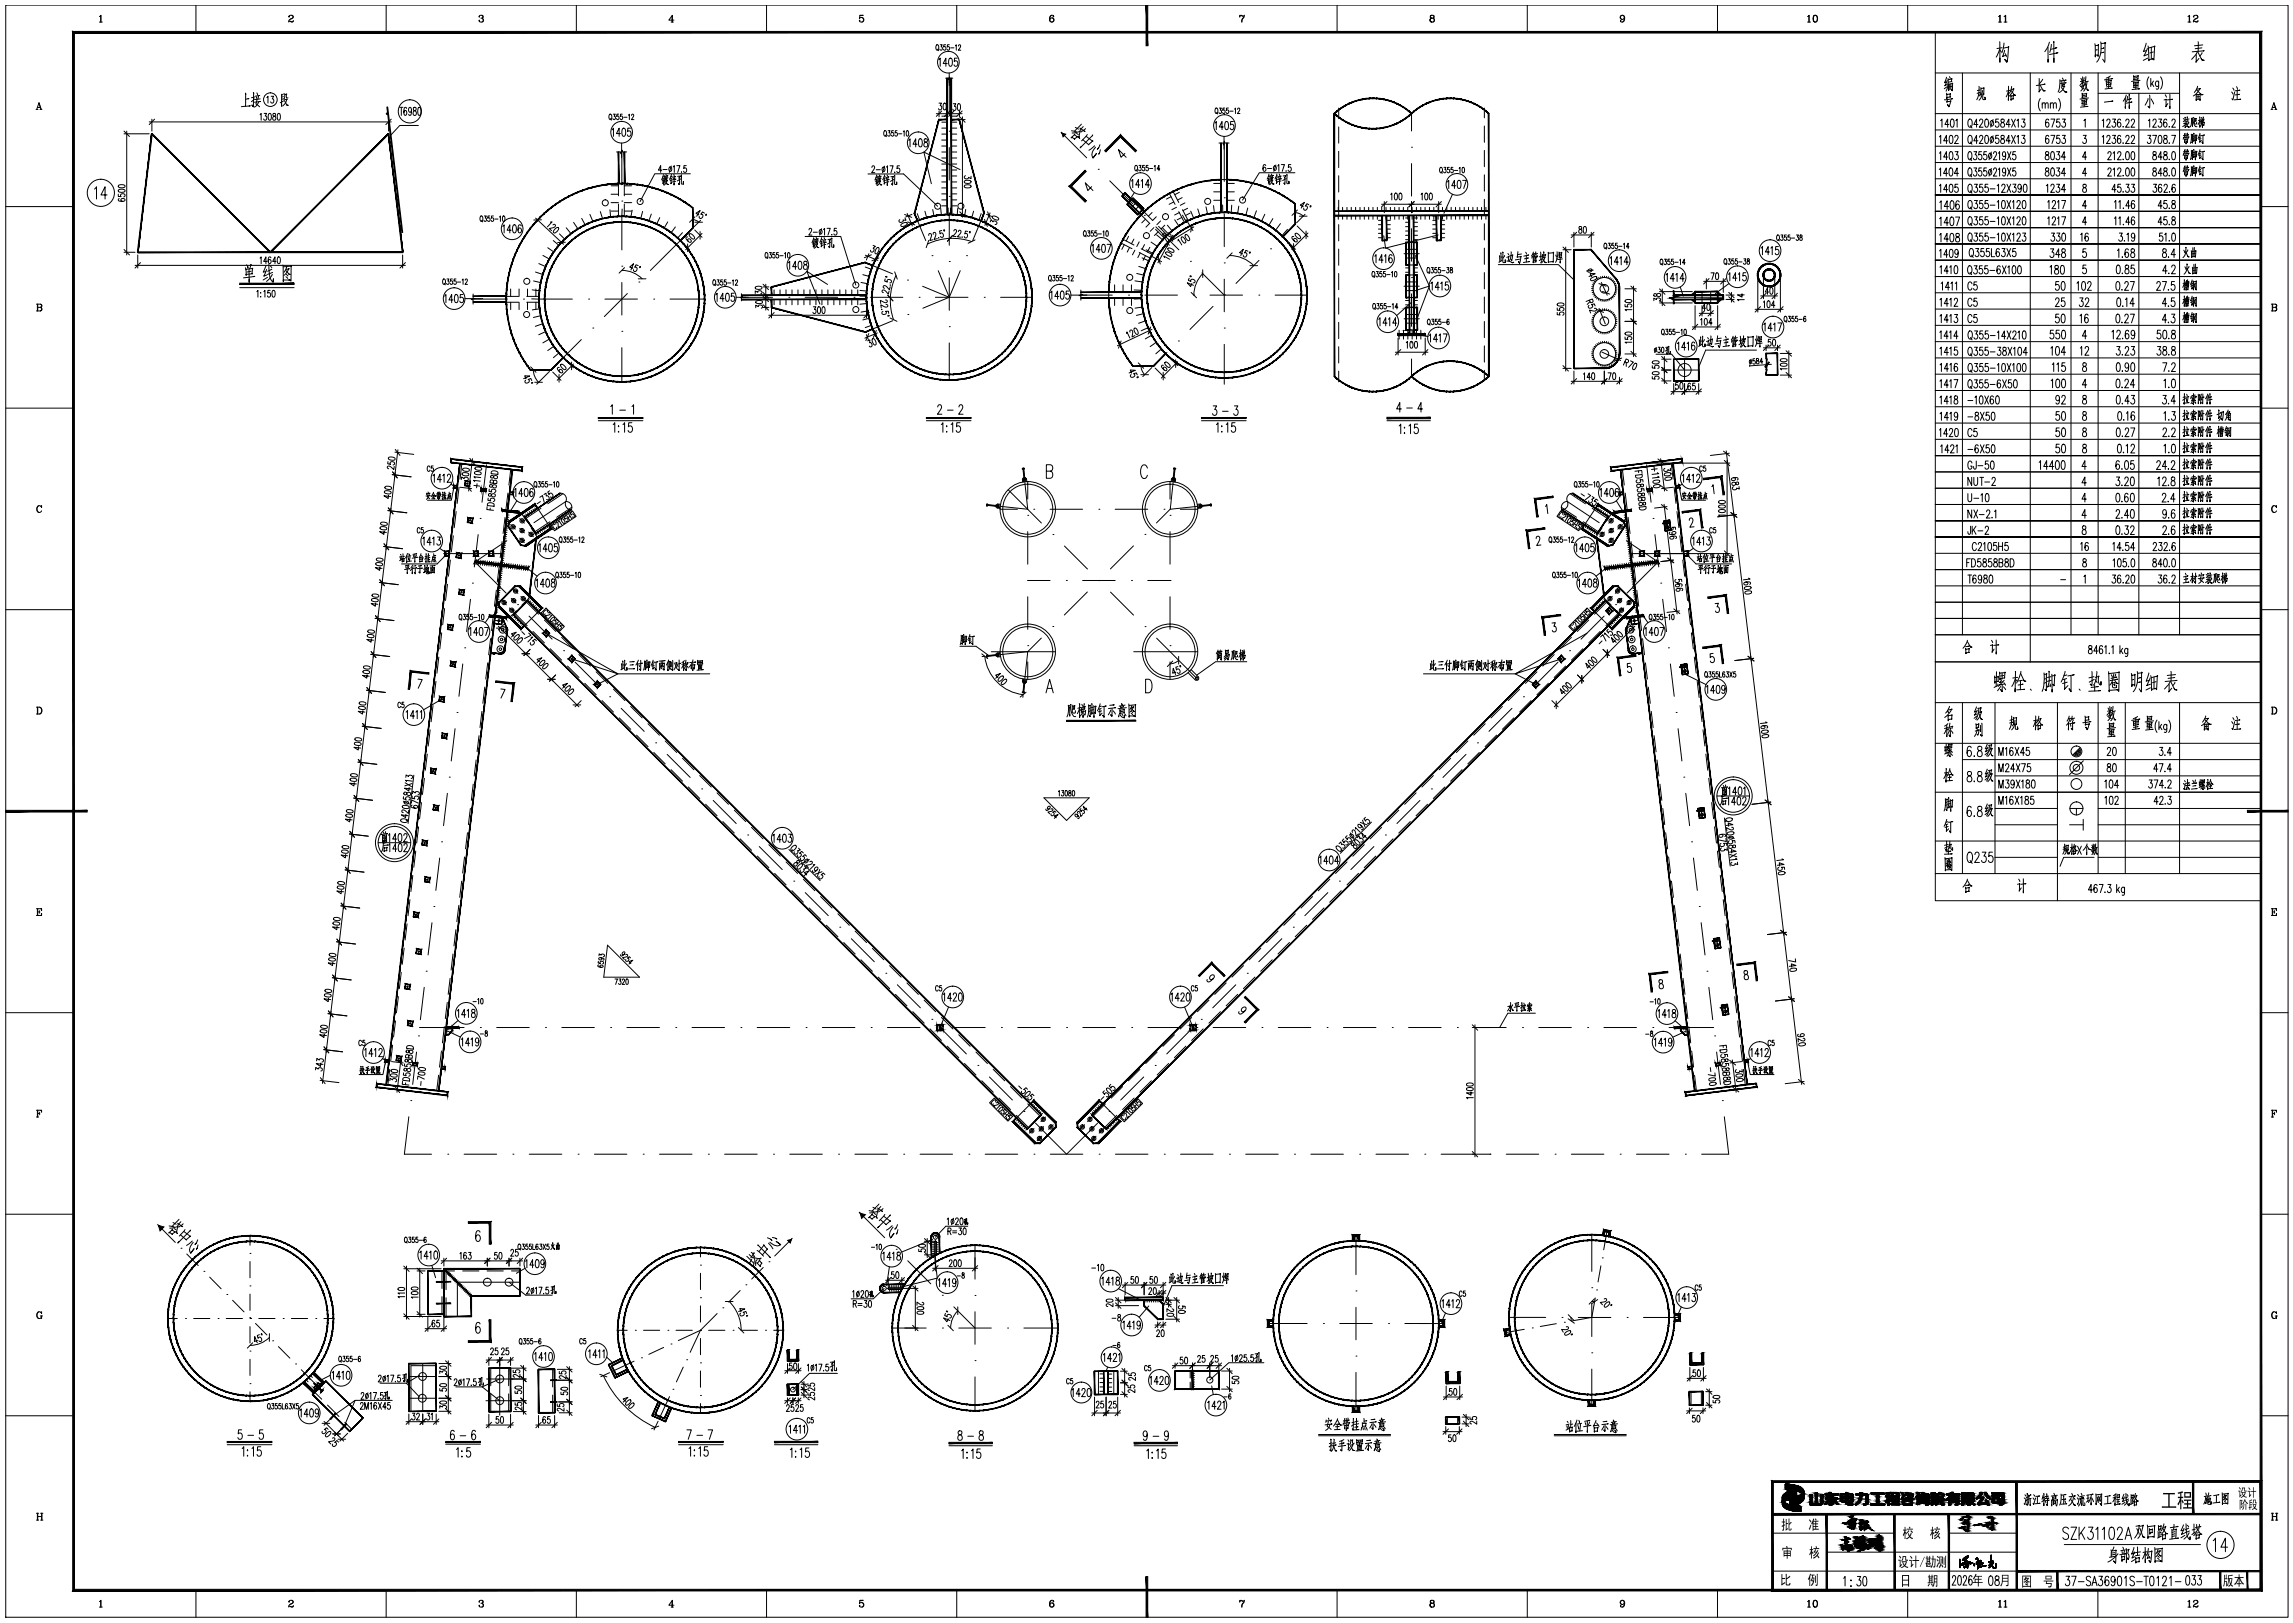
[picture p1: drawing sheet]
<svg xmlns="http://www.w3.org/2000/svg" width="845mm" height="598mm" viewBox="0 0 845 598" stroke-linecap="round" stroke-linejoin="round" font-family="sans-serif">
<!-- layer: 4 -->
<g fill="none" stroke="#000" stroke-width=".37">
<path d="M349.8 28.7v13.7M229.1 55.5v12.6M349.8 48.3h.1M349.8 54.4v12M392.2 49.9l8.2 8.2M451.1 52.2v14.7M520.1 54.3h.1M520.1 41.8v6.5M229.1 74.1h.1M337.1 78.8l4 9.8M349.8 72.3h.1M349.8 78.4v12"/>
<path d="M362.5 78.8l-4.1 9.8M404.7 62.4h.1M408.9 66.6l8.5 8.5M421.6 79.3h.1M451.1 72.9h.1M451.1 78.9v12M520.1 78.3h.1M520.1 60.3v11.9M229.1 98.1h.1M229.1 80.1v12M250.7 88.6l-11.1 11.1M319.1 96.8l9.8 4.1"/>
<path d="M343.4 94.2h.1M345.7 99.7l4.1 9.8M349.8 96.4h.1M353.8 99.7l-4 9.8M356.1 94.2h.1M425.9 83.6l8.5 8.5M438.6 96.3h.1M451.1 96.9h.1M463.9 95.9l-8.5 8.5M468.2 91.7h.1M477.2 82.6l-4.8 4.8M517.3 93.5h5.6"/>
<path d="M520.1 84.2v12M174.1 110.2h12.8M192.9 110.2h.1M198.9 110.2h12M216.9 110.2h.1M222.9 110.2h12M229.1 104.1v12M231.2 108.1l-8.5 8.5M235.4 103.9h.1M240.9 110.2h.1M246.9 110.2h12.7M273.1 109.5h11.6"/>
<path d="M290.7 109.5h.1M296.7 109.5h12M314.7 109.5h.1M320.7 109.5h12M329 118.2l-9.7 4M334.4 103.2h.1M334.5 115.9h.1M338.7 109.5h.1M340 105.5l9.8 4M344.7 109.5h12M349.8 109.5l-9.8 4.1M349.8 102.3v12"/>
<path d="M362.7 109.5h.1M368.7 109.5h11.6M398.1 108.7h11.8M415.8 108.7h.1M421.9 108.7h12M439.8 108.7h.1M442.9 100.5l8.2 8.2M445.8 108.7h12M447 112.9l-8.5 8.5M451.1 102.9v12M451.2 108.6h.1M463.8 108.7h.1"/>
<path d="M469.8 108.7h11.8M517.3 105.5h5.6M517.4 117.5h5.6M520.1 102.3h.1M520.1 108.2v12M616.7 109.5h18.3M214.2 125.1l-11 11M218.4 120.9h.1M229.1 122.1h.1M229.1 128.1v12.6M349.8 120.4h.1M349.8 126.3v13.7"/>
<path d="M430 129.9l-4.9 4.8M434.2 125.6h.1M451.1 120.9h.1M451.1 126.9v14.7M520.1 126.3h.1M520.1 132.2v6.5M179.3 171.2l-1.7 13.8M377.1 172.5l1.6 15.1-15-1.6M378.7 177.4v6.5M431.1 177.4v6.5M432.8 172.5l-1.6 15.1 15-1.6M606.7 171.2l1.7 13.8"/>
<path d="M176.2 197l-1.4 11.9M176.9 191h.1M186.8 199.2l-11.8 7.8 11.5 11.5M191.7 195.9h.1M208.5 184.8l-11.8 7.8M368.5 187.6h6.4M371.5 180.4l12.2 12.3M378.7 189.9h.1M378.7 195.9v12M380.9 187.6h.1M386.9 187.6h12M388 196.9h.1"/>
<path d="M404.9 187.6h.1M410.9 187.6h12M421.9 196.9h.1M428.9 187.6h.1M431.1 189.9h.1M431.1 195.9v12M431.2 187.6l-5.1 5.1M434.9 187.6h6.4M577.5 184.8l11.8 7.8M594.3 195.9h.1M599.2 199.2l11.8 7.8-11.5 11.5M609.1 191h.1"/>
<path d="M609.8 197l1.4 11.9M614.2 191.8l.4 3.7M163.4 204h21.8M174.1 214.8h.1M378.7 213.9h.1M378.7 213.9h8.2M378.7 219.9v12M392.2 201.2l8.5 8.5M392.9 213.9h.1M398.9 213.9h12M400.7 218.1l-8.5 8.5M404.9 213.9h.1"/>
<path d="M409.2 218.1l8.5 8.5M416.9 213.9h.1M417.6 201.1l-8.4 8.5M422.9 213.9h8.2M431.1 213.9h.1M431.1 219.9v12M600.8 204h21.7M611.9 214.8h.1M171.2 238.7h.1M173.4 220.8l-1.5 11.9M182.2 228.5l2.8 .4M183.9 227.5l-.3 2.4"/>
<path d="M190.7 222.8h.1M194.9 227l8.5 8.5M207.7 239.7h.1M378.7 237.9h.1M383.7 235.1l-5 5M387.9 230.8h.1M421.9 230.9h.1M426.2 235.1l14.7 14.8M431.1 237.9h.1M578.3 239.7h.1M591.1 227l-8.5 8.5M595.3 222.8h.1"/>
<path d="M602.1 227.5l.3 2.4M603.8 228.5l-2.8 .4M612.6 220.8l1.5 11.9M614.8 238.7h.1M170.5 244.6l-1.4 11.9M211.9 244l8.5 8.5M224.6 256.7h.1M363.7 241.7l15-1.6-1.6 15.1M365.3 240.1h23.6M378.7 243.9v6.4M417.7 240.1h23.6M431.1 243.9v6.4"/>
<path d="M561.4 256.7h.1M574.1 244l-8.5 8.5M615.5 244.6l1.4 11.9M620.5 244.8l.4 3.6M167.7 268.5l-1.4 11.9M168.4 262.5h.1M228.9 261l8.5 8.5M241.6 273.7h.1M245.8 277.9l8.5 8.5M540.2 277.9l-8.5 8.5M544.4 273.7h.1M557.1 261l-8.5 8.5"/>
<path d="M617.6 262.5h.1M618.3 268.5l1.4 11.9M164.8 292.3l-1.4 11.9M165.5 286.3h.1M258.6 290.7h.1M262.8 294.9l8.5 8.5M523.2 294.9l-8.5 8.5M527.5 290.7h.1M620.4 286.3h.1M621.2 292.3l1.4 11.9M626.8 297.7l.4 3.7M162 316.1l-1.4 11.9"/>
<path d="M162.7 310.2h.1M275.5 307.6h.1M279.8 311.9l8.4 8.5M506.2 311.9l-8.4 8.5M510.5 307.6h.1M623.3 310.2h.1M624 316.1l1.4 11.9M159.2 340l-1.5 11.9M159.9 334h.1M292.5 324.6h.1M296.7 328.9l8.5 8.5M489.3 328.9l-8.5 8.5"/>
<path d="M493.5 324.6h.1M626.1 334h.1M626.8 340l1.4 11.9M157 357.8h.1M309.4 341.6h.1M313.7 345.8l8.5 8.5M326.4 358.6h.1M459.6 358.6h.1M472.3 345.8l-8.5 8.5M476.5 341.6h.1M629 357.8h.1M632.5 345.7l.5 3.7"/>
<path d="M154.6 378.6h16.4M156.3 363.8l-1.4 11.9M177 378.6h.1M183 378.6h12M201 378.6h.1M207 378.6h12M225 378.6h.1M231 378.6h12M249 378.6h.1M255 378.6h12M273 378.6h.1M279 378.6h12"/>
<path d="M297 378.6h.1M303 378.6h12M321 378.6h.1M327 378.6h12M330.6 362.8l8.5 8.5M343.4 375.6h.1M345 378.6h.1M347.6 379.8l8.5 8.5M351 378.6h12M369 378.6h.1M375 378.6h12M393 378.6h.1"/>
<path d="M399 378.6h12M417 378.6h.1M423 378.6h12M438.4 379.8l-8.5 8.5M441 378.6h.1M442.6 375.6h.1M447 378.6h12M455.4 362.8l-8.5 8.5M465 378.6h.1M471 378.6h12M489 378.6h.1M495 378.6h12"/>
<path d="M513 378.6h.1M519 378.6h12M537 378.6h.1M543 378.6h12M561 378.6h.1M567 378.6h12M585 378.6h.1M591 378.6h12M609 378.6h.1M615 378.6h16.4M629.7 363.8l1.4 11.9M635.4 370.2l.5 3.6"/>
<path d="M153.5 387.6l-1.4 11.9M154.2 381.7h.1M360.3 392.5h.1M364.6 396.8l8.4 8.5M421.4 396.8l-8.5 8.5M425.7 392.5h.1M631.8 381.7h.1M632.5 387.6l1.4 11.9M150.6 411.4l-1.6 13.8h10M151.4 405.5h.1M377.3 409.5h.1M381.5 413.8l11.5 11.4 11.5-11.4"/>
<path d="M408.7 409.5h.1M634.6 405.5h.1M635.4 411.4l1.6 13.8h-10M165 425.2h.1M171 425.2h12M189 425.2h.1M195 425.2h12M213 425.2h.1M219 425.2h12M237 425.2h.1M243 425.2h12M261 425.2h.1"/>
<path d="M267 425.2h12M285 425.2h.1M291 425.2h12M309 425.2h.1M315 425.2h12M333 425.2h.1M339 425.2h12M357 425.2h.1M363 425.2h12M381 425.2h.1M387 425.2h12M405 425.2h.1"/>
<path d="M411 425.2h12M429 425.2h.1M435 425.2h12M453 425.2h.1M459 425.2h12M477 425.2h.1M483 425.2h12M501 425.2h.1M507 425.2h12M525 425.2h.1M531 425.2h12M549 425.2h.1"/>
<path d="M555 425.2h12M573 425.2h.1M579 425.2h12M597 425.2h.1M603 425.2h12M621 425.2h.1M318.2 448.2l7.8 7.8M359.3 458.8v12.5M499.6 455v14.6M586.5 454.9v13.5M191.6 472.4h-23.1v12.6M330.2 460.3h.1"/>
<path d="M334.5 464.5l8.5 8.5M347.2 477.2h.1M359.3 477.3h.1M499.6 475.6h.1M586.5 474.4h.1M328.8 489.3h12.5M347.3 489.3h.1M351.5 481.5l7.8 7.8M353.3 489.3h12M359.3 483.3v12M371.3 489.3h.1M377.3 489.3h12.5"/>
<path d="M467.1 487.6h14.5M487.6 487.6h.1M493.6 487.6h12.1M499.6 499.6h.1M499.6 481.6v12M511.6 487.6h.1M517.7 487.6h14.5M556 485.4h13.6M575.5 485.4h.1M581.6 485.4h12M586.5 498.4h.1M586.5 480.4v12"/>
<path d="M599.5 485.4h.1M605.6 485.4h13.5M150.6 507.2h10.1M150.6 515.2h10.1M155.8 502.4v17.6M179.1 516.1h10.2M179.3 508.1h9.7M184.1 502.4v19M359.3 501.3h.1M359.3 507.3v12.5M499.6 505.6v14.6M586.5 504.4v13.6"/>
</g>
<!-- layer: 0 -->
<g fill="none" stroke="#000" stroke-width=".37">
<path d="M2.1 1.9h841v593.9h-841zM36.6 6.1l.6-.5v2.5M36.6 8.1h1.1M37.1 5.7v2.4M72.2 1.9v10M106.5 6.1l-.1 .1a.86 .86 0 0 1 .9-.6 .86 .86 0 0 1 .8 .7l-1.6 1.1-.1 .7M107.5 5.6l.4 .7-.9 .7M108.1 7.8l-.4 .2-1.3-.1M108.1 7.5l-.3 .6-1-.3M142.3 1.9v10M176.6 6.1v.2v-.4l.5-.3 .8 .1v.9l-.7 .1M177.6 5.6l.3 .4-.3 .7 .6 .6a.85 .85 0 0 1-.8 .9 .85 .85 0 0 1-.9-.7l.1 .1"/>
<path d="M177.9 6.9l.1 .7-.4 .5M212.4 1.9v10M247.3 8.1h.8M247.6 5.9v2.2M248.3 7.4h-1.9l1.4-1.8v2.5M282.4 1.9v10M316.9 5.7l1.2-.1h-1.2l-.2 1.2a.88 .88 0 0 1 1.3-.3 .88 .88 0 0 1 0 1.4 .88 .88 0 0 1-1.3-.4l.1 .1M317.6 6.5l.6 .7-.1 .6-.5 .3M345.1 16.6l.1-.1a1.07 1.07 0 0 1 .7 1 1.07 1.07 0 0 1-.7 1 1.44 1.44 0 0 1-.1-1.9zM345.4 18.1l.4 .6M346.4 16.5h.8l-.4 .8a.56 .56 0 0 1 .5 .8 .56 .56 0 0 1-1 0M348.4 16.5h-.6v.8a.59 .59 0 0 1 .8 .5 .59 .59 0 0 1-.9 .5l-.1-.2"/>
<path d="M349.8 16.5h-.7v.8a.59 .59 0 0 1 .8 .5 .59 .59 0 0 1-.9 .5v-.2M350.3 17.6h1.2M352 16.9l.4-.4v2M352.5 1.9v10M353.2 17v-.3a.44 .44 0 0 1 .7-.1 .44 .44 0 0 1 0 .7l-.8 1.2h.9M387.6 5.6a1.5 1.5 0 0 0-.2 2.5M387.7 6.6l.6 .7-.6 .8M388.2 6v.2l.1-.2a.88 .88 0 0 0-1.1-.3 .88 .88 0 0 0-.5 1v.7a.82 .82 0 0 0 .9 .9 .82 .82 0 0 0 .7-1.1 .82 .82 0 0 0-1.1-.5l-.4 .6M456.8 6.1l.4-.5 .8 .4 .5-.4-.7 1.6-.2 .9M456.8 5.6v.7M456.9 5.9l1.1 .1M458.3 6.3a1.87 1.87 0 0 0-.8 1.8"/>
<path d="M492.7 1.9v10M527.5 5.6l-.5 .4 .1 .6 .9 .1 .4-.4-.1-.6-.8-.1-.4 .4 .4 .7M528 5.6l.3 .4-.3 .7 .6 .5a.83 .83 0 0 1-1 1 .83 .83 0 0 1-.6-1.3l.5-.2-.5 .5 .1 .7 .4 .2M528 6.7l.4 .5-.1 .7-.3 .2M562.8 1.9v10M597.7 5.6l-.6 .7 .1 .5 .5 .4M597.9 5.6a1.5 1.5 0 0 1-.1 2.5M598.5 6.5a.8 .8 0 0 1-1.1 .6 .8 .8 0 0 1-.4-1.2 .8 .8 0 0 1 1.3-.2 1.36 1.36 0 0 1 .4 1.5 1.36 1.36 0 0 1-1.3 .9l-.2-.6v.3M632.8 1.9v10M666 6.1l.6-.5v2.5M666 8.1h1.1M666.5 5.7v2.4"/>
<path d="M668.8 5.6a1.45 1.45 0 0 0 0 2.5 1.29 1.29 0 0 0 .9-1.2 1.29 1.29 0 0 0-.9-1.3 1.59 1.59 0 0 0 0 2.5M669 5.6a1.59 1.59 0 0 1 0 2.5M702.9 1.9v10M713.1 11.9v232M736.4 6.1l.6-.5v2.5M736.4 8.1h1.1M736.8 15.4l.1 7.5v-1.5M736.9 18.1l-1.4 2.9M736.9 5.7v2.4M737 18.5l.4 .7M737.7 17.6l-1.9 .3M738.2 17.6l2-.3-.1-.2-.7 5.8-.7-1 .8 .9 .1-.4"/>
<path d="M738.4 15.9l-.8 3.6M738.4 6.1l.6-.5v2.5M738.4 8.1h1.1M738.6 18.5l-.8 2.3 1.3-.5M738.9 19.8l.4 1.1M738.9 5.7v2.4M754.6 17.3l.1 5.6v-1M755.1 15.5l-.5 1.6-1.2 1.9M755.9 16.4l-.6 2.9M756.7 15.3l.1 7.7v-1.5M757.3 17.8l.6-.2-2 .5M757.7 19.6l.6-.1-3.1 .6"/>
<path d="M771.9 16.1l.2 4.9-.1-.5 .8-.3 .3 .6 .1-4.4 .1 .2-1.2 .2M772.7 18.3l-.6 .2M773 1.9v10M774.1 15.4a9.3 9.3 0 0 1-1.5 7.5M774.2 16.1l1.7-.2-.2-.3-.2 7.3-.7-1.1M774.9 19.4l.4-.1-1.2 .2M775 17.7h.3l-1.1 .2M790.8 15.9l-1 3.1 1.2-.4M791.2 17.8l-1.3 2.8 1.5-.5M791.5 16.9l.3 5.5v-.4l1.6-.3h-.4M791.7 17.7l2.3-.6-.4 5-.2-.4M792.7 17.4v4.3"/>
<path d="M793.4 19.2l-1.3 .3M806.2 6.1l.6-.5v2.5M806.2 8.1h1.1M806.7 5.7v2.4M808.3 6.1l-.1 .1a.86 .86 0 0 1 .9-.6 .86 .86 0 0 1 .8 .7l-1.6 1.1-.1 .7M809.3 5.6l.5 .7-1 .7M809.7 19l-.7 1.3-1.4 1.6M809.8 19.2l1.5 2.9 .9 .1-1.1-.5M809.9 7.8l-.4 .2-1.3-.1M809.9 7.5l-.3 .6-1-.3M809.9 15.4l.1 3.6M811.3 17.6l-2.4 .3"/>
<path d="M811.4 19.4l-.8 1.3M811.7 16.6l-3.1 .3M811.8 18.8l.4-.1-4.4 .4M833.1 11.9v320h-120v-88M13.8 39.6h1.1M14.4 38.2l.7 2.1M90.4 34.3l.1 4.8M91.4 36.4l.3-.1-1.2 .3M91.8 39.1l.4-.1-3.3 .3M93.4 34.1l-.1 5.2-.5-.6 .5 .6M93.9 35.7l-1.2 .3M93.9 36.5l-1.3 1"/>
<path d="M94.4 35.6l.2 .7M94.7 34.2l.2 .8M94.7 36.7l-.4 1.6 1.4 1M95.2 35.3l-.2 1.2M95.3 37.5l-.9 1.5-.8 .5M95.7 37.4h.3l-2.3 .3M95.7 35.2l-1.6 .2M95.8 36.4l-1.8 .3M98.3 36l.4-.5v2.5M99.9 35.5h.9l-.5 .9a.7 .7 0 0 1 .6 1.1 .7 .7 0 0 1-1.2 0M103.7 34.7l.1 4.4v-.7M104.4 35.6l-.6 .2"/>
<path d="M104.4 36.4l-.6 .2M104.4 34.6l-.6 .5M104.5 37.2l-1.2 .7M104.8 37.1l1 1.7h.4l-.6-.2M104.8 36.7l1-.1-.6 1.4-1.1 1.1M104.9 34.5v1.3l-.3 .8M104.9 34.8l.8-.1a1.09 1.09 0 0 0 .1 1.4l.3-.1M142.5 39.4h.4l5.5 46.2h-.3zM147.3 39.5h1.2M147.9 39.5v3M149.8 40l-.5-.5a2.11 2.11 0 0 0 .1 3 1.04 1.04 0 0 0-.1-1.8l-.5 .8M152.4 39.7v.8a1.01 1.01 0 0 1 1 .9 1.01 1.01 0 0 1-.8 1.1 1.11 1.11 0 0 1-.3-1.2 1.11 1.11 0 0 1 .9-.8v-.8z"/>
<path d="M154.2 39.7h.7l.1 .4v1.9l-.4 .5-.4-.1-.2-.4zM345.9 22l.5-.6v3M346 38h.9l-.5 .9a.7 .7 0 0 1 .6 1.1 .7 .7 0 0 1-1.2 0M347.7 38.1l.5-.1 .4 .5v1.5l-.4 .5-.6-.5zM348.4 28.8h1.2v.5l.2-1 .1 .5h1.2M349 23.4h-1.5l1-2v3M349.8 26.9v4.6M349.8 21.6l.5-.2a2.17 2.17 0 0 1 0 3h-.2a2.44 2.44 0 0 1-.3-2.8zM351.3 38.2h.9l-.5 1a.69 .69 0 0 1 .6 1 .69 .69 0 0 1-1.2 0M352.7 21.4h-1v1.2a.7 .7 0 0 1 1.1 .2 .88 .88 0 0 1 .1 1.3 .88 .88 0 0 1-1.3 0l-.1-.2M353 38.3h.7l.1 .4v1.5l-.4 .5-.6-.5zM448 39.9l.1-.1a1.07 1.07 0 0 1 .7 1 1.07 1.07 0 0 1-.7 1 1.51 1.51 0 0 1-.1-1.9z"/>
<path d="M449.3 39.8h.7l-.4 .8a.56 .56 0 0 1 .5 .8 .56 .56 0 0 1-.9 0M451.3 39.8h-.7v.8a.59 .59 0 0 1 .8 .6 .59 .59 0 0 1-.8 .4l-.1-.2M452.6 39.8h-.6v.8a.59 .59 0 0 1 .8 .6 .59 .59 0 0 1-.9 .4l-.1-.2M713.1 26.9h120M717.2 28.4l-.7 2.1 .7-.3M717.3 34.3l.1 2v-.4l1.4-.2h-.3l.1-1.2-1.2 .3M717.4 32l-1 .7M717.5 29.5l-.9 2.1 .9-.5M717.6 36.7l-.2 1 1.5-.4-.1-.2-.7 2.3-.6-1 .6 .9M717.8 28.9a8.9 8.9 0 0 1-.7 4.7M717.8 30.8l.2 2.6v-.6M717.9 29.4l1.4-.3-.1 .9-1.3 .3"/>
<path d="M718 31.1l1.5-.4-.2 2.8-.2-.5 .2 .3M718.3 28.2l.3 .7M718.4 31.1v2M718.8 31v2M719 36.4h.5l-3.1 .4M719.2 31.8l-1 .2M723.1 26.9v207M729.1 34.7l.5 .7M729.2 31.8l-.1 3.1-.7 1.8M729.6 34.1l-1.1 .3M729.7 33.1l-1.1 .3M729.9 32.3v2.8v-.6"/>
<path d="M730 32.6l1.1-.2-.2 2.5v-.4M730.4 33.3a4.1 4.1 0 0 1-1.2 3.6M730.6 34.9l.1 1.8 .8-.1-.1-.8 .1 .8M740.1 31.8v5.2v-.8M740.1 33.9l.4 .5M740.1 33.5l-.9 2.2M740.6 33.3l-1.3 .2M740.9 35.1l.1 1.9v-.4l.9-.2v-1.3l-.9 .3M741.1 33.4l1.2 1.7h.4l-.6-.2M741.1 32.9l1-.1-1.8 2.6M741.2 31.9l-.5 2.1M748.1 26.9v217"/>
<path d="M751.3 28.9l.1 5 .7-1.1M751.8 31.4l1.2 2.1 .6-.1h-.6l-.3-.3M751.8 36.3a4 4 0 0 0 0 4.6M752.5 38.4l.5-.5 .5 .1 .1 1.9M752.5 37.9v2M752.7 29.2l-1.3 1.7M753.1 31.1l.5-.1-3.3 .5M753.6 38.4l.5-.5 .5 .1 .1 1.9M755.5 38.4l.5-.5 .5 .1 .1 1.9M755.5 37.9v2M756.6 38.4l.5-.5 .5 .1 .1 1.9M758.5 36.3a4 4 0 0 1 0 4.6"/>
<path d="M759 29.4l-.1 2.8-.5 1.7M759.5 32.3l1.4 1.6h.7l-.9-.3M759.5 32l1.2-.3-.1 .4a3.3 3.3 0 0 1-1.8 2M759.9 28.7l.3 .7M760.6 29.7l.1 1.6-.9 .2-.1-1.6M761 29.6l.3-.1-2.2 .3M761.1 30.5h.2l-2.1 .3M763.1 26.9v207M766.6 31.9l1.2-.3 .1-.4-.4 1.2-.8 1.1M766.7 28.9l.4 .7M767.1 36.7l.1 1.6 1.7-.3v-1.4l-1.7 .4M767.2 34.3l.1 1.7-.1-.2 1.6-.2v-1.2l-1.6 .3"/>
<path d="M767.3 31.2l-.3 1.2 1 .4M767.4 28.3v2.6v-.5M767.4 30l-1.1 1.5M767.4 30.1l.5 .4M767.9 28.6l-.2 1.2M768 36.9v2.4M768.2 29.7l-1.6 .3M768.3 30.7l.9 2.6 .4-.1-.6-.3M768.4 35.1l-1.2 .2M768.5 37.4l-1 .1M768.6 28.2l-.5 3.1M768.8 39.2h.6l-2.8 .3"/>
<path d="M769 38.5l-1.9 .2M769 30.2a5.2 5.2 0 0 1-1.2 3.4M769.5 29.9l-1.1 .3M769.6 36.1l-3.2 .4M773.1 34.4h30M773.1 26.9v207M776 29.7l.2 1.7v-.2l1.7-.2v-1.5l-1.8 .4M777 28.4v4.2M777.5 30.3l-1.1 .2M777.5 31.7h.3l-1.7 .3M777.6 28l-1.6 .8M778 32.5l.3-.1-2.7 .4"/>
<path d="M778.1 29h.4l-3.1 .4M778.1 37.3h.5l-3.2 .3M783.1 36.2v3.7v-.7M783.5 35l-1.2 2.3M783.9 35.5l-.4 2M784.5 34.8l.1 5.2v-1.1M784.9 36.5l.4-.2-1.4 .4M785.2 37.7l.4-.1-2.1 .4M786.1 30.2l.1 1.6 1.7-.3v-1.4l-1.7 .4M786.2 27.8l.1 1.7-.1-.2 1.6-.2v-1.2l-1.5 .3M787 30.4v2.4M787.4 28.6l-1.1 .2"/>
<path d="M787.5 30.9l-1 .1M787.8 32.7h.6l-2.8 .3M788 32l-1.9 .2M788.1 34.4v199.5M788.5 29.6l-3.1 .4M791.4 21.4l-1.7 .8M791.5 36.3l-1.1 2.4M791.5 39.2l.5 .5 .1-.2M791.8 28.3a4 4 0 0 0 0 4.6M792 35v4.8l-.5-.6M792.5 28.9v3M792.6 36.4l.9 1.9"/>
<path d="M792.9 30.7l.7 1.2M793.5 29.9l-1 1.4M795.4 29.9l-.1 2.7-.3 .3-.5-.2M795.4 30.3l-.2-.3a.97 .97 0 0 0-1.1 .7 .97 .97 0 0 0 .6 1.2l.7-.4M796.1 28.3a4 4 0 0 1 0 4.6M797.4 36.8l.8-.2-.2 2.7 .8-1.2M797.8 34.9l.5 .9M799.5 34.8v5.2v-.8M800.2 36.6h.3l-1.9 .2M803.1 26.9v207M809.2 20.1l-.1 2.8 1.1-1.4M809.4 32.8l1.3-.2-1.4 1.9-1.1 .8"/>
<path d="M809.4 33.2l1.9 1.8 .5-.2-.5 .1-.5-.3-.1 .2h-1.5v2.2v-.4l1.4-.1v.5l.1-2.2M809.8 31.8l-1.3 2.3M809.9 34.8v1.7M810.5 35.6l-1.2 .1M822.3 33.9l.4 .7M822.7 32.4l.4 .9M823.4 33.9l-.7 2.9-.3-.4M824.1 31.9l.3 1.1M824.3 33.4v3.3M824.9 34.8h.3l-1.6 .2M825.1 33.3h.3l-1.8 .2M825.3 36.6h.3l-2.3 .2"/>
<path d="M837.3 39.6h1M837.9 38.2l.7 2.1M13.3 40.3h.7M13.5 40.3l.9-2.5 .8 2.5M14.7 40.3h.8M45.7 49.3h9.3M45.7 48.3l2 2M46.7 48.3v45.6M55 44.9h89.2M56 43.9v4.4M57 43.9l-2 2M95.8 42.3l.4-.5v2.5"/>
<path d="M97.3 41.8h.9l-.5 .9a.7 .7 0 0 1 .7 1.1 .7 .7 0 0 1-1.2 0M99.1 41.9l.4-.1 .4 .5v1.5l-.4 .5-.6-.5zM100.6 41.9v.7a.85 .85 0 0 1 1 .7 .85 .85 0 0 1-.7 1 .91 .91 0 0 1-.4-1.1 .91 .91 0 0 1 1-.6v-.7zM102.4 41.9l.3-.1a1.5 1.5 0 0 1 0 2.5l-.5-1.1zM143.2 43.9v4.4M144.2 43.9l-2 2M151.6 40.5l-.2 .7a.86 .86 0 0 1-1-.7 .86 .86 0 0 1 .6-1 2.11 2.11 0 0 1 .1 3l-.5-.4M154.2 46.2h-6.9l-3.3 3.5M224.6 42.2l.2-.1a1.07 1.07 0 0 1 .7 1 1.07 1.07 0 0 1-.7 1 1.44 1.44 0 0 1-.2-1.9zM225 43.7l.4 .6M225.5 47.8l.5-.6v3M226 42.1h.7l-.4 .7a.56 .56 0 0 1 .5 .8 .56 .56 0 0 1-1 .1"/>
<path d="M227.2 56h1.6v.7l.4-1.4 .1 .7h1.6M228 42.1h-.7v.7a.59 .59 0 0 1 .8 .6 .59 .59 0 0 1-.9 .5v-.2M228.6 49.2h-1.5l1-2v3M229 52.7v5.4M229.3 42.1h-.7v.7a.59 .59 0 0 1 .9 .6 .59 .59 0 0 1-.9 .5l-.1-.2M229.4 47.4l.5-.2a2.12 2.12 0 0 1 0 3h-.2a2.39 2.39 0 0 1-.3-2.8zM229.8 43.2h1.2M231.6 42.4l.3-.3v2M232.3 47.2h-1v1.2a.7 .7 0 0 1 1.1 .2l.1 .8a.76 .76 0 0 1-.3 .7 .76 .76 0 0 1-.9 0l-.2-.4M232.7 42.5l.1-.3a.44 .44 0 0 1 .6 0 .44 .44 0 0 1 0 .6l-.8 1.3h1M325.9 48.3l.1-.1a1.08 1.08 0 0 1 .7 1 1.08 1.08 0 0 1-.7 1 1.44 1.44 0 0 1-.1-1.9zM326.2 49.8l.4 .6"/>
<path d="M327.2 48.2h.8l-.4 .7a.56 .56 0 0 1 .5 .8 .56 .56 0 0 1-1 .1M329.2 48.2h-.6v.7a.59 .59 0 0 1 .8 .6 .59 .59 0 0 1-.9 .5l-.1-.2M330.6 48.2h-.7v.7a.59 .59 0 0 1 .8 .6 .59 .59 0 0 1-.9 .5v-.2M331.1 49.3h1.2M332.8 48.5l.4-.3v2M334.1 48.3l.2-.1a1.18 1.18 0 0 1 0 2l-.4-.9zM334.8 51.7l.5-.6v3M337.9 53.1h-1.5l1-2v3M338.7 51.3l.5-.2a2.09 2.09 0 0 1 0 3h-.2a2.47 2.47 0 0 1-.3-2.8zM340.6 51.3v.8a1.09 1.09 0 0 1 1.1 .8 1.09 1.09 0 0 1-.4 1.2 .93 .93 0 0 1-.9-.9 .93 .93 0 0 1 1-.9l.3-.5-.1-.5zM345 41.9h9.5M346 40.9v2.2"/>
<path d="M347 58.2h2M347 56h2M347 40.9l-2 2M347 53.8h2M347 51.6h2M347 47.2h2M347 45h2M347 42.8h2M347 49.4h2M349 40.9v2.2M350 40.9l-2 2M350.5 40.9v2.2"/>
<path d="M350.6 58.2h1.9M350.6 56h1.9M350.6 53.8h1.9M350.6 51.6h1.9M350.6 47.2h1.9M350.6 45h1.9M350.6 42.8h1.9M350.6 49.4h1.9M350.8 44h4.8M351.5 40.9l-2 2M353.5 40.9v2.2M353.6 43.1l2 1.9"/>
<path d="M354.5 40.9l-2 2M354.6 43.1v36.9M394.8 48.2l1.8 .3M396.1 49.3l-1.4 1.5 .2-.3 1.1 .8 1.1-1-.1 .2-1.1-.9M396.2 46.9l1.2 .7M396.7 49.1l.6 .5M397.9 47.2l1.9 1.3-.3-.2M398 48.4l-.5 2.2 .3 .4-.2-.8M398.3 48.1l-.8 .5-2.5 .4M398.5 45.7l-2.6 2.7M399.1 46.6l-1.2 1.4M399.9 47.4l-1.6 1.2"/>
<path d="M400.2 50.2l2.5 1.9-1.5 1.3-2.2-1.9M400.6 49.6l-2.1 2.3M402.6 49.7l-.1 .3-4.5 4.5 .4-.5M403.3 53.7l-2.1 1.7M403.7 54.2a3.1 3.1 0 0 0-.9 4l1.2-1.6-1.2 1.5M405.3 53.3l-.4 1-.6 .7 .4-.5M405.4 55.2l-.6 1.6 .3-.4M414.5 56.5l-1.4 1.5-1-2.9 2.9 2.9M447.7 45.3l.5-.5v3M448.3 41.4l.4 .6M449.2 52.7h1.5l.1 .7 .3-1.4 .2 .7h1.6M450.8 46.8h-1.5l1-2v3"/>
<path d="M451 50.3v4.6M451.6 44.9l.5-.1a2.17 2.17 0 0 1 0 3h-.2a2.48 2.48 0 0 1-.3-2.9zM453.2 41h1.2M454.5 44.8h-1v1.1a.91 .91 0 0 1 1.2 .9 .91 .91 0 0 1-1.2 .8l-.2-.4M454.9 40.2l.3-.4v2M456 40.3l.1-.3a.44 .44 0 0 1 .6-.1 .44 .44 0 0 1 .1 .7l-.8 1.2h.9M713.1 41.9h120M713.1 47.9h120M713.1 53.9h120M713.1 59.9h120M714.6 50.4l.5-.5v3M714.6 56.5l.5-.6v3"/>
<path d="M715.1 44.5l.5-.6v3M717.7 51.9h-1.5l1-2v3M717.7 57.9h-1.5l1-2v3M718.1 45.9h-1.4l1-2v3M718.5 50l.5-.1a2.17 2.17 0 0 1 0 3h-.2a2.48 2.48 0 0 1-.3-2.9zM718.5 56l.5-.1a2.14 2.14 0 0 1 0 3h-.2a2.47 2.47 0 0 1-.3-2.9zM718.9 44l.6-.1a2.14 2.14 0 0 1 0 3h-.3a2.47 2.47 0 0 1-.3-2.9zM720.3 50.6l.1-.4a.65 .65 0 0 1 1-.1 .65 .65 0 0 1 0 .9l-1.2 1.9h1.4M720.4 55.9h1.1l-.6 1.1a.85 .85 0 0 1 .7 1.2 .85 .85 0 0 1-1.3 .4l-.1-.3M720.7 44.5l.4-.6v3M725.5 56l.2-.1a1.71 1.71 0 0 1 .5 2.8l-.2 .2a1.72 1.72 0 0 1-.5-2.9zM725.5 44l.2-.1a1.67 1.67 0 0 1 .6 2.8l-.2 .2a1.67 1.67 0 0 1-.6-2.9z"/>
<path d="M725.5 50l.2-.1a1.68 1.68 0 0 1 .6 2.8l-.2 .2a1.68 1.68 0 0 1-.6-2.9zM725.9 58.3l.6 .9M726 46.3l.6 .9M726 52.3l.6 .8M727.3 55.9h1l-.5 1.1a.89 .89 0 0 1 .6 1.1 .89 .89 0 0 1-1.1 .6l-.2-.4M728.8 45.9h-1.5l1-2v3M728.8 51.9h-1.5l1-2v3M729.4 44.6l.1-.4a.66 .66 0 0 1 1-.1 .66 .66 0 0 1 0 .9l-1.2 1.9h1.4M729.4 50.6l.1-.4a.65 .65 0 0 1 1-.1 .65 .65 0 0 1 0 .9l-1.2 1.9h1.4M730.1 55.9h-.9v1.1a.63 .63 0 0 1 1 .3v1.1a.62 .62 0 0 1-.7 .5 .62 .62 0 0 1-.5-.6M731.6 44l.5-.1a2.09 2.09 0 0 1 0 3h-.2a2.47 2.47 0 0 1-.3-2.9zM731.6 50l.5-.1a2.12 2.12 0 0 1 0 3h-.2a2.48 2.48 0 0 1-.3-2.9z"/>
<path d="M732 55.9h-1v1.1a.64 .64 0 0 1 1.1 .3v1.1a.62 .62 0 0 1-.7 .5 .62 .62 0 0 1-.5-.6M733 56.6a.97 .97 0 0 1 1.1 .7 .97 .97 0 0 1-.6 1.1l-.5-.1-.3-.7zM733.6 44.6a.97 .97 0 0 1 1.1 .7 .97 .97 0 0 1-.6 1.1 1.05 1.05 0 0 1-.9-.7 1.05 1.05 0 0 1 .4-1.1zM733.6 50.6a.97 .97 0 0 1 1.1 .7 .97 .97 0 0 1-.6 1.2 1.06 1.06 0 0 1-.8-.8 1.06 1.06 0 0 1 .3-1.1zM733.7 56l-.8 2.9M734.4 44l-.9 2.9M734.4 50l-.9 2.9M734.6 56.6l.1-.4a.63 .63 0 0 1 .9-.1 .63 .63 0 0 1 0 .9l-1.1 1.9h1.3M736.3 56.5l.5-.6v3M736.4 43.9h-1l-.1 1.2a.93 .93 0 0 1 1.4 .6 .93 .93 0 0 1-1 1.2l-.5-.6M736.4 49.9h-1v1.1a.91 .91 0 0 1 1.2 .9 .91 .91 0 0 1-1.2 .8l-.2-.4M737.4 44v.9a1.09 1.09 0 0 1 1.1 .7 1.09 1.09 0 0 1-.4 1.3 .93 .93 0 0 1-1-1 .93 .93 0 0 1 1.1-.9l.3-.4-.1-.6z"/>
<path d="M737.4 50v.9a1.11 1.11 0 0 1 1.1 .7 1.11 1.11 0 0 1-.4 1.3 .94 .94 0 0 1-1-1 .94 .94 0 0 1 1.1-.9l.3-.4-.1-.6zM739 56.9l-.2 .7a.8 .8 0 0 1-1-.8 .8 .8 0 0 1 1-.8l.2 .9a1.54 1.54 0 0 1-.7 2l-.4-.5M739.7 55.9l1.3 3M740.7 45.9h-1.5l1-2v3M740.7 51.9h-1.5l1-2v3M741 55.9l-1.3 3M741.2 43.9l1.4 3M741.2 49.9l1.4 3M742.6 43.9l-1.4 3M742.6 49.9l-1.4 3M742.7 55.9h-1v1.1a.63 .63 0 0 1 1 .3v1.1a.62 .62 0 0 1-.6 .5 .62 .62 0 0 1-.6-.6M743.2 44.5l.5-.6v3"/>
<path d="M743.2 50.4l.5-.5v3M745 43.9h1.1l-.6 1.1a.86 .86 0 0 1 .7 1.2 .86 .86 0 0 1-1.3 .4l-.1-.3M745 49.9h1.1l-.6 1.1a.9 .9 0 0 1 .7 1.1 .9 .9 0 0 1-1.2 .6l-.2-.4M753.8 56v.9a1.09 1.09 0 0 1 1.1 .7 1.09 1.09 0 0 1-.4 1.3 .93 .93 0 0 1-1-1 .93 .93 0 0 1 1.1-.9l.3-.4-.1-.6zM754.9 44.3l-.6-.4a1.9 1.9 0 0 0 .1 3 .88 .88 0 0 0 .6-1.1 .88 .88 0 0 0-1-.7l-.3 .8M754.9 50.3l-.6-.4a1.92 1.92 0 0 0 .1 3 .88 .88 0 0 0 .6-1.1 .88 .88 0 0 0-1-.6l-.3 .7M755.7 43.9h1.4l-1 3M755.7 49.9h1.4l-1 3M755.9 56l.5-.1a2.09 2.09 0 0 1 0 3h-.2a2.47 2.47 0 0 1-.3-2.9zM757.8 55.9h1.1l-.6 1.1a.85 .85 0 0 1 .7 1.2 .85 .85 0 0 1-1.3 .4l-.1-.3M758.9 43.9h-1l-.1 1.2a.93 .93 0 0 1 1.4 .6 .93 .93 0 0 1-1 1.2l-.5-.6M758.9 49.9h-1v1.1a.91 .91 0 0 1 1.2 .9 .91 .91 0 0 1-1.2 .8l-.2-.4"/>
<path d="M759.9 43.9h1.1l-.6 1.1a.86 .86 0 0 1 .7 1.2 .86 .86 0 0 1-1.3 .4l-.1-.3M759.9 49.9h1.1l-.6 1.1a.86 .86 0 0 1 .7 1.2 .86 .86 0 0 1-1.3 .4l-.1-.3M761.1 57.9h-1.5l1-2v3M767.6 49.9h1.1l-.6 1.1a.89 .89 0 0 1 .7 1.1 .89 .89 0 0 1-1.2 .6l-.2-.4M767.8 44.5l.5-.6v3M768.9 57.9h-1.5l.9-2v3M774.6 44.5l.5-.6v3M774.6 50.4l.5-.5v3M776.3 44.6l.1-.4a.67 .67 0 0 1 1-.2 .67 .67 0 0 1 0 1l-1.2 1.9h1.4M776.3 50.6l.1-.4a.66 .66 0 0 1 .9-.1 .66 .66 0 0 1 .1 .9l-1.2 1.9h1.4M776.7 56.6l.1-.4a.66 .66 0 0 1 1-.1 .66 .66 0 0 1 0 .9l-1.2 1.9h1.4M778.4 43.9h1.1l-.6 1.1a.86 .86 0 0 1 .7 1.2 .86 .86 0 0 1-1.3 .4l-.1-.3"/>
<path d="M778.4 49.9h1.1l-.6 1.1a.86 .86 0 0 1 .7 1.2 .86 .86 0 0 1-1.3 .4l-.1-.3M778.6 56.5l.5-.6v3M780.3 56.6l.1-.4a.67 .67 0 0 1 1-.1 .67 .67 0 0 1 0 .9l-1.2 1.9h1.4M781.4 44.3l-.6-.4a1.9 1.9 0 0 0 .1 3 .88 .88 0 0 0 .6-1.1 .88 .88 0 0 0-1-.7l-.3 .8M781.4 50.3l-.6-.4a1.92 1.92 0 0 0 .1 3 .88 .88 0 0 0 .6-1.1 .88 .88 0 0 0-1-.6l-.3 .7M782.3 46.6l.1 .1M782.3 52.6l.1 .1M782.3 58.6l.1 .1M783.3 44.6l.1-.4a.66 .66 0 0 1 1-.2 .66 .66 0 0 1 0 1l-1.2 1.9h1.4M783.3 50.6l.1-.4a.66 .66 0 0 1 1-.1 .66 .66 0 0 1 0 .9l-1.2 1.9h1.4M783.5 56l.5-.1a2.09 2.09 0 0 1 0 3h-.2a2.47 2.47 0 0 1-.3-2.9zM785.3 44.6l.1-.4a.66 .66 0 0 1 1-.1 .66 .66 0 0 1 0 .9l-1.2 1.9h1.4"/>
<path d="M785.3 50.6l.1-.4a.65 .65 0 0 1 1-.1 .65 .65 0 0 1 0 .9l-1.2 1.9h1.4M785.5 56l.5-.1a2.14 2.14 0 0 1 0 3h-.2a2.47 2.47 0 0 1-.3-2.9zM791.4 49.9h1.1l-.6 1.1a.9 .9 0 0 1 .7 1.1 .9 .9 0 0 1-1.2 .6l-.2-.4M791.6 44.5l.5-.6v3M793.2 49.9h1.4l-1 3M793.3 44.6l.1-.4a.67 .67 0 0 1 1-.2 .67 .67 0 0 1 0 1l-1.2 1.9h1.4M793.4 56v.9a1.1 1.1 0 0 1 1.1 .7 1.1 1.1 0 0 1-.4 1.3 .93 .93 0 0 1-1-1 .93 .93 0 0 1 1.1-.9l.3-.4-.1-.6zM795.4 43.9h1.1l-.6 1.1a.86 .86 0 0 1 .7 1.2 .86 .86 0 0 1-1.3 .4l-.1-.3M795.5 50l.5-.1a2.12 2.12 0 0 1 0 3h-.2a2.48 2.48 0 0 1-.3-2.9zM796.7 57.9h-1.5l1-2v3M797.4 50v.9a1.12 1.12 0 0 1 1.1 .7 1.12 1.12 0 0 1-.4 1.3 .94 .94 0 0 1-1-1 .94 .94 0 0 1 1.1-.9l.3-.4-.1-.6zM797.4 56v.9a1.1 1.1 0 0 1 1.1 .7 1.1 1.1 0 0 1-.4 1.3 .93 .93 0 0 1-1-1 .93 .93 0 0 1 1.1-.9l.3-.4-.1-.6z"/>
<path d="M798.4 44.3l-.6-.4a1.9 1.9 0 0 0 .1 3 .88 .88 0 0 0 .6-1.1 .88 .88 0 0 0-1-.7l-.3 .8M799.3 46.6l.1 .1M799.3 52.6l.1 .1M799.3 58.6l.1 .1M800.2 49.9h1.4l-1 3M800.3 44.6l.1-.4a.66 .66 0 0 1 1-.2 .66 .66 0 0 1 0 1l-1.2 1.9h1.4M800.5 56l.5-.1a2.14 2.14 0 0 1 0 3h-.2a2.47 2.47 0 0 1-.3-2.9zM804.5 43.7l.4 .3M804.5 56.6l-.1 .7M804.5 56.7l2-.3-.2 .5M804.5 50.6l-.1 .7M804.5 50.8l2-.4-.2 .5"/>
<path d="M804.9 55.2l.1 1.3M804.9 49.2l.1 1.3M804.9 57.2l.1 1.3v-.5M804.9 51.2l.1 1.3v-.5M805 57.4l1.1-.3-.1 1.3-.3-.3 .3 .2M805 51.4l1.1-.3-.1 1.3-.3-.2 .3 .1M805.1 43.2v1.9M805.1 44.3l-.6 .5M805.2 46l-.1 1 .6-.6M805.4 55.1l.1 1.4M805.4 49.1l.1 1.4M805.5 56.8v2.2v-.5"/>
<path d="M805.5 50.8v2.2v-.5M805.5 44.9l.1 .2M805.5 45.4l-1.3 1.3M805.5 45.5l.8 1.3h.4l-.5-.1M805.9 43.1v1.6M806 55l-.2 1.4M806 49l-.2 1.4M806.2 55.8l.2-.1-1.9 .2M806.2 49.7h.2l-1.9 .2M806.2 45.7l-.4 .4M806.4 45.3h.2l-2 .3M806.4 44.6l-.9 .1"/>
<path d="M806.6 43.8l-1.3 .3M807.4 55.4v2.2l-.3 1.2M807.4 49.4v2.2l-.3 1.2M807.5 55.7l.5-.1-.2 3.1-.2-.3 .3 .3M807.5 49.7l.5-.1-.2 3.1-.2-.3 .3 .2M807.7 56.5h-.2M807.7 50.5h-.2M807.8 57.2l-.3 .1M807.8 51.2l-.3 .1M807.8 44.1l.1 2.4v-.4M808 43.8l.2 1.2a1.73 1.73 0 0 0 1.3 1.7M808.1 43.3l-.6 .6v-.4v1.9l-.4 1.3"/>
<path d="M808.3 55.1l.1 1.8M808.3 49.1l.1 1.8M808.4 56.9l-.3 1.1 .5-.3M808.4 50.9l-.3 1.1 .5-.3M808.5 43.5l.1 2.1h.8v-.6M808.5 57.4l.2 .6M808.5 51.4l.2 .6M808.6 43.8l.7-.1-.1 .9-.6 .1M808.7 56.1l-.6 .1M808.7 50.1l-.6 .1M808.8 56.7l-.7 .2M808.8 50.8l-.7 .1"/>
<path d="M808.9 43.8v.8M808.9 55.6v3.3v-.4M808.9 49.7v3.2v-.4M808.9 56l.6-.2-.3 2-.1-.3 .2 .2M808.9 50l.6-.2-.3 2-.1-.3 .2 .2M810.5 43.1l.1 3.8v-.6M810.6 56.6l-.1 1.8 .6-.7M810.6 50.6l-.1 1.8 .6-.7M810.6 44.3l-.7 1.6M810.6 44.7l.3 .3M810.6 55.1l-.7 2M810.6 49.1l-.7 2"/>
<path d="M810.9 56.4l-.6 .2M810.9 50.4l-.6 .2M810.9 44.2l-.8 .2M811 55.8l-.6 .1M811 49.8l-.6 .1M811 57.1l-.8 .3M811 51.1l-.8 .3M811.1 44.2l1-.3-.1 .7-.9 .1v-.2v1l1.2-.4-.3 1.2-.2-.3M811.2 43.3l.2 .5M811.5 45.4l-.8 1.1M811.5 44.1v2.8v-.5M811.7 56v2.9l-.3-.6 .3 .5"/>
<path d="M811.7 50v2.9l-.3-.6 .3 .5M811.8 43.1l-.1 .9M812 55.8h.3l-1.2 .2M812 49.8l.3-.1-1.2 .3M836.8 40.3h.7M837 40.3l.9-2.5 .8 2.5M838.2 40.3h.7M2.1 76.1h25M34.8 69.7l.8-.9v4.5M39.5 71.8h-2.3l1.5-3v4.5M43.6 71.5v.9l1 .1a.71 .71 0 0 1 .6-1.1 .71 .71 0 0 1 .6 1.1h-.2M43.7 70l1.9-.2 .5 .6-.5 .4h-1.6l-.3-.2z"/>
<path d="M43.7 68.3l1.3-.3 1.1 .5a1.5 1.5 0 0 1-2.5 0zM43.9 73.2l-.3 .5a1.62 1.62 0 0 0 2.5-.1 .74 .74 0 0 0-.9-.5 .74 .74 0 0 0-.6 .9l.6 .2M177.1 79.7l.1-.1a1.07 1.07 0 0 1 .8 1 1.07 1.07 0 0 1-.8 1 1.44 1.44 0 0 1-.1-1.9zM178.5 79.6h.7l-.4 .7a.56 .56 0 0 1 .5 .9 .56 .56 0 0 1-1 0M180.5 79.6h-.7v.7a.59 .59 0 0 1 .8 .6 .59 .59 0 0 1-.9 .5v-.2M181.8 79.6h-.7v.7a.59 .59 0 0 1 .8 .6 .59 .59 0 0 1-.8 .5l-.1-.2M184.1 79.9l.3-.3v2M185.3 79.7l.2-.1a1.21 1.21 0 0 1 0 2l-.4-.9zM217.4 79l1 2.5M221.2 77.9l.8 2.6M224.7 77.3l.3 2.7M229.2 77l-.1 2.7"/>
<path d="M232.9 77.4l-.4 2.5M236.8 77.9l-.7 2.6M240 78.9l-.9 2.5M243.9 62.7h-1.3l.8-1.7v2.5M244.3 62.5h1.5M244.3 65.9l-.1 1.7 .5-.6M244.5 64.3l-.7 1.9M244.6 65.8l-.5 .2M244.6 66.4l-.7 .2M244.7 65.1l-.5 .1M244.9 64.7v1.5l-.4 1.9M245.1 66.7l.8-.3-1.2 1.8"/>
<path d="M245.2 66.9l.7 1.1h.5l-.6-.2M245.4 64.2l.1 .6M245.7 65.1v1l-.4 .3-.1-1.2M245.9 64.8h.2l-1.2 .2M246.1 65.5l-1.1 .3M246.7 61.6a.73 .73 0 0 1 .8 .7 .73 .73 0 0 1-.8 .8l-.3-.6zM247.3 65.8l-.1 1.9 .5-.7M247.4 61.2l-.8 2.3M247.4 64.3l-.7 1.8M247.6 65.6l-.6 .2M247.6 66.3l-.7 .3M247.7 65l-.5 .1"/>
<path d="M248 61.5l.5-.5v2.5M248.1 65.4l.1 .6M248.2 64.3l.2 .5M248.4 66.2v2v-.6M248.6 65.3l-.1 .8M248.7 65.1l.3-.1-1.1 .3M248.8 66.1l.3-.1-1.3 .3M248.9 66.8l-1 .2M249.4 61h1.1l-.8 2.5M249.7 65l1.1-.1-.5 .8-.2-.3M250.3 65.7v2.3l-.3-.4 .3 .4M250.8 65.9l-1.3 .8"/>
<path d="M251 64.4l.1 3.3 .8 .1-.1-.9v.9M251.1 63.3l.1 .1M252.9 61h-.9v1a.73 .73 0 0 1 1 .7 .73 .73 0 0 1-1.1 .6v-.2M254.4 64h-13.1l-5.4 10.3M256.1 79.9l-2 2M257.5 79.2l-1.1-.7 1.6-.9-1.3 2.1M259.6 78.5l-.7-.4-.7 .9a.71 .71 0 0 1 .7 1 .71 .71 0 0 1-1.3 0l.1-.3M260 79.1h.4l-.4 .3zM319.8 64.1h13.2l12.5 11.9M321.3 61.7l.1-.4a.54 .54 0 0 1 .7-.1 .54 .54 0 0 1 .1 .8l-1 1.6h1.1M322.9 62.5h1.5M322.9 66.1l-.1 1.7 .4-.7"/>
<path d="M323 64.5l-.6 1.8M323.2 65.9l-.6 .2M323.2 66.5l-.7 .3M323.3 65.2l-.5 .2M323.4 64.9v2.1l-.3 1.2M323.7 66.9l.7-.3-1.1 1.8M323.7 67.1l.8 1h.4l-.5-.2M323.9 64.4l.2 .5M324.3 65.2v1.1l-.4 .2-.1-1.2M324.5 65l.2-.1-1.2 .3M324.7 65.7l-1.1 .2M325.3 61.7a.8 .8 0 0 1 .9 .6 .8 .8 0 0 1-.5 .9l-.6-.3z"/>
<path d="M325.9 65.9l-.2 1.9 .6-.6M325.9 61.2l-.7 2.4M326 64.4l-.8 1.8M326.2 65.7l-.6 .3M326.2 66.5l-.7 .2M326.2 65.1l-.5 .1M326.6 61.6l.4-.5v2.5M326.6 65.6l.1 .5M326.8 64.4l.2 .6M327 66.3l-.1 2 .1-.6M327.2 65.5l-.2 .8M327.3 65.2h.2l-1.1 .2"/>
<path d="M327.4 66.2l.2-.1-1.2 .3M327.5 67l-1 .2M327.9 61.1h1.2l-.8 2.5M328.3 65.1l1.1-.1-.6 .8-.1-.2M328.8 65.8l.1 2.4-.4-.5 .4 .4M329.4 66.1l-1.3 .7M329.6 64.6v3.2l.8 .1v-.9v.9M329.7 63.4l.1 .1M331.4 61.1h-.8v.9a.76 .76 0 0 1 1 .8 .76 .76 0 0 1-1 .7l-.2-.4M333.3 79l2.6 1.1M334.3 78.6l1.9 4.6M336 79l-2.3 .9"/>
<path d="M338 78.7l.8 2.3M340.8 77.8l.6 2.4M343.7 77.2l.4 2.4M346.6 76.8l.3 2.4M347 71.4h1.9M347 69.2h1.9M347 67h1.9M347 64.8h1.9M347 75.8h1.9M347 73.6h1.9M347 60.4h2M347 62.6h2"/>
<path d="M349.4 76.6v2.4M350.2 76.6v2.4M350.6 71.4h1.9M350.6 69.2h1.9M350.6 67h1.9M350.6 64.8h1.9M350.6 75.8h1.9M350.6 73.6h1.9M350.6 60.4h1.9M350.6 62.6h1.9M350.8 79h4.8M352.9 76.8l-.2 2.4"/>
<path d="M353.6 78l2 2M353.8 62.5l-13.4-6.5 2.8 11.7M355.4 66.7l1.9-.2 .5 .6-.5 .4h-1.5l-.5-.4zM355.4 68.3l1.9-.1 .5 .5-.5 .5h-1.5l-.5-.5zM355.8 64.7l-.3 .1a.73 .73 0 0 0 .4 1.1 .73 .73 0 0 0 .9-.6l1 .5v-.9M355.9 77.2l-.5 2.3M358.7 77.8l-.6 2.3M361.5 78.7l-.8 2.3M363.5 79l1.9 .7M363.9 78l1.1 2.7M364.8 78.4l-1.9 4.6M365.7 79.8a1.63 1.63 0 0 1 2.2 1.1 1.63 1.63 0 0 1-2.2-1.1z"/>
<path d="M402.3 68.8l-1.5 1.4-.9-2.8 2.8 2.8M416.9 66.7l.5-.6v3.1M418 71l-1.9 2.8M418.4 61l.1-.1a1.06 1.06 0 0 1 .7 1 1.06 1.06 0 0 1-.7 1 1.51 1.51 0 0 1-.1-1.9zM418.7 62.5l.4 .6M419.7 60.9h.7l-.4 .8a.56 .56 0 0 1 .5 .8 .56 .56 0 0 1-.9 0M420 68.1h-1.5l1-2v3.1M420.5 66.7l.5-.6v3.1M421.7 60.9h-.7v.9a.57 .57 0 0 1 .8 .5 .57 .57 0 0 1-.8 .4l-.1-.2M423 60.9h-.6l-.1 .9a.57 .57 0 0 1 .9 .5 .57 .57 0 0 1-.9 .4l-.1-.2M423.6 68.1h-1.5l1-2v3.1M423.6 62.1h1.2"/>
<path d="M425.3 61.3l.3-.4v2M427.4 62.3h-1l.6-1.4v2M435.7 79.2l1.3 2.4M438.7 77.8l1.1 2.5M441.3 77l.9 2.6M444.4 76.2l.5 2.7M447.1 75.8l.4 2.6M450.5 75.5l.1 2.7M453.9 75.6l-.2 2.7M456.5 75.9l-.5 2.7M459.8 76.6l-.7 2.7M463 77.7l-1 2.5"/>
<path d="M466 79l-1.1 2.4M466.4 61l-.5-.4a1.57 1.57 0 0 0 .1 2.5 .73 .73 0 0 0 .5-.8 .73 .73 0 0 0-.9-.6l-.2 .6M467 62.1h1.5M467.4 65.8l-.1 1.7 .5-.7M467.6 64.2l-.7 1.8M467.7 65.6l-.5 .2M467.8 66.2l-.8 .3M467.8 64.9l-.5 .2M468 64.6l-.1 2.1-.3 1.2M468.2 66.6l.8-.3-1.2 1.8M468.3 66.8l.7 1h.5l-.6-.2M468.5 64.1l.1 .5"/>
<path d="M468.9 64.9l-.1 1.1-.4 .2v-1.2M469 64.7l.2-.1-1.2 .3M469.2 65.4l-1.1 .2M469.5 61.2a.73 .73 0 0 1 .8 .8 .73 .73 0 0 1-.8 .7l-.3-.6zM470.1 60.8l-.7 2.3M470.4 65.6l-.1 1.9 .5-.6M470.5 64.1l-.7 1.8M470.7 65.4l-.6 .3M470.7 66.2l-.7 .2M470.8 61.1l.4-.5v2.5M470.8 64.8l-.5 .1M471.1 65.3l.2 .5"/>
<path d="M471.4 64.1l.1 .6M471.5 66v2v-.6M471.7 65.2l-.1 .8M471.8 64.9h.3l-1.1 .2M471.9 65.9l.3-.1-1.3 .3M472 66.7l-1 .2M472.1 60.6h1.2l-.8 2.5M472.8 64.8l1.1-.1-.5 .9-.2-.3M473.4 65.6v2.3l-.3-.5 .3 .4M473.9 62.9l.1 .1M473.9 65.8l-1.3 .7M474.1 64.3l.1 3.2 .8 .1-.1-.9v.9"/>
<path d="M475.6 60.6h-.8l-.1 1.1a.71 .71 0 0 1 1.1 .6 .71 .71 0 0 1-1.1 .6l-.1-.2M477.1 78.3l1.7 .4 1.4 .9M477.1 63.6h-13.1l-6.2 10.1M478 77.4l-1.9 2M478.8 79.7h2.8M480.2 76.2l-1.1-.7 1.6-1-1.3 2.2M480.9 79l-3.1 3.1M482.3 75.5l-.7-.5-.5 .9a.72 .72 0 0 1 .5 1.1 .72 .72 0 0 1-1.2-.1v-.2M482.7 76h.4l-.3 .3zM493.1 76.4v1.4M493.1 79.4v1.4M494.7 76.4v1.4"/>
<path d="M494.7 79.4v1.4M496.3 76.4v1.4M496.3 79.4v1.4M497.9 76.4v1.4M497.9 79.4v1.4M499.5 76.4v1.4M499.5 79.4v1.4M501.1 76.4v1.4M501.1 79.4v1.4M502.7 76.4v1.4M502.7 79.4v1.4M504.3 76.4v1.4"/>
<path d="M504.3 79.4v1.4M505.9 76.4v1.4M505.9 79.4v1.4M507.5 76.4v1.4M507.5 79.4v1.4M507.9 79.6h1.4M509.1 75.2h22M509.1 76.4v1.4M509.1 79.4v1.4M510.1 74.3v4.1M510.7 76.4v1.4M510.7 79.4v1.4"/>
<path d="M510.9 79.6h1.4M511.1 74.3l-2 1.9M512.3 76.4v1.4M512.3 79.4v1.4M512.4 71.6l.4-.5v2.6M513.9 76.4v1.4M513.9 79.4v1.4M514 71.3l.4-.2 .4 .5v1.6l-.4 .5-.6-.5zM515.5 76.4v1.4M515.5 79.4v1.4M515.7 71.3l.2-.2a1.52 1.52 0 0 1 0 2.6l-.5-1.1zM517.1 76.4v1.4"/>
<path d="M517.1 79.4v1.4M518.7 76.4v1.4M518.7 79.4v1.4M520.1 74.3v4.1M520.3 76.4v1.4M520.3 79.4v1.4M521.1 74.3l-2 1.9M521.9 76.4v1.4M521.9 79.4v1.4M523.5 76.4v1.4M523.5 79.4v1.4M523.6 71.6l.4-.5v2.6"/>
<path d="M525.1 76.4v1.4M525.1 79.4v1.4M525.2 71.3l.4-.2 .5 .5v1.6l-.5 .5-.6-.5zM526.7 76.4v1.4M526.7 79.4v1.4M526.9 71.3l.2-.2a1.52 1.52 0 0 1 0 2.6l-.5-1.1zM527.9 79.6h1.4M528.3 76.4v1.4M528.3 79.4v1.4M529.9 76.4v1.4M529.9 79.4v1.4M530.1 74.3v4.1"/>
<path d="M530.7 61.8l.1-.1a1.07 1.07 0 0 1 .7 1 1.07 1.07 0 0 1-.7 1 1.44 1.44 0 0 1-.1-1.9zM530.9 79.6h1.4M531.1 63.3l.3 .6M531.1 74.3l-2 1.9M531.5 76.4v1.4M531.5 79.4v1.4M532 61.7h.8l-.4 .7a.58 .58 0 0 1 .4 .8 .58 .58 0 0 1-.8 .3l-.1-.2M533.1 76.4v1.4M533.1 79.4v1.4M533.3 67l.5-.6v3M534 61.7h-.6v.7a.59 .59 0 0 1 .8 .6 .59 .59 0 0 1-.9 .5v-.2M534.7 76.4v1.4"/>
<path d="M534.7 79.4v1.4M535.2 71.6l-3.2 7M535.4 61.7h-.7v.7a.59 .59 0 0 1 .8 .6 .59 .59 0 0 1-.9 .5v-.2M535.9 62.8h1.2M536.3 76.4v1.4M536.3 79.4v1.4M536.4 68.4h-1.5l1-2v3M537.2 66.6l.5-.2a2.12 2.12 0 0 1 0 3h-.2a2.48 2.48 0 0 1-.3-2.8zM537.6 62l.4-.3v2M537.9 76.4v1.4M537.9 79.4v1.4M538.9 61.8l.2-.1a1.21 1.21 0 0 1 0 2l-.4-.9z"/>
<path d="M538.9 66.4h1.4l-1 3M539.5 76.4v1.4M539.5 79.4v1.4M541.1 76.4v1.4M541.1 79.4v1.4M542.7 76.4v1.4M542.7 79.4v1.4M544.3 76.4v1.4M544.3 79.4v1.4M545.9 76.4v1.4M545.9 79.4v1.4M547.5 76.4v1.4"/>
<path d="M547.5 79.4v1.4M713.1 65.9h120M713.1 71.9h120M713.1 77.9h120M714.5 62.4l.6-.5v3M714.6 68.4l.5-.5v3M714.7 74.6l.6-.6v3.1M717.7 63.9h-1.5l.9-2v3M717.7 69.9h-1.5l1-2v3M718 76.1h-1.6l1.1-2.1v3.1M718.5 62l.4-.1a2.12 2.12 0 0 1 0 3h-.1a2.39 2.39 0 0 1-.3-2.9zM718.5 68l.5-.1a2.14 2.14 0 0 1 0 3h-.2a2.48 2.48 0 0 1-.3-2.9z"/>
<path d="M718.8 74.1l.6-.1a2.25 2.25 0 0 1 0 3.1h-.2a2.57 2.57 0 0 1-.4-3zM720.6 80h1.5l-1.1 3.1M721.4 67.9h-1v1.1a.91 .91 0 0 1 1.2 .9 .91 .91 0 0 1-1.2 .8l-.2-.4M721.7 63.9h-1.5l.9-2v3M721.9 74.4l-.6-.4a2.01 2.01 0 0 0 .1 3.1 .93 .93 0 0 0 .6-1.1 .93 .93 0 0 0-1.1-.7l-.3 .8M725.5 62l.2-.1a1.72 1.72 0 0 1 .5 2.8l-.2 .2a1.74 1.74 0 0 1-.5-2.9zM725.5 68l.2-.1a1.66 1.66 0 0 1 .6 2.8l-.2 .2a1.68 1.68 0 0 1-.6-2.9zM725.5 74l.2-.1a1.68 1.68 0 0 1 .6 2.8l-.2 .2a1.68 1.68 0 0 1-.6-2.9zM725.9 64.3l.6 .9M726 70.3l.6 .9M726 76.3l.6 .9M727.3 61.9h1l-.5 1.1a.89 .89 0 0 1 .6 1.1 .89 .89 0 0 1-1.1 .6l-.2-.4"/>
<path d="M727.5 67.9h1.1l-.6 1.1a.87 .87 0 0 1 .7 1.2 .87 .87 0 0 1-1.3 .4l-.1-.3M727.5 73.9h1.1l-.6 1.1a.9 .9 0 0 1 .7 1.1 .9 .9 0 0 1-1.2 .6l-.2-.4M727.5 79.9h1.1l-.6 1.1a.87 .87 0 0 1 .7 1.2 .87 .87 0 0 1-1.3 .4l-.1-.3M730.1 61.9h-.9v1.1a.62 .62 0 0 1 1 .3v1.2a.62 .62 0 0 1-.7 .4 .62 .62 0 0 1-.5-.6M730.5 67.9h-1v1.1a.91 .91 0 0 1 1.2 .9 .91 .91 0 0 1-1.2 .8l-.2-.4M730.5 73.9h-1v1.1a.7 .7 0 0 1 1.1 .3l.1 .7a.75 .75 0 0 1-.4 .8 .75 .75 0 0 1-.8-.1l-.2-.4M730.5 79.9h-1v1.1a.91 .91 0 0 1 1.2 .9 .91 .91 0 0 1-1.2 .8l-.2-.4M732 61.9h-1v1.1a.63 .63 0 0 1 1.1 .3v1.2a.62 .62 0 0 1-.7 .4 .62 .62 0 0 1-.5-.6M732.5 67.9h-1l-.1 1.3a.94 .94 0 0 1 1.4 .5 .94 .94 0 0 1-1 1.2l-.5-.6M732.5 73.9h-1v1.1a.7 .7 0 0 1 1.1 .3 .88 .88 0 0 1 .1 1.2 .88 .88 0 0 1-1.3 .1l-.1-.3M732.5 79.9h-1l-.1 1.3a.94 .94 0 0 1 1.4 .5 .94 .94 0 0 1-1 1.2l-.5-.6M733 62.6a.93 .93 0 0 1 1 .6 .93 .93 0 0 1-.4 1.1l-.4 .2-.4-.5-.1-.7z"/>
<path d="M733.3 69.6h1.8M733.3 75.6h1.8M733.7 62l-.8 2.9M734.6 62.6v-.2a.6 .6 0 0 1 .7-.5 .6 .6 0 0 1 .4 .8l-1.2 2.2h1.3M735.9 68.4l.5-.5v3M735.9 74.4l.5-.5v3M736.3 62.4l.5-.5v3M737.6 68.6l.1-.4a.66 .66 0 0 1 1-.2 .66 .66 0 0 1 0 1l-1.2 1.9h1.4M737.8 74l.5-.1a2.12 2.12 0 0 1 0 3h-.2a2.48 2.48 0 0 1-.3-2.9zM739 62.9l-.2 .7a.88 .88 0 0 1-1.1-.7 .88 .88 0 0 1 .7-1 1.98 1.98 0 0 1 .1 3l-.6-.4M739.5 67.9l1.4 3M739.5 73.9l1.4 3"/>
<path d="M739.5 79.9l1.4 3M739.7 61.9l1.3 3M740.9 67.9l-1.4 3M740.9 73.9l-1.4 3M740.9 79.9l-1.4 3M741 61.9l-1.3 3M741.5 74.4l.5-.5v3M741.7 67.9h1.1l-.6 1.1a.87 .87 0 0 1 .7 1.2 .87 .87 0 0 1-1.3 .4l-.1-.3M742.7 61.9h-1v1.1a.62 .62 0 0 1 1 .3v1.2a.62 .62 0 0 1-.6 .4 .62 .62 0 0 1-.6-.6M743.2 74.6l.1-.5a.66 .66 0 0 1 1 0 .66 .66 0 0 1 0 .9l-1.2 1.9h1.4M744.8 68.9l-.3 .7a.81 .81 0 0 1-1-.8 .81 .81 0 0 1 1-.8l.3 .9a1.45 1.45 0 0 1-.8 2l-.4-.5M745.4 74l.5-.1a2.12 2.12 0 0 1 0 3h-.2a2.48 2.48 0 0 1-.3-2.9z"/>
<path d="M745.8 68l.5-.1a2.09 2.09 0 0 1 0 3h-.2a2.48 2.48 0 0 1-.3-2.9zM753.8 62v.9a1.11 1.11 0 0 1 1.1 .7 1.11 1.11 0 0 1-.4 1.3 .94 .94 0 0 1-1-1 .94 .94 0 0 1 1.1-.9l.3-.4-.1-.6zM754 68.4l.5-.5v3M754.5 74.4l.5-.5v3M755.7 68.6l.1-.4a.66 .66 0 0 1 1-.2 .66 .66 0 0 1 0 1l-1.2 1.9h1.4M755.9 62l.5-.1a2.12 2.12 0 0 1 0 3h-.2a2.48 2.48 0 0 1-.3-2.9zM756.2 74.6l.1-.5a.66 .66 0 0 1 1 0 .66 .66 0 0 1 0 .9l-1.2 1.9h1.4M757.8 61.9h1.1l-.6 1.1a.89 .89 0 0 1 .7 1.1 .89 .89 0 0 1-1.2 .6l-.2-.4M757.8 67.9h1.1l-.6 1.1a.86 .86 0 0 1 .7 1.2 .86 .86 0 0 1-1.3 .4l-.1-.3M758.1 74.4l.5-.5v3M759.7 73.9h1.4l-1 3M759.7 79.9h1.4l-1 3"/>
<path d="M761.1 63.9h-1.5l1-2v3M761.1 69.9h-1.5l1-2v3M767.6 68v.9a1.01 1.01 0 0 1 1.2 .8 1.01 1.01 0 0 1-.9 1.2 1.08 1.08 0 0 1-.4-1.3 1.08 1.08 0 0 1 1.1-.7v-.9zM768.9 63.9h-1.5l.9-2v3M768.9 75.9h-1.5l.9-2v3M776.7 62.6l.1-.4a.66 .66 0 0 1 .9-.1 .66 .66 0 0 1 .1 .9l-1.2 1.9h1.4M778.6 62.4l.5-.5v3M779.1 74.4l.5-.5v3M779.7 69.9h-1.5l1-2v3M780.3 62.6l.1-.4a.66 .66 0 0 1 .9-.1 .66 .66 0 0 1 .1 .9l-1.2 1.9h1.4M780.7 74.4l.5-.5v3M781.4 67.9h-1v1.1a.91 .91 0 0 1 1.2 .9 .91 .91 0 0 1-1.2 .8l-.2-.4"/>
<path d="M782.3 64.6l.1 .1M782.3 70.6l.1 .1M782.4 76.6l.1 .1M783.4 67.9h1.1l-.6 1.1a.87 .87 0 0 1 .7 1.2 .87 .87 0 0 1-1.3 .4l-.1-.3M783.5 62l.5-.1a2.12 2.12 0 0 1 0 3h-.2a2.48 2.48 0 0 1-.3-2.9zM784.8 75.9h-1.5l1-2v3M785.4 67.9h1.1l-.6 1.1a.86 .86 0 0 1 .7 1.2 .86 .86 0 0 1-1.3 .4l-.1-.3M785.5 62l.5-.1a2.17 2.17 0 0 1 0 3h-.2a2.48 2.48 0 0 1-.3-2.9zM786.5 74.3l-.6-.4a1.93 1.93 0 0 0 .1 3 .88 .88 0 0 0 .6-1.1 .88 .88 0 0 0-1-.6l-.3 .7M793.4 62v.9a1.12 1.12 0 0 1 1.1 .7 1.12 1.12 0 0 1-.4 1.3 .94 .94 0 0 1-1-1 .94 .94 0 0 1 1.1-.9l.3-.4-.1-.6zM793.5 67.9h1.1l-.6 1.1a.87 .87 0 0 1 .7 1.2 .87 .87 0 0 1-1.3 .4l-.1-.3M796.5 68.3l-.6-.4a1.89 1.89 0 0 0 .1 3 .88 .88 0 0 0 .6-1.1 .88 .88 0 0 0-1-.6l-.3 .7"/>
<path d="M796.7 63.9h-1.5l1-2v3M796.7 75.9h-1.5l1-2v3M797.4 62v.9a1.12 1.12 0 0 1 1.1 .7 1.12 1.12 0 0 1-.4 1.3 .94 .94 0 0 1-1-1 .94 .94 0 0 1 1.1-.9l.3-.4-.1-.6zM797.4 68.6l.1-.4a.66 .66 0 0 1 1-.2 .66 .66 0 0 1 0 1l-1.2 1.9h1.4M798.4 73.9h-1v1.1a.7 .7 0 0 1 1.1 .3l.1 .7a.76 .76 0 0 1-.4 .8 .76 .76 0 0 1-.8-.1l-.2-.4M798.4 79.9h-1v1.1a.91 .91 0 0 1 1.2 .9 .91 .91 0 0 1-1.2 .8l-.2-.4M799.3 64.6l.1 .1M799.3 76.6l.1 .1M799.4 70.6l.1 .1M800.4 74v.9a1.11 1.11 0 0 1 1.1 .7 1.11 1.11 0 0 1-.4 1.3 .94 .94 0 0 1-1-1 .94 .94 0 0 1 1.1-.9l.3-.4-.1-.6zM800.5 62l.5-.1a2.17 2.17 0 0 1 0 3h-.2a2.48 2.48 0 0 1-.3-2.9zM801.5 68.3l-.6-.4a1.87 1.87 0 0 0 .1 3 .88 .88 0 0 0 .6-1.1 .88 .88 0 0 0-1-.6l-.3 .7"/>
<path d="M804.5 62.6l-.1 .7M804.5 62.8l2-.4-.2 .5M804.9 61.2l.1 1.3M804.9 63.2l.1 1.3v-.5M805 63.4l1.1-.3-.1 1.3-.3-.3 .3 .2M805.4 61.1l.1 1.4M805.5 62.8v2.2v-.5M806 61l-.2 1.4M806.2 61.7h.2l-1.9 .2M807.4 61.4v2.2l-.3 1.2M807.5 61.7l.5-.1-.2 3.1-.2-.3 .3 .2M807.7 62.5h-.2"/>
<path d="M807.8 63.2l-.3 .1M808.3 61.1l.1 1.8M808.4 62.9l-.3 1.1 .5-.3M808.5 63.4l.2 .6M808.7 62.1l-.6 .2M808.8 62.8l-.7 .1M808.9 61.7v3.2v-.4M808.9 62l.6-.2-.3 2-.1-.3 .2 .2M810.6 62.6l-.1 1.8 .6-.7M810.6 61.1l-.7 2M810.9 62.4l-.6 .2M811 61.8l-.6 .1"/>
<path d="M811 63.1l-.8 .3M811.7 62v2.9l-.3-.6 .3 .5M812 61.8l.3-.1-1.2 .3M833.1 71.9h-120h120M833.1 76.1h10M45.7 92.9h4.1M45.7 91.9l2 2M49.8 97.8h99.6M50.8 93.9v4.9M51.8 96.8l-2 2M90.4 98.6l.3 2.9-.1-.4 2.5-.2-.2-.1 .3-2-2.5 .4M90.9 97.5l.5 1.3-.2-.6"/>
<path d="M91.8 99.2v4.9v-1.3M92.4 97.4l.2 .2-.6 1.5M92.6 99.9l-1.5 .3M95.8 95.1l.4-.5v2.5M98 97.9l-1 2.4 1-.2M98.2 99.3l-1 2.4 1.1-.4M98.4 96.3h-1.2l.8-1.7v2.5M99.1 97.4l.1 2.4a4.7 4.7 0 0 0 1.5 4.1l.1-1.2-.2 1.2M99.7 98l.5 .7M99.8 95l-.5-.4a1.57 1.57 0 0 0 .1 2.5 .73 .73 0 0 0 .5-.8 .73 .73 0 0 0-.8-.6l-.3 .6M100.2 99.2l-1.6 .7M101.7 96.3h-1.2l.8-1.7v2.5"/>
<path d="M102.4 94.8l.3-.2a1.5 1.5 0 0 1 0 2.5l-.5-.4v-.6zM104.2 97.6l.2 6.1v-.5h2.6h-.6M104.4 98.3l3.1-.3-.2-.1-.1 5.7-.3-.4M105.3 99.7l1.3 1.4h.4l-.6-.2M105.4 99.2l1.2-.1-2 2.4M105.6 98.4l-1 1.9M148.4 93.9v4.9M149.4 96.8l-2 2M177.5 81.2l.4 .6M182.3 80.7h1.2M185.3 83.4l.5-.6v3M188.4 84.8h-1.5l1-2v3"/>
<path d="M189.2 83l.5-.2a2.09 2.09 0 0 1 0 3h-.2a2.38 2.38 0 0 1-.3-2.8zM192.1 83.2l-.6-.4a1.9 1.9 0 0 0 .1 3 .88 .88 0 0 0 .5-1 .88 .88 0 0 0-.9-.7l-.3 .7M197.4 80.3l10.2 9.7M198.5 97.1l2.5 1.1M199.5 81l-2.8 .1M200 94.1l2.4 1.3M201.8 91.3l2.2 1.5M202.8 81.8l.6-.1-1.7 1.9M203.8 82.9l.2-.2a.55 .55 0 0 1 .7 .4 .55 .55 0 0 1-.5 .7l-1.8 .4 .8 .8M203.9 88.6l2 1.8M204.6 84.3l1.1-.4a1.5 1.5 0 0 1-1.7 1.8v-.7zM206.1 86.2l1.9 1.9"/>
<path d="M208.3 89.3h-2.8M208.6 83.9l1.8 2.1M211.3 81.9l1.6 2.3M214.3 80.5l1.3 2.3M229.1 99.6a10.6 10.6 0 0 1 7.5 3.1M230.1 98.6l-2 2M233.2 98.8l-1.2-.4 1.4-1.2-.9 2.3M235.1 97.9l-.7-.4-.5 1a.71 .71 0 0 1 .8 .9 .71 .71 0 0 1-1.3 .2v-.3M235.8 98.2l.2 .1-.3 .3zM243.1 80.2l-1.2 2.4M246 81.8l-1.3 2.3M248.9 83.6l-1.7 2.2"/>
<path d="M251.4 89.3l2.7 2.7M251.5 85.7l-1.8 2M253.4 89.9v2.8M253.4 87.3l-.6 .1a1.58 1.58 0 0 0 1.8 1.8 .74 .74 0 0 0-.2-1 .74 .74 0 0 0-1 .2l.2 .6M254 86.3a1.5 1.5 0 0 1 1.8 1.7l-1.2-.4-.6-.7zM255.1 80.9l1 .1 1.4 .9M256 84.7l2.7 2.7M256 81.9h2.9M258 85.3v2.8M258.1 81.2l-2.3 2.3M258.7 86l-6 6M282.2 93.2l.1-.1a1.06 1.06 0 0 1 .7 1 1.06 1.06 0 0 1-.7 1 1.51 1.51 0 0 1-.1-1.9z"/>
<path d="M282.5 94.7l.4 .6M283.5 93.1h.7l-.4 .7a.56 .56 0 0 1 .5 .9 .56 .56 0 0 1-.9 0M285.5 93.1h-.7v.8a.57 .57 0 0 1 .8 .5 .57 .57 0 0 1-.8 .5l-.1-.2M286.8 93.1h-.6l-.1 .8a.57 .57 0 0 1 .9 .5 .57 .57 0 0 1-.9 .5l-.1-.2M287.4 94.2h1.2M289.1 93.5l.3-.4v2M290.4 93.2l.2-.1a1.19 1.19 0 0 1 0 2l-.4-.9zM290.5 96.8l.5-.6v3.1M293.6 98.3h-1.5l1-2.1v3.1M294.4 96.4l.5-.2a2.17 2.17 0 0 1 0 3.1h-.2a2.44 2.44 0 0 1-.3-2.9zM296.3 96.4v.9a1.09 1.09 0 0 1 1.1 .7 1.09 1.09 0 0 1-.4 1.3 1.01 1.01 0 0 1-.9-1.2 1.01 1.01 0 0 1 1.2-.8v-.9zM296.7 87.1h13.1l5.5 17.9"/>
<path d="M298.1 84.7l.1-.4a.55 .55 0 0 1 .8 0 .55 .55 0 0 1 0 .8l-1 1.5h1.2M299.7 85.6h1.5M299.7 89.2l-.1 1.7 .5-.7M299.8 87.6l-.6 1.8M300 89l-.5 .2M300 89.6l-.7 .3M300.1 88.3l-.5 .2M300.2 88v2.1l-.3 1.2M300.5 90l.7-.3-1.1 1.8M300.6 90.2l.7 1h.4l-.5-.2M300.7 87.5l.2 .5M301.1 88.3v1l-.4 .3-.1-1.2"/>
<path d="M301.3 88.1l.2-.1-1.2 .3M301.5 88.8l-1.1 .2M302.1 84.7a.73 .73 0 0 1 .8 .7 .73 .73 0 0 1-.8 .7l-.3-.5zM302.7 89l-.1 1.9 .5-.6M302.7 84.2l-.7 2.4M302.8 87.5l-.7 1.8M303 88.8l-.6 .3M303 89.6l-.7 .2M303.1 88.2l-.5 .1M303.4 84.6l.4-.5v2.5M303.4 88.7l.2 .5M303.6 87.5l.2 .6"/>
<path d="M303.8 89.4l-.1 2 .1-.6M304 88.6l-.2 .8M304.1 88.3h.2l-1.1 .2M304.2 89.3h.3l-1.3 .2M304.3 90l-1 .3M304.8 84.1h1.1l-.8 2.5M305.1 88.2l1.1-.1-.6 .8-.1-.2M305.6 88.9l.1 2.4-.3-.5 .3 .4M306.2 89.2l-1.3 .7M306.4 87.7l.1 3.2 .7 .1v-.9v1M306.5 86.4l.1 .1M308.3 84.1h-.9v1a.73 .73 0 0 1 1 .7 .73 .73 0 0 1-1.1 .6v-.3"/>
<path d="M318.8 98.4l2.3 .8M318.9 94l4.6 1.9M320.2 93.5l-1 2.3M321.1 93.9l-2.6 1.1M321.7 90.4l.9 .4-.9 .6a.72 .72 0 0 1 .2 1.1 .72 .72 0 0 1-1.1 0v-.3M322.9 94.6l-.9 2.3M323 91.5l.6-.3a1.59 1.59 0 0 1-.9 2.3l-.3-.6zM323.8 95l-2.6 1.1M332.2 82.5l1.4-.6 .6 .2a1.5 1.5 0 0 1-2.3 1zM333.5 80.3l.3 .9-1.1-.2a.71 .71 0 0 1-.6 .9 .71 .71 0 0 1-.8-.8l.2-.2M334.5 81.8l2.6 1.1M337.2 81.7l-2.3 1"/>
<path d="M342.2 88.6l-.9 2.6M342.2 86.7v-.3a.55 .55 0 0 1 .8-.3 .55 .55 0 0 1 .2 .8l-.6 1.7 1.2-.3M343.9 86.3v-.5l.5-.2 .4 .6-.6 2 1.2-.3M345.9 87.5l.1 .1M347 84.9l-.8 .2 .3 .9a.73 .73 0 0 1 1.1 .5 .73 .73 0 0 1-.9 .8l-.2-.2M347.8 84.7l.2 .5zM350 87.8a21.7 21.7 0 0 0-8.3 2.1M350 87.8a20.9 20.9 0 0 1 8 1.2M351 86.8l-1.9 2.1M351.5 85.1l.1-.3a.55 .55 0 0 1 .8 0 .55 .55 0 0 1-.1 .8l-1.2 1.4 1.2 .2M353.1 85.4l.2-.4a.55 .55 0 0 1 .7 0 .55 .55 0 0 1 0 .8l-1.2 1.4 1.1 .2M354.5 87.2l.1 .2"/>
<path d="M356.6 85.3l-.9-.2-.2 1.1a.7 .7 0 0 1 1 .7 .7 .7 0 0 1-1.2 .5v-.3M357.3 85.4h.2l-.2 .4zM359.3 88.4l-2.6 1.2M362.4 81.7l1.8 .8M362.7 80.8l1.1 2.6M364.8 81.8l.4-.9 .7 .8a.7 .7 0 0 1 1.2-.1 .7 .7 0 0 1-.4 1.1M399.5 85.2l.1-.2a1.07 1.07 0 0 1 .7 1.1 1.07 1.07 0 0 1-.7 1 1.44 1.44 0 0 1-.1-1.9zM399.8 86.7l.4 .5M400.8 85h.7l-.4 .8a.56 .56 0 0 1 .5 .8 .56 .56 0 0 1-.9 .1M402.3 90.6l.5-.6v3M402.8 85h-.7v.8a.59 .59 0 0 1 .8 .6 .59 .59 0 0 1-.8 .5l-.1-.2M404.1 85h-.6v.8a.59 .59 0 0 1 .8 .6 .59 .59 0 0 1-.9 .5l-.1-.2"/>
<path d="M404.7 86.2h1.1M405.4 92h-1.5l1-2v3M406.2 90.1l.5-.1a2.14 2.14 0 0 1 0 3h-.2a2.47 2.47 0 0 1-.3-2.9zM406.4 85.4l.3-.4v2.1M407.6 85.2l.3-.2a1.21 1.21 0 0 1 0 2.1l-.4-.9zM407.9 90h1.4l-1 3M419.6 98.1l2.6 .9M420.8 95l2.5 1.1M422.3 92l2.4 1.3M424.1 94.3l3.9 2.1M424.1 89.2l2.3 1.5M426.2 86.5l2 1.8"/>
<path d="M426.7 94.6l.8 2.7M428.3 86.2l2.5 4.2M428.4 84.1l1.9 1.9M428.6 85.9l4 2.1M429.1 94.9l-.3-.6 2.2 1.2M429.6 93l.6-.2 .9 .4 .7 .7-.1 .4a1.61 1.61 0 0 1-2.1-1.3zM430.1 83l1.8 2.1M430.4 91.5a1.63 1.63 0 0 1 2.1 1.3l-.6 .2-.9-.4-.7-.7zM430.7 88.2l-.7 2.7M431.3 86.2l.8 2.7M432.2 86.7l-5.5 10.1M432.8 81l1.5 2.2"/>
<path d="M434 88.8l.1-.7 1.4 2.2M435.4 87.4l.4-.1 .7 .6 .4 .9-.1 .6-.4 .2-.7-.7-.4-.9zM436.8 86.5a1.49 1.49 0 0 1 1.3 2.1l-.6-.1-.6-.8zM437 80.9l2.6 4.1M439.4 82.8l-.7 2.7M439.9 83.6l-10.4 6.4M443.2 99.4v2.8M453 94.1a12.6 12.6 0 0 1 9 3.8M454 93.2l-2 2M457.9 93.6l-1.2-.5 1.4-1.3-.9 2.4M459.8 92.6l-.7-.4-.5 1a.71 .71 0 0 1 .8 1 .71 .71 0 0 1-1.3 .1v-.3M460.5 92.9l.2 .1-.3 .3z"/>
<path d="M460.6 97.9h2.8M469 80.5l-1.4 2.4M471.8 82.4l-1.6 2.2M473.4 87.9l4 4M474.4 84.5l-1.8 2M476.7 89.7v2.9M476.7 87.2l-.6 .1a1.62 1.62 0 0 0 1.8 1.7 .74 .74 0 0 0-.2-1 .74 .74 0 0 0-1 .2l.2 .6M477.3 86.1l.3-.2 .9 .5 .8 1.1-.3 .4-1.1-.4-.6-.8zM478 83.3l3.9 3.9M481.2 85.1v2.9M481.9 85.9l-6 6M506.5 94.4l.5-.6v3"/>
<path d="M507.9 87.6h1.4M507.9 86h1.4M507.9 84.4h1.4M507.9 82.8h1.4M507.9 81.2h1.4M509.6 95.8h-1.5l1-2v3M510.1 94.4l.5-.6v3M510.9 87.6h1.4M510.9 86h1.4M510.9 84.4h1.4M510.9 82.8h1.4M510.9 81.2h1.4"/>
<path d="M512.9 94.3l-.6-.5a1.89 1.89 0 0 0 .1 3 .88 .88 0 0 0 .6-1 .88 .88 0 0 0-1-.7l-.3 .7M517.9 81.9h1.4M517.9 98.7h1.4M517.9 88.3h1.4M517.9 86.7h1.4M517.9 85.1h1.4M517.9 83.5h1.4M517.9 80.3h1.4M520.9 81.9h1.4M520.9 98.7h1.4M520.9 88.3h1.4M520.9 86.7h1.4"/>
<path d="M520.9 85.1h1.4M520.9 83.5h1.4M520.9 80.3h1.4M521.5 94.2l5.2 11.2-4.6 1.5M526.1 98.7l.1-.1a1.06 1.06 0 0 1 .7 1 1.06 1.06 0 0 1-.7 1 1.44 1.44 0 0 1-.1-1.9zM527.4 98.6h.7l-.4 .7a.56 .56 0 0 1 .5 .9 .56 .56 0 0 1-.9 0M527.9 87.6h1.4M527.9 86h1.4M527.9 84.4h1.4M527.9 82.8h1.4M527.9 81.2h1.4M529.4 98.6h-.7v.8a.57 .57 0 0 1 .8 .5 .57 .57 0 0 1-.8 .5l-.1-.2"/>
<path d="M529.9 86.6l-19.4 4.8-.6-4.5M530.7 98.6h-.6l-.1 .8a.57 .57 0 0 1 .9 .5 .57 .57 0 0 1-.9 .5l-.1-.2M530.9 87.6h1.4M530.9 86h1.4M530.9 84.4h1.4M530.9 82.8h1.4M530.9 81.2h1.4M531.3 99.7h1.1M533.1 98.6h.7l-.3 .7a.55 .55 0 0 1 .4 .9 .55 .55 0 0 1-.9 0M534.5 98.7v.5a.64 .64 0 0 1 .8 .7 .64 .64 0 0 1-.8 .6 .81 .81 0 0 1 .6-1.3v-.5zM552.1 97.5h22.1l5.7 5.6M552.5 94.2l.1 2.2"/>
<path d="M553 93.1l.1 3M553.5 95.8l-1.2 .8M553.5 94.6l-.4 .2M553.7 92.8v3.6l.3 .4 .7-.1-.1-1 .1 1M554.4 94.1l-.6 1M555.2 94.8l.8-.2-.3 1.6M555.2 96.2l2.2 .6 .4-.2-.6 .1M555.6 93.4l.3 .5M556.2 94.3l1.2-.3-.4 2-.2-.5 .2 .4M556.8 92.8l-.1 1.9-.5 1.4M559.3 92.7l-.3 2.1 1.5-.3-.6 2.5-.4-.6 .4 .5M559.9 95.5l-1.6 .3"/>
<path d="M560.6 93.6l-1.4 .2M562.2 92.9l.3 .7M562.4 94.2v2.3M562.8 95.1h.4l-1.5 .3M563 94h.3l-1.8 .4M563.3 96.4h.3l-2.3 .3M564.6 94.3l-.2 .8M564.6 94.6l1.9-.3-.2 .5M564.9 93.6l.1 .5M565 94.8v2v-.4M565 96l1.1-.2-.1 .7-1 .1M565 92.9l-.7 1.4"/>
<path d="M565 95l1-.1v.5l-1 .1M565.4 94l.1 .4M565.5 93.4l-.7 .2M565.9 92.8l-.4 1.2M565.9 93.6l.1 .5M566.6 93.4l-.9 .2M567.6 92.9l.2 2.7M568.1 95.4l-1 .6M568.2 94.4l-1 .2M568.3 93.7l-.1 2-.5 1.2M568.4 94l1.1-.3-.2 .7M568.5 95l.8-.3-.6 1.4-.7 .8"/>
<path d="M568.5 95.3l.8 1.5h.5l-.7-.4M568.8 92.8v2.1M570.4 92.9l.1 3.9v-.3l1.6-.1 .2 .2 .2-3.6-2 .3M573.2 94l.3 .6M573.7 95.2l.3 .5M573.7 92.7v2.7l-.5 1.3M574.1 93.9l-.3 .8M574.4 92.9l.2 1.7-.1-.2 .9-.2 .1-1.3-1 .3M574.9 94.9v2v-.5M575.1 93.6l-.6 .2M575.2 94.8l.3-.1-1.1 .3M575.7 95.4l-1.5 .2"/>
<path d="M575.9 92h3M575.9 91l2 2M576.9 91v45.7M578.9 86.6h8.4M579.9 85.6v5.4M580.9 85.6l-2 2M581.9 83.6v.7a.83 .83 0 0 1 1 .7 .83 .83 0 0 1-.8 .9 .9 .9 0 0 1-.3-1 .9 .9 0 0 1 .9-.6v-.7zM583.6 83.6l.5-.2 .4 .5v1.6l-.4 .4-.6-.4zM585.2 99.5l1.1-.4a.72 .72 0 0 1-.3 1.1 .72 .72 0 0 1-1-.5zM586.3 85.6v5.4M587.1 99.5l-2.5 .3M587.3 85.6l-2 2"/>
<path d="M591.3 89.7l.1-.1a1.07 1.07 0 0 1 .7 1 1.07 1.07 0 0 1-.7 1 1.44 1.44 0 0 1-.1-1.9zM591.6 91.2l.4 .6M592.6 89.6h.7l-.4 .8a.58 .58 0 0 1 .5 .7 .58 .58 0 0 1-.9 .3v-.2M593.3 95.1l.5-.5v3M594.6 89.6h-.7v.8a.59 .59 0 0 1 .9 .5 .59 .59 0 0 1-.9 .5l-.1-.2M595.9 89.6h-.6v.8a.59 .59 0 0 1 .8 .5 .59 .59 0 0 1-.9 .5l-.1-.2M596.3 96.6h-1.4l1-2v3M596.5 90.7h1.2M596.9 95.1l.5-.5v3M598.2 90l.3-.4v2M600 96.6h-1.5l1-2v3M600.3 90.9h-1l.6-1.3v2"/>
<path d="M611.9 95.6l.2-.1a1.08 1.08 0 0 1 .7 1 1.08 1.08 0 0 1-.7 1 1.48 1.48 0 0 1-.2-1.9zM612.3 97.1l.4 .6M613.3 95.5h.7l-.4 .7a.56 .56 0 0 1 .5 .9 .56 .56 0 0 1-1 0M615.3 95.5h-.7v.7a.59 .59 0 0 1 .8 .6 .59 .59 0 0 1-.9 .5v-.2M616.6 95.5h-.7v.7a.59 .59 0 0 1 .8 .6 .59 .59 0 0 1-.8 .5l-.1-.2M617.1 96.6h1.2M618.9 95.9l.3-.4v2M620.9 96.8h-1l.7-1.3v2M635.5 95.5l.1-.1a1.07 1.07 0 0 1 .7 1 1.07 1.07 0 0 1-.7 1 1.44 1.44 0 0 1-.1-1.9zM635.8 97l.4 .6M636.8 95.4h.7l-.3 .7a.58 .58 0 0 1 .4 .8 .58 .58 0 0 1-.8 .3l-.1-.2M638.8 95.4h-.6v.7a.59 .59 0 0 1 .8 .6 .59 .59 0 0 1-.9 .5l-.1-.2"/>
<path d="M640.1 95.4h-.6v.7a.59 .59 0 0 1 .8 .6 .59 .59 0 0 1-.9 .5v-.2M640.7 96.5h1.2M642.6 95.4h.7l-.4 .7a.56 .56 0 0 1 .5 .8 .56 .56 0 0 1-1 .1M643.9 95.5v.5a.63 .63 0 0 1 .8 .6 .63 .63 0 0 1-.8 .7 .79 .79 0 0 1 .6-1.3v-.5zM648.9 91.4l.5-.6v3.1M652 92.8h-1.5l1-2v3.1M652.5 91.4l.5-.6v3.1M654.9 86.7l.1-.1a1.08 1.08 0 0 1 .7 1 1.08 1.08 0 0 1-.7 1 1.48 1.48 0 0 1-.1-1.9zM655.2 88.2l.4 .6M655.3 90.8h-1v1.2a.7 .7 0 0 1 1.1 .3 .88 .88 0 0 1 .1 1.2 .88 .88 0 0 1-1.3 .1l-.1-.3M656.2 86.6h.7l-.4 .7a.56 .56 0 0 1 .5 .9 .56 .56 0 0 1-.9 0M658.2 86.6h-.7v.7a.59 .59 0 0 1 .9 .6 .59 .59 0 0 1-.9 .5l-.1-.2"/>
<path d="M659.6 86.6h-.7v.7a.59 .59 0 0 1 .8 .6 .59 .59 0 0 1-.9 .5l-.1-.2M660.1 87.7h1.2M661.9 86.6h.8l-.4 .7a.56 .56 0 0 1 .5 .9 .56 .56 0 0 1-1 0M663.3 86.7v.5a.64 .64 0 0 1 .8 .7 .64 .64 0 0 1-.8 .6 .79 .79 0 0 1 .7-1.3v-.5zM713.1 83.9h120M713.1 89.9h120M713.1 95.9h120M714.7 92.4l.5-.5v3M714.7 80.6l.5-.6v3.1M714.7 86.6l.5-.6v3.1M714.8 98.4l.5-.5v3M717.7 93.9h-1.4l1-2v3"/>
<path d="M717.9 99.9h-1.5l1-2v3M718 82.1h-1.6l1-2.1v3.1M718 88.1h-1.6l1-2.1v3.1M718.4 98.4l.5-.5v3M718.5 92l.6-.1a2.17 2.17 0 0 1 0 3h-.3a2.48 2.48 0 0 1-.3-2.9zM718.8 80.1l.5-.1a2.27 2.27 0 0 1 0 3.1h-.2a2.6 2.6 0 0 1-.3-3zM718.8 86.1l.5-.1a2.25 2.25 0 0 1 0 3.1h-.2a2.57 2.57 0 0 1-.3-3zM720.3 98l.5-.1a2.15 2.15 0 0 1 0 3h-.2a2.44 2.44 0 0 1-.3-2.9zM720.8 86.1v.9a1.15 1.15 0 0 1 1.2 .8 1.15 1.15 0 0 1-.5 1.3 .98 .98 0 0 1-1-1 .98 .98 0 0 1 1.1-.9l.2-.2a.69 .69 0 0 0-.3-1zM721.6 92.9l-.3 .7a.81 .81 0 0 1-1-.8 .81 .81 0 0 1 1-.8l.3 .9a1.48 1.48 0 0 1-.9 2l-.4-.5M725.4 98.1l.2-.2a1.7 1.7 0 0 1 .6 2.9l-.2 .1a1.7 1.7 0 0 1-.6-2.8zM725.5 86l.2-.1a1.68 1.68 0 0 1 .6 2.8l-.2 .2a1.68 1.68 0 0 1-.6-2.9z"/>
<path d="M725.5 80l.2-.1a1.68 1.68 0 0 1 .6 2.8l-.2 .2a1.68 1.68 0 0 1-.6-2.9zM726 91.7l.2-.1a1.7 1.7 0 0 1 .6 2.8l-.2 .2a1.7 1.7 0 0 1-.6-2.9zM726 88.3l.6 .9M726 82.3l.6 .9M726.5 94l.6 .8M727.4 97.9h1.1l-.6 1.2a.89 .89 0 0 1 .7 1.1 .89 .89 0 0 1-1.2 .6l-.2-.4M727.5 85.9h1.1l-.6 1.1a.9 .9 0 0 1 .7 1.1 .9 .9 0 0 1-1.2 .6l-.2-.4M728 91.6h1.1l-.6 1.1a.9 .9 0 0 1 .7 1.1 .9 .9 0 0 1-1.2 .6l-.2-.4M730.4 97.9h-1v1.2a.7 .7 0 0 1 1.1 .2 .88 .88 0 0 1 .1 1.3 .88 .88 0 0 1-1.3 0l-.1-.2M730.5 85.9h-1v1.1a.7 .7 0 0 1 1.1 .3l.1 .7a.75 .75 0 0 1-.4 .8 .75 .75 0 0 1-.8-.1l-.2-.4M731 91.6h-1v1.1a.7 .7 0 0 1 1.1 .3l.1 .7a.76 .76 0 0 1-.4 .8 .76 .76 0 0 1-.8-.1l-.2-.4M732.4 97.9h-1v1.2a.7 .7 0 0 1 1.1 .2l.1 .8a.75 .75 0 0 1-.4 .7 .75 .75 0 0 1-.8 0l-.2-.4"/>
<path d="M732.5 85.9h-1v1.1a.7 .7 0 0 1 1.1 .3 .88 .88 0 0 1 .1 1.2 .88 .88 0 0 1-1.3 .1l-.1-.3M733 91.6h-1v1.1a.7 .7 0 0 1 1.1 .3 .88 .88 0 0 1 0 1.2 .88 .88 0 0 1-1.2 .1l-.1-.3M733.2 99.6h1.8M733.3 87.6h1.8M733.3 81.6h1.8M733.8 91.6v3h1.2M735.9 86.4l.5-.5v3M735.9 80.4l.5-.5v3M736.7 92l-.6-.4a1.92 1.92 0 0 0 .1 3 .88 .88 0 0 0 .6-1.1 .88 .88 0 0 0-1-.6l-.3 .7M737 98.3l-.6-.4a1.9 1.9 0 0 0 .1 3 .88 .88 0 0 0 .6-1 .88 .88 0 0 0-1-.7l-.3 .7M737.7 91.6h1.1l-.6 1.1a.9 .9 0 0 1 .7 1.1 .9 .9 0 0 1-1.2 .6l-.2-.4M737.8 86l.5-.1a2.12 2.12 0 0 1 0 3h-.2a2.48 2.48 0 0 1-.3-2.9z"/>
<path d="M737.8 80l.5-.1a2.12 2.12 0 0 1 0 3h-.2a2.48 2.48 0 0 1-.3-2.9zM737.8 97.9l1.4 3M739.2 97.9l-1.4 3M739.5 91.6l1.4 3M739.5 85.9l1.4 3M739.8 98.5l.5-.6v3M740.9 91.6l-1.4 3M740.9 85.9l-1.4 3M741.5 86.4l.5-.5v3M741.5 80.4l.5-.5v3M741.7 98.1l.5-.2a2.17 2.17 0 0 1 0 3h-.2a2.48 2.48 0 0 1-.3-2.8zM742.7 91.6h-1v1.1a.7 .7 0 0 1 1.1 .3 .88 .88 0 0 1 0 1.2 .88 .88 0 0 1-1.2 .1l-.1-.3"/>
<path d="M743.2 86.6l.1-.5a.66 .66 0 0 1 1 0 .66 .66 0 0 1 0 .9l-1.2 1.9h1.4M743.2 80.6l.1-.4a.65 .65 0 0 1 1-.1 .65 .65 0 0 1 0 .9l-1.2 1.9h1.4M743.7 98.1l.5-.2a2.12 2.12 0 0 1 0 3h-.2a2.48 2.48 0 0 1-.3-2.8zM745.3 85.9h1.1l-.6 1.1a.9 .9 0 0 1 .7 1.1 .9 .9 0 0 1-1.2 .6l-.2-.4M745.4 80l.5-.1a2.12 2.12 0 0 1 0 3h-.2a2.48 2.48 0 0 1-.3-2.9zM754.5 80.4l.5-.5v3M755.4 98.4l.5-.6v3.2M755.5 91.7h1.2l-.6 1.2a.96 .96 0 0 1 .7 1.2 .96 .96 0 0 1-1.3 .6l-.2-.4M755.9 85.9h1.1l-.6 1.1a.86 .86 0 0 1 .7 1.2 .86 .86 0 0 1-1.3 .4l-.1-.3M756.2 80.6l.1-.4a.65 .65 0 0 1 1-.1 .65 .65 0 0 1 0 .9l-1.2 1.9h1.4M757.3 98v.9a1.18 1.18 0 0 1 1.2 .7 1.18 1.18 0 0 1-.5 1.4 1 1 0 0 1-1-1 1 1 0 0 1 1.1-1l.3-.4-.1-.6zM757.9 85.9h1.1l-.6 1.1a.9 .9 0 0 1 .7 1.1 .9 .9 0 0 1-1.2 .6l-.2-.4"/>
<path d="M758.1 80.4l.5-.5v3M759.1 93.8h-1.6l1-2.1v3.2M759.5 98l.6-.2a2.32 2.32 0 0 1 0 3.2h-.3a2.64 2.64 0 0 1-.3-3zM759.8 91.8v.9a1.18 1.18 0 0 1 1.2 .8 1.18 1.18 0 0 1-.4 1.4 1 1 0 0 1-1.1-1.1 1 1 0 0 1 1.2-.9l.2-.2a.69 .69 0 0 0-.3-1zM760 86l.5-.1a2.12 2.12 0 0 1 0 3h-.2a2.39 2.39 0 0 1-.3-2.9zM766.7 86.4l.4-.5v3M768.6 97.7h-1v1.2a.75 .75 0 0 1 1.1 .3v1.2a.71 .71 0 0 1-.7 .5 .71 .71 0 0 1-.6-.6M768.6 91.7h-1l-.1 1.3 .1-.1a.97 .97 0 0 1 1.2 .9 .97 .97 0 0 1-1.2 .9l-.2-.4M768.9 81.9h-1.5l.9-2v3M769.5 86.3l-.6-.4a1.92 1.92 0 0 0 0 3 .88 .88 0 0 0 .6-1.1 .88 .88 0 0 0-1-.6l-.3 .7M779.1 80.4l.5-.5v3M780.1 97.8l.5-.1a2.3 2.3 0 0 1 0 3.2h-.2a2.6 2.6 0 0 1-.3-3.1z"/>
<path d="M780.2 92.3l.5-.6v3.2M780.7 80.4l.5-.5v3M780.9 85.9h1.1l-.6 1.1a.9 .9 0 0 1 .7 1.1 .9 .9 0 0 1-1.2 .6l-.2-.4M782 94.6l-.1 .1h.2M782.4 82.6l.1 .1M782.8 88.6l.1 .1M783.2 97.8v.9a1.17 1.17 0 0 1 1.2 .8 1.17 1.17 0 0 1-.5 1.4 .99 .99 0 0 1-1-1.1 .99 .99 0 0 1 1.1-.9l.4-.5-.2-.6zM783.7 86.4l.5-.5v3M784.2 92.1l-.6-.4a2.04 2.04 0 0 0 .1 3.2 1.06 1.06 0 0 0 .7-1.1 1.06 1.06 0 0 0-.8-.9l-.6 .9M784.8 81.9h-1.5l1-2v3M785.3 91.8v.9a1.18 1.18 0 0 1 1.2 .8 1.18 1.18 0 0 1-.4 1.4 1 1 0 0 1-1.1-1.1 1 1 0 0 1 1.2-.9l.2-.2a.69 .69 0 0 0-.3-1zM786.4 97.7h-1.1v1.2a.75 .75 0 0 1 1.2 .3v1.2a.71 .71 0 0 1-.8 .5 .71 .71 0 0 1-.6-.6"/>
<path d="M786.5 80.3l-.6-.4a1.92 1.92 0 0 0 .1 3 .88 .88 0 0 0 .6-1.1 .88 .88 0 0 0-1-.6l-.3 .7M786.6 86.9l-.3 .7a.81 .81 0 0 1-1-.8 .81 .81 0 0 1 1-.8l.3 .9a1.45 1.45 0 0 1-.8 2l-.4-.5M796.7 81.9h-1.5l1-2v3M796.8 85.9h-1v1.1a.7 .7 0 0 1 1.1 .3 .88 .88 0 0 1 0 1.2 .88 .88 0 0 1-1.2 .1l-.1-.3M797 91.8v.9a1.17 1.17 0 0 1 1.2 .8 1.17 1.17 0 0 1-.4 1.4 1 1 0 0 1-1.1-1.1 1 1 0 0 1 1.2-.9l.2-.2a.68 .68 0 0 0-.3-1zM797.6 86.4l.5-.5v3M798.5 99.8h-1.6l1.1-2.1v3.2M799 94.6l.1 .1M799.3 88.6l.1 .1M799.3 82.6l.1 .1M800.2 98.4l.1-.4a.71 .71 0 0 1 1-.1 .71 .71 0 0 1 .1 1l-1.3 2h1.5M800.4 80v.9a1.01 1.01 0 0 1 1.2 .8 1.01 1.01 0 0 1-.9 1.2 1.09 1.09 0 0 1-.4-1.3 1.09 1.09 0 0 1 1.1-.7v-.9z"/>
<path d="M800.5 86l.5-.1a2.17 2.17 0 0 1 0 3h-.2a2.48 2.48 0 0 1-.3-2.9zM801.6 93.8h-1.6l1.1-2.1v3.2M804.7 92.2l.3 .9M805.1 98.3l.3 .9M805.4 91.1l.1 .1a4.6 4.6 0 0 1-.9 3.5l-.3 .2M805.4 92.7l.8 1.9 .4 .1-.5-.4M805.8 97.2v1.3a2.91 2.91 0 0 1-1 2.5M805.8 98.8l.8 1.9 .5 .1-.6-.4M806.2 92.1l-.7 .9M806.6 98.2l-.7 .9M807.4 92.4l.2 2.5-.1-.3 1.4-.1-.4 .1M807.5 92.7l1.7-.3-.3 2.4-.1-.3"/>
<path d="M807.8 98.4l.2 2.6-.1-.3 1.4-.1-.4 .1M807.9 98.8l1.7-.2-.3 2.3-.1-.3M808 91.3v3.3M808.4 97.4v3.3M808.5 91.1v3.4M808.8 93.4l-1.1 .1M808.9 97.3v3.3M809.2 99.5l-1.1 .2M13.4 112.1l1.8 .1 .3 .6-.6 .4M13.4 114.6l1.9-.3 .2-.6-.6-.5 .4 .5-.4 .9M13.8 112.1v2.5M13.9 112.1v2.5"/>
<path d="M14.9 112.1l.4 .4-.1 .5-1.3 .2M88.3 106h20.1M93.4 101.9h.5l-4.2 .5M94.6 107.4l.4-.4v2.5M96.1 107.8v.2zM96.1 109.2v.3zM97.2 107.4l.4-.4v2.5M98.6 102.2l-1.7 1M99.5 107h-.8l-.1 1a.71 .71 0 0 1 1.1 .6 .71 .71 0 0 1-1.1 .6v-.2M100.3 101.1l-.9 1.5-1.2 1.1M100.5 107.1h.6l.2 .3v1.6l-.4 .5-.6-.5zM100.5 100.4l-2 .7"/>
<path d="M105.3 102l.7 .6M105.5 101.1l.6 .6M163.3 102.9l.2-.1a1.07 1.07 0 0 1 .7 1 1.07 1.07 0 0 1-.7 1 1.48 1.48 0 0 1-.2-1.9zM163.7 104.4l.4 .6M163.8 109.1l.5-.6v3M164.7 102.8h.7l-.4 .7a.56 .56 0 0 1 .5 .9 .56 .56 0 0 1-1 0M166.7 102.8h-.7l-.1 .8a.57 .57 0 0 1 .9 .5 .57 .57 0 0 1-.9 .5v-.2M166.9 110.5h-1.5l1-2v3M167.7 108.7l.5-.2a2.14 2.14 0 0 1 0 3h-.2a2.44 2.44 0 0 1-.3-2.8zM168 102.8h-.7v.8a.57 .57 0 0 1 .9 .5 .57 .57 0 0 1-.9 .5l-.1-.2M168.6 103.9h1.2M170.3 103.2l.3-.4v2"/>
<path d="M170.6 108.5h-1l-.1 1.3a.94 .94 0 0 1 1.5 .6 .94 .94 0 0 1-1.1 1.1l-.5-.6M171.3 110h6.6M171.4 103.3l.1-.3a.44 .44 0 0 1 .6-.1 .44 .44 0 0 1 0 .6l-.8 1.3h1M174.3 108.3v1.6l.7 .1-1.4 .3 .7 .2v1.6M195.9 110.1l2.7 .1M196.1 106.8l2.7 .4M196.6 103.5l2.6 .6M197.3 100.2l2.6 .9M198.8 113.8l-2.6 .4M199.2 116.3l-2.7 .7M199.8 119.3l-2.5 .9M235.2 102.7h2.8"/>
<path d="M262.9 103.2l.1-.1a1.06 1.06 0 0 1 .7 1 1.06 1.06 0 0 1-.7 1 1.44 1.44 0 0 1-.1-1.9zM263.2 104.7l.4 .6M263.7 108.6l.5-.6v3M264.2 103.1h.8l-.4 .8a.55 .55 0 0 1 .5 .8 .55 .55 0 0 1-1 0M266.2 103.1h-.6l-.1 .8a.57 .57 0 0 1 .9 .5 .57 .57 0 0 1-.9 .5v-.2M266.8 110h-1.5l1-2v3M267.6 103.1h-.7l-.1 .8a.57 .57 0 0 1 .9 .5 .57 .57 0 0 1-.9 .5v-.2M267.6 108.2l.5-.2a2.17 2.17 0 0 1 0 3h-.2a2.48 2.48 0 0 1-.3-2.8zM268.1 104.2h1.2M269.8 103.5l.4-.4v2M270.5 108h-1v1.2a.7 .7 0 0 1 1.1 .3 .88 .88 0 0 1 .1 1.2 .88 .88 0 0 1-1.3 0l-.1-.2M271 103.6v-.3a.44 .44 0 0 1 .7-.1 .44 .44 0 0 1 0 .7l-.8 1.2h.9"/>
<path d="M271.2 109.5h4.5M273.2 108.2v1.1l.5 .1-1 .2 .5 .1v1.1M278.3 108.1v-.9l.9 .5a.7 .7 0 0 1 1.1-.6 .7 .7 0 0 1 0 1.2M278.4 105.7l1.9-.2 .5 .6-.5 .4h-1.6l-.3-.1zM278.5 113.4v-.9l.9 .4a.7 .7 0 0 1 1.1-.6 .7 .7 0 0 1 0 1.2M278.6 111l1.9-.2 .5 .6a1.63 1.63 0 0 1-2.5-.2zM281.2 105.7h2.1M281.2 108.8h2.1M281.2 104.7l2 2M281.2 107.8l2 2M281.2 110.2h2.1M281.2 113.3h2.1"/>
<path d="M281.2 109.2l2 1.9M281.2 112.3l2 2M282.2 104.7v9.6M283.3 116.1h37M284.3 111.1v6.1M284.4 110.5v1.9M285.2 106.8v1.9M285.2 110.4v1.9M285.3 115.1l-2 2.1M287.4 106.8v1.9M287.4 110.4v1.9M289.6 106.8v1.9"/>
<path d="M289.6 110.4v1.9M291.8 106.8v1.9M291.8 110.4v1.9M294 106.8v1.9M294 110.4v1.9M296.2 106.8v1.9M296.2 110.4v1.9M298.4 106.8v1.9M298.4 110.4v1.9M299.7 113h.9l-.5 1a.69 .69 0 0 1 .6 1 .69 .69 0 0 1-1.2 0M300.7 106.8v1.9M300.7 110.4v1.9"/>
<path d="M301.4 113.1h.7l.2 .4v1.5l-.4 .5-.6-.5zM302.9 106.8v1.9M302.9 110.4v1.9M303.1 113.1l.4-.1a1.63 1.63 0 0 1-.1 2.5l-.5-1.1zM304.9 104.8l-7.6-4.8 4.8 12.1M305.1 106.8v1.9M305.1 110.4v1.9M307.3 106.8v1.9M307.3 110.4v1.9M309.5 106.8v1.9M309.5 110.4v1.9M311.7 106.8v1.9"/>
<path d="M311.7 110.4v1.9M313.9 106.8v1.9M313.9 110.4v1.9M316.1 106.8v1.9M316.1 110.4v1.9M316.9 107l2.4 .2M316.9 109.1h2.4M317.3 104.1l2.3 .4M317.9 101.2l2.4 .6M319.3 111.8l-2.4 .3M319.3 110h-2.4M319.3 111.3v5.9"/>
<path d="M319.6 114.6l-2.3 .4M320.3 117.3l-2.4 .6M320.3 115.1l-2 2.1M321.1 119.9l-2.3 .8M325 114l-.1 .1M325.4 114.7l-.3 .2a.71 .71 0 0 0 .7 1 .71 .71 0 0 0 .5-1.2h1.1l.1 .8M326.2 102.8l-.2 .8 .9 .2a.73 .73 0 0 1 .9-.8 .73 .73 0 0 1 .3 1.2h-.2M326.3 110.5l.3 .1a.55 .55 0 0 1 .2 .7 .55 .55 0 0 1-.8 .2l-1.6-.8 .1 1.1M326.4 101.9l.4 .2zM326.5 112.2h.3a.54 .54 0 0 1 .2 .8 .54 .54 0 0 1-.8 .1l-1.6-.8 .1 1.2M327.1 108.8l1.9 2M327.2 116.3h.4l-.4 .2z"/>
<path d="M327.6 107.3l-.3 1.1-1.2-1.4a.55 .55 0 0 0-1 0 .55 .55 0 0 0 .4 .8M328 117.2l2.5 1.2M328 105.6l-.3 1.2-1.2-1.4a.55 .55 0 0 0-.9-.1 .55 .55 0 0 0 .2 .9h.1M328.1 105h-.2M328.1 109.8a20.9 20.9 0 0 0 1.1 8M329.7 100.2l.9 2.6M330.2 101.5a21.7 21.7 0 0 0-2.2 8.3M386.6 101.6l.1-.1a1.07 1.07 0 0 1 .7 1 1.07 1.07 0 0 1-.7 1 1.44 1.44 0 0 1-.1-1.9zM386.9 103.1l.4 .6M387.1 107.8l.5-.6v3M387.9 101.5h.8l-.4 .8a.56 .56 0 0 1 .5 .8 .56 .56 0 0 1-1 0M390 101.5h-.7v.8a.59 .59 0 0 1 .8 .5 .59 .59 0 0 1-.9 .5l-.1-.2"/>
<path d="M390.2 109.2h-1.5l1-2v3M391 107.4l.5-.2a2.12 2.12 0 0 1 0 3h-.2a2.48 2.48 0 0 1-.3-2.8zM391.3 101.5h-.7v.8a.59 .59 0 0 1 .8 .5 .59 .59 0 0 1-.9 .5v-.2M391.8 102.6h1.2M393.6 101.9l.3-.4v2M393.9 107.2h-1v1.2a.91 .91 0 0 1 1.2 .8 .91 .91 0 0 1-1.2 .9l-.2-.4M394.6 108.7h5.9M394.7 102v-.3a.44 .44 0 0 1 .7-.1 .44 .44 0 0 1 0 .7l-.8 1.2h.9M398.3 106.9v1.6h.7l-1.4 .4 .7 .1v1.6M417.9 106.8l2.7 .2M418.2 103.5l2.7 .4M418.8 100.8l2.7 .6"/>
<path d="M420.6 110l-2.7 .2M420.9 113.1l-2.7 .4M421.4 115.6l-2.7 .6M422.1 118.2l-2.6 .9M438.2 102.5l-.3 .8 .9 .4a.71 .71 0 0 1 1-.7 .71 .71 0 0 1 .1 1.2h-.2M438.5 101.7l.5 .2zM438.9 107.7l2 2M439.2 104.4l-.5 1.2-1.2-1.4 2.3 .9M443.2 100.8a11.2 11.2 0 0 0-3.3 7.9M505.8 100.1l.1-.1a1.06 1.06 0 0 1 .7 1 1.06 1.06 0 0 1-.7 1 1.44 1.44 0 0 1-.1-1.9zM506.1 111.9l.1-.1a1.07 1.07 0 0 1 .7 1 1.07 1.07 0 0 1-.7 1 1.48 1.48 0 0 1-.1-1.9zM506.1 101.6l.4 .6"/>
<path d="M506.4 113.5l.4 .5M507.1 100h.8l-.5 .8a.56 .56 0 0 1 .5 .8 .56 .56 0 0 1-.9 0M507.4 111.8h.7l-.4 .8a.56 .56 0 0 1 .5 .8 .56 .56 0 0 1-.9 .1M508 117.6l.5-.5v3M509.1 100h-.6l-.1 .9a.57 .57 0 0 1 .9 .5 .57 .57 0 0 1-.9 .4l-.1-.2M509.4 111.8h-.7v.9a.57 .57 0 0 1 .8 .5 .57 .57 0 0 1-.8 .4l-.1-.1M510.5 100h-.7l-.1 .9a.57 .57 0 0 1 .9 .5 .57 .57 0 0 1-.9 .4v-.2M510.7 111.8h-.6l-.1 .9a.57 .57 0 0 1 .9 .5 .57 .57 0 0 1-.9 .4l-.1-.1M511 101.2h1.2M511.1 119h-1.5l1-1.9v3M511.3 113h1.2M511.6 117.6l.5-.5v3"/>
<path d="M512.7 100.4l.4-.4v2M513 112.2l.3-.4v2M514 100.1l.2-.1a1.19 1.19 0 0 1 0 2l-.4-.8zM514.7 119h-1.5l1-1.9v3M515.1 113.2h-1l.6-1.4v2M517.9 112.3h1.4M517.9 110.7h1.4M517.9 100.3h1.4M518.8 109.6h.5M520.1 111.4l-5.5 4.9M520.9 112.3h1.4M520.9 110.7h1.4"/>
<path d="M520.9 100.3h1.4M526.2 117.7l.1-.1a1.07 1.07 0 0 1 .7 1 1.07 1.07 0 0 1-.7 1 1.44 1.44 0 0 1-.1-1.9zM526.4 100.2l.4 .6M526.5 119.2l.4 .6M526.7 105.4l-4.9 12.8M527.2 104.5l.5-.6v3M527.5 117.6h.8l-.4 .8a.56 .56 0 0 1 .5 .8 .56 .56 0 0 1-1 0M529.5 117.6h-.6v.8a.59 .59 0 0 1 .8 .5 .59 .59 0 0 1-.9 .5l-.1-.2M530.3 105.9h-1.5l1-2v3M530.8 104.5l.5-.6v3M530.9 117.6h-.7v.8a.59 .59 0 0 1 .8 .5 .59 .59 0 0 1-.9 .5v-.2M531.4 118.7h1.2"/>
<path d="M533.6 103.9h-1v1.1a.7 .7 0 0 1 1.1 .3 .88 .88 0 0 1 .1 1.3 .88 .88 0 0 1-1.3 0l-.1-.3M533.9 117.9l-.2-.3a1.22 1.22 0 0 0-.1 2 .59 .59 0 0 0 .4-.7 .59 .59 0 0 0-.7-.4l-.2 .4M573.8 115.1v.9h1.1a.78 .78 0 0 1 .4-1.2 .78 .78 0 0 1 1 .9l-.5 .4M573.8 113.5v.8h.9a.73 .73 0 0 1 .8-1 .73 .73 0 0 1 .6 1.1h-.3M573.9 111.9l1.9-.2 .5 .6a1.63 1.63 0 0 1-2.5-.2zM585.5 112.5l-.3 .3a.73 .73 0 0 0 1.1 .7 .73 .73 0 0 0 .1-1.3l1-.3 .4 .8M585.5 101.9l2.3-1.1h-1.9l.5 1.1M585.6 110.6l.5 .9 .9-.4-.3-.9-2.3 .9M585.9 111.1l-1.1 1.1M586.3 102.5l1.4-.6 .7 .3-.3 .6-1.4 .6-.6-.1zM586.4 106.3h.6M586.4 118.3h.6"/>
<path d="M586.5 105.6l.5 .1M586.5 117.6l.5 .1M586.7 104.9l.5 .2M586.7 116.9l.5 .2M587 104.2l.5 .3M587 116.2l.5 .3M587 107l-.5 .1M587 119l-.5 .1M587.2 107.6l-.5 .2M587.2 119.6l-.5 .2M587.4 103.6l.4 .3M587.4 108.2l-.5 .3"/>
<path d="M587.4 115.6l.4 .3M587.5 113.6h.3a.55 .55 0 0 1 .4 .7 .55 .55 0 0 1-.7 .3l-1.8-.3 .4 1M587.7 108.8l-.4 .3M587.9 115l.3 .4M587.9 103l.3 .4M588.1 109.3l-.3 .4M588.3 114l2.6 1.1M588.5 114.6l.3 .4M588.5 102.6l.3 .4M588.6 109.7l-.3 .5M589.1 114.2l.2 .5M589.1 102.2l.2 .5"/>
<path d="M589.2 104.5l2.6 1M589.2 110.1l-.3 .5M589.2 113.6l2.3 5.7M589.8 113.9l.1 .5M589.8 101.9l.1 .5M589.8 110.3l-.2 .5M590 104.1l2.2 4.7M590.4 110.5l-.1 .5M590.5 107.4l2.6 1M590.5 113.8v.5M590.5 101.8v.5M591.1 110.6v.5"/>
<path d="M591.2 113.7v.6M591.2 101.7v.6M591.7 110.5l.1 .5M591.9 113.8v.5M591.9 101.8v.5M592.3 110.4l.2 .5M592.7 114l-.2 .5M592.7 102l-.2 .5M593 110.2l.2 .4M593.3 114.3l-.2 .4M593.3 102.3l-.2 .4M593.5 109.8l.3 .5"/>
<path d="M594 102.7l-.4 .4M594 114.7l-.4 .4M594 109.4l.4 .4M594.5 108.9l.4 .3M594.5 103.2l-.4 .3M594.5 115.2l-.4 .3M594.8 108.4l.5 .2M595 103.7l-.4 .3M595 115.7l-.4 .3M595.1 107.8l.5 .2M595.1 119.8l.5 .1M595.2 107.1l.5 .1"/>
<path d="M595.2 119.1l.5 .1M595.3 106.5h.5M595.3 118.5h.5M595.3 104.4l-.4 .2M595.3 116.4l-.4 .2M595.6 105.1l-.5 .1M595.6 117.1l-.5 .1M595.8 105.8h-.6M595.8 117.8h-.6M598.7 106.4h4.2M598.7 118.4h4.2M598.8 112.2v.8h.9a.73 .73 0 0 1 .8-1 .73 .73 0 0 1 .5 1.1l-.2 .1"/>
<path d="M598.9 110.6l1.9-.2 .5 .6-.5 .4h-1.5l-.5-.4zM600.9 105.4l2 2M600.9 117.4l2 2M601.3 114.1h-2.5l.5 .4M601.9 105.4v26M609.4 110.8v-.9l.9 .5a.69 .69 0 0 1 1.1-.7 .69 .69 0 0 1 0 1.2M609.5 108.3v.8h.7a.85 .85 0 0 1 .7-1 .85 .85 0 0 1 1 .8 .92 .92 0 0 1-1.1 .3 .92 .92 0 0 1-.6-.9zM611.5 107.4h12.1M611.5 111.6h12.1M611.5 106.4l2 2M611.5 110.6l2 2M612.5 106.4v6.2"/>
<path d="M613.9 101.3l.5-.6v3M617 102.7h-1.5l1-2v3M617.5 101.3l.5-.6v3M619.1 105.7l1.1 3.4M620.6 102.7h-1.5l1-2v3M624.6 112.6v8.9M625.6 119.5l-2 2M626.1 115.4h5.2M626.6 117.8l.4-.5v2.5M627.1 112.6v3.8M627.7 103.7h8.3M628.1 114.4l-2 2"/>
<path d="M628.2 117.5l.3-.2a1.5 1.5 0 0 1 0 2.5l-.5-1zM628.5 113.6h-1.2l.8-1.7v2.5M628.7 102.6v3.8M629.2 112l.4-.1 .4 .5v1.5l-.4 .5-.6-.5zM629.8 102.6l-2.1 2M630.3 112.6v3.8M630.4 100.5h1.2l-.8 2.5M630.9 119h-1.3l.8-1.7v2.5M631.3 114.4l-2 2M632.4 100.6l.4-.1 .4 .5v1.6l-.4 .4-.6-.4zM632.9 112.6v8.9M633.9 119.5l-2 2"/>
<path d="M635 102.6v5.1M636 102.6l-2 2M636 108.7h3M636 110.3h3M636.9 101l.5-.5v3M637 107.7l2 2M637 109.3l2 2M637.1 104.5l-5 3.7M638 107.7v3.6M640 102.5h-1.5l1-2v3M640.5 101l.5-.5v3M641.9 108.2v1.3l-1.7-.9h2.5"/>
<path d="M642.7 110.4h-2.5l.5 .4M643.3 100.5h-1v1.1a.91 .91 0 0 1 1.2 .9 .91 .91 0 0 1-1.2 .8l-.2-.4M646.7 114h10.3M647.7 102.3v12.7M648.7 113l-2 2M648.8 109h6.1M649.7 111.3l.5-.5v2.5M649.8 102.3v7.7M649.9 119.5l.5-.5v3M650.8 108l-2 2M651.3 111h.7l.2 .3v1.6l-.5 .4-.5-.4zM651.7 107.6h-1.2l.8-1.7v2.5"/>
<path d="M652.4 106h.6l.2 .4v1.5l-.4 .5-.6-.5zM653.5 119.5l.5-.5v3M653.9 102.3v7.7M654 112.5h-1.3l.9-1.7v2.5M654.9 108l-2 2M655.1 119h1.4l-1 3M656 102.3v12.7M657 113l-2 2M657.6 116.6l.2-.1a1.07 1.07 0 0 1 .7 1 1.07 1.07 0 0 1-.7 1 1.44 1.44 0 0 1-.2-1.9zM658 118.2l.4 .5M659 116.5h.7l-.4 .8a.56 .56 0 0 1 .5 .8 .56 .56 0 0 1-1 .1M661 116.5h-.7v.8a.59 .59 0 0 1 .8 .6 .59 .59 0 0 1-.8 .4l-.1-.1"/>
<path d="M662.3 116.5h-.7v.8a.59 .59 0 0 1 .9 .6 .59 .59 0 0 1-.9 .4l-.1-.1M662.8 117.7h1.2M665.4 116.8l-.3-.3a1.24 1.24 0 0 0-.1 2 .59 .59 0 0 0 .4-.7 .59 .59 0 0 0-.6-.4l-.2 .5M713.1 101.9h120M713.1 119.9h120M713.1 113.9h120M713.1 107.9h120M714.8 116.4l.5-.5v3M714.8 110.4l.5-.5v3M715.2 104.4l.6-.5v3M717.9 117.9h-1.5l1-2v3M717.9 111.9h-1.5l1-2v3"/>
<path d="M718.4 105.9h-1.5l.9-2v3M718.4 116.4l.5-.5v3M718.4 110.4l.5-.5v3M718.8 104.4l.5-.5v3M720.1 110.6l.1-.4a.66 .66 0 0 1 1-.2 .66 .66 0 0 1 0 1l-1.2 1.9h1.4M720.2 115.9h1.1l-.6 1.1a.9 .9 0 0 1 .7 1.1 .9 .9 0 0 1-1.2 .6l-.2-.4M720.4 104.4l.6-.5v3M725.9 100.4l.6 .8M726.6 104.6a.8 .8 0 0 0-1-.7 .8 .8 0 0 0-.5 1.1v.7a.8 .8 0 0 0 .5 1.1 .8 .8 0 0 0 1-.6M726.6 110.6l-.5-.7a1.67 1.67 0 0 0-.6 2.8l.6 .2 .5-.7M726.6 116.6a.8 .8 0 0 0-1-.7 .8 .8 0 0 0-.5 1.1v.7a.8 .8 0 0 0 .5 1.2 .8 .8 0 0 0 1-.7M728.4 103.9h-1v1.1a.91 .91 0 0 1 1.2 .9 .91 .91 0 0 1-1.2 .8l-.2-.4"/>
<path d="M728.4 109.9h-1l-.1 1.2a.93 .93 0 0 1 1.4 .6 .93 .93 0 0 1-1 1.2l-.5-.6M728.4 115.9h-1v1.1a.91 .91 0 0 1 1.2 .9 .91 .91 0 0 1-1.2 .8l-.2-.4M757.4 110.5l.1-.5a.71 .71 0 0 1 1.1-.1 .71 .71 0 0 1 0 1.1l-1.3 1.9h1.5M758.6 103.7h-1.1v1.3a.97 .97 0 0 1 1.3 .9 .97 .97 0 0 1-1.3 .9l-.2-.5M758.6 115.7h-1.1v1.3a.97 .97 0 0 1 1.3 .9 .97 .97 0 0 1-1.3 .9l-.2-.5M759.8 103.9l.5-.2a2.32 2.32 0 0 1 0 3.3h-.2a2.64 2.64 0 0 1-.3-3.1zM759.8 115.9l.5-.2a2.32 2.32 0 0 1 0 3.3h-.2a2.64 2.64 0 0 1-.3-3.1zM760.7 109.7h-1l-.1 1.4 .1-.1a.97 .97 0 0 1 1.3 .9 .97 .97 0 0 1-1.3 .9l-.2-.5M765.3 104.4l.5-.7v3.3M766.4 109.7h1.1l-.6 1.3a.96 .96 0 0 1 .7 1.2 .96 .96 0 0 1-1.2 .6l-.3-.5M766.4 116.4l.5-.7v3.3M767.3 103.9l.5-.2a2.32 2.32 0 0 1 0 3.3h-.2a2.64 2.64 0 0 1-.3-3.1z"/>
<path d="M768.4 110.5l.1-.5a.71 .71 0 0 1 1-.1 .71 .71 0 0 1 .1 1.1l-1.3 1.9h1.5M769.2 104.5l.1-.4a.7 .7 0 0 1 1.1-.1 .7 .7 0 0 1 0 1l-1.3 2h1.5M769.4 116.2l-.6-.5a2.07 2.07 0 0 0 .1 3.3 .95 .95 0 0 0 .6-1.2 .95 .95 0 0 0-1.1-.7l-.3 .8M779.9 103.9l.6-.2a2.32 2.32 0 0 1 0 3.3h-.2a2.64 2.64 0 0 1-.4-3.1zM779.9 115.9l.6-.2a2.32 2.32 0 0 1 0 3.3h-.2a2.64 2.64 0 0 1-.4-3.1zM780.3 109.9l.5-.2a2.3 2.3 0 0 1 0 3.2h-.2a2.64 2.64 0 0 1-.3-3zM781.9 106.6v.4l.1-.2M781.9 118.6v.4l.1-.2M782 100.6l-.1 .1h.2M782.2 112.6l.1 .2M782.9 104.5l.1-.4a.7 .7 0 0 1 1-.1 .7 .7 0 0 1 .1 1l-1.3 2h1.5M782.9 116.5l.1-.4a.7 .7 0 0 1 1-.1 .7 .7 0 0 1 .1 1l-1.3 2h1.5"/>
<path d="M783.1 110.4l.6-.7v3.2M785 103.7h1.4l-1 3.3M785 115.7h1.4l-1 3.3M786.4 111.9h-1.5l1-2.2v3.2M794.7 104.5l.1-.4a.71 .71 0 0 1 1-.2 .71 .71 0 0 1 .1 1.1l-1.3 2h1.5M796.8 103.7h1.5l-1.1 3.3M798.4 111.9h-1.6l1-2.2v3.2M798.4 117.9h-1.6l1-2.2v3.3M799 106.6v.4l.1-.2M799 112.6l.1 .2M799 118.6v.4l.1-.2M799.1 100.6l.2 .1"/>
<path d="M800.2 115.7h1.1l-.6 1.3a.95 .95 0 0 1 .7 1.2 .95 .95 0 0 1-1.2 .6l-.2-.5M801.2 103.7h-1v1.3a.97 .97 0 0 1 1.3 .9 .97 .97 0 0 1-1.3 .9l-.2-.5M801.2 109.7h-1l-.1 1.4 .1-.1a.98 .98 0 0 1 1.3 .9 .98 .98 0 0 1-1.3 .9l-.2-.5M804.8 103.1l.1 3.8-.1-.5M804.8 109.1l.1 3.8-.1-.5M804.8 115.1l.1 3.8-.1-.5M804.9 104.5l-.6 1.4M804.9 110.5l-.6 1.4M804.9 116.5l-.6 1.4M804.9 104.7l.3 .3M804.9 110.7l.3 .3M804.9 116.7l.3 .3"/>
<path d="M805.2 104.2l-.8 .2M805.2 110.2l-.8 .2M805.2 116.2l-.8 .2M805.3 104.2l.1 1.2 1.1-.3v-1l-1.2 .3M805.3 110.2l.1 1.2 1.1-.3v-1l-1.2 .3M805.3 116.2l.1 1.2 1.1-.3v-1l-1.2 .3M805.4 105.6l.1 1.3 .7-.1 .1-1.3-.8 .3M805.4 111.7l.1 1.2 .7-.1 .1-1.3-.8 .3M805.4 117.6l.1 1.3 .7-.1 .1-1.3-.8 .3M805.7 103.3v2M805.7 109.3v2M805.7 115.3v2"/>
<path d="M806 106.2l-.5 .1M806 112.1l-.5 .2M806 118.2l-.5 .1M806.1 103.1l-.1 2M806.1 109.1l-.1 2M806.1 115.1l-.1 2M806.3 104.6l-.8 .2M806.3 110.6l-.8 .2M806.3 116.6l-.8 .2M806.6 103.7l-1.3 .2M806.6 109.7l-1.3 .2M806.6 115.7l-1.3 .2"/>
<path d="M807.7 104.6l-.1 1.9 .4-.7M807.7 110.6l-.1 1.9 .4-.7M807.7 116.6l-.1 1.9 .4-.7M807.7 103.1l-.6 1.7M807.7 109.1l-.6 1.7M807.7 115.1l-.6 1.7M808 104.4l-.6 .3M808 110.4l-.6 .3M808 116.4l-.6 .3M808 103.8l-.5 .2M808 105.1l-.8 .3M808 109.8l-.5 .2"/>
<path d="M808 111.1l-.8 .3M808 115.8l-.5 .2M808 117.1l-.8 .3M808.2 103.5v3.3v-.6M808.2 109.5v3.3v-.6M808.2 115.5v3.4v-.7M808.2 103.8l1.2-.2-.2 3.2-.3-.4 .3 .4M808.2 109.9l1.2-.3-.2 3.2-.3-.4 .3 .4M808.2 115.8l1.2-.2-.2 3.3-.3-.5 .3 .4M808.4 104.3l.6 1.7M808.4 110.3l.6 1.7M808.4 116.3l.6 1.7"/>
<path d="M809 104.2l-.6 1.9M809 110.3l-.6 1.8M809 116.2l-.6 1.9M836.9 112.1l1.8 .1 .2 .6-.6 .4M836.9 114.6l1.8-.2 .2-.7-.6-.5 .5 .5-.1 .6-.4 .3M837.3 112.1v2.5M837.4 112.1v2.5M838.3 112.1l.5 .4-.1 .5-1.3 .2M192.9 139.5l2.3-1h-1.9l.5 1.1M195.5 135.1l2 2.1M196.5 136.1l.4 2.2 1.6 2.5M201 122.2l-2.5 1.1"/>
<path d="M202.4 125l-2.4 1.3M202.5 136.9l-4.7 4.7M203.7 137.1l3 3M204 127.6l-2.2 1.6M206 130l-2.1 1.8M206 138v2.8M206.1 135.4h-.6a1.57 1.57 0 0 0 1.8 1.9 .74 .74 0 0 0-.3-1 .74 .74 0 0 0-1 .2l.3 .6M206.6 134.4l.4-.2 .9 .5 .6 .7v.6l-.4 .2-.8-.5-.6-.7zM208.3 132.5l3 3M210.6 133.4v2.8M211.3 134.1l-6 6M319.2 123.3l.8 1.8"/>
<path d="M319.7 125.6l.8-.4-.1 1.1a.69 .69 0 0 1 1 .7 .69 .69 0 0 1-1.1 .5M320.1 122.9l-1.1 2.6M321.5 124.8a1.5 1.5 0 0 1 1 2.3l-.6-.2-.4-.9zM322 122.1l.7 1.9M322.9 121.8l-1.1 2.6M323.3 122.7l-4.6 1.9M412.2 126h.1M413.1 125.6l-1 2.7M415.1 122.9l.1-.6 1.1 2.2M416 137.4l2.3-1-1.8-.1 .5 1.2M416.4 122.4l-.1-.4a.55 .55 0 0 1 .7-.4 .55 .55 0 0 1 .4 .7l-.3 1.8 1.1-.5M416.8 138l-.2 .2a.71 .71 0 0 0 1 .7 .71 .71 0 0 0 .1-1.2l1-.3 .3 .7"/>
<path d="M418 120.9a1.59 1.59 0 0 1 1.2 2.2l-.4 .1-.6-.8-.4-.8zM419 139l.4-.1-.4 .3zM419.4 133.7l2 2M420.4 138h2.8M420.4 134.7l.4 1.8 1 1.5M423 120.8l-2.5 1.1M423.1 120.9h.1M424 120.5l-.9 2.6M424.3 123.5l-2.3 1.4M424.4 135.4l-3.3 3.3M424.4 121.4l-12.7 6M425.6 135.6l3.7 3.7"/>
<path d="M426 126.1l-2.2 1.6M427.9 128.6l-2 1.7M428.6 137.2v2.8M428.7 134.6l-.6 .1a1.62 1.62 0 0 0 1.8 1.7 .74 .74 0 0 0-.3-.9 .74 .74 0 0 0-1 .2l.3 .5M429.3 133.4l.7 .1 .7 .6 .5 .8-.2 .4h-.6l-.8-.6-.5-.9zM430.2 131l3.7 3.7M433.2 132.6v2.8M433.9 133.3l-6 6M514.1 129.8h12M515.2 124.5v6.3M515.5 121.7v1.4M515.5 123.5v1.4"/>
<path d="M516.1 128.8l-2 2M517.1 121.7v1.4M517.1 123.5v1.4M518.2 126.3l.4-.5v2.5M518.8 121.7v1.4M518.8 123.5v1.4M519.7 125.9l.3-.1a1.52 1.52 0 0 1 0 2.5l-.5-1.1zM520.3 121.7v1.4M520.3 123.5v1.4M521.4 125.9l.4-.1 .4 .5v1.5l-.4 .5-.5-.5zM521.9 121.7v1.4M521.9 123.5v1.4"/>
<path d="M523.5 121.7v1.4M523.5 123.5v1.4M523.7 123.5l2.5 .5M525.1 124.5v6.3M526.1 128.8l-1.9 2M526.6 123.6l.5-.6v3M529.7 125h-1.5l1-2v3M530.2 123.6l.5-.6v3M531.8 123h1.4l-1 3M575.9 135.7h3M575.9 134.7l2 2M579.9 136.7v4.8"/>
<path d="M580.9 139.5l-2 2M583.5 137.8l.4-.4v2.5M586 139h-1.2l.8-1.6v2.5M586.4 130.3h.6M586.5 129.6l.5 .1M586.7 137.5h.7l.1 .3v1.6l-.4 .5-.6-.5zM586.7 128.9l.5 .2M587 128.2l.5 .3M587 131l-.5 .1M587.2 131.6l-.5 .2M587.4 132.2l-.5 .3M587.4 127.6l.4 .3"/>
<path d="M587.4 120.2l-.5 .3M587.7 132.8l-.4 .3M587.7 120.8l-.4 .3M587.9 127l.3 .4M588.1 133.3l-.3 .4M588.1 121.3l-.3 .4M588.5 126.6l.3 .4M588.6 133.7l-.3 .5M588.6 121.7l-.3 .5M589.1 126.2l.2 .5M589.2 134.1l-.3 .4M589.2 122.1l-.3 .5"/>
<path d="M589.8 125.9l.1 .5M589.8 134.3l-.2 .5M589.8 122.3l-.2 .5M590.2 129.7l7 3.1M590.4 134.5l-.1 .5M590.4 122.5l-.1 .5M590.5 125.8v.5M591.1 122.6v.5M591.1 134.6v.5M591.1 136.7v4.8M591.2 125.7v.6M591.7 134.5l.1 .5"/>
<path d="M591.7 122.5l.1 .5M591.9 125.8v.5M592.1 139.5l-2 2M592.3 134.4l.2 .5M592.3 122.4l.2 .5M592.5 137.4h1.2l-.8 2.5M592.7 126l-.2 .5M593 134.2l.2 .4M593 122.2l.2 .4M593.3 126.3l-.2 .4M593.5 133.8l.3 .5M593.5 121.8l.3 .5"/>
<path d="M594 126.7l-.4 .4M594 133.4l.4 .4M594 121.4l.4 .4M594.4 137.5h.7l.2 .3v1.6l-.5 .5-.5-.5zM594.5 132.9l.4 .3M594.5 120.9l.4 .3M594.5 127.2l-.4 .3M594.8 132.4l.5 .2M594.8 120.4l.5 .2M595 127.7l-.4 .3M595.1 131.8l.5 .1M595.2 131.1l.5 .1"/>
<path d="M595.3 130.5h.5M595.3 128.4l-.4 .2M595.6 129.1l-.5 .1M595.8 129.8h-.6M596.7 139v2.5M597.6 131.9l-2.7 1M597.7 139.5l-2 2M598.7 133.3l1 .3 .4-.8-.9-.6-1 2.3M598.7 130.4h4.2M598.8 124.2v.8h.9a.73 .73 0 0 1 .8-1 .73 .73 0 0 1 .5 1.1l-.2 .1M598.9 122.6l1.9-.2 .5 .6-.5 .4h-1.5l-.5-.4zM599.2 133.6v1.4"/>
<path d="M600.8 132.9l1.1 .5-1.8 2M600.9 129.4l2 2M601.3 126.1h-2.5l.5 .4M602.2 134.1l.6-.3 .3 .7-.6 1.4-.6 .3-.3-.7zM608.8 134.7v.9h1a.73 .73 0 0 1 .7-1 .73 .73 0 0 1 .6 1.1h-.3M608.8 138.7v.9h1a.73 .73 0 0 1 .7-1 .73 .73 0 0 1 .6 1.1h-.3M608.9 133.2l1.9-.2 .5 .6-.5 .4h-1.5l-.5-.4zM608.9 137.2l1.9-.2 .5 .6-.5 .4h-1.5l-.5-.4zM610.2 130.5h5.8l4.7 5.8M610.3 128l-.6 1.9M611 127.9h.7l-.4 .8a.56 .56 0 0 1 .5 .8 .56 .56 0 0 1-1 0M612.3 136.3h3.4"/>
<path d="M612.3 132.3h3.4M612.3 135.3l2 2M612.3 131.3l2 2M612.3 139.3l2 2M612.4 128l.2-.1a1.19 1.19 0 0 1 0 2l-.4-.8zM612.5 121.4l.1-.1a1.07 1.07 0 0 1 .7 1 1.07 1.07 0 0 1-.7 1 1.48 1.48 0 0 1-.1-1.9zM612.8 122.9l.4 .6M613.3 131.3v10M613.8 128l.8-.1-.4 .7-.1-.2M613.8 121.3h.7l-.4 .8a.56 .56 0 0 1 .5 .8 .56 .56 0 0 1-.9 0M614.2 128.6v1.8l-.2-.4 .2 .4M614.7 128.7l-1.1 .6"/>
<path d="M614.8 127.6l.1 2.6h.6v-.7v.8M615.8 121.3h-.7v.9a.57 .57 0 0 1 .8 .4 .57 .57 0 0 1-.8 .5l-.1-.2M617.1 121.3h-.6l-.1 .9a.57 .57 0 0 1 .9 .4 .57 .57 0 0 1-.9 .5l-.1-.2M617.7 122.4h1.2M618 126.6l.6-.6v3M619.4 121.7l.3-.4v2M620.7 121.4l.2-.1a1.19 1.19 0 0 1 0 2l-.4-.9zM621.2 128h-1.5l.9-2v3M621.6 126.6l.6-.6v3M623.6 120.5h10.3M624.4 126.4v-.2l-.6-.2a1.9 1.9 0 0 0 .2 3 .88 .88 0 0 0 .5-1 .88 .88 0 0 0-1-.7l-.2 .7M626.1 125.2l.1 2.2"/>
<path d="M626.6 124.1l.1 3M627.1 126.8l-1.2 .8M627.1 125.6l-.4 .2M627.3 123.8v3.6l.3 .4 .7-.1-.1-1v1M628 125.1l-.6 1M628.8 125.8l.8-.2-.3 1.5M628.8 127.1l2.2 .7 .4-.2-.7 .1M629.2 124.4l.3 .5M629.8 125.3l1.2-.3-.4 2-.3-.5 .3 .4M630.4 123.8l-.1 1.9-.5 1.4M632.9 123.7l-.3 2.1 1.5-.3-.6 2.5-.4-.6 .4 .5M633.5 126.5l-1.6 .2"/>
<path d="M634.2 124.6l-1.4 .2M635.8 123.9l.3 .7M636 125.2v2.3M636.4 126.1l.4-.1-1.5 .3M636.5 125l.4-.1-1.8 .4M636.9 127.4h.3l-2.3 .3M638.2 125.3l-.2 .8M638.2 125.6l1.9-.4-.2 .6M638.5 124.6l.1 .5M638.6 125.8v2v-.4M638.6 127l1.1-.2-.1 .7-1 .1M638.6 123.9l-.7 1.3"/>
<path d="M638.6 126l1-.2v.6l-1 .1M639 124.9v.5M639 124.4l-.6 .2M639.5 123.8l-.4 1.2M639.5 124.6l.1 .5M640.2 124.4l-.9 .2M641.2 123.9l.1 2.7M641.7 126.4l-1 .6M641.8 125.3l-1 .3M641.9 124.7l-.1 2-.5 1.2M641.9 125l1.2-.3-.2 .7M642.1 125.9l.8-.2-.6 1.4-.7 .8"/>
<path d="M642.1 126.3l.8 1.4h.5l-.7-.3M642.4 123.8v2.1M644 123.9l.1 3.9v-.3l1.6-.2 .2 .3 .2-3.6-2 .3M644.6 134.8h.2M644.7 134.7v.2M645.2 132.3l-.4 2M646.6 132.1l-.7 .1v.9a.57 .57 0 0 1 .9 .4 .57 .57 0 0 1-.8 .5l-.1-.2M646.8 124.9l.3 .7M647.2 132.2v.4a1.14 1.14 0 0 1 .9 1.2l-.1 .1a.61 .61 0 0 1-.9-.4 .61 .61 0 0 1 .7-.7l.1-.7zM647.2 129h-18.7l-2.6 6.3M647.3 126.2l.3 .5M647.3 123.7v2.7l-.5 1.3"/>
<path d="M647.7 124.8l-.3 .8M648 123.9l.1 1.7v-.3l.9-.1 .1-1.3-1 .3M648.5 125.9v2v-.5M648.7 124.6l-.6 .2M648.8 125.8l.3-.1-1.2 .2M649.3 126.4l-1.5 .2M649.5 133.3h-1l.6-1.3 .1 1.9M649.8 128.1h6.2M650.7 127.1v2.1M651.8 127.1l-2 2M652.4 125h-.8v1a.73 .73 0 0 1 1 .7 .73 .73 0 0 1-1.1 .6l-.1-.3M652.7 134.2l-8 .6"/>
<path d="M653 121h-1.5l1-2v3M653.4 125.1l.4-.1 .4 .5v1.5l-.4 .5-.6-.5zM655 127.1v2.1M656 127.1l-2 2M656 130.2h4.1M656 138.2h4.1M656.1 134l1.9-.1 .5 .6-.5 .4h-1.5l-.5-.4zM656.1 132.4l1.3-.3 .6 .1 .5 .4a1.5 1.5 0 0 1-2.5 0zM658.1 129.2l2 2M658.1 137.2l2 2M658.5 135.9h-2.5l.5 .4M659.1 129.2v10"/>
<path d="M713.1 137.9h120M713.1 131.9h120M713.1 125.9h120M714.8 122.4l.4-.5v3M714.8 128.4l.5-.5v3M714.8 134.4l.5-.5v3M717.8 123.9h-1.5l1.1-2v3M717.9 129.9h-1.5l1-2v3M718 135.9h-1.6l1-2v3M718.4 122.4l.4-.5v3M718.4 128.4l.5-.5v3M718.5 134.4l.4-.5v3"/>
<path d="M720 139.9h1.4l-1 3M721.2 127.9h-1v1.1a.91 .91 0 0 1 1.2 .9 .91 .91 0 0 1-1.2 .8l-.2-.4M721.3 134.3l-.6-.4a1.91 1.91 0 0 0 0 3 .88 .88 0 0 0 .6-1.1 .88 .88 0 0 0-1-.7l-.3 .8M721.4 123.9h-1.5l1.1-2v3M725.5 128.1l.2-.2a1.7 1.7 0 0 1 .6 2.9l-.2 .1a1.7 1.7 0 0 1-.6-2.8zM725.6 134.1l.2-.2a1.7 1.7 0 0 1 .6 2.9l-.2 .1a1.7 1.7 0 0 1-.6-2.8zM725.6 122.1l.2-.2a1.7 1.7 0 0 1 .6 2.9l-.2 .1a1.7 1.7 0 0 1-.6-2.8zM726 130.4l.6 .8M726.1 136.4l.6 .8M726.1 124.4l.6 .8M727.5 139.9h1.1l-.6 1.2a.9 .9 0 0 1 .7 1.1 .9 .9 0 0 1-1.2 .6l-.2-.4M727.5 127.9h1.1l-.6 1.2a.89 .89 0 0 1 .7 1.1 .89 .89 0 0 1-1.2 .6l-.2-.4"/>
<path d="M727.6 133.9h1.1l-.7 1.2a.87 .87 0 0 1 .7 1.1 .87 .87 0 0 1-1.2 .5l-.1-.3M727.6 121.9h1.1l-.7 1.2a.87 .87 0 0 1 .7 1.1 .87 .87 0 0 1-1.2 .5l-.1-.3M730.5 139.9h-1v1.2a.7 .7 0 0 1 1.1 .3l.1 .7a.75 .75 0 0 1-.4 .7 .75 .75 0 0 1-.8 0l-.2-.4M730.5 127.9h-1v1.2a.7 .7 0 0 1 1.1 .2 .88 .88 0 0 1 .1 1.3 .88 .88 0 0 1-1.3 0l-.1-.2M730.6 133.9h-1v1.2a.91 .91 0 0 1 1.2 .8 .91 .91 0 0 1-1.2 .9l-.2-.4M730.6 121.9h-1v1.2a.91 .91 0 0 1 1.2 .8 .91 .91 0 0 1-1.2 .9l-.2-.4M732.5 139.9h-1v1.2a.7 .7 0 0 1 1.1 .3 .88 .88 0 0 1 .1 1.2 .88 .88 0 0 1-1.3 0l-.1-.2M732.5 127.9h-1v1.2a.7 .7 0 0 1 1.1 .2l.1 .8a.76 .76 0 0 1-.4 .7 .76 .76 0 0 1-.8 0l-.2-.4M732.6 133.9h-1v1.2a.91 .91 0 0 1 1.2 .8 .91 .91 0 0 1-1.2 .9l-.2-.4M732.6 121.9h-1v1.2a.91 .91 0 0 1 1.2 .8 .91 .91 0 0 1-1.2 .9l-.2-.4M733.3 129.6h1.8M733.4 135.6h1.8"/>
<path d="M733.4 123.6h1.8M736 134.5l.5-.6v3M736 122.5l.5-.6v3M736.1 127.9h1.1l-.6 1.2a.89 .89 0 0 1 .7 1.1 .89 .89 0 0 1-1.2 .6l-.2-.4M737.8 134.1l.6-.2a2.17 2.17 0 0 1 0 3h-.2a2.44 2.44 0 0 1-.4-2.8zM737.9 139.9l1.4 3M738.1 128.1v.8a1.11 1.11 0 0 1 1.1 .8 1.11 1.11 0 0 1-.4 1.2 .94 .94 0 0 1-1-1 .94 .94 0 0 1 1.1-.8l.3-.4-.1-.6zM739.1 123.9h-1.5l1-2v3M739.3 139.9l-1.4 3M739.6 133.9l1.4 3M739.6 121.9l1.4 3M739.9 127.9l1.4 3"/>
<path d="M741 133.9l-1.4 3M741 121.9l-1.4 3M741.1 139.9h-1v1.2a.7 .7 0 0 1 1.1 .3l.1 .7a.76 .76 0 0 1-.4 .7 .76 .76 0 0 1-.8 0l-.2-.4M741.3 127.9l-1.4 3M741.6 134.5l.5-.6v3M741.7 122.6l.1-.4a.65 .65 0 0 1 .9-.1 .65 .65 0 0 1 .1 1l-1.2 1.8h1.3M741.9 128.5l.5-.6v3M743.5 134.1l.5-.2a2.17 2.17 0 0 1 0 3h-.2a2.48 2.48 0 0 1-.3-2.8zM743.6 122.5l.5-.6v3M743.8 128.1l.5-.2a2.12 2.12 0 0 1 0 3h-.2a2.39 2.39 0 0 1-.3-2.8zM745.4 134.1l.6-.2a2.17 2.17 0 0 1 0 3h-.2a2.44 2.44 0 0 1-.4-2.8zM745.4 122.1l.6-.2a2.17 2.17 0 0 1 0 3h-.2a2.44 2.44 0 0 1-.4-2.8z"/>
<path d="M747 129.9h-1.5l1-2v3M755.7 128.3l.5-.6v3.2M756.2 134.3l.5-.6v3.2M756.6 121.7h-1.1v1.2a.97 .97 0 0 1 1.3 .9 .97 .97 0 0 1-1.3 .9l-.2-.4M757.7 127.8l.5-.1a2.24 2.24 0 0 1 0 3.2h-.2a2.64 2.64 0 0 1-.3-3.1zM757.8 139.8l.5-.1a2.24 2.24 0 0 1 0 3.2h-.2a2.64 2.64 0 0 1-.3-3.1zM757.9 134.3l.5-.6v3.2M758.8 121.7h-1.1v1.2a.97 .97 0 0 1 1.3 .9 .97 .97 0 0 1-1.3 .9l-.2-.4M759.9 139.8l.6-.1a2.24 2.24 0 0 1 0 3.2h-.3a2.64 2.64 0 0 1-.3-3.1zM759.9 121.8l.6-.1a2.25 2.25 0 0 1 0 3.2h-.3a2.62 2.62 0 0 1-.3-3.1zM760.9 133.7h-1.1v1.2a.72 .72 0 0 1 1.2 .3l.1 .8a.84 .84 0 0 1-1 .9l-.5-.7M761.1 129.8h-1.6l1.1-2.1v3.2"/>
<path d="M766.5 128.3l.5-.6v3.2M767.6 133.8v.9a1.18 1.18 0 0 1 1.1 .8 1.18 1.18 0 0 1-.4 1.4 .99 .99 0 0 1-1-1.1 .99 .99 0 0 1 1.1-.9l.3-.5-.1-.6zM768.3 128.4l.1-.4a.71 .71 0 0 1 1-.1 .71 .71 0 0 1 .1 1l-1.3 2h1.5M768.9 123.8h-1.6l1.1-2.1v3.2M778.2 122.3l.5-.6v3.2M780 139.8l.5-.1a2.29 2.29 0 0 1 0 3.2h-.2a2.64 2.64 0 0 1-.3-3.1zM780 127.7h1.2l-.7 1.2a.96 .96 0 0 1 .7 1.2 .96 .96 0 0 1-1.2 .6l-.2-.4M780 122.4l.1-.4a.7 .7 0 0 1 1-.1 .7 .7 0 0 1 .1 1l-1.3 2h1.5M780.1 133.8l.5-.1a2.3 2.3 0 0 1 0 3.2h-.2a2.64 2.64 0 0 1-.3-3.1zM782 136.6l-.1 .1h.2M782 130.6l-.1 .1h.2M782.1 124.6l.1 .1"/>
<path d="M783.1 128.4l.1-.4a.7 .7 0 0 1 1-.1 .7 .7 0 0 1 0 1l-1.2 2h1.5M784.4 134.7l-.4 .8a.93 .93 0 0 1-1.1-.7 .93 .93 0 0 1 .7-1.1 2.04 2.04 0 0 1 .1 3.2l-.6-.5M784.4 122.1l-.2-.3-.5-.1a2.04 2.04 0 0 0 .1 3.2 .94 .94 0 0 0 .6-1.1 .94 .94 0 0 0-1-.8l-.3 .8M785.3 127.7h1.2l-.6 1.2a.96 .96 0 0 1 .7 1.2 .96 .96 0 0 1-1.3 .6l-.2-.4M785.4 133.8l.6-.1a2.3 2.3 0 0 1 0 3.2h-.3a2.64 2.64 0 0 1-.3-3.1zM786.6 122.7l-.3 .8a.87 .87 0 0 1-1.1-.8 .87 .87 0 0 1 1.1-.9l.3 .9a1.55 1.55 0 0 1-.9 2.2l-.4-.5M795 127.7h1.2l-.7 1.2a.96 .96 0 0 1 .7 1.2 .96 .96 0 0 1-1.2 .6l-.2-.4M796.1 121.7h-1.1v1.2a.97 .97 0 0 1 1.3 .9 .97 .97 0 0 1-1.3 .9l-.2-.4M796.9 133.7h1.5l-1.1 3.2M797.1 127.8v.9a1.18 1.18 0 0 1 1.2 .8 1.18 1.18 0 0 1-.4 1.4 1 1 0 0 1-1.1-1.1 1 1 0 0 1 1.2-.9l.2-.2a.69 .69 0 0 0-.3-1zM797.2 121.8l.6-.1a2.25 2.25 0 0 1 0 3.2h-.3a2.62 2.62 0 0 1-.3-3.1zM799.1 136.6l.2 .1"/>
<path d="M799.1 130.6l.2 .1M799.1 124.6l.2 .1M800.2 134.4l.1-.4a.71 .71 0 0 1 1-.1 .71 .71 0 0 1 .1 1l-1.3 2h1.5M800.3 127.8v.9a1.18 1.18 0 0 1 1.2 .8 1.18 1.18 0 0 1-.4 1.4 1 1 0 0 1-1.1-1.1 1 1 0 0 1 1.2-.9l.2-.2a.69 .69 0 0 0-.3-1zM800.3 121.8v.9a1.17 1.17 0 0 1 1.2 .8 1.17 1.17 0 0 1-.4 1.4 .99 .99 0 0 1-1.1-1.1 .99 .99 0 0 1 1.2-.9l.3-.5-.1-.6zM800.4 139.8l.6-.1a2.29 2.29 0 0 1 0 3.2h-.2a2.59 2.59 0 0 1-.4-3.1zM2.1 150.4h25M193.7 140.1l-.2 .2a.71 .71 0 0 0 1 .8 .71 .71 0 0 0 .1-1.3l1-.4 .3 .8M195.9 141h.4l-.4 .2zM197 140.8h2.9M220.5 155h16.4M225 149.8l.6-.7v3.5"/>
<path d="M225.9 156.4l.6-.7v3.6M227.9 156.9v.3zM227.9 158.9v.4zM228.4 151.1h2.1M229.6 156.4l.5-.7v3.6M232.8 155.7h-1.1l-.2 1.5 .2-.1a.8 .8 0 0 1 1.2 .3l.2 .8a.91 .91 0 0 1-1.1 1.1l-.6-.7M232.9 149.8l.5-.7v3.5M341.4 155h16.4M345.5 149.9l.2-.4a.77 .77 0 0 1 1.1-.2 .77 .77 0 0 1 0 1.2l-1.4 2.1h1.6M346.8 156.4l.6-.7v3.6M348.8 156.9v.3zM348.8 158.9v.4z"/>
<path d="M349.1 151.1h2.1M350.5 156.4l.5-.7v3.6M353.4 149.9l.1-.4a.77 .77 0 0 1 1.1-.2 .77 .77 0 0 1 0 1.2l-1.4 2.1h1.7M353.7 155.7h-1.1l-.2 1.5 .2-.1a1.07 1.07 0 0 1 1.4 1 1.07 1.07 0 0 1-1.4 1l-.3-.5M442.7 155h16.5M447 149.5h1.3l-.7 1.4a1.04 1.04 0 0 1 .8 1.3 1.04 1.04 0 0 1-1.4 .7l-.2-.5M448.2 156.4l.6-.7v3.6M450.2 156.9v.3zM450.2 158.9v.4zM450.4 151.5h2.1M451.8 156.4l.6-.7v3.6M454.8 149.5h1.3l-.7 1.4a1.04 1.04 0 0 1 .8 1.3 1.04 1.04 0 0 1-1.4 .7l-.2-.5"/>
<path d="M455.1 155.7h-1.2l-.1 1.5 .1-.1a.82 .82 0 0 1 1.3 .3l.1 .5a1.04 1.04 0 0 1-1 1.4l-.6-.7M511 155h16M515.5 156.9l.6-.6v3.5M516.4 150.7h-1.8l1.2-2.4v3.5M517.5 157.4v.4zM517.5 159.4v.4zM518.3 150.3h2.1M519.2 156.9l.5-.6v3.5M522.4 156.3h-1.1l-.2 1.5 .2-.2a.82 .82 0 0 1 1.2 .3l.1 .5a1.04 1.04 0 0 1-1 1.4l-.6-.7M524.2 150.7h-1.8l1.2-2.4v3.5M578.9 140.5h18.8M612.3 140.3h3.4"/>
<path d="M615.7 144.3h11.2M616.7 141.3v4M617.7 143.3l-2 2M618.3 140.9h-.8v1a.73 .73 0 0 1 1 .7 .73 .73 0 0 1-1.1 .6l-.1-.3M619.2 141l.4-.1 .5 .5v1.5l-.5 .5-.6-.5zM620.7 141.3v4M621.7 143.3l-2 2M622.9 141.5l-.5-.3a1.57 1.57 0 0 0 .1 2.5 .73 .73 0 0 0 .5-.9 .73 .73 0 0 0-.8-.6l-.3 .6M624.6 141.2h-.9v.9a.73 .73 0 0 1 1 .7 .73 .73 0 0 1-1 .6l-.1-.2M625.9 141.3v4M626.9 143.3l-2 2M713.1 143.9h120"/>
<path d="M713.1 155.9h120M713.1 149.9h120M714.6 158.4l.5-.5v3M714.8 140.4l.5-.5v3M714.8 146.4l.5-.5v3M714.8 152.4l.5-.5v3M717.7 159.9h-1.5l1-2v3M717.9 141.9h-1.5l1-2v3M717.9 147.9h-1.5l1-2v3M718 153.9h-1.6l1-2v3M718.3 158.6l.1-.4a.66 .66 0 0 1 1-.2 .66 .66 0 0 1 0 1l-1.2 1.9h1.4M718.4 140.4l.5-.5v3"/>
<path d="M718.4 146.4l.5-.5v3M718.5 152.4l.4-.5v3M720.2 146v.9a1.01 1.01 0 0 1 1.2 .8 1.01 1.01 0 0 1-.9 1.2 1.09 1.09 0 0 1-.4-1.3 1.09 1.09 0 0 1 1.1-.7v-.9zM720.5 158l.5-.1a2.17 2.17 0 0 1 0 3h-.2a2.44 2.44 0 0 1-.3-2.9zM721.4 152.9l-.4 .7a.81 .81 0 0 1-1-.8 .81 .81 0 0 1 1-.8l.4 .9a1.49 1.49 0 0 1-.8 2l-.4-.5M725.1 153.6h1.8M725.1 147.6h1.8M725.5 140.1l.2-.2a1.68 1.68 0 0 1 .6 2.9l-.2 .1a1.68 1.68 0 0 1-.6-2.8zM726 142.4l.6 .8M726.6 158.6a.8 .8 0 0 0-1-.7 .8 .8 0 0 0-.5 1.1v.7a.8 .8 0 0 0 .5 1.1 .8 .8 0 0 0 1-.7M727.7 146.4l.5-.5v3M727.9 152v.9a1.11 1.11 0 0 1 1.1 .7 1.11 1.11 0 0 1-.4 1.3 .94 .94 0 0 1-1-1 .94 .94 0 0 1 1.1-.9l.3-.4-.1-.6z"/>
<path d="M728.4 157.9h-1v1.1a.91 .91 0 0 1 1.2 .9 .91 .91 0 0 1-1.2 .8l-.2-.4M729.6 146l.5-.1a2.17 2.17 0 0 1 0 3h-.2a2.44 2.44 0 0 1-.3-2.9zM729.7 151.9l1.4 3M731.1 151.9l-1.4 3M731.3 145.9l1.4 3M732.7 145.9l-1.4 3M732.9 151.9h-1v1.1a.7 .7 0 0 1 1.1 .3 .88 .88 0 0 1 .1 1.2 .88 .88 0 0 1-1.3 .1l-.1-.3M733.3 141.6h1.8M734 152l.5-.1a2.17 2.17 0 0 1 0 3h-.2a2.48 2.48 0 0 1-.3-2.9zM734.5 146.3l-.6-.4a1.92 1.92 0 0 0 .1 3 .88 .88 0 0 0 .6-1.1 .88 .88 0 0 0-1-.6l-.3 .7M735.6 146l.5-.1a2.12 2.12 0 0 1 0 3h-.2a2.48 2.48 0 0 1-.3-2.9zM737.1 140.4l-.6-.5a1.93 1.93 0 0 0 .1 3 .88 .88 0 0 0 .6-1 .88 .88 0 0 0-1-.7l-.3 .7"/>
<path d="M742.2 140.1l.5-.2a2.12 2.12 0 0 1 0 3h-.2a2.39 2.39 0 0 1-.3-2.8zM755.8 140.3l.5-.6v3.2M758.8 151.7h-1.1v1.2a.97 .97 0 0 1 1.3 .9 .97 .97 0 0 1-1.3 .9l-.2-.4M758.8 157.7h-1.1l-.1 1.3 .1-.1a.98 .98 0 0 1 1.3 .9 .98 .98 0 0 1-1.3 .9l-.2-.4M758.9 146.7l-.4 .8a.94 .94 0 0 1-1.1-.7 .94 .94 0 0 1 .7-1.1 2.01 2.01 0 0 1 .1 3.2l-.6-.5M759.7 146.4l.1-.4a.71 .71 0 0 1 1-.1 .71 .71 0 0 1 .1 1l-1.3 2h1.5M759.9 151.8l.6-.1a2.27 2.27 0 0 1 0 3.2h-.3a2.64 2.64 0 0 1-.3-3.1zM759.9 157.8l.6-.1a2.25 2.25 0 0 1 0 3.2h-.3a2.64 2.64 0 0 1-.3-3.1zM767.6 145.8v.9a1.18 1.18 0 0 1 1.1 .8 1.18 1.18 0 0 1-.4 1.4 .99 .99 0 0 1-1-1.1 .99 .99 0 0 1 1.1-.9l.3-.5-.1-.6zM767.6 151.8v.9a1.18 1.18 0 0 1 1.1 .8 1.18 1.18 0 0 1-.4 1.4 1 1 0 0 1-1-1.1 1 1 0 0 1 1.1-.9l.3-.5-.1-.6zM767.6 157.8v.9a1.18 1.18 0 0 1 1.1 .8 1.18 1.18 0 0 1-.4 1.4 1 1 0 0 1-1-1.1 1 1 0 0 1 1.1-.9l.2-.2a.69 .69 0 0 0-.3-1zM768.9 141.8h-1.6l1.1-2.1v3.2"/>
<path d="M780.1 145.8l.5-.1a2.3 2.3 0 0 1 0 3.2h-.2a2.64 2.64 0 0 1-.3-3.1zM780.1 157.8l.5-.1a2.3 2.3 0 0 1 0 3.2h-.2a2.64 2.64 0 0 1-.3-3.1zM780.6 151.8l.6-.1a2.32 2.32 0 0 1 0 3.2h-.3a2.64 2.64 0 0 1-.3-3.1zM781.9 142.6v.3l.1-.2M782 148.6l-.1 .1h.2M782.6 154.6v.3l.1-.2M783 140.4l.1-.4a.7 .7 0 0 1 1-.1 .7 .7 0 0 1 0 1l-1.2 2h1.5M783.1 158.4l.1-.4a.7 .7 0 0 1 1-.1 .7 .7 0 0 1 0 1l-1.2 2h1.5M783.5 152.3l.5-.6v3.2M784.6 147.8h-1.6l1-2.1v3.2M785.1 157.7h1.5l-1.1 3.2M785.3 145.7h1.2l-.6 1.2a.95 .95 0 0 1 .7 1.2 .95 .95 0 0 1-1.3 .6l-.2-.4"/>
<path d="M786.5 152.1l-.6-.4a2.07 2.07 0 0 0 .1 3.2 .95 .95 0 0 0 .6-1.1 .95 .95 0 0 0-1.1-.8l-.3 .8M786.6 141.8h-1.6l1.1-2.1v3.2M797 145.7h1.2l-.7 1.2a.91 .91 0 0 1 .8 1.2 .91 .91 0 0 1-1.4 .5l-.1-.3M797 158.4l.1-.4a.71 .71 0 0 1 1-.1 .71 .71 0 0 1 .1 1l-1.3 2h1.5M797.3 140.3l.6-.6v3.2M797.3 152.3l.6-.6v3.2M799 148.6l.1 .1M799.1 142.6v.3l.2-.2M799.1 154.6v.3l.2-.2M800.2 158.4l.1-.4a.71 .71 0 0 1 1-.1 .71 .71 0 0 1 .1 1l-1.3 2h1.5M800.3 151.7h1.2l-.6 1.2a.95 .95 0 0 1 .7 1.2 .95 .95 0 0 1-1.3 .6l-.2-.4M801.6 147.8h-1.6l1.1-2.1v3.2"/>
<path d="M804.8 145.1v3.8l-.2-.5 .3 .3M804.8 151.1v3.8l-.2-.5 .3 .3M804.8 157.1v3.8l-.2-.5 .3 .3M805.2 146.2l-.8 .2M805.2 152.2l-.8 .2M805.2 158.2l-.8 .2M805.2 146.8l-.9 .7M805.2 152.8l-.9 .7M805.2 158.8l-.9 .7M805.6 146.8l.1 1.2M805.6 152.8l.1 1.2M805.6 158.8l.1 1.2"/>
<path d="M805.8 145.2l.1 .7M805.8 151.2l.1 .7M805.8 157.2l.1 .7M806.2 146.5l-.3 1.9M806.2 152.5l-.3 1.9M806.2 158.5l-.3 1.9M806.3 146.2h.2l-1.1 .2M806.3 152.2h.2l-1.1 .2M806.3 158.2h.2l-1.1 .2M806.3 148.4l.3-.1-1.4 .2M806.3 154.4l.3-.1-1.4 .2M807.4 146.3l1.9-.3-.3 .6"/>
<path d="M807.4 152.4l1.9-.4-.3 .6M807.4 158.3l1.9-.3-.3 .6M807.4 146l-.2 .9M807.4 152l-.2 .8M807.4 158l-.2 .9M807.8 148l-.5 .7M807.8 154l-.5 .7M807.8 160l-.5 .7M808.2 146.3l-.5 .8 .7-.2M808.2 152.3l-.5 .8 .7-.2M808.2 158.3l-.5 .8 .7-.2M808.2 145l.1 1.2"/>
<path d="M808.2 147.6v1.3l-.3-.3 .3 .3M808.2 151l.1 1.2M808.2 153.6v1.3l-.3-.3 .3 .3M808.2 157l.1 1.2M808.2 159.6v1.3l-.3-.4 .3 .4M808.5 147.2l.5 .5-.2-.2M808.5 153.2l.5 .5-.2-.2M808.5 159.2l.5 .5-.2-.2M808.6 148l.5 .6-.2-.3M808.6 154l.5 .6-.2-.4M808.7 146.5l-1.2 1.2 1.3-.3M808.7 152.5l-1.2 1.2 1.3-.2"/>
<path d="M808.7 158.5l-1.2 1.2 1.3-.3M808.9 145.6l-1.3 .2M808.9 151.6l-1.3 .1M808.9 157.6l-1.3 .2M810 145.3v3.5v-.5M810 151.3v3.4v-.5M810 157.3v3.4v-.4M810 145.6l.6-.1-.3 .8 .1 1.1-.2-.2 .2 .2M810 151.6l.6-.1-.3 .9 .1 1.1-.2-.3 .2 .2M810 157.6l.6-.1-.3 .8 .1 1.1-.2-.2 .2 .2M810.9 146v2.8v-.5M810.9 152v2.8v-.5"/>
<path d="M810.9 158v2.8v-.5M811.1 145.2l-.5 1.5M811.1 151.2l-.5 1.5M811.1 157.2l-.5 1.5M811.2 146.9l.1 .5v-.4M811.2 152.9l.1 .5v-.4M811.2 158.9l.1 .5v-.4M811.7 145.1l-.1 3.7-.3-.5 .3 .4M811.7 151.2l-.1 3.5-.3-.4 .3 .4M811.7 157.1l-.1 3.6-.3-.4 .3 .4M811.9 146.4l.2-.1-1 .3M811.9 152.4l.2-.1-1 .3"/>
<path d="M811.9 158.4l.2-.1-1 .3M813.2 146.1v2.8v-.6M813.2 152.1v2.8v-.6M813.2 158.1v2.8v-.6M813.5 145.2l-.8 1.7M813.5 151.2l-.8 1.7M813.5 157.2l-.8 1.7M813.9 145.6l-.3 1.4M813.9 151.6l-.3 1.4M813.9 157.6l-.3 1.4M814.3 145.1v3.8v-.8M814.3 151v3.9v-.7"/>
<path d="M814.3 157.1v3.8v-.8M814.6 146.3l.3-.1-1 .3M814.6 152.3l.3-.1-1 .3M814.6 158.3l.3-.1-1 .3M814.8 147.2l.3-.1-1.6 .3M814.8 153.2l.3-.1-1.6 .4M814.8 159.2l.3-.1-1.6 .3M817.5 157.1v3.8v-.5M817.5 151l-.1 3.2 .8-.9M817.5 158.5l-.6 1.4M817.5 158.7l.3 .3M817.8 158.2l-.7 .2"/>
<path d="M818 158.2v1.2l1.1-.3v-1l-1.1 .3M818.1 159.6v1.3l.7-.1 .1-1.3-.8 .3M818.1 152l1.2-.3-.4 3.1-.4-.6 .4 .5M818.1 152.3l-1.2 .5M818.3 157.3v2M818.6 151.9a4.7 4.7 0 0 1-1 3.1M818.7 157.1v2M818.9 158.6l-.7 .2M819.3 157.6l-1.4 .3M820.3 158.6l-.1 1.9 .5-.7M820.4 157.1l-.6 1.7M820.5 152.3l-.1 1.5-.5 1"/>
<path d="M820.6 152.5l1.3-.1-.1 2.5-.3-.4 .3 .3M820.6 158.5l-.6 .2M820.7 157.8l-.6 .2M820.7 159.1l-.9 .3M820.7 151.8l.9-.1-.5 .8v2.2v-.6M820.8 157.5v3.3v-.5M820.9 157.8l1.1-.2-.1 3.2-.4-.4 .4 .4M821 151l-1 1.7M821.1 158.3l.5 1.7M821.5 153.1l-.8 .1M821.6 153.7l-.9 .2M821.6 158.3l-.6 1.8"/>
<path d="M833.1 150.4h10M142 179.3h1.9l.4 .7-.5 .3-1.6-.2-.4-.4zM143 170.1l-.1 .8 1 .2a.71 .71 0 0 1 .7-1 .71 .71 0 0 1 .5 1.1l-.3 .1M143.3 168.5l1.9 .1 .4 .6a1.64 1.64 0 0 1-2.5-.5zM144.5 174.9l7 .8M144.7 173.9l1.7 2.2M145.3 171.9l-.2 1.1-1.4-1.2a.54 .54 0 0 0-.9 .1 .54 .54 0 0 0 .3 .8h.1M145.5 166.6l7 .8M145.6 165.6l1.8 2.2M146.6 165.7l-4.4 36.8M158.4 172.1a.53 .53 0 0 0-.7-.4 .53 .53 0 0 0-.3 .7v.5a.53 .53 0 0 0 .3 .8 .53 .53 0 0 0 .7-.5M159.5 175.3l.5-.6v3"/>
<path d="M159.6 171.7h-.7v.7a.59 .59 0 0 1 .9 .6 .59 .59 0 0 1-.9 .5l-.1-.2M162.6 176.7h-1.5l1-2v3M163.1 175.3l.5-.6v3M164.8 175.4l.2-.4a.65 .65 0 0 1 .9-.1 .65 .65 0 0 1 0 .9l-1.2 1.9h1.4M166.2 178.4l1 .7M167.3 179.3l-1 5h-8.8M169.5 179.5l4.3 .5M170 176.6l.1-.9 .9 .6a.7 .7 0 0 1 1.1-.5 .7 .7 0 0 1-.1 1.2M170.4 174.3h1.9l.4 .7-.5 .3-1.5-.2-.4-.4zM170.6 172.6l1.4-.1 .6 .2 .4 .4a1.51 1.51 0 0 1-2.5-.3zM170.7 169.6l4.3 .5M171.9 178.8l1.8 2.2"/>
<path d="M173.1 168.9l1.8 2.2M174.1 169l-1.4 11.9M174.6 178.8l2.2 .3M175 173.9l1.3-.1 .9 .3 .1 .3a1.49 1.49 0 0 1-2.5-.3zM175.2 172.2l1.9 .1 .4 .6a1.6 1.6 0 0 1-2.5-.5zM175.8 178.2l-.2 1.5M177 177.3l-2.5-.3 .4 .5M177.1 176l-2.5-.3 .5 .4M180.6 178.6l-.1 .8 .7 .1a.85 .85 0 0 1 .8-.9 .85 .85 0 0 1 .9 .8 .91 .91 0 0 1-1.1 .3 .91 .91 0 0 1-.5-1.1zM181 175.2l-.1 .8 .7 .1a.85 .85 0 0 1 .8-.9 .85 .85 0 0 1 .9 .8 .91 .91 0 0 1-1.1 .3 .91 .91 0 0 1-.5-1zM181.2 173.7a1.73 1.73 0 0 1 2.3 .5l-.1 .6-2.4-.3zM181.8 177.3l.3-.3 .8 .1 .1 1.1-2.4-.3 .2-1 .9 .1v1"/>
<path d="M197 177.5h.1a1.06 1.06 0 0 1 .7 1 1.06 1.06 0 0 1-.7 1 1.44 1.44 0 0 1-.1-2zM197.4 179.1l.4 .5M198.4 177.5h.7l-.4 .7a.56 .56 0 0 1 .5 .8 .56 .56 0 0 1-1 .1M200.4 177.5h-.7l-.1 .8a.57 .57 0 0 1 .9 .5 .57 .57 0 0 1-.9 .5v-.2M201.7 177.5h-.7v.8a.57 .57 0 0 1 .8 .5 .57 .57 0 0 1-.8 .5l-.1-.2M202.2 178.6h1.2M204 177.8l.3-.3v2M205.2 177.5h.2a1.19 1.19 0 0 1 0 2l-.4-.9zM376.7 172.6l.7-.1 .1 .3h-.8zM376.9 176.3v1.3M377.1 176.7l.7-.1 .1 .2-.8 .1zM377.2 176.6l-.1 1"/>
<path d="M377.3 173l-.3 .1M377.6 176.6l-.4-4.1h-.3l.4 4.1M377.8 176.6l.2 .9M377.8 176.3v-.3h-.8l.1 .3M378 176.2l-1.1 .2M378 176.2l.4 1.3M385.6 173.6h1.5a1.24 1.24 0 0 0 .8-1.2 1.24 1.24 0 0 0-.8-1.2h-1.5v5h1.5a1.41 1.41 0 0 0 .8-1.3 1.41 1.41 0 0 0-.8-1.3M422.8 172.5a1.17 1.17 0 0 0-1.2-1.3 1.17 1.17 0 0 0-1.1 1.3l-.2 .7a3.3 3.3 0 0 0 1 3.1 1.27 1.27 0 0 0 1.5-1.2M432 176.6h.7l.1 .3-.8-.1zM432.1 176.3v-.3h.8l-.1 .3M432.1 176.6l-.2 .9M432.2 176.6l.5-4.1h.3l-.4 4.1"/>
<path d="M432.5 172.5l.7 .1v.2h-.8zM432.6 173l.3 .1M432.7 176.6l.1 1M433 176.4l-1.2-.1-.3 1.2M433 176.3v1.3M580.3 177.5h.2a1.07 1.07 0 0 1 .6 1 1.07 1.07 0 0 1-.6 1 1.48 1.48 0 0 1-.2-2zM580.6 179.1l.4 .5M581.6 177.5h.8l-.4 .7a.56 .56 0 0 1 .5 .8 .56 .56 0 0 1-1 .1M583.6 177.5h-.6l-.1 .8a.57 .57 0 0 1 .9 .5 .57 .57 0 0 1-.9 .5l-.1-.2M585 177.5h-.7l-.1 .8a.57 .57 0 0 1 .9 .5 .57 .57 0 0 1-.9 .5v-.2M585.5 178.6h1.2M587.2 177.8l.4-.3v2"/>
<path d="M588.5 177.5h.2a1.19 1.19 0 0 1 0 2l-.4-.9zM602.4 173.6l2.5-.3 .1 1.1M602.6 175.1l2.5-.3a1.35 1.35 0 0 1-.8 1.4 1.35 1.35 0 0 1-1.5-.3zM603.1 178.7a1.01 1.01 0 0 1 1.7 .6l.7-.1v-.6l-.3-.2-.5 .1a.85 .85 0 0 1-.6 1.1 .85 .85 0 0 1-1-.7zM603.3 176.8l-.3 .2a.74 .74 0 0 0 .8 .9 .74 .74 0 0 0 .4-1.1l1.1-.1 .1 .8M603.7 173.5l.1 .6M607.7 170.6h29.7M609.1 177.3l1.3-.4h.6l.5 .3a1.64 1.64 0 0 1-2.4 .5zM609.3 178.9l1.9-.4 .6 .5-.5 .5-1.5 .2-.5-.4zM609.5 172.1l.2 1.5M610.6 172.7l-2.1 .3M610.7 174.1l.5 .4-2.5 .3"/>
<path d="M610.8 175.5l.6 .3-2.5 .3M610.9 169.1l2.2 1.8M611.9 169l1.4 11.9M612.1 179l2.2 1.8M613.3 174.5l1.3-.4 1.1 .4a1.64 1.64 0 0 1-2.5 .5zM613.5 176.2l1.9-.4 .5 .5-.4 .5-1.5 .2-.5-.4zM615.3 169.6l-4.3 .5M615.5 172.5l.1 .9-1-.4a.7 .7 0 0 1-1 .8 .7 .7 0 0 1-.1-1.2M616.5 179.5l-4.3 .5M618.7 179.3l1 5h8.8M619.8 178.4l-1 .7M619.9 175.3l.5-.6v3"/>
<path d="M623 176.7h-1.5l.9-2v3M623.5 175.3l.5-.6v3M625.2 175.4l.1-.4a.65 .65 0 0 1 .9-.1 .65 .65 0 0 1 .1 .9l-1.2 1.9h1.3M627.3 172.1a.53 .53 0 0 0-.7-.4 .53 .53 0 0 0-.3 .7v.5a.53 .53 0 0 0 .3 .8 .53 .53 0 0 0 .7-.5M628.5 171.7h-.7v.7a.59 .59 0 0 1 .8 .6 .59 .59 0 0 1-.9 .5v-.2M630.7 179.3l.5-.7 .4 3.3M635.1 166.2l2.2 1.8M635.4 169.6l2 2M636.1 166.1l9.2 77.5M636.4 169.6v35.4M637.2 167l-7 .8M638.2 177.9a1 1 0 0 1 1.6 .6l.5 .1 .4-.4-.2-.6-.7 .1a.85 .85 0 0 1-.6 1.1 .85 .85 0 0 1-1.1-.6z"/>
<path d="M638.7 176l.6 .2a.68 .68 0 0 1-.5 .9 .68 .68 0 0 1-.8-.8l.7-.3a1.21 1.21 0 0 1 1.7 .5l-.3 .3M640.8 179.3l.1 .9-1-.4a.7 .7 0 0 1-1 .7 .7 .7 0 0 1-.2-1.2M713.1 179.9h120M713.1 173.9h120M713.1 161.9h120M713.1 167.9h120M715.1 164.4l.5-.5v3M718.1 165.9h-1.4l1-2v3M718.8 164.6v-.5a.67 .67 0 0 1 1 0 .67 .67 0 0 1 .1 .9l-1.2 1.9h1.3M720.7 164.4l.4-.5v3M725.1 165.6h1.8M726.5 175.9v3l-1.4-3v3"/>
<path d="M726.6 170.6a.8 .8 0 0 0-1-.7 .8 .8 0 0 0-.5 1.1v.7a.82 .82 0 0 0 .8 1.2 .82 .82 0 0 0 .7-1.2h-.5M727.3 175.9v2.1l.6 .9 .7-.5 .1-2.5M728.2 169.9l-.2 2.8h-.6l-.2-.8M728.8 171.6h1.8M728.9 164.3l-.6-.4a1.93 1.93 0 0 0 .1 3 .88 .88 0 0 0 .6-1.1 .88 .88 0 0 0-1-.6l-.3 .7M729.5 175.9h1.4M729.7 163.9l1.4 3M730.2 175.9v3M731.1 163.9l-1.4 3M731.3 177.6h1.8M732.6 169.9h-1l-.1 1.3a.94 .94 0 0 1 1.4 .5 .94 .94 0 0 1-1 1.2l-.5-.6M732.9 163.9h-1v1.1a.7 .7 0 0 1 1.1 .3 .88 .88 0 0 1 .1 1.2 .88 .88 0 0 1-1.3 .1l-.1-.3"/>
<path d="M733.7 170l.5-.1a2.17 2.17 0 0 1 0 3h-.2a2.48 2.48 0 0 1-.3-2.9zM734 176.6l.1-.5a.66 .66 0 0 1 1 0 .66 .66 0 0 1 0 .9l-1.2 1.9h1.4M734 164l.5-.1a2.17 2.17 0 0 1 0 3h-.2a2.48 2.48 0 0 1-.3-2.9zM751.4 170.3l.5-.6v3.3M754.7 171.9h-1.6l1-2.2v3.3M756.8 171.9h-1.6l1.1-2.2v3.3M757.6 169.9l.6-.2a2.27 2.27 0 0 1 0 3.3h-.2a2.64 2.64 0 0 1-.4-3.1zM758.8 163.7h-1.1v1.2a.97 .97 0 0 1 1.3 .9 .97 .97 0 0 1-1.3 .9l-.2-.4M759.8 169.9l.5-.2a2.32 2.32 0 0 1 0 3.3h-.2a2.64 2.64 0 0 1-.3-3.1zM759.9 163.8l.6-.1a2.25 2.25 0 0 1 0 3.2h-.3a2.6 2.6 0 0 1-.3-3.1zM767.6 163.8v.9a1.18 1.18 0 0 1 1.1 .8 1.18 1.18 0 0 1-.4 1.4 1 1 0 0 1-1-1.1 1 1 0 0 1 1.1-.9l.3-.5-.1-.6zM768.8 171.9h-1.7l1.1-2.2v3.3"/>
<path d="M768.8 177.9h-1.7l1.1-2.2v3.2M779.8 175.7h1.2l-.6 1.3a.96 .96 0 0 1 .7 1.2 .96 .96 0 0 1-1.3 .6l-.2-.5M780.5 163.8l.5-.1a2.32 2.32 0 0 1 0 3.2h-.2a2.64 2.64 0 0 1-.3-3.1zM780.9 170.2l-.6-.5a2.07 2.07 0 0 0 .1 3.3 .95 .95 0 0 0 .6-1.2 .95 .95 0 0 0-1.1-.7l-.3 .8M781.9 172.6v.4l.1-.2M781.9 178.6v.3l.1-.1M782 160.6l-.1 .1h.2M782.4 166.6v.3l.2-.2M782.9 176.5l.1-.5a.7 .7 0 0 1 1-.1 .7 .7 0 0 1 .1 1.1l-1.3 1.9h1.5M783.1 169.9l.6-.2a2.32 2.32 0 0 1 0 3.3h-.2a2.64 2.64 0 0 1-.4-3.1zM783.4 164.3l.5-.6v3.2M785.2 164.4l.1-.4a.7 .7 0 0 1 1-.1 .7 .7 0 0 1 .1 1l-1.3 2h1.5"/>
<path d="M785.3 175.9l.5-.2a2.3 2.3 0 0 1 0 3.2h-.2a2.64 2.64 0 0 1-.3-3zM786.2 169.7h-1v1.3a.75 .75 0 0 1 1.1 .3l.1 .7a.84 .84 0 0 1-.9 1l-.5-.7M794.7 170.5l.1-.4a.71 .71 0 0 1 1-.2 .71 .71 0 0 1 .1 1.1l-1.3 2h1.5M795 176.4l.6-.7v3.2M796.9 176.5l.1-.5a.71 .71 0 0 1 1-.1 .71 .71 0 0 1 0 1.1l-1.2 1.9h1.5M797.3 164.3l.6-.6v3.2M798.4 171.9h-1.6l1-2.2v3.3M799 172.6v.4l.1-.2M799 178.6l.1 .2M799.1 160.6l.2 .1M799.1 166.6v.3l.2-.2M800.1 170.5l.1-.4a.71 .71 0 0 1 1-.2 .71 .71 0 0 1 0 1.1l-1.2 2h1.5"/>
<path d="M800.2 175.9v.9a1.18 1.18 0 0 1 1.2 .8 1.18 1.18 0 0 1-.5 1.3 1 1 0 0 1-1-1 1 1 0 0 1 1.1-.9l.2-.2a.69 .69 0 0 0-.3-1.1zM800.4 163.8l.6-.1a2.32 2.32 0 0 1 0 3.2h-.2a2.59 2.59 0 0 1-.4-3.1zM804.8 169.1v3.8l-.2-.5 .3 .3M804.8 175.1v3.8l-.2-.5 .3 .3M804.8 163.1v3.8l-.2-.5 .3 .3M805.2 170.2l-.8 .2M805.2 176.1l-.8 .3M805.2 164.2l-.8 .2M805.2 170.8l-.9 .7M805.2 176.8l-.9 .7M805.2 164.8l-.9 .7M805.6 170.8l.1 1.2"/>
<path d="M805.6 176.8l.1 1.2M805.6 164.8l.1 1.2M805.8 169.2l.1 .7M805.8 175.2l.1 .7M805.8 163.2l.1 .7M806.2 170.5l-.3 1.9M806.2 176.5l-.3 1.9M806.2 164.5l-.3 1.9M806.3 170.2h.2l-1.1 .2M806.3 176.2l.2-.1-1.1 .3M806.3 164.2h.2l-1.1 .2M806.3 172.4l.3-.1-1.4 .2"/>
<path d="M806.3 178.4l.3-.1-1.4 .2M806.3 160.4l.3-.1-1.4 .2M806.3 166.4l.3-.1-1.4 .2M807.4 170.3l1.9-.3-.3 .6M807.4 176.3l1.9-.3-.3 .6M807.4 164.4l1.9-.4-.3 .6M807.4 170l-.2 .9M807.4 176l-.2 .8M807.4 164l-.2 .8M807.8 172l-.5 .7M807.8 178l-.5 .7M807.8 166l-.5 .7"/>
<path d="M808.2 170.3l-.5 .8 .7-.2M808.2 176.3l-.5 .8 .7-.2M808.2 164.3l-.5 .8 .7-.2M808.2 169l.1 1.2M808.2 171.6v1.3l-.3-.3 .3 .3M808.2 175l.1 1.2M808.2 177.6v1.3l-.3-.3 .3 .3M808.2 163l.1 1.2M808.2 165.6v1.3l-.3-.3 .3 .3M808.5 171.2l.5 .5-.2-.2M808.5 177.2l.5 .5-.2-.2M808.5 165.2l.5 .5-.2-.2"/>
<path d="M808.6 172l.5 .6-.2-.4M808.6 178l.5 .6-.2-.4M808.6 160l.5 .5-.2-.2M808.6 166l.5 .6-.2-.4M808.7 170.5l-1.2 1.2 1.3-.2M808.7 176.5l-1.2 1.2 1.3-.2M808.7 164.5l-1.2 1.2 1.3-.2M808.9 169.6l-1.3 .2M808.9 175.6l-1.3 .1M808.9 163.6l-1.3 .1M810 169.3v3.4v-.5M810 175.3v3.5v-.6"/>
<path d="M810 163.3v3.5v-.6M810 169.6l.6-.1-.3 .8 .1 1.2-.2-.3 .2 .2M810 175.6l.6-.1-.3 .8 .1 1.2-.2-.3 .2 .2M810 163.6l.6-.1-.3 .9 .1 1.1-.2-.3 .2 .2M810.9 170v2.8v-.5M810.9 176v2.8v-.5M810.9 164v2.8v-.5M811.1 169.2l-.5 1.5M811.1 175.2l-.5 1.5M811.1 163.2l-.5 1.5M811.2 170.9l.1 .5v-.4M811.2 176.9l.1 .5v-.4"/>
<path d="M811.2 164.9l.1 .5v-.4M811.7 169.1l-.1 3.6-.3-.4 .3 .4M811.7 175.2l-.1 3.6-.3-.5 .3 .4M811.7 163.2l-.1 3.6-.3-.5 .3 .4M811.9 170.4l.2-.1-1 .3M811.9 176.4l.2-.1-1 .3M811.9 164.4l.2-.1-1 .3M813.2 170.1v2.8v-.6M813.2 176.1v2.8v-.6M813.2 164.1v2.8v-.6M813.5 169.2l-.8 1.7M813.5 175.2l-.8 1.7"/>
<path d="M813.5 163.2l-.8 1.7M813.9 169.6l-.3 1.4M813.9 175.6l-.3 1.4M813.9 163.6l-.3 1.4M814.3 169.1v3.8v-.8M814.3 175v3.9v-.8M814.3 163v3.9v-.7M814.6 170.3l.3-.1-1 .3M814.6 176.3l.3-.1-1 .3M814.6 164.3l.3-.1-1 .3M814.8 171.2l.3-.1-1.6 .4M814.8 177.2l.3-.1-1.6 .4"/>
<path d="M814.8 165.2l.3-.1-1.6 .4M818.7 160.1l-.6 .2M833.1 167.9h-120h120M14.4 186.3a1.41 1.41 0 0 0 0 2.5M15.2 186.7l.1 .3v-.7l-.1 .4-.2-.3a1.17 1.17 0 0 0-1.5 1.1 1.17 1.17 0 0 0 1.5 1.2l.3-.5M140.2 194.2h1.9l.4 .6-.5 .4-1.5-.2-.5-.4zM140.4 192.5l1.9 .1 .4 .6a1.62 1.62 0 0 1-2.4-.5zM141.6 195.7l-.2 1.2-1.5-1 2.5 .3M141.8 180.9l1.9 .1 .4 .6-.5 .4-1.6-.2-.4-.5zM142.9 188.1l7 .8M143.1 187.1l1.7 2.2M143.2 182.4l-.2 1.3-1.5-1.1 2.4 .3"/>
<path d="M154.7 194.9a.53 .53 0 0 0-.6-.5 .53 .53 0 0 0-.4 .7v.5a.53 .53 0 0 0 .4 .8 .53 .53 0 0 0 .6-.5M155.8 198.4l.5-.6v3.1M155.9 194.4h-.6v.7a.59 .59 0 0 1 .8 .6 .59 .59 0 0 1-.9 .5l-.1-.2M157.2 181.9l1.2-.2-.2 .4M157.2 181.7l-.1 .5M157.7 181.3l.1 .3M157.7 182l-.3 1.1 .9 .7M158.1 182.6l-.3 .8-.7 .6M158.3 182.6l.2-.1-1.5 .3M158.9 199.9h-1.5l1-2.1v3.1M159.4 198.4l.5-.6v3.1M159.7 181.6l.6 1.2h.3l-.4-.2"/>
<path d="M159.7 182.6v1.2M159.7 181.4l-.9 1.6M159.9 182.6h-.6M160 183.1l-.7 .1M160.1 183.7l-1.1 .1M161 182.3l-.1 .5M161 182.4l1.3-.2-.1 .4M161.2 197.8h1.1l-.6 1.2a.86 .86 0 0 1 .6 1.1 .86 .86 0 0 1-1.2 .5l-.1-.3M161.2 181.3l.1 1M161.3 182.7v.9v-.3M161.3 182.9l.8-.2-.1 .9-.2-.2 .2 .1M161.6 181.3v.9"/>
<path d="M161.6 182.5v1.5v-.3M162 181.2l-.1 1M162.1 181.7l-1.1 .2M163.2 181.3l-.1 2.6-.2-.3 .2 .3M163.4 182.6l-.6 .4M163.4 182.2l-.5 .1M163.9 181.3v1.3M163.9 182.8v1M164.1 183.2l-.6 .1M164.2 183.8h.2l-1.1 .1M164.3 181.9l-.8 .2M164.4 182.5l-.9 .2"/>
<path d="M165 183.3l-.1 .6M165.1 182.2l.1 1 .7-.2 .1-.7-.8 .1M165.3 183.3l.1 .5M165.5 181.3v1.1M165.7 183.3l.1 .5M166 183.3l.2 .6M166 181.9h-.5M179.5 186.6l-.1 1.1 2.4 .3M179.8 185.4a1.68 1.68 0 0 1 2.3 .6l-.1 .5-2.4-.3zM179.9 183.5l-.1 .8 .9 .1a.74 .74 0 0 1 .9-.9 .74 .74 0 0 1 .4 1.2h-.2M180.2 181.9l-.1 .8 .7 .1a.84 .84 0 0 1 .8-.9 .84 .84 0 0 1 .9 .8 .91 .91 0 0 1-1.1 .3 .91 .91 0 0 1-.5-1.1zM180.3 180.2l-.1 .8 1 .3a.71 .71 0 0 1 .7-1.1 .71 .71 0 0 1 .5 1.2h-.2"/>
<path d="M180.6 187.2v.7M185.7 199.2l.7 .1M185.8 198.4l.7 .1M185.9 197.7h.7M186 196.9h.7M186.1 196.1l.7 .1M186.2 195.3h.7M186.3 194.5l.7 .1M186.4 193.7l.7 .1M186.5 192.9l.7 .1M186.6 192.1l.7 .1M186.7 191.3l.7 .1"/>
<path d="M186.8 190.5l.7 .1M186.9 189.7l.7 .1M189.6 180.5l.5-.5v3M190.4 184.5l-2.4 3.8M192.7 181.9h-1.5l1-1.9v3M193.1 189.8l.3 .6M193.5 180.1l.5-.1a2.12 2.12 0 0 1 0 3h-.2a2.39 2.39 0 0 1-.3-2.9zM193.7 189.4l.4 .5M194.4 188.9l.4 .6M195.1 188.5l.3 .6M195.7 188l.4 .6M196.4 180.4l-.6-.4a1.93 1.93 0 0 0 .1 3 .88 .88 0 0 0 .6-1.1 .88 .88 0 0 0-1-.6l-.3 .6"/>
<path d="M196.4 187.6l.4 .6M197 187.2l.4 .5M197.5 196.5l.4 .5M198.1 196l.4 .6M198.8 195.6l.4 .6M198.9 183.2l1-.6 .7 2.5M199.1 184.8l-1.2 .8M199.5 195.1l.4 .6M200.2 194.7l.3 .6M200.4 182.2l.8-.5 .1 1.1a.7 .7 0 0 1 1.1 .5 .7 .7 0 0 1-1 .7M200.8 194.2l.4 .6M201.5 193.8l.4 .6"/>
<path d="M202.5 180.8l-.7 .5 .5 .9a.71 .71 0 0 1 1.3-.1 .71 .71 0 0 1-.6 1.1l-.2-.1M203 193.5l7.9-5.3 1.4 2.1-8 5.3zM204.5 193.3a.53 .53 0 0 0-.9 0 .53 .53 0 0 0 .2 .8l.3 .4a.53 .53 0 0 0 .7 .5 .53 .53 0 0 0 .3-.8M204.9 193.1l-.1-.3a.44 .44 0 0 1 .5-.4 .44 .44 0 0 1 .3 .5l.1 1.5 .7-.5M205.9 192.3v-.5l1.2 1.7M206.3 197.9l.2-.1a1.08 1.08 0 0 1 .6 1 1.08 1.08 0 0 1-.6 1 1.44 1.44 0 0 1-.2-1.9zM206.5 181.7a2.13 2.13 0 0 1 2 3.1M206.7 199.5l.4 .5M206.9 191.2a1.2 1.2 0 0 1 1.1 1.6l-.8-.5-.4-.6zM207.7 197.8h.7l-.4 .8a.56 .56 0 0 1 .5 .8 .56 .56 0 0 1-1 .1M208.3 190.2l-.5 .4 .4 .6a.59 .59 0 0 1 1 0 .59 .59 0 0 1-.5 .9l-.1-.1M208.5 184.8a2.14 2.14 0 0 1 2 3 2.14 2.14 0 0 1-2-3z"/>
<path d="M208.8 189.9l1.1 1.7M209.5 189.4l1.2 1.7M209.7 197.8h-.7v.8a.59 .59 0 0 1 .8 .6 .59 .59 0 0 1-.9 .4v-.1M210.1 190.2l-.8 .5M210.7 188.7l-.6 .3 .4 .7a.59 .59 0 0 1 1 0 .59 .59 0 0 1-.4 .9l-.2-.1M211 197.8h-.7v.8a.59 .59 0 0 1 .8 .6 .59 .59 0 0 1-.9 .4v-.1M211.5 199h1.2M213.3 198.2l.3-.4v2M214.4 198.3l.1-.3a.44 .44 0 0 1 .6 0 .44 .44 0 0 1 0 .6l-.8 1.2h1M363.6 185.6l.3 .1-.1 .7h-.3zM364.1 185.9v.3M367.3 186.9l1.2 .4"/>
<path d="M367.4 185.9l-.1 1.1M367.4 186h-.3l-.1 .8h.3M367.6 186.8l.9 .2M367.7 186.3l-4.1-.4-.1 .3 4.1 .4M367.7 186.1h.3l-.1 .8-.3-.1M368.6 186.1l-.9-.1-.1 .8M368.7 185.8l-1.3 .1M441.2 185.8l1.2-.1 .2 1.3M441.3 186.1l.9-.1 .1 .8M442.2 186.1h-.3l.1 .8 .3-.1M442.2 186.3l4.1-.4 .1 .3-4.1 .4M442.3 186.8l-.9 .2"/>
<path d="M442.5 186h.3l.1 .8h-.3M442.6 186.9l-1.2 .4M445.8 185.9v.3M446 185.7l.3-.1 .1 .8h-.3zM566 198.4l.1-.4a.73 .73 0 0 1 1-.3 .73 .73 0 0 1 .2 1.1l-1.1 2.2 1.6-.2M569.4 186.6l.5-.7 .4 3.3M571 197.9l.1-.1a1.07 1.07 0 0 1 .7 1 1.07 1.07 0 0 1-.7 1 1.44 1.44 0 0 1-.1-1.9zM571.4 199.5l.3 .5M572.3 197.8h.8l-.4 .8a.56 .56 0 0 1 .5 .8 .56 .56 0 0 1-1 .1M574.3 197.8h-.6v.8a.59 .59 0 0 1 .8 .6 .59 .59 0 0 1-.9 .4l-.1-.1M575.1 188.2l7.9 5.3-1.3 2.1-8-5.3zM575.7 197.8h-.7v.8a.59 .59 0 0 1 .8 .6 .59 .59 0 0 1-.8 .4l-.1-.1"/>
<path d="M575.8 189.5v-.5a1.08 1.08 0 0 0-1.1 .4 1.08 1.08 0 0 0 0 1.2l.5-.2M576.2 189.8l.2-.2a.43 .43 0 0 1 .6 .3 .43 .43 0 0 1-.4 .5l-1.3 .6 .8 .6M576.2 199h1.2M577.3 190.4l.5-.1-1.1 1.7M577.5 184.8a2.13 2.13 0 0 0-2 3M577.9 198.2l.4-.4v2M578.3 191.1l.4-.2a1.2 1.2 0 0 1-1.1 1.7v-.5zM579.1 198.3v-.3a.44 .44 0 0 1 .7 0 .44 .44 0 0 1 0 .6l-.8 1.2h.9M579.5 181.7a2.21 2.21 0 0 0-1.8 3.5 2.13 2.13 0 0 1-2.2 2.6M580.1 193l.8 .5M580.2 191.9l-.6-.4-.5 .7a.56 .56 0 0 1 .5 .9 .56 .56 0 0 1-1-.1v-.2M580.6 192.2l-1.1 1.6"/>
<path d="M581.4 192.7l-1.1 1.7M582.5 193.4l-.5-.3-.6 .6a.57 .57 0 0 1 .5 .9 .57 .57 0 0 1-1-.1v-.2M582.6 181.9l1.2 .9M584.5 193.8l-.4 .6M585.2 181.9l.9 .7-2 1.6M585.2 194.2l-.4 .6M585.9 194.7l-.4 .6M586.5 195.1l-.4 .6M586.7 182.9l.7 .6-.9 .5a.7 .7 0 0 1 0 1.2 .7 .7 0 0 1-1.1-.7M587.2 195.6l-.4 .6M587.9 196l-.4 .6M588.5 196.5l-.4 .5"/>
<path d="M588.8 184.3l-.7-.4-.6 .8a.74 .74 0 0 1 .5 1.1 .74 .74 0 0 1-1.3-.1l.1-.2M588.9 187.2l-.3 .5M589.5 180.5l.5-.5v3M589.6 187.6l-.4 .6M590.3 188l-.4 .6M591 188.5l-.4 .6M591.6 188.9l-.4 .6M592.3 189.4l-.4 .5M592.6 181.9h-1.5l1-1.9v3M592.9 189.8l-.3 .6M593.4 180.1l.5-.1a2.12 2.12 0 0 1 0 3h-.2a2.48 2.48 0 0 1-.3-2.9zM595.6 184.5l2.4 3.8"/>
<path d="M596.3 180.4l-.6-.4a1.93 1.93 0 0 0 .1 3 .88 .88 0 0 0 .6-1.1 .88 .88 0 0 0-1-.6l-.3 .6M599.1 189.7l-.7 .1M599.2 190.5l-.7 .1M599.3 191.3l-.7 .1M599.4 192.1l-.7 .1M599.5 192.9l-.7 .1M599.6 193.7l-.7 .1M599.7 194.5l-.7 .1M599.8 195.3h-.7M599.9 196.1l-.7 .1M600 196.9h-.7M600.1 197.7h-.7"/>
<path d="M600.2 198.4l-.7 .1M600.3 199.2l-.7 .1M603.5 182a.99 .99 0 0 1 1.7 .6h.5l.3-.3-.2-.6-.7 .1a.84 .84 0 0 1-.6 1.1 .84 .84 0 0 1-1-.7zM603.7 180.1l-.2 .1a.71 .71 0 0 0 .7 1 .71 .71 0 0 0 .4-1.1l1.1-.1 .1 .9M603.9 185.4a.98 .98 0 0 1 1.1-.2 .98 .98 0 0 1 .6 .8h.5l.3-.3-.2-.6-.7 .1a.84 .84 0 0 1-.6 1 .84 .84 0 0 1-1-.6zM604 186.9l2.5-.3a1.35 1.35 0 0 1-.8 1.3 1.35 1.35 0 0 1-1.5-.2zM604.9 183.3l.2 1 1-.1v-1l-2.5 .3 .1 .7 .5 .4 .6-.2 .2-.3M612.2 185.9l2.2 1.7M613.2 185.8l4.8 40.4M614.3 186.6l-4.7 .6M615.3 192l-1.8 .2 .4 3.3M615.3 194.3l-.4 .2a.73 .73 0 0 0 .9 .9 .73 .73 0 0 0 .4-1.1l1.1-.1 .1 .9"/>
<path d="M615.4 196l-.3 .6a1.6 1.6 0 0 0 2.4-.4 .73 .73 0 0 0-.9-.4 .73 .73 0 0 0-.4 .9l.6 .2M616 197.6l.6 .1a.68 .68 0 0 1-.5 1 .68 .68 0 0 1-.8-.8l.7-.3a1.21 1.21 0 0 1 1.7 .4l-.3 .4M620 181.9l1.2-.2-.2 .4M620 181.7v.5M620.5 181.3l.1 .3M620.5 182l-.3 1.1 .9 .7M620.9 182.6l-.3 .8-.7 .6M621.1 182.6l.2-.1-1.5 .3M622.5 181.6l.6 1.2h.3l-.4-.2M622.5 191.7v-.5a.73 .73 0 0 1 1.1-.2 .73 .73 0 0 1 .1 1l-1 2.2 1.5-.1M622.5 182.6v1.2M622.5 181.4l-.9 1.6"/>
<path d="M622.7 182.6h-.6M622.8 183.1l-.7 .1M622.9 183.7l-1 .1M623.6 198.4l.5-.6v3.1M623.8 182.3l-.1 .5M623.8 182.4l1.4-.2-.2 .4M624.1 181.3v1M624.1 182.7v.9v-.3M624.1 182.9l.8-.2-.1 .9-.2-.2 .2 .1M624.4 181.3v.9M624.4 182.5l.1 1.5-.1-.3M624.8 181.2l-.1 1"/>
<path d="M624.9 181.7l-1.1 .2M626 181.3l-.1 2.6-.1-.3 .1 .3M626.2 182.6l-.6 .4M626.2 182.2l-.5 .1M626.7 181.3v1.3M626.7 182.8v1M626.7 199.9h-1.5l1-2.1v3.1M626.9 183.2l-.6 .1M627 183.8h.2l-1 .1M627 181.9l-.7 .2M627.2 182.5l-.9 .2M627.2 198.4l.5-.6v3.1"/>
<path d="M627.8 183.3l-.1 .6M628 182.2v1l.7-.2 .1-.7-.8 .1M628.1 183.3l.1 .5M628.3 181.3v1.1M628.5 183.3l.1 .5M628.8 183.3l.2 .6M628.8 181.9h-.4M629 197.8h1.1l-.6 1.2a.87 .87 0 0 1 .7 1.2 .87 .87 0 0 1-1.3 .4l-.1-.3M630.9 194.9a.53 .53 0 0 0-.6-.5 .53 .53 0 0 0-.4 .7v.5a.53 .53 0 0 0 .4 .8 .53 .53 0 0 0 .6-.5M632.1 194.4h-.6v.7a.59 .59 0 0 1 .8 .6 .59 .59 0 0 1-.9 .5l-.1-.2M633.4 188l1.9-.2 .5 .6-.5 .4h-1.6l-.3-.2zM633.4 186.3l1.3-.3 1.1 .5a1.5 1.5 0 0 1-2.5 0z"/>
<path d="M633.4 184.6l1.9-.2 .5 .6-.5 .5h-1.6l-.3-.2zM635.8 189.8h-2.5l.4 .4M637.8 188.8l2.2 1.8M639.9 189.6l-7 .8M713.1 197.9h120zM713.1 191.9h120M713.1 185.9h120M725.1 181.9l.1 2.5a.64 .64 0 0 0 .6 .5 .64 .64 0 0 0 .6-.5l.1-2.5M726.1 193.9l-.2 2.8h-.6l-.2-.8M726.5 187.9v3l-1.4-3v3M726.7 193.9v3M727.2 195.2l.9 1.7"/>
<path d="M727.3 183.6h1.8M727.3 187.9l1.4 3M728.1 193.9l-1.4 2M728.7 187.9l-1.4 3M728.8 195.6h1.8M729.3 189.6h1.8M729.9 182.4l.5-.5v3M731.5 194.6l.1-.4a.65 .65 0 0 1 1-.1 .65 .65 0 0 1 0 .9l-1.2 1.9h1.4M731.8 182l.5-.1a2.17 2.17 0 0 1 0 3h-.2a2.48 2.48 0 0 1-.3-2.9zM732 188.6l.1-.4a.67 .67 0 0 1 1-.2 .67 .67 0 0 1 0 1l-1.2 1.9h1.4M734 190.6l.1 .1M734.9 188.4l.5-.5v3"/>
<path d="M735.6 199.9h-1v1.1a.91 .91 0 0 1 1.2 .9 .91 .91 0 0 1-1.2 .8l-.2-.4M736.4 199.9v3M737.8 199.9v3M739.8 199.9h-1l-.1 1.2a.86 .86 0 0 1 1.4 .8 .86 .86 0 0 1-1.4 .7l-.1-.3M767.4 193.9v.9a1.17 1.17 0 0 1 1.2 .8 1.17 1.17 0 0 1-.4 1.3 .99 .99 0 0 1-1.1-1 .99 .99 0 0 1 1.2-.9l.3-.5-.1-.6zM768.8 183.9h-1.7l1.1-2.2v3.3M768.8 189.9h-1.7l1.1-2.2v3.2M779.7 188.5l.1-.5a.7 .7 0 0 1 1.1-.1 .7 .7 0 0 1 0 1.1l-1.3 1.9h1.5M779.9 181.9l.6-.2a2.32 2.32 0 0 1 0 3.3h-.2a2.64 2.64 0 0 1-.4-3.1zM779.9 193.9l.6-.2a2.3 2.3 0 0 1 0 3.2h-.2a2.62 2.62 0 0 1-.4-3zM781.9 184.6v.4l.1-.2M781.9 190.6v.3l.1-.1"/>
<path d="M781.9 196.6v.3l.1-.1M783 193.7h1.2l-.6 1.3a.95 .95 0 0 1 .7 1.2 .95 .95 0 0 1-1.3 .6l-.2-.5M784.1 182.2l-.6-.5a2.07 2.07 0 0 0 .1 3.3 .95 .95 0 0 0 .6-1.2 .95 .95 0 0 0-1.1-.7l-.3 .8M784.3 199.9h-1v1.1a.91 .91 0 0 1 1.2 .9 .91 .91 0 0 1-1.2 .8l-.2-.4M784.4 189.9h-1.6l1.1-2.2v3.2M785.1 194.5l.1-.4a.7 .7 0 0 1 1-.2 .7 .7 0 0 1 0 1.1l-1.2 1.9h1.4M785.3 181.9l.5-.2a2.32 2.32 0 0 1 0 3.3h-.2a2.64 2.64 0 0 1-.3-3.1zM785.3 187.9l.5-.2a2.3 2.3 0 0 1 0 3.2h-.2a2.64 2.64 0 0 1-.3-3zM795.5 199.9h1.1l-.6 1.1a.86 .86 0 0 1 .7 1.1 .86 .86 0 0 1-1.3 .5l-.1-.3M796.8 182.5l.1-.4a.71 .71 0 0 1 1-.2 .71 .71 0 0 1 0 1.1l-1.3 2h1.6M797 194.5l.1-.4a.71 .71 0 0 1 1-.2 .71 .71 0 0 1 .1 1.1l-1.3 1.9h1.5M798.3 188.8l-.4 .8a.86 .86 0 0 1-1-.9 .86 .86 0 0 1 1-.8l.4 .9a1.57 1.57 0 0 1-.9 2.1l-.4-.4"/>
<path d="M798.9 184.6v.4l.1-.2M799.1 190.6l.1 .2M799.1 196.6l.1 .2M801.3 188.2l-.6-.5a2.01 2.01 0 0 0 .1 3.2 1.06 1.06 0 0 0 .7-1 1.06 1.06 0 0 0-.8-.9l-.6 .9M801.3 194.2l-.1-.3-.5-.2a2.01 2.01 0 0 0 .1 3.2 .94 .94 0 0 0 .6-1.1 .94 .94 0 0 0-1-.7l-.3 .8M801.5 183.9h-1.7l1.1-2.2v3.3M804.8 187.1v3.8l-.2-.5 .3 .3M804.8 181.1v3.8l-.2-.5 .3 .3M804.8 193.1v3.8l-.2-.5 .3 .3M805.2 188.2l-.8 .2M805.2 182.2l-.8 .2M805.2 194.2l-.8 .2"/>
<path d="M805.2 188.8l-.9 .7M805.2 182.8l-.9 .7M805.2 194.8l-.9 .7M805.6 188.8l.1 1.1M805.6 182.8l.1 1.2M805.6 194.8l.1 1.2M805.8 187.2l.1 .7M805.8 181.3l.1 .6M805.8 193.3l.1 .6M806.2 188.5l-.3 1.9M806.2 182.5l-.3 1.9M806.2 194.5l-.3 1.9"/>
<path d="M806.3 188.2h.2l-1.1 .2M806.3 182.2h.2l-1.1 .2M806.3 194.2h.2l-1.1 .2M806.3 190.4l.3-.1-1.4 .2M806.3 184.4l.3-.1-1.4 .2M806.3 196.4l.3-.1-1.4 .2M807.4 188.3l1.9-.3-.3 .6M807.4 182.4l1.9-.4-.3 .6M807.4 194.4l1.9-.4-.3 .6M807.4 188l-.2 .8M807.4 182l-.2 .9M807.4 194l-.2 .9"/>
<path d="M807.8 189.9l-.5 .8M807.8 184l-.5 .7M807.8 196l-.5 .7M808.2 188.3l-.5 .8 .7-.2M808.2 182.3l-.5 .8 .7-.2M808.2 194.3l-.5 .8 .7-.2M808.2 187l.1 1.2M808.2 189.6v1.3l-.3-.3 .3 .3M808.2 181l.1 1.2M808.2 183.6v1.3l-.3-.3 .3 .3M808.2 193l.1 1.2M808.2 195.6v1.3l-.3-.3 .3 .3"/>
<path d="M808.5 189.2l.5 .5-.2-.2M808.5 183.2l.5 .5-.2-.2M808.5 195.2l.5 .5-.2-.2M808.6 190l.5 .6-.2-.4M808.6 184l.5 .6-.2-.4M808.6 196l.5 .6-.2-.4M808.7 188.5l-1.2 1.2 1.3-.2M808.7 182.5l-1.2 1.2 1.3-.2M808.7 194.5l-1.2 1.2 1.3-.2M808.9 187.6l-1.3 .1M808.9 181.6l-1.3 .2M808.9 193.5l-1.3 .2"/>
<path d="M810 187.3v3.5v-.6M810 181.3v3.4v-.5M810 193.3v3.4v-.5M810 187.6l.6-.1-.3 .8 .1 1.2-.2-.3 .2 .2M810 181.6l.6-.1-.3 .9 .1 1.1-.2-.3 .2 .2M810 193.6l.6-.1-.3 .9 .1 1.1-.2-.3 .2 .2M810.9 188v2.8v-.5M810.9 182v2.8v-.5M810.9 194v2.8v-.5M811.1 187.2l-.5 1.5M811.1 181.2l-.5 1.5M811.1 193.2l-.5 1.5"/>
<path d="M811.2 188.9l.1 .5v-.4M811.2 182.9l.1 .5v-.4M811.2 194.9l.1 .5v-.3M811.7 187.2l-.1 3.6-.3-.5 .3 .4M811.7 181.1l-.1 3.6-.3-.4 .3 .4M811.7 193.1l-.1 3.6-.3-.4 .3 .4M811.9 188.4l.2-.1-1 .3M811.9 182.4l.2-.1-1 .3M811.9 194.4l.2-.1-1 .3M813.2 188.1v2.8v-.6M813.2 182.1v2.8v-.6M813.2 194.1v2.8v-.6"/>
<path d="M813.5 187.2l-.8 1.7M813.5 181.2l-.8 1.7M813.5 193.2l-.8 1.7M813.9 187.6l-.3 1.4M813.9 181.6l-.3 1.4M813.9 193.6l-.3 1.5M814.3 187v3.9v-.8M814.3 181.1v3.8v-.7M814.3 193.1v3.8v-.7M814.6 188.3l.3-.1-1 .3M814.6 182.3l.3-.1-1 .3M814.6 194.3l.3-.1-1 .3"/>
<path d="M814.8 189.2l.3-.1-1.6 .4M814.8 183.2l.3-.1-1.6 .4M814.8 195.2l.3-.1-1.6 .4M837.9 186.3a1.43 1.43 0 0 0 0 2.5M838.7 186.7l.1 .3v-.7l-.1 .4-.2-.3a1.17 1.17 0 0 0-1.5 1.1 1.17 1.17 0 0 0 1.5 1.2l.3-.5M137.2 219h2l.4 .7a1.6 1.6 0 0 1-2.5-.5zM138.6 207.4l1.9 .1 .4 .6a1.64 1.64 0 0 1-2.4-.5zM138.8 205.7l1.9 .1 .4 .6-.5 .4-1.5-.2-.4-.5zM139.8 214.6l6.9 .8M139.9 213.6l1.8 2.2M140 208.9l-.1 1.2-1.6-1 2.5 .3M141.4 201.3l6.9 .9"/>
<path d="M141.5 200.3l1.7 2.3M142.5 200.5l-8.1 68.1M147.5 205.4l.1 .7M147.6 204.2l.2 .4M147.8 205.1l-.1 1.2M148.1 206.1l-.8 .5M148.1 205l-.8 .2M148.1 205.7l.1 1.4v-.3h.7v-1l-.7 .2M148.5 204v1.9M149 205l-.5 .1M149.5 208.8l.2 .6M149.9 204.7v2.5v-.4"/>
<path d="M150.1 208.3v3v-.4M150.1 203.9l-.7 1.7M150.4 205.3l.2 1-.1-.5M150.6 208.2l-1.2 .2M150.6 208.6l-.3 .8M150.6 204l.2 .6v-.2M150.8 209.6l.2-.1-1.9 .3M151.1 205l-.3 1.8M151.4 204.8l-1.2 .2M151.6 206.7l-1.5 .1M151.9 209.5v1.9v-.5M152.1 208.2l-.7 1"/>
<path d="M152.2 208.9l-1 1.3M152.3 204.6l.2 .6M152.8 204.1v3v-.4M153 209.3v2.1l-.3-.5M153.1 208.4h.2l-.8 .2M153.4 204l-1.3 .2M153.4 209.2l-1.2 .2M153.4 204.4l-.3 .8M153.6 205.4l.2-.1-1.9 .4M154.6 205.7l.1 1.4v-.2l.9-.1v-1l-.9 .2M154.7 208.5v2.6l-.3-.3 .3 .2M155.1 208.4h.2l-1.2 .1"/>
<path d="M155.1 204l-.7 1.5 1.3-.3M155.3 204.7l.6 .9M155.4 209.4l.3-.1-1.9 .2M156.5 208.3v2.3l-.5 .4 .8-.5M156.8 210.1l1.1-1-.2 1.6-.2-.3 .2 .2M156.8 209.5l-.7 .2M157 208.9l.1 1.8a.61 .61 0 0 0 .3 .7 .61 .61 0 0 0 .7-.2v-.6l-.1 .7M157 204l-.1 3.1-.2-.3 .2 .3M157.2 205.5l-.7 .5M157.3 205l-.7 .1M157.4 208.1v2.8v-.3M157.8 205.7v1.3"/>
<path d="M157.8 204v1.5M158.1 206.2h.2l-.9 .1M158.2 207l.3-.1-1.3 .2M158.3 204.7l-.9 .2M158.4 205.4l-1 .2M158.7 209.1l.1 2.1-.1-.2 1.1-.1-.1-1.7M158.7 209.3l1.4-.2-.1 2-.1-.2M159.1 209.3v1.6M159.2 206.3l-.2 .8M159.4 208.5l-.1 .7M159.4 210.3h-.2M159.4 205.1v1.2v-.2l.9-.1v-.8l-.9 .1"/>
<path d="M159.4 209.7l-.2 .1M159.6 206.4v.6M159.8 204v1.3M160 206.4l.1 .6M160.1 208.4h.2l-1.8 .1M160.3 206.4l.4 .7M160.4 204.7h-.5M162.1 202l2.7 2-3.7 3.8h-13.1M175.5 207.3l-.1 .7M175.6 206.2l-.1 .7M176.3 207.4l-.1 .7M176.4 206.3l-.1 .7"/>
<path d="M177.1 207.5l-.1 .7M177.2 206.4l-.1 .7M177.9 207.6l-.1 .7M178 206.5l-.1 .7M178.6 207.7v.7M178.8 206.5l-.1 .7M179.5 207.8l-.1 .7M179.6 206.7l-.1 .6M180.2 207.9l-.1 .7M180.4 206.7l-.1 .7M181 208v.7M181.2 206.8l-.1 .7"/>
<path d="M181.8 208.1l-.1 .6M182 206.9l-.1 .7M182.6 208.2l-.1 .7M182.8 207l-.1 .7M183.3 219.9l.7 .1M183.4 219.1l.7 .1M183.4 208.2l-.1 .7M183.5 218.3l.6 .1M183.6 217.5l.7 .1M183.6 207.1l-.1 .7M183.6 216.7l.7 .1M183.7 215.9l.7 .1"/>
<path d="M183.8 215.1l.7 .1M183.9 214.3l.7 .1M184 213.5l.7 .1M184.1 212.7l.7 .1M184.2 211.9l.7 .1M184.2 208.3l-.1 .7M184.3 211.2h.7M184.3 207.2v.7M184.4 210.4h.7M184.5 209.6l.7 .1M184.6 208.8l.7 .1M184.7 208l.7 .1"/>
<path d="M184.8 207.2l.7 .1M184.9 206.4l.7 .1M185 205.6l.7 .1M185 208.4l-.1 .7M185.1 204.8l.7 .1M185.1 207.3v.7M185.2 204l.7 .1M185.3 203.2l.6 .1M185.4 202.4l.7 .1M185.4 201.6l.7 .1M185.5 200.8l.7 .1M185.6 200l.7 .1"/>
<path d="M185.8 208.5l-.1 .7M185.9 207.4l-.1 .7M186.6 208.6l-.1 .7M186.7 207.5l-.1 .7M187.4 208.7l-.1 .7M187.5 207.6l-.1 .7M188.2 208.8l-.1 .7M188.3 207.7l-.1 .7M189 208.9l-.1 .7M189.1 207.8l-.1 .7M189.8 209l-.1 .7M189.9 207.9l-.1 .7"/>
<path d="M190.6 209.1l-.1 .7M190.7 208l-.1 .7M191.4 209.2l-.1 .7M191.5 208.1l-.1 .7M192.2 209.3l-.1 .7M192.3 208.2l-.1 .7M193 209.4l-.1 .7M193.1 208.3l-.1 .7M193.7 209.5v.7M193.9 208.3l-.1 .7M194.5 210.3v-.7l3.4 2.7M194.7 208.4l-.1 .7"/>
<path d="M197.5 213.9l.5-.6v3M198.5 200.9l.5-.6v3M200.6 215.3h-1.5l1-2v3M201.4 213.5l.5-.2a2.17 2.17 0 0 1 0 3h-.2a2.48 2.48 0 0 1-.3-2.8zM201.6 202.3h-1.5l1-2v3M202.4 200.5l.5-.2a2.12 2.12 0 0 1 0 3h-.2a2.39 2.39 0 0 1-.3-2.8zM203.3 213.5v.8a1.09 1.09 0 0 1 1.1 .8 1.09 1.09 0 0 1-.4 1.2 1.01 1.01 0 0 1-.9-1.1 1.01 1.01 0 0 1 1.2-.9v-.8zM205 210.9l.1-.1a1.07 1.07 0 0 1 .8 1 1.07 1.07 0 0 1-.8 1 1.44 1.44 0 0 1-.1-1.9zM205.3 200.3h-1v1.2a.91 .91 0 0 1 1.2 .8 .91 .91 0 0 1-1.2 .9l-.2-.4M205.3 212.4l.4 .6M206.4 210.8h.7l-.4 .8a.56 .56 0 0 1 .5 .8 .56 .56 0 0 1-1 0M208.3 210.8h-.6v.8a.59 .59 0 0 1 .8 .6 .59 .59 0 0 1-.9 .4l-.1-.2"/>
<path d="M209.7 210.8h-.7v.8a.59 .59 0 0 1 .8 .6 .59 .59 0 0 1-.8 .4l-.1-.2M210.2 212h1.2M211.9 211.2l.4-.4v2M213.2 210.9l.2-.1a1.21 1.21 0 0 1 0 2l-.4-.8zM572.3 210.9l.2-.1a1.08 1.08 0 0 1 .6 1 1.08 1.08 0 0 1-.6 1 1.44 1.44 0 0 1-.2-1.9zM572.6 212.4l.4 .6M573.7 210.8h.7l-.4 .8a.56 .56 0 0 1 .5 .8 .56 .56 0 0 1-1 0M575.6 210.8h-.6v.8a.59 .59 0 0 1 .8 .6 .59 .59 0 0 1-.9 .4l-.1-.2M577 210.8h-.7v.8a.59 .59 0 0 1 .8 .6 .59 .59 0 0 1-.9 .4v-.2M577.5 212h1.2M579.2 211.2l.4-.4v2M580.5 200.9l.5-.6v3"/>
<path d="M580.5 210.9l.2-.1a1.18 1.18 0 0 1 0 2l-.4-.8zM581.5 213.9l.5-.6v3M583.6 202.3h-1.5l1-2v3M584.4 200.5l.5-.2a2.17 2.17 0 0 1 0 3h-.2a2.48 2.48 0 0 1-.3-2.8zM584.6 215.3h-1.5l1-2v3M585.4 213.5l.5-.2a2.17 2.17 0 0 1 0 3h-.2a2.44 2.44 0 0 1-.3-2.8zM587.3 200.3h-1v1.2a.91 .91 0 0 1 1.2 .8 .91 .91 0 0 1-1.2 .9l-.2-.4M587.3 213.5v.8a1.01 1.01 0 0 1 1.2 .9 1.01 1.01 0 0 1-.9 1.1 1.09 1.09 0 0 1-.4-1.2 1.09 1.09 0 0 1 1.1-.8v-.8zM591.3 208.4l.1 .7M591.4 209.6l-3.3 2.7M591.5 209.6v.7M592.1 208.3l.1 .7"/>
<path d="M592.3 209.5v.7M592.9 208.3l.1 .7M593 209.4l.1 .7M593.7 208.2l.1 .7M593.9 209.3v.7M594.5 208.1l.1 .7M594.6 209.2l.1 .7M595.3 208l.1 .7M595.4 209.1l.1 .7M596.1 207.9l.1 .7M596.2 209l.1 .7M596.9 207.8l.1 .7"/>
<path d="M597 208.9l.1 .7M597.7 207.7l.1 .7M597.8 208.8l.1 .7M598.5 207.6l.1 .7M598.6 208.7l.1 .7M599.3 207.5l.1 .7M599.4 208.6l.1 .7M600.1 207.4l.1 .7M600.2 208.5l.1 .7M600.4 200l-.7 .1M600.5 200.8l-.7 .1M600.6 201.6l-.7 .1"/>
<path d="M600.6 202.4l-.7 .1M600.7 203.2l-.6 .1M600.8 204l-.7 .1M600.9 207.3v.7M600.9 204.8l-.7 .1M601 208.4l.1 .7M601 205.6l-.7 .1M601.1 206.4l-.7 .1M601.2 207.2l-.7 .1M601.3 208l-.7 .1M601.4 208.8l-.7 .1M601.5 209.6l-.7 .1"/>
<path d="M601.6 210.4h-.7M601.7 207.2v.7M601.7 211.2h-.7M601.8 211.9l-.7 .1M601.8 208.3l.1 .7M601.9 212.7l-.7 .1M602 213.5l-.7 .1M602.1 214.3l-.7 .1M602.2 215.1l-.7 .1M602.3 215.9l-.7 .1M602.3 216.7l-.6 .1M602.4 217.5l-.7 .1"/>
<path d="M602.4 207.1l.1 .7M602.5 218.3l-.6 .1M602.6 208.2l.1 .7M602.6 219.1l-.7 .1M602.7 219.9l-.7 .1M603.2 207l.1 .7M603.4 208.2l.1 .7M604 206.9l.1 .7M604.2 208.1v.6M604.8 206.8l.1 .7M605 208v.7M605.6 206.7l.1 .7"/>
<path d="M605.8 207.9l.1 .7M606.4 206.7l.1 .6M606.6 207.8v.7M607.2 206.5l.1 .7M607.4 207.7v.7M608 206.5l.1 .7M608.1 207.6l.1 .7M608.8 206.4l.1 .7M608.9 207.5l.1 .7M609.6 206.3l.1 .7M609.7 207.4l.1 .7M610.4 206.2l.1 .7"/>
<path d="M610.5 207.3l.1 .7M611.9 204h25.5M614.5 205.6l2.2 1.7M616.6 206.4l-4.6 .5M617.6 213.5l-.3 .1a.71 .71 0 0 0 .8 1 .71 .71 0 0 0 .4-1.1l1.1-.1 .1 .9M618.1 215.1l.6 .2a.68 .68 0 0 1-.5 .9 .68 .68 0 0 1-.8-.7l.7-.4a1.21 1.21 0 0 1 1.7 .5l-.3 .4M618.3 216.8l.6 .2a.68 .68 0 0 1-.5 .9 .68 .68 0 0 1-.8-.8l.7-.3a1.19 1.19 0 0 1 1.7 .5l-.3 .3M624 202l-2.8 2 3.7 3.8h13.1M625.5 205.4l.1 .7M625.6 204.2l.3 .4M625.9 205.1l-.1 1.2M626.1 208.8l.2 .6"/>
<path d="M626.1 206.1l-.8 .5M626.2 205l-.9 .2M626.2 205.7l.1 1.4v-.3h.7v-1l-.7 .2M626.5 204l.1 1.9M626.6 208.3v3v-.4M627.1 205l-.5 .1M627.1 208.2l-1.2 .2M627.2 208.6l-.3 .8M627.4 209.6l.2-.1-1.9 .3M627.9 204.7v2.5v-.4M628.2 203.9l-.7 1.7M628.4 205.3l.3 1-.1-.5"/>
<path d="M628.5 209.5v1.9v-.5M628.7 208.2l-.7 1M628.7 204l.2 .6v-.2M628.8 208.9l-1 1.3M629.1 205l-.2 1.8M629.5 204.8l-1.2 .2M629.6 209.3v2.1l-.4-.5M629.7 206.7l-1.5 .1M629.7 208.4h.2l-.8 .2M630 209.2l-1.2 .2M630.3 204.6l.2 .6M630.9 204.1v3v-.4"/>
<path d="M631.3 208.5v2.6l-.3-.3 .3 .2M631.4 204h.2l-1.4 .2M631.5 204.4l-.3 .8M631.7 205.4l.2-.1-2 .4M631.7 208.4h.2l-1.2 .1M632 209.4l.2-.1-1.8 .2M632.7 205.7l.1 1.4v-.2l.9-.1v-1l-.9 .2M633.1 208.3v2.4l-.5 .3 .8-.5M633.2 204l-.7 1.5 1.3-.3M633.3 210.1l1.2-1-.2 1.6-.2-.3 .2 .2M633.4 204.7l.6 .9M633.4 209.5l-.7 .2"/>
<path d="M633.5 208.9l.2 2.3 .9 .1 .1-.7-.1 .7M634 208.1v2.8v-.3M635.1 204l-.1 3.1-.2-.3 .2 .3M635.3 209.1l.1 2.1-.1-.2 1-.1M635.3 209.3l1.4-.2-.1 2-.2-.2M635.3 205.5l-.7 .5M635.3 205l-.6 .1M635.4 202.9l2 2.1M635.7 209.3v1.6M635.9 205.7v1.3M635.9 204v1.5M636 208.5l-.2 .7"/>
<path d="M636 210.3h-.2M636 209.7l-.3 .1M636.2 206.2l-.8 .1M636.2 209.2v1.7M636.3 207l.3-.1-1.3 .2M636.4 204.7l-.9 .2M636.5 205.4l-1.1 .2M636.7 208.4h.2l-1.8 .1M637.3 206.3l-.2 .8M637.4 205.1l.1 1.2v-.2l.9-.1v-.8l-.9 .1M637.6 206.4l.1 .6M637.9 204v1.3"/>
<path d="M638 206.4l.2 .6M638.4 206.4l.3 .7M638.5 204.7h-.6M642.8 216.4l1.9-.4 .5 .6-.4 .4-1.5 .2-.6-.3zM643 218.1l1.9-.4 .5 .5a1.58 1.58 0 0 1-2.5 .1zM643.3 214.4l.6 .2a.67 .67 0 0 1-.5 .9 .67 .67 0 0 1-.8-.7l.7-.4a1.23 1.23 0 0 1 1.7 .5l-.3 .4M644.3 213l.5 .3-2.4 .3M713.1 203.9h120M713.1 209.9h120M713.1 215.9h120M724.7 207.3h.8M725.1 211.9h1.4"/>
<path d="M725.8 211.9v3M726 205.9h-1.3v3M726.5 205.9a1.57 1.57 0 0 1 1.4 .9 1.57 1.57 0 0 1-.2 1.6l-.5 .5h-.7zM728.1 212.3l-.1-.3-.5-.1a1.92 1.92 0 0 0 .1 3 .88 .88 0 0 0 .6-1.1 .88 .88 0 0 0-1-.7l-.3 .8M728.2 200.6a.79 .79 0 0 0-1-.7 .79 .79 0 0 0-.5 1.1l.4 1.7 .6 .2 .5-.8M728.9 200.6l.1-.4a.65 .65 0 0 1 1-.2 .65 .65 0 0 1 0 1l-1.2 1.9h1.4M729.8 205.9h-1v1.1a.7 .7 0 0 1 1.1 .3 .88 .88 0 0 1 0 1.2 .88 .88 0 0 1-1.2 .1l-.1-.3M730.2 212.9l-.3 .7a.81 .81 0 0 1-1-.8 .81 .81 0 0 1 1-.8l.3 .9a1.48 1.48 0 0 1-.8 2l-.4-.5M730.8 206v.9a1.11 1.11 0 0 1 1.1 .7 1.11 1.11 0 0 1-.4 1.3 .94 .94 0 0 1-1-1 .94 .94 0 0 1 1.1-.9l.3-.4-.1-.6zM730.8 200.4l.6-.5v3M731.1 212v.9a1.01 1.01 0 0 1 1.2 .8 1.01 1.01 0 0 1-.9 1.2 1.09 1.09 0 0 1-.4-1.3 1.09 1.09 0 0 1 1.1-.7v-.9zM732.7 200l.5-.1a2.09 2.09 0 0 1 0 3h-.2a2.48 2.48 0 0 1-.3-2.9z"/>
<path d="M733.2 212l.5-.1a2.17 2.17 0 0 1 0 3h-.2a2.44 2.44 0 0 1-.3-2.9zM733.8 205.9h-1v1.1a.7 .7 0 0 1 1.1 .3 .88 .88 0 0 1 0 1.2 .88 .88 0 0 1-1.2 .1l-.1-.3M734.8 206v.9a1.11 1.11 0 0 1 1.1 .7 1.11 1.11 0 0 1-.4 1.3 .94 .94 0 0 1-1-1 .94 .94 0 0 1 1.1-.9l.3-.4-.1-.6zM736.4 201.3h1.4M736.6 207.3l1.2-.1 .2-.5-.2-.7-1.2-.1v3h.9l.4-.3 .1-.7-.5-.6M738.9 206v.9a1.11 1.11 0 0 1 1.1 .7 1.11 1.11 0 0 1-.4 1.3 .94 .94 0 0 1-1-1 .94 .94 0 0 1 1.1-.9l.3-.4-.1-.6zM740.7 205.9a1.57 1.57 0 0 1 1.4 .9 1.57 1.57 0 0 1-.2 1.6l-.5 .5h-.7zM759.3 213.6h1.8M766.7 200.4l.4-.5v3M767.6 206v.9a1.11 1.11 0 0 1 1.1 .7 1.11 1.11 0 0 1-.4 1.3 .94 .94 0 0 1-1-1 .94 .94 0 0 1 1.1-.9l.3-.4-.1-.6zM767.8 212.4l.5-.5v3M769.5 200.3l-.6-.4a1.91 1.91 0 0 0 0 3 .88 .88 0 0 0 .6-1.1 .88 .88 0 0 0-1-.7l-.3 .8"/>
<path d="M778.4 211.9h1.1l-.6 1.1a.87 .87 0 0 1 .7 1.2 .87 .87 0 0 1-1.3 .4l-.1-.3M778.5 200.4l.5-.5v3M778.6 206.4l.5-.5v3M780.5 206l.5-.1a2.17 2.17 0 0 1 0 3h-.2a2.48 2.48 0 0 1-.3-2.9zM781.4 212.3l-.6-.4a1.92 1.92 0 0 0 .1 3 .88 .88 0 0 0 .6-1.1 .88 .88 0 0 0-1-.7l-.3 .8M781.6 201.9h-1.5l1-2v3M782.2 202.6l.1 .1M782.3 214.6l.1 .1M783.3 212.6l.1-.4a.66 .66 0 0 1 1-.2 .66 .66 0 0 1 0 1l-1.2 1.9h1.4M783.4 205.9h-1v1.1a.7 .7 0 0 1 1.1 .3l.1 .7a.75 .75 0 0 1-.4 .8 .75 .75 0 0 1-.8-.1l-.2-.4M784.3 208.6l.1 .1M785.5 206l.5-.1a2.17 2.17 0 0 1 0 3h-.2a2.48 2.48 0 0 1-.3-2.9z"/>
<path d="M785.5 212l.5-.1a2.17 2.17 0 0 1 0 3h-.2a2.48 2.48 0 0 1-.3-2.9zM786.6 201.9h-1.5l1-2v3M793.4 206v.9a1.12 1.12 0 0 1 1.1 .7 1.12 1.12 0 0 1-.4 1.3 .94 .94 0 0 1-1-1 .94 .94 0 0 1 1.1-.9l.3-.4-.1-.6zM793.4 200.6l.1-.4a.66 .66 0 0 1 1-.2 .66 .66 0 0 1 0 1l-1.2 1.9h1.4M795.4 211.9h1.1l-.6 1.1a.87 .87 0 0 1 .7 1.2 .87 .87 0 0 1-1.3 .4l-.1-.3M796.7 207.9h-1.5l1-2v3M797.4 200.6l.1-.4a.66 .66 0 0 1 1-.2 .66 .66 0 0 1 0 1l-1.2 1.9h1.4M797.5 206l.5-.1a2.17 2.17 0 0 1 0 3h-.2a2.48 2.48 0 0 1-.3-2.9zM798.4 212.3l-.6-.4a1.92 1.92 0 0 0 .1 3 .88 .88 0 0 0 .6-1.1 .88 .88 0 0 0-1-.7l-.3 .8M799.3 208.6l.1 .1M799.3 214.6l.1 .1M799.4 202.6l.1 .1"/>
<path d="M800.3 212.6l.1-.4a.66 .66 0 0 1 1-.2 .66 .66 0 0 1 0 1l-1.2 1.9h1.4M800.5 206l.5-.1a2.17 2.17 0 0 1 0 3h-.2a2.48 2.48 0 0 1-.3-2.9zM801.5 200.3l-.6-.4a1.87 1.87 0 0 0 .1 3 .88 .88 0 0 0 .6-1.1 .88 .88 0 0 0-1-.7l-.3 .8M805.2 211.2l.3 .7M805.4 212.4l.1 2.2M805.8 213.3l.4-.1-1.4 .3M806 212.2h.3l-1.7 .4M806.3 214.5h.3l-2.2 .3M807.8 211.2v3.6v-.8M807.9 212.5l-.8 1.5M807.9 212.7l.3 .5M808.2 212.2l-.9 .2"/>
<path d="M808.9 212.5l-.9 1.7M809 211.1v3.8l-.4-.6 .4 .5M809.3 212.3h.2l-1.1 .2M810.3 212l1.7-.4-.3 .7M810.4 211.6l-.2 .8M811 211.1l.2 .4M811 212.1l-.4 1.6 1.3 1M811.6 213l-.7 1.3-.7 .6M812 212.9h.2l-2.2 .3M812.9 211.7l.4 .3M813.5 211.2l.1 1.9M813.6 212.3l-.7 .5"/>
<path d="M813.6 214l-.1 1 .7-.6M813.9 212.9l.1 .2M814 213.4l-1.3 1.3M814 213.5l.7 1.3h.5l-.6-.1M814.3 211.1v1.6M814.6 213.7l-.3 .4M814.8 213.3h.2l-2 .2M814.9 212.6l-1 .1M815 211.8l-1.2 .2M816.2 212.1l.1 2.4v-.4M816.4 211.7l.2 1.3a1.78 1.78 0 0 0 1.3 1.7M816.6 211.3l-.6 .6-.1-.4v1.9l-.4 1.3"/>
<path d="M816.9 211.5l.2 2 .7 .1v-.6M817 211.8l.7-.1-.1 .9-.6 .1M817.3 211.8v.8M818.9 211.1l.1 3.8v-.6M819 212.3l-.6 1.5M819 212.7l.3 .3M819.3 212.2l-.8 .2M819.5 212.2l1-.3-.1 .7-.8 .1v-.2l-.1 1 1.2-.4-.2 1.2-.3-.3M819.6 211.3l.2 .5M819.9 213.4l-.8 1.1M820 212.1v2.8v-.5M820.2 211.1l-.1 .9"/>
<path d="M2.1 224.6h25M135.5 233.9h1.9l.4 .7a1.64 1.64 0 0 1-2.5-.5zM135.7 232.2l1.9 .1 .4 .6-.5 .4-1.6-.2-.4-.5zM136.9 235.4l-.2 1.2-1.6-1 2.5 .3M137.1 220.6l1.3-.1 .9 .4 .1 .3a1.49 1.49 0 0 1-2.5-.3zM138.2 227.8l7 .8M138.3 226.8l1.8 2.2M138.4 222.1l-.1 1.3-1.6-1 2.5 .3M169.4 226.4l.1-.1a1.07 1.07 0 0 1 .7 1 1.07 1.07 0 0 1-.7 1 1.51 1.51 0 0 1-.1-1.9zM169.7 228l.4 .5M170.7 226.3h.8l-.4 .8a.56 .56 0 0 1 .5 .8 .56 .56 0 0 1-1 .1M172.7 226.3h-.6v.8a.59 .59 0 0 1 .8 .6 .59 .59 0 0 1-.9 .5l-.1-.2"/>
<path d="M173 231.8l.5-.6v3M174.1 226.3h-.7v.8a.59 .59 0 0 1 .8 .6 .59 .59 0 0 1-.9 .5v-.2M174.6 227.5h1.2M176.1 233.2h-1.5l1-2v3M176.3 226.7l.4-.4v2M176.8 231.3l.6-.1a2.14 2.14 0 0 1 0 3h-.2a2.42 2.42 0 0 1-.4-2.9zM177.6 226.4l.2-.1a1.21 1.21 0 0 1 0 2l-.4-.8zM178.6 231.2h1.4l-1 3M180.4 227.1l-1.6 2.3M182.6 225.4l.7 .1M182.7 224.7h.7M182.8 223.9h.7"/>
<path d="M182.9 223.1l.7 .1M182.9 231.4h2.8M183 222.3l.7 .1M183.1 221.5l.7 .1M183.2 220.7l.7 .1M189.3 226.5l-.5 .5M189.9 227.1l-.5 .5M190.4 227.6l-.5 .5M191 228.2l-.5 .5M191.6 228.8l-.5 .5M192.1 229.3l-.5 .5M192.3 232.7l1 1.1"/>
<path d="M192.7 229.9l-.5 .5M194.8 233.2l.8 .9-2.3 1.1M195 220.9l-.5 .5M195.5 221.4l-.4 .5M195.7 234.8l.6-.1-1.8 1.8M196.1 222l-.5 .5M196.7 222.6l-.5 .5M197.2 223.1l-.5 .5M197.7 236.1l-.6-.6-.9 .7a.71 .71 0 0 1 .4 1.2 .71 .71 0 0 1-1.2-.4l.1-.2M197.8 223.7l-.5 .5M198.4 224.3l-.5 .4M199.5 225.8l1.7-1.8 6.8 6.8-1.8 1.8z"/>
<path d="M201.3 233.3l26.4 15-17-5.5M201.7 225.5a.53 .53 0 0 0-.2-.8 .53 .53 0 0 0-.8 .3l-.3 .3a.53 .53 0 0 0-.3 .8 .53 .53 0 0 0 .8 .1M202 225.8l.2-.1a.44 .44 0 0 1 .5 .4 .44 .44 0 0 1-.4 .4l-1.4 .4 .6 .6M202.9 226.7l.6-.1-1.5 1.4M203.2 227.9l1.1-.5a1.19 1.19 0 0 1-1.5 1.4zM205.2 229.7l.6 .7M205.5 228.6l-.5-.4-.6 .5a.57 .57 0 0 1 .2 1 .57 .57 0 0 1-.9-.3l.1-.2M205.9 229l-1.5 1.4M206.5 229.7l-1.4 1.4M207.5 230.6l-.5-.4-.5 .5a.59 .59 0 0 1 .1 1 .59 .59 0 0 1-.9-.3l.1-.2M353.7 238.1h5.9l4.7 3.4M354.2 234l-.1 2.2-.3 1.3"/>
<path d="M354.2 234.3l.5-.1-.1 3.1-.2-.3 .2 .3M354.5 235.1l-.3 .1M354.5 235.8l-.3 .1M355 233.7l.1 1.8-.3 1.1 .6-.2M355.3 236.1l.1 .5M355.4 234.7l-.6 .2M355.5 235.4l-.7 .2M355.6 234.3l.1 3.3-.1-.5M355.6 234.6l.7-.1-.3 2-.2-.4 .2 .3M357.3 235.2l-.1 1.9 .7-.7M357.4 233.8l-.8 1.9M357.6 235.1l-.6 .2"/>
<path d="M357.7 234.4l-.6 .2M357.8 235.8l-.9 .2M358.4 234.6v2.9l-.3-.5 .3 .4M358.8 234.5l.3-.1-1.2 .2M448.8 239.5l-.6 1.3M449.3 239.9l-.7 .2M449.7 239.5l-.4 1.1M450 240l.3-.1-.8 .2M451.5 239.5l.1 1.5v-.2l1-.2v-1.1l-1 .2M454.7 239.6l-.6 .6-.1-.3v1.8l-.4 1.4M455.1 239.8l.1 2.1 .8 .1v-.6M457.1 239.4v3.8v-.5"/>
<path d="M457.8 239.6l.1 .5M458.4 239.4l-.2 .9M571.9 229.6l1.2-.2-.5 1.4a.99 .99 0 0 1 .9 1.1 .99 .99 0 0 1-1.3 .8l-.2-.4M579.5 230.4a.53 .53 0 0 0-.8 .1 .53 .53 0 0 0 .3 .8l.3 .3a.53 .53 0 0 0 .8 .3 .53 .53 0 0 0 .1-.8M579.8 230l-.1-.2a.44 .44 0 0 1 .4-.5 .44 .44 0 0 1 .4 .4l.4 1.4 .6-.6M580.6 229.1v-.5l1.4 1.4M581.4 227.8a1.19 1.19 0 0 1 1.4 1.4l-.9-.3zM582.6 226.5l-.4 .5 .5 .6a.57 .57 0 0 1 1-.2 .57 .57 0 0 1-.3 .9l-.2-.1M583 226.1l1.4 1.5M583.7 225.5l1.4 1.4M584.3 226.2l-.6 .6M584.6 224.5l-.5 .5 .6 .7a.56 .56 0 0 1 1-.3 .56 .56 0 0 1-.3 .9h-.2"/>
<path d="M584.7 233.3l-26.4 15 17-5.5M584.8 224l1.7 1.8-6.7 6.8-1.8-1.8zM587.6 224.3l.5 .4M588.2 223.7l.5 .5M588.8 223.1l.5 .5M589.3 222.6l.5 .5M589.8 234.7l.8-.9 1.2 2.4M589.9 222l.5 .5M590.3 236.1l-1.1 1.1M590.5 221.4l.5 .5M591 220.9l.5 .5M591.3 233.8l-.1-.6 1.8 1.8"/>
<path d="M592.3 239.4v2.9M592.6 231.8l-.6 .6 .7 .7a.74 .74 0 0 1 1.2-.2 .74 .74 0 0 1-.4 1.2l-.2-.1M593.3 229.9l.5 .5M593.9 229.3l.5 .5M594.4 228.8l.5 .5M595 228.2l.5 .5M595.6 227.6l.5 .5M596.1 227.1l.5 .5M596.7 226.5l.5 .5M601.7 230v2.8M602.8 220.7l-.7 .1M602.9 221.5l-.7 .1"/>
<path d="M603 222.3l-.7 .1M603.1 223.1l-.7 .1M603.2 223.9h-.7M603.3 224.7h-.7M603.4 225.4l-.7 .1M605.6 227.1l1.6 2.3M606 231.8l.6-.6v3M607.9 226.4l.2-.1a1.08 1.08 0 0 1 .7 1 1.08 1.08 0 0 1-.7 1 1.48 1.48 0 0 1-.2-1.9zM608.3 228l.4 .5M609.1 233.2h-1.4l.9-2v3M609.3 226.3h.7l-.4 .8a.56 .56 0 0 1 .5 .8 .56 .56 0 0 1-1 .1M609.9 231.3l.5-.1a2.14 2.14 0 0 1 0 3h-.2a2.47 2.47 0 0 1-.3-2.9z"/>
<path d="M611.3 226.3h-.7v.8a.59 .59 0 0 1 .8 .6 .59 .59 0 0 1-.9 .5v-.2M611.7 231.2h1.4l-1.1 3M612.6 226.3h-.7v.8a.59 .59 0 0 1 .8 .6 .59 .59 0 0 1-.8 .5l-.1-.2M613.1 227.5h1.2M614.9 226.7l.3-.4v2M616.1 226.4l.2-.1a1.21 1.21 0 0 1 0 2l-.4-.8zM616.7 224.3l2.3 1.8M618.8 225.1l-4.6 .5M632 222.4l1.2-.1-.5 1.3a1 1 0 0 1 .9 1.1 1 1 0 0 1-1.2 .9l-.3-.5M713.1 227.9h120zM713.1 221.9h120M713.1 233.9h120"/>
<path d="M724.2 238.8l.2 2v-.3l1.2-.1h-.2l.2-1.6-1.3 .4M724.9 235.9l-.4 1.2-1.2 1.7M724.9 236.4l1.2 2h.5l-.5-.1-.2-.3M725.2 238.1h.3l-1.2 .2M733.4 237.8l.8-.2-.2 2.7 .8-1.2M733.8 235.9l.5 .9M735.5 235.8v5.2v-.8M736.2 237.6h.3l-1.9 .2M769.7 238v.9a1.1 1.1 0 0 1 1.1 .7 1.1 1.1 0 0 1-.4 1.3 1.01 1.01 0 0 1-.9-1.2 1.01 1.01 0 0 1 1.2-.8v-.9zM773 239.9h-1.5l1-2v3M774.7 238.3l-.6-.4a1.9 1.9 0 0 0 .1 3 .88 .88 0 0 0 .6-1.1 .88 .88 0 0 0-1-.7l-.3 .8M775.5 238.4l.5-.5v3"/>
<path d="M778.1 238.4l.5-.5v3M781.1 237.9v3M781.5 239.7l.7 1.2M782.1 238.9l-1 1.4M784 238.9l-.1 2.7-.3 .3-.5-.2M784 239.3l-.2-.3a.95 .95 0 0 0-1.1 .7 .95 .95 0 0 0 .6 1.2l.7-.5M833.1 224.6h10M132.5 258.7l1.9 .1 .4 .6-.5 .4-1.5-.2-.4-.5zM133.9 247.1l1.3-.1 .9 .4 .1 .3a1.49 1.49 0 0 1-2.4-.3zM134.1 245.4l1.9 .1 .4 .6-.5 .4-1.6-.2-.4-.4zM135.1 254.3l6.9 .8M135.2 253.3l1.7 2.2"/>
<path d="M135.3 248.6l-.2 1.3-1.5-1.1 2.5 .3M136.6 241.1l7 .8M136.8 240.1l1.7 2.2M147.6 259.2a.54 .54 0 0 0-.7-.5 .54 .54 0 0 0-.3 .8v.5a.54 .54 0 0 0 .3 .7 .54 .54 0 0 0 .7-.5M148.8 258.7h-.7v.8a.58 .58 0 0 1 .8 .6 .58 .58 0 0 1-.8 .4l-.1-.1M154 250.2l1.6 .2-1.5 3.2M162.8 257.6l-6.7 3.9M184.6 253.8l1.5 .2-1.5 3.2M192.3 240.9h2.9M201.7 250.3h2.9M211.2 259.7h2.8M229 244.5l.1 2.1"/>
<path d="M229.4 243.5l.1 2.8M230 246l-1.2 .7M230 244.9l-.5 .1M230.1 243.2l.1 3.6 .8 .1v-1v.9M230.8 244.4l-.6 1M233.2 244.9h.2l-1.2 .1M233.3 243.8h.4l-1.7 .1M233.5 246.4h.3h-2.2M234.9 244v3v-.5M235.2 243.2l-.9 1.8M235.5 245l.1 .7M236.1 243.3l-.1 3.7-.4-.5 .4 .4"/>
<path d="M236.4 244.4l.3-.1-1.5 .3M237.5 243.5l-.1 2.2-.3 1.2M237.5 243.8l.5-.1-.2 3.1-.2-.3 .3 .2M237.8 244.6h-.3M237.8 245.3l-.3 .1M238.3 243.2l.1 1.8M238.4 245l-.3 1.1 .6-.3M238.6 245.5l.1 .5M238.7 244.2l-.6 .1M238.8 244.9l-.7 .1M238.9 243.7l.1 3.3v-.5M239 244.1l.5-.2-.2 2-.2-.3 .2 .2"/>
<path d="M240.6 244.7l-.1 1.8 .7-.7M240.6 243.2l-.7 2M240.9 244.5l-.6 .2M241 243.9l-.5 .1M241 245.2l-.8 .2M241.7 244.1v2.9l-.3-.6 .3 .5M242.1 243.9l.2-.1-1.1 .3M243 244.3l.1 2.6v-.7M243 244.6l1.8-.3-.1 2.6-.4-.5 .4 .4M243.6 245.2l.2 .4-.1-.3M243.6 243.6l-.4 2.6M244.2 245.1l.3 .6-.1-.2"/>
<path d="M244.2 243.5l-.2 2-.4 .9M244.7 243.4h.4l-2.3 .2M246.1 244.1v3v-.5M246.3 243.2l-.7 1.8M246.7 246l.5 .7M246.8 244.4l-.1 1.5-.4 1.2M247.1 245.5v.2l.1-1.9-.7 .1v-.3v2.3v-.3M247.5 244.1v1.6M247.5 246.6l.3 .4M247.8 243.3v3.7l-.4-.5M248.5 244.3l.9-.1-1.1 2.6M248.7 244.6l.7 1.8"/>
<path d="M249.6 245l.2 .7M250.2 243.1v4l-.5-.6 .5 .5M250.6 244.4l-1.1 .3M251.9 243.8v3.2v-.4M251.9 244.6l-.7 1.6M251.9 244.9l.3 .3M252.2 243.4l-.9 .7M252.3 244.5l-1.1 .3M252.6 244.4l1-.2-.3 .6M252.6 245.3l-.5 1.1M252.8 243.2l-.4 1.8M252.8 244.6l.1 2.4-.4-.5 .4 .5"/>
<path d="M253.1 245.3l.5 .8M254.7 244.9v1.6v-.6M254.7 245.1l1.3-.3-.2 1.7-.3-.5 .3 .4M255.3 244.4v2.7v-.6M255.3 243.1l-.4 1.4-.9 1.3M256 244l.4-.1-2.3 .2M257 243.3l.1 1.1v-.2l1.8-.1-.1-.8-1.7 .2M257.6 243.6l.1 .5M257.9 244.2v.9M257.9 246.4l.4-.1-.9 .1M258.1 245.5h.2l-.9 .1M258.2 243.5l-.1 .6"/>
<path d="M258.2 245.9l-.8 .1M258.5 246.8l.1-1.8-1.2 .2-.1-.2 .1 1.9M258.7 244.6h.3l-2.1 .2M258.9 246.7h.3l-2.4 .2M261.5 248.3h-33.8l-7.6 3.9M361.8 240.9l2.2 1.8M362.7 241.8l-.8 .1M362.9 241.8a15.9 15.9 0 0 0 14.1 14.1M363.5 241.3h.3l.1 .8h-.3zM364.1 241.5v.3M367.3 240.9l-.3 .1 .1 .7h.3M367.4 241.8l.2 .2"/>
<path d="M367.6 241.1l-4.1 .5 .1 .3 4.1-.5M367.6 240.9h.3l.1 .7-.3 .1M367.7 249.6l-.8-.9 1.7-.6-1.7 1.8M368.2 249.7l1.1-.7 .5 .5-.8 1.1-.8 .5-.5-.5zM368.5 240.4l-1.1 .2v1.3M368.5 240.7l-.9 .3 .1 .7 .9-.1M368.7 241.9l-1.1 .1M369.4 250.9l1.1-.7 .5 .5-.5 .8-1.1 .7-.5-.4zM376.7 254.9l.8 .1-.1 .3-.7-.1zM376.9 250.1l-.1 1.2 1.2 .2M377 254.7h.3M377 256.2l-.1 .7"/>
<path d="M377.1 251.4l-.1 .3 .8 .1v-.3M377.1 250.8l.8 .1-.1 .3-.6-.1zM377.1 250.2l.1 .9M377.3 251.1l-.4 4.1h.3l.4-4.1M378 251.1l-.2 .1M378 250.3v.8M378.1 255l-2.2 1.8M378.4 250.3l-.4 1.2M385.4 255.3l1.4-5 1.3 5M385.9 253.6h1.7M394.6 259.5v.2l-.9 .6v-.5v2.5l-.6 1.8M395 259.8l.1 2.5 .3 .4 .8-.1v-.8"/>
<path d="M397.7 259.2l.2 .2-.1 4.9v-.7M398.6 259.5l.2 .7M399.5 259.2l-.3 1.3M401.1 259.7a9 9 0 0 1-.5 4.5M402.3 259.2l.1 2.4M403 260l.1 4.4v-.7M405.4 259.3l-1 2.6M410.1 259.7h.5l-1.7 .2M413.2 259.1l.2 .7v-.2M414.5 259.8l-2.1 .4M415.9 259.4l.2 4.8-.1-.4h2.1h-.4M416 259.9l2.5-.2-.2 4.4-.2-.3"/>
<path d="M417 259.9l-.7 1.6M422.1 250.3h1.2a3.2 3.2 0 0 1 0 4.9h-1.2zM432.1 243.6l-2 2M433.3 247.6l-1.2 .4 .2-1.8 .9 2.3M434 245.6l-.8 .2 .4 .9a.74 .74 0 0 1 1.2 .3 .74 .74 0 0 1-.8 1l-.2-.2M434.3 241.9v2.8M434.3 243.2l-1.4 1-1.8 .4M434.8 245.3l.2 .4zM438.9 246.7l2.6 2.6a.79 .79 0 0 1 0 1.1 .79 .79 0 0 1-1.1 0l-2.6-2.6M448.5 240.8l.1 2.4v-.6M448.6 240.5l.3 .5M448.9 240.1l.1 .4"/>
<path d="M448.9 241.2l.1 1.4v-.3h.6v-1.1l-.6 .2M449.2 240.9l.9-.2-.1 2.5-.3-.5 .3 .4M449.4 241.8l-.4 .1M449.7 240.1l.2 .4M451.8 241.3l1.2-.3-.5 2.1-.3-.5 .3 .4M451.9 240.9l-.9 1.2M452 241.5l-.9 1.2M452.3 240.1l-.7 .2M452.5 241.3l-.5 1.1-.8 .8M454.4 240.4v2.5v-.5M454.6 240.1l.1 1.2a1.78 1.78 0 0 0 1.4 1.7M455.1 240.1l.7-.1v.9l-.7 .1"/>
<path d="M455.4 240.1v.8M457.1 240.7l-.6 1.5M457.2 241l.3 .3M457.5 240.5l-.9 .2M457.6 240.5l1.1-.3-.1 .7-.9 .2v-.2l-.1 .9 1.3-.4-.3 1.2-.2-.3M458.1 241.7l-.8 1.2M458.1 240.4v2.9v-.6M459.4 243.8h-11.5l-7 5M524.5 248.3h33.8l7.6 3.9M527 244.5l.2 2.1M527.5 243.5l.1 2.8M528 246l-1.2 .7"/>
<path d="M528 244.9l-.4 .1M528.2 243.2v3.4l.2 .3h.7l-.1-1 .1 .9M528.8 244.4l-.6 1M531.2 244.9h.2l-1.2 .1M531.3 243.8h.5l-1.7 .1M531.6 246.4h.3h-2.2M533 244v3v-.5M533.3 243.2l-.9 1.8M533.5 245l.2 .7M534.1 243.3v3.7l-.4-.5 .4 .4M534.4 244.4l.4-.1-1.5 .3M535.5 243.5v2.2l-.3 1.2"/>
<path d="M535.6 243.8l.4-.1-.1 3.1-.2-.3 .2 .2M535.8 244.6h-.2M535.9 245.3l-.4 .1M536.4 243.2l.1 1.8M536.4 245l-.3 1.1 .6-.3M536.6 245.5l.2 .5M536.8 244.2l-.6 .1M536.9 244.9l-.8 .1M537 243.7v3.3v-.5M537 244.1l.6-.2-.3 2-.2-.3 .3 .2M538.6 244.7v1.8l.6-.7M538.7 243.2l-.7 2"/>
<path d="M539 244.5l-.6 .2M539 243.9l-.5 .1M539.1 245.2l-.9 .2M539.8 244.1v2.9l-.4-.6 .4 .5M540.1 243.9l.3-.1-1.2 .3M541 244.3l.1 2.6v-.7M541.1 244.6l1.8-.3-.2 2.6-.4-.5 .4 .4M541.6 245.2l.3 .4-.1-.3M541.7 243.6l-.4 2.6M542.2 245.1l.3 .6v-.2M542.3 243.5l-.6 2.9M542.8 243.4h.3l-2.2 .2"/>
<path d="M544.1 244.1v3v-.5M544.4 243.2l-.8 1.8M544.8 246l.5 .7M544.9 244.4l-.1 1.5-.5 1.2M545.1 245.5l.1 .2v-1.9l-.6 .1-.1-.3v2.3v-.3M545.5 244.1v1.6M545.5 246.6l.4 .4M545.9 243.3v3.7l-.4-.5M546.5 244.3l1-.1-1.1 2.6M546.7 244.6l.8 1.8M547.7 245l.2 .7M548.3 243.1v4l-.5-.6 .5 .5"/>
<path d="M548.7 244.4l-1.2 .3M549.9 243.8l.1 3.2v-.4M549.9 244.6l-.7 1.6M550 244.9l.3 .3M550.2 243.4l-.9 .7M550.3 244.5l-1 .3M550.6 244.4l1-.2-.3 .6M550.7 245.3l-.6 1.1M550.8 243.2l-.4 1.8M550.9 244.6v2.4l-.3-.5 .3 .5M551.2 245.3l.4 .8M552.7 244.9l.1 1.6v-.6"/>
<path d="M552.8 245.1l1.3-.3-.3 1.7-.2-.5 .2 .4M553.3 244.4l.1 2.7v-.6M553.4 243.1l-.5 1.4-.9 1.3M554.1 244l.3-.1-2.2 .2M555.1 243.3l.1 1.1v-.2l1.7-.1v-.8l-1.7 .2M555.7 243.6v.5M556 244.2v.9M556 246.4l.3-.1-.8 .1M556.1 245.5h.2l-.9 .1M556.3 243.5l-.1 .6M556.3 245.9l-.9 .1M556.5 246.8l.1-1.8-1.2 .2v-.2l.1 1.9"/>
<path d="M556.8 244.6h.2l-2 .2M557 246.7h.2l-2.3 .2M573.4 258.3v2.8M582.8 248.9v2.8M600.7 244.4l-1.1 .1 .1 1.4 .1-.1a.79 .79 0 0 1 1.2 .1l.2 1.3a.74 .74 0 0 1-.8 .6 .74 .74 0 0 1-.7-.6M620.9 248.4l7.7 3.8M621.6 245l-1.8 .2 .4 3.3M628.4 247.6l.1-.1a1.06 1.06 0 0 1 .7 1 1.06 1.06 0 0 1-.7 1 1.44 1.44 0 0 1-.1-1.9zM628.7 249.1l.4 .6M628.8 253.1l.4-.6v3M629.7 247.5h.7l-.4 .8a.56 .56 0 0 1 .5 .8 .56 .56 0 0 1-.9 0M631.2 240.7l-1.1 .2 .1 1.4 .1-.2a1.02 1.02 0 0 1 1.4 .8 1.02 1.02 0 0 1-1.2 1.1l-.3-.4"/>
<path d="M631.7 247.5h-.7v.8a.57 .57 0 0 1 .9 .5 .57 .57 0 0 1-.9 .5l-.1-.2M631.8 254.5h-1.5l1-2v3M632.7 252.6l.4-.1a2.09 2.09 0 0 1 0 3h-.2a2.47 2.47 0 0 1-.2-2.9zM633 247.5h-.6l-.1 .8a.57 .57 0 0 1 .9 .5 .57 .57 0 0 1-.9 .5l-.1-.2M633.6 247.5v2h.8M635.5 247.8l-.3-.3a1.23 1.23 0 0 0 0 2 .59 .59 0 0 0 .4-.7 .59 .59 0 0 0-.7-.5l-.2 .5M635.7 253.5l-.4 .7a.81 .81 0 0 1-1-.8 .81 .81 0 0 1 1-.8l.4 .9a1.48 1.48 0 0 1-.8 2l-.5-.4M636.2 247.5h.7l-.4 .8a.56 .56 0 0 1 .5 .8 .56 .56 0 0 1-1 0M637.4 247.5l.9 2M638.3 247.5l-.9 2M639.5 247.5h-.7v.8a.57 .57 0 0 1 .8 .5 .57 .57 0 0 1-.8 .5l-.1-.2M644.1 241.8l2.2 1.7"/>
<path d="M645.1 241.7l18.8 157.8M646.2 242.5l-7 .9M713.1 243.9h120M713.1 258.9h120M723.1 258.9v63M734.9 249l.1 2.7v-.4l1.3-.3v-1.9l.1 .2-1.4 .3M735.1 258.9v63M735.6 247.5l-.1 5.5M736.1 252l.2 .9M736.3 252.5l-1.5 .8M736.7 247.6l.2 2.8v-.3l1.8-.4 .1-2.1 .1 .2-2.1 .2M737.1 252.9l-1.1 1.6"/>
<path d="M737.6 250.4l-.9 1 1.3-.2M737.7 248v1.9M737.8 252.3l-.1 2.5-.6-.8 .6 .7M738.2 253l.8 1.1M738.3 248.9l-1.1 .1M738.4 251.5l.6 1M738.5 250.6l-1.8 1.8 2-.4M742.6 247.4l-.1 7.5v-1.2M742.6 250.2l-1.3 2.7M742.6 250.2l.5 .6M743.4 249.6l-1.8 .2M744.5 250.9v3.2"/>
<path d="M744.6 248.1l1.2 2.8 .7 .1-.8-.5M744.6 247.4l-.5 2.1-1 2.2M745.2 252.2l.3-.1-1.9 .3M745.2 250.6l-1.5 .3M745.6 254h.4l-2.9 .2M748.1 253.9l.4 .4M753.2 247.9a13.8 13.8 0 0 1-.7 6.8M753.3 248.5l.9-.2-.1-.2-.1 6.4-.5-.6 .5 .5M753.8 250.1l-.5 .1M753.8 251.5l-.6 .2M754.9 247.3l.2 3.6M755 251l-.6 2.1 1.1-.5"/>
<path d="M755.4 252l.2 1M755.7 249.3l-1.3 .3M755.9 250.6l-1.5 .4M756 248.4l.2 6.6-.1-1M756.1 249l1.2-.2-.2-.3-.3 4.2-.4-.6 .4 .5M758.1 258.9v73M760.8 250.3l-.2 3.7 1.4-1.4M760.9 247.4l-1.4 3.9M761.5 250l-1.2 .4M761.6 248.7l-1.1 .3M761.7 251.3l-1.7 .5M763 249l.1 5.9-.7-1.2 .7 1"/>
<path d="M763.7 248.7l.6-.1-2.4 .4M766.1 253.9l.4 .4M770.8 247.4l-.1 5.2-.5-.6 .5 .5M771.6 249.3l-1.9 .4M771.6 250.3l-1.8 1M771.8 252.3v2.3M772 249.6l1.3-.6a2.88 2.88 0 0 0 .6 3.3h.3l-.1-1.2v1.2M772 250.4l.7 1.1M772.6 247.4l.1 .3a8.3 8.3 0 0 1-1.3 4.6v.2M772.7 253h.5l-2.7 .3M773.1 258.9v63M773.3 254.5h.7l-4.4 .2"/>
<path d="M776.9 247.5l.3 7.4-.1-.5 3.3-.4-.4 .2h.5l.2 .5 .2-7.1-3.8 .6M777.2 240.6l.1 .1M777.9 248.6l.4 .9M778.8 252.2l.4 .4 .1-1.2-1 .3-.1-.2 .4 1.8h1.3l-.1-.8v.7M778.8 248.2l-.5 2.8-.9 1.5M779.2 250.6l.8 1.2h.5l-.7-.2M779.5 248.4l-.3 1.3M779.6 249.6l.4-.1-2.1 .4M779.8 250.4l.5-.1-2.8 .5M783.1 258.9v63M785.3 248.1l.2 4.9v-.5l.8-.3 .3 .6v-4.4l.1 .2-1.2 .2M786.2 250.3l-.6 .2"/>
<path d="M787.5 247.4a9.2 9.2 0 0 1-1.5 7.5M787.7 248.1l1.7-.2-.3-.3-.1 7.3-.8-1.1M788.4 251.4l.3-.1-1.1 .2M788.5 249.7h.3l-1.1 .2M791.8 247.9l-1 3.1 1.2-.4M792.2 249.8l-1.3 2.8 1.5-.5M792.4 253.4l-1.7 .8M792.5 248.9l.3 5.5v-.4l1.6-.3h-.4M792.7 249.7l2.4-.7-.2-.1-.2 5.2-.3-.4M793.7 249.4v4.3M794.4 251.1l-1.2 .4M799.2 252.1l-.1 2.8 1.1-1.4"/>
<path d="M799.7 251l-.7 1.3-1.5 1.6M799.8 251.1l1.5 3 .9 .1-1.1-.5M799.9 247.4l.1 3.6M801.3 249.6l-2.4 .3M801.4 251.4l-.8 1.2M801.6 248.5l-3 .4M801.8 250.8l.4-.1-4.4 .4M803.1 258.9v63M13.4 260.5h1.2a1.34 1.34 0 0 1 .9 1.3 1.34 1.34 0 0 1-.9 1.3h-1.2M13.8 260.5v2.6M13.9 260.5v2.6M14.6 260.5a1.43 1.43 0 0 1 0 2.6"/>
<path d="M130.7 273.6l1.4-.1 .9 .4 .1 .2a1.49 1.49 0 0 1-2.5-.3zM130.9 271.9l1.9 .1 .5 .6-.6 .4-1.5-.2-.4-.5zM132 279.8l1.8 2.2M132.1 275.1l-.1 1.2-1.6-1 2.5 .3M132.3 260.4h1.9l.4 .6a1.64 1.64 0 0 1-2.4-.4zM133.5 267.5l6.9 .9M133.6 266.6l1.8 2.2M133.7 261.9l-.1 1.2-1.6-1 2.5 .3M134.6 266.7l-9.7 81.4M149.6 262.4l.5-.6v3M152.7 263.8h-1.5l1-2v3M153.2 262.4l.5-.6v3"/>
<path d="M154.8 262.4l.5-.6v3M394.1 260.6l.1 3.3v-.6M394.4 260.1l.6 2.9 .7 1h.7M395.1 260.2l1-.2-.1 1.2-.9 .1M395.5 260.2v1M397.8 260.9l-.8 2M397.8 261.3l.5 .5M398.3 260.6l-1.2 .3M398.5 260.7l1.4-.4-.2 .9-1.2 .2v-.2v1.2l1.6-.5-.3 1.6-.3-.4M399.1 262.3l-1.1 1.5M399.1 260.6v3.8v-.8M401.2 260l.6-.1-.2 4.1-.3-.3 .4 .3"/>
<path d="M401.5 261.1l-.3 .1M401.6 262l-.5 .2M402.3 261.7l-.4 1.4 .8-.3M402.6 262.3l.2 .8M402.8 260.6l-.8 .2M402.9 261.5l-1 .2M403.1 260.4l.8-.2-.2-.1-.2 2.7-.2-.4 .3 .4M405.3 261.2l-.1 2.5 .9-.9M405.7 261l-.8 .3M405.8 260.2l-.7 .2M405.9 261.9l-1.2 .4M406.8 260.4v3.9l-.5-.8 .5 .7"/>
<path d="M407.2 260.2l.4-.1-1.6 .3M409.2 261.6l-.8 1.8M409.7 261v2.9l-.5-.6 .5 .4M410.2 261.9l.8 1.2M410.8 260.8l.3-.1-2.7 .4M412.4 263.2l-.3 .9 .1-.3M412.6 261.4l.1 1.5 1.6-.3v-1.3l-1.6 .4M412.7 263.2l.6 .9 1 .4v-.9v.9M413 260.2l.1 .6-.1-.4M413.4 263.1l.3 .5M413.9 260.3v-.2l-.2 .8M413.9 262l-1.2 .2"/>
<path d="M414.3 263l.6 .7M415.1 260.7l-3.2 .4M416.8 261l1 1.1h.3l-.5-.1M416.8 262.8l.6 .5M416.9 260.6l.9-.1-1.6 1.9M416.9 262.1l.5 .5M649.1 269.4l1.9-.4 .5 .5-.4 .5-1.5 .2-.5-.4zM649.3 271l1.3-.4h.6l.5 .4a1.49 1.49 0 0 1-2.5 .3zM649.6 267.4l.6 .2a.67 .67 0 0 1-.5 .9 .67 .67 0 0 1-.8-.8l.7-.3a1.23 1.23 0 0 1 1.7 .5l-.3 .3M650.6 265.9l.6 .4-2.5 .3M713.1 273.9h120M716.7 275v1.8v-.3l.9-.2v-1.1l-.9 .2"/>
<path d="M717.1 273.9l-.1 3.7M717.3 267.2l.1 4.2-.1-.5M717.3 268.2l-.9 2.1M717.3 268.5l.5 .5M717.5 277l.1 .6M717.5 277.3l-1 .5M717.6 262l.4 .6-.1-.3M717.7 263.5l.2 2.1-.1-.5 1.5-.2v-1.6l-1.5 .4M717.7 266.6l-1.2 .9M717.8 268l-1.3 .4M717.9 274l.1 1.9v-.2l1.2-.2v-1.5l-1.3 .3M717.9 261.5l1.4-.2-1.5 1.9-1.2 1.2"/>
<path d="M718.1 277.6l-.7 1M718.2 267.9l1.4-.3-.4 .9M718.3 269.1l-.7 1.5M718.3 260.2l-1.4 2.5M718.5 275.9l-.6 .6 .8-.1M718.5 266.4l-.5 2.4M718.5 274.3v1.3M718.5 268.2l.1 3.2-.4-.6 .4 .6M718.5 277.1v1.7l-.4-.5 .4 .4M718.8 277.6l.6 .8M718.9 274.9l-.8 .1M719 269.2l.6 1"/>
<path d="M719 276.6l.3 .7M719 276l-1.2 1.2 1.4-.3M723.1 279.9h110M726.3 275.5l-.1-.4-.6-.1a3.1 3.1 0 0 0-.4 3.6 1.11 1.11 0 0 0 1.3-.9 1.11 1.11 0 0 0-.8-1.3l-.5 .2-.4 .9M727.5 278.4v.4l.1-.2M727.8 269.3l1.5-.4-.6 2-.2-.4M728.1 266.6l.1 1.8-.1-.2 1-.3v-1.3l-.9 .4M728.3 260.4l-.8 1.9 .9-.3M728.4 263.8l-1 .8M728.5 261.6l-1 1.9 1-.5M728.5 268.4l-.3 1.7-.7 1.2M728.7 261l1.2-.3-.4 1.8 .7-.2-.9 1.9-.8 1.1"/>
<path d="M728.9 275.1v1.1a1.4 1.4 0 0 1 1.4 1 1.4 1.4 0 0 1-.6 1.6 1.18 1.18 0 0 1-1.2-1.3 1.18 1.18 0 0 1 1.4-1.1l.2-.2a.83 .83 0 0 0-.4-1.2zM729 262.6l1 2.4 .5 .1-.6-.4M729.1 261l-.3 2.2-.8 1.9M729.7 267.2l.1 2.3-.1-.5M730.2 266.4v4.8l-.5-.5 .5 .4 .1-.2M732.2 274.1l-.7 1.7 .9-.2M732.4 277.3l-1 .8M732.5 275.2l-1 1.8 1-.4M732.7 274.6l1.1-.3-.4 1.7 .7-.2-.7 1.6-1 1.3M732.9 276.1l1 2.3 .5 .1-.6-.4M733.1 274.6l-.4 2.1-.7 1.8M736.5 278.4v-3l.8 3 .8-3v3"/>
<path d="M738.9 275.9l.5-.5v3M741.1 266.7l.5 .7M741.2 263.8l-.1 3-.7 1.9M741.6 266.1l-1.1 .3M741.7 265.1l-1.1 .3M741.7 275.8l-.6-.4a1.91 1.91 0 0 0 .1 3 .88 .88 0 0 0 .6-1.1 .88 .88 0 0 0-1-.7l-.3 .8M741.9 264.3v2.8v-.6M742 264.6l1.1-.2-.2 2.5v-.4M742.4 265.3a4.2 4.2 0 0 1-1.2 3.6M742.5 275.4l1.4 3M742.6 266.8l.1 1.9 .8-.1-.1-.8 .1 .8M743.9 275.4l-1.4 3"/>
<path d="M746 277.4h-1.5l1-2v3M747.7 275.4h-1l-.1 1.2a.94 .94 0 0 1 1.4 .6 .94 .94 0 0 1-1 1.2l-.5-.6M750.1 263.8l-.1 5.1v-.7M750.1 265.9l.4 .5M750.1 265.5l-.9 2.2M750.6 265.3l-1.3 .2M750.9 267.1l.1 1.8v-.3l.9-.2v-1.3l-.9 .3M751.1 265.4l1.2 1.7h.4l-.6-.3M751.1 264.9l1-.1-1.8 2.6M751.2 263.9l-.5 2.1M762.2 266.3v2.6v-.8M762.4 263.8l-.8 1.9"/>
<path d="M762.4 265.7l-1 1.5M762.4 264.9l.2 .6M762.9 266.9l.1 .7M763.1 264.6l-.9 .2M763.5 263.8l-.7 2M763.6 264.8l.4 .6M763.7 265.6v3.3l-.5-.6 .5 .6M764.1 266.4l.4-.1-1.9 .3M764.5 264.6l-1.1 .2M765.4 276.6v.5h-.6M765.7 276.3a.79 .79 0 0 1 0 1.1 .79 .79 0 0 1-1.2 0M765.9 276a1.2 1.2 0 0 1 0 1.7 1.2 1.2 0 0 1-1.6 0"/>
<path d="M766.2 275.7a1.6 1.6 0 0 1 0 2.3 1.6 1.6 0 0 1-2.2 0M766.5 275.4l-2.8 2.9M768.2 263.8l.2 2v-.4l1.4-.2h-.2v-1.2l-1.2 .3M768.6 266.2l-.2 1 1.5-.4-.1-.2-.7 2.3-.6-1 .6 .9M770 265.9h.5l-3 .4M776.5 276.1l.1-.4a.65 .65 0 0 1 1-.2 .65 .65 0 0 1 0 1l-1.2 1.9h1.4M776.6 263.9l1.2-.3 .1-.4-.6 1.7-.6 .6M776.8 260.9l.3 .7M777.1 268.7l.1 1.6 1.7-.3v-1.4l-1.7 .4M777.2 266.3l.1 1.7-.1-.2 1.6-.2v-1.2l-1.6 .3M777.3 263.2l-.3 1.2 1 .4M777.4 260.3v2.6v-.5"/>
<path d="M777.4 262l-1.1 1.5M777.4 262.1l.6 .5M778 260.6l-.3 1.2M778 268.9v2.4M778.2 261.7l-1.6 .3M778.3 262.7l.9 2.5h.4l-.6-.3M778.4 267.1l-1.2 .2M778.5 269.4l-1 .1M778.6 260.2l-.5 3M778.7 275.5l.5-.1a2.17 2.17 0 0 1 0 3h-.2a2.48 2.48 0 0 1-.3-2.9zM778.8 271.2h.6l-2.8 .3M779 270.5l-1.9 .2"/>
<path d="M779 262.2a5 5 0 0 1-1.3 3.4M779.5 261.9l-1.1 .3M779.5 268.1l-3.1 .4M786 265.7l.2 1.7v-.2l1.7-.2v-1.5l-1.8 .4M787 264.4v4.2M787.5 266.3l-1.1 .2M787.5 267.7h.3l-1.7 .3M787.6 264l-1.6 .8M788 268.5l.3-.1-2.7 .4M788.1 265l.4-.1-3.1 .5M791.1 266.2l.1 1.6 1.7-.3v-1.4l-1.7 .4M791.2 263.8l.1 1.7-.1-.2 1.6-.2v-1.2l-1.5 .3"/>
<path d="M792 266.4v2.4M792.4 264.6l-1.1 .2M792.5 266.9l-1 .1M792.8 268.7h.6l-2.8 .3M793 268l-1.9 .2M793.5 265.6l-3.1 .4M794.8 265.3a4 4 0 0 0 0 4.6M795.5 265.9v3M795.8 275.4h1.1l-.6 1.1a.87 .87 0 0 1 .7 1.2 .87 .87 0 0 1-1.3 .4l-.1-.3M795.9 267.7l.7 1.2M796.5 266.9l-1 1.4M797.7 278.1l.1 .1"/>
<path d="M798.4 266.9l-.1 2.7-.3 .3-.5-.2M798.4 267.3l-.2-.3a.97 .97 0 0 0-1.1 .7 .97 .97 0 0 0 .6 1.2l.7-.5M799.1 265.3a4 4 0 0 1 0 4.6M800.1 277.4h-1.5l1-2v3M812.4 264.8l1.3-.2-1.4 1.9-1.2 .9M812.4 265.2l1.9 1.8 .5-.2-.5 .1-.5-.3-.1 .2h-1.5v2.2v-.4l1.4-.1v.5l.1-2.2M812.8 263.8l-1.2 2.2M812.9 266.8v1.7M813.5 267.6l-1.2 .1M822.3 265.9l.4 .7M822.7 264.4l.4 .8M823.4 265.9l-.7 2.9-.3-.4"/>
<path d="M824.1 263.9l.3 1M824.3 265.4v3.2M824.9 266.8h.3l-1.6 .2M825.1 265.3l.3-.1-1.8 .3M825.3 268.6h.3l-2.3 .2M836.9 260.5h1.2a1.35 1.35 0 0 1 .9 1.3 1.35 1.35 0 0 1-.9 1.3h-1.2M837.3 260.5v2.6M837.4 260.5v2.6M838.1 260.5a1.45 1.45 0 0 1 0 2.6M127.8 298.4l1.9 .1 .4 .6-.5 .4-1.6-.2-.4-.5zM129.2 286.8l1.9 .1 .4 .6a1.64 1.64 0 0 1-2.5-.4zM129.4 285.2h1.9l.4 .7-.6 .3-1.5-.2-.4-.4z"/>
<path d="M130.3 294l7 .9M130.5 293l1.7 2.3M130.5 288.3l-.1 1.3-1.6-1.1 2.5 .3M131.9 280.8l7 .8M148.4 296.8l1.9 .1 .4 .6a1.64 1.64 0 0 1-2.4-.4zM148.6 295.2l2.3 1M148.7 293.5l-.1 .8 1 .3a.7 .7 0 0 1 .8-1.1 .7 .7 0 0 1 .4 1.2h-.2M148.9 295.5a.81 .81 0 0 1 1-.3 .81 .81 0 0 1 .5 .9h-1.2zM149 291.9l-.1 .8 .7 .1a.85 .85 0 0 1 .8-.9 .85 .85 0 0 1 .9 .8 .9 .9 0 0 1-1.1 .3 .9 .9 0 0 1-.5-1zM149.3 288.4l2.3 1.4M149.5 286.4l.1-.9 .9 .6a.71 .71 0 0 1 1-.4 .71 .71 0 0 1 .3 1l-.3 .1M150.6 298.5l-.1 1.2-1.4-1.2a.55 .55 0 0 0-1 .1 .55 .55 0 0 0 .5 .8"/>
<path d="M150.8 290.2l-.2 1.2-1.5-1 2.4 .3M151.8 288.7l-2.6 .8M151.9 296.6l-.5 .5a1.59 1.59 0 0 0 2.5 .2 .74 .74 0 0 0-.8-.6 .74 .74 0 0 0-.6 .8l.5 .3M151.9 293.3l-.1 .8 1.1 .2a.71 .71 0 0 1 .7-1 .71 .71 0 0 1 .4 1.1l-.2 .1M151.9 287.8l-2.5-.3 .4 .5M152 292.4l.1-.9 .9 .6a.7 .7 0 0 1 1.1-.4 .7 .7 0 0 1-.1 1.2M152.5 285.6l-2.1 17.8M154.1 295.9l-2.4-1.1-.1 1.1M627.9 297.9l-1.8 .2 .4 3.4M632.6 293.3h12M634.7 290.5v2.4v-.4M634.7 290.7l.7-.1-.1 2.3-.2-.4 .3 .2"/>
<path d="M634.8 294.9l.1 1.7-.1-.3 1.1-.1v-1.3l.1 .2-1.1 .1M635 289.4l.2 .5M635.1 291.8h-.4M635.2 291.2l-.5 .1M635.7 290.7v1.3v-.3M635.8 289.2l-.2 .8M635.8 292.8l-1.3 .8v-.4l-.1 1.8-.6 1.7M636.1 294.1l-1.5 .2M636.1 290.3v2.6l-.3-.4 .4 .2M636.3 290h.3l-2.3 .2M636.4 294.2l.5-.6v3M636.8 290.5l.5-.6v3"/>
<path d="M639.6 295.6h-1.6l1-2v3M640 291.9h-1.5l.9-2v3M640.3 293.7l.5-.1a2.14 2.14 0 0 1 0 3h-.1a2.42 2.42 0 0 1-.4-2.9zM640.8 290.1l.4-.2a2.12 2.12 0 0 1 0 3h-.1a2.39 2.39 0 0 1-.3-2.8zM642.1 294.3l.1-.4a.66 .66 0 0 1 1-.1 .66 .66 0 0 1 0 .9l-1.2 1.9h1.4M642.5 290.5l.5-.6v3M650.4 294.7l2.2 1.8M652.5 295.5l-7 .8M713.1 291.9h120M716.8 294.2a9 9 0 0 1-.5 4.6M716.9 294.6l.6-.1-.2 4.1-.3-.4 .4 .4M717.1 283.1l-.1 5.1v-.8"/>
<path d="M717.1 285l-.9 1.9M717.1 285l.3 .5M717.2 295.7h-.3M717.3 296.6l-.5 .2M717.7 284.6l-1.3 .2M718 293.8v.1a5.9 5.9 0 0 1-.4 3.8l.8-.4M718.3 296.9l.2 .7M718.4 285.5l-.1 2.1M718.4 283.6l.9 1.9 .4 .1-.6-.4M718.5 283.1l-1.1 2.9M718.5 295.1l-.8 .3M718.6 296l-1 .3"/>
<path d="M718.7 294.6l.1 4.3v-.6M718.8 295l.8-.2-.2-.1-.2 2.7-.2-.4 .3 .3M718.8 286.3h.2l-1.2 .2M718.8 285.3l-1 .2M719.1 287.6l.3-.1-2 .2M725.1 284.4v1.1a1.4 1.4 0 0 1 1.4 1 1.4 1.4 0 0 1-.6 1.6 1.19 1.19 0 0 1-1.2-1.3 1.19 1.19 0 0 1 1.4-1.1l.2-.2a.83 .83 0 0 0-.4-1.3zM726.3 297.6l-.1-.4-.6-.1a3.1 3.1 0 0 0-.4 3.6 1.11 1.11 0 0 0 1.3-.9 1.11 1.11 0 0 0-.8-1.3l-.5 .2-.4 .9M727.5 287.7v.4l.1-.2M728.9 284.4v1.1a1.4 1.4 0 0 1 1.4 1 1.4 1.4 0 0 1-.6 1.6 1.19 1.19 0 0 1-1.2-1.3 1.19 1.19 0 0 1 1.4-1.1l.2-.2a.83 .83 0 0 0-.4-1.3zM728.9 297.2v1.1a1.4 1.4 0 0 1 1.4 1 1.4 1.4 0 0 1-.6 1.6 1.18 1.18 0 0 1-1.2-1.3 1.18 1.18 0 0 1 1.4-1.1l.2-.2a.83 .83 0 0 0-.4-1.2zM732.2 283.4l-.7 1.7 .9-.2M732.2 296.2l-.7 1.7 .9-.2"/>
<path d="M732.4 286.6l-1 .8M732.4 299.4l-1 .8M732.5 284.5l-1 1.8 1-.4M732.5 297.3l-1 1.8 1-.4M732.7 283.9l1.1-.3-.4 1.7 .7-.2-.8 1.9-.9 1M732.7 296.7l1.1-.3-.4 1.7 .7-.2-.7 1.6-1 1.3M732.9 285.4l1 2.3 .5 .1-.6-.4M732.9 298.2l1 2.3 .5 .1-.6-.4M733.1 283.9l-.5 2.6-.6 1.3M733.1 296.7l-.4 2.1-.7 1.8M735.1 285.9h98M735.1 297.9h23"/>
<path d="M736.5 290.4v-3l.8 3 .8-3v3M736.5 284.4v-3l.8 3 .8-3v3M736.5 296.4v-3l.8 3 .8-3v3M738.9 293.9l.5-.5v3M739 282.1l.1-.5a.66 .66 0 0 1 1 0 .66 .66 0 0 1 0 .9l-1.2 1.9h1.4M739.1 287.4h1.1l-.6 1.1a.9 .9 0 0 1 .7 1.1 .9 .9 0 0 1-1.2 .6l-.2-.4M741.7 293.8l-.6-.4a1.89 1.89 0 0 0 .1 3 .88 .88 0 0 0 .6-1.1 .88 .88 0 0 0-1-.7l-.3 .8M742.2 288.4l-.3 .7a.81 .81 0 0 1-1-.8 .81 .81 0 0 1 1-.8l.3 .9a1.49 1.49 0 0 1-.8 2l-.4-.5M742.4 283.4h-1.5l1-2v3M742.5 293.4l1.4 3M742.9 287.4l1.4 3M742.9 281.4l1.4 3"/>
<path d="M743.9 293.4l-1.4 3M744.3 287.4l-1.4 3M744.3 281.4l-1.4 3M744.5 293.9l.5-.5v3M744.9 287.9l.5-.5v3M744.9 281.4h1.4l-1 3M746.3 293.5v.9a1.09 1.09 0 0 1 1.1 .7 1.09 1.09 0 0 1-.4 1.3 .93 .93 0 0 1-1-1 .93 .93 0 0 1 1.1-.9l.3-.4-.1-.6zM746.7 287.5v.9a1.11 1.11 0 0 1 1.1 .7 1.11 1.11 0 0 1-.4 1.3 .94 .94 0 0 1-1-1 .94 .94 0 0 1 1.1-.9l.3-.4-.1-.6zM748.1 281.4h-1l-.1 1.2a.94 .94 0 0 1 1.4 .6 .94 .94 0 0 1-1 1.2l-.5-.6M748.8 287.5l.5-.1a2.17 2.17 0 0 1 0 3h-.2a2.44 2.44 0 0 1-.3-2.9zM749.3 293.4h-1l-.1 1.2a.94 .94 0 0 1 1.4 .6 .94 .94 0 0 1-1 1.2l-.5-.6M762.7 297.9h4.8"/>
<path d="M765.1 297.9v2.4M767.7 280.3l-5.1 5.1M773.1 297.9h60M775.5 287.9l.6-.5v3M775.6 293.9l.5-.5v3M776.6 281.5v.9a1.09 1.09 0 0 1 1.1 .7 1.09 1.09 0 0 1-.4 1.3 .93 .93 0 0 1-1-1 .93 .93 0 0 1 1.1-.9l.3-.4-.1-.6zM777.5 287.5l.5-.1a2.17 2.17 0 0 1 0 3h-.3a2.48 2.48 0 0 1-.2-2.9zM777.5 293.5l.5-.1a2.14 2.14 0 0 1 0 3h-.2a2.47 2.47 0 0 1-.3-2.9zM778.7 281.5l.5-.1a2.14 2.14 0 0 1 0 3h-.2a2.44 2.44 0 0 1-.3-2.9zM779.3 294.1l.1-.5a.66 .66 0 0 1 1-.1 .66 .66 0 0 1 0 1l-1.2 1.9h1.4M780.6 289.4h-1.5l1.1-2v3M791.9 287.4h1.1l-.6 1.1a.89 .89 0 0 1 .7 1.1 .89 .89 0 0 1-1.2 .6l-.2-.4"/>
<path d="M793.7 287.4h1.4l-1 3M795.1 283.4h-1.5l1-2v3M795.2 295.4h-1.5l1-2v3M795.6 281.4h1.4l-1 3M795.8 294.1l.1-.5a.66 .66 0 0 1 1 0 .66 .66 0 0 1 0 .9l-1.2 1.9h1.4M797.2 289.4h-1.5l1-2v3M797.7 284.1l.1 .1M797.8 290.1l.1 .1M797.8 296.1l.1 .1M798.8 288.1l.1-.4a.66 .66 0 0 1 .9-.2 .66 .66 0 0 1 .1 1l-1.2 1.9h1.4M798.9 293.4h1.1l-.6 1.1a.85 .85 0 0 1 .7 1.2 .85 .85 0 0 1-1.3 .4l-.1-.3M800.1 283.4h-1.5l1-2v3"/>
<path d="M804.5 288.6l.4 .5M804.9 287.6l.3 .4M805.2 288.6l-.4 2.3-.2-.4M806 287.1a4.8 4.8 0 0 1-.6 3.8l1.2-.3-.4-.6 .5 1M806.5 288.5h.2l-1.3 .1M806.6 289.3h.4l-1.8 .1M808 287.5l.2 .8M808.9 289.5h.3l-1.2 .1M808.9 287.3l-.2 1.3M809.1 288.5h.3l-1.7 .2M809.2 290.6l.4-.1-2.1 .2M810.4 288v1.3v-.2l.7-.1v-.9l-.7 .2"/>
<path d="M810.7 287.2v2.8M811 289.5l.1 .4M811 289.8l-.7 .3M811.3 287.3l.1 1.4v-.2l.9-.1v-1.1l-1 .2M811.5 289.9l-.6 .8M811.7 288.7l-.4 .5 .6-.1M811.8 287.5v1M811.8 289.6v1.3l-.3-.4 .3 .3M812 290l.4 .5M812.1 287.9l-.6 .1M812.1 289.2l.3 .5M812.1 288.8l-.9 .9 1.1-.2"/>
<path d="M813.5 287.1v3.9v-.7M813.8 288.9l-.3-.3-.6 1.3M813.9 288.3l-.9 .1M814.5 288.9v1.6M814.5 287.5l.6 1.4 .4 .1-.5-.3M814.5 287.1l-.7 2.2M814.8 289.6l-.8 .1M814.8 288.8l-.7 .1M815 290.5h.2l-1.4 .1M126 313.3l1.9 .1 .4 .6a1.64 1.64 0 0 1-2.4-.5zM126.2 311.7h1.9l.4 .7-.5 .3-1.5-.2-.5-.4zM127.3 319.5l1.7 2.2"/>
<path d="M127.4 314.8l-.2 1.3-1.5-1.1 2.5 .3M127.6 300.1l1.3-.1 1 .6a1.58 1.58 0 0 1-2.5-.1zM128.8 307.3l6.9 .8M128.9 306.3l1.7 2.2M129 301.6l-.2 1.2-1.5-1 2.5 .3M139.3 310.5h12M140.9 307.7l.1 2.4v-.4M141 307.9l.7-.1-.1 2.3-.2-.4 .2 .2M141.2 306.6l.3 .5M141.4 309l-.4 .1M141.4 308.4l-.4 .1M141.5 312.1l.1 1.7-.1-.3 1.1-.1v-1.3v.2l-1 .1"/>
<path d="M142 307.9v1.3v-.3M142 306.4l-.1 .9M142.4 307.5v2.6l-.4-.4 .4 .2M142.5 310l-1.3 .8v-.4l-.2 2.7-.5 .8M142.5 307.2h.3l-2.3 .2M142.8 311.3l-1.5 .2M143.1 307.7l.5-.6v3M143.1 311.4l.5-.6v3M146.2 309.1h-1.5l1-2v3M146.2 312.8h-1.5l1-2v3M147 307.3l.5-.2a2.17 2.17 0 0 1 0 3h-.2a2.39 2.39 0 0 1-.3-2.8zM147 310.9l.5-.1a2.09 2.09 0 0 1 0 3h-.2a2.38 2.38 0 0 1-.3-2.9z"/>
<path d="M147.8 301.9a1.5 1.5 0 0 1 2.3 .8 1.48 1.48 0 0 1-2.4-.7zM148.8 307.8l.1-.4a.66 .66 0 0 1 .9-.1 .66 .66 0 0 1 .1 1l-1.2 1.8h1.4M148.8 311.5l.1-.4a.67 .67 0 0 1 1-.1 .67 .67 0 0 1 0 1l-1.2 1.8h1.4M149.6 300l-.2 1.2-1.5-1 2.5 .3M150.4 302l-.7 .4M284.7 307.9l.5-.6v3M287.8 309.4h-1.5l1-2.1v3M288.6 307.5l.5-.2a2.17 2.17 0 0 1 0 3h-.2a2.48 2.48 0 0 1-.3-2.8zM290.5 307.3h1.1l-.6 1.2a.9 .9 0 0 1 .7 1.1 .9 .9 0 0 1-1.2 .6l-.2-.4M290.7 313l11.5 11.5M291.7 312.2l.5-.4a.71 .71 0 0 1 1.1-.3 .71 .71 0 0 1-.2 1.2l-.4 .4a.71 .71 0 0 1-1.2 .2 .71 .71 0 0 1 .2-1.1zM291.9 313l-.1 .9"/>
<path d="M292.6 318.2l.7-.4 .8 .2 .5-.5-.6-.6-.5 .5a.85 .85 0 0 1 .2 1.2 .85 .85 0 0 1-1.2 .2zM294.2 318.9l1.1-.7 .4 .4-.4 .9-1.1 .8-.5-.5zM294.2 312.5l.7 .6-1 .4a.7 .7 0 0 1-.3 1.1 .7 .7 0 0 1-.9-.8M296 314.3l-.6-.6-.8 .7a.71 .71 0 0 1 .4 1.2 .71 .71 0 0 1-1.2-.4l.1-.2M296.5 319.2l.6 .7-1 .3a.69 .69 0 0 1-.3 1.1 .69 .69 0 0 1-.9-.8M296.7 316.9l.7-.4a.73 .73 0 0 1 .1 1.1 .73 .73 0 0 1-1.1-.1zM297.2 315.4l-.6-.5-.7 .6a.73 .73 0 0 1 .2 1.3 .73 .73 0 0 1-1.2-.4l.1-.2M298.2 316.7l-2.2 1.1M298.4 317.5l.3-.2a.54 .54 0 0 1 .6 .5 .54 .54 0 0 1-.5 .6l-1.8 .4 .8 .8M299.6 318.6l.6-.1-1.7 1.8M486.2 315.9l.5-.5v3M489.3 317.4h-1.5l1-2v3"/>
<path d="M490.1 315.5l.5-.1a2.12 2.12 0 0 1 0 3h-.2a2.39 2.39 0 0 1-.3-2.9zM492.3 311.9a1.34 1.34 0 0 1 1.5 .3 1.34 1.34 0 0 1 .3 1.5 1.74 1.74 0 0 1-1.8-1.8zM493.3 317.4h-1.5l1-2v3M493.4 310.9l.7-.7 .3 1a.7 .7 0 0 1 1.1 .3 .7 .7 0 0 1-.8 .9M493.9 313.2l.9 .1M495.2 309.1l-.6 .6 .7 .8a.71 .71 0 0 1 1.2-.4 .71 .71 0 0 1-.4 1.2l-.2-.1M496.4 307.9l-.6 .6 .6 .7a.74 .74 0 0 1 1.3-.2 .74 .74 0 0 1-.4 1.2l-.2-.2M497.5 306.9l1.2 2.2M497.6 307.3a.91 .91 0 0 1 1 .3 .91 .91 0 0 1 0 1.1 .92 .92 0 0 1-.9-.4 .92 .92 0 0 1-.1-1zM497.9 310.8l-.1 .2 .5 .6a.84 .84 0 0 1 1.3-.3 .84 .84 0 0 1 .1 1.2 .91 .91 0 0 1-1-.4 .91 .91 0 0 1 .2-1.1l-.5-.5zM498.4 306.7l-.2-.3a.55 .55 0 0 1 .5-.7 .55 .55 0 0 1 .6 .6l.4 1.8 .8-.8M499.2 309.5l.4-.2 .8 .5 .8 1.1-.2 .4-1.2-.4-.6-.7z"/>
<path d="M499.4 305.5v-.7l1.8 1.8M500.1 308.6l.7-.6 .3 1a.69 .69 0 0 1 1.2 .3 .69 .69 0 0 1-.9 .9M501.2 303l2.6 1M501.4 304l.2 .6a.67 .67 0 0 1-1 .1 .67 .67 0 0 1 .1-1l.7 .3a1.19 1.19 0 0 1 .7 1.6h-.5M502.1 302.2l.9 2.6M503.1 301.1l-.6 .6 .7 .8a.71 .71 0 0 1 1.2-.3 .71 .71 0 0 1-.3 1.2l-.2-.1M503.2 307.8l-.8 .9-.6-1.7 1.7 1.7M505.4 302.9l-11.5 11.5M634.1 307.4l.6 .2a.67 .67 0 0 1-.5 .9 .67 .67 0 0 1-.8-.8l.7-.3a1.25 1.25 0 0 1 1.7 .5l-.3 .4M634.2 310.8l-.3 .1a.71 .71 0 0 0 .7 1 .71 .71 0 0 0 .5-1.2h1.1l.1 .8M635.4 301.4l2.1 17.7M635.9 301.8a1.48 1.48 0 0 1 2.4 .2 1.46 1.46 0 0 1-2.5 0z"/>
<path d="M636 308.9l.1 1.1-2.6-.5M636.1 304.1l2.4-.3-1.7-.6 .1 1.2M636.3 302.2l-.6 .5M636.4 312.4l.1 .9-1-.4a.7 .7 0 0 1-1 .7 .7 .7 0 0 1-.2-1.2M636.5 306.8l1.9-.3 .5 .5a1.6 1.6 0 0 1-2.5 .1zM636.6 308.4l2.4 .5M637.1 308.4a.78 .78 0 0 1 .9-.4 .78 .78 0 0 1 .5 .9 .78 .78 0 0 1-.9 .4 .78 .78 0 0 1-.5-.9zM637.1 311.6a1 1 0 0 1 1.6 .7h.5l.3-.4-.2-.5h-.7a.85 .85 0 0 1-.6 1.1 .85 .85 0 0 1-1-.6zM637.2 309.8l-.2 .1a.71 .71 0 0 0 .7 1 .71 .71 0 0 0 .5-1.2h1l.1 .8M637.2 314l2.5-.3-1.7-.7 .1 1.3M637.3 314.8l2.7 .9M638.1 304.8h.3a.55 .55 0 0 1 .2 .8 .55 .55 0 0 1-.8 .2l-1.6-.9 .1 1.2"/>
<path d="M639.5 316.2l.6 .4-2.5 .3M639.8 314.5l-2.3 1.5M640.2 317.6l.1 1-1-.4a.7 .7 0 0 1-1 .7 .7 .7 0 0 1-.1-1.2M654.9 318.8l2.5-.3-1.8-.6 .2 1.2M655.5 319.6l-.3 .1a.71 .71 0 0 0 .8 1 .71 .71 0 0 0 .4-1.2h1.1l.1 .8M656.6 316.4l.6 .4-2.5 .3M713.1 309.9h120M716.7 315.9l.1 5-.1-.4 2.2-.2-.2 .1h.3l.2 .4 .1-4.8-2.6 .4M717.2 303.8l-.1 2.5 .9-.9M717.2 309.9v3.5l-.4-.4 .4 .3M717.3 301.9l-1 2.6M717.3 316.7l.3 .6"/>
<path d="M717.7 303.6l-.8 .3M717.8 302.7l-.8 .2M717.8 311.2l-1.3 .2M717.8 311.8l-1.2 .7M717.8 304.5l-1.1 .3M717.9 319l.3 .4v-.9l-.7 .1 .3 1.2h.8v-.5v.4M717.9 313.2v1.5M717.9 316.4l-.3 1.9-.6 1M718 311.3l.9-.3a1.63 1.63 0 0 0 .6 2.2v-.9l-.1 .9M718 311.9l.5 .7M718.2 318l.5 .8h.4l-.5-.1M718.4 316.5l-.2 .9"/>
<path d="M718.4 309.9l-.2 2-.6 1.4M718.5 317.4l.2-.1-1.4 .3M718.5 313.6h.3l-1.8 .2M718.5 317.9l.4-.1-1.9 .3M718.7 303l.1 3.9-.5-.8 .5 .6M718.9 314.6h.4l-2.9 .1M719.2 302.8l.4-.1-1.6 .3M725.3 314.1l.3-.1a1.66 1.66 0 0 1 1.2 2.3l-.1 .6a.88 .88 0 0 1-1.4 .7l-.5-1.3v-.9zM725.9 317l.8 1.1M727.5 300.5v.4l.1-.2M727.7 314.9l.1-.6a.84 .84 0 0 1 1.2-.1 .84 .84 0 0 1 .1 1.2l-1.5 2.4h1.8M730.4 314h1.4l-.8 1.4a1.14 1.14 0 0 1 .9 1.4 1.14 1.14 0 0 1-1.5 .8l-.3-.6"/>
<path d="M734.2 314h-1.3l-.1 1.6a.85 .85 0 0 1 .8-.4 .85 .85 0 0 1 .7 .6l.1 .5a1.13 1.13 0 0 1-1.1 1.5l-.6-.8M735.1 303.9h23M735.1 315.9h23M760.6 313.2l.4 .5M760.7 311l-.1 2.2-.5 1.5M761 312.7l-.8 .2M761.1 312l-.8 .1M761.3 311.3v2.1v-.4M761.3 311.6l.8-.2-.1 1.9v-.3M761.6 312.1l-.2 1.7-.6 1M761.8 313.2v1.4l.7-.1-.1-.6v.7M762.6 303.9h5"/>
<path d="M763.4 310.9v3.9v-.5M763.4 312.5l.4 .4M763.4 312.2l-.6 1.7M763.9 312.1l-1 .2M764.1 313.5v1.3v-.3h.7v-1.1l-.7 .2M764.2 312.1l.9 1.3h.3l-.4-.2M764.2 311.8l.7-.1-1.3 2M764.3 311l-.4 1.6M765.5 311.8l1.4 3M766.9 311.8l-1.4 3M767.6 301.9v4M768.9 311.5l.9 1.5h.5l-.7-.3"/>
<path d="M768.9 312.2v2.7v-.8M769 310.9l-.5 1.2-.9 1.2M770.7 313.6l.9-.2 .1-.2-.9 1.7M770.8 311.4l.3 .6M771.2 313.1l-.2 .9 .7 .3M771.3 311v1.9v-.4M771.3 312.2l-.8 1.2M771.3 312.3l.4 .4M771.6 315.9h-11.2l-1.3 3.3M771.7 311.2l-.2 .9M771.9 312l-1.2 .3M772 312.8l.6 1.9 .3-.1-.4-.2"/>
<path d="M772.2 310.9l-.4 2.3M772.5 312.4l-.3 1.5-.6 1M772.9 312.2l-.8 .2M773.1 303.9h60M773.1 315.9h60M13.4 334.8h1.9v.7l-.1-.7M13.4 337.3h1.9v-.7l-.1 .7M13.8 334.8v2.5M13.9 334.8v2.5M13.9 336h.7M14.6 335.5v1M122.9 339.8l1.9 .1 .4 .6a1.64 1.64 0 0 1-2.5-.5z"/>
<path d="M123.1 338.1l1.9 .1 .4 .6-.6 .4-1.5-.2-.4-.5zM124.4 326.5h1.4l1 .6a1.58 1.58 0 0 1-2.5-.2zM124.6 324.9l1.4-.1 1 .6a1.47 1.47 0 0 1-2.5-.3zM125.6 333.7l6.9 .9M125.7 332.7l1.8 2.3M125.8 328.1l-.1 1.2-1.6-1 2.5 .3M127.2 320.5l6.9 .8M297.2 322.3l-.8-.8 1.7-.6-1.7 1.7M301.1 320.5l-.6 .3a.68 .68 0 0 1-.1-1.1 .68 .68 0 0 1 1 .1l-.3 .7a1.26 1.26 0 0 1-1.7 .7v-.5M302.1 320.3l-1 2.6M302.9 321.2l-2.6 .9M304 322.2l-.6-.6-.8 .7a.71 .71 0 0 1 .3 1.2 .71 .71 0 0 1-1.2-.3l.1-.3"/>
<path d="M655.3 321.5l1.3-.4 1.1 .4a1.64 1.64 0 0 1-2.4 .4zM713.1 321.9h120M724.2 326.8l.2 2v-.3l1.2-.1h-.2l.2-1.6-1.3 .4M724.9 323.9l-.4 1.2-1.2 1.7M724.9 324.4l1.2 2h.5l-.7-.4M725.2 326.1h.3l-1.2 .1M743.4 325.8l.8-.2-.2 2.7 .8-1.2M743.8 323.9l.4 .9M745.5 323.8l.1 5.2v-.8M746.2 325.6h.3l-1.9 .2M771 327.9h-1.5l1-2v3M772.7 326.3l-.6-.4a1.92 1.92 0 0 0 .1 3 .88 .88 0 0 0 .6-1.1 .88 .88 0 0 0-1-.6l-.3 .7"/>
<path d="M773.5 325.9h1.4l-1 3M775.6 328.6l.1 .1M776.7 325.9h1.1l-.6 1.1a.9 .9 0 0 1 .7 1.1 .9 .9 0 0 1-1.2 .6l-.2-.4M779.9 325.9v3M780.3 327.7l.7 1.2M780.9 326.9l-1 1.4M782.8 326.9l-.1 2.7-.3 .3-.5-.2M782.8 327.3l-.2-.3a.97 .97 0 0 0-1.1 .7 .97 .97 0 0 0 .6 1.2l.7-.5M836.9 334.8h1.9v.7l-.1-.7M836.9 337.3h1.9v-.7l-.1 .7M837.3 334.8v2.5M837.4 336h.7"/>
<path d="M837.4 334.8v2.5M838.1 335.5v1M121.3 353l1.3-.1 1 .6a1.58 1.58 0 0 1-2.5-.1zM121.5 351.4h1.9l.4 .7-.5 .3-1.6-.2-.4-.4zM122.6 359.2l1.7 2.2M122.7 354.5l-.2 1.3-1.6-1 2.5 .2M124 347l7 .8M124.1 346l1.8 2.2M124.2 341.3l-.1 1.2-1.6-1 2.5 .3M125.1 346.1l-6.3 53.1M633.6 345.9l-1.8 .2 .4 3.3M642.7 357.8l.1 1a1.22 1.22 0 0 1 1.3 .7 1.22 1.22 0 0 1-.3 1.4 1.03 1.03 0 0 1-1.2-1 1.03 1.03 0 0 1 1.1-1l.2-.2a.75 .75 0 0 0-.5-1.1z"/>
<path d="M656.1 342.7l2.2 1.8M658.2 343.5l-6.9 .8M659.3 356l2.5-.3-1.7-.6 .1 1.2M659.6 357.1l1.8-.4 .6 .5-.4 .5-1.6 .2-.5-.4zM661.5 353.3l.1 1.1-2.5-.5M2.1 373.1h25M118.1 379.5l1.3-.1 1.1 .6a1.58 1.58 0 0 1-2.5-.1zM118.3 377.8l1.9 .1 .4 .6-.5 .4-1.5-.2-.4-.5zM119.7 366.3h1.9l.4 .7-.5 .3-1.5-.2-.5-.4zM119.9 364.6l1.9 .1 .4 .6-.5 .4-1.5-.2-.5-.5zM120.9 373.4l6.9 .9M121 372.4l1.7 2.3"/>
<path d="M121.1 367.8l-.2 1.2-1.5-1 2.5 .3M122.4 360.2l7 .8M164.3 379.3l.7 .1M164.4 378.9h.6M164.5 378.8v.6M164.8 379.8l4.8 2.3M165.1 378.8v.6M165.8 378.8v.6M166.5 378.8v.6M168.5 372.4l.5-.5v3M168.8 376l-2.9 2.5M171.6 373.9h-1.5l1-2v3"/>
<path d="M172.1 372.4l.5-.5v3M173.9 372v.9a1.09 1.09 0 0 1 1.1 .7 1.09 1.09 0 0 1-.4 1.3 1.01 1.01 0 0 1-.9-1.2 1.01 1.01 0 0 1 1.2-.8v-.9zM174.3 369h1.2M176 368.3l.4-.4v2M177.3 368l.2-.1a1.21 1.21 0 0 1 0 2l-.4-.9zM178.8 379.9v.6a.64 .64 0 0 1 .8 .6 .64 .64 0 0 1-.8 .6 .79 .79 0 0 1 .7-1.2v-.6zM345.7 363.6l-.3-.5a1.07 1.07 0 0 0-.7 1 1.07 1.07 0 0 0 .7 1l.3-.4M346.9 363.1h-.7v.9a.57 .57 0 0 1 .9 .5 .57 .57 0 0 1-.9 .4l-.1-.2M347.6 366.4l.5-.6v3M349.5 371l-3.1 7.6M350.6 367.8h-1.4l1-2v3M351.3 366.5v-.4a.67 .67 0 0 1 1-.1 .67 .67 0 0 1 .1 1l-1.2 1.8h1.4"/>
<path d="M353.5 366l.4-.2a2.12 2.12 0 0 1 0 3h-.1a2.39 2.39 0 0 1-.3-2.8zM431.4 366.4l.5-.6v3M434.6 367.8h-1.6l1-2v3M435.1 366.5l.2-.4a.66 .66 0 0 1 .9-.1 .66 .66 0 0 1 0 1l-1.2 1.8h1.4M436.5 371l3.1 7.6M437.3 366l.6-.2a2.17 2.17 0 0 1 0 3h-.3a2.48 2.48 0 0 1-.3-2.8zM439.9 363.6l-.3-.5a1.07 1.07 0 0 0-.7 1 1.07 1.07 0 0 0 .7 1l.3-.4M441.2 363.1h-.7l-.1 .9a.57 .57 0 0 1 .9 .5 .57 .57 0 0 1-.9 .4v-.2M447 360.6l-.8 .3a.9 .9 0 0 1-.1-1.4 .9 .9 0 0 1 1.4 .2l-.5 .9a1.64 1.64 0 0 1-2.2 .9v-.6M458.7 372.4l-.8 .4a.9 .9 0 0 1-.1-1.4 .9 .9 0 0 1 1.4 .1l-.5 .9a1.67 1.67 0 0 1-2.2 1v-.7M542.5 378.6h6.8M542.5 377.6l2 2"/>
<path d="M543.5 377.6v48.6M555.6 370.8l.8-.2-.9 1.9M556.6 369.4v3.3l-.4-.5 .4 .4M556.6 370.5l.3 .7a.88 .88 0 0 0 .8 1l-.4-.1M557.2 371.9l.2 .3M557.4 370.2l-.6 .8M558.4 370l.1 .6M558.9 369.6v3v-.4M559.4 369.5l.2-.1-1.4 .3M559.5 369.8l-.3 .9M559.6 370.8h.3l-2 .3M560.7 369.4v3.2l-.2-.4 .3 .2"/>
<path d="M561 370.3l-.6 .2M561.1 370.8l-.8 .6M561.3 370.8l.2 1M561.5 369.5l.1 .6M561.8 370.6l-.1 1.6M561.9 370.3h.2l-.9 .2M562 372.2l.2-.1-1.2 .2M562.8 370.5l1.7-.3-.3 .5M562.9 370.2l-.2 .7M563.2 371.8l-.4 .6M563.5 370.4l-.4 .7 .6-.2M563.6 369.4v1"/>
<path d="M563.6 371.5v1.1l-.3-.3 .3 .3M563.8 371.9l.5 .4-.2-.3M563.9 370.6l-.9 1 1-.2 .2 .2-.4-.4M564.1 369.8l-1 .2M565.7 373.3h-10.1l-3 5.3M608 369.1h1.2M608.2 380v.5a.64 .64 0 0 1 .9 .7 .64 .64 0 0 1-.9 .6 .81 .81 0 0 1 .7-1.3v-.5zM609.7 368.3l.3-.3v2M610.9 372.5l.5-.6v3M611 368.1l.2-.1a1.21 1.21 0 0 1 0 2l-.4-.9zM611.3 361.2l.1 .9a1.23 1.23 0 0 1 1.3 .7 1.23 1.23 0 0 1-.3 1.5 1.04 1.04 0 0 1-1.2-1 1.04 1.04 0 0 1 1.1-1.1l.2-.2a.73 .73 0 0 0-.4-1.1zM614 374h-1.5l1-2.1v3"/>
<path d="M614.5 372.5l.5-.6v3M616.3 372.1v.8a1.11 1.11 0 0 1 1.1 .8 1.11 1.11 0 0 1-.4 1.2 .94 .94 0 0 1-1-.9 .94 .94 0 0 1 1.1-.9l.3-.4-.1-.6zM617.2 376.1l2.9 2.5M619.5 378.9v.5M620.2 378.9v.5M620.9 378.9v.5M621.2 379.9l-4.8 2.2M621.5 378.9v.5M621.6 378.9l-.5 .1M621.7 379.3l-.7 .1M636.5 370.4l-1.8 .2 .4 3.3M659 367.2l2.2 1.8"/>
<path d="M661.1 368l-6.9 .8M833.1 373.1h10M116.2 394.2l.2-.9 .8 .6a.7 .7 0 0 1 1.1-.5 .7 .7 0 0 1-.1 1.2M116.6 390.9l.2-.9 .8 .6a.7 .7 0 0 1 1.2-.5 .7 .7 0 0 1-.2 1.2M117.9 398l7 .9M118 397l1.8 2.3M118.2 391.6l-.1 1.3-1.6-1 2.5 .3M119.3 386.7l6.9 .8M119.4 385.7l1.8 2.2M119.5 381l-.1 1.2-1.6-1 2.5 .3M132.9 392.9l.1 2.6-.2-.3 .2 .1M133.2 383.7l-.3-.4a1.07 1.07 0 0 0-.7 1 1.07 1.07 0 0 0 .7 1l.3-.5"/>
<path d="M133.2 393.7l-.5 .1M133.2 394.1l-.6 .4M133.6 394.4l.4 1 .3 .1-.3-.1M133.6 392.9v1.7l-.5 .9M134 394.2l-.7 .1M134 393.7l-.6 .1M134.3 386.9l.5-.6v3M134.4 383.3h-.7v.8a.57 .57 0 0 1 .8 .5 .57 .57 0 0 1-.8 .5l-.1-.2M135.4 393.3v2.2l-.3-.3 .3 .2M135.7 393.7h.2l-1 .2M135.8 393l-.9 .4M136 394.3l-1.4 .2"/>
<path d="M136.5 393.9l.4-.1-.1 1.4 .3-.5M136.8 393l.2 .4M137.3 394.2l.6-.1-.9 1.3M137.3 394.4l.6 1h.3l-.4-.2M137.4 393l-.3 1.1M137.4 393.1l.4-.1v.8l.3-.1M137.4 388.3h-1.5l1-2v3M137.9 386.9l.5-.6v3M138.6 392.9l.1 .8 1.2-.2v-.5l-1.2 .1M139.1 393.2v.3M139.3 393.6v.6M139.3 395.1h.2h-.6"/>
<path d="M139.4 394.5l-.5 .1M139.5 393.1l-.1 .4M139.5 394.8l-.6 .1M139.6 387l.1-.4a.67 .67 0 0 1 1-.1 .67 .67 0 0 1 0 .9l-1.2 1.9h1.4M139.7 395.4v-1.3h-.8v1.3M139.8 393.9l.2-.1-1.4 .2M140 395.4l.1-.1-1.6 .2M141 390l1 .7M142.1 390.9l-1 5h-8.8M143.6 398.2l.1-.9 .9 .6a.7 .7 0 0 1 1.1-.5 .7 .7 0 0 1-.1 1.2M144 395.8h1.9l.4 .7-.5 .3-1.5-.2-.4-.4zM144.2 394.1l2 .1 .4 .6a1.64 1.64 0 0 1-2.5-.4z"/>
<path d="M144.3 391.1l4.3 .5M146.7 390.4l1.8 2.2M147.7 390.5l-1.4 11.9M148.3 398.4l-.1 1.1 2.5 .3M148.6 397.2a1.76 1.76 0 0 1 2.3 .5v.6l-2.5-.3zM148.7 395.3l-.1 .8 1.1 .2a.71 .71 0 0 1 .7-1 .71 .71 0 0 1 .5 1.1l-.3 .1M149 393.6l-.1 .8 .7 .1a.85 .85 0 0 1 .9-.9 .85 .85 0 0 1 .8 .9 .91 .91 0 0 1-1.1 .2 .91 .91 0 0 1-.5-1zM149.1 391.9l-.1 .9 1.1 .2a.71 .71 0 0 1 .7-1 .71 .71 0 0 1 .4 1.1l-.2 .1M149.4 390.3l-.1 .8 .7 .1a.85 .85 0 0 1 .8-.9 .85 .85 0 0 1 .9 .9 .9 .9 0 0 1-1.1 .2 .9 .9 0 0 1-.5-1zM149.5 398.9l-.1 .7M149.8 386.9l-.1 .9h.7a.85 .85 0 0 1 .8-.9 .85 .85 0 0 1 .9 .9 .9 .9 0 0 1-1.1 .2 .9 .9 0 0 1-.5-1zM150 385.4a1.74 1.74 0 0 1 2.3 .6v.5l-2.5-.3z"/>
<path d="M150.6 389l.3-.3h.6l.5 .5-.1 .7-2.5-.3 .2-.9 1 .1v1M154.3 395.1h1.9l.4 .7-.5 .3-1.6-.2-.4-.4zM154.5 393.4l1.9 .1 .4 .6-.5 .4-1.6-.2-.4-.5zM155.2 398.4l-.2 1.5M156.4 397.6l-2.4-1.1-.2 1.1M164.1 380.9l.7 .1M164.2 380.1l.7 .1M169.9 382.9l.6-.5v3M173.1 384.4h-1.5l1-2v3M173.5 382.9l.6-.5v3M176.4 383.4l-.3 .7a.81 .81 0 0 1-1-.8 .81 .81 0 0 1 1-.8l.3 .9a1.45 1.45 0 0 1-.7 2l-.4-.4M177 380.9h1.2"/>
<path d="M409.3 399.5l-.6 .6 .7 .8a.71 .71 0 0 1 1.2-.4 .71 .71 0 0 1-.3 1.2l-.3-.1M540.5 399.2l1.3-.2 1.1 .5a1.5 1.5 0 0 1-2.5 0zM606.4 381h1.2M609.6 383l.4-.5v3M612.6 384.5h-1.5l1.1-2v3M613.2 383l.5-.5v3M616.1 383.5l-.3 .7a.81 .81 0 0 1-1-.8 .81 .81 0 0 1 1-.8l.3 .9a1.49 1.49 0 0 1-.8 2l-.5-.5M621.8 380.2h-.7M621.9 380.9l-.7 .1M629.8 397.5l1.2-.4 1.1 .3a1.64 1.64 0 0 1-2.4 .5zM629.9 399.1l1.9-.4 .6 .6-.5 .4-1.5 .2-.5-.3zM630.2 393.3l.2 1.5"/>
<path d="M631.9 395.3l.1 1.2-2.6-.6M633.6 385.4l2.5-.3 .1 1.1M633.8 386.9l2.4-.3a1.36 1.36 0 0 1-.7 1.3 1.36 1.36 0 0 1-1.5-.2zM634.3 390.4a.98 .98 0 0 1 1-.2 .98 .98 0 0 1 .7 .9l.7-.1v-.6l-.4-.3-.5 .1a.85 .85 0 0 1-.5 1.1 .85 .85 0 0 1-1.1-.6zM634.4 388.6l-.2 .1a.71 .71 0 0 0 .7 1 .71 .71 0 0 0 .5-1.2h1.1l.1 .8M634.7 393.7a1.01 1.01 0 0 1 1.7 .7l.7-.1v-.6l-.4-.3-.5 .1a.85 .85 0 0 1-.5 1.1 .85 .85 0 0 1-1.1-.6zM634.9 391.9l-.4 .2a.73 .73 0 0 0 .8 .9 .73 .73 0 0 0 .5-1.2h1.1l.1 .8M634.9 385.2l.1 .7M635.1 397.1a1.01 1.01 0 0 1 1.7 .7l.7-.1v-.3l-.1-.5h-.7a.84 .84 0 0 1-.6 1.1 .84 .84 0 0 1-1.1-.6zM635.2 398.6l2.4-.3a1.35 1.35 0 0 1-.7 1.4 1.35 1.35 0 0 1-1.5-.3zM636.1 395.1l.2 .9 .9-.1v-1l-2.4 .3 .3 1.1h.6l.5-.5M637.3 390.6l2.2 1.8"/>
<path d="M638.3 390.5l1.4 11.9M639.7 396l1.3-.4 1.1 .4a1.49 1.49 0 0 1-2.5 .3zM639.9 397.7l1.9-.4 .5 .5a1.6 1.6 0 0 1-2.5 .2zM641.7 391.1l-4.3 .5M641.9 394l.1 .9-1-.4a.7 .7 0 0 1-1 .8 .7 .7 0 0 1-.2-1.2M643.9 390.9l1 5h8.8M645 390l-1 .7M645.1 386.9l.5-.6v3M646.2 392.9v2.6l-.2-.3 .2 .1M646.5 393.7l-.6 .1M646.5 394.1l-.6 .4M646.9 394.4l.3 1 .3 .1-.3-.1"/>
<path d="M646.9 392.9v1.5l-.6 1.1M647.2 394.2l-.7 .1M647.3 393.7l-.7 .1M648.2 388.3h-1.5l1-2v3M648.6 393.3v2.2l-.2-.3 .2 .2M648.7 386.9l.5-.6v3M648.9 393.7h.2l-1 .2M649.1 393l-1 .4M649.2 394.3l-1.4 .2M649.8 393.9l.4-.1-.2 1.4 .3-.5M650 393l.2 .4M650.4 387l.1-.4a.66 .66 0 0 1 .9-.1 .66 .66 0 0 1 .1 .9l-1.2 1.9h1.4"/>
<path d="M650.5 394.4l.6 1h.3l-.4-.2M650.5 394.2l.6-.1-.9 1.3M650.6 393l-.3 1.1M650.6 393.1l.4-.1v.8l.4-.1M651.9 392.9v.8l1.3-.2-.1-.5-1.2 .1M652.3 393.2v.3M652.5 383.7l-.4-.4a1.07 1.07 0 0 0-.7 1 1.07 1.07 0 0 0 .7 1l.4-.5M652.5 393.6v.6M652.5 395.1h.3h-.7M652.6 394.5l-.5 .1M652.7 393.1v.4M652.7 394.8l-.6 .1"/>
<path d="M652.9 395.4v-1.3h-.8v1.3M653.1 393.9l.1-.1-1.4 .2M653.2 395.4l.2-.1-1.7 .2M653.7 383.3h-.7l-.1 .8a.57 .57 0 0 1 .9 .5 .57 .57 0 0 1-.9 .5v-.2M662.6 397.7l2.3 1.7M662.7 381.1l-.4 .3a1.55 1.55 0 0 0 2.5-.2 .74 .74 0 0 0-.9-.4 .74 .74 0 0 0-.4 .9l.6 .2M662.8 384.6l1.3-.4 1.1 .3a1.64 1.64 0 0 1-2.4 .5zM664.4 382.5l.4 .1a.55 .55 0 0 1 .1 .8 .55 .55 0 0 1-.8 .1l-1.6-.8 .1 1.1M664.8 398.4l-7 .9M13.4 409h1.9v.8l-.1-.8M13.4 411.5h.8M13.8 409v2.5"/>
<path d="M13.9 409v2.5M13.9 410.2h.7M14.6 409.8v.9M143.1 401l4.3 .6M145.5 400.3l1.8 2.2M364.6 406.3l1.8-1.7 6.7 6.7-1.7 1.8zM366.8 406l.1-.6a1.08 1.08 0 0 0-1.2 .3 1.08 1.08 0 0 0-.2 1.1l.6-.1M367.2 406.3l.2-.1a.44 .44 0 0 1 .5 .4 .44 .44 0 0 1-.4 .5l-1.5 .3 .7 .6M368.1 407.2l.5-.1-1.4 1.4M368.3 408.5l.6-.5 .5-.1a1.19 1.19 0 0 1-1.4 1.4zM370.4 410.2l.6 .7M370.6 409.2l-.4-.5-.7 .6a.56 .56 0 0 1 .3 .9 .56 .56 0 0 1-.9-.3v-.2"/>
<path d="M371 409.5l-1.4 1.5M371.7 410.2l-1.4 1.4M372.6 411.1l-.4-.4-.6 .5a.59 .59 0 0 1 .2 1 .59 .59 0 0 1-1-.3l.1-.2M375.1 412.5l-.5 .5M375.4 400.1l1 1.1M375.6 413l-.4 .5M376.2 413.6l-.5 .5M376.8 414.2l-.5 .5M377.3 414.7l-.4 .5M377.9 415.3l-.5 .5M378.1 402.8l1.1-.8 .4 .5-.4 .9-1.1 .7-.5-.5zM378.5 415.9l-.5 .5"/>
<path d="M378.6 401.3l-.6-.6-.6 .7a.73 .73 0 0 1 .2 1.2 .73 .73 0 0 1-1.2-.3l.1-.3M380.7 406.8l-.5 .5M381 403.7l-.6-.6-.8 .7a.71 .71 0 0 1 .3 1.2 .71 .71 0 0 1-1.2-.4l.1-.2M381.3 407.4l-.5 .5M381.9 407.9l-.5 .5M382.4 408.5l-.4 .5M383 409.1l-.5 .5M383.6 409.6l-.5 .5M384.1 410.2l-.5 .5M401.9 410.2l.5 .5M402.4 409.6l.5 .5M403 409.1l.5 .5"/>
<path d="M403.6 408.5l.5 .5M404.1 407.9l.5 .5M404.7 407.4l.5 .5M405.3 406.8l.4 .5M406.8 404.1l-1.1 1M406.9 401.9l-.6 .6 .7 .6a.74 .74 0 0 1 1.3-.2 .74 .74 0 0 1-.4 1.2l-.2-.1M407.5 415.9l.5 .5M407.9 400.9l.6 .1 .7 .6 .5 .8-.2 .4h-.6l-.7-.7-.5-.8zM408.1 415.3l.5 .5M408.7 414.7l.5 .5M409.2 414.2l.5 .5M409.8 413.6l.5 .5"/>
<path d="M410.4 413l.4 .5M410.9 412.5l.5 .5M414 411.1a.53 .53 0 0 0-.8 .2 .53 .53 0 0 0 .2 .7l.4 .4a.53 .53 0 0 0 .7 .3 .53 .53 0 0 0 .2-.8M414.3 410.8l-.2-.3a.45 .45 0 0 1 .4-.4 .45 .45 0 0 1 .5 .4l.3 1.4 .7-.7M415.1 409.8v-.5l1.4 1.4M416 408.4a1.29 1.29 0 0 1 1.3 1.5 1.29 1.29 0 0 1-1.3-1.5zM417.1 407.3l-.5 .5 .6 .6a.57 .57 0 0 1 .9-.3 .57 .57 0 0 1-.2 1l-.2-.1M417.5 406.9l1.4 1.4M418.1 406.3l1.5 1.4M418.8 406.9l-.6 .7M419.1 405.3l-.5 .5 .6 .5a.59 .59 0 0 1 1-.1 .59 .59 0 0 1-.4 .9l-.1-.1M419.3 404.8l1.7 1.7-6.7 6.8-1.8-1.7z"/>
<path d="M540.5 400.9l1.9-.2 .5 .6-.5 .4h-1.6l-.3-.1zM542 402.3v1.2l-1.6-.8h2.5M542.9 404.4h-2.5l.4 .4M638.5 400.6l2.2 1.7M642.9 401l-4.3 .6M836.9 409h1.9v.8l-.1-.8M836.9 411.5h.9M837.3 409v2.5M837.4 410.2h.7M837.4 409v2.5M838.1 409.8v.9M542.5 425.2h6.8"/>
<path d="M542.5 424.2l2 2M2.1 447.4h25M62.3 451.7l1.8 .3M63.6 452.8l-1.4 1.5 .2-.3 1.1 .8 1.1-1v.2l-1.2-.9M63.8 450.4l1.1 .7M64.2 452.6l.6 .5M65.4 450.7l1.9 1.3-.3-.2M65.5 451.8l-.5 2.3 .4 .4-.3-.8M65.9 451.6l-.9 .5-2.5 .4M66 449.2l-2.6 2.6M66.7 450.1l-1.3 1.4M67.5 450.9l-1.7 1.2"/>
<path d="M67.7 453.7l2.5 1.8-1.5 1.4-2.2-1.9M68.2 453l-2.1 2.4M70.2 453.2l-4.7 4.8 .5-.5M70.8 457.2l-2.1 1.7M71.2 457.7a3.1 3.1 0 0 0-.9 4l1.2-1.7-1.2 1.6M72.8 456.8l-.4 1-.6 .7 .5-.5M73 458.7l-.6 1.6 .2-.4M149.3 455.9l.1-.1a1.07 1.07 0 0 1 .7 1 1.07 1.07 0 0 1-.7 1 1.48 1.48 0 0 1-.1-1.9zM149.6 457.4l.4 .6M150.6 455.8h.7l-.4 .8a.56 .56 0 0 1 .5 .8 .56 .56 0 0 1-.9 0M152.6 455.8h-.7v.8a.57 .57 0 0 1 .8 .5 .57 .57 0 0 1-.8 .5l-.1-.2M153.9 455.8h-.6l-.1 .8a.57 .57 0 0 1 .9 .5 .57 .57 0 0 1-.9 .5l-.1-.2"/>
<path d="M154.5 456.9h1.2M157 456.1l-.3-.3a1.23 1.23 0 0 0 0 2 .59 .59 0 0 0 .4-.7 .59 .59 0 0 0-.7-.5l-.2 .5M176.9 454l-.2-.4-.6-.2a2.68 2.68 0 0 0-.7 3.4l.3 .4a1.17 1.17 0 0 0 1.4-.8 1.17 1.17 0 0 0-.9-1.5l-.5 .2-.4 1M191.1 458.4h.1a1.06 1.06 0 0 1 .7 1 1.06 1.06 0 0 1-.7 1 1.44 1.44 0 0 1-.1-2zM191.5 460l.3 .5M192.4 458.4h.8l-.4 .7a.55 .55 0 0 1 .5 .8 .55 .55 0 0 1-1 .1M194.4 458.4h-.6l-.1 .8a.57 .57 0 0 1 .9 .5 .57 .57 0 0 1-.9 .5v-.2M195.8 458.4h-.7v.8a.57 .57 0 0 1 .8 .5 .57 .57 0 0 1-.8 .5l-.1-.2M196.3 458.4v2h.8M198.2 458.6l-.2-.2a1.23 1.23 0 0 0-.1 2 .59 .59 0 0 0 .4-.7 .59 .59 0 0 0-.7-.5l-.2 .5M198.9 458.4h.7l-.4 .7a.56 .56 0 0 1 .5 .9 .56 .56 0 0 1-.9 0M200.1 458.4l.9 2"/>
<path d="M201 458.4l-.9 2M202.2 458.4h-.6l-.1 .8a.57 .57 0 0 1 .9 .5 .57 .57 0 0 1-.9 .5l-.1-.2M203.1 458.6l.3 .6M203.6 457.9l-.1 1.6-.6 .9M203.6 458.9l.6 1.3h.3l-.4-.2M204.2 458.5l-.5 .6M205 458.9l1.2-.2-.3 1.4M205.4 458v2.2M205.7 457.9v2.3l.3-.1-.9 .3-.1-1.7M205.9 459.4l-.7 .1M279.1 458.7l.4 .1 4.4 4.6-.5-.5M282.8 456l1.6 1-.4-.4"/>
<path d="M283.2 458l1.6 2.1M283.7 457.7a3.2 3.2 0 0 0 4 .9l-1.7-1.3 1.6 1.3M284.6 455.9l1.6 .6-.4-.3M320.2 446l1.8 .3M321.1 459.5h1.2M321.5 447.1l-1.4 1.6 .2-.3 1.1 .8 1.1-1v.2l-1.2-.9M321.6 444.8l1.2 .7M322.1 447l.6 .4M322.8 458.8l.4-.4v2M323.3 445.1l1.9 1.2-.3-.1M323.4 446.2l-.5 2.3 .4 .4-.3-.8M323.7 446l-.8 .4-2.5 .5"/>
<path d="M323.9 443.6l-2.6 2.6M324.1 458.5l.2-.1a1.21 1.21 0 0 1 0 2l-.4-.9zM324.5 444.5l-1.2 1.4M325.4 445.2l-1.7 1.3M325.6 448.1l2.5 1.8-1.5 1.4-2.2-2M326.1 447.4l-2.1 2.4M328 447.5v.4l-4.6 4.5 .4-.6M328.7 451.6l-2.1 1.6M329.1 452.1a3.1 3.1 0 0 0-.9 4l1.2-1.7-1.2 1.6M330.7 451.2l-.4 1-.6 .7 .5-.5M330.9 453l-.6 1.7 .2-.4M338.6 458.7l2-.2 .4 .6-.4 .4h-1.6l-.5-.4z"/>
<path d="M340.6 457.3h3.5M340.6 456.3l2 2M341.7 456.3v7M343.6 456.6l-11.3 4.7M344.7 456.8v11.5M349 449.2l.4-.5v2.5M349.3 453.6l1-.1v-1l-1-.1v2.5M349.8 453.6l.6 1.3M350.7 449.3a.8 .8 0 0 1 .9 .6 .8 .8 0 0 1-.5 1l-.6-.4zM351 453.5h1.5M351 454.2h1.5M351.3 448.8l-.7 2.4"/>
<path d="M352.1 449.3l.1-.3a.55 .55 0 0 1 .8-.1 .55 .55 0 0 1 0 .8l-1 1.5h1.2M353.3 452.4h1l-.5 1a.7 .7 0 0 1 .6 1 .7 .7 0 0 1-1.2 0M353.9 448.8h.7l.2 .4v1.5l-.4 .5-.6-.5zM355.1 452.5l.4-.1 .4 .5v1.5l-.4 .5-.6-.5zM355.3 449.3l.7-.1-.3 .5v.3l.3-.2-.2 .2-.1 1.1-.2-.3 .2 .2v-.9l-.5 .2 .5-.3 .1-.7zM355.8 449.3h.1M356.1 448.9l.1 1.9 .3 .1 .1-.5v.6l-.5-.1zM356.6 451.8h-8.1l-3.8 4M833.1 447.4h10M146.8 474.6l1.9-.2 .4 .6a1.61 1.61 0 0 1-2.5-.2zM148.8 467.4h13.8M148.8 466.4l2 2"/>
<path d="M149.1 477.7h-2.5l.5 .5M149.1 476.4h-2.5l.5 .4M149.8 466.4v19.7M151.7 476.1l1.9-.2 .5 .6-.5 .4h-1.6l-.3-.2zM151.7 474.4l1.3-.2 1.1 .5a1.5 1.5 0 0 1-2.5 0zM153.7 468.2h2.9M153.7 467.2l2 2M154.1 477.9h-2.5l.4 .4M154.7 461.5l.5-.6v3M154.7 467.2v18M157.8 462.9h-1.5l1-2v3M158.3 461.5l.5-.6v3"/>
<path d="M160.2 461.1l.5-.2a2.12 2.12 0 0 1 0 3h-.2a2.48 2.48 0 0 1-.3-2.8zM162.6 464.5h30M163.6 463.6v2.8M164.3 467.3l-.9 .8M164.6 463.6l-2 1.9M164.7 467.8l-.8 .8M165.2 468.2l-.8 .8M165.6 468.7l-.8 .8M166.1 469.2l-.8 .7M166.5 469.6l-.8 .8M167 470l-.8 .9M167.4 470.5l-.8 .8"/>
<path d="M167.9 471l-.8 .7M168.3 471.4l-.8 .8M168.8 471.9l-.8 .8M169.2 472.3l-.8 .8M169.5 461.9l.4-.5v2.5M169.7 472.8l-.8 .8M170.1 473.2l-.8 .8M170.6 473.7l-.8 .8M171 474.1l-.8 .8M171.5 474.6l-.8 .8M171.8 461.8l-.5-.4a1.62 1.62 0 0 0 .1 2.5 .74 .74 0 0 0 .5-.8 .74 .74 0 0 0-.9-.6l-.2 .6M171.9 475l-.7 .8"/>
<path d="M172.4 475.5l-.8 .8M172.6 461.4h1l-.5 1a.7 .7 0 0 1 .6 1 .7 .7 0 0 1-1.2 0M172.8 475.9l-.7 .8M173.3 476.4l-.8 .8M173.8 476.8l-.8 .8M179.6 463.6v2.8M180.6 463.6l-2 1.9M183.2 461.4h-.9v1a.73 .73 0 0 1 1 .7 .73 .73 0 0 1-1.1 .6l-.1-.3M184.1 461.5l.4-.1a1.61 1.61 0 0 1-.2 2.5l-.5-1zM187.6 463.6v2.8M188.2 460.9l.1-.4a.54 .54 0 0 1 .8 0 .54 .54 0 0 1 0 .7l-.9 1.6h1.1M188.6 463.6l-2 1.9"/>
<path d="M190.8 460.3h-.8v.9a.73 .73 0 0 1 1 .8 .73 .73 0 0 1-1.1 .6l-.1-.3M191.6 463.6v2.8M192.6 463.6l-2 1.9M193.5 467.3l-3.2 1.8M193.6 464.7l.5-.6v3M194.1 474.8v-.3a.56 .56 0 0 1 .8-.1 .56 .56 0 0 1 .1 .8l-1 1.5h1.2M195.9 474.8a.8 .8 0 0 1 .9 .6 .8 .8 0 0 1-.5 1l-.6-.4zM196.6 474.4l-.8 2.3M196.7 466.1h-1.5l1-2v3M197.2 474.7l.5-.5v2.5M197.5 464.2l.5-.1a2.09 2.09 0 0 1 0 3h-.2a2.38 2.38 0 0 1-.3-2.9zM198.6 474.2h1.1l-.8 2.5"/>
<path d="M200.3 476.5l.1 .1M200.5 465.1l-.3 .7a.81 .81 0 0 1-1-.8 .81 .81 0 0 1 1-.8l.3 .9a1.45 1.45 0 0 1-.8 2l-.4-.4M202.1 474.2h-.9v1a.73 .73 0 0 1 1 .7 .73 .73 0 0 1-1.1 .6v-.2M203.1 474.1l.9-.1-.5 .7-.1-.2M203.5 474.7l.1 2-.3-.4 .3 .3M204 474.9l-1.1 .7M204.2 473.7v2.7l.7 .1-.1-.8v.8M267.3 479.5h2.8M268.7 479.5a15 15 0 0 1 4.4 10.6M275.2 462.9l2.6 2.6M276.1 462.2l1.3 1.3M276.8 461.4l1.3 1.6"/>
<path d="M277 463.9l-.6 1.2M277.6 463l.4 .8 .4 2.5M277.7 461.9l.2-.3-1.3 1.8M277.8 463.4l2.3 .4 .3-.3-.7 .3M277.9 464.8l-.3 1.7M278.7 465.2l1.5 1.5-.2-.3 .8-1.1-1.1-1h.2l-.8 1.2M279 460.7l2.3 2.1M279 464l-.4 .7M279.7 461.2l1.8-2.5 1.3 1.4-1.9 2.3M314.2 476l.4-.5v2.5M315.8 476.1a.72 .72 0 0 1 .9 .7 .72 .72 0 0 1-.9 .7l-.2-.6zM316.5 475.6l-.8 2.4"/>
<path d="M317.2 476.1l.1-.4a.55 .55 0 0 1 .8-.1 .55 .55 0 0 1 .1 .8l-1 1.6h1.1M318.5 479.2h.9l-.5 .9a.7 .7 0 0 1 .6 1.1 .7 .7 0 0 1-1.2 0M319.1 475.6h.6l.2 .4v1.5l-.4 .5-.6-.5zM320.2 479.3l.5-.1 .4 .4v1.6l-.4 .5-.6-.5zM320.5 476.1l.6-.1-.3 .5 .1 .2 .3-.1-.3 .2-.1 1.1-.2-.3 .2 .1v-.9l-.4 .2 .4-.2 .2-.7zM321 476h.1M321.2 475.7l.1 1.9 .4 .1v-.5v.6l-.5-.2zM325.2 461.9l.5-.6v3M325.8 474.7l-4 3.8h-8.2M326.3 471.7h7M326.8 474.7h11.5M327.3 470.7v3.4"/>
<path d="M327.7 466.7l-1 7M328.3 470.7l-2 2M328.3 463.3h-1.5l1.1-2v3M328.8 461.9l.5-.6v3M329.4 468.5h-.9v1a.73 .73 0 0 1 1.1 .7 .73 .73 0 0 1-1.1 .6l-.1-.2M330.3 468.7l.4-.2a1.61 1.61 0 0 1-.1 2.5l-.5-.4v-.6zM330.6 461.4v.9a1.09 1.09 0 0 1 1.1 .7 1.09 1.09 0 0 1-.4 1.3 .93 .93 0 0 1-.9-1 .93 .93 0 0 1 1-.9l.3-.4-.1-.6zM332.3 470.7v3.4M333.3 470.7l-2 2M336.3 473.7l2 2M337.3 473.7v16.6M338.5 460.2v.9h1a.73 .73 0 0 1 .7-1 .73 .73 0 0 1 .6 1.1h-.2"/>
<path d="M339.8 479.8l.3 .1a.55 .55 0 0 1 .1 .8 .55 .55 0 0 1-.8 0l-1.5-1v1.2M340.6 462.3h3.5M340.6 461.3l2 2M343.7 467.3h16.6M344.3 461.8l1.1 9.1-13.6 3.4M345.7 466.3l-2 2M345.7 471.7l.5-.6v3M348.8 473.1h-1.5l1-2v3M349.3 471.7l.5-.6v3M349.8 464.8l.1-.4a.55 .55 0 0 1 .8-.1 .55 .55 0 0 1 0 .8l-1 1.6h1.2M351.6 464.3h.7l.2 .3v1.6l-.5 .5-.5-.5zM352.2 472.1l-.3 .7a.82 .82 0 0 1-1-.8 .82 .82 0 0 1 1-.8l.3 .9a1.48 1.48 0 0 1-.8 2l-.4-.5"/>
<path d="M352.7 470.1h1.2M353.3 464.3h.7l.1 .3v1.6l-.4 .5-.6-.5zM354.6 469v.6a.64 .64 0 0 1 .8 .6 .64 .64 0 0 1-.8 .7 .81 .81 0 0 1 .6-1.3v-.6zM359.3 463.4v4.9M360.3 466.3l-2 2M402.3 467.2h1.4M404.3 466.3l.4-.5v2.4M405.9 465.9l.2-.1a1.45 1.45 0 0 1 0 2.4l-.5-1zM406 471.1l.5-.6v3M407.7 478.9l1.9-.2 .5 .6-.5 .4h-1.5l-.4-.2zM409.1 472.5h-1.5l1-2v3M409.6 471.1l.5-.6v3"/>
<path d="M411 479h8.6M411 478l2 2M411.4 470.6v.9a1.09 1.09 0 0 1 1.1 .7 1.09 1.09 0 0 1-.4 1.3 1.01 1.01 0 0 1-.9-1.2 1.01 1.01 0 0 1 1.2-.8v-.9zM412 478v4M412.1 474.8l7.5 3.8M413.6 473.5h16M414.6 472.5v4.5M415.6 472.5l-2 2M417.7 470.3h-.9v1a.74 .74 0 0 1 1.1 .7 .74 .74 0 0 1-1.1 .6l-.1-.2M418.6 470.5l.4-.2 .4 .5v1.6l-.4 .4-.6-.4zM421.6 472.5v4.5M421.9 479v.7"/>
<path d="M422.6 472.5l-2 2M422.7 479v.7M423.3 475l.1-.3a.55 .55 0 0 1 .8-.1 .55 .55 0 0 1 0 .8l-1 1.5h1.2M423.5 479v.7M424.3 479v.7M424.7 470.3h-.9v1a.73 .73 0 0 1 1 .7 .73 .73 0 0 1-1.1 .6v-.2M425.1 479v.7M425.2 474.5l.4-.1 .4 .5v1.5l-.4 .5-.6-.5zM425.6 470.5l.2-.2a1.5 1.5 0 0 1 0 2.5l-.5-1zM425.9 479v.7M426.1 476.4h3.5M426.7 479v.7"/>
<path d="M427.1 475.4v2.6M428.1 475.4l-2 2M428.6 472.5v5.5M429.6 479h5M429.6 475.4l-2 2M429.6 472.5l-2 2M429.6 478l2 2M429.6 479.6l2 2M430.6 478v3.6M431 470.4l.1 2M431.4 469.4l.1 2.8M432 471.9l-1.2 .7"/>
<path d="M432 470.8l-.5 .1M432.1 469.1l.1 3.4 .2 .3 .6-.1v-.9v.9M432.6 478l2 2M432.8 470.3l-.6 .9M433.5 470.9l.8-.2-.3 1.5M433.6 472.2l2 .6 .3-.2-.5 .1M433.6 478v9M433.9 469.6l.3 .5M434.5 470.5l1.1-.3-.4 1.9-.2-.5 .2 .4M435 469l-.1 1.8-.5 1.3M437.4 469l-.3 1.9 1.4-.3-.5 2.4-.4-.6 .4 .5M438 471.6l-1.5 .2"/>
<path d="M438.6 469.8l-1.4 .2M440.1 469.2l.2 .6M440.3 470.4v2.1M440.7 471.2h.3l-1.4 .3M440.8 470.2l.3-.1-1.7 .4M441.1 472.4h.3l-2.1 .3M442.3 470.5l-.1 .7M442.3 470.7l1.8-.3-.2 .6M442.6 469.8l.1 .5M442.7 470.9v2v-.5M442.7 472.1l1-.2v.6l-1 .1M442.7 469.1l-.6 1.3"/>
<path d="M442.7 471.1l1-.1-.1 .5-.9 .1M443.1 470.1v.5M443.1 469.6l-.5 .2M443.5 469.1l-.3 1.1M443.6 469.8l.1 .5M444.2 469.6l-.8 .2M445.2 469.1l.1 2.6M445.6 471.5l-.9 .6M445.7 470.5l-.9 .3M445.8 469.9v1.5l-.6 1.5M445.9 470.2l1.1-.3-.3 .7M446 471.1l.7-.3-.5 1.3-.7 .8"/>
<path d="M446 471.4l.8 1.4h.4l-.6-.4M446.3 469v2M447.8 469.2l.1 3.6v-.2l1.5-.2 .2 .3 .1-3.5-1.8 .3M450.4 470.1l.3 .7M450.8 473.7h-19l-3.2 7.8M450.9 471.3l.3 .4M450.9 469l-.1 2.5-.4 1.2M451.3 470l-.4 .8M451.6 469.1l.1 1.6v-.2l.8-.1v-1.2l-.9 .3M452 471v1.9v-.5M452.2 469.9l-.5 .1M452.3 470.9h.3l-1.1 .2"/>
<path d="M452.8 471.5l-1.5 .2M531.3 479.4l.5-.6v3M534.9 479.4l.5-.6v3M536.6 479.5l.1-.4a.66 .66 0 0 1 1-.1 .66 .66 0 0 1 0 1l-1.2 1.8h1.4M538.7 476.1a.54 .54 0 0 0-.6-.5 .54 .54 0 0 0-.4 .8v.5a.54 .54 0 0 0 .4 .7 .54 .54 0 0 0 .6-.4M539.9 475.6h-.6v.8a.59 .59 0 0 1 .8 .6 .59 .59 0 0 1-.9 .5l-.1-.2M586.5 479.5l1.1 .1M587.5 478.5l-2 2M588.7 478.8l-2.3 1.6M591.1 478.6l.3-.2a.55 .55 0 0 1 .6 .5 .55 .55 0 0 1-.5 .6l-1.8 .4 .8 .8M618.2 477.1l.5-.5v3M621.3 478.6h-1.5l1-2v3"/>
<path d="M621.8 477.1l.5-.5v3M623.6 476.6h1.1l-.6 1.1a.9 .9 0 0 1 .7 1.1 .9 .9 0 0 1-1.2 .6l-.2-.4M625.6 473.9a.53 .53 0 0 0-.7-.5 .53 .53 0 0 0-.3 .8v.4a.53 .53 0 0 0 .3 .8 .53 .53 0 0 0 .7-.5M626.8 473.4h-.7v.8a.59 .59 0 0 1 .8 .5 .59 .59 0 0 1-.8 .5l-.1-.2M14.4 483.3a1.41 1.41 0 0 0 0 2.5M14.9 484.8h.8M15.2 483.7l.1 .3v-.7l-.1 .4-.2-.3a1.17 1.17 0 0 0-1.5 1.1 1.17 1.17 0 0 0 1.5 1.2l.2-.3M15.2 484.8v1M15.3 484.8v1M93.1 494.7l-2 2M94.9 493.8l-1.2 .5 .2-1.9 .9 2.3M95.6 491.7l-.8 .3 .3 .9a.74 .74 0 0 1 1.3 .3 .74 .74 0 0 1-.8 1l-.2-.2"/>
<path d="M96.3 491.4l.2 .5zM99.3 492.7a10.1 10.1 0 0 1-7.2 3M99.3 491.3v2.9M125.1 499.8l.1-.1a1.07 1.07 0 0 1 .7 1 1.07 1.07 0 0 1-.7 1 1.51 1.51 0 0 1-.1-1.9zM126.4 499.7h.7l-.4 .7a.56 .56 0 0 1 .5 .9 .56 .56 0 0 1-.9 0M128.4 499.7h-.7v.7a.59 .59 0 0 1 .8 .6 .59 .59 0 0 1-.8 .5l-.1-.2M129.7 499.7h-.6v.7a.59 .59 0 0 1 .8 .6 .59 .59 0 0 1-.9 .5l-.1-.2M132.8 500l-.3-.3a1.25 1.25 0 0 0 0 2 .59 .59 0 0 0 .4-.7 .59 .59 0 0 0-.7-.5l-.2 .5M148.8 485h13.8M148.8 484l2 2.1M153.7 484.2h2.9M153.7 483.2l2 2"/>
<path d="M156.6 489.5h8M157.6 485.2v5.3M158.6 488.5l-2 2M160.2 486.7l-.5-.3a1.62 1.62 0 0 0 .1 2.5 .74 .74 0 0 0 .5-.9 .74 .74 0 0 0-.9-.5l-.2 .6M161.9 486.4h-.9v1a.73 .73 0 0 1 1 .7 .73 .73 0 0 1-1.1 .6l-.1-.3M163.6 485.2v5.3M164.6 488.5l-2 2M176.9 487.8l-.2-.4-.6-.2a2.68 2.68 0 0 0-.7 3.4l.3 .4a1.17 1.17 0 0 0 1.4-.8 1.17 1.17 0 0 0-.9-1.5l-.5 .2-.4 1M180.8 497.2l.1-.3a.56 .56 0 0 1 .8-.1 .56 .56 0 0 1 0 .8l-1 1.5h1.2M183.4 496.6h-.9v1a.73 .73 0 0 1 1.1 .7 .73 .73 0 0 1-1.1 .6l-.1-.2M184.8 497.2l.1-.3a.56 .56 0 0 1 .8-.1 .56 .56 0 0 1 0 .8l-1 1.5h1.2M187.4 496.6h-.9v1a.73 .73 0 0 1 1.1 .7 .73 .73 0 0 1-1.1 .6l-.1-.2"/>
<path d="M191.6 493.3l.1-.1a1.08 1.08 0 0 1 .7 1 1.08 1.08 0 0 1-.7 1 1.48 1.48 0 0 1-.1-1.9zM191.9 494.8l.4 .6M192.9 493.2h.7l-.4 .7a.56 .56 0 0 1 .5 .9 .56 .56 0 0 1-.9 0M194.9 493.2h-.7v.7a.59 .59 0 0 1 .8 .6 .59 .59 0 0 1-.8 .5l-.1-.2M196.2 493.2h-.6v.7a.59 .59 0 0 1 .8 .6 .59 .59 0 0 1-.9 .5l-.1-.2M196.8 494.3h1.2M197 498.9l.5-.6v3M199.3 493.5l-.3-.3a1.25 1.25 0 0 0 0 2 .59 .59 0 0 0 .4-.7 .59 .59 0 0 0-.7-.4l-.2 .4M200.6 498.9l.5-.6v3M202.5 498.4l.4-.1a2.09 2.09 0 0 1 0 3h-.1a2.47 2.47 0 0 1-.3-2.9zM214.6 493.6a.53 .53 0 0 0-.7-.4 .53 .53 0 0 0-.3 .7v.5a.53 .53 0 0 0 .3 .7 .53 .53 0 0 0 .7-.4M215.8 493.1h-.7v.8a.59 .59 0 0 1 .8 .6 .59 .59 0 0 1-.8 .5l-.1-.2"/>
<path d="M216.9 497.9l.5-.6v3M220 499.3h-1.5l1-2v3M220.5 497.9l.5-.6v3M222.1 497.9l.5-.6v3M223.5 500l2.2 2.1M272.1 489.1l2 2M272.1 483.2l2.3-.9-1.8-.2 .5 1.2M272.9 483.8l-.2 .2a.71 .71 0 0 0 1 .7 .71 .71 0 0 0 .1-1.2l1-.3 .3 .8M275.1 484.8l.4-.1-.4 .3zM314.4 480.4l1-.1v-1l-1-.1v2.5M315 480.4l.6 1.3M316.1 480.3h1.5"/>
<path d="M316.1 480.9h1.5M333.4 489.3h4.9M336.3 488.3l2 2M338 481.6l1.9-.1 .5 .6-.5 .4h-1.5l-.5-.4zM338 483.3l1.9-.1 .5 .5-.5 .4h-1.5l-.5-.4zM348.4 483.9l-.3 .8 .9 .4a.71 .71 0 0 1 1-.8 .71 .71 0 0 1 .1 1.3h-.2M348.7 483.1l.5 .2zM349.3 488.3l2 2M349.4 485.8l-.5 1.2-1.2-1.4 2.3 .9M352.9 481.5v2.8M352.9 482.9a9 9 0 0 0-2.6 6.4M406.5 499.2l.5-.6v3"/>
<path d="M409.7 485.7h1.5M410.1 495.7h1.2M410.1 480.3v1.1l-1.5-1a.54 .54 0 0 0-.9 .2 .54 .54 0 0 0 .4 .8h.1M410.2 499.3l.1-.4a.67 .67 0 0 1 1-.1 .67 .67 0 0 1 0 .9l-1.2 1.9h1.4M411 481h8.6M411 480l2 2M412 484.4v.7a.8 .8 0 0 1 .9 .7 .8 .8 0 0 1-.7 .9 .86 .86 0 0 1-.3-1 .86 .86 0 0 1 .9-.6v-.7zM412.1 499.2l.5-.6v3M412.6 494.8l-.3-.2a1.23 1.23 0 0 0 0 1.9 .59 .59 0 0 0 .4-.7 .59 .59 0 0 0-.7-.4l-.2 .5M413.7 487.3l.5-.6v3M416.8 488.7h-1.5l1-2v3M417.3 487.3l.5-.6v3"/>
<path d="M420.2 487.7l-.3 .7a.81 .81 0 0 1-1-.8 .81 .81 0 0 1 1-.8l.3 .9a1.48 1.48 0 0 1-.8 2l-.4-.4M423.3 481.2l-3.6 4.1M425.6 488.2h4M426.2 490.6l.1-.4a.54 .54 0 0 1 .8-.1 .54 .54 0 0 1 0 .8l-1 1.5h1.2M426.6 487v2.2M427.6 487.2l-2 2M428.1 490.1l.4-.2 .4 .5v1.6l-.4 .4-.6-.4zM428.6 487v2.2M429.6 487.2l-2 2M429.6 480.6h2M429.6 486h5M430.1 484.1l1.3-.3 .6 .1 .5 .4a1.5 1.5 0 0 1-2.5 0z"/>
<path d="M431.9 482.2l.3 .1a.55 .55 0 0 1 .1 .8 .55 .55 0 0 1-.8 .1l-1.5-1v1.1M432.6 485l2 2M434.3 483l1.3-.2 1.1 .5a1.5 1.5 0 0 1-2.5 0zM434.7 481.1l-.3 .1a.71 .71 0 0 0 .6 1.1 .71 .71 0 0 0 .6-1.1l1.1 .1v.8M441.3 500l.1-.4a.55 .55 0 0 1 .8 0 .55 .55 0 0 1 0 .8l-1 1.5h1.2M443.9 499.4h-.8l-.1 1.1a.71 .71 0 0 1 1.1 .6 .71 .71 0 0 1-1.1 .6l-.1-.3M446.2 500v-.4a.55 .55 0 0 1 .8-.1 .55 .55 0 0 1 .1 .8l-1 1.6h1.1M448.7 499.4h-.8l-.1 1a.71 .71 0 0 1 1.1 .6 .71 .71 0 0 1-1.1 .6l-.1-.2M453.7 499.6l.4-.5v2.5M455.3 499.7a.72 .72 0 0 1 .9 .7 .72 .72 0 0 1-.9 .7l-.2-.6zM456 499.2l-.8 2.4M456.7 499.7l.1-.3a.56 .56 0 0 1 .8-.1 .56 .56 0 0 1 0 .8l-1 1.5h1.2"/>
<path d="M459.3 499.1h-.8v1a.73 .73 0 0 1 1 .7 .73 .73 0 0 1-1.1 .6l-.1-.3M461.8 499.1h-.8l-.1 1.1a.71 .71 0 0 1 1.1 .6 .71 .71 0 0 1-1.1 .6l-.1-.3M462.5 498.8l1-.1-.5 .8-.1-.2M463 499.5l.1 2.4-.3-.5 .3 .4M463.6 499.7l-1.3 .8M463.8 498.3l.1 3.2 .7 .1v-.9v1M532.6 483.8l-1.5 3.4M534.4 480.8h-1.5l1-2v3M576.7 491l1.4-.7 .6 .1a1.5 1.5 0 0 1-2.2 1.3zM577.1 488.9l.3-.1a.55 .55 0 0 1 .5 .6 .55 .55 0 0 1-.6 .5l-1.9-.1 .6 1M577.8 485.9l2.3 1.6M577.8 484.4l2.1 2"/>
<path d="M578.9 485.4l.1 1.3M579.1 491.5l.3 .2-.5 .1zM591.6 480.3l.7-.6 .8 .1a1.61 1.61 0 0 1-1.9 1.6v-.6zM593.6 480.7h.3l-.2 .3zM619.5 481.5l-1.5 3.5M837.9 483.3a1.43 1.43 0 0 0 0 2.5M838.3 484.8h.9M838.7 483.7l.1 .3v-.7l-.1 .4-.2-.3a1.17 1.17 0 0 0-1.5 1.1 1.17 1.17 0 0 0 1.5 1.2l.2-.3M838.7 484.8v1M838.8 484.8v1M98.8 517.2l.1-.1a1.06 1.06 0 0 1 .7 1 1.06 1.06 0 0 1-.7 1 1.44 1.44 0 0 1-.1-1.9zM99.1 518.7l.4 .6"/>
<path d="M100.1 517.1h.8l-.4 .8a.56 .56 0 0 1 .5 .8 .56 .56 0 0 1-1 0M102.1 517.1h-.6l-.1 .9a.57 .57 0 0 1 .9 .4 .57 .57 0 0 1-.9 .5l-.1-.2M103.5 517.1h-.7l-.1 .9a.57 .57 0 0 1 .9 .4 .57 .57 0 0 1-.9 .5v-.2M104 517.1v2h.8M105.9 517.4l-.2-.3a1.23 1.23 0 0 0-.1 2 .59 .59 0 0 0 .4-.7 .59 .59 0 0 0-.7-.4l-.2 .5M106.6 517.1h.7l-.4 .8a.56 .56 0 0 1 .5 .8 .56 .56 0 0 1-.9 0M107.8 517.1l.9 2M108.7 517.1l-.9 2M109.9 517.1h-.6l-.1 .9a.57 .57 0 0 1 .9 .4 .57 .57 0 0 1-.9 .5l-.1-.2M110.5 519.6l.5-.5v3M112 509.1l.7 .8M112.8 508.4l.7 .7"/>
<path d="M113.6 507.6l.7 .7M114.4 519.2l.5-.1a2.17 2.17 0 0 1 0 3h-.2a2.48 2.48 0 0 1-.3-2.9zM114.4 506.8l.7 .7M115.1 506l.8 .7M121.7 506.7l-3.8 1.9M122.4 505.8l.5-.6v3M125.4 501.3l.4 .6M125.5 507.2h-1.5l1-2v3M126 505.8l.5-.6v3M127.9 505.4l.5-.2a2.17 2.17 0 0 1 0 3h-.2a2.48 2.48 0 0 1-.3-2.8zM130.3 500.8h1.2M130.9 515.9l-7.9 5.6"/>
<path d="M130.9 515.9h13.6M130.9 515.9l-4 9.5M132.8 517.3l.1-.3a.55 .55 0 0 1 .8-.1 .55 .55 0 0 1 0 .8l-1 1.5h1.2M133.1 513.6l.1-.3a.55 .55 0 0 1 .8-.1 .55 .55 0 0 1 0 .8l-1 1.5h1.2M134.4 519.2v-2.5l.7 2.5 .6-2.5v2.5M134.9 513.6a.72 .72 0 0 1 .9 .7 .72 .72 0 0 1-.9 .7l-.2-.5zM135.6 513.1l-.8 2.4M136.2 513.5l.5-.5v2.5M136.4 517.2l.4-.5v2.5M137.6 513h1.1l-.8 2.5M138.7 517.1l-.5-.4a1.57 1.57 0 0 0 .1 2.5 .74 .74 0 0 0 .5-.9 .74 .74 0 0 0-.8-.5l-.3 .6M139.3 515.3l.1 .1"/>
<path d="M139.4 516.7l1.2 2.5M139.4 507.2l.1-.3a.55 .55 0 0 1 .8-.1 .55 .55 0 0 1 .1 .8l-1 1.5h1.1M140.6 516.7l-1.2 2.5M141.1 513h-.8l-.1 1.1a.71 .71 0 0 1 1.1 .6 .71 .71 0 0 1-1.1 .6l-.1-.3M141.3 507.2a.73 .73 0 0 1 .8 .8 .73 .73 0 0 1-.8 .7l-.3-.6zM141.6 513l.8-.1-.4 .8-.1-.3M141.9 506.8l-.7 2.3M142 513.7l.1 1.9-.3-.4 .3 .4M142.3 518.4h-1.2l.8-1.7v2.5M142.5 513.8l-1.1 .7M142.6 507.1l.4-.5v2.5M142.7 512.6v2.7l.7 .1-.1-.8v.8"/>
<path d="M143.7 516.7h-.8l-.1 1.1a.71 .71 0 0 1 1.1 .6 .71 .71 0 0 1-1.1 .6l-.1-.3M144 506.6h1.1l-.8 2.5M145.7 508.9l.1 .1M147.4 506.6h-.8v1a.73 .73 0 0 1 1 .7 .73 .73 0 0 1-1.1 .6v-.2M148.4 506.5h1l-.5 .7-.1-.3M148.9 507.2v1.9l-.2-.4 .2 .3M149.4 507.3l-1.1 .7M149.6 506.1v2.7l.7 .1-.1-.8v.8M160.7 503.2h-9.3v16.8M161.7 507.2h4.5M161.7 502.4h4.5M161.7 515.2h4.5"/>
<path d="M161.7 520h4.5M162.1 506v-.9l.9 .5a.7 .7 0 0 1 1-.6 .7 .7 0 0 1 .1 1.2M162.1 511.6v.8h.9a.73 .73 0 0 1 .7-1 .73 .73 0 0 1 .6 1.1l-.2 .1M162.1 518.8v-.9l.9 .5a.7 .7 0 0 1 1-.6 .7 .7 0 0 1 .1 1.2M162.2 503.6l1.9-.2 .4 .6a1.63 1.63 0 0 1-2.4-.1zM162.2 510l1.9-.2 .4 .6-.4 .4h-1.6l-.4-.4zM162.2 516.4l1.9-.2 .4 .6-.4 .4h-1.6l-.4-.4zM164.2 506.2l2 2M164.2 501.4l2 2M164.2 514.2l2 2M164.2 519l2 2M165.2 501.4v19.6"/>
<path d="M167.4 508.6v-.3a.55 .55 0 0 1 .8-.1 .55 .55 0 0 1 .1 .8l-1 1.5h1.2M169.2 508.6a.73 .73 0 0 1 .8 .7 .73 .73 0 0 1-.8 .7l-.2-.6zM169.9 508.1l-.8 2.4M170.5 508.5l.5-.5v2.5M171.9 508h1.1l-.8 2.5M173.6 510.3l.1 .1M175.4 508h-.9v1.1a.71 .71 0 0 1 1 .6 .71 .71 0 0 1-1 .6l-.1-.3M176.4 507.9l.8-.1-.4 .7-.1-.2M176.8 508.5l.1 2-.3-.4 .3 .3M177.3 508.7l-1.1 .6M177.5 507.4v2.8h.7l-.1-.7v.8M179.1 501.1h10"/>
<path d="M180.1 500.1v3M181.1 500.1l-2 2M184.1 500.1v3M185.1 500.1l-2 2M188.1 500.1v3M188.4 516.1h5.5M188.4 504.1h5.5M188.4 508.1h5.5M189.1 504.8v.9h1.1a.71 .71 0 0 1 .6-1.1 .71 .71 0 0 1 .5 1.1l-.2 .1M189.1 500.1l-2 2M189.8 512.5v.8l1 .1a.71 .71 0 0 1 .6-1.1 .71 .71 0 0 1 .6 1.1l-.2 .1M189.8 516.8v.9h1.1a.71 .71 0 0 1 .6-1.1 .71 .71 0 0 1 .6 1.1l-.3 .1"/>
<path d="M189.9 510.9l1.3-.3 1.1 .6a1.5 1.5 0 0 1-2.5 0zM191.6 506.3v1.2l-1.6-1a.54 .54 0 0 0-.8 .1 .54 .54 0 0 0 .4 .8h.1M191.9 503.1l2 2M191.9 507.1l2 2M191.9 515.1l2 2M191.9 519.1l2 2M192.3 518.3v1.2l-1.5-1a.54 .54 0 0 0-.9 .1 .54 .54 0 0 0 .4 .8h.1M192.9 503.1v18M200 500.3h-1.4l1-2v3M204.4 504.5v16M205.3 517.2v.9l1.1 .1a.71 .71 0 0 1 .6-1.1 .71 .71 0 0 1 .6 1.1l-.3 .1M205.4 504.5h5.4"/>
<path d="M205.4 508.5h5.4M205.4 516.5h5.4M206.1 505.2v.9l1 .1a.72 .72 0 0 1 .6-1.1 .72 .72 0 0 1 .6 1.1l-.2 .1M206.7 512.9v.9h.9a.73 .73 0 0 1 .8-1.1 .73 .73 0 0 1 .5 1.1l-.2 .1M206.8 511.3l1.3-.2 1.1 .5a1.5 1.5 0 0 1-2.5 0zM207.8 518.8v1.1l-1.5-1a.54 .54 0 0 0-.9 .1 .54 .54 0 0 0 .4 .8h.1M208.6 506.8v1.1l-1.6-1a.54 .54 0 0 0-.8 .1 .54 .54 0 0 0 .3 .8h.2M208.8 503.5l2 2M208.8 507.5l2 2M208.8 515.5l2 2M208.8 519.5l2 2M209.8 503.5v18"/>
<path d="M221 506.3l2.6 1M222.3 506.8a39.5 39.5 0 0 0 19.1 19.1M224.6 505.7l-3.2 1.5M230.5 516.3l-.9-.9 1.8-.6-1.8 1.8M230.9 516.4l1.2-.7 .4 .4-.7 1.1-.9 .6-.4-.5zM232.4 517.4l.8-.6 .5 .5-.7 1.1-.9 .5-.5-.4zM289.2 516.1h6M289.2 505h6M289.8 518.1l.1-.4a.55 .55 0 0 1 .8 0 .55 .55 0 0 1 0 .8l-.9 1.5h1.1M290.2 515v2.1M290.2 502.4v3.6M291.2 504l-2 2"/>
<path d="M291.2 515l-2 2.1M291.8 502.2h-.9v.9a.73 .73 0 0 1 1 .8 .73 .73 0 0 1-1 .5l-.1-.2M292.2 515v2.1M292.4 517.5h-.8l-.1 1.1a.71 .71 0 0 1 1.1 .6 .71 .71 0 0 1-1.1 .6l-.1-.3M292.7 502.3l.4-.1 .4 .5v1.5l-.4 .5-.6-.5zM293.2 515l-2 2.1M293.2 518.1l.1-.4a.55 .55 0 0 1 .8 0 .55 .55 0 0 1 .1 .8l-1 1.5h1.1M294.2 515v2.1M294.2 502.4v3.6M295.2 504l-2 2M295.2 510h2M295.2 512h2"/>
<path d="M295.2 514h2M295.2 515l-2 2.1M295.2 509l2 2M295.2 511l2 2M295.2 513l2 2M295.8 517.5h-.8v1a.73 .73 0 0 1 1 .7 .73 .73 0 0 1-1.1 .6l-.1-.3M296.2 509v6M297.7 509.7v.9h1a.71 .71 0 0 1 .6-1 .71 .71 0 0 1 .7 1l-.3 .1M297.7 513.1v.9l1 .1a.72 .72 0 0 1 .6-1.1 .72 .72 0 0 1 .7 1.1h-.3M300.2 511.2v1.2l-1.6-1a.54 .54 0 0 0-.8 .1 .54 .54 0 0 0 .4 .8h.1M300.2 514.6v1.2l-1.6-1a.54 .54 0 0 0-.8 .1 .54 .54 0 0 0 .4 .8h.1M308.6 506h-10.3l-6.1 6"/>
<path d="M394 508.3l-.3-.4a1.07 1.07 0 0 0-.7 1 1.07 1.07 0 0 0 .7 1l.3-.5M394.9 512.1l.6-.5v3M395.2 507.9h-.7v.8a.57 .57 0 0 1 .8 .5 .57 .57 0 0 1-.8 .5l-.1-.2M398.1 513.6h-1.5l1-2v3M398.7 512.3l.1-.4a.65 .65 0 0 1 .9-.2 .65 .65 0 0 1 .1 1l-1.3 1.9h1.4M400.9 511.7l.4-.1a2.12 2.12 0 0 1 0 3h-.1a2.48 2.48 0 0 1-.3-2.9zM403.3 514.7v6.9M403.9 516.8l.1-.3a.56 .56 0 0 1 .8-.1 .56 .56 0 0 1 .1 .8l-1 1.5h1.1M404.3 519.6l-2 2M405.3 512.6h1.4M405.3 509.4h1.4M405.3 506.2h1.4"/>
<path d="M405.3 507.8h1.4M405.3 511h1.4M406.5 516.2h-.8v1a.73 .73 0 0 1 1 .7 .73 .73 0 0 1-1.1 .6l-.1-.2M407.6 514.7v6.9M408.2 503.7l-.6 1.5M408.3 507.9h1.4M408.3 512.7h1.4M408.3 511h1.4M408.3 509.4h1.4M408.3 506.2h1.4M408.6 519.6l-2 2M408.6 516.9l.1-.4a.54 .54 0 0 1 .8-.1 .54 .54 0 0 1 0 .8l-1 1.6h1.2"/>
<path d="M409.6 500.6h-1.5l1-2v3M411.2 516.3h-.8v.9a.73 .73 0 0 1 1 .7 .73 .73 0 0 1-1.1 .6l-.1-.2M411.8 514.7v6.9M412.9 509.5h2.5M412.9 513.7h2.5M412.9 505.2h2.5M412.9 519.6l-2.1 2M413.4 508.5l2 2M413.4 512.7l2 2M413.4 504.2l2 2M414.4 504.2v10.5M415.6 510.4v.8h1a.73 .73 0 0 1 .7-1 .73 .73 0 0 1 .6 1.1l-.2 .1"/>
<path d="M415.9 505.9v.8l1.1 .1a.71 .71 0 0 1 .6-1.1 .71 .71 0 0 1 .6 1.1l-.3 .1M418.2 511.9v1.2l-1.6-1a.55 .55 0 0 0-.9 .2 .55 .55 0 0 0 .6 .7M418.4 507.4v1.2l-1.5-1a.55 .55 0 0 0-.9 .1 .55 .55 0 0 0 .4 .8h.1M422.7 503.5l-.3-.4a1.07 1.07 0 0 0-.7 1 1.07 1.07 0 0 0 .7 1l.3-.5M423.7 507.7l.5-.6v3M423.9 503.1h-.7v.8a.57 .57 0 0 1 .9 .5 .57 .57 0 0 1-.9 .5l-.1-.2M426.8 509.1h-1.5l1-2v3M427.4 507.8l.1-.4a.65 .65 0 0 1 .9-.1 .65 .65 0 0 1 .1 .9l-1.2 1.9h1.4M429.6 507.2l.5-.1a2.17 2.17 0 0 1 0 3h-.2a2.48 2.48 0 0 1-.3-2.9zM432 503.2h18.1M433 502.2v1.9M434 502.2l-2 1.9"/>
<path d="M435.8 500h-.8l-.1 1.1a.71 .71 0 0 1 1.1 .6 .71 .71 0 0 1-1.1 .6l-.1-.2M436.7 500.1l.4-.1 .4 .5v1.6l-.4 .4-.4-.1-.2-.3zM439.4 510h.7M439.4 506h.7M439.4 505.2h.7M439.4 506.8h.7M439.4 507.6h.7M439.4 508.4h.7M439.4 509.2h.7M439.4 510.8h.7M439.4 511.6h.7M439.4 502.2v5.2"/>
<path d="M440.4 502.2l-2 1.9M445 516.8l.5-.6v3M445.8 502.2v5.2M446.5 510.6l.6 3.2M446.8 502.2l-2 1.9M448.1 518.2h-1.5l1-2v3M448.7 516.9l.1-.4a.65 .65 0 0 1 .9-.1 .65 .65 0 0 1 .1 .9l-1.2 1.9h1.4M449.1 502.2v5.2M450.1 511.8h3.9M450.1 505.1h3.9M450.1 502.2l-2 1.9M450.6 516.8l.5-.6v3"/>
<path d="M451 514.6h1.2M452.1 510.8l1.9 2M452.1 504.1l1.9 2M453.1 504.1v8.7M453.5 513.8l-.2-.3a1.23 1.23 0 0 0-.1 2 .59 .59 0 0 0 .4-.7 .59 .59 0 0 0-.7-.4l-.2 .4M454 508.9v.8h1a.73 .73 0 0 1 .7-1 .73 .73 0 0 1 .6 1.1l-.3 .1M454.1 507.3l1.9-.2 .5 .6a1.63 1.63 0 0 1-2.5-.2zM460.1 501.4v.1M465.7 502.1h-12.9l-7 6.3M531.9 514.7h7M532.9 510.7v5M533.9 513.7l-2 2"/>
<path d="M535 511.6h-.9v.9a.73 .73 0 0 1 1 .7 .73 .73 0 0 1-1.1 .6v-.2M535.9 511.7l.4-.1a1.63 1.63 0 0 1-.2 2.5l-.5-1.1zM537.9 510.7v5M538.9 513.7l-2 2M621.5 519.8h7M621.7 507.8h6.9M622.5 518.7v2.1M622.7 503.8v5M623.1 512.7v5M623.5 518.8l-2 2M623.7 506.8l-2 2M624.7 504.7h-.8v1a.73 .73 0 0 1 1 .7 .73 .73 0 0 1-1.1 .6l-.1-.3"/>
<path d="M625.7 504.8l.4-.1 .4 .5v1.5l-.4 .5-.6-.5zM626.9 512.7v5M627.5 518.7v2.1M627.7 503.8v5M628.5 512.7h2.3M628.5 517.7h2.3M628.5 518.8l-2 2M628.6 506.8l-1.9 2M628.8 511.7l2 2M628.8 516.7l2 2M629.8 511.7v7M631.2 515.9v.9h1.1a.71 .71 0 0 1 .6-1 .71 .71 0 0 1 .6 1l-.3 .1"/>
<path d="M631.3 514.4l1.9-.2 .5 .6a1.61 1.61 0 0 1-2.5-.2zM2.1 521.6h25M83.7 532.3h16.5M89 526.8h-1.1l-.1 1.5 .1-.2a1.14 1.14 0 0 1 1.5 .7 1.14 1.14 0 0 1-.8 1.5 .71 .71 0 0 1-.9-.7M89.2 533.7l.6-.7v3.5M91.2 534.2v.3zM91.2 536.2v.3zM91.3 528.8h2.1M92.8 533.7l.6-.7v3.5M96.1 533h-1.2l-.1 1.5 .1-.1a1.14 1.14 0 0 1 1.5 .7 1.14 1.14 0 0 1-.8 1.4l-.7-.2-.2-.4M96.9 526.8h-1.2l-.1 1.5 .1-.2a1.07 1.07 0 0 1 1.4 1 1.07 1.07 0 0 1-1.4 1l-.2-.5M113.6 521.1h-1.5l1-2v3"/>
<path d="M117.4 520.1l-.3 .7a.81 .81 0 0 1-1-.8 .81 .81 0 0 1 1-.8l.3 .9a1.49 1.49 0 0 1-.8 2l-.4-.4M118.7 524.4h2.8M119.4 523.7l7.2 7.2M120.6 527.8l.9-.5 .4 .5-.4 .9-1.1 .7-.5-.5zM120.9 526.6l-.6-.6-.6 .7a.73 .73 0 0 1 .1 1.2 .73 .73 0 0 1-1.1-.3l.1-.3M122 522.5l-2.6 2.6M122.5 529.9l.3-.2a.55 .55 0 0 1 .6 .5 .55 .55 0 0 1-.5 .6l-1.8 .4 .8 .8M122.6 528.3h2.8M124.5 530.2h2.9M124.7 531.3l-.6-.6-.8 .7a.71 .71 0 0 1 .4 1.2 .71 .71 0 0 1-1.2-.3l.1-.3M126.2 526.1l-2.9 2.9M128.1 528.1l-2.9 2.8"/>
<path d="M149.6 523.8h12.1M150.6 521v3.8M151.6 522.8l-2 2M152 520.7h.9l-.5 .9a.7 .7 0 0 1 .6 1 .7 .7 0 0 1-1.2 .1M153.5 521.3l.1-.4a.56 .56 0 0 1 .8-.1 .56 .56 0 0 1 .1 .8l-1.1 1.6h1.2M155.8 521v3.8M156.8 522.8l-2.1 2M157.4 520.7h.9l-.5 .9a.7 .7 0 0 1 .6 1 .7 .7 0 0 1-1.2 .1M158.9 521.1l.4-.4v2.5M160.7 521v3.8M161.7 522.8l-2 2M164.2 532.1h12.8"/>
<path d="M167.4 527.5l-.2-.4-.5-.1a2.91 2.91 0 0 0-.4 3.3 1.03 1.03 0 0 0 1.3-.8 1.03 1.03 0 0 0-.8-1.2 .86 .86 0 0 0-.8 1M168.2 534l.6-.6v3.5M169.5 529h2.1M170.2 534.5v.4zM170.2 536.5v.4zM173.2 533.4h-1.1l-.2 1.5 .2-.2a1.06 1.06 0 0 1 1.4 1 1.06 1.06 0 0 1-1.4 1l-.3-.5M175.2 527.5l-.1-.4-.6-.1a2.53 2.53 0 0 0 0 3.5 1.13 1.13 0 0 0 .8-1.1 1.13 1.13 0 0 0-.8-1.1l-.7 1M179.1 525h10M180.1 521.1v4.9M181.1 524l-2 2M183.7 521.9h-.8l-.1 1.1a.71 .71 0 0 1 1.1 .6 .71 .71 0 0 1-1.1 .6l-.1-.3M184.6 522h.7l.2 .4v1.5l-.5 .5-.5-.5z"/>
<path d="M188.1 521.1v4.9M189.1 520.1h4.8M189.1 524l-2 2M197.4 525h8M198.4 521.5v4.5M199.4 524l-2 2M201 522.3l-.5-.4a1.6 1.6 0 0 0 .1 2.5 .74 .74 0 0 0 .5-.9 .74 .74 0 0 0-.9-.5l-.2 .6M202.6 521.9h-.8l-.1 1.1a.71 .71 0 0 1 1.1 .6 .71 .71 0 0 1-1.1 .6v-.3M204.4 521.5v4.5M205.4 524l-2.1 2M206.1 520.5h4.7M242.5 523.6l-1.5 3.2"/>
<path d="M242.7 525.4l-2.6 1M250 532.3h16.5M253.1 526.8h1.6l-1.1 3.5M253.9 533.7l.6-.7v3.5M255.9 534.2v.3zM255.9 536.2v.3zM256.8 528.8h2.1M257.5 533.7l.6-.7v3.5M260.8 533h-1.2l-.1 1.5 .1-.1a1.14 1.14 0 0 1 1.5 .7 1.14 1.14 0 0 1-.8 1.4l-.7-.2-.2-.4M260.9 526.8h1.7l-1.2 3.5M285.4 532.3h16M290.8 525.6l.5-.5v2.9"/>
<path d="M291.2 534.1l.6-.6v3.5M293.2 534.6v.4zM293.2 536.6v.4zM293.9 527.1h-1.5l1-2v2.9M294.4 525.6l.5-.5v2.9M294.8 534.1l.6-.6v3.5M296 525.6l.5-.5v2.9M298.1 533.5h-1.2l-.1 1.5 .1-.2a1.14 1.14 0 0 1 1.5 .7 1.14 1.14 0 0 1-.8 1.5l-.7-.2-.2-.5M298.4 522.8l-.3-.5a1.07 1.07 0 0 0-.7 1 1.07 1.07 0 0 0 .7 1l.3-.5M299.6 522.3h-.7v.8a.57 .57 0 0 1 .8 .5 .57 .57 0 0 1-.8 .5l-.1-.2M349.7 532.7h16M353.2 527.3v1a1.28 1.28 0 0 1 1.2 .9 1.28 1.28 0 0 1-.4 1.4 1.09 1.09 0 0 1-1.2-1.1 1.09 1.09 0 0 1 1.3-1l.2-.2a.77 .77 0 0 0-.3-1.1z"/>
<path d="M354.3 534.5l.6-.7v3.5M356.3 535v.3zM356.3 537v.3zM356.6 529.1h2.1M357.9 534.5l.6-.7v3.5M361 527.3v1a1.28 1.28 0 0 1 1.3 .9 1.28 1.28 0 0 1-.5 1.4 1.09 1.09 0 0 1-1.1-1.1 1.09 1.09 0 0 1 1.2-1l.2-.2a.75 .75 0 0 0-.3-1.1zM361.2 533.8h-1.2l-.1 1.5 .1-.1a1.14 1.14 0 0 1 1.5 .7 1.14 1.14 0 0 1-.8 1.4l-.7-.1-.2-.5M402.3 520.6h10.6M417.9 532.7h16M422.6 534.5l.5-.6v3.5M422.7 528.3a.86 .86 0 0 1-.8 1 1.03 1.03 0 0 1-.7-1.2 1.03 1.03 0 0 1 1.2-.8l.3 1a1.72 1.72 0 0 1-.9 2.4l-.5-.5M424.5 535v.4z"/>
<path d="M424.5 537v.4zM424.9 529.2h2.1M426.2 534.5l.5-.6v3.5M429.4 533.9h-1.1l-.1 1.5 .1-.2a1.14 1.14 0 0 1 1.5 .7 1.14 1.14 0 0 1-.8 1.5l-.7-.2-.3-.5M430.5 528.3a.86 .86 0 0 1-.8 1 1.15 1.15 0 0 1-.7-1.1 1.15 1.15 0 0 1 .8-1 2.36 2.36 0 0 1 0 3.5l-.5-.2-.2-.3M485.8 529h26.6M485.8 528.5h26.6M488.6 523.6l2-.4-.3 .7M488.7 523.2l-.2 .8M489.5 522.5l.1 .5M489.5 523.7l-.5 1.8 1.5 1.2M490.1 524.8a2.96 2.96 0 0 1-1.7 2.2"/>
<path d="M490.3 530.2l.2 .3-.1 4.1-.4-.4 .4 .2M490.5 524.7l.3-.1-2.6 .4M490.8 531.6l-1 .3M490.8 532.3l-1 .7M491.4 532.8l.7 1.7 .4 .1-.5-.2M491.5 530.2l.2 .3-.3 2.6-.8 1.6M492.1 532.4l.3-.1-1.6 .4M492.1 531.6l-1.1 .2M492.8 523l1 2h.5l-.6-.3M492.8 524.7l-.1 2M492.9 522.7l-1.6 2.7M493.1 524.7h.2l-1.1 .1"/>
<path d="M493.3 525.6h.2l-1.4 .1M493.5 526.7h.3h-2.1M494.3 530.9l.1 3.7-.5-.5 .5 .4M494.9 531.7l.4-.1-1.8 .4M495 524.2l-.2 .9M495 524.4l2.3-.4-.3 .7M495.2 530.4l-1.6 .6M495.4 522.6l.1 1.6M495.4 524.9l.1 1.6v-.6M495.4 532.6h.3l-2.6 .3M495.5 525.2l1.3-.3-.2 1.5-.3-.3 .4 .1M496 522.5l.1 1.6"/>
<path d="M496 524.5l.1 2.6v-.6M496.3 532l.7-.1-.3 2.2 .6-.8M496.7 522.4l-.2 1.6M496.7 530.5l.4 .7M496.9 523.3l.3-.1-2.2 .3M497.6 532.8l1 1.6h.5l-.6-.2M497.6 532.4l1-.1-1.6 2.2M497.7 530.4l-.1 1.3-.3 .6M497.8 530.7l.6-.2a.79 .79 0 0 0 .4 1.3l.2-.1M498.6 522.6v4.3l-.3-.5 .3 .5M499 524.7l-1 .7M499 524l-.9 .2"/>
<path d="M499.8 525v1.8M499.8 522.6v2.1M499.9 530.3v1.4v-.3l2.1-.1v-.9l-2.1 .3M500.2 525.7h.2l-1.2 .1M500.4 526.7h.4l-1.9 .1M500.4 523.6l-1.1 .2M500.6 530.7v.6M500.6 524.5l-1.4 .3M500.9 531.5v1M500.9 534l.4-.1-1 .1M501.1 533h.2l-1 .1M501.2 530.7v.6"/>
<path d="M501.2 533.4l-.9 .2M501.6 534.5l.1-2.2-1.4 .3-.1-.2 .1 2.1M501.7 525.8l-.2 1.1M501.8 531.9h.4l-2.4 .2M502 524.1l.1 1.7-.1-.3 1.3-.1v-1.1l-1.3 .1M502.1 534.4h.3l-2.8 .2M502.2 526l.1 .8M502.6 522.6v1.8M502.8 526l.2 .8M503.3 525.8l.5 1.1M503.4 523.5h.2l-1 .1M503.8 532.3l-.8 1.5"/>
<path d="M504.2 531.8v2.5l-.4-.5 .4 .3M504.6 530.7l.4-.1-1.5 .2M504.6 532.6l.7 1M505.2 531.6h.3l-2.4 .3M505.5 524.6l-.8 1.5M505.9 524.1v2.5l-.4-.5 .4 .3M506.3 522.9h.3l-1.4 .1M506.3 524.8l.7 1.1M506.5 533.7l-.2 .8 .1-.3M506.7 532.2l.1 1.3 1.5-.3-.1-1.1-1.4 .3M506.8 523.9l.3-.1-2.3 .3M506.9 533.7l.5 .8 .9 .3-.1-.7v.7"/>
<path d="M507.1 531.1l.1 .5-.1-.3M507.3 530.2l.2 .5v-.2M507.5 533.6l.2 .4M507.8 531.2l-.1 .5M507.9 532.7l-1.1 .1M508.2 526l-.2 .8 .1-.3M508.3 533.5l.4 .7M508.4 524.4l.1 1.3 1.4-.3v-1.1l-1.4 .3M508.4 530.7l-1.9 .3M508.5 526l.6 .8 .8 .3v-.8v.8M508.7 523.4l.2 .5-.1-.4M508.9 531.6l-2.7 .3"/>
<path d="M509 522.4l.2 .6-.1-.2M509.1 525.9l.3 .4M509.5 523.5l-.1 .4M509.6 525l-1.1 .1M509.9 525.8l.5 .6M510.1 523l-1.9 .3M510.6 523.8l-2.7 .4M531.7 527.5h7M532.7 525.6v2.8M532.7 522.1h5M533.3 522.1v2.5M533.7 526.5l-2 1.9"/>
<path d="M534.6 528.6h-.8v1a.73 .73 0 0 1 1 .7 .73 .73 0 0 1-1.1 .6v-.2M535.6 528.8l.4-.2 .4 .5v1.6l-.4 .4-.6-.4zM537.1 522.1v2.5M537.7 525.6v2.8M538.7 526.5l-2 1.9M538.7 522.1h2.5M538.7 524.6h2.5M539.2 521.1l2 2M539.2 523.6l2 2M540.2 521.1v4.5M541.6 522v.9l1.1 .1a.71 .71 0 0 1 .6-1.1 .71 .71 0 0 1 .6 1.1h-.2M544.1 523.5v1.2l-1.5-1a.54 .54 0 0 0-.9 .1 .54 .54 0 0 0 .4 .8h.1"/>
<path d="M572.7 529h26.5M572.7 528.5h26.5M577.3 525.4l.2 .8M577.5 523.7l.3 .4M577.9 524.9l-.2 1.6M578.2 526.3l-1.2 .6M578.2 524.7l-1.2 .3M578.3 525.7l.1 1.9v-.3l1-.1v-1.3l-1.1 .2M578.7 523.4l.1 2.6M579.5 524.7l-.7 .1M580.7 524.3v3.6v-.7M581 523.2l-.9 2.3"/>
<path d="M581.4 525.1l.3 1.4-.1-.6M581.8 523.3l.2 .9v-.3M582.4 524.8l-.3 2.4M582.8 524.4l-1.6 .3M583.1 527.1l-2.1 .2M584.1 524.1l.2 .9M584.9 523.5v4.2v-.5M585.6 523.4l.2-.1-1.9 .4M585.7 523.9l-.4 1.2M585.9 525.2h.3l-2.7 .5M587.4 525.8l.1 1.9-.1-.4h1.3l.1-1.5-1.4 .3M588.1 523.3l-1 2.1 1.8-.3"/>
<path d="M588.3 524.3l.9 1.3M591 525.4l-.8 1.5M591.4 524.8l-.1 2.5-.3-.5 .4 .3M591.8 523.7h.3l-1.4 .1M591.8 525.6l.7 1M592.3 524.6h.3l-2.4 .3M593.7 526.7l-.2 .8 .1-.2M593.9 525.2l.1 1.3 1.4-.3-.1-1.1-1.3 .3M594 526.8l.5 .7 .9 .4-.1-.8 .1 .8M594.2 524.1l.2 .6-.2-.4M594.4 523.2l.2 .6v-.3M594.6 526.6l.2 .5"/>
<path d="M595 524.2v-.2l-.2 .7M595.1 525.7l-1.1 .2M595.4 526.5l.5 .7M595.6 523.7l-1.9 .4M596 524.6l-2.7 .3M624.5 521.4h-.8v1a.73 .73 0 0 1 1 .7 .73 .73 0 0 1-1.1 .6l-.1-.2M625.5 521.6l.2-.2a1.5 1.5 0 0 1 0 2.5l-.5-1zM833.1 521.6h10M13.4 557.5h.8M13.8 557.5v2.5M13.9 557.5v2.5M13.9 558.7h1.4"/>
<path d="M15 557.5h.8M15.3 557.5v2.5M15.5 557.5v2.5M657 553.6l.3-.3 2 1.2v.8l2.5-.6a1.34 1.34 0 0 1 1.6 .3 1.34 1.34 0 0 1 .2 1.6v.1a7.1 7.1 0 0 1-6.7-2.1zM657.3 550.6l1.9-1.3 2.8-.7v1.2a2.07 2.07 0 0 1-1.6 2.7l-2.9 .5-.8 .7a3.7 3.7 0 0 1 .6-3.1zM657.8 546.8l3.8 .4a3.2 3.2 0 0 1 3.1 2.4l-.6 .8-1.9-1.2v-.8l-2.6 .5a1.32 1.32 0 0 1-1.6-.2 1.32 1.32 0 0 1-.2-1.6zM659.4 552.8l1-.1a1.69 1.69 0 0 0 1.8-1.7l1.7-.3 .8-.7a3.6 3.6 0 0 1-3.1 4.6l-2.2 .5zM667 550.6h.7v2.6a.63 .63 0 0 0 .4 .9 .63 .63 0 0 0 .8-.5v-3.7h.8v4.1l1.2-.2v-2.5a.47 .47 0 0 1 .4-.7 .47 .47 0 0 1 .4 .7v1.4a1.3 1.3 0 0 1-.3 1.5 1.3 1.3 0 0 1-1.5 .3h-2.9zM672.5 550.3h1.3l.2-.5h.7l-.1 .5h2.6l.2 .2v.2h-2.2a1.07 1.07 0 0 0-1.5 1l-.2 .2h1.2v-.8h.8v.8h1.1a.3 .3 0 0 1 .5 0 .3 .3 0 0 1-.1 .5h-1.5v.9a.88 .88 0 0 1-.2 1 .88 .88 0 0 1-1 .2l-.3-.3 .7-.3v-1.5h-1.9v-.5l.8-1.2h-.9zM673.4 552.7h.7a1.98 1.98 0 0 1-1.6 1.6zM675.7 552.7h.7l1 1.4a1.16 1.16 0 0 1-1.5-.9zM678.1 550.3l2-.1a.47 .47 0 0 1 .4-.3 .47 .47 0 0 1 .5 .4 1.18 1.18 0 0 1 1.8 .7v2.3h-1a.5 .5 0 0 0-.6-.1 .5 .5 0 0 0-.3 .6l1.9 .3v.3h-1.1a1.1 1.1 0 0 1-1.6-1.1 1.68 1.68 0 0 1-2-.6z"/>
<path d="M678.9 550.7h1.2v.9h-1.2zM678.9 552h1.2v.9h-1.2zM680.8 550.7h.3a.58 .58 0 0 1 .8 .1 .58 .58 0 0 1-.1 .8 .69 .69 0 0 1-.8-.1 .69 .69 0 0 1-.2-.8zM680.8 552h1.2v.9h-1.2zM683.9 550.4h1.4a.4 .4 0 0 1 .3-.5 .4 .4 0 0 1 .5 .3v.2a2.02 2.02 0 0 1 2.3 .7v.7a2.14 2.14 0 0 1-.8 2.6l-.9 .1v-.4a.76 .76 0 0 0 .9-.8v-1.7a.61 .61 0 0 0-.1-.7 .61 .61 0 0 0-.8-.1h-.6a4.2 4.2 0 0 1-2.4 3.7v-.3a4.3 4.3 0 0 0 1.6-3.4h-1.4zM689.5 550l4.7 .1v.4h-1.9v3.5h2l.2 .5-5.2-.1v-.4h2.1v-3.5h-1.8zM695 550l1.7-.2v.5l-.5 .1v.7l.5 .1v.3h-.5l.5 1.3v.3l-.5-.6v2h-.7v-1.8l-.6 .8 .6-2h-.5l-.1-.4h.6v-.7h-.6zM696.9 551.9h2.8l.1 .4h-1v.6l1 .2v.3h-1v.6h1.1l.1 .4h-3.2l-.1-.4h1.3v-.6l-1-.3v-.2h1v-.6h-.9zM697 549.9h1.4a1.09 1.09 0 0 1 1.3 .2 1.09 1.09 0 0 1 0 1.4h-1.7a.83 .83 0 0 1-.9-.2 .83 .83 0 0 1-.1-.9zM697.7 550.3h.3a.68 .68 0 0 1 1.1 .5v.3h-1.4zM700.5 549.9h.6l.4 .8a.63 .63 0 0 1-.9-.7zM701 552.6h2.3a1.14 1.14 0 0 1 1.3 .4 1.14 1.14 0 0 1 .1 1.3l-2.5 .2a.94 .94 0 0 1-1.1-.2 .94 .94 0 0 1-.1-1.1z"/>
<path d="M701 551.1h.5a1.05 1.05 0 0 1-1 1.3zM701.6 552.1h.1a1.21 1.21 0 0 0 1.3-1.3l.7 .2a1.54 1.54 0 0 0 1.4 1.1v.4l-1.7-.7-.4 .2a.93 .93 0 0 1-1.4 .2zM701.6 553.1h2a.56 .56 0 0 1 .5 .3 .56 .56 0 0 1-.1 .6h-2.2zM702.3 549.9h.7l-.1 .3 1.9 .1a.4 .4 0 0 1 .3 .6 .4 .4 0 0 1-.7 .1l-.2-.4h-1.5l-1 .6zM706 551.3l1.1 .2v2.1l.7-.4-.1 .6-1.2 .6-.1-2.6-.4-.1zM706.2 549.8l.7 .1 .4 1h-.6zM707.9 551.3a1.62 1.62 0 0 1 1.9 .6v1.9h-1.2a.73 .73 0 0 1-.7-.3 .73 .73 0 0 1 0-.8zM708.2 549.9h.7l-.2 .4h1a1.15 1.15 0 0 1 1.1 .5 1.15 1.15 0 0 1 0 1.3v1a.89 .89 0 0 1-.1 1.2 .89 .89 0 0 1-1.2 0l.7-.5v-2.9l-1.7-.2-1 .7zM708.4 552.7h.8v.7l-.8-.1zM708.4 551.6l.7 .1 .1 .6h-.8zM711.6 550h1.3a1.03 1.03 0 0 1 0 1.7 1.13 1.13 0 0 1 .4 1.3 1.13 1.13 0 0 1-1.1 .8v.7h-.6zM712.2 550.4h.2a.78 .78 0 0 1 0 1.3l.3 1.1-.1 .4-.4 .1z"/>
<path d="M713.4 550.2h1.1v-.3h.6l.1 .3a.66 .66 0 0 1 .9 .1 .66 .66 0 0 1 .1 .8h-.5l-.1-.4h-1.6v.4h-.6zM713.4 552.2l2.9 .1v.3h-.6v1.2l.6 .3 .1 .3-1.2-.2-.1-1.6h-.5l-.3 1.1-1.1 .8 .8-1.7-.6-.3zM713.7 551.3h2.3l.1 .4h-2.3zM717.3 550.3h.5a.71 .71 0 0 0 1.2-.4l.8-.1-.2 .5 2.5 .2v.3h-2.1a.64 .64 0 0 0-.9 .5h2.1a1.27 1.27 0 0 1 .6 1.8v.6a.78 .78 0 0 1-.5 .8 .78 .78 0 0 1-.8-.1l.5-.3v-.5h-2.2v.9h-.7v-2.2l-.9 .6v-.4l1.4-1.7h-1.2zM718.8 552.7h2.2v.5h-2.2zM718.8 551.8h2.2v.4h-2.2zM722.8 550h1.2a.98 .98 0 0 1 .2 1.7l-.1 .1a1.15 1.15 0 0 1 .4 1.3 1.15 1.15 0 0 1-1.2 .8v.7h-.5zM723.3 550.5h.3a.79 .79 0 0 1 0 1.3l.3 .7v.7l-.3 .2a.55 .55 0 0 1-.3-.9zM724.7 550a2.58 2.58 0 0 1 2.6 .5v1.9h-1.9v1.7l.6 .3a.8 .8 0 0 1-1.1 0 .8 .8 0 0 1-.2-1.1zM725.4 550.5h1.2l.1 .5h-1.3zM725.4 551.4h1.3v.6h-1.3zM725.6 552.6h.6l.3 .6a.67 .67 0 0 1 1.1-.5l-.9 .9 .9 .8a2.06 2.06 0 0 1-2-1.8z"/>
<path d="M729.7 549.8h.8l-.3 .9-.8 .9-1.1 .7zM730.2 551.6h.8l-1.3 2.2 2.3-.1-.4-1h.4l1 1.9h-.7l-.1-.5-2.5 .3a.64 .64 0 0 1-.9-.4 .64 .64 0 0 1 .5-.8zM731.2 549.8h.8l1.3 2.5-1.3-.9zM733.9 549.9h3.2a1.3 1.3 0 0 1 1.3 .5 1.3 1.3 0 0 1 .1 1.4v.1a2.68 2.68 0 0 1-.7 2.5l-1.1 .1 .2-.4 .8-.3v-2a1.08 1.08 0 0 0-.4-1.5h-3.4zM733.9 550.9h2.7a.44 .44 0 0 1 .5-.1 .44 .44 0 0 1 .2 .5h-1.8a1.19 1.19 0 0 1-1.6-.4zM734.1 551.8h1.4a.89 .89 0 0 1 1.1 0 .89 .89 0 0 1 .3 1v1h-1.8a.9 .9 0 0 1-.9-.3 .9 .9 0 0 1-.1-1zM734.8 552.2h.6a.57 .57 0 0 1 .8 .4v.8h-1.3zM745.9 551.9l.3 .3M746.1 550.7l.3 .5M746.5 552.2l-.4 2.1-.3-.3M746.9 550.2v4.3l-.3-.3 .4 .1M747.4 551.6l-.8 .1"/>
<path d="M747.4 552.3l-.9 .5M748 552.3l.1 2.4v-.4M748.2 550.7l-.6 .5-.1-.4v2.2l-.4 1.6M748.4 552l-.8 .2M749.1 551.9l.4 .6M749.3 550.7l.4 .5M750.1 551.9l-.8 2.4-.2-.4M750.7 551.3v2.6M751.1 551.2h.5l-1.5 .1M751.4 553.9h.3l-1.9 .1M752.8 551l-.4 1.4M753 550.2l.1 4.5v-.7"/>
<path d="M753.4 552.4l-1.1 .9M753.5 551.6l-.9 .2M753.7 553.1l.2 .6M754.1 550.3l.1 1.7M754.4 552.3v2.4l-.4-.5 .4 .3M754.5 551.3l.2-.1-1.1 .1M754.7 552h.2l-1.4 .1M754.8 552.8l.3-.1-1.8 .2M755.9 552.6l.1 2.3v-.4M755.9 552.9l2.3-.4-.4 2.4-.3-.5M756.3 551.4l.1 1.1-.1-.2 1.3-.2-.1-.8-1.1 .3M756.5 553.2l.1 1.1-.1-.2 .9-.2v-.7l-.8 .2"/>
<path d="M756.8 550.2l.2 .5M758.1 550.9l-2.3 .3M759.4 550.5a7.7 7.7 0 0 1-.5 4M760.3 551.1l.1 3M760.8 552.9l.3 .7M760.9 552.3h.3l-1.5 .2M760.9 550.7l.4-.1-1.8 .3M761.3 554h.3l-2.2 .2M763.1 552.5l1.2 2 .5 .1-.7-.3M763.2 551.7l-.8 1.3M763.4 550.2l.3 .8M763.9 551.7l.7 .8"/>
<path d="M763.9 552.1l-.4 1.3-1.3 1.4M764.2 551.2l.5-.1-2.3 .3M765.4 551.8l.3 .6M765.5 550.6l.5 .6M766.1 551.9l-.5 2.4-.2-.3M766.7 552.7v.2a2.22 2.22 0 0 1-.9 2M766.8 550.2l.3 .7M767 552.5v2.1l.1-.5M767.1 551.3l-.7 1.1 1.3-.4-.3-.4 .5 .8M767.5 552.5l.2 2.1h.5v-.9M768 551.1l-1.7 .3M769.4 550.9l-.1 2.1"/>
<path d="M769.7 552.8l-.9 .6M769.7 551.9l-.8 .1M769.8 550.7l-.9 .2M770.5 551.6v2.9v-.8M770.6 550.8l-1.1 2.8M770.8 551.9l.6 1.4M770.9 550.6l.4-.1-1.3 .2M772.3 550.4l.1 4v-.6M772.4 550.8l2.1-.3-.2 4.1-.5-.7 .5 .6M772.6 551.5l.6 1.3M773.2 551.2l-.6 2.2M773.5 551.5l.5 1.6"/>
<path d="M773.9 551l-.8 2.6M776.6 551.3v2.7M777.3 551.1h.3l-2 .3M777.6 553.9l.3-.1-2.6 .3M779.3 551.8l-.8 1.5M779.4 550.7l-.1 4v-.7M779.4 552l.4 .4M779.7 550.3l-1 .8M779.8 551.5l-1.2 .4M780.1 550.5v1.5M780.1 550.8l.9-.3-.1 1.1-.8 .2M780.4 552.5v1.7"/>
<path d="M780.9 554.1h.4l-1.7 .2M780.9 553.2l-.9 .2M781 552.3l-1.1 .3M782.6 550.5l-.7 1.7 .7-.2M782.8 551.5l-.8 1.7 .8-.3M783 553.5l-1.1 .7M783.3 550.2l.3 3.2 .9 1.4v-.9l-.1 .8M783.7 550.6l.4 .5M784.1 551.5l-1.1 .5M784.2 552.7l-1.5 1.9M784.3 552.3l-1.3 .5M785.1 552.4l.1 1.8"/>
<path d="M785.2 550.7l.1 1.3v-.2l.7-.1v-1l-.7 .3M785.7 551.8v2.1M786.1 552.6l-.4 .1M786.2 553.7l-1.2 .6M786.4 553.2v1.6v-.3l.9-.1v-1.1l-.8 .1M786.5 551.5l.9 1.5h.5l-.6-.3M786.6 551.2l.8-.1-1.4 2.2M786.8 550.2l-.7 2M812.7 552.1l.5-.1-.4 1.9-.2-.4 .2 .4M812.7 551.4l-.2 1.7-.5 1.1M812.8 550.1l.1 .8M813.1 552.6l1.4-.7-.3 1.4-.1-.2"/>
<path d="M813.3 551.1l-1.1 .3M813.5 551.8v2.3l1.2 .1v-1v.9M813.8 550l-.5 1.7M813.9 551.4v2.2v-.5M814.5 551h.2l-1.1 .2M816.6 551l.1 2.6M817.4 550.7h.2l-1.9 .3M817.6 553.5h.3l-2.5 .3M818.8 550l.1 4.3v-.4h1.8h-.4M818.9 550.5l2.2-.3-.2 4-.2-.3M819.6 551.5l.8 .9h.3l-.4-.1M819.6 553l.5 .5"/>
<path d="M819.6 551.1l.8-.1-1.4 1.7M819.7 552.4l.4 .4M819.7 550.5l-.6 1.4M836.9 557.5h.9M837.3 557.5v2.5M837.4 558.7h1.4M837.4 557.5v2.5M838.5 557.5h.8M838.8 557.5v2.5M838.9 557.5v2.5M13.4 560h.8M15 560h.8"/>
<path d="M653.1 578.8h90M653.1 564.9h45M673.1 571.9h70M678.4 569.2l.3 .1 .4 1.7-.7-1.7M678.7 569.2h.1M678.8 569.1l-.1 .1M678.9 567.2l2.1-.4 .6 .1-2.3 .6zM679.9 566.2l.4 .3zM679.9 567.6l.2 .3 .8 .1-.8 .9zM680.1 569.8l.9-.1 .2 .2-.1 .5-.7 .2-.4-.1zM680.1 568.1l.5-.1-.5 .4zM680.1 568.3h.1"/>
<path d="M680.3 570l.7-.1-.7 .5zM682.2 569.5l.1 .2M682.3 570.1l-.1 .2M682.3 569.5l-.9-.2-2.2 .4 2.9-.1 .1 .5-.9 1.1-.2 .1-.4-.7 .4 .9 1.2-1.2M684 569.3h.1M684 566.2l.2 .9 .8-.4 .4 .1-.8 1.2h.6l-.5 .9 .5-.3 .3-1.5 .1 .8 .8 .1-.9 1.1 .6-.3v-.2l.3 .2 .3-2.4-.1-.3-.8 .2 .7-.3 .3 .2-.2 2.5 1 .1 .2 .4-.6 1.2-.8 .8a.82 .82 0 0 0-1.3 .4l-.4-.1 1.2-.7-.1-.8-.5 .3 .5-1.2-.8 .5-.4 .9-.2-.2v-1l-.8 .2 .9-1 .1-.3h-.4l1.1-1.3-1.2 .5-.4 1.9h-.2zM684.3 569l.2-.2-.5 .5zM684.6 570.1h.1M684.6 569.2l.5-.4-.5 1.3zM684.7 568.2l.3-.1zM685.6 568.1l.6-.1-1 .9zM685.9 569.9l1-.7-.9 1.4z"/>
<path d="M686 569.1l.9-.2a.6 .6 0 0 1 .7 .4 .6 .6 0 0 1-.4 .8l-1 .9 .8-1.7-.3-.2-.9 .6zM688.4 570.4h-.3l.3 .2M688.9 568.5l.1-1.1-.4 .5 .4-1 1.1 .2-.1 1.1 .4-.4v.2l.4-.1 .2 .2 .2-1.1-.5 .2 .5-.4 .2 .7 1-1.9 .6 .7-.3 2.3M689.1 568.5h.1M689.2 567.2l.7-.1v.8l-.8 .6zM689.8 568.5l-.1-.3-.5 .4M690.2 568.5v-.3l-.2 .4M690.4 568.5l.4-.5v.6M691 568.5l.2-.5v.6M691.6 568.6v-.4l.1 .4M692.1 567.5l.4 .4zM692.4 568.6l-.2-.2 .1 .2"/>
<path d="M692.6 568.5l.2-2.2-.4-.6-1 2v.9M692.9 570.6h.2l-.5 .6-.4-.3 .3 .5h.3l.5-.8M718.1 564.9h25M722 576.6l.4-.4-.3 .4M722.1 576.4l-.1 .1M722.1 574.6h.1M722.2 574.5v.1M722.2 574.7h.1M722.2 574.8h.1M722.2 574.8v.1M722.2 574.9h.1M722.2 574.5h.1"/>
<path d="M722.2 575h.1M722.2 575.1h.1M722.2 575.9l.2-.1-.2 .3M722.3 574.6h.1M722.3 575.1h.1M722.3 575.2h.1M722.3 575.3h.1M722.3 575.4h.1M722.4 575.3h.1M722.3 574.5l-.1 .1M722.3 575.9l.1-.2-.2 .3M722.3 574.6l-.1 .1"/>
<path d="M722.3 574.7h-.1M722.3 574.7h.1M722.3 577.4v.1M722.3 574.8h.1M722.3 577.2l-.2 .4M722.4 574.9h.1M722.4 576.9l-.3 .5 .2-.2M722.4 576.9l-.3 .2M722.4 577l-.2 .2M722.4 577.1l-.3 .2M722.4 575l-.2 .1M722.4 575.1h.1"/>
<path d="M722.4 575.2l-.2 .1M722.4 576.2l-.4 .3M722.4 575.2h.1M722.4 575.2l-.1 .2M722.4 575.3v.1M722.4 575.4h.1M722.4 575.4l-.1 .3M722.4 575.5l-.1 .2M722.4 575.6l-.2 .2M722.4 575.6l-.1 .3M722.4 576l-.4 .5M722.6 576.2l-.4 .4 .4-.4"/>
<path d="M722.6 576.5l-.4 .4 .3-.3M722.7 576.1l-.5 .5M722.8 576.4l-.6 .6 .5-.5M722.8 576.4l-.6 .7M722.9 576.1l-.7 .7 .2-.2M722.9 576.1l-.4 .3M723 576l-.3 .3M723 576.3l-.5 .5M723.1 576.3l-.6 .5M723.1 574.7l.9-.9-.9 .9M723.1 574.8h.1M723.1 576l-.4 .3"/>
<path d="M723.2 575.9l-.3 .3 .3-.3M723.3 576.2l-.7 .6 .6-.5M723.4 574.5h.1M723.4 576.4l-.2 .2M723.4 574.4l-.3 .4M723.4 576.3h.1M723.5 574.3h-.1M723.5 575.8l-.3 .3M723.5 576.1l-.8 .6 .7-.5M723.5 576.3l-.3 .3M723.6 576.1l-.6 .6 .2-.3M723.6 577.1h.1"/>
<path d="M723.6 574.3h.1M723.6 574.3l-.5 .5M723.6 575.7l-.4 .4M723.6 576.3l-.3 .2M723.6 574.8h.1M723.6 577.1v.3M723.7 574.1h.1M723.7 576.3l-.4 .2 .2-.2M723.7 576.1l-.7 .6M723.7 574.2h.1M723.7 574.7l-.1 .2M723.7 574.1l.4-.4-1 1.1"/>
<path d="M723.7 575.6l-.5 .5M723.8 574l-.5 .4M723.8 574.7l-.2 .2M723.8 577.4l-.1 .1M723.8 575.8l-.1 .1M723.8 576l-.2 .3M723.8 576.2l-.2 .2M723.8 577.4l-.1 .2M723.9 575.6l-.4 .4M723.9 574.8h.1M723.9 576l-.4 .5 .7-.5-.5 .4M723.9 576l-.7 .6"/>
<path d="M723.9 576l-.2 .2 .2-.2M723.9 574.8h.3l-.2 .1M723.9 576.3l.3-.3-.3 .3M724 573.9l.3-.3-1.2 1.3 .2-.3M724 575.7l-.2 .2M724 577.4l-.2 .2h.2M724 573.9h.1M724 574.5l-.4 .4M724 577.4l-.2 .2M724 575.4l-.6 .6 .3-.3M724 575.7l-.2 .2 .1-.2M724 577.3h.1"/>
<path d="M724 577.3v.1M724 577.3l-.2 .3M724.1 574.5l-.5 .4M724.2 575.6l-.2 .2M724.2 577.1l.5-.5-.5 .6M724.2 573.7l-.4 .4M724.2 574.1h.2M724.2 576.2l.4-.2-.3 .3M724.2 575.3l-.6 .6M724.4 574.5l-.2 .2M724.4 574.7l-.2 .2 .2-.2M724.4 574.1l-.2 .3"/>
<path d="M724.4 574.6l-.2 .2M724.4 576.7l-.2 .2M724.4 574.2l-.7 .8M724.4 577.2h.1M724.4 575v.1M724.4 576.2l-.1 .1M724.4 576.4l-.2 .2M724.4 576.4l-.2 .3M724.4 573.6l-.3 .2M724.4 576.5h.1M724.4 577h.1M724.4 575.9l-.4 .4"/>
<path d="M724.4 576.2l.4-.3-.5 .5zM724.4 576.3l-.2 .3M724.4 576.5l-.2 .3M724.5 576.8h.1M724.5 574.2l-.8 .7M724.5 574.3l-.1 .1M724.5 575.1l-.2 .1M724.5 575.1l-.8 .8M724.5 575.3l-.5 .4M724.5 575.3l-.2 .2M724.5 575.4h.1M724.5 575.5l-.3 .3"/>
<path d="M724.5 575.5l-.3 .3 .3-.3M724.5 576l-.3 .2M724.5 577.3h.1M724.5 575.3l-.2 .1M724.5 573.5l-.3 .3M724.5 574.2l-.4 .4M724.5 574.8l-.2 .2M724.5 575.6l-.2 .2M724.5 576l-.2 .2M724.5 574.8l-.2 .3 .2-.2M724.5 577.2v.1M724.5 575.7l.2-.2-.4 .4"/>
<path d="M724.5 574.8v.1M724.5 575l.2-.1-.6 .6M724.5 576.7l-.3 .4M724.6 575.2h.1M724.6 573.5l-.5 .4M724.6 573.5l-.2 .2M724.6 574.1l-.7 .6M724.6 575.1l-.3 .3M724.6 575.9l-.3 .4M724.6 576.4l-.4 .5M724.6 573.4l-.2 .3M724.6 573.6l.1-.2-.1 .2"/>
<path d="M724.6 575.5l-.3 .3M724.6 575.7l.2-.2-.1 .2M724.7 573.4l-.2 .2M724.7 574.8l-.2 .1M724.7 574.8l-.1 .1M724.7 576.8l.2-.2-.6 .6M724.7 574.8l-1.1 1.1 .5-.5M724.7 575l-.5 .5M724.7 576.4l-.5 .5M724.7 576.1l.2-.2-.3 .2M724.7 576.6l-.5 .6M724.8 575.5l-1 .8"/>
<path d="M724.8 576.6l-.6 .6M724.8 577.2l-.1 .1M724.8 573.9l-.6 .6M724.8 575.9l-.1 .2M724.8 576l.2-.1-.3 .2M724.8 576.3l-.6 .8M724.8 577.5l.2-.2-.2 .2M724.9 573.4l-.5 .3M724.9 574h.1M724.9 573.4l-.2 .1M724.9 573.8l-1.2 1.2M724.9 573.9h.1"/>
<path d="M725 577.4l-.2 .1M725 576.3l-.3 .2 .2-.2M725 577.6h-.1M725 573.3l-.2 .2M725 575.5l-.2 .1M725 576.6h.1M725 573.3l-.3 .2 .2-.2M725 575.8l-.1 .2M725 576.6l-.2 .1M725 577.6l-.1 .1M725.1 576.7h.1M725.1 576.7l-.2 .2"/>
<path d="M725.1 576.9l-.2 .2M725.1 577.6h.1M725.1 573.6h.1M725.1 576.3l-.3 .2 .4-.2M725.1 577.6l-.1 .1M725.1 575.4l-.5 .3M725.1 575.8l-.3 .2M725.1 573.7v.1M725.1 575.8l-.1 .2M725.1 573.3l-.1 .1M725.1 576.3l-.1 .1M725.2 575.8l-.2 .1"/>
<path d="M725.2 573.3l-.3 .1M725.2 573.3l-.2 .1M725.2 576.3l-.1 .1M725.2 575.8l-.3 .2M725.3 573.5l-.7 .7M725.3 573.6l-.6 .5M725.3 573.3h.1M725.3 573.5l-.8 .8M725.3 573.3l-.1 .1M725.3 575.4l-.3 .2M725.3 576.3l.1 .2M725.3 573.3l-.3 .4"/>
<path d="M725.3 576.8l-.5 .6 .2-.2M725.3 573.4l-.2 .2M725.3 573.4l-1.1 1.2zM725.4 576.7l-.6 .6M725.4 575.4l-.2 .1M725.4 576.5l-.5 .6M725.4 576.6l-.7 .7M725.4 576.6l-.6 .7M725.4 575.4l-.1 .1M725.4 575.8l-.4 .2M725.4 575.8h.1M725.4 576.5l-.1 .1"/>
<path d="M725.4 576.5l-.2 .2M725.4 576.6l-.3 .2M725.5 575.3l-.2 .2M725.6 575.7l-.3 .2 .3-.2M725.6 575.3l-.3 .2M725.8 575.8l-.3 .1M725.8 575.3l-.3 .2 .2-.2M725.9 575.4h-.2M725.9 575.8h.1M726 575.7l-.1 .1M726.1 575.8h-.2M726.2 575.8l.3-.1-.1 .2"/>
<path d="M726.2 576.1l-.2 .1 .2-.1M726.3 575.7l-.1 .1M726.4 575.7l-.1 .1M726.6 575.7l-.5 .5 .1-.2M726.6 575.7l-.5 .5M726.7 575.8h.1M726.7 575.7l-.5 .4M726.7 575.7l-.4 .4M727.5 576.1h-.1M727.5 576.6h.1M727.5 576.3v.1M727.5 576.3l-.1 .1"/>
<path d="M727.5 576.3l-.1 .4M727.5 576.2l-.1 .2M727.5 576.8v.1M727.6 576.1l-.2 .1M727.6 576.6h-.1M727.6 576.7l-.2 .2M727.6 576.6l-.2 .3M727.6 576.1l-.2 .3M728.2 574.4h.1M728.2 574.3l-.1 .1M728.2 576.1v.2M728.3 574.1h.1"/>
<path d="M728.3 575.5l-.1 .1M728.3 575.6h-.1M728.4 575.6l-.2 .1M728.4 576.2l-.2 .1M728.4 575.7l-.1 .2 .1-.2M728.4 575.8l-.1 .3zM728.4 574l-.3 .4M728.5 576.1l.4-.3-.6 .6M728.5 574l-.4 .4M728.5 576.2l-.3 .2M728.6 574.2h.1M728.6 574l-.5 .4"/>
<path d="M728.6 574.3h.1M728.6 574.4h.1M728.6 576.1l-.2 .2M728.6 577.8l.1 .2M728.7 574.5h.1M728.7 574.6h.1M728.7 574.7h.1M728.7 574.8h.1M728.7 576l-.3 .4M728.7 577v.1M728.7 574.2l-.1 .1M728.7 576h.1"/>
<path d="M728.7 574.8v.2M728.7 576.1v.1M728.8 574.3l-.2 .1M728.8 574.4l-.1 .1M728.8 577.4l-.2 .2M728.8 577.5l-.2 .1M728.8 577.5l-.2 .2M728.8 577.5l-.2 .3M728.8 577.9l-.1 .1M728.8 574.4l-.1 .2M728.8 577.2l-.1 .3M728.8 574.6l-.1 .1"/>
<path d="M728.8 576.9l-.1 .2M728.8 577l-.1 .3M728.8 574.8l-.1 .3M728.8 576.3l.1 .1M728.8 576.4l-.1 .5 .1-.1M728.9 575l-.2 .2M728.9 575.1l-.2 .2M728.9 575.4l-.2 .2M728.9 575.8l-.6 .6M728.9 576.2l-.2 .1M728.9 575.2v.2M728.9 575.5l-.6 .9"/>
<path d="M729.1 576.5h.1M729.2 575.6l.2-.1-.1 .2M729.2 575.7l.2-.1-.1 .1M729.2 576.4l-.1 .1M729.4 576.5l.2-.2-.3 .2M729.4 577.3l.2-.1-.2 .1M729.4 576.3l-.3 .2M729.4 575.6l-.1 .1M729.4 576.1l-.3 .3M729.4 577.2l.2-.2-.2 .2M729.5 575.2l.2-.3-.3 .3M729.5 576.9l.2-.2-.3 .6"/>
<path d="M729.5 575.8h.1M729.6 575.2l-.4 .4M729.6 577.2l-.2 .2M729.6 575.5l-.3 .2M729.6 577.1l-.2 .2M729.6 577.3l-.2 .1M729.6 575.9v.1M729.7 576.9l-.3 .2M729.7 574.9h.1M729.7 576.2l.1-.1-.4 .4 .3-.2M729.7 576.7h-.1M729.7 577.2l-.3 .2"/>
<path d="M729.7 577.2l-.2 .2M729.7 576l.2-.1-.2 .3M729.7 576.5l-.1 .3M729.8 575.9l-.1 .1M729.8 575.5l-.2 .2M729.8 574.9l-.5 .5M729.8 574.9l-.5 .4M729.8 575.4l.2-.2-.6 .5 .2-.2M729.8 575.4l.2-.1-.7 .7M729.8 576.4l-.2 .1 .3-.3-.3 .2M729.8 574.9l-.6 .7M729.8 575h.1"/>
<path d="M729.8 575.1h.1M729.9 576l-.2 .2M729.9 575.8l-.2 .2M729.9 575.7l-.1 .1M729.9 575.4l-.8 .9M729.9 575.5l-.8 1M730 575.4l-.6 .5M730 575l-.2 .3 .2-.2M730 576.2l-.2 .1M730.1 576.2l-.5 .5M730.1 576.2l-.2 .1M730.2 576.2l-.2 .1"/>
<path d="M730.3 577l-.7 .4 .3-.2M730.4 577l-.4 .3 .2-.2M730.4 577.2l.2-.2-.3 .2M730.4 576.1l-.2 .2 .2-.2M730.4 575.8h.1M730.5 575.8h-.1M730.5 577l-.4 .3M730.5 577l-.3 .2M730.5 575.8h.1M730.5 577l-.1 .2M730.6 575.8l-.1 .1M730.6 576.1h-.1"/>
<path d="M730.6 575.8l-.6 .5M730.6 575.9h-.1M730.6 575.9l-.1 .1M730.6 577l-.2 .1M730.7 575.9l-.4 .3M730.7 575.9l-.3 .3M730.7 576.9l-.2 .2M730.8 576.9l-.3 .2 .3-.2M730.9 576.9l-.2 .2M730.9 576.9l-.1 .2M731 576.9l-.2 .1M731 576.9l-.2 .2"/>
<path d="M731.3 576.8l-.3 .2M731.4 576.8l-.6 .2M731.4 576.8l-.2 .2M731.4 576.8l-.1 .2M731.5 576.9l-.2 .1M731.5 576.8l-.1 .1M731.7 576.8l-.2 .1 .4-.1M731.9 576.8h.1M732.8 577.6l1.3-1.3-1.2 1.3M732.9 576.8l1.6-1.6-1.6 1.6M732.9 575.4l-.1 .1M732.9 576.8l1.6-1.6z"/>
<path d="M732.9 577.6l1.2-1.2-1.2 1.2M733 577.4l-.1 .1M733.1 577.4l-.1 .1M733.1 575.4l-.3 .1M733.1 576.7l-.2 .1M733.1 577.2l-.3 .4M733.2 576.5l-.3 .3M733.2 577.2l-.4 .4M733.3 576.2l-.2 .2M733.3 575.3l-.4 .3M733.3 576.6l-.3 .2 .1-.1M733.3 576.4h.1"/>
<path d="M733.4 576.3l-.1 .1M733.5 575.4l.4-.4-.4 .4M733.5 575.2l-.5 .3M733.5 576.5l-.3 .3M733.6 575.2l-.2 .2M733.6 576.2h-.1M733.6 576.5l-.5 .3 .3-.2M733.6 573h.1M733.6 577l.3-.2-.2 .2M733.7 573.9l.1-.2-.1 .4 .1-.2M733.7 575.3l.3-.3zM733.7 574.3l.1-.1-.1 .2"/>
<path d="M733.7 573l-.1 .1M733.7 573v.1M733.7 574.4l.1-.1-.1 .5M733.7 573l-.1 .2M733.7 573.1l-.1 .2M733.7 575.4l.2-.2-.2 .2M733.7 575.4h.1M733.7 575.5h.1M733.7 575.7h.1M733.7 576.9l.2-.1-.1 .1M733.7 573.3h-.1M733.7 573.3l-.1 .1"/>
<path d="M733.7 573.3l-.1 .3M733.8 573.4l-.1 .3M733.8 573.6l-.1 .1M733.8 576.9l.2-.1zM733.8 573.6l-.1 .2M733.8 573.6l-.2 .1M733.8 574l-.1 .3M733.8 574.3l-.1 .2M733.8 574.7l-.1 .2M733.8 576.3l-.4 .4M733.8 574.9l-.3 .5 .3-.4-.1 .2M733.8 574.6l-.1 .2"/>
<path d="M733.8 574.8l-.1 .2 .1-.1M733.8 574.9l-.5 .6 .2-.2M733.8 576.3l-.5 .4M733.9 575.4l-.2 .1M733.9 575.5l-.2 .1M733.9 576.8l-.2 .2 .2-.2M733.9 576.9h.1M733.9 576.7l-.3 .3M733.9 575.1l-.3 .3M733.9 575.4l-.2 .2 .2-.1M733.9 575.6l-.2 .1M733.9 575.7l-.9 .9"/>
<path d="M733.9 575.6l-.2 .2M733.9 575l-.2 .4M734 576.1l-.1 .1M734 576.6l-.7 .7M734 576.6v.1M734 575.8h.1M734 577h.1M734 576.2l.3-.3-.7 .7 .2-.3M734 576.3l-.2 .2M734 576.5h.1M734 576.9h.1M734.1 576.1l-.2 .1"/>
<path d="M734.1 577.1h.1M734.1 576.4l-1.2 1.2M734.1 576.9l-.1 .1M734.1 577.2h.1M734.1 575.6v.1M734.1 576.9h.1M734.2 575.4l-.1 .1M734.2 575.9l-.1 .1M734.2 577l-.1 .1M734.2 577.3h.1M734.2 577l.1 .1M734.3 576h.1"/>
<path d="M734.3 576l-.5 .5M734.3 577.1l-.1 .1M734.3 577.2h.1M734.3 575.8h.1M734.3 575.3h.1M734.3 575.9l-.4 .3M734.3 577.5h.1M734.4 575.8l-.5 .4M734.4 575.8l-.2 .1M734.4 577.2l-.1 .2M734.4 575.2l-1.5 1.5M734.4 575.2l-1.5 1.6 1.5-1.6"/>
<path d="M734.5 577.4l-.1 .2M734.5 575.2l-.9 .9M734.5 577.5l-.1 .1M734.5 575.2l-.6 .9M734.5 575.2l-.8 .8M734.5 575.2l-.3 .4M734.5 577.6v.1M734.6 575.2l-.2 .2M734.6 575.3l-.2 .1M734.6 577.7l.1 .1M734.7 577.6l-.1 .1M734.7 577.8h.1"/>
<path d="M734.9 577.7l-.1 .1M734.9 577.9l.5-.5-.5 .5M735 577.7l-.2 .2M735.1 577.8h.1M735.2 577.6l.2-.3-.3 .3M735.3 576.2l.1 .4M735.3 577.6l-.2 .3M735.3 577.6h.1M735.4 577.5l-.4 .4 .4-.4M735.4 576.7l.1-.2-.1 .3M735.4 577.4l-.5 .5 .5-.5M735.4 577.4l-.4 .5"/>
<path d="M735.4 577.4l-.4 .5 .4-.4M735.5 577.2l-.7 .7M735.5 577.1l-.2 .2M735.5 576.5l-.1 .1M735.5 576.8h-.1M735.5 576.7l-.1 .1M735.5 576.8l-.2 .3 .2-.3M735.5 577l-.2 .1M735.5 576.7l-.1 .2M735.5 576.9l-.3 .5M760.6 569.1h50.2M762.2 563.3a1.06 1.06 0 0 0-1.4-.6 1.06 1.06 0 0 0-.6 1.5l1.4 .8a1.14 1.14 0 0 1 .3 1.9 1.14 1.14 0 0 1-1.8-.4"/>
<path d="M763.1 562.7h2.1l-2.1 4.5h2.1M766.1 562.7v4.5M766.8 564.6l1.4 2.6M768.2 562.7l-2.1 3M769.5 562.7h1.7l-.9 1.7a1.35 1.35 0 0 1 1 1.7 1.35 1.35 0 0 1-1.8 .8l-.3-.6M772.2 563.5l.8-.8v4.5M774.6 563.5l.8-.8v4.5M777.5 562.9l.7-.2a2.31 2.31 0 0 1 .9 2.5l-.4 1.7-.8 .3a2.35 2.35 0 0 1-.9-2.6zM777.8 571l.1 2.7M778 571.4l1.8-.2-.2-.1-.1 4.8-.7-.8 .7 .7M778.9 569.9l-.6 1.4M779.3 572.1l-1.4 .1"/>
<path d="M779.3 572.7l-1.4 .2M779.6 573.4l-2.3 .3M780.2 563.7l.2-.6a.99 .99 0 0 1 1.4-.2 .99 .99 0 0 1 .1 1.5l-1.8 2.8h2.1M780.4 572.4l-1.7 1.8-2 1.3M781.7 573.2l.2 2.1v-.6l1-.2v-1.1l-1 .2M781.9 571.6l.1 .8M782.2 570l.2 .8M782.8 571.2l-.3 1.3M782.8 572.5h.5l-2.3 .3M783 567.2l1.2-4.5 1.3 4.5M783.1 571l-1.6 .3M783.4 570.5l.1 5.3v-1"/>
<path d="M783.5 565.7h1.5M783.6 571.1l.9-.2-.4 1.5a1.66 1.66 0 0 1 0 2.1l-.2-.5 .3 .5M786.3 570.1l-.9 2.5 .9-.2 .1-.4v-.2l-.9 2.2 1.1-.4M786.7 574.5l-1.4 .9M786.9 573.7l.1 2.2-.1-.4 1.4-.1v-1.7l-1.3 .4M787 562.3l1.3-.3-.2 1.2a6.4 6.4 0 0 1-1.5 3.4M787.3 563.2l.9 2.1M787.5 570l.1 3M788.4 563.1l1.3 3.3h.6l-.8-.5M788.5 572.9l-1.6 .3M788.6 562.3l1.2-.3-.1-.1-.9 3.3-1.1 1.6M788.7 571.8l-1.9 .3"/>
<path d="M790.4 570.1l.1 5.6v-1.1M790.4 572.1l-.9 2.2M790.5 572.4l.4 .5M791.1 571.7l-1.5 .2M791.2 561.8l.2 5v-.5l2.2-.2-.5 .1M791.4 562.5l2.7-.4-.4 4.3-.2-.2M791.4 571.8l1.6-.3-.6 4.2-.6-.8 .6 .7 .1-.2M791.6 570.4l-.6 2.7M791.8 572.4l-.7 1.8 1-.4M791.9 573.4l.3 .8M792 563.2l.2 2.1-.1-.5 1-.2v-1.2l-1 .2M794 570.1l.1 5.5v-.5h2.3h-.5"/>
<path d="M794.1 570.8l2.7-.3-.2 5-.2-.4M794.9 572.1l1.2 1.2h.3l-.5-.2M795 574l.6 .6M795 571.5l1.1-.1-1.8 2.2M795.1 573.2l.5 .6M795.1 570.8l-.8 1.8M795.2 564.3l.1 2.2M795.3 562l.1 1.8v-.3l.9-.2v-1.2l-.9 .3M795.9 563.4l-.1 2.8M796.4 564.6h-.5M796.5 565.9l-1.5 .8M796.8 565.3l.1 2.1v-.4l1-.1 .1-1.5-1.1 .2"/>
<path d="M796.9 563.1l1.2 1.9 .6 .1-.5-.1-.3-.4M797.1 562.7l.9-.2v-.2l-.6 1.6-1.1 1.5M797.3 561.4l-.9 2.6M800.2 563.5l.1 3.5M800.3 563.8l1.6-.5-.2 3.5M801 561.6l-.1 2M801.4 565.9l-1 .2M801.4 565.1l-1 .3M801.4 564.3l-1.1 .3M802.2 562.5l.4-.1-2.9 .4M802.2 566.8l.5-.1-3.3 .4M804.5 561.8l-.9 2.2 .9-.2"/>
<path d="M804.8 563.1l-1 2.2 1-.4M805.1 565.7l-1.5 .9M805.5 561.4l.1 2.2a4.2 4.2 0 0 0 1.3 3.7l.1-1.1-.1 1M806 562l.5 .6M806.5 563l-1.4 .7M806.6 564.7l-.8 1.4-1.1 1M806.7 564.1l-1.7 .6M808.4 561.5v3.3M808.9 563.4l-1.2 .3M808.9 564.5l-1.3 .9M809.2 565.3v1.9v-.4l1.2-.2v-1.3l-1.2 .3M809.4 561.7l.1 1.6"/>
<path d="M809.8 563.5l1.1 1.7 .4 .1-.6-.4M809.9 563.1l-1.6 2.7M810.1 564.7l-.7 .1M810.4 561.6l-.2 1.9M810.7 562.5l.3-.1-2 .4M815.5 567.6l.8-.9v5M820.8 570h-2.5l1.7-3.3v5M836.9 560h.9M838.5 560h.8M36.6 590.1l.6-.5v2.5M36.6 592.1h1.1M37.1 589.7v2.4"/>
<path d="M72.2 585.9v9.9M106.5 590.1l-.1 .1a.86 .86 0 0 1 .9-.6 .86 .86 0 0 1 .8 .7l-1.3 .8-.4 1M107.5 589.6l.4 .7-.9 .7M108.1 591.8l-.4 .2-1.3-.1M108.1 591.5l-.3 .6-1-.3M142.3 585.9v9.9M176.6 590.1v.2l.1-.6a.92 .92 0 0 1 1.3 .3l-.1 .6-.7 .1M177.6 589.6l.3 .4-.3 .7 .6 .6a.85 .85 0 0 1-.8 .8 .85 .85 0 0 1-.9-.6l.1 .1M177.9 590.9l.1 .7-.4 .5M212.4 585.9v9.9M247.3 592.1h.8M247.6 589.9v2.2"/>
<path d="M248.3 591.4h-1.9l1.4-1.8v2.5M282.4 585.9v9.9M316.9 589.7l1.2-.1h-1.2l-.2 1.2a.88 .88 0 0 1 1.3-.3 .88 .88 0 0 1 0 1.3 .88 .88 0 0 1-1.3-.3l.1 .1M317.6 590.4l.6 .7-.1 .7-.5 .3M352.5 585.9v9.9M387.6 589.6a1.5 1.5 0 0 0-.2 2.5M387.7 590.6l.6 .7-.1 .5-.5 .3M388.2 590v.2l.1-.2a.8 .8 0 0 0-.8-.4 .8 .8 0 0 0-.7 .6 1.27 1.27 0 0 0 .6 1.9 .78 .78 0 0 0 1-.6 .78 .78 0 0 0-.7-.9 .78 .78 0 0 0-.9 .7M456.8 590.1l.4-.5 .8 .4 .5-.4-.2 .7-.5 .8-.2 1M456.8 589.6v.7M456.9 589.9l1.1 .1M458.3 590.3a1.82 1.82 0 0 0-.8 1.8"/>
<path d="M492.7 585.9v9.9M527.5 589.6l-.4 .1-.1 .6a.83 .83 0 0 0 1.4 0l-.1-.6-.8-.1-.4 .4 .4 .7M528 589.6l.3 .4-.3 .7 .6 .4a.83 .83 0 0 1-1 1 .83 .83 0 0 1-.6-1.2l.5-.2-.5 .4 .1 .8 .4 .2M528 590.7l.4 .4-.1 .8-.3 .2M562.8 585.9v9.9M597.7 589.6l-.6 .7 .1 .5 .5 .3M597.9 589.6a1.5 1.5 0 0 1-.1 2.5M598.5 590.4a.8 .8 0 0 1-1.1 .7 .8 .8 0 0 1-.4-1.2 .8 .8 0 0 1 1.3-.2 1.35 1.35 0 0 1 .4 1.5 1.35 1.35 0 0 1-1.3 .9l-.3-.3 .1-.3v.3M632.8 585.9v9.9M666 590.1l.6-.5v2.5M666 592.1h1.1M666.5 589.7v2.4"/>
<path d="M668.8 589.6a1.45 1.45 0 0 0 0 2.5h.2a1.36 1.36 0 0 0 .7-1.3 1.36 1.36 0 0 0-.9-1.2 1.6 1.6 0 0 0 0 2.5M669 589.6a1.6 1.6 0 0 1 0 2.5M679.3 581.5l.6-.7v3.5M682 582v.4zM682 584.1v.4zM684.4 580.8h1.2l-.6 1.3a1.04 1.04 0 0 1 .7 1.3 1.04 1.04 0 0 1-1.3 .8l-.2-.6M686.7 581l.5-.2a2.68 2.68 0 0 1 0 3.5h-.2a3.1 3.1 0 0 1-.3-3.3zM702.9 585.9v9.9M719.4 581.3l.1-.5a.71 .71 0 0 1 1.1 0 .71 .71 0 0 1-.1 1l-1.2 2.2h1.4M721.6 580.7l.5-.2a2.78 2.78 0 0 1 0 3.5h-.2a3.3 3.3 0 0 1-.3-3.3zM723.4 581.3l.1-.5a.71 .71 0 0 1 1.1 0 .71 .71 0 0 1-.1 1l-1.2 2.2h1.4M726.6 581l-.1-.3-.5-.2a2.46 2.46 0 0 0 .1 3.5 1.23 1.23 0 0 0-.1-2.2l-.6 1"/>
<path d="M733.1 580.8l.6-.2a2.53 2.53 0 0 1 0 3.5h-.3a2.91 2.91 0 0 1-.3-3.3zM735.3 580.8v1a1.29 1.29 0 0 1 1.3 .9 1.29 1.29 0 0 1-.5 1.4 1.1 1.1 0 0 1-1.1-1.1 1.1 1.1 0 0 1 1.2-1l.3-.2a.78 .78 0 0 0-.4-1.2zM736.4 590.1l.6-.5v2.5M736.4 592.1h1.1M736.9 589.7v2.4M738.4 590.1l.6-.5v2.5M738.4 592.1h1.1M738.9 589.7v2.4M761.3 580.7h1.3l-.7 1.4a1.05 1.05 0 0 1 .7 1.3 1.05 1.05 0 0 1-1.3 .7l-.3-.5M763.4 580.7h1.6l-1.2 3.5M765.8 582.7h2.1M770.4 581.2a.84 .84 0 0 0-1.2-.4 .84 .84 0 0 0-.4 1.1l1.1 .7a.89 .89 0 0 1 .3 1.4 .89 .89 0 0 1-1.5-.3"/>
<path d="M770.8 584.2l1-3.5 .9 3.5M771.2 583.1h1.2M773 585.9v9.9M773.4 580.7h1.3l-.7 1.4a1.05 1.05 0 0 1 .8 1.3 1.05 1.05 0 0 1-1.4 .7l-.2-.5M777 581.2l-.1-.3-.6-.2a2.91 2.91 0 0 0-.4 3.4 1.03 1.03 0 0 0 1.3-.8 1.03 1.03 0 0 0-.8-1.2l-.5 .1-.3 .9M779.3 581.9a.86 .86 0 0 1-.8 1 1.17 1.17 0 0 1-.7-1.1 1.17 1.17 0 0 1 .8-1.1 2.39 2.39 0 0 1 0 3.5l-.5-.1-.2-.4M780.5 580.9l.6-.2a2.53 2.53 0 0 1 0 3.5h-.2a2.91 2.91 0 0 1-.4-3.3zM782.8 581.4l.6-.7v3.5M786.5 581.2a.84 .84 0 0 0-1.2-.4 .84 .84 0 0 0-.4 1.1l1.1 .7a.89 .89 0 0 1 .3 1.4 .89 .89 0 0 1-1.5-.3M787.3 582.7h2.1M790 580.7h1.6M790.8 580.7v3.5"/>
<path d="M792.4 580.9l.6-.2a2.53 2.53 0 0 1 0 3.5h-.2a2.86 2.86 0 0 1-.4-3.3zM794.7 581.4l.6-.7v3.5M796.8 581.6l.2-.5a.77 .77 0 0 1 1.1-.1 .77 .77 0 0 1 0 1.1l-1.4 2.1h1.7M799.4 581.4l.6-.7v3.5M801.5 582.7h2.1M805.7 580.7l.5-.2a2.64 2.64 0 0 1 0 3.5h-.2a3 3 0 0 1-.3-3.3zM806.2 590.1l.6-.5v2.5M806.2 592.1h1.1M806.7 589.7v2.4M807.7 580.5h1.2l-.6 1.3a1.12 1.12 0 0 1 .7 1.2 1.12 1.12 0 0 1-.9 1l-.6-.7M808.3 590.1l-.1 .1a.86 .86 0 0 1 .9-.6 .86 .86 0 0 1 .8 .7l-1.3 .8-.4 1M809.3 589.6l.5 .7-1 .7"/>
<path d="M809.9 591.8l-.4 .2-1.3-.1M809.9 591.5l-.3 .6-1-.3M809.9 580.5h1.2l-.6 1.3a1.12 1.12 0 0 1 .7 1.2 1.12 1.12 0 0 1-1 1l-.5-.7"/>
<circle cx="99.6" cy="36.7" r="2.51"/>
<circle cx="349.5" cy="22.9" r="4"/>
<circle cx="151" cy="41" r="4.3"/>
<circle cx="229.1" cy="48.7" r="4"/>
<circle cx="338.3" cy="52.6" r="4"/>
<circle cx="451.2" cy="46.3" r="4"/>
<circle cx="37.2" cy="71" r="5"/>
<circle cx="223" cy="74.7" r="1.11"/>
<circle cx="235.9" cy="74.2" r="1.11"/>
<circle cx="345.5" cy="76" r="1.11"/>
<circle cx="354.1" cy="76" r="1.11"/>
<circle cx="420.2" cy="67.6" r="4"/>
<circle cx="429.5" cy="79.8" r="1.11"/>
<circle cx="445" cy="74.2" r="1.11"/>
<circle cx="457.8" cy="73.7" r="1.11"/>
<circle cx="536.8" cy="67.9" r="4"/>
<circle cx="188.7" cy="84.3" r="4"/>
<circle cx="294" cy="97.7" r="4"/>
<circle cx="405.8" cy="91.5" r="4"/>
<circle cx="422.4" cy="86.8" r="1.11"/>
<circle cx="509.8" cy="95.3" r="4"/>
<circle cx="596.6" cy="96" r="4"/>
<circle cx="652.2" cy="92.3" r="4"/>
<circle cx="167.3" cy="110" r="4"/>
<circle cx="194" cy="115.9" r="1.11"/>
<circle cx="194.1" cy="103.6" r="1.11"/>
<circle cx="267.2" cy="109.5" r="4"/>
<circle cx="315.4" cy="105" r="1.11"/>
<circle cx="315.4" cy="114.1" r="1.11"/>
<circle cx="390.6" cy="108.7" r="4"/>
<circle cx="416.3" cy="102.2" r="1.11"/>
<circle cx="416.3" cy="114.4" r="1.11"/>
<circle cx="511.4" cy="118.5" r="4"/>
<circle cx="530.6" cy="105.4" r="4"/>
<circle cx="591.2" cy="106.4" r="1.6"/>
<circle cx="591.2" cy="118.4" r="1.6"/>
<circle cx="591.2" cy="118.4" r="4.2"/>
<circle cx="591.2" cy="106.4" r="4.2"/>
<circle cx="617.2" cy="102.2" r="4"/>
<circle cx="640.2" cy="102" r="4"/>
<circle cx="530" cy="124.5" r="4"/>
<circle cx="591.2" cy="130.4" r="1.6"/>
<circle cx="591.2" cy="130.4" r="4.2"/>
<circle cx="610" cy="128.9" r=".59"/>
<circle cx="620.7" cy="136.3" r="2.4"/>
<circle cx="621.3" cy="127.5" r="4"/>
<circle cx="645" cy="133.2" r=".6"/>
<circle cx="653.3" cy="120.5" r="4"/>
<circle cx="162.8" cy="176.2" r="4"/>
<circle cx="623.2" cy="176.2" r="4"/>
<circle cx="159.1" cy="199.3" r="4"/>
<circle cx="193" cy="181.5" r="4"/>
<circle cx="378.7" cy="187.6" r="10.2"/>
<circle cx="378.7" cy="187.6" r="9.2"/>
<circle cx="431.1" cy="187.6" r="10.2"/>
<circle cx="431.1" cy="187.6" r="9.2"/>
<circle cx="593" cy="181.5" r="4"/>
<circle cx="626.9" cy="199.3" r="4"/>
<circle cx="201" cy="214.8" r="4"/>
<circle cx="202" cy="201.8" r="4"/>
<circle cx="584" cy="201.8" r="4"/>
<circle cx="585" cy="214.8" r="4"/>
<circle cx="176.5" cy="232.7" r="4"/>
<circle cx="183.8" cy="228.7" r=".37"/>
<circle cx="184.4" cy="239.2" r="1.24"/>
<circle cx="184.4" cy="239.2" r=".48"/>
<circle cx="184.8" cy="235.6" r="1.24"/>
<circle cx="184.8" cy="235.6" r=".48"/>
<circle cx="185.2" cy="232" r="1.24"/>
<circle cx="185.2" cy="232" r=".48"/>
<circle cx="600.8" cy="232" r="1.24"/>
<circle cx="600.8" cy="232" r=".48"/>
<circle cx="601.2" cy="235.6" r="1.24"/>
<circle cx="601.2" cy="235.6" r=".48"/>
<circle cx="601.7" cy="239.2" r="1.24"/>
<circle cx="601.7" cy="239.2" r=".48"/>
<circle cx="602.2" cy="228.7" r=".37"/>
<circle cx="609.5" cy="232.7" r="4"/>
<circle cx="378.7" cy="240.1" r="10.2"/>
<circle cx="378.7" cy="240.1" r="9.2"/>
<circle cx="431.1" cy="240.1" r="10.2"/>
<circle cx="431.1" cy="240.1" r="9.2"/>
<circle cx="440.9" cy="249.9" r=".46"/>
<circle cx="632.2" cy="254" r="4"/>
<circle cx="152.5" cy="263.3" r="4"/>
<circle cx="765.1" cy="276.8" r="2"/>
<circle cx="638.6" cy="293.3" r="7"/>
<circle cx="638.6" cy="293.3" r="6"/>
<circle cx="765.1" cy="282.9" r="2.4"/>
<circle cx="765.1" cy="297.8" r="2.4"/>
<circle cx="765.1" cy="282.9" r="1.2"/>
<circle cx="765.1" cy="288.9" r="2"/>
<circle cx="145.3" cy="310.5" r="7"/>
<circle cx="145.3" cy="310.5" r="6"/>
<circle cx="288.2" cy="308.8" r="4"/>
<circle cx="489.8" cy="316.9" r="4"/>
<circle cx="171.8" cy="373.3" r="4"/>
<circle cx="351.1" cy="367.3" r="4"/>
<circle cx="435" cy="367.3" r="4"/>
<circle cx="614.2" cy="373.4" r="4"/>
<circle cx="137.6" cy="387.8" r="4"/>
<circle cx="173.2" cy="383.9" r="4"/>
<circle cx="612.8" cy="384" r="4"/>
<circle cx="648.4" cy="387.8" r="4"/>
<circle cx="344.7" cy="455.8" r=".75"/>
<circle cx="158" cy="462.4" r="4"/>
<circle cx="179.6" cy="472.4" r="1.45"/>
<circle cx="187.6" cy="472.4" r="1.45"/>
<circle cx="197.1" cy="465.6" r="4"/>
<circle cx="325.8" cy="474.7" r=".75"/>
<circle cx="328.6" cy="462.8" r="4"/>
<circle cx="349" cy="472.6" r="4"/>
<circle cx="409.3" cy="472" r="4"/>
<circle cx="621.5" cy="478.1" r="4"/>
<circle cx="200.3" cy="499.8" r="4"/>
<circle cx="219.7" cy="498.8" r="4"/>
<circle cx="417" cy="488.2" r="4"/>
<circle cx="534.6" cy="480.3" r="4"/>
<circle cx="125.7" cy="506.7" r="4"/>
<circle cx="155.6" cy="515.1" r="1.45"/>
<circle cx="155.7" cy="507.1" r="1.45"/>
<circle cx="184.1" cy="516.1" r="1.45"/>
<circle cx="184.1" cy="508.1" r="1.45"/>
<circle cx="292.2" cy="512" r=".88"/>
<circle cx="398.5" cy="513" r="3.8"/>
<circle cx="409.6" cy="500.1" r="3.8"/>
<circle cx="427.2" cy="508.6" r="4"/>
<circle cx="445.8" cy="508.4" r="1.13"/>
<circle cx="448" cy="517.7" r="4"/>
<circle cx="114" cy="520.6" r="4"/>
<circle cx="293.6" cy="526.6" r="4"/>
<circle cx="818.2" cy="569.2" r="5"/>
</g>
<g fill="#000" stroke="#000" stroke-width=".37">
<path d="M623.1 110.3h1.5v1.3zM623.1 108.7l1.5-1.3v1.3zM632.9 110.3h1.5l-1.5 1.3zM632.9 107.4l1.5 1.3h-1.5zM518.5 123.1l.8-.8v.8zM521 122.3l.8 .8h-.8zM658 546.8h.5zM659.4 555.3h4.1zM659.4 555.1h.4zM659.7 555.2h3.8zM660.3 548.9h1.7zM661.9 551.9h2.8z"/>
<path d="M661.6 548.6h.4zM662.2 551h2.5zM661.9 554.7h.5zM662.9 556.9h.2zM662.9 556.9h.3zM663.5 549.9h1l-.2 .3zM670.6 554h1zM672.5 554.1h.4zM674.7 551.9h.8zM677 554.2h.4zM678.5 553.3h4.3zM680.1 550.3h.7z"/>
<path d="M680.6 554.3h2.2zM681.1 554.4h1.7zM681.8 550.7h1zM682 551.6h.8zM683.9 550.8h4.5zM683.9 550.4h3.7zM683.7 554.4h.3zM689.4 554.5h5.1zM689.7 550.5h4.5zM695 551.5h1.7zM695.1 549.9h.5zM695.5 551.1h.7z"/>
<path d="M695.5 554.5h.7zM695.9 549.9h.8zM696.2 549.9h.5zM697.6 551.5h2.1zM697.7 551.5h2zM701.6 552.4h.3zM701.7 551h.4zM702.2 550.2h.7zM704.4 551.1h.6zM706 551.7h1.1zM706.4 554.3l.2 .1zM706.4 554.3h.4z"/>
<path d="M707.1 553.6h.7zM707.2 553.5h.6zM707.5 551.2h.3zM708.3 553.8h1.5zM713.2 554.4h.2zM715.6 554.4h.2zM717.2 552.7h.2zM720.7 554.2h1zM720.9 554.1h.8zM722.5 559.8h.2zM722.7 559.7h.2zM722.8 559.5h.3z"/>
<path d="M726.5 550.5h.8zM727.2 554.4l.4 .1zM728.3 552.1l.2 .1zM728.3 552.1h.4zM729 554.4h.5zM729.5 552.9h.8zM729.8 553.8h2.9zM732.9 552.1l.4 .1zM733.8 559h.2zM734.8 553.8h2.1zM737.6 553.9h.8zM678.4 569.2h.2z"/>
<path d="M679.1 567.5h.3zM679 570.9h.2zM679.3 567.3h.9zM679.1 567.5h.2zM679.2 569.8h.2zM679.6 569.5h1.2zM679.8 567.1h.8zM679.9 566.4h.4zM680 566.5h.4zM680.1 566.5h.2zM680.2 567.9h.6zM680.2 567.8h.6z"/>
<path d="M680.4 566.9h1.2zM680.3 570.5h.2zM680.7 569.7h.3zM680.7 566.9h.8zM680.8 571.2h.2zM681 566.8h.3zM681 571.4h.4zM681.1 566.8h.2zM681.1 571.5h.2zM681.3 571.2h.4zM681.7 570.9h.2zM683.6 569.6h.4z"/>
<path d="M683.6 569.6h.2zM683.6 568.8h.2zM683.7 568.7h.2zM683.7 568.6h.2zM683.7 568.4h.2zM683.8 568h.2zM683.9 567.9h.1zM683.9 567.9h.2zM683.9 567.8h.2zM683.9 567.5h.2zM684 567.4h.1zM684 567h.2z"/>
<path d="M684 567.1h.2zM684 566.9h.2zM684.4 570.4h.2zM684.7 566.8h.7zM684.5 567.8h.2zM684.8 571.5h.5zM684.6 570h.2zM684.7 570h.1zM684.9 567.9h.3zM684.9 567.5h.2zM684.7 569.7h.2zM684.8 567.6h.2z"/>
<path d="M684.8 569.6h.2zM685.1 567.2h.2zM685 569.6h.2zM685 567.3h.2zM685 567.4h.2zM685.1 568.9h.1zM685.1 567.3h.2zM685.1 568.9h.2zM685.3 570.3h.2zM685.7 570.9h.4zM685.8 566.2h.4zM685.9 566.1h.8z"/>
<path d="M685.8 566.3h.2zM686 566.1h.7zM685.8 570.6h.2zM685.9 568.5h.2zM686 568.4h.2zM686.3 569.1h.2zM686.4 566h.2zM686.5 566.1h.2zM686.6 569.2h.4zM686.4 568.4h.2zM686.4 568.5h.2zM686.5 568.2h.2z"/>
<path d="M686.5 567.9h.2zM686.7 570.7h.3zM686.5 567.7h.2zM686.6 567.3h.2zM686.6 566.6h.2zM686.6 567h.2zM686.9 568.9h.8zM686.7 569h.2zM686.7 569.7h.2zM686.8 568.7h.2zM686.8 569.5h.2zM686.8 569.4h.2z"/>
<path d="M686.9 569.3h.1zM687.3 569.9h.2zM687.4 569.7h.2zM687.4 569.6h.2zM687.5 569.6h.1zM687.5 569.5h.2zM687.5 569.4h.2zM687.6 569.3h.1zM722.2 562.9h.5zM722.3 563.1h.2zM723.7 562.6h.3zM723.8 560.8h.2z"/>
<path d="M723.8 562.4h.2zM723.9 560.8h.2zM723.9 560.6h.2zM724.3 560.8h.8zM724.7 560.7h.2zM724.8 560.4h.2zM724.9 563.6h.2zM725 560.2h.2zM725 560.1h.3zM727.5 562.1h.3zM729.3 561.6h.9zM729.8 561.5h.3z"/>
<path d="M730.9 562.3h.2zM731.6 561.9h.2zM732.2 562.1h.2zM733.6 561.3h1.2zM734 563.7h.2zM734.6 561.2h1.2zM734.7 561.2h1.1zM735.6 561.4h.2z"/>
<path d="M422.3 1.9l.6 14.9v-14.9zM422.3 1.9l.6 14.9h-.6z"/>
<path d="M348.9 28.8l.2 50.3v-50.3zM348.9 28.8l.2 50.3h-.2z"/>
<path d="M350.4 28.8l.3 50.3-.1-50.3zM350.4 28.8l.3 50.3h-.3z"/>
<path d="M56.1 49.2l-.2 .2 43.8 43.4zM55.9 49.4l43.8 43.4-.2 .2z"/>
<path d="M143.1 49.2l-43.4 43.8 43.6-43.6zM143.1 49.2l-43.4 43.8-.2-.2z"/>
<path d="M227.8 56l.3 11.6v-11.6zM227.8 56l.3 11.6h-.3z"/>
<path d="M230 56l.3 11.6v-11.6zM230 56l.3 11.6h-.3z"/>
<path d="M345.9 43.9v.3l3.1-.3zM345.9 44.2l3.1-.3v.3z"/>
<path d="M350.5 43.9v.3l3-.3zM350.5 44.2l3-.3v.3z"/>
<path d="M353.4 44.1l9.3 34.5-9.1-34.6zM353.4 44.1l9.3 34.5h-.2z"/>
<path d="M391.3 49l.4 1.4 .5-.5zM391.3 49l1.4 .4-.5 .5z"/>
<path d="M412.9 49.7l-5.9 5.8 .5 .4zM412.9 49.7v.8l-5.4 5.4zM412.9 49.7v.8l5.9 5zM412.9 50.5l5.9 5-.5 .4z"/>
<path d="M449.8 52.7l.2 9.9v-9.9zM449.8 52.7l.2 9.9h-.2z"/>
<path d="M452 52.7l.2 9.9v-9.9zM452 52.7l.2 9.9h-.2z"/>
<path d="M491.6 41.9l.2-.2 .8 1.1zM491.8 41.7l.8 1.1 .1-.2zM492.7 42.6l.9 1-1-.8zM492.7 42.6l.9 1 .2-.2zM493.8 43.4l.9 .9-1.1-.7zM493.8 43.4l.9 .9 .1-.2zM494.8 44.1l1 .9-1.1-.7zM494.8 44.1l1 .9 .2-.2zM496 44.8l1 .8-1.2-.6zM496 44.8l1 .8 .1-.2zM497.1 45.4l1.1 .7-1.2-.5zM497.1 45.4l1.1 .7 .1-.2zM498.3 45.9l1.1 .6-1.2-.4zM498.3 45.9l1.1 .6 .1-.2zM499.5 46.3l1.2 .6-1.3-.4zM499.5 46.3l1.2 .6 .1-.2zM500.8 46.7l1.2 .5-1.3-.3zM500.8 46.7l1.2 .5v-.3zM502 46.9l1.3 .5-1.3-.2zM502 46.9l1.3 .5v-.2zM503.3 47.2l1.3 .3-1.3-.1zM503.3 47.2l1.3 .3v-.2zM504.6 47.3l1.3 .3-1.3-.1zM504.6 47.3l1.3 .3v-.3zM505.9 47.3l1.3 .2-1.3 .1zM505.9 47.3l1.3 .2v-.2zM507.2 47.3l1.3 .1-1.3 .1zM507.2 47.3l1.3 .1v-.2zM508.5 47.2h1.3l-1.3 .2zM508.5 47.2h1.3v-.3zM509.8 46.9h1.3l-1.3 .3zM509.8 46.9h1.3l-.1-.2zM511 46.7l1.3-.2-1.2 .4zM511 46.7l1.3-.2v-.2zM512.3 46.3l1.3-.2-1.3 .4zM512.3 46.3l1.3-.2-.1-.2zM513.5 45.9l1.3-.3-1.2 .5zM513.5 45.9l1.3-.3-.1-.2zM514.7 45.4l1.3-.4-1.2 .6zM514.7 45.4l1.3-.4-.2-.2zM515.8 44.8l1.3-.5-1.1 .7zM515.8 44.8l1.3-.5-.1-.2zM517 44.1l1.2-.5-1.1 .7zM517 44.1l1.2-.5-.2-.2zM518 43.4l1.2-.6-1 .8zM518 43.4l1.2-.6-.2-.2zM519 42.6l1.2-.7-1 .9zM519 42.6l1.2-.7-.2-.2z"/>
<path d="M491.6 41.8l.2 96.9v-96.9zM491.6 41.8l.2 96.9h-.2z"/>
<path d="M519.2 40.9l1 .8-.2 .2zM519.2 40.9l-.2 .2 1 .8zM518.2 40.1l1 .8-.2 .2zM518.2 40.1l-.2 .2 1 .8zM517.1 39.3l1.1 .8-.2 .2zM517.1 39.3l-.1 .2 1 .8zM516 38.7l1.1 .6-.1 .2zM516 38.7l-.2 .2 1.2 .6zM514.8 38.1l1.2 .6-.2 .2zM514.8 38.1l-.1 .2 1.1 .6zM513.6 37.5l1.2 .6-.1 .2zM513.6 37.5l-.1 .3 1.2 .5zM512.3 37.1l1.3 .4-.1 .3zM512.3 37.1v.2l1.2 .5zM511.1 36.7l1.2 .4v.2zM511.1 36.7l-.1 .3 1.3 .3zM509.8 36.4l1.3 .3-.1 .3zM509.8 36.4v.3l1.2 .3zM508.5 36.3l1.3 .1v.3zM508.5 36.3v.2l1.3 .2zM507.2 36.1l1.3 .2v.2zM507.2 36.1v.3l1.3 .1zM505.9 36.1h1.3v.3zM505.9 36.1v.2l1.3 .1zM504.6 36.1h1.3v.2zM504.6 36.1v.3l1.3-.1zM503.3 36.3l1.3-.2v.3zM503.3 36.3v.2l1.3-.1zM502 36.4l1.3-.1v.2zM502 36.4v.3l1.3-.2zM500.7 36.7l1.3-.3v.3zM500.7 36.7l.1 .3 1.2-.3zM499.4 37.1l1.3-.4 .1 .3zM499.4 37.1l.1 .2 1.3-.3zM498.2 37.5l1.2-.4 .1 .2zM498.2 37.5l.1 .3 1.2-.5zM497 38.1l1.2-.6 .1 .3zM497 38.1l.1 .2 1.2-.5zM495.8 38.7l1.2-.6 .1 .2zM495.8 38.7l.2 .2 1.1-.6zM494.7 39.3l1.1-.6 .2 .2zM494.7 39.3l.1 .2 1.2-.6zM493.6 40.1l1.1-.8 .1 .2zM493.6 40.1l.2 .2 1-.8zM492.6 40.9l1-.8 .2 .2zM492.6 40.9l.1 .2 1.1-.8zM491.6 41.7l1-.8 .1 .2zM491.6 41.7l.2 .2 .9-.8z"/>
<path d="M547.6 40.9l1 .8-.1 .2zM547.6 40.9l-.1 .2 1 .8zM546.6 40.1l1 .8-.1 .2zM546.6 40.1l-.1 .2 1 .8zM545.5 39.3l1.1 .8-.1 .2zM545.5 39.3l-.1 .2 1.1 .8zM544.4 38.7l1.1 .6-.1 .2zM544.4 38.7l-.1 .2 1.1 .6zM543.2 38.1l1.2 .6-.1 .2zM543.2 38.1l-.1 .2 1.2 .6zM542 37.5l1.2 .6-.1 .2zM542 37.5l-.1 .3 1.2 .5zM540.8 37.1l1.2 .4-.1 .3zM540.8 37.1l-.1 .2 1.2 .5zM539.5 36.7l1.3 .4-.1 .2zM539.5 36.7v.3l1.2 .3zM538.2 36.4l1.3 .3v.3zM538.2 36.4v.3l1.3 .3zM537 36.3l1.2 .1v.3zM537 36.3l-.1 .2 1.3 .2zM535.6 36.1l1.4 .2-.1 .2zM535.6 36.1v.3l1.3 .1zM534.3 36.1h1.3v.3zM534.3 36.1v.2l1.3 .1zM533 36.1h1.3v.2zM533 36.1v.3l1.3-.1zM531.7 36.3l1.3-.2v.3zM531.7 36.3v.2l1.3-.1zM530.4 36.4l1.3-.1v.2zM530.4 36.4l.1 .3 1.2-.2zM529.1 36.7l1.3-.3 .1 .3zM529.1 36.7l.1 .3 1.3-.3zM527.9 37.1l1.2-.4 .1 .3zM527.9 37.1l.1 .2 1.2-.3zM526.6 37.5l1.3-.4 .1 .2zM526.6 37.5l.1 .3 1.3-.5zM525.4 38.1l1.2-.6 .1 .3zM525.4 38.1l.1 .2 1.2-.5zM524.3 38.7l1.1-.6 .1 .2zM524.3 38.7l.1 .2 1.1-.6zM523.1 39.3l1.2-.6 .1 .2zM523.1 39.3l.2 .2 1.1-.6zM522.1 40.1l1-.8 .2 .2zM522.1 40.1l.1 .2 1.1-.8zM521 40.9l1.1-.8 .1 .2zM521 40.9l.2 .2 1-.8zM520 41.7l1-.8 .2 .2zM520 41.7l.2 .2 1-.8z"/>
<path d="M253.9 75.4l1.5 1.1-.2 .2zM253.9 75.4l-.2 .2 1.5 1.1zM252.3 74.3l1.6 1.1-.2 .2zM252.3 74.3l-.1 .2 1.5 1.1zM250.7 73.3l1.6 1-.1 .2zM250.7 73.3l-.1 .3 1.6 .9zM249.1 72.4l1.6 .9-.1 .3zM249.1 72.4l-.1 .3 1.6 .9zM247.4 71.6l1.7 .8-.1 .3zM247.4 71.6l-.1 .2 1.7 .9zM245.7 70.8l1.7 .8-.1 .2zM245.7 70.8l-.1 .3 1.7 .7zM244 70.1l1.7 .7-.1 .3zM244 70.1l-.1 .3 1.7 .7zM242.2 69.5l1.8 .6-.1 .3zM242.2 69.5l-.1 .3 1.8 .6zM240.4 69l1.8 .5-.1 .3zM240.4 69l-.1 .3 1.8 .5zM238.6 68.6l1.8 .4-.1 .3zM238.6 68.6l-.1 .2 1.8 .5zM236.8 68.2l1.8 .4-.1 .2zM236.8 68.2l-.1 .2 1.8 .4zM234.9 67.9l1.9 .3-.1 .2zM234.9 67.9v.2l1.8 .3zM233.1 67.7l1.8 .2v.2zM233.1 67.7l-.1 .2 1.9 .2zM231.2 67.5l1.9 .2-.1 .2zM231.2 67.5v.3l1.8 .1zM229.3 67.5h1.9v.3zM229.3 67.5v.2l1.9 .1zM227.5 67.5h1.8v.2zM227.5 67.5v.3l1.8-.1zM225.6 67.6l1.9-.1v.3zM225.6 67.6v.3l1.9-.1zM223.8 67.8l1.8-.2v.3zM223.8 67.8v.3l1.8-.2zM221.9 68.1l1.9-.3v.3zM221.9 68.1v.2l1.9-.2zM220.1 68.5l1.8-.4v.2zM220.1 68.5v.2l1.8-.4zM218.2 68.9l1.9-.4v.2zM218.2 68.9l.1 .2 1.8-.4zM216.5 69.4l1.7-.5 .1 .2zM216.5 69.4v.2l1.8-.5zM214.7 70l1.8-.6v.2zM214.7 70l.1 .2 1.7-.6zM212.9 70.7l1.8-.7 .1 .2zM212.9 70.7l.1 .2 1.8-.7zM211.2 71.4l1.7-.7 .1 .2zM211.2 71.4l.1 .2 1.7-.7zM209.5 72.2l1.7-.8 .1 .2zM209.5 72.2l.2 .3 1.6-.9zM207.9 73.1l1.6-.9 .2 .3zM207.9 73.1l.1 .2 1.7-.8zM206.3 74.1l1.6-1 .1 .2zM206.3 74.1l.1 .2 1.6-1zM204.7 75.1l1.6-1 .1 .2zM204.7 75.1l.2 .2 1.5-1zM203.2 76.2l1.5-1.1 .2 .2zM203.2 76.2l.2 .2 1.5-1.1zM201.8 77.4l1.4-1.2 .2 .2zM201.8 77.4l.1 .2 1.5-1.2zM200.3 78.6l1.5-1.2 .1 .2zM200.3 78.6l.2 .2 1.4-1.2zM199 79.9l1.3-1.3 .2 .2zM199 79.9l.2 .2 1.3-1.3zM199 79.9l.2 .2-1.5 1.2zM197.7 81.3l.2 .1 1.3-1.3zM197.7 81.3l.2 .1-1.4 1.3zM196.5 82.7l.2 .1 1.2-1.4zM196.5 82.7l.2 .1-1.4 1.3zM195.3 84.1l.2 .2 1.2-1.5zM195.3 84.1l.2 .2-1.3 1.3zM195.5 84.3l-1.3 1.3 .2 .2zM194.2 85.6l.2 .2-1.3 1.4zM194.4 85.8l-1.3 1.4 .3 .1zM193.1 87.2l.3 .1-1.2 1.5zM193.4 87.3l-1.2 1.5 .2 .1zM192.2 88.8l.2 .1-1.1 1.5zM192.4 88.9l-1.1 1.5 .2 .1zM191.3 90.4l.2 .1-1.1 1.6zM191.5 90.5l-1.1 1.6 .3 .1zM190.4 92.1l.3 .1-1 1.6zM190.7 92.2l-1 1.6 .2 .1zM189.7 93.8l.2 .1-.9 1.6zM189.9 93.9l-.9 1.6 .2 .1zM189 95.5l.2 .1-.8 1.7zM189.2 95.6l-.8 1.7 .2 .1zM188.4 97.3l.2 .1-.7 1.7zM188.6 97.4l-.7 1.7 .2 .1zM187.9 99.1l.2 .1-.7 1.7zM188.1 99.2l-.7 1.7 .3 .1zM187.4 100.9l.3 .1-.6 1.8zM187.7 101l-.6 1.8h.2zM187.1 102.8h.2l-.5 1.8zM187.3 102.8l-.5 1.8h.2zM186.8 104.6h.2l-.4 1.9zM187 104.6l-.4 1.9h.2zM186.6 106.5h.2l-.3 1.8zM186.8 106.5l-.3 1.8h.2zM186.5 108.3h.2l-.3 1.9zM186.7 108.3l-.3 1.9h.3zM186.4 110.2h.3l-.2 1.9zM186.7 110.2l-.2 1.9h.2zM186.5 112.1h.2l-.1 1.9zM186.7 112.1l-.1 1.9 .2-.1zM186.6 114l.2-.1v1.9zM186.8 113.9v1.9h.2zM186.8 115.8h.2l.1 1.9zM187 115.8l.1 1.9 .2-.1zM187.1 117.7l.2-.1 .2 1.9zM187.3 117.6l.2 1.9h.2zM187.5 119.5h.2l.2 1.8zM187.7 119.5l.2 1.8h.2zM187.9 121.3h.2l.3 1.8zM188.1 121.3l.3 1.8h.3zM188.4 123.1h.3l.3 1.8zM188.7 123.1l.3 1.8 .3-.1zM189 124.9l.3-.1 .4 1.9zM189.3 124.8l.4 1.9 .2-.1zM189.7 126.7l.2-.1 .6 1.8zM189.9 126.6l.6 1.8 .2-.1zM190.5 128.4l.2-.1 .6 1.8zM190.7 128.3l.6 1.8 .3-.1zM191.3 130.1l.3-.1 .6 1.7zM191.6 130l.6 1.7 .2-.1zM192.2 131.7l.2-.1 .8 1.7zM192.4 131.6l.8 1.7 .2-.1zM193.2 133.3l.2-.1 .9 1.7zM193.4 133.2l.9 1.7 .2-.2zM194.3 134.9l.2-.2 .9 1.7zM194.5 134.7l.9 1.7 .2-.2z"/>
<path d="M345.9 44l-9.1 34.6h.3zM345.9 44l.2 .1-9 34.5z"/>
<path d="M399.8 62.7l-5 5.9 5.4-5.4zM394 68.6l5.8-5.9-5 5.9zM394 68.6l6.2 5.4-5.4-5.4zM394 68.6l6.2 5.4-.4 .5z"/>
<path d="M414.5 71l-.9 1.2 1-1.1zM414.5 71l-.9 1.2-.2-.1z"/>
<path d="M415.4 75.1l-.2 .2 4.1 3.7zM415.2 75.3l4.1 3.7-.2 .2z"/>
<path d="M417.4 72.9l-2 2.4 2.2-2.2zM415.2 75.1l2.2-2.2-2 2.4z"/>
<path d="M417.6 72.9l-.2 .2 4.1 3.7zM417.4 73.1l4.1 3.7-.2 .2z"/>
<path d="M413.4 72.2l7 7 .2-.1zM413.4 72.2l.2-.1 7 7z"/>
<path d="M414.5 71.1l7 7 .1-.1zM414.5 71.1l.1-.1 7 7z"/>
<path d="M421.3 76.8l-2 2.4 2.2-2.2zM421.3 76.8l-2 2.4-.2-.2z"/>
<path d="M448.1 66.1l1.8-.1v.3zM448.1 66.1v.3l1.8-.1zM446.2 66.3l1.9-.2v.3zM446.2 66.3l.1 .2 1.8-.1zM444.4 66.5l1.8-.2 .1 .2zM444.4 66.5v.3l1.9-.3zM442.6 66.9l1.8-.4v.3zM442.6 66.9v.2l1.8-.3zM440.8 67.3l1.8-.4v.2zM440.8 67.3v.2l1.8-.4zM439 67.8l1.8-.5v.2zM439 67.8l.1 .2 1.7-.5zM437.2 68.3l1.8-.5 .1 .2zM437.2 68.3l.1 .3 1.8-.6zM435.5 69l1.7-.7 .1 .3zM435.5 69l.1 .2 1.7-.6zM433.8 69.7l1.7-.7 .1 .2zM433.8 69.7l.1 .2 1.7-.7zM432.1 70.5l1.7-.8 .1 .2zM432.1 70.5l.1 .2 1.7-.8zM430.4 71.4l1.7-.9 .1 .2zM430.4 71.4l.2 .2 1.6-.9zM428.9 72.3l1.5-.9 .2 .2zM428.9 72.3l.1 .2 1.6-.9zM427.3 73.3l1.6-1 .1 .2zM427.3 73.3l.1 .2 1.6-1zM425.8 74.3l1.5-1 .1 .2zM425.8 74.3l.1 .2 1.5-1zM424.3 75.5l1.5-1.2 .1 .2zM424.3 75.5l.2 .2 1.4-1.2zM422.9 76.7l1.4-1.2 .2 .2zM422.9 76.7l.2 .2 1.4-1.2zM421.5 77.9l1.4-1.2 .2 .2zM421.5 77.9l.2 .2 1.4-1.2zM421.5 77.9l.2 .2-1.5 1.1zM420.2 79.2l.2 .2 1.3-1.3zM420.2 79.2l.2 .2-1.4 1.2zM419 80.6l.2 .2 1.2-1.4zM419 80.6l.2 .2-1.4 1.2zM417.8 82l.2 .2 1.2-1.4zM417.8 82l.2 .2-1.4 1.3zM416.6 83.5l.3 .1 1.1-1.4zM416.6 83.5l.3 .1-1.3 1.4zM416.9 83.6l-1.3 1.4 .2 .1zM415.6 85l.2 .1-1.2 1.5zM415.8 85.1l-1.2 1.5 .2 .1zM414.6 86.6l.2 .1-1.1 1.5zM414.8 86.7l-1.1 1.5 .2 .1zM413.7 88.2l.2 .1-1.1 1.5zM413.9 88.3l-1.1 1.5 .2 .1zM412.8 89.8l.2 .1-1 1.6zM413 89.9l-1 1.6 .3 .1zM412 91.5l.3 .1-1 1.6zM412.3 91.6l-1 1.6 .2 .1zM411.3 93.2l.2 .1-.8 1.6zM411.5 93.3l-.8 1.6 .2 .1zM410.7 94.9l.2 .1-.8 1.7zM410.9 95l-.8 1.7 .3 .1zM410.1 96.7l.3 .1-.8 1.7zM410.4 96.8l-.8 1.7 .3 .1zM409.6 98.5l.3 .1-.7 1.7zM409.9 98.6l-.7 1.7 .3 .1zM409.2 100.3l.3 .1-.6 1.7zM409.5 100.4l-.6 1.7 .3 .1zM408.9 102.1l.3 .1-.5 1.7zM409.2 102.2l-.5 1.7 .2 .1zM408.7 103.9l.2 .1-.4 1.8zM408.9 104l-.4 1.8h.2zM408.5 105.8h.2l-.3 1.9zM408.7 105.8l-.3 1.9h.2z"/>
<path d="M449.8 62.5l.2 15.8v-15.8zM449.8 62.5l.2 15.8h-.2z"/>
<path d="M452 62.5l.2 15.8v-15.8zM452 62.5l.2 15.8h-.2z"/>
<path d="M475.8 73.9l1.5 1.1-.1 .2zM475.8 73.9l-.1 .2 1.5 1.1zM474.3 72.9l1.5 1-.1 .2zM474.3 72.9l-.1 .2 1.5 1zM472.8 72l1.5 .9-.1 .2zM472.8 72l-.1 .2 1.5 .9zM471.2 71.1l1.6 .9-.1 .2zM471.2 71.1l-.1 .2 1.6 .9zM469.6 70.3l1.6 .8-.1 .2zM469.6 70.3l-.1 .2 1.6 .8zM468 69.5l1.6 .8-.1 .2zM468 69.5l-.1 .2 1.6 .8zM466.3 68.8l1.7 .7-.1 .2zM466.3 68.8l-.1 .2 1.7 .7zM464.6 68.2l1.7 .6-.1 .2zM464.6 68.2l-.1 .3 1.7 .5zM462.8 67.7l1.8 .5-.1 .3zM462.8 67.7v.2l1.7 .6zM461.1 67.2l1.7 .5v.2zM461.1 67.2l-.1 .3 1.8 .4zM459.3 66.8l1.8 .4-.1 .3zM459.3 66.8v.3l1.7 .4zM457.5 66.5l1.8 .3v.3zM457.5 66.5v.3l1.8 .3zM455.7 66.3l1.8 .2v.3zM455.7 66.3v.2l1.8 .3zM453.9 66.1l1.8 .2v.2zM453.9 66.1v.3l1.8 .1zM452.1 66l1.8 .1v.3zM452.1 66v.3l1.8 .1z"/>
<path d="M491.7 79.2v.3l56.9-.3zM491.7 79.5l56.9-.3v.3z"/>
<path d="M491.7 77.7v.2l56.9-.2zM491.7 77.9l56.9-.2v.2z"/>
<path d="M55.8 49.3l-5.2 43.6h.3zM55.8 49.3h.3l-5.2 43.6z"/>
<path d="M143 49.3l5.2 43.6h.3zM143 49.3h.3l5.2 43.6z"/>
<path d="M50.8 93.1h97.6v-.3zM50.8 92.8h97.6l-97.6 .3z"/>
<path d="M250.6 88.5l.2 .2 4.4-4.8zM255.2 83.9l.2 .2-4.6 4.6z"/>
<path d="M255.2 76.6v7.4h.2zM255.2 76.6h.2v7.4z"/>
<path d="M284.3 105.8l34.6-9-.1-.2zM284.2 105.6l34.6-9-34.5 9.2z"/>
<path d="M318.8 96.8l2.7 1.2 .1-.3zM318.9 96.6l2.7 1.1-2.8-.9z"/>
<path d="M336.8 78.6l1.2 2.8 .2-.1zM336.8 78.6l.3-.1 1.1 2.8z"/>
<path d="M362.5 78.5l-1.2 2.8 .3 .1zM362.5 78.5l.2 .1-1.1 2.8z"/>
<path d="M472.6 87.1l.2 .1 4.4-4.7zM477.2 82.5l.2 .2-4.6 4.5z"/>
<path d="M477.1 75.1v7.5h.3zM477.1 75.1h.3v7.5z"/>
<path d="M509.2 79.4v9.2h.2zM509.2 79.4h.2v9.2z"/>
<path d="M509.3 88.5v.2l1.6-.2zM509.3 88.7l1.6-.2v.2z"/>
<path d="M510.8 79.4v9.2h.2zM510.8 79.4h.2v9.2z"/>
<path d="M517.9 89.3l.3 8.3v-8.3zM517.9 89.3l.3 8.3h-.3z"/>
<path d="M518 89.4h1.3v-.2zM518 89.2h1.3l-1.3 .2z"/>
<path d="M518 97.7h1.3v-.2zM518 97.5h1.3l-1.3 .2z"/>
<path d="M520.9 89.4h1.3v-.2zM520.9 89.2h1.3l-1.3 .2z"/>
<path d="M520.9 97.7h1.3v-.2zM520.9 97.5h1.3l-1.3 .2z"/>
<path d="M522.1 89.3l.2 8.3v-8.3zM522.1 89.3l.2 8.3h-.2z"/>
<path d="M529.2 79.4v9.2h.2zM529.2 79.4h.2v9.2z"/>
<path d="M530.8 79.4v9.2h.2zM530.8 79.4h.2v9.2z"/>
<path d="M529.3 88.7h1.6v-.2zM529.3 88.5h1.6l-1.6 .2z"/>
<path d="M579.9 91.9v.2l6.4-.2zM579.9 92.1l6.4-.2v.2z"/>
<path d="M586.2 92.1l9.3 10.6-9.1-10.8zM586.2 92.1l9.3 10.6-.2 .2z"/>
<path d="M88.3 104.3h20.1l-20.1 .5zM88.3 104.8h20.1v-.5z"/>
<path d="M174.3 109v.2l12.2-.2zM174.3 109.2l12.2-.2v.2z"/>
<path d="M174.3 111.1v.3l12.2-.3zM174.3 111.4l12.2-.3v.3z"/>
<path d="M257.7 110.2l-.1 1.5h-.2zM257.4 110.2v1.5l.3-1.5zM257.6 108.6l.1 1.6h-.3zM257.4 108.7v1.5l.2-1.6zM257.5 107.1l.1 1.5-.2 .1zM257.3 107.1l.1 1.6 .1-1.6zM257.3 105.6l.2 1.5h-.2zM257 105.6l.3 1.5v-1.5zM257 104.1l.3 1.5h-.3zM256.8 104.1l.2 1.5v-1.5zM256.6 102.6l.4 1.5h-.2zM256.4 102.6l.4 1.5-.2-1.5zM256.2 101.1l.4 1.5h-.2zM255.9 101.2l.5 1.4-.2-1.5zM255.7 99.6l.5 1.5-.3 .1zM255.4 99.7l.5 1.5-.2-1.6zM255 98.2l.7 1.4-.3 .1zM254.8 98.3l.6 1.4-.4-1.5zM254.4 96.8l.6 1.4-.2 .1zM254.1 96.9l.7 1.4-.4-1.5zM253.6 95.5l.8 1.3-.3 .1zM253.4 95.6l.7 1.3-.5-1.4zM252.8 94.2l.8 1.3-.2 .1zM252.6 94.3l.8 1.3-.6-1.4zM251.9 92.9l.9 1.3-.2 .1zM251.7 93.1l.9 1.2-.7-1.4zM250.9 91.7l1 1.2-.2 .2zM250.7 91.9l1 1.2-.8-1.4zM249.9 90.6l1 1.1-.2 .2zM249.7 90.7l1 1.2-.8-1.3zM248.8 89.5l1.1 1.1-.2 .1zM248.6 89.6l1.1 1.1-.9-1.2zM247.6 88.4l1.2 1.1-.2 .1zM247.6 88.4l-.2 .2 1.2 1zM246.4 87.5l1.2 .9-.2 .2zM246.4 87.5l-.1 .2 1.1 .9zM245.2 86.6l1.2 .9-.1 .2zM245.2 86.6l-.2 .2 1.3 .9zM243.8 85.7l1.4 .9-.2 .2zM243.8 85.7l-.1 .2 1.3 .9zM242.5 85l1.3 .7-.1 .2zM242.5 85l-.1 .2 1.3 .7zM241.1 84.3l1.4 .7-.1 .2zM241.1 84.3l-.1 .2 1.4 .7zM239.7 83.7l1.4 .6-.1 .2zM239.7 83.7l-.1 .2 1.4 .6zM238.2 83.1l1.5 .6-.1 .2zM238.2 83.1v.3l1.4 .5zM236.8 82.7l1.4 .4v.3zM236.8 82.7l-.1 .2 1.5 .5zM235.3 82.3l1.5 .4-.1 .2zM235.3 82.3l-.1 .3 1.5 .3zM233.7 82l1.6 .3-.1 .3zM233.7 82v.3l1.5 .3zM232.2 81.8l1.5 .2v.3zM232.2 81.8v.2l1.5 .3zM230.7 81.7l1.5 .1v.2zM230.7 81.7v.2l1.5 .1zM229.1 81.6l1.6 .1v.2zM229.1 81.6v.3h1.6zM227.6 81.7l1.5-.1v.3zM227.6 81.7v.2h1.5zM226 81.8l1.6-.1v.2zM226 81.8l.1 .2 1.5-.1zM224.5 82l1.5-.2 .1 .2zM224.5 82v.3l1.6-.3zM223 82.3l1.5-.3v.3zM223 82.3v.3l1.5-.3zM221.5 82.7l1.5-.4v.3zM221.5 82.7l.1 .2 1.4-.3zM220 83.1l1.5-.4 .1 .2zM220 83.1l.1 .3 1.5-.5zM218.5 83.7l1.5-.6 .1 .3zM218.5 83.7l.2 .2 1.4-.5zM217.1 84.3l1.4-.6 .2 .2zM217.1 84.3l.1 .2 1.5-.6zM215.8 85l1.3-.7 .1 .2zM215.8 85l.1 .2 1.3-.7zM214.4 85.7l1.4-.7 .1 .2zM214.4 85.7l.1 .2 1.4-.7zM213.1 86.6l1.3-.9 .1 .2zM213.1 86.6l.1 .2 1.3-.9zM211.8 87.5l1.3-.9 .1 .2zM211.8 87.5l.2 .2 1.2-.9zM210.6 88.4l1.2-.9 .2 .2zM210.6 88.4l.2 .2 1.2-.9zM209.5 89.5l1.1-1.1 .2 .2zM209.5 89.5l.2 .1 1.1-1zM208.4 90.6l1.1-1.1 .2 .1zM208.4 90.6l.2 .1 1.1-1.1zM208.4 90.6l.2 .1-1.3 1zM207.3 91.7l.2 .2 1.1-1.2zM207.3 91.7l.2 .2-1.1 1zM206.4 92.9l.2 .2 .9-1.2zM206.4 92.9l.2 .2-1.1 1.1zM206.6 93.1l-1.1 1.1 .2 .1zM205.5 94.2l.2 .1-1 1.2zM205.7 94.3l-1 1.2 .2 .1zM204.7 95.5l.2 .1-1 1.2zM204.9 95.6l-1 1.2 .2 .1zM203.9 96.8l.2 .1-.9 1.3zM204.1 96.9l-.9 1.3 .2 .1zM203.2 98.2l.2 .1-.8 1.3zM203.4 98.3l-.8 1.3 .2 .1zM202.6 99.6l.2 .1-.7 1.4zM202.8 99.7l-.7 1.4 .2 .1zM202.1 101.1l.2 .1-.7 1.4zM202.3 101.2l-.7 1.4h.2zM201.6 102.6h.2l-.6 1.5zM201.8 102.6l-.6 1.5h.3zM201.2 104.1h.3l-.6 1.5zM201.5 104.1l-.6 1.5h.3zM200.9 105.6h.3l-.5 1.5zM201.2 105.6l-.5 1.5h.3zM200.7 107.1h.3l-.4 1.5zM201 107.1l-.4 1.5 .3 .1zM200.6 108.6l.3 .1-.3 1.5zM200.9 108.7l-.3 1.5h.2zM200.6 110.2h.2l-.2 1.5zM200.8 110.2l-.2 1.5h.3zM200.6 111.7h.3l-.2 1.6zM200.9 111.7l-.2 1.6h.3zM200.7 113.3h.3l-.1 1.5zM201 113.3l-.1 1.5h.3zM200.9 114.8h.3v1.5zM201.2 114.8v1.5h.3zM201.2 116.3h.3l.1 1.5zM201.5 116.3l.1 1.5h.2zM201.6 117.8h.2l.3 1.5zM201.8 117.8l.3 1.5 .2-.1zM202.1 119.3l.2-.1 .3 1.6zM202.3 119.2l.3 1.6 .2-.1zM202.6 120.8l.2-.1 .4 1.5zM202.8 120.7l.4 1.5 .2-.1zM203.2 122.2l.2-.1 .5 1.5zM203.4 122.1l.5 1.5 .2-.2zM203.9 123.6l.2-.2 .6 1.5zM204.1 123.4l.6 1.5 .2-.1zM204.7 124.9l.2-.1 .6 1.4zM204.9 124.8l.6 1.4 .2-.1zM205.5 126.2l.2-.1 .7 1.4zM205.7 126.1l.7 1.4 .2-.2zM206.4 127.5l.2-.2 .7 1.4zM206.6 127.3l.7 1.4 .2-.2zM207.3 128.7l.2-.2 .9 1.3zM207.5 128.5l.9 1.3 .2-.1zM208.4 129.8l.2-.1 .9 1.2zM208.6 129.7l.9 1.2 .2-.2zM209.7 130.7l.9 1.3-1.1-1.1zM209.7 130.7l.9 1.3 .2-.2zM210.8 131.8l1 1.1-1.2-.9zM210.8 131.8l1 1.1 .2-.2zM212 132.7l1.1 1.1-1.3-.9zM212 132.7l1.1 1.1 .1-.2zM213.2 133.6l1.2 1.1-1.3-.9zM213.2 133.6l1.2 1.1 .1-.2zM214.5 134.5l1.3 .9-1.4-.7zM214.5 134.5l1.3 .9 .1-.2zM215.9 135.2l1.2 .9-1.3-.7zM215.9 135.2l1.2 .9 .1-.2zM217.2 135.9l1.3 .8-1.4-.6zM217.2 135.9l1.3 .8 .2-.2zM218.7 136.5l1.3 .8-1.5-.6zM218.7 136.5l1.3 .8 .1-.3zM220.1 137l1.4 .7-1.5-.4zM220.1 137l1.4 .7 .1-.2zM221.6 137.5l1.4 .6-1.5-.4zM221.6 137.5l1.4 .6v-.3zM223 137.8l1.5 .6-1.5-.3zM223 137.8l1.5 .6v-.3zM224.5 138.1l1.5 .5-1.5-.2zM224.5 138.1l1.5 .5 .1-.3zM226.1 138.3l1.5 .4-1.6-.1zM226.1 138.3l1.5 .4v-.2zM227.6 138.5l1.5 .2h-1.5zM227.6 138.5l1.5 .2v-.2zM229.1 138.5l1.6 .2h-1.6zM229.1 138.5l1.6 .2v-.2zM230.7 138.5l1.5 .1-1.5 .1zM230.7 138.5l1.5 .1v-.3zM232.2 138.3l1.5 .1-1.5 .2zM232.2 138.3l1.5 .1v-.3zM233.7 138.1h1.6l-1.6 .3zM233.7 138.1h1.6l-.1-.3zM235.2 137.8l1.6-.1-1.5 .4zM235.2 137.8l1.6-.1-.1-.2zM236.7 137.5l1.5-.2-1.4 .4zM236.7 137.5l1.5-.2v-.3zM238.2 137l1.5-.3-1.5 .6zM238.2 137l1.5-.3-.1-.2zM239.6 136.5l1.5-.4-1.4 .6zM239.6 136.5l1.5-.4-.1-.2zM241 135.9l1.5-.5-1.4 .7zM241 135.9l1.5-.5-.1-.2zM242.4 135.2l1.4-.5-1.3 .7zM242.4 135.2l1.4-.5-.1-.2zM243.7 134.5l1.5-.7-1.4 .9zM243.7 134.5l1.5-.7-.2-.2zM245 133.6l1.4-.7-1.2 .9zM245 133.6l1.4-.7-.1-.2zM246.3 132.7l1.3-.7-1.2 .9zM246.3 132.7l1.3-.7-.2-.2zM247.4 131.8l1.4-.9-1.2 1.1zM247.4 131.8l1.4-.9-.2-.2zM248.6 130.7l1.3-.9-1.1 1.1zM248.6 130.7l1.3-.9-.2-.1zM249.7 129.7l1.2-1-1 1.1zM250.7 128.5l-1 1.2 1.2-1zM250.7 128.5l1.2-1-1 1.2zM251.7 127.3l-1 1.2 1.2-1zM251.7 127.3l1.1-1.1-.9 1.3zM252.6 126.1l-.9 1.2 1.1-1.1zM253.6 124.9l-.8 1.3-.2-.1zM253.4 124.8l-.8 1.3 1-1.2zM254.4 123.6l-.8 1.3-.2-.1zM254.1 123.4l-.7 1.4 1-1.2zM255 122.2l-.6 1.4-.3-.2zM254.8 122.1l-.7 1.3 .9-1.2zM255.7 120.8l-.7 1.4-.2-.1zM255.4 120.7l-.6 1.4 .9-1.3zM256.2 119.3l-.5 1.5-.3-.1zM255.9 119.2l-.5 1.5 .8-1.4zM256.6 117.8l-.4 1.5-.3-.1zM256.4 117.8l-.5 1.4 .7-1.4zM257 116.3l-.4 1.5h-.2zM256.8 116.3l-.4 1.5 .6-1.5zM257.3 114.8l-.3 1.5h-.2zM257 114.8l-.2 1.5 .5-1.5zM257.5 113.3l-.2 1.5h-.3zM257.3 113.3l-.3 1.5 .5-1.5zM257.6 111.7l-.1 1.6h-.2zM257.4 111.7l-.1 1.6 .3-1.6z"/>
<path d="M259.8 110.2l-.1 1.6h-.2zM259.5 110.2v1.6l.3-1.6zM259.7 108.6l.1 1.6h-.3zM259.5 108.6v1.6l.2-1.6zM259.6 107l.1 1.6h-.2zM259.3 107l.2 1.6 .1-1.6zM259.4 105.4l.2 1.6h-.3zM259.1 105.4l.2 1.6 .1-1.6zM259.1 103.8l.3 1.6h-.3zM258.8 103.9l.3 1.5v-1.6zM258.7 102.3l.4 1.5-.3 .1zM258.5 102.3l.3 1.6-.1-1.6zM258.3 100.7l.4 1.6h-.2zM258 100.8l.5 1.5-.2-1.6zM257.7 99.2l.6 1.5-.3 .1zM257.5 99.3l.5 1.5-.3-1.6zM257.1 97.7l.6 1.5-.2 .1zM256.9 97.8l.6 1.5-.4-1.6zM256.4 96.3l.7 1.4-.2 .1zM256.2 96.4l.7 1.4-.5-1.5zM255.7 94.9l.7 1.4-.2 .1zM255.4 95l.8 1.4-.5-1.5zM254.8 93.5l.9 1.4-.3 .1zM254.6 93.6l.8 1.4-.6-1.5zM253.9 92.2l.9 1.3-.2 .1zM253.7 92.3l.9 1.3-.7-1.4zM252.9 90.9l1 1.3-.2 .1zM252.7 91.1l1 1.2-.8-1.4zM251.9 89.7l1 1.2-.2 .2zM251.7 89.9l1 1.2-.8-1.4zM250.8 88.5l1.1 1.2-.2 .2zM250.6 88.7l1.1 1.2-.9-1.4zM249.6 87.4l1.2 1.1-.2 .2zM249.6 87.4l-.2 .2 1.2 1.1zM248.4 86.4l1.2 1-.2 .2zM248.4 86.4l-.2 .2 1.2 1zM247.1 85.4l1.3 1-.2 .2zM247.1 85.4l-.1 .2 1.2 1zM245.8 84.5l1.3 .9-.1 .2zM245.8 84.5l-.1 .2 1.3 .9zM244.4 83.7l1.4 .8-.1 .2zM244.4 83.7l-.1 .2 1.4 .8zM243 82.9l1.4 .8-.1 .2zM243 82.9l-.1 .2 1.4 .8zM241.6 82.2l1.4 .7-.1 .2zM241.6 82.2l-.1 .2 1.4 .7zM240.1 81.6l1.5 .6-.1 .2zM240.1 81.6l-.1 .2 1.5 .6zM238.6 81.1l1.5 .5-.1 .2zM238.6 81.1l-.1 .2 1.5 .5zM237 80.6l1.6 .5-.1 .2zM237 80.6v.3l1.5 .4zM235.5 80.2l1.5 .4v.3zM235.5 80.2l-.1 .3 1.6 .4zM233.9 79.9l1.6 .3-.1 .3zM233.9 79.9v.3l1.5 .3zM232.3 79.7l1.6 .2v.3zM232.3 79.7v.3l1.6 .2zM230.7 79.6l1.6 .1v.3zM230.7 79.6v.3l1.6 .1zM229.1 79.6h1.6v.3zM229.1 79.6v.2l1.6 .1zM227.5 79.6h1.6v.2zM227.5 79.6v.3l1.6-.1zM225.9 79.7l1.6-.1v.3zM225.9 79.7l.1 .3 1.5-.1zM224.3 79.9l1.6-.2 .1 .3zM224.3 79.9l.1 .3 1.6-.2zM222.8 80.2l1.5-.3 .1 .3zM222.8 80.2v.3l1.6-.3zM221.2 80.6l1.6-.4v.3zM221.2 80.6l.1 .3 1.5-.4zM219.6 81.1l1.6-.5 .1 .3zM219.6 81.1l.1 .2 1.6-.4zM218.1 81.6l1.5-.5 .1 .2zM218.1 81.6l.1 .2 1.5-.5zM216.7 82.2l1.4-.6 .1 .2zM216.7 82.2l.1 .2 1.4-.6zM215.2 82.9l1.5-.7 .1 .2zM215.2 82.9l.1 .2 1.5-.7zM213.8 83.7l1.4-.8 .1 .2zM213.8 83.7l.1 .2 1.4-.8zM212.4 84.5l1.4-.8 .1 .2zM212.4 84.5l.2 .2 1.3-.8zM211.1 85.4l1.3-.9 .2 .2zM211.1 85.4l.2 .2 1.3-.9zM209.8 86.4l1.3-1 .2 .2zM209.8 86.4l.2 .2 1.3-1zM208.6 87.4l1.2-1 .2 .2zM208.6 87.4l.2 .2 1.2-1zM207.5 88.5l1.1-1.1 .2 .2zM207.5 88.5l.1 .2 1.2-1.1zM207.5 88.5l.1 .2-1.2 1zM206.4 89.7l.1 .2 1.1-1.2zM206.4 89.7l.1 .2-1.2 1zM205.3 90.9l.2 .2 1-1.2zM205.3 90.9l.2 .2-1.2 1.1zM204.3 92.2l.2 .1 1-1.2zM204.3 92.2l.2 .1-1.1 1.2zM204.5 92.3l-1.1 1.2 .2 .1zM203.4 93.5l.2 .1-1 1.3zM203.6 93.6l-1 1.3 .2 .1zM202.6 94.9l.2 .1-1 1.3zM202.8 95l-1 1.3 .3 .1zM201.8 96.3l.3 .1-1 1.3zM202.1 96.4l-1 1.3 .3 .1zM201.1 97.7l.3 .1-.9 1.4zM201.4 97.8l-.9 1.4 .3 .1zM200.5 99.2l.3 .1-.8 1.4zM200.8 99.3l-.8 1.4 .2 .1zM200 100.7l.2 .1-.7 1.5zM200.2 100.8l-.7 1.5h.3zM199.5 102.3h.3l-.6 1.5zM199.8 102.3l-.6 1.5 .2 .1zM199.2 103.8l.2 .1-.5 1.5zM199.4 103.9l-.5 1.5h.2zM198.9 105.4h.2l-.5 1.6zM199.1 105.4l-.5 1.6h.3zM198.6 107h.3l-.4 1.6zM198.9 107l-.4 1.6h.3zM198.5 108.6h.3l-.3 1.6zM198.8 108.6l-.3 1.6h.2zM198.5 110.2h.2l-.2 1.6zM198.7 110.2l-.2 1.6h.3zM198.5 111.8h.3l-.2 1.6zM198.8 111.8l-.2 1.6h.3zM198.6 113.4h.3v1.6zM198.9 113.4v1.6h.2zM198.9 115h.2l.1 1.6zM199.1 115l.1 1.6 .2-.1zM199.2 116.6l.2-.1 .1 1.6zM199.4 116.5l.1 1.6 .3-.1zM199.5 118.1l.3-.1 .2 1.7zM199.8 118l.2 1.7 .2-.1zM200 119.7l.2-.1 .3 1.6zM200.2 119.6l.3 1.6 .3-.1zM200.5 121.2l.3-.1 .3 1.6zM200.8 121.1l.3 1.6 .3-.1zM201.1 122.7l.3-.1 .4 1.5zM201.4 122.6l.4 1.5 .3-.1zM201.8 124.1l.3-.1 .5 1.5zM202.1 124l.5 1.5 .2-.1zM202.6 125.5l.2-.1 .6 1.5zM202.8 125.4l.6 1.5 .2-.2zM203.4 126.9l.2-.2 .7 1.5zM203.6 126.7l.7 1.5 .2-.1zM204.3 128.2l.2-.1 .8 1.4zM204.5 128.1l.8 1.4 .2-.2zM205.3 129.5l.2-.2 .9 1.4zM205.5 129.3l.9 1.4 .1-.2zM206.4 130.7l.1-.2 1 1.3zM206.5 130.5l1 1.3 .1-.1zM207.5 131.8l.1-.1 1 1.2zM207.6 131.7l1 1.2 .2-.1zM208.6 132.9l.2-.1 1 1.2zM208.8 132.8l1 1.2 .2-.2zM210 133.8l1.1 1.2-1.3-1zM210 133.8l1.1 1.2 .2-.2zM211.3 134.8l1.1 1.1-1.3-.9zM211.3 134.8l1.1 1.1 .2-.2zM212.6 135.7l1.2 1-1.4-.8zM212.6 135.7l1.2 1 .1-.2zM213.9 136.5l1.3 1-1.4-.8zM213.9 136.5l1.3 1 .1-.2zM215.3 137.3l1.4 .9-1.5-.7zM215.3 137.3l1.4 .9 .1-.3zM216.8 137.9l1.3 .9-1.4-.6zM216.8 137.9l1.3 .9 .1-.2zM218.2 138.6l1.4 .7-1.5-.5zM218.2 138.6l1.4 .7 .1-.2zM219.7 139.1l1.5 .7-1.6-.5zM219.7 139.1l1.5 .7 .1-.3zM221.3 139.5l1.5 .6-1.6-.3zM221.3 139.5l1.5 .6v-.2zM222.8 139.9l1.5 .5-1.5-.3zM222.8 139.9l1.5 .5 .1-.2zM224.4 140.2l1.5 .5-1.6-.3zM224.4 140.2l1.5 .5 .1-.3zM226 140.4l1.5 .4-1.6-.1zM226 140.4l1.5 .4v-.3zM227.5 140.5l1.6 .3h-1.6zM227.5 140.5l1.6 .3v-.2zM229.1 140.6l1.6 .2h-1.6zM229.1 140.6l1.6 .2v-.3zM230.7 140.5l1.6 .2-1.6 .1zM230.7 140.5l1.6 .2v-.3zM232.3 140.4h1.6l-1.6 .3zM232.3 140.4h1.6v-.2zM233.9 140.2l1.6-.1-1.6 .3zM233.9 140.2l1.6-.1-.1-.2zM235.4 139.9l1.6-.1-1.5 .3zM235.4 139.9l1.6-.1v-.3zM237 139.5l1.6-.2-1.6 .5zM237 139.5l1.6-.2-.1-.2zM238.5 139.1l1.6-.3-1.5 .5zM238.5 139.1l1.6-.3-.1-.2zM240 138.6l1.6-.4-1.5 .6zM240 138.6l1.6-.4-.1-.3zM241.5 137.9l1.5-.4-1.4 .7zM241.5 137.9l1.5-.4-.1-.2zM242.9 137.3l1.5-.6-1.4 .8zM242.9 137.3l1.5-.6-.1-.2zM244.3 136.5l1.5-.6-1.4 .8zM244.3 136.5l1.5-.6-.1-.2zM245.7 135.7l1.4-.7-1.3 .9zM245.7 135.7l1.4-.7-.1-.2zM247 134.8l1.4-.8-1.3 1zM247 134.8l1.4-.8-.2-.2zM248.2 133.8l1.4-.9-1.2 1.1zM248.2 133.8l1.4-.9-.2-.1zM249.4 132.8l1.4-1-1.2 1.1zM249.4 132.8l1.4-1-.2-.1zM250.6 131.7l1.3-1-1.1 1.1zM251.7 130.5l-1.1 1.2 1.3-1zM251.7 130.5l1.2-1-1 1.2zM252.7 129.3l-1 1.2 1.2-1zM252.7 129.3l1.2-1.1-1 1.3zM253.7 128.1l-1 1.2 1.2-1.1zM254.8 126.9l-.9 1.3-.2-.1zM254.6 126.7l-.9 1.4 1.1-1.2zM255.7 125.5l-.9 1.4-.2-.2zM255.4 125.4l-.8 1.3 1.1-1.2zM256.4 124.1l-.7 1.4-.3-.1zM256.2 124l-.8 1.4 1-1.3zM257.1 122.7l-.7 1.4-.2-.1zM256.9 122.6l-.7 1.4 .9-1.3zM257.7 121.2l-.6 1.5-.2-.1zM257.5 121.1l-.6 1.5 .8-1.4zM258.3 119.7l-.6 1.5-.2-.1zM258 119.6l-.5 1.5 .8-1.4zM258.7 118.1l-.4 1.6-.3-.1zM258.5 118l-.5 1.6 .7-1.5zM259.1 116.6l-.4 1.5-.2-.1zM258.8 116.5l-.3 1.5 .6-1.4zM259.4 115l-.3 1.6-.3-.1zM259.1 115l-.3 1.5 .6-1.5zM259.6 113.4l-.2 1.6h-.3zM259.3 113.4l-.2 1.6 .5-1.6zM259.7 111.8l-.1 1.6h-.3zM259.5 111.8l-.2 1.6 .4-1.6z"/>
<path d="M273.2 108.6v.3l46.1-.3zM273.2 108.9l46.1-.3v.3z"/>
<path d="M273.2 110.2v.2l46.1-.2zM273.2 110.4l46.1-.2v.2z"/>
<path d="M284.3 113.1l-.1 .3 34.7 8.8zM284.2 113.4l34.7 8.8-.1 .3z"/>
<path d="M284.1 105.7l.3 3v-3zM284.1 105.7l.3 3h-.3z"/>
<path d="M284.1 110.3l.3 2.9v-2.9zM284.1 110.3l.3 2.9h-.3z"/>
<path d="M378.3 109.5v1.6h-.3zM378.1 109.5l-.1 1.6 .3-1.6zM378.3 108v1.5h-.2zM378 108l.1 1.5 .2-1.5zM378.2 106.4l.1 1.6h-.3zM377.9 106.5l.1 1.5 .2-1.6zM378 104.9l.2 1.5-.3 .1zM377.7 105l.2 1.5 .1-1.6zM377.7 103.4l.3 1.5-.3 .1zM377.4 103.5l.3 1.5v-1.6zM377.3 101.9l.4 1.5-.3 .1zM377 102l.4 1.5-.1-1.6zM376.8 100.4l.5 1.5-.3 .1zM376.6 100.5l.4 1.5-.2-1.6zM376.3 99l.5 1.4-.2 .1zM376.1 99.1l.5 1.4-.3-1.5zM375.7 97.6l.6 1.4-.2 .1zM375.5 97.7l.6 1.4-.4-1.5zM375 96.2l.7 1.4-.2 .1zM374.8 96.3l.7 1.4-.5-1.5zM374.2 94.8l.8 1.4-.2 .1zM374 95l.8 1.3-.6-1.5zM373.4 93.5l.8 1.3-.2 .2zM373.2 93.7l.8 1.3-.6-1.5zM372.5 92.3l.9 1.2-.2 .2zM372.3 92.4l.9 1.3-.7-1.4zM371.5 91.1l1 1.2-.2 .1zM371.3 91.2l1 1.2-.8-1.3zM370.5 89.9l1 1.2-.2 .1zM370.3 90.1l1 1.1-.8-1.3zM369.4 88.8l1.1 1.1-.2 .2zM369.4 88.8l-.2 .2 1.1 1.1zM368.3 87.8l1.1 1-.2 .2zM368.3 87.8l-.2 .2 1.1 1zM367.1 86.8l1.2 1-.2 .2zM367.1 86.8l-.2 .2 1.2 1zM365.8 85.9l1.3 .9-.2 .2zM365.8 85.9l-.1 .2 1.2 .9zM364.5 85.1l1.3 .8-.1 .2zM364.5 85.1l-.1 .2 1.3 .8zM363.2 84.3l1.3 .8-.1 .2zM363.2 84.3l-.2 .2 1.4 .8zM361.8 83.6l1.4 .7-.2 .2zM361.8 83.6l-.1 .2 1.3 .7zM360.3 83l1.5 .6-.1 .2zM360.3 83v.2l1.4 .6zM358.9 82.5l1.4 .5v.2zM358.9 82.5l-.1 .2 1.5 .5zM357.4 82l1.5 .5-.1 .2zM357.4 82l-.1 .3 1.5 .4zM355.9 81.7l1.5 .3-.1 .3zM355.9 81.7v.2l1.4 .4zM354.4 81.4l1.5 .3v.2zM354.4 81.4v.2l1.5 .3zM352.8 81.2l1.6 .2v.2zM352.8 81.2v.2l1.6 .2zM351.3 81l1.5 .2v.2zM351.3 81v.3l1.5 .1zM349.8 81h1.5v.3zM349.8 81v.2l1.5 .1zM348.2 81h1.6v.2zM348.2 81v.3l1.6-.1zM346.7 81.2l1.5-.2v.3zM346.7 81.2v.2l1.5-.1zM345.1 81.4l1.6-.2v.2zM345.1 81.4l.1 .2 1.5-.2zM343.6 81.7l1.5-.3 .1 .2zM343.6 81.7l.1 .2 1.5-.3zM342.1 82l1.5-.3 .1 .2zM342.1 82l.1 .3 1.5-.4zM340.7 82.5l1.4-.5 .1 .3zM340.7 82.5v.2l1.5-.4zM339.2 83l1.5-.5v.2zM339.2 83l.1 .2 1.4-.5zM337.8 83.6l1.4-.6 .1 .2zM337.8 83.6l.1 .2 1.4-.6zM336.4 84.3l1.4-.7 .1 .2zM336.4 84.3l.1 .2 1.4-.7zM335 85.1l1.4-.8 .1 .2zM335 85.1l.2 .2 1.3-.8zM333.7 85.9l1.3-.8 .2 .2zM333.7 85.9l.2 .2 1.3-.8zM332.5 86.8l1.2-.9 .2 .2zM332.5 86.8l.1 .2 1.3-.9zM331.3 87.8l1.2-1 .1 .2zM331.3 87.8l.1 .2 1.2-1zM330.1 88.8l1.2-1 .1 .2zM330.1 88.8l.2 .2 1.1-1zM329 89.9l1.1-1.1 .2 .2zM329 89.9l.2 .2 1.1-1.1zM329 89.9l.2 .2-1.2 1zM328 91.1l.2 .1 1-1.1zM328 91.1l.2 .1-1.2 1.1zM327 92.3l.2 .1 1-1.2zM327 92.3l.2 .1-1.1 1.1zM326.1 93.5l.2 .2 .9-1.3zM326.1 93.5l.2 .2-1 1.1zM326.3 93.7l-1 1.1 .2 .2zM325.3 94.8l.2 .2-1 1.2zM325.5 95l-1 1.2 .3 .1zM324.5 96.2l.3 .1-1 1.3zM324.8 96.3l-1 1.3 .3 .1zM323.8 97.6l.3 .1-.9 1.3zM324.1 97.7l-.9 1.3 .3 .1zM323.2 99l.3 .1-.8 1.3zM323.5 99.1l-.8 1.3 .2 .1zM322.7 100.4l.2 .1-.7 1.4zM322.9 100.5l-.7 1.4 .3 .1zM322.2 101.9l.3 .1-.6 1.4zM322.5 102l-.6 1.4 .2 .1zM321.9 103.4l.2 .1-.5 1.4zM322.1 103.5l-.5 1.4 .2 .1zM321.6 104.9l.2 .1-.4 1.4zM321.8 105l-.4 1.4 .2 .1zM321.4 106.4l.2 .1-.4 1.5zM321.6 106.5l-.4 1.5h.3zM321.2 108h.3l-.3 1.5zM321.5 108l-.3 1.5h.3zM321.2 109.5h.3l-.3 1.6zM321.5 109.5l-.3 1.6h.3zM321.2 111.1h.3l-.1 1.5zM321.5 111.1l-.1 1.5h.2zM321.4 112.6h.2v1.6zM321.6 112.6v1.6l.2-.1zM321.6 114.2l.2-.1 .1 1.6zM321.8 114.1l.1 1.6 .2-.1zM321.9 115.7l.2-.1 .1 1.6zM322.1 115.6l.1 1.6 .3-.1zM322.2 117.2l.3-.1 .2 1.6zM322.5 117.1l.2 1.6 .2-.1zM322.7 118.7l.2-.1 .3 1.5zM322.9 118.6l.3 1.5 .3-.1zM323.2 120.1l.3-.1 .3 1.5zM323.5 120l.3 1.5 .3-.1zM323.8 121.5l.3-.1 .4 1.5zM324.1 121.4l.4 1.5 .3-.1zM324.5 122.9l.3-.1 .5 1.5zM324.8 122.8l.5 1.5 .2-.2zM325.3 124.3l.2-.2 .6 1.5zM325.5 124.1l.6 1.5 .2-.2zM326.1 125.6l.2-.2 .7 1.4zM326.3 125.4l.7 1.4 .2-.1zM327 126.8l.2-.1 .8 1.3zM327.2 126.7l.8 1.3 .2-.1zM328 128l.2-.1 .8 1.3zM328.2 127.9l.8 1.3 .2-.2zM329 129.2l.2-.2 .9 1.3zM329.2 129l.9 1.3 .2-.2zM330.3 130.1l1 1.2-1.2-1zM330.3 130.1l1 1.2 .1-.2zM331.4 131.1l1.1 1.2-1.2-1zM331.4 131.1l1.1 1.2 .1-.2zM332.6 132.1l1.1 1.1-1.2-.9zM332.6 132.1l1.1 1.1 .2-.2zM333.9 133l1.1 1-1.3-.8zM333.9 133l1.1 1 .2-.2zM335.2 133.8l1.2 1-1.4-.8zM335.2 133.8l1.2 1 .1-.2zM336.5 134.6l1.3 .9-1.4-.7zM336.5 134.6l1.3 .9 .1-.3zM337.9 135.2l1.3 .9-1.4-.6zM337.9 135.2l1.3 .9 .1-.3zM339.3 135.8l1.4 .8-1.5-.5zM339.3 135.8l1.4 .8v-.2zM340.7 136.4l1.4 .7-1.4-.5zM340.7 136.4l1.4 .7 .1-.3zM342.2 136.8l1.4 .6-1.5-.3zM342.2 136.8l1.4 .6 .1-.2zM343.7 137.2l1.4 .5-1.5-.3zM343.7 137.2l1.4 .5 .1-.2zM345.2 137.5l1.5 .4-1.6-.2zM345.2 137.5l1.5 .4v-.2zM346.7 137.7l1.5 .3-1.5-.1zM346.7 137.7l1.5 .3v-.2zM348.2 137.8l1.6 .3-1.6-.1zM348.2 137.8l1.6 .3v-.2zM349.8 137.9l1.5 .1-1.5 .1zM349.8 137.9l1.5 .1v-.2zM351.3 137.8l1.5 .1-1.5 .1zM351.3 137.8l1.5 .1v-.2zM352.8 137.7h1.6l-1.6 .2zM352.8 137.7h1.6v-.2zM354.4 137.5l1.5-.1-1.5 .3zM354.4 137.5l1.5-.1v-.2zM355.9 137.2l1.5-.1-1.5 .3zM355.9 137.2l1.5-.1-.1-.3zM357.3 136.8l1.6-.2-1.5 .5zM357.3 136.8l1.6-.2-.1-.2zM358.8 136.4l1.5-.3-1.4 .5zM358.8 136.4l1.5-.3v-.3zM360.3 135.8l1.5-.3-1.5 .6zM360.3 135.8l1.5-.3-.1-.3zM361.7 135.2l1.5-.4-1.4 .7zM361.7 135.2l1.5-.4-.2-.2zM363 134.6l1.5-.6-1.3 .8zM363 134.6l1.5-.6-.1-.2zM364.4 133.8l1.4-.6-1.3 .8zM364.4 133.8l1.4-.6-.1-.2zM365.7 133l1.4-.7-1.3 .9zM365.7 133l1.4-.7-.2-.2zM366.9 132.1l1.4-.8-1.2 1zM366.9 132.1l1.4-.8-.2-.2zM368.1 131.1l1.3-.8-1.1 1zM368.1 131.1l1.3-.8-.2-.2zM369.2 130.1l1.3-.9-1.1 1.1zM369.2 130.1l1.3-.9-.2-.2zM370.3 129l1.2-1-1 1.2zM371.3 127.9l-1 1.1 1.2-1zM371.3 127.9l1.2-1.1-1 1.2zM372.3 126.7l-1 1.2 1.2-1.1zM373.4 125.6l-.9 1.2-.2-.1zM373.2 125.4l-.9 1.3 1.1-1.1zM374.2 124.3l-.8 1.3-.2-.2zM374 124.1l-.8 1.3 1-1.1zM375 122.9l-.8 1.4-.2-.2zM374.8 122.8l-.8 1.3 1-1.2zM375.7 121.5l-.7 1.4-.2-.1zM375.5 121.4l-.7 1.4 .9-1.3zM376.3 120.1l-.6 1.4-.2-.1zM376.1 120l-.6 1.4 .8-1.3zM376.8 118.7l-.5 1.4-.2-.1zM376.6 118.6l-.5 1.4 .7-1.3zM377.3 117.2l-.5 1.5-.2-.1zM377 117.1l-.4 1.5 .7-1.4zM377.7 115.7l-.4 1.5-.3-.1zM377.4 115.6l-.4 1.5 .7-1.4zM378 114.2l-.3 1.5-.3-.1zM377.7 114.1l-.3 1.5 .6-1.4zM378.2 112.6l-.2 1.6-.3-.1zM377.9 112.6l-.2 1.5 .5-1.5zM378.3 111.1l-.1 1.5h-.3zM378 111.1l-.1 1.5 .4-1.5z"/>
<path d="M380.4 109.5v1.6h-.3zM380.2 109.5l-.1 1.6 .3-1.6zM380.4 107.9v1.6h-.2zM380.1 108l.1 1.5 .2-1.6zM380.2 106.3l.2 1.6-.3 .1zM380 106.4l.1 1.6 .1-1.7zM380 104.8l.2 1.5-.2 .1zM379.8 104.8l.2 1.6v-1.6zM379.7 103.2l.3 1.6h-.2zM379.5 103.2l.3 1.6-.1-1.6zM379.3 101.6l.4 1.6h-.2zM379.1 101.7l.4 1.5-.2-1.6zM378.9 100.1l.4 1.5-.2 .1zM378.7 100.2l.4 1.5-.2-1.6zM378.4 98.6l.5 1.5-.2 .1zM378.1 98.7l.6 1.5-.3-1.6zM377.7 97.1l.7 1.5-.3 .1zM377.5 97.2l.6 1.5-.4-1.6zM377.1 95.6l.6 1.5-.2 .1zM376.8 95.8l.7 1.4-.4-1.6zM376.3 94.2l.8 1.4-.3 .2zM376.1 94.4l.7 1.4-.5-1.6zM375.5 92.9l.8 1.3-.2 .2zM375.2 93l.9 1.4-.6-1.5zM374.5 91.5l1 1.4-.3 .1zM374.4 91.7l.8 1.3-.7-1.5zM373.6 90.3l.9 1.2-.1 .2zM373.4 90.4l1 1.3-.8-1.4zM372.5 89l1.1 1.3-.2 .1zM372.3 89.2l1.1 1.2-.9-1.4zM371.4 87.9l1.1 1.1-.2 .2zM371.2 88.1l1.1 1.1-.9-1.3zM370.3 86.8l1.1 1.1-.2 .2zM370.3 86.8l-.2 .2 1.1 1.1zM369 85.7l1.3 1.1-.2 .2zM369 85.7l-.1 .2 1.2 1.1zM367.8 84.8l1.2 .9-.1 .2zM367.8 84.8l-.2 .2 1.3 .9zM366.5 83.9l1.3 .9-.2 .2zM366.5 83.9l-.2 .2 1.3 .9zM365.1 83l1.4 .9-.2 .2zM365.1 83l-.1 .2 1.3 .9zM363.7 82.3l1.4 .7-.1 .2zM363.7 82.3l-.1 .2 1.4 .7zM362.2 81.6l1.5 .7-.1 .2zM362.2 81.6l-.1 .2 1.5 .7zM360.7 80.9l1.5 .7-.1 .2zM360.7 80.9v.3l1.4 .6zM359.2 80.4l1.5 .5v.3zM359.2 80.4v.2l1.5 .6zM357.7 79.9l1.5 .5v.2zM357.7 79.9l-.1 .3 1.6 .4zM356.1 79.6l1.6 .3-.1 .3zM356.1 79.6v.2l1.5 .4zM354.6 79.3l1.5 .3v.2zM354.6 79.3l-.1 .2 1.6 .3zM353 79.1l1.6 .2-.1 .2zM353 79.1v.2l1.5 .2zM351.4 79l1.6 .1v.2zM351.4 79v.2l1.6 .1zM349.8 78.9l1.6 .1v.2zM349.8 78.9v.3h1.6zM348.2 79l1.6-.1v.3zM348.2 79v.2h1.6zM346.6 79.1l1.6-.1v.2zM346.6 79.1v.2l1.6-.1zM345 79.3l1.6-.2v.2zM345 79.3v.2l1.6-.2zM343.4 79.6l1.6-.3v.2zM343.4 79.6l.1 .2 1.5-.3zM341.8 79.9l1.6-.3 .1 .2zM341.8 79.9l.1 .3 1.6-.4zM340.3 80.4l1.5-.5 .1 .3zM340.3 80.4l.1 .2 1.5-.4zM338.8 80.9l1.5-.5 .1 .2zM338.8 80.9l.1 .3 1.5-.6zM337.3 81.6l1.5-.7 .1 .3zM337.3 81.6l.1 .2 1.5-.6zM335.9 82.3l1.4-.7 .1 .2zM335.9 82.3l.1 .2 1.4-.7zM334.5 83l1.4-.7 .1 .2zM334.5 83l.1 .2 1.4-.7zM333.1 83.9l1.4-.9 .1 .2zM333.1 83.9l.1 .2 1.4-.9zM331.8 84.8l1.3-.9 .1 .2zM331.8 84.8l.1 .2 1.3-.9zM330.5 85.7l1.3-.9 .1 .2zM330.5 85.7l.1 .2 1.3-.9zM329.3 86.8l1.2-1.1 .1 .2zM329.3 86.8l.1 .2 1.2-1.1zM328.1 87.9l1.2-1.1 .1 .2zM328.1 87.9l.2 .2 1.1-1.1zM328.1 87.9l.2 .2-1.3 .9zM327 89l.2 .2 1.1-1.1zM327 89l.2 .2-1.2 1.1zM326 90.3l.2 .1 1-1.2zM326 90.3l.2 .1-1.2 1.1zM325 91.5l.2 .2 1-1.3zM325 91.5l.2 .2-1.1 1.2zM325.2 91.7l-1.1 1.2 .2 .1zM324.1 92.9l.2 .1-1.1 1.2zM324.3 93l-1.1 1.2 .3 .2zM323.2 94.2l.3 .2-1 1.2zM323.5 94.4l-1 1.2 .2 .2zM322.5 95.6l.2 .2-.9 1.3zM322.7 95.8l-.9 1.3 .2 .1zM321.8 97.1l.2 .1-.8 1.4zM322 97.2l-.8 1.4 .2 .1zM321.2 98.6l.2 .1-.8 1.4zM321.4 98.7l-.8 1.4 .3 .1zM320.6 100.1l.3 .1-.7 1.4zM320.9 100.2l-.7 1.4 .2 .1zM320.2 101.6l.2 .1-.6 1.5zM320.4 101.7l-.6 1.5h.3zM319.8 103.2h.3l-.6 1.6zM320.1 103.2l-.6 1.6h.3zM319.5 104.8h.3l-.5 1.5zM319.8 104.8l-.5 1.5 .3 .1zM319.3 106.3l.3 .1-.4 1.5zM319.6 106.4l-.4 1.5 .2 .1zM319.2 107.9l.2 .1-.3 1.5zM319.4 108l-.3 1.5h.3zM319.1 109.5h.3l-.2 1.6zM319.4 109.5l-.2 1.6h.2zM319.2 111.1h.2l-.1 1.6zM319.4 111.1l-.1 1.6h.3zM319.3 112.7h.3l-.1 1.6zM319.6 112.7l-.1 1.6h.3zM319.5 114.3h.3v1.6zM319.8 114.3v1.6h.3zM319.8 115.9h.3l.1 1.6zM320.1 115.9l.1 1.6 .2-.1zM320.2 117.5l.2-.1 .2 1.6zM320.4 117.4l.2 1.6 .3-.1zM320.6 119l.3-.1 .3 1.6zM320.9 118.9l.3 1.6 .2-.1zM321.2 120.5l.2-.1 .4 1.6zM321.4 120.4l.4 1.6 .2-.1zM321.8 122l.2-.1 .5 1.5zM322 121.9l.5 1.5 .2-.1zM322.5 123.4l.2-.1 .5 1.6zM322.7 123.3l.5 1.6 .3-.2zM323.2 124.9l.3-.2 .6 1.5zM323.5 124.7l.6 1.5 .2-.1zM324.1 126.2l.2-.1 .7 1.5zM324.3 126.1l.7 1.5 .2-.2zM325 127.6l.2-.2 .8 1.4zM325.2 127.4l.8 1.4 .2-.1zM326 128.8l.2-.1 .8 1.3zM326.2 128.7l.8 1.3 .2-.1zM327 130l.2-.1 .9 1.3zM327.2 129.9l.9 1.3 .2-.2zM328.1 131.2l.2-.2 1 1.3zM328.3 131l1 1.3 .1-.2zM329.4 132.1l1.1 1.3-1.2-1.1zM329.4 132.1l1.1 1.3 .1-.2zM330.6 133.2l1.2 1.1-1.3-.9zM330.6 133.2l1.2 1.1 .1-.2zM331.9 134.1l1.2 1.1-1.3-.9zM331.9 134.1l1.2 1.1 .1-.2zM333.2 135l1.3 1.1-1.4-.9zM333.2 135l1.3 1.1 .1-.3zM334.6 135.8l1.3 1-1.4-.7zM334.6 135.8l1.3 1 .1-.2zM336 136.6l1.3 .9-1.4-.7zM336 136.6l1.3 .9 .1-.2zM337.4 137.3l1.4 .8-1.5-.6zM337.4 137.3l1.4 .8 .1-.2zM338.9 137.9l1.4 .8-1.5-.6zM338.9 137.9l1.4 .8 .1-.3zM340.4 138.4l1.4 .7-1.5-.4zM340.4 138.4l1.4 .7 .1-.2zM341.9 138.9l1.5 .6-1.6-.4zM341.9 138.9l1.5 .6 .1-.2zM343.5 139.3l1.5 .5-1.6-.3zM343.5 139.3l1.5 .5v-.2zM345 139.6l1.6 .4-1.6-.2zM345 139.6l1.6 .4v-.2zM346.6 139.8l1.6 .3-1.6-.1zM346.6 139.8l1.6 .3v-.2zM348.2 139.9l1.6 .3-1.6-.1zM348.2 139.9l1.6 .3v-.3zM349.8 139.9l1.6 .2-1.6 .1zM349.8 139.9l1.6 .2v-.2zM351.4 139.9l1.6 .1-1.6 .1zM351.4 139.9l1.6 .1v-.2zM353 139.8h1.6l-1.6 .2zM353 139.8h1.6l-.1-.2zM354.5 139.6l1.6-.1-1.5 .3zM354.5 139.6l1.6-.1v-.2zM356.1 139.3l1.6-.2-1.6 .4zM356.1 139.3l1.6-.2-.1-.2zM357.6 138.9l1.6-.2-1.5 .4zM357.6 138.9l1.6-.2v-.3zM359.2 138.4l1.5-.3-1.5 .6zM359.2 138.4l1.5-.3v-.2zM360.7 137.9l1.5-.4-1.5 .6zM360.7 137.9l1.5-.4-.1-.2zM362.1 137.3l1.6-.5-1.5 .7zM362.1 137.3l1.6-.5-.1-.2zM363.6 136.6l1.5-.5-1.4 .7zM363.6 136.6l1.5-.5-.1-.3zM365 135.8l1.5-.6-1.4 .9zM365 135.8l1.5-.6-.2-.2zM366.3 135l1.5-.7-1.3 .9zM366.3 135l1.5-.7-.2-.2zM367.6 134.1l1.4-.7-1.2 .9zM367.6 134.1l1.4-.7-.1-.2zM368.9 133.2l1.4-.9-1.3 1.1zM368.9 133.2l1.4-.9-.2-.2zM370.1 132.1l1.3-.9-1.1 1.1zM370.1 132.1l1.3-.9-.2-.2zM371.2 131l1.3-1-1.1 1.2zM372.3 129.9l-1.1 1.1 1.3-1zM372.3 129.9l1.3-1.1-1.1 1.2zM373.4 128.7l-1.1 1.2 1.3-1.1zM373.4 128.7l1.1-1.1-.9 1.2zM374.4 127.4l-1 1.3 1.1-1.1zM375.5 126.2l-1 1.4-.1-.2zM375.2 126.1l-.8 1.3 1.1-1.2zM376.3 124.9l-.8 1.3-.3-.1zM376.1 124.7l-.9 1.4 1.1-1.2zM377.1 123.4l-.8 1.5-.2-.2zM376.8 123.3l-.7 1.4 1-1.3zM377.7 122l-.6 1.4-.3-.1zM377.5 121.9l-.7 1.4 .9-1.3zM378.4 120.5l-.7 1.5-.2-.1zM378.1 120.4l-.6 1.5 .9-1.4zM378.9 119l-.5 1.5-.3-.1zM378.7 118.9l-.6 1.5 .8-1.4zM379.3 117.5l-.4 1.5-.2-.1zM379.1 117.4l-.4 1.5 .6-1.4zM379.7 115.9l-.4 1.6-.2-.1zM379.5 115.9l-.4 1.5 .6-1.5zM380 114.3l-.3 1.6h-.2zM379.8 114.3l-.3 1.6 .5-1.6zM380.2 112.7l-.2 1.6h-.2zM380 112.7l-.2 1.6 .4-1.6zM380.4 111.1l-.2 1.6h-.2zM380.1 111.1l-.1 1.6 .4-1.6z"/>
<path d="M398.3 107.5v.3l22.3-.3zM398.3 107.8l22.3-.3v.3z"/>
<path d="M398.3 109.7v.2l22.3-.2zM398.3 109.9l22.3-.2v.2z"/>
<path d="M408.4 109.8h.2l-.1 1.8zM408.6 109.8l-.1 1.8h.2zM408.5 111.6h.2l-.1 1.8zM408.7 111.6l-.1 1.8h.3zM408.6 113.4h.3v1.8zM408.9 113.4v1.8h.2zM408.9 115.2h.2l.1 1.8zM409.1 115.2l.1 1.8h.2zM409.2 117h.2l.2 1.8zM409.4 117l.2 1.8 .2-.1zM409.6 118.8l.2-.1 .3 1.8zM409.8 118.7l.3 1.8h.2zM410.1 120.5h.2l.3 1.8zM410.3 120.5l.3 1.8 .2-.1zM410.6 122.3l.2-.1 .4 1.8zM410.8 122.2l.4 1.8 .2-.1zM411.2 124l.2-.1 .5 1.7zM411.4 123.9l.5 1.7h.2zM411.9 125.6h.2l.5 1.7zM412.1 125.6l.5 1.7 .3-.1zM412.6 127.3l.3-.1 .5 1.7zM412.9 127.2l.5 1.7 .3-.1zM413.4 128.9l.3-.1 .6 1.7zM413.7 128.8l.6 1.7 .3-.1zM414.3 130.5l.3-.1 .7 1.6zM414.6 130.4l.7 1.6 .2-.1zM415.3 132l.2-.1 .8 1.6zM415.5 131.9l.8 1.6 .2-.1zM416.3 133.5l.2-.1 .9 1.6zM416.5 133.4l.9 1.6 .2-.2z"/>
<path d="M479.7 108.7l-.1 1.6h-.2zM479.4 108.7v1.6l.3-1.6zM479.6 107.2l.1 1.5h-.3zM479.4 107.2v1.5l.2-1.5zM479.5 105.6l.1 1.6h-.2zM479.2 105.7l.2 1.5 .1-1.6zM479.3 104.1l.2 1.5-.3 .1zM479 104.2l.2 1.5 .1-1.6zM479 102.6l.3 1.5-.3 .1zM478.7 102.7l.3 1.5v-1.6zM478.6 101.1l.4 1.5-.3 .1zM478.4 101.2l.3 1.5-.1-1.6zM478.2 99.6l.4 1.5-.2 .1zM477.9 99.7l.5 1.5-.2-1.6zM477.6 98.2l.6 1.4-.3 .1zM477.4 98.3l.5 1.4-.3-1.5zM477 96.8l.6 1.4-.2 .1zM476.8 96.9l.6 1.4-.4-1.5zM476.3 95.4l.7 1.4-.2 .1zM476.1 95.5l.7 1.4-.5-1.5zM475.6 94l.7 1.4-.2 .1zM475.4 94.1l.7 1.4-.5-1.5zM474.7 92.7l.9 1.3-.2 .1zM474.5 92.9l.9 1.2-.7-1.4zM473.8 91.5l.9 1.2-.2 .2zM473.6 91.6l.9 1.3-.7-1.4zM472.9 90.3l.9 1.2-.2 .1zM472.7 90.4l.9 1.2-.7-1.3zM471.8 89.1l1.1 1.2-.2 .1zM471.8 89.1l-.1 .2 1 1.1zM470.7 88l1.1 1.1-.1 .2zM470.7 88l-.1 .2 1.1 1.1zM469.6 87l1.1 1-.1 .2zM469.6 87l-.2 .2 1.2 1zM468.4 86l1.2 1-.2 .2zM468.4 86l-.2 .2 1.2 1zM467.1 85.1l1.3 .9-.2 .2zM467.1 85.1l-.1 .2 1.2 .9zM465.8 84.3l1.3 .8-.1 .2zM465.8 84.3l-.1 .2 1.3 .8zM464.5 83.5l1.3 .8-.1 .2zM464.5 83.5l-.1 .2 1.3 .8zM463.1 82.8l1.4 .7-.1 .2zM463.1 82.8l-.1 .2 1.4 .7zM461.7 82.2l1.4 .6-.1 .2zM461.7 82.2l-.1 .2 1.4 .6zM460.2 81.7l1.5 .5-.1 .2zM460.2 81.7l-.1 .2 1.5 .5zM458.7 81.2l1.5 .5-.1 .2zM458.7 81.2v.3l1.4 .4zM457.2 80.9l1.5 .3v.3zM457.2 80.9v.2l1.5 .4zM455.7 80.6l1.5 .3v.2zM455.7 80.6v.2l1.5 .3zM454.2 80.3l1.5 .3v.2zM454.2 80.3v.3l1.5 .2zM452.6 80.2l1.6 .1v.3zM452.6 80.2v.3l1.6 .1zM451.1 80.2h1.5v.3zM451.1 80.2v.2l1.5 .1zM449.6 80.2h1.5v.2zM449.6 80.2v.3l1.5-.1zM448 80.3l1.6-.1v.3zM448 80.3v.3l1.6-.1zM446.5 80.6l1.5-.3v.3zM446.5 80.6v.2l1.5-.2zM445 80.9l1.5-.3v.2zM445 80.9v.2l1.5-.3zM443.5 81.2l1.5-.3v.2zM443.5 81.2v.3l1.5-.4zM442 81.7l1.5-.5v.3zM442 81.7l.1 .2 1.4-.4zM440.5 82.2l1.5-.5 .1 .2zM440.5 82.2l.1 .2 1.5-.5zM439.1 82.8l1.4-.6 .1 .2zM439.1 82.8l.1 .2 1.4-.6zM437.7 83.5l1.4-.7 .1 .2zM437.7 83.5l.1 .2 1.4-.7zM436.4 84.3l1.3-.8 .1 .2zM436.4 84.3l.1 .2 1.3-.8zM435.1 85.1l1.3-.8 .1 .2zM435.1 85.1l.1 .2 1.3-.8zM433.8 86l1.3-.9 .1 .2zM433.8 86l.2 .2 1.2-.9zM432.6 87l1.2-1 .2 .2zM432.6 87l.2 .2 1.2-1zM431.5 88l1.1-1 .2 .2zM431.5 88l.1 .2 1.2-1zM430.4 89.1l1.1-1.1 .1 .2zM430.4 89.1l.2 .2 1-1.1zM430.4 89.1l.2 .2-1.3 1zM429.3 90.3l.2 .1 1.1-1.1zM429.3 90.3l.2 .1-1.1 1.1zM428.4 91.5l.2 .1 .9-1.2zM428.4 91.5l.2 .1-1.1 1.1zM428.6 91.6l-1.1 1.1 .2 .2zM427.5 92.7l.2 .2-1.1 1.1zM427.7 92.9l-1.1 1.1 .2 .1zM426.6 94l.2 .1-.9 1.3zM426.8 94.1l-.9 1.3 .2 .1zM425.9 95.4l.2 .1-.9 1.3zM426.1 95.5l-.9 1.3 .2 .1zM425.2 96.8l.2 .1-.8 1.3zM425.4 96.9l-.8 1.3 .2 .1zM424.6 98.2l.2 .1-.8 1.3zM424.8 98.3l-.8 1.3 .3 .1zM424 99.6l.3 .1-.7 1.4zM424.3 99.7l-.7 1.4 .2 .1zM423.6 101.1l.2 .1-.6 1.4zM423.8 101.2l-.6 1.4 .3 .1zM423.2 102.6l.3 .1-.6 1.4zM423.5 102.7l-.6 1.4 .3 .1zM422.9 104.1l.3 .1-.5 1.4zM423.2 104.2l-.5 1.4 .3 .1zM422.7 105.6l.3 .1-.4 1.5zM423 105.7l-.4 1.5h.2zM422.6 107.2h.2l-.2 1.5zM422.8 107.2l-.2 1.5h.2zM422.6 108.7h.2l-.2 1.6zM422.8 108.7l-.2 1.6h.2zM422.6 110.3h.2l-.1 1.5zM422.8 110.3l-.1 1.5h.3zM422.7 111.8h.3l-.1 1.5zM423 111.8l-.1 1.5h.3zM422.9 113.3h.3v1.6zM423.2 113.3v1.6l.3-.1zM423.2 114.9l.3-.1 .1 1.6zM423.5 114.8l.1 1.6 .2-.1zM423.6 116.4l.2-.1 .2 1.6zM423.8 116.3l.2 1.6 .3-.1zM424 117.9l.3-.1 .3 1.5zM424.3 117.8l.3 1.5 .2-.1zM424.6 119.3l.2-.1 .4 1.5zM424.8 119.2l.4 1.5 .2-.1zM425.2 120.7l.2-.1 .5 1.5zM425.4 120.6l.5 1.5 .2-.1zM425.9 122.1l.2-.1 .5 1.5zM426.1 122l.5 1.5 .2-.2zM426.6 123.5l.2-.2 .7 1.5zM426.8 123.3l.7 1.5 .2-.2zM427.5 124.8l.2-.2 .7 1.4zM427.7 124.6l.7 1.4 .2-.1zM428.4 126l.2-.1 .7 1.3zM428.6 125.9l.7 1.3 .2-.1zM429.3 127.2l.2-.1 .9 1.3zM429.5 127.1l.9 1.3 .2-.2zM430.4 128.4l.2-.2 .9 1.3zM430.6 128.2l.9 1.3 .1-.2zM431.6 129.3l1 1.2-1.1-1zM431.6 129.3l1 1.2 .2-.2zM432.8 130.3l1 1.2-1.2-1zM432.8 130.3l1 1.2 .2-.2zM434 131.3l1.1 1.1-1.3-.9zM434 131.3l1.1 1.1 .1-.2zM435.2 132.2l1.2 1-1.3-.8zM435.2 132.2l1.2 1 .1-.2zM436.5 133l1.2 1-1.3-.8zM436.5 133l1.2 1 .1-.2zM437.8 133.8l1.3 .9-1.4-.7zM437.8 133.8l1.3 .9 .1-.3zM439.2 134.4l1.3 .9-1.4-.6zM439.2 134.4l1.3 .9 .1-.3zM440.6 135l1.4 .8-1.5-.5zM440.6 135l1.4 .8 .1-.2zM442.1 135.6l1.4 .6-1.5-.4zM442.1 135.6l1.4 .6v-.2zM443.5 136l1.5 .6-1.5-.4zM443.5 136l1.5 .6v-.2zM445 136.4l1.5 .5-1.5-.3zM445 136.4l1.5 .5v-.2zM446.5 136.7l1.5 .4-1.5-.2zM446.5 136.7l1.5 .4v-.2zM448 136.9l1.6 .3-1.6-.1zM448 136.9l1.6 .3v-.2zM449.6 137l1.5 .3-1.5-.1zM449.6 137l1.5 .3v-.2zM451.1 137.1l1.5 .1-1.5 .1zM451.1 137.1l1.5 .1v-.2zM452.6 137l1.6 .1-1.6 .1zM452.6 137l1.6 .1v-.2zM454.2 136.9h1.5l-1.5 .2zM454.2 136.9h1.5v-.2zM455.7 136.7l1.5-.1-1.5 .3zM455.7 136.7l1.5-.1v-.2zM457.2 136.4l1.5-.2-1.5 .4zM457.2 136.4l1.5-.2v-.2zM458.7 136l1.5-.2-1.5 .4zM458.7 136l1.5-.2-.1-.2zM460.1 135.6l1.6-.3-1.5 .5zM460.1 135.6l1.6-.3-.1-.3zM461.6 135l1.5-.3-1.4 .6zM461.6 135l1.5-.3-.1-.3zM463 134.4l1.5-.4-1.4 .7zM463 134.4l1.5-.4-.1-.2zM464.4 133.8l1.4-.6-1.3 .8zM464.4 133.8l1.4-.6-.1-.2zM465.7 133l1.4-.6-1.3 .8zM465.7 133l1.4-.6-.1-.2zM467 132.2l1.4-.7-1.3 .9zM467 132.2l1.4-.7-.2-.2zM468.2 131.3l1.4-.8-1.2 1zM468.2 131.3l1.4-.8-.2-.2zM469.4 130.3l1.3-.8-1.1 1zM469.4 130.3l1.3-.8-.1-.2zM470.6 129.3l1.2-.9-1.1 1.1zM470.6 129.3l1.2-.9-.1-.2zM471.7 128.2l1.2-1-1.1 1.2zM472.7 127.1l-1 1.1 1.2-1zM472.7 127.1l1.1-1.1-.9 1.2zM473.6 125.9l-.9 1.2 1.1-1.1zM473.6 125.9l1.1-1.1-.9 1.2zM474.5 124.6l-.9 1.3 1.1-1.1zM475.6 123.5l-.9 1.3-.2-.2zM475.4 123.3l-.9 1.3 1.1-1.1zM476.3 122.1l-.7 1.4-.2-.2zM476.1 122l-.7 1.3 .9-1.2zM477 120.7l-.7 1.4-.2-.1zM476.8 120.6l-.7 1.4 .9-1.3zM477.6 119.3l-.6 1.4-.2-.1zM477.4 119.2l-.6 1.4 .8-1.3zM478.2 117.9l-.6 1.4-.2-.1zM477.9 117.8l-.5 1.4 .8-1.3zM478.6 116.4l-.4 1.5-.3-.1zM478.4 116.3l-.5 1.5 .7-1.4zM479 114.9l-.4 1.5-.2-.1zM478.7 114.8l-.3 1.5 .6-1.4zM479.3 113.3l-.3 1.6-.3-.1zM479 113.3l-.3 1.5 .6-1.5zM479.5 111.8l-.2 1.5h-.3zM479.2 111.8l-.2 1.5 .5-1.5zM479.6 110.3l-.1 1.5h-.3zM479.4 110.3l-.2 1.5 .4-1.5z"/>
<path d="M481.7 108.7v1.6h-.3zM481.5 108.7l-.1 1.6 .3-1.6zM481.7 107.1v1.6h-.2zM481.4 107.1l.1 1.6 .2-1.6zM481.6 105.5l.1 1.6h-.3zM481.3 105.6l.1 1.5 .2-1.6zM481.4 103.9l.2 1.6-.3 .1zM481.1 104l.2 1.6 .1-1.7zM481.1 102.4l.3 1.5-.3 .1zM480.8 102.4l.3 1.6v-1.6zM480.7 100.8l.4 1.6h-.3zM480.4 100.9l.4 1.5-.1-1.6zM480.2 99.3l.5 1.5-.3 .1zM480 99.4l.4 1.5-.2-1.6zM479.7 97.8l.5 1.5-.2 .1zM479.5 97.9l.5 1.5-.3-1.6zM479.1 96.3l.6 1.5-.2 .1zM478.9 96.4l.6 1.5-.4-1.6zM478.4 94.8l.7 1.5-.2 .1zM478.2 95l.7 1.4-.5-1.6zM477.6 93.4l.8 1.4-.2 .2zM477.4 93.6l.8 1.4-.6-1.6zM476.8 92.1l.8 1.3-.2 .2zM476.6 92.2l.8 1.4-.6-1.5zM475.9 90.7l.9 1.4-.2 .1zM475.7 90.9l.9 1.3-.7-1.5zM474.9 89.5l1 1.2-.2 .2zM474.7 89.6l1 1.3-.8-1.4zM473.9 88.2l1 1.3-.2 .1zM473.7 88.4l1 1.2-.8-1.4zM472.8 87.1l1.1 1.1-.2 .2zM472.8 87.1l-.2 .1 1.1 1.2zM471.6 86l1.2 1.1-.2 .1zM471.6 86l-.2 .2 1.2 1zM470.4 84.9l1.2 1.1-.2 .2zM470.4 84.9l-.2 .2 1.2 1.1zM469.1 84l1.3 .9-.2 .2zM469.1 84l-.2 .2 1.3 .9zM467.8 83.1l1.3 .9-.2 .2zM467.8 83.1l-.2 .2 1.3 .9zM466.4 82.2l1.4 .9-.2 .2zM466.4 82.2l-.1 .2 1.3 .9zM465 81.4l1.4 .8-.1 .2zM465 81.4l-.1 .3 1.4 .7zM463.5 80.8l1.5 .6-.1 .3zM463.5 80.8v.2l1.4 .7zM462.1 80.1l1.4 .7v.2zM462.1 80.1l-.1 .3 1.5 .6zM460.6 79.6l1.5 .5-.1 .3zM460.6 79.6l-.1 .2 1.5 .6zM459 79.1l1.6 .5-.1 .2zM459 79.1v.3l1.5 .4zM457.5 78.8l1.5 .3v.3zM457.5 78.8l-.1 .2 1.6 .4zM455.9 78.5l1.6 .3-.1 .2zM455.9 78.5l-.1 .2 1.6 .3zM454.3 78.3l1.6 .2-.1 .2zM454.3 78.3v.2l1.5 .2zM452.7 78.1l1.6 .2v.2zM452.7 78.1v.3l1.6 .1zM451.1 78.1h1.6v.3zM451.1 78.1v.3h1.6zM449.5 78.1h1.6v.3zM449.5 78.1v.3h1.6zM447.9 78.3l1.6-.2v.3zM447.9 78.3v.2l1.6-.1zM446.3 78.5l1.6-.2v.2zM446.3 78.5v.2l1.6-.2zM444.7 78.8l1.6-.3v.2zM444.7 78.8l.1 .2 1.5-.3zM443.2 79.1l1.5-.3 .1 .2zM443.2 79.1v.3l1.6-.4zM441.6 79.6l1.6-.5v.3zM441.6 79.6l.1 .2 1.5-.4zM440.1 80.1l1.5-.5 .1 .2zM440.1 80.1l.1 .3 1.5-.6zM438.6 80.8l1.5-.7 .1 .3zM438.6 80.8l.1 .2 1.5-.6zM437.2 81.4l1.4-.6 .1 .2zM437.2 81.4l.1 .3 1.4-.7zM435.8 82.2l1.4-.8 .1 .3zM435.8 82.2l.1 .2 1.4-.7zM434.4 83.1l1.4-.9 .1 .2zM434.4 83.1l.2 .2 1.3-.9zM433.1 84l1.3-.9 .2 .2zM433.1 84l.1 .2 1.4-.9zM431.8 84.9l1.3-.9 .1 .2zM431.8 84.9l.2 .2 1.2-.9zM430.6 86l1.2-1.1 .2 .2zM430.6 86l.2 .2 1.2-1.1zM429.5 87.1l1.1-1.1 .2 .2zM429.5 87.1l.1 .1 1.2-1zM429.5 87.1l.1 .1-1.3 1zM428.3 88.2l.2 .2 1.1-1.2zM428.3 88.2l.2 .2-1.2 1.1zM427.3 89.5l.2 .1 1-1.2zM427.3 89.5l.2 .1-1.2 1.1zM426.3 90.7l.2 .2 1-1.3zM426.3 90.7l.2 .2-1.1 1.2zM426.5 90.9l-1.1 1.2 .2 .1zM425.4 92.1l.2 .1-1 1.2zM425.6 92.2l-1 1.2 .2 .2zM424.6 93.4l.2 .2-1 1.2zM424.8 93.6l-1 1.2 .2 .2zM423.8 94.8l.2 .2-.9 1.3zM424 95l-.9 1.3 .3 .1zM423.1 96.3l.3 .1-.9 1.4zM423.4 96.4l-.9 1.4 .2 .1zM422.5 97.8l.2 .1-.7 1.4zM422.7 97.9l-.7 1.4 .2 .1zM422 99.3l.2 .1-.7 1.4zM422.2 99.4l-.7 1.4 .2 .1zM421.5 100.8l.2 .1-.6 1.5zM421.7 100.9l-.6 1.5h.3zM421.1 102.4h.3l-.5 1.5zM421.4 102.4l-.5 1.5 .2 .1zM420.9 103.9l.2 .1-.5 1.5zM421.1 104l-.5 1.5 .3 .1zM420.6 105.5l.3 .1-.4 1.5zM420.9 105.6l-.4 1.5h.3zM420.5 107.1h.3l-.3 1.6zM420.8 107.1l-.3 1.6h.2zM420.5 108.7h.2l-.2 1.6zM420.7 108.7l-.2 1.6h.3zM420.5 110.3h.3l-.2 1.6zM420.8 110.3l-.2 1.6h.3zM420.6 111.9h.3v1.6zM420.9 111.9v1.6h.2zM420.9 113.5h.2v1.6zM421.1 113.5v1.6h.3zM421.1 115.1h.3l.1 1.6zM421.4 115.1l.1 1.6 .2-.1zM421.5 116.7l.2-.1 .3 1.6zM421.7 116.6l.3 1.6 .2-.1zM422 118.2l.2-.1 .3 1.6zM422.2 118.1l.3 1.6 .2-.1zM422.5 119.7l.2-.1 .4 1.6zM422.7 119.6l.4 1.6 .3-.1zM423.1 121.2l.3-.1 .4 1.5zM423.4 121.1l.4 1.5 .2-.1zM423.8 122.6l.2-.1 .6 1.6zM424 122.5l.6 1.6 .2-.2zM424.6 124.1l.2-.2 .6 1.5zM424.8 123.9l.6 1.5 .2-.1zM425.4 125.4l.2-.1 .7 1.4zM425.6 125.3l.7 1.4 .2-.1zM426.3 126.7l.2-.1 .8 1.4zM426.5 126.6l.8 1.4 .2-.2zM427.3 128l.2-.2 .8 1.4zM427.5 127.8l.8 1.4 .2-.1zM428.3 129.2l.2-.1 1 1.3zM428.5 129.1l1 1.3 .1-.2zM429.5 130.4l.1-.2 1 1.3zM429.6 130.2l1 1.3 .2-.2zM430.8 131.3l1 1.2-1.2-1zM430.8 131.3l1 1.2 .2-.1zM432 132.4l1.1 1.1-1.3-1zM432 132.4l1.1 1.1 .1-.2zM433.2 133.3l1.2 1.1-1.3-.9zM433.2 133.3l1.2 1.1 .2-.2zM434.6 134.2l1.2 1.1-1.4-.9zM434.6 134.2l1.2 1.1 .1-.3zM435.9 135l1.3 1-1.4-.7zM435.9 135l1.3 1 .1-.2zM437.3 135.8l1.3 .9-1.4-.7zM437.3 135.8l1.3 .9 .1-.2zM438.7 136.5l1.4 .8-1.5-.6zM438.7 136.5l1.4 .8 .1-.2zM440.2 137.1l1.4 .8-1.5-.6zM440.2 137.1l1.4 .8 .1-.3zM441.7 137.6l1.5 .7-1.6-.4zM441.7 137.6l1.5 .7v-.2zM443.2 138.1l1.5 .6-1.5-.4zM443.2 138.1l1.5 .6 .1-.2zM444.8 138.5l1.5 .5-1.6-.3zM444.8 138.5l1.5 .5v-.3zM446.3 138.7l1.6 .5-1.6-.2zM446.3 138.7l1.6 .5v-.2zM447.9 139l1.6 .3-1.6-.1zM447.9 139l1.6 .3v-.2zM449.5 139.1l1.6 .3-1.6-.1zM449.5 139.1l1.6 .3v-.3zM451.1 139.1l1.6 .2-1.6 .1zM451.1 139.1l1.6 .2v-.2zM452.7 139.1l1.6 .1-1.6 .1zM452.7 139.1l1.6 .1v-.2zM454.3 139h1.6l-1.6 .2zM454.3 139h1.6l-.1-.3zM455.8 138.7h1.7l-1.6 .3zM455.8 138.7h1.7l-.1-.2zM457.4 138.5l1.6-.2-1.5 .4zM457.4 138.5l1.6-.2v-.2zM459 138.1l1.6-.2-1.6 .4zM459 138.1l1.6-.2-.1-.3zM460.5 137.6l1.6-.3-1.5 .6zM460.5 137.6l1.6-.3-.1-.2zM462 137.1l1.5-.4-1.4 .6zM462 137.1l1.5-.4v-.2zM463.5 136.5l1.5-.5-1.5 .7zM463.5 136.5l1.5-.5-.1-.2zM464.9 135.8l1.5-.5-1.4 .7zM464.9 135.8l1.5-.5-.1-.3zM466.3 135l1.5-.6-1.4 .9zM466.3 135l1.5-.6-.2-.2zM467.6 134.2l1.5-.7-1.3 .9zM467.6 134.2l1.5-.7-.2-.2zM468.9 133.3l1.5-.8-1.3 1zM468.9 133.3l1.5-.8-.2-.1zM470.2 132.4l1.4-.9-1.2 1zM470.2 132.4l1.4-.9-.2-.2zM471.4 131.3l1.4-.9-1.2 1.1zM471.4 131.3l1.4-.9-.2-.2zM472.6 130.2l1.3-1-1.1 1.2zM473.7 129.1l-1.1 1.1 1.3-1zM473.7 129.1l1.2-1.1-1 1.2zM474.7 127.8l-1 1.3 1.2-1.1zM474.7 127.8l1.2-1.1-1 1.3zM475.7 126.6l-1 1.2 1.2-1.1zM476.8 125.4l-.9 1.3-.2-.1zM476.6 125.3l-.9 1.3 1.1-1.2zM477.6 124.1l-.8 1.3-.2-.1zM477.4 123.9l-.8 1.4 1-1.2zM478.4 122.6l-.8 1.5-.2-.2zM478.2 122.5l-.8 1.4 1-1.3zM479.1 121.2l-.7 1.4-.2-.1zM478.9 121.1l-.7 1.4 .9-1.3zM479.7 119.7l-.6 1.5-.2-.1zM479.5 119.6l-.6 1.5 .8-1.4zM480.2 118.2l-.5 1.5-.2-.1zM480 118.1l-.5 1.5 .7-1.4zM480.7 116.7l-.5 1.5-.2-.1zM480.4 116.6l-.4 1.5 .7-1.4zM481.1 115.1l-.4 1.6-.3-.1zM480.8 115.1l-.4 1.5 .7-1.5zM481.4 113.5l-.3 1.6h-.3zM481.1 113.5l-.3 1.6 .6-1.6zM481.6 111.9l-.2 1.6h-.3zM481.3 111.9l-.2 1.6 .5-1.6zM481.7 110.3l-.1 1.6h-.3zM481.4 110.3l-.1 1.6 .4-1.6z"/>
<path d="M517.9 101.3l.3 8.3v-8.3zM517.9 101.3l.3 8.3h-.3z"/>
<path d="M517.9 113.3l.3 8.3v-8.3zM517.9 113.3l.3 8.3h-.3z"/>
<path d="M518 109.7h1.3v-.2zM518 109.5h1.3l-1.3 .2z"/>
<path d="M518.1 113.4h1.2v-.2zM518.1 113.2h1.2l-1.2 .2z"/>
<path d="M518 101.4h1.3v-.2zM518 101.2h1.3l-1.3 .2z"/>
<path d="M520.9 109.7h1.3v-.2zM520.9 109.5h1.3l-1.3 .2z"/>
<path d="M520.9 101.4h1.3v-.2zM520.9 101.2h1.3l-1.3 .2z"/>
<path d="M520.9 113.4h1.3v-.2zM520.9 113.2h1.3l-1.3 .2z"/>
<path d="M522.1 101.3l.2 8.3v-8.3zM522.1 101.3l.2 8.3h-.2z"/>
<path d="M522.1 113.3l.3 8.3v-8.3zM522.1 113.3l.3 8.3h-.3z"/>
<path d="M596.8 105.7v.7h-.2zM596.6 105.8v.6l.2-.7zM596.7 105.1l.1 .6-.2 .1zM596.5 105.1l.1 .7 .1-.7zM596.5 104.5l.2 .6h-.2zM596.3 104.5l.2 .6v-.6zM596.2 103.8l.3 .7h-.2zM596.1 103.9l.2 .6-.1-.7zM595.9 103.3l.3 .5-.1 .1zM595.7 103.4l.4 .5zM595.5 102.7l.2 .7zM595.3 102.9l.4 .5-.2-.7z"/>
<path d="M596.6 106.4l.3 23.7v-23.7zM596.6 106.4l.3 23.7h-.3z"/>
<path d="M616.6 107.1l.2 1.5v-1.5zM616.6 107.1l.2 1.5-.2 .2zM616.6 108.8l1.6 .4-1.4-.6zM616.6 108.8l1.6 .4zM615.9 109.9l2.3-.7h-.7zM615.1 109.8l2.4-.6-1.6 .7zM615.1 109.8l1.7 .4zM615.1 109.8l1.7 .4-.2 .2zM616.6 110.4l.2 1.5v-1.7zM616.6 110.4l.2 1.5h-.2z"/>
<path d="M624.6 111.5v.2l8.3-.2zM624.6 111.7l8.3-.2v.2z"/>
<path d="M624.6 107.3v.3l8.3-.3zM624.6 107.6l8.3-.3v.3z"/>
<path d="M624.5 107.4l.2 4.2v-4.2zM624.5 107.4l.2 4.2h-.2z"/>
<path d="M632.8 107.4l.2 4.2v-4.2zM632.8 107.4l.2 4.2h-.2z"/>
<path d="M616.7 108.8h18.3v-.2zM616.7 108.6h18.3l-18.3 .2z"/>
<path d="M616.7 110.4h18.3v-.2zM616.7 110.2h18.3l-18.3 .2z"/>
<path d="M634.9 108.7l.2 1.6v-1.6zM634.9 108.7l.2 1.6h-.2z"/>
<path d="M647.6 100.7l.3 .1-.3 .5zM647.9 100.8l-.3 .5h.2zM647.6 101.3h.2l-.2 .6zM647.8 101.3l-.2 .6h.3zM647.6 101.9h.3l-.2 .7zM647.9 101.9l-.2 .7 .3-.1zM647.7 102.6l.3-.1v.6zM648 102.5v.6l.2-.1zM648 103.1l.2-.1 .1 .7zM648.2 103l.1 .7 .2-.2zM648.3 103.7l.2-.2 .1 .6zM648.5 103.5l.1 .6 .2-.1zM648.6 104.1l.2-.1 .3 .6zM648.8 104l.3 .6 .1-.2zM649.2 104.4l.3 .5-.4-.3zM649.2 104.4l.3 .5 .2-.2zM649.7 104.7l.4 .5-.6-.3zM649.7 104.7l.4 .5 .1-.2zM650.2 105l.5 .5-.6-.3zM650.2 105l.5 .5v-.3zM650.7 105.2l.6 .4-.6-.1zM650.7 105.2l.6 .4v-.3zM651.3 105.3l.6 .3h-.6zM651.3 105.3l.6 .3v-.2zM651.9 105.4l.6 .2h-.6zM651.9 105.4l.6 .2-.1-.3zM652.4 105.3l.7 .2-.6 .1zM652.4 105.3l.7 .2-.1-.3zM653 105.2h.6l-.5 .3zM653 105.2h.6l-.1-.2zM653.5 105l.7-.1-.6 .3zM653.5 105l.7-.1-.2-.2zM654 104.7l.7-.1-.5 .3zM654 104.7l.7-.1-.2-.2zM654.5 104.4l.6-.3-.4 .5zM654.9 104l-.4 .4 .6-.3zM654.9 104l.6-.3-.4 .4zM655.3 103.5l-.4 .5 .6-.3zM655.3 103.5l.5-.4-.3 .6zM655.5 103l-.2 .5 .5-.4zM656 102.6l-.2 .5-.3-.1zM655.7 102.5l-.2 .5 .5-.4zM656.1 101.9l-.1 .7-.3-.1zM655.8 101.9l-.1 .6 .4-.6zM656.1 101.3v.6h-.3zM655.9 101.3l-.1 .6 .3-.6zM656.1 100.7v.6h-.2zM655.8 100.8l.1 .5 .2-.6zM656 100.1l.1 .6-.3 .1zM655.7 100.2l.1 .6 .2-.7zM655.8 99.6l.2 .5-.3 .1zM655.5 99.7l.2 .5 .1-.6zM655.5 99l.3 .6-.3 .1zM655.3 99.2l.2 .5v-.7zM655.1 98.5l.4 .5-.2 .2zM654.9 98.7l.4 .5-.2-.7zM654.7 98.1l.4 .4-.2 .2zM654.7 98.1l-.2 .2 .4 .4zM654.2 97.7l.5 .4-.2 .2zM654.2 97.7l-.2 .2 .5 .4zM653.6 97.5l.6 .2-.2 .2zM653.6 97.5l-.1 .2 .5 .2zM653.1 97.2l.5 .3-.1 .2zM653.1 97.2l-.1 .3 .5 .2zM652.5 97.1l.6 .1-.1 .3zM652.5 97.1l-.1 .2 .6 .2zM651.9 97l.6 .1-.1 .2zM651.9 97v.3h.5zM651.3 97.1l.6-.1v.3zM651.3 97.1v.2h.6zM650.7 97.2l.6-.1v.2zM650.7 97.2v.3l.6-.2zM650.1 97.5l.6-.3v.3zM650.1 97.5l.1 .2 .5-.2zM649.5 97.7l.6-.2 .1 .2zM649.5 97.7l.2 .2 .5-.2zM649.1 98.1l.4-.4 .2 .2zM649.1 98.1l.1 .2 .5-.4zM649.1 98.1l.1 .2-.6 .2zM648.6 98.5l.2 .2 .4-.4zM648.6 98.5l.2 .2-.5 .3zM648.3 99l.2 .2 .3-.5zM648.3 99l.2 .2-.5 .4zM648 99.6l.2 .1 .3-.5zM648 99.6l.2 .1-.5 .4zM648.2 99.7l-.5 .4 .3 .1zM647.7 100.1l.3 .1-.4 .5zM648 100.2l-.4 .5 .3 .1z"/>
<path d="M649.7 100.9l.2 .1-.2 .3zM649.9 101l-.2 .3h.2zM649.7 101.3h.2l-.2 .5zM649.9 101.3l-.2 .5 .2-.1zM649.7 101.8l.2-.1-.1 .5zM649.9 101.7l-.1 .5 .2-.1zM649.8 102.2l.2-.1v.5zM650 102.1v.5l.2-.2zM650 102.6l.2-.2 .1 .5zM650.2 102.4l.1 .5 .2-.2zM650.5 102.7l.1 .5-.3-.3zM650.5 102.7l.1 .5 .2-.2zM650.8 103l.2 .4-.4-.2zM650.8 103l.2 .4 .1-.3zM651.1 103.1l.3 .4-.4-.1zM651.1 103.1l.3 .4 .1-.2zM651.5 103.3l.4 .2h-.5zM651.5 103.3l.4 .2v-.2zM651.9 103.3l.4 .2h-.4zM651.9 103.3l.4 .2v-.2zM652.3 103.3l.4 .1-.4 .1zM652.3 103.3l.4 .1-.1-.3zM652.6 103.1l.5 .1-.4 .2zM652.6 103.1l.5 .1-.2-.2zM652.9 103l.5-.1-.3 .3zM652.9 103l.5-.1-.2-.2zM653.2 102.7l.5-.1-.3 .3zM653.5 102.4l-.3 .3 .5-.1zM653.5 102.4l.4-.2-.2 .4zM653.7 102.1l-.2 .3 .4-.2zM653.7 102.1l.3-.3-.1 .4zM653.8 101.7l-.1 .4 .3-.3zM654.1 101.3l-.1 .5-.2-.1zM653.8 101.3v.4l.3-.4zM654 100.9l.1 .4h-.3zM653.8 101v.3l.2-.4zM653.9 100.5l.1 .4-.2 .1zM653.7 100.6l.1 .4 .1-.5zM653.7 100.1l.2 .4-.2 .1zM653.5 100.2l.2 .4v-.5zM653.4 99.8l.3 .3-.2 .1zM653.4 99.8l-.2 .1 .3 .3zM653.1 99.5l.3 .3-.2 .1zM653.1 99.5l-.2 .2 .3 .2zM652.7 99.3l.4 .2-.2 .2zM652.7 99.3l-.1 .2 .3 .2zM652.3 99.2l.4 .1-.1 .2zM652.3 99.2v.2l.3 .1zM651.9 99.1l.4 .1v.2zM651.9 99.1v.3h.4zM651.4 99.2l.5-.1v.3zM651.4 99.2l.1 .2h.4zM651 99.3l.4-.1 .1 .2zM651 99.3l.1 .2 .4-.1zM650.6 99.5l.4-.2 .1 .2zM650.6 99.5l.2 .2 .3-.2zM650.3 99.8l.3-.3 .2 .2zM650.3 99.8l.2 .1 .3-.2zM650.3 99.8l.2 .1-.5 .2zM650 100.1l.2 .1 .3-.3zM650 100.1l.2 .1-.4 .3zM649.8 100.5l.2 .1 .2-.4zM649.8 100.5l.2 .1-.3 .3zM649.7 100.9l.2 .1 .1-.4z"/>
<path d="M195.5 136.5h7.5v-.3zM195.5 136.2h7.5l-7.5 .3z"/>
<path d="M207.5 131.7l-4.4 4.7 4.5-4.6zM207.5 131.7l-4.4 4.7-.2-.1z"/>
<path d="M318.9 122.5l2.7-1.2-.1-.2zM318.8 122.2l2.7-1.1-2.6 1.4z"/>
<path d="M417.5 135h7.4v-.2zM417.5 134.8h7.4l-7.4 .2z"/>
<path d="M429.5 130.2l-4.5 4.8 4.6-4.6zM424.8 134.8l4.7-4.6-4.5 4.8z"/>
<path d="M491.8 138.6l.8 1-1-.8zM491.8 138.6l.8 1 .1-.2zM492.7 139.4l.9 1-1-.8zM492.7 139.4l.9 1 .2-.2zM493.8 140.2l.9 1-1.1-.8zM493.8 140.2l.9 1 .1-.3zM494.8 140.9l1 .9-1.1-.6zM494.8 140.9l1 .9 .2-.2zM496 141.6l1 .8-1.2-.6zM496 141.6l1 .8 .1-.2zM497.1 142.2l1.1 .7-1.2-.5zM497.1 142.2l1.1 .7 .1-.2zM498.3 142.7l1.1 .7-1.2-.5zM498.3 142.7l1.1 .7 .1-.2zM499.5 143.2l1.2 .6-1.3-.4zM499.5 143.2l1.2 .6 .1-.3zM500.8 143.5l1.2 .5-1.3-.2zM500.8 143.5l1.2 .5v-.2zM502 143.8l1.3 .5-1.3-.3zM502 143.8l1.3 .5v-.3zM503.3 144l1.3 .4-1.3-.1zM503.3 144l1.3 .4v-.3zM504.6 144.1l1.3 .3h-1.3zM504.6 144.1l1.3 .3v-.2zM505.9 144.2l1.3 .2h-1.3zM505.9 144.2l1.3 .2v-.3zM507.2 144.1l1.3 .2-1.3 .1zM507.2 144.1l1.3 .2v-.3zM508.5 144h1.3l-1.3 .3zM508.5 144h1.3v-.2zM509.8 143.8h1.3l-1.3 .2zM509.8 143.8h1.3l-.1-.3zM511 143.5l1.3-.1-1.2 .4zM511 143.5l1.3-.1v-.2zM512.3 143.2l1.3-.3-1.3 .5zM512.3 143.2l1.3-.3-.1-.2zM513.5 142.7l1.3-.3-1.2 .5zM513.5 142.7l1.3-.3-.1-.2zM514.7 142.2l1.3-.4-1.2 .6zM514.7 142.2l1.3-.4-.2-.2zM515.8 141.6l1.3-.4-1.1 .6zM515.8 141.6l1.3-.4-.1-.3zM517 140.9l1.2-.5-1.1 .8zM517 140.9l1.2-.5-.2-.2zM518 140.2l1.2-.6-1 .8zM518 140.2l1.2-.6-.2-.2zM519 139.4l1.2-.6-1 .8zM519 139.4l1.2-.6-.2-.2z"/>
<path d="M515.2 123.4v.3l9.9-.3zM515.2 123.7l9.9-.3v.3z"/>
<path d="M515.2 122.9v.3l9.9-.3zM515.2 123.2l9.9-.3v.3z"/>
<path d="M515 123.1l.3 .4v-.4zM515 123.1l.3 .4h-.3z"/>
<path d="M519.2 79.4v43.7h.2zM519.2 79.4h.2v43.7z"/>
<path d="M518.1 121.8h1.2v-.3zM518.1 121.5h1.2l-1.2 .3z"/>
<path d="M520.2 138.6l.8 1-1-.8zM520.2 138.6l.8 1 .2-.2zM521.2 139.4l.9 1-1.1-.8zM521.2 139.4l.9 1 .1-.2zM522.2 140.2l.9 1-1-.8zM522.2 140.2l.9 1 .2-.3zM523.3 140.9l1 .9-1.2-.6zM523.3 140.9l1 .9 .1-.2zM524.4 141.6l1 .8-1.1-.6zM524.4 141.6l1 .8 .1-.2zM525.5 142.2l1.1 .7-1.2-.5zM525.5 142.2l1.1 .7 .1-.2zM526.7 142.7l1.2 .7-1.3-.5zM526.7 142.7l1.2 .7 .1-.2zM528 143.2l1.1 .6-1.2-.4zM528 143.2l1.1 .6 .1-.3zM529.2 143.5l1.2 .5-1.3-.2zM529.2 143.5l1.2 .5 .1-.2zM530.5 143.8l1.2 .5-1.3-.3zM530.5 143.8l1.2 .5v-.3zM531.7 144l1.3 .4-1.3-.1zM531.7 144l1.3 .4v-.3zM533 144.1l1.3 .3h-1.3zM533 144.1l1.3 .3v-.2zM534.3 144.2l1.3 .2h-1.3zM534.3 144.2l1.3 .2v-.3zM535.6 144.1l1.4 .2-1.4 .1zM535.6 144.1l1.4 .2-.1-.3zM536.9 144h1.3l-1.2 .3zM536.9 144h1.3v-.2zM538.2 143.8h1.3l-1.3 .2zM538.2 143.8h1.3v-.3zM539.5 143.5l1.3-.1-1.3 .4zM539.5 143.5l1.3-.1-.1-.2zM540.7 143.2l1.3-.3-1.2 .5zM540.7 143.2l1.3-.3-.1-.2zM541.9 142.7l1.3-.3-1.2 .5zM541.9 142.7l1.3-.3-.1-.2zM543.1 142.2l1.3-.4-1.2 .6zM543.1 142.2l1.3-.4-.1-.2zM544.3 141.6l1.2-.4-1.1 .6zM544.3 141.6l1.2-.4-.1-.3zM545.4 140.9l1.2-.5-1.1 .8zM545.4 140.9l1.2-.5-.1-.2zM546.5 140.2l1.1-.6-1 .8zM546.5 140.2l1.1-.6-.1-.2zM547.5 139.4l1.1-.6-1 .8zM547.5 139.4l1.1-.6-.1-.2z"/>
<path d="M520.8 79.4v43.7h.2zM520.8 79.4h.2v43.7z"/>
<path d="M520.9 121.8h1.3v-.3zM520.9 121.5h1.3l-1.3 .3z"/>
<path d="M525 123.1l.3 .4v-.4zM525 123.1l.3 .4h-.3z"/>
<path d="M548.4 41.8v96.9h.3zM548.4 41.8h.3v96.9z"/>
<path d="M547.6 137.7l1 .9-.1 .2zM547.6 137.7l-.1 .2 1 .9zM546.6 136.9l1 .8-.1 .2zM546.6 136.9l-.1 .2 1 .8zM545.5 136.2l1.1 .7-.1 .2zM545.5 136.2l-.1 .2 1.1 .7zM544.4 135.5l1.1 .7-.1 .2zM544.4 135.5l-.1 .2 1.1 .7zM543.2 134.9l1.2 .6-.1 .2zM543.2 134.9l-.1 .2 1.2 .6zM542 134.4l1.2 .5-.1 .2zM542 134.4l-.1 .2 1.2 .5zM540.8 134l1.2 .4-.1 .2zM540.8 134l-.1 .2 1.2 .4zM539.5 133.6l1.3 .4-.1 .2zM539.5 133.6v.2l1.2 .4zM538.2 133.3l1.3 .3v.2zM538.2 133.3v.2l1.3 .3zM537 133.1l1.2 .2v.2zM537 133.1l-.1 .3 1.3 .1zM535.6 133l1.4 .1-.1 .3zM535.6 133v.2l1.3 .2zM534.3 132.9l1.3 .1v.2zM534.3 132.9v.3h1.3zM533 133l1.3-.1v.3zM533 133v.2h1.3zM531.7 133.1l1.3-.1v.2zM531.7 133.1v.3l1.3-.2zM530.4 133.3l1.3-.2v.3zM530.4 133.3l.1 .2 1.2-.1zM529.1 133.6l1.3-.3 .1 .2zM529.1 133.6l.1 .2 1.3-.3zM527.9 134l1.2-.4 .1 .2zM527.9 134l.1 .2 1.2-.4zM526.6 134.4l1.3-.4 .1 .2zM526.6 134.4l.1 .2 1.3-.4zM525.4 134.9l1.2-.5 .1 .2zM525.4 134.9l.1 .2 1.2-.5zM524.3 135.5l1.1-.6 .1 .2zM524.3 135.5l.1 .2 1.1-.6zM523.1 136.2l1.2-.7 .1 .2zM523.1 136.2l.2 .2 1.1-.7zM522.1 136.9l1-.7 .2 .2zM522.1 136.9l.1 .2 1.1-.7zM521 137.7l1.1-.8 .1 .2zM521 137.7l.2 .2 1-.8zM520 138.6l1-.9 .2 .2zM520 138.6l.2 .2 1-.9z"/>
<path d="M579.8 92v43.7h.3zM579.8 92h.3v43.7z"/>
<path d="M591.1 135.6l.7 .2h-.7zM591.1 135.6l.7 .2v-.2zM591.8 135.6l.7 .1-.7 .1zM591.8 135.6l.7 .1v-.3zM592.5 135.4l.7 .1-.7 .2zM592.5 135.4l.7 .1-.1-.3zM593.1 135.2h.7l-.6 .3zM593.1 135.2h.7l-.1-.2zM593.7 135l.7-.2-.6 .4zM593.7 135l.7-.2-.1-.2zM594.3 134.6l.6-.2-.5 .4zM594.3 134.6l.6-.2-.1-.2zM594.8 134.2l.6-.3-.5 .5zM595.2 133.8l-.4 .4 .6-.3zM595.2 133.8l.6-.4-.4 .5zM595.7 133.2l-.5 .6 .6-.4zM595.7 133.2l.5-.4-.4 .6zM596 132.7l-.3 .5 .5-.4zM596.5 132.1l-.3 .7-.2-.1zM596.2 132.1l-.2 .6 .5-.6zM596.7 131.5l-.2 .6h-.3zM596.5 131.4l-.3 .7 .5-.6zM596.8 130.8l-.1 .7-.2-.1zM596.6 130.8l-.1 .6 .3-.6zM596.9 130.1l-.1 .7h-.2zM596.6 130.1v.7l.3-.7z"/>
<path d="M579.9 135.8h11.2v-.2zM579.9 135.6h11.2l-11.2 .2z"/>
<path d="M616.7 132.2v.2l9.2-.2zM616.7 132.4l9.2-.2v.2z"/>
<path d="M616.6 132.3l.2 8v-8zM616.6 132.3l.2 8h-.2z"/>
<path d="M625.8 132.3l.2 8v-8zM625.8 132.3l.2 8h-.2z"/>
<path d="M650.7 130.1v.2l4.3-.2zM650.7 130.3l4.3-.2v.2z"/>
<path d="M650.7 138.1v.2l4.3-.2zM650.7 138.3l4.3-.2v.2z"/>
<path d="M651 136.2l-.1 2h-.2zM650.8 136.2l-.1 2 .3-2zM651 134.2v2h-.2zM650.9 134.2l-.1 2 .2-2zM651 132.2v2h-.1zM650.8 132.2l.1 2 .1-2zM650.9 130.2l.1 2h-.2zM650.7 130.2l.1 2 .1-2z"/>
<path d="M651.8 133.4l-1.3 1.9 1.5-1.7zM651.8 133.4l-1.3 1.9-.2-.2z"/>
<path d="M654.9 130.2l.1 8v-8zM654.9 130.2l.1 8h-.1z"/>
<path d="M220.5 153.8v.4l16.4-.4zM220.5 154.2l16.4-.4v.4z"/>
<path d="M341.4 153.8v.4l16.4-.4zM341.4 154.2l16.4-.4v.4z"/>
<path d="M442.7 153.8v.4l16.5-.4zM442.7 154.2l16.5-.4v.4z"/>
<path d="M511 153.8v.5l16-.5zM511 154.3l16-.5v.5z"/>
<path d="M616.7 140.2v.2l9.2-.2zM616.7 140.4l9.2-.2v.2z"/>
<path d="M166.2 168.9l-.2 1.4 .2 .1zM166.2 168.9l.2 .3-.2 1.2zM166.2 168.9l.2 .3 26.1 2.9zM166.4 169.2l26.1 2.9-.2 .2zM192.3 172.3l.1 1.3 .1-1.5zM192.3 172.3l.1 1.3-.3-.3zM166.1 170.5l26.3 3.1-.3-.3zM166.1 170.2l26 3.1-26-2.8z"/>
<path d="M167.3 179l1.2 .1 .1-.2zM167.2 178.7l1.4 .2-1.3 .1zM167.2 178.7v.9zM167.2 178.7v.9l-.2 .1zM167 179.7h1.5zM167 179.7h1.5l-.1 .2z"/>
<path d="M188.7 173l-27 229 27.3-228.9zM188.7 173l-27 229-.2-.1z"/>
<path d="M597 173.1l27.5 228.8-27.2-228.9zM597 173.1l27.5 228.8-.2 .1z"/>
<path d="M617.5 178.9v.2l1.3-.4zM617.5 179.1l1.3-.4zM618.8 178.7l-.1 .3 .3 .7zM618.7 179l.3 .7zM617.6 179.9l1.4-.2-.3-.1zM617.5 179.7l1.2-.1-1.1 .3z"/>
<path d="M619.6 169.2l.1 1.2 .3-.1zM619.8 168.9l.2 1.4-.4-1.1zM593.7 172.3l25.9-3.1 .2-.3zM593.5 172.1l26.3-3.2-26.1 3.4zM593.5 172.1l.4 1.2-.2-1zM593.5 172.1l.4 1.2-.3 .3zM593.9 173.3l-.3 .3 26.3-3.4zM593.6 173.6l26.3-3.4v.3z"/>
<path d="M627.7 176.2v.5l6.8-1.3zM627.7 176.7l6.8-1.3-.4 .6zM634.5 175.4l-.4 .6 1.3 6.3zM634.1 176l1.3 6.3h-.5z"/>
<path d="M185 187.7l-.1 .5h.2zM185 187.7l.1 .5zM185 187.7l.2 .2 6 .5zM185.2 187.9l6 .5-.3 .2zM190.9 188.6l.2 .5 .1-.7zM190.9 188.6l.2 .5zM185 188.4l6.1 .7-.2-.3zM185 188.1l5.9 .7-5.9-.4z"/>
<path d="M186.8 189.1l-4.2 37.2 4.5-37.2zM186.8 189.1l-4.2 37.2-.2-.1z"/>
<path d="M187.9 181.2v.2h1.4zM187.9 181.4h1.4zM189.1 181.5l.1 .9 .1-1zM189.1 181.5l.1 .9zM187.8 182.2l1.4 .2-.2-.3zM187.8 182l1.2 .1-1.2 .1z"/>
<path d="M187 188.6l1 .1v-.2zM187 188.3l1 .2-1 .1z"/>
<path d="M188.7 188.8l3.4 .4v-.3zM188.8 188.6l3.3 .3-3.4-.1z"/>
<path d="M193.3 190.3l.1 .2 13-8.9zM193.4 190.5l13-8.9 .1 .2z"/>
<path d="M193.3 190.5l4 6.1 .2-.2zM193.3 190.5l.2-.1 4 6z"/>
<path d="M187.6 192.6l9.7-6.5-.1-.2zM187.5 192.4l9.7-6.5-9.6 6.7z"/>
<path d="M197 185.9l1 1.4 .2-.1zM197.1 185.6l1.1 1.6-1.2-1.3zM187.7 192.1l9.3-6.2 .1-.3zM187.5 191.9l9.6-6.3-9.4 6.5zM187.5 191.9l-.1 1.9 .3-1.7zM187.5 191.9l-.1 1.9-.3 .1zM187.1 193.9l4.9 6.8-4.6-6.9zM187.1 193.9l4.9 6.8-.2 .2zM192 200.7l-.2 .2 1.9 .1zM191.8 200.9l1.9 .1 .1 .3zM193.7 201l.1 .3 9.2-6.4zM193.8 201.3l9.2-6.4h.3zM202 193.4l1 1.5h.3zM202 193.4l.2-.1 1.1 1.6z"/>
<path d="M193.3 201.2l9.8-6.5-.2-.2zM193.2 201l9.7-6.5-9.6 6.7z"/>
<path d="M197.5 196.6l13.1-8.7-.2-.2zM197.4 196.4l13-8.7-12.9 8.9z"/>
<path d="M562.9 195.7l6.4-.7-.1-.5zM562.4 195.3l6.8-.8-6.3 1.2zM562.4 195.3l1.3 6.8-.8-6.4zM562.4 195.3l1.3 6.8-.5 .1z"/>
<path d="M566 184.1l6.3-.8v-.5zM565.4 183.6l6.9-.8-6.3 1.3zM565.4 183.6l1.3 6.9-.7-6.4zM565.4 183.6l1.3 6.9h-.5z"/>
<path d="M575.6 187.7l-.2 .2 13.2 8.5zM575.4 187.9l13.2 8.5-.1 .2z"/>
<path d="M583.1 194.5l-.1 .2 9.8 6.3zM583 194.7l9.8 6.3-.1 .2z"/>
<path d="M588.9 185.6l-1.1 1.6 .2 .1zM588.9 185.6l.1 .3-1 1.4zM588.9 185.6l.1 .3 9.5 6zM589 185.9l9.5 6-.2 .2zM598.3 192.1l.6 1.8-.4-2zM598.3 192.1l.6 1.8-.3-.1zM598.6 193.8l-4.4 7.1 4.7-7zM598.6 193.8l-4.4 7.1-.2-.2zM592.2 201.3l2-.4-.2-.2zM592.3 201l1.7-.3-1.8 .6zM582.7 194.9l9.5 6.4 .1-.3zM582.7 194.9h.3l9.3 6.1zM583.8 193.3l-1.1 1.6h.3zM583.8 193.3l.2 .1-1 1.5z"/>
<path d="M592.5 190.4l-4 6 .2 .2zM592.5 190.4l.2 .1-4 6.1z"/>
<path d="M588.8 185.9l-.1 .2 9.8 6.3zM588.7 186.1l9.8 6.3-.1 .2z"/>
<path d="M579.5 181.8l13 8.7 .2-.2zM579.6 181.6l13.1 8.7-13.2-8.5z"/>
<path d="M593.9 188.9v.3l3.3-.6zM593.9 189.2l3.3-.6 .1 .2z"/>
<path d="M598 188.5v.2l1-.4zM598 188.7l1-.4v.3z"/>
<path d="M596.9 181.5l1.2-.1v-.2zM596.7 181.4l1.4-.2-1.2 .3zM596.7 181.4l.3 .7zM596.7 181.4l.3 .7-.2 .3zM597 182.1l-.2 .3 1.4-.4zM596.8 182.4l1.4-.4v.2z"/>
<path d="M598.9 189.1l4.7 37.1-4.4-37.1zM598.9 189.1l4.7 37.1-.2 .1z"/>
<path d="M600.8 187.9v.3h.3zM601 187.7l.1 .5-.3-.3zM595.1 188.6l5.7-.7 .2-.2zM594.8 188.4l6.2-.7-5.9 .9zM594.8 188.4l.3 .4zM594.8 188.4l.3 .4-.2 .3zM595.1 188.8l-.2 .3 6.1-1zM594.9 189.1l6.1-1v.3z"/>
<path d="M612.6 192.7l1.2-.1zM612.6 192.9l1.2-.3z"/>
<path d="M613.1 191.9l2.1-.3zM613.1 192l2.1-.4z"/>
<path d="M613 191.9l.7 3.7-.5-3.7zM613 191.9l.7 3.7h-.2z"/>
<path d="M613.6 195.5l2-.3zM613.6 195.7l2-.5z"/>
<path d="M615.1 191.7l.6 3.6-.4-3.6zM615.1 191.7l.6 3.6h-.2z"/>
<path d="M619.8 188.4v.6l6.8-1.4zM619.8 189l6.8-1.4-.4 .6zM626.6 187.6l-.4 .6 1.3 6.3zM626.2 188.2l1.3 6.3-.5 .1z"/>
<path d="M174.9 206.8h.3l-.4 .5zM175.2 206.8l-.4 .5zM174.8 207.3l.3-.2 19.6 2.6zM175.1 207.1l19.6 2.6-.2-.3zM194.8 209l-.1 .7-.2-.3zM194.5 209.3v.1l.3-.4zM175 206.7l19.8 2.3-.3 .3zM175 206.7v.2l19.5 2.4z"/>
<path d="M197.4 198.6l-2.5 20.7h.3zM197.4 198.6h.3l-2.5 20.7z"/>
<path d="M588.3 198.6l2.5 20.7h.3zM588.3 198.6h.3l2.5 20.7z"/>
<path d="M610.8 206.8l.4 .5-.1-.5zM610.8 206.8l.4 .5zM591.3 209.7l19.9-2.4-.3-.2zM591.5 209.4l19.4-2.3-19.6 2.6zM591.2 209l.1 .7 .2-.3zM591.2 209l.3 .4zM591.2 209l.3 .3 19.5-2.6zM591.5 209.3l19.5-2.6v.2z"/>
<path d="M629.3 219.9v.5l6.8-1.3zM629.3 220.4l6.8-1.3-.4 .6zM636.1 219.1l-.4 .6 1.2 6.3zM635.7 219.7l1.2 6.3h-.5z"/>
<path d="M180.3 226.7l.2 .3 .1-.3zM180.3 226.7l.2 .3-.2 .2zM180.3 227.2l5.9 .5-5.7-.7zM180.3 227.2l5.9 .5 .3 .2zM186.3 227.5l.2 .4zM186.3 227.5l.2-.2v.6zM180.4 226.8l5.9 .7 .2-.2zM180.5 226.5l6 .8-6.1-.5z"/>
<path d="M182.5 226.8l-.1 .2 1.1-.1zM182.4 227l1.1-.1-.1 .3z"/>
<path d="M184.3 227v.2l3.4 .2zM184.3 227.2l3.4 .2v.3z"/>
<path d="M182.1 229.6l2.7 .4v.1zM182.1 229.6v.2l2.7 .3z"/>
<path d="M185 227.6l.2 .1-.5 2.3zM185.2 227.7l-.5 2.3 .2 .1z"/>
<path d="M185 227.7l.2-.1 1.3 3.5zM185.2 227.6l1.3 3.5h.2z"/>
<path d="M184.4 227.5l.7 .1v.2zM184.4 227.5v.2l.7 .1z"/>
<path d="M185.9 239.4l.1 .4zM185.9 239.4l.1 .4zM185.8 239.7l.1 .4 .1-.3zM185.8 239.7l.1 .4zM185.7 240l-.1 .5 .3-.4zM185.7 240l-.1 .5zM185.5 240.3l-.2 .4 .3-.2zM185.2 240.5l.3-.2-.2 .4zM185.2 240.5l-.3 .4 .4-.2zM184.9 240.7l.3-.2-.3 .4zM184.6 240.9h.3v-.2zM184.5 240.7h.4l-.3 .2zM184.1 240.9l.4-.2zM184.2 240.7h.3l-.4 .2z"/>
<path d="M186.5 231.2l.4 .2zM186.5 231.2l.4 .2zM186.7 231.5l.3 .3-.1-.4zM186.7 231.5l.3 .3zM186.8 231.8l.2 .4v-.4zM186.8 231.8l.2 .4z"/>
<path d="M186.8 232.2h.2l-1.1 7.2zM187 232.2l-1.1 7.2h.2z"/>
<path d="M189.2 226.4l.2 .1 4.9-5.3zM194.3 221.2l.2 .2-5.1 5.1z"/>
<path d="M183.9 223.4l8.2 8.2 .2-.1zM183.9 223.4l.1-.2 8.3 8.3z"/>
<path d="M194.5 221.2l-.2 .2 189.5 189.3zM194.3 221.4l189.5 189.3-.2 .1z"/>
<path d="M199.6 224l-1.2 1.2 .1 .2zM199.6 224h.3l-1.4 1.4zM191.7 216.1l7.9 7.9h.3zM191.8 215.9l8.1 8.1-8.2-7.9zM189.9 216.1h1.8l.1-.2zM189.8 215.9h2l-1.9 .2zM189.8 215.9l-5.7 6 5.8-5.8zM189.8 215.9l-5.7 6-.3-.1zM183.8 221.8l.3 1.9v-1.8zM183.8 221.8l.3 1.9-.3 .1zM183.8 223.8l8.2 7.8-7.9-7.9zM183.8 223.8l8.2 7.8v.4zM192 231.6v.4l1.2-1.6zM193.2 230.4l.2 .2-1.4 1.4z"/>
<path d="M191.2 216.1l8.2 8.2 .2-.1zM191.3 215.9l8.3 8.3-8.4-8.1z"/>
<path d="M568.7 227.6l6.4-.7-.1-.5zM568.2 227.2l6.8-.8-6.3 1.2zM568.2 227.2l1.3 6.8-.8-6.4zM568.2 227.2l1.3 6.8-.5 .1z"/>
<path d="M586.4 224.2l.2 .1 8.1-8.4zM594.7 215.9l.1 .2-8.2 8.2z"/>
<path d="M586.1 224l1.4 1.4 .2-.2zM586.1 224h.3l1.3 1.2zM594.2 215.9l-8.1 8.1h.3zM594.2 215.9l.1 .2-7.9 7.9zM594.2 215.9l.1 .2 1.9-.2zM594.3 216.1l1.9-.2-.1 .2zM596.2 215.9l-.1 .2 6.1 5.7zM596.1 216.1l6.1 5.7-.3 .1zM601.9 221.9l.3 1.9v-2zM601.9 221.9l.3 1.9-.3-.1zM601.9 223.7l-7.9 8.3 8.2-8.2zM601.9 223.7l-7.9 8.3v-.4zM592.6 230.6l1.4 1.4v-.4zM592.8 230.4l1.2 1.2-1.4-1z"/>
<path d="M591.5 221.2l-189.1 189.6 189.3-189.4zM591.5 221.2l-189.1 189.6-.2-.1z"/>
<path d="M602 223.2l-8.3 8.3 .2 .1zM602 223.2l.1 .2-8.2 8.2z"/>
<path d="M591.5 221.4l5.1 5.1 .2-.1zM591.7 221.2l5.1 5.2-5.3-5z"/>
<path d="M599 232.2l1.1 7.2-.9-7.2zM599 232.2l1.1 7.2h-.2z"/>
<path d="M599.3 231.1l.2 .1-.4 .2zM599.1 231.4l.4-.2zM599.1 231.4l.2 .1-.3 .3zM599.3 231.5l-.3 .3zM599 231.8h.2l-.2 .4zM599.2 231.8l-.2 .4z"/>
<path d="M599.9 239.4h.2l-.1 .4zM600.1 239.4l-.1 .4zM600 239.8l.2-.1-.1 .4zM600.2 239.7l-.1 .4zM600.1 240.1l.2-.1 .1 .5zM600.3 240l.1 .5zM600.4 240.5l.1-.2 .2 .4zM600.5 240.3l.2 .4zM600.8 240.5l.3 .4-.4-.2zM600.8 240.5l.3 .4zM601.1 240.7l.4 .2h-.4zM601.1 240.7l.4 .2zM601.5 240.7l.4 .2zM601.5 240.7l.4 .2z"/>
<path d="M600.9 227.6v.2l.7-.3zM600.9 227.8l.7-.3v.2z"/>
<path d="M600.8 227.6l-1.3 3.5 1.5-3.4zM600.8 227.6l-1.3 3.5h-.2z"/>
<path d="M600.8 227.7l.5 2.3-.3-2.4zM600.8 227.7l.5 2.3-.3 .1z"/>
<path d="M601.2 230v.1l2.7-.5zM601.2 230.1l2.7-.5v.2z"/>
<path d="M598.3 227.7l3.4-.5v-.2zM598.3 227.4l3.4-.4-3.4 .7z"/>
<path d="M602.6 227.2l1-.2-.1-.2zM602.6 226.9l.9-.1-.9 .4z"/>
<path d="M605.4 226.7l.3 .5v-.5zM605.4 226.7l.3 .5zM599.5 227.9l6.2-.7-.2-.2zM599.8 227.7l5.7-.7-6 .9zM599.5 227.3v.6l.3-.2zM599.5 227.3l.3 .4zM599.5 227.3l.2 .2 5.8-1zM599.7 227.5l5.8-1 .1 .3z"/>
<path d="M627.4 238.4l.1 .5 6.8-1.3zM627.5 238.9l6.8-1.3-.5 .5zM634.3 237.6l-.5 .5 1.3 6.4zM633.8 238.1l1.3 6.4h-.5z"/>
<path d="M151.6 247.6l6.4 .8 .1-.5zM151.2 247.1l6.9 .8-6.5-.3zM151.2 247.1l-.3 6.9 .7-6.4zM151.2 247.1l-.3 6.9-.5-.1z"/>
<path d="M181.9 240.6h.2zM181.9 240.7l.2 .2v-.3zM180.8 240.6l1.3 .3zM180.8 240.6v.2l1.3 .1z"/>
<path d="M182.7 250.8l-.1 .5 7 .4zM182.6 251.3l7 .4-.6 .4zM189 252.1l-.2 6.4 .8-6.8zM189 252.1l-.2 6.4h-.5z"/>
<path d="M180.8 240.3l3.4 .4-.1 .2zM180.8 240.3v.3l3.3 .3z"/>
<path d="M601.8 240.7l.1 .2 3.3-.6zM601.9 240.9l3.3-.6v.3z"/>
<path d="M596.5 242.6l6.3-.8v-.5zM595.9 242.1l6.9-.8-6.3 1.3zM595.9 242.1l1.3 6.9-.7-6.4zM595.9 242.1l1.3 6.9h-.5z"/>
<path d="M603.9 240.6l.2 .1zM603.9 240.6l.2 .1-.2 .2zM604.1 240.7l-.2 .2 1.3-.3zM603.9 240.9l1.3-.3v.2z"/>
<path d="M618.9 245.7l1.2-.1zM618.9 245.9l1.2-.3z"/>
<path d="M619.4 244.8l2.1-.2zM619.4 245l2.1-.4z"/>
<path d="M619.3 244.9l.7 3.6-.5-3.6zM619.3 244.9l.7 3.6h-.2z"/>
<path d="M619.9 248.5l2-.3zM619.9 248.6l2-.4z"/>
<path d="M621.4 244.6l.7 3.7-.5-3.7zM621.4 244.6l.7 3.7h-.2z"/>
<path d="M393 265.4v.3l25.5-.3zM393 265.7l25.5-.3v.3z"/>
<path d="M2.1 298.6v.6l30-.6zM2.1 299.2l30-.6v.6z"/>
<path d="M625.2 298.7l1.2-.2zM625.2 298.8l1.2-.3z"/>
<path d="M625.7 297.8l2.1-.3zM625.8 297.9l2-.4z"/>
<path d="M625.6 297.9l.7 3.6-.4-3.7zM625.6 297.9l.7 3.6h-.2z"/>
<path d="M627.7 297.6l.7 3.6-.5-3.6zM627.7 297.6l.7 3.6h-.2z"/>
<path d="M828.1 298.6v.6l15-.6zM828.1 299.2l15-.6v.6z"/>
<path d="M626.2 301.4l2-.2zM626.2 301.6l2-.4z"/>
<path d="M446.5 355.2l4.5 4.6 .4-.3zM446.5 354.5l4.9 5-4.9-4.3zM446.5 354.5l-4.6 5.2 4.6-4.5zM441.6 359.4l4.9-4.9-4.6 5.2z"/>
<path d="M608.2 359.1l6.4-.7-.1-.5zM607.6 358.6l6.9-.7-6.3 1.2zM607.6 358.6l1.3 6.9-.7-6.4zM607.6 358.6l1.3 6.9h-.5z"/>
<path d="M630.9 346.7l1.2-.2zM630.9 346.8l1.2-.3z"/>
<path d="M631.5 345.8l2-.3zM631.5 345.9l2-.4z"/>
<path d="M631.4 345.8l.6 3.7-.4-3.7zM631.4 345.8l.6 3.7h-.2z"/>
<path d="M631.9 349.4l2.1-.3zM631.9 349.6l2.1-.5z"/>
<path d="M633.5 345.6l.6 3.6-.5-3.6zM633.5 345.6l.6 3.6-.2 .1z"/>
<path d="M640 355.2v.5l6.8-1.3zM640 355.7l6.8-1.3-.4 .6zM646.8 354.4l-.4 .6 1.2 6.3zM646.4 355l1.2 6.3-.5 .1z"/>
<path d="M166.6 378.8l.2 .8v-.8zM166.6 378.8l.2 .8h-.2z"/>
<path d="M169 378.4v.4h.2zM169 378.4h.2v.4z"/>
<path d="M164.4 378.5h4.7v-.2zM164.4 378.3h4.7l-4.7 .2z"/>
<path d="M164.4 378.9h4.7v-.2zM164.4 378.7h4.7l-4.7 .2z"/>
<path d="M458.5 367.4l5.3 4.6-4.9-4.9zM458.5 367.4l5.3 4.6h-.8zM463 372l-4.2 4.9 5-4.9zM458.5 376.5l4.5-4.5-4.2 4.9z"/>
<path d="M616.9 378.4l.2 .5zM616.9 378.4l.2 .5z"/>
<path d="M617 378.3v.2l4.6-.2zM617 378.5l4.6-.2v.2z"/>
<path d="M617 378.8v.2l4.6-.2zM617 379l4.6-.2v.2z"/>
<path d="M619.2 378.9l.2 .8v-.8zM619.2 378.9l.2 .8h-.2z"/>
<path d="M633.8 371.2l1.3-.2zM633.9 371.3l1.2-.3z"/>
<path d="M634.4 370.2l2.1-.2zM634.4 370.4l2.1-.4z"/>
<path d="M634.3 370.4l.6 3.6-.4-3.7zM634.3 370.4l.6 3.6h-.2z"/>
<path d="M634.8 373.9l2.1-.3zM634.8 374.1l2.1-.5z"/>
<path d="M636.4 370.1l.6 3.6-.4-3.6zM636.4 370.1l.6 3.6h-.2z"/>
<path d="M138.7 399.2l.2 1.2 .1-1.2zM138.7 399.2l.2 1.2-.3 .2zM138.6 400.6l26.1 2.9-25.8-3.1zM138.6 400.6l26.1 2.9 .2 .3zM164.8 402.4l-.1 1.1 .2 .3zM164.8 402.4l.3-.2-.2 1.6zM138.9 399.4l25.9 3 .3-.2zM138.9 399.1l26.2 3.1-26.2-2.8z"/>
<path d="M169.4 170.8l-27.3 228.8h.3zM169.4 170.8h.3l-27.3 228.8z"/>
<path d="M142.1 390.5l1.2 .2v-.2zM141.9 390.3l1.4 .2h-1.2zM141.9 390.3l.1 .9zM141.9 390.3l.1 .9-.2 .1zM141.8 391.3h1.4zM141.8 391.3h1.4v.2z"/>
<path d="M162.7 392.8l-.1 .2h1.5zM162.6 393h1.5zM163.9 393.1l.1 .9 .1-1zM163.9 393.1l.1 .9zM162.6 393.8l1.4 .2-.2-.3zM162.6 393.6l1.2 .1-1.2 .1z"/>
<path d="M164.1 381.1v.2l1.1-.2zM164.1 381.3l1.1-.2v.2z"/>
<path d="M166.6 379.5l-1.5 1.7 .2 .1zM166.6 379.5l.2 .2-1.5 1.6z"/>
<path d="M619.2 379.8l1.5 1.6 .2-.1zM619.2 379.8l.2-.2 1.5 1.7z"/>
<path d="M620.8 381.4h1.1v-.2zM620.8 381.2h1.1l-1.1 .2z"/>
<path d="M622.2 393.1l1.2-.1-.1-.2zM621.9 393l1.4-.2-1.1 .3zM621.9 393l.3 .7zM621.9 393l.3 .7-.2 .3zM622.2 393.7l-.2 .3 1.4-.4zM622 394l1.4-.4v.2z"/>
<path d="M642.7 390.5v.2l1.4-.4zM642.7 390.7l1.4-.4zM644.1 390.3l-.2 .2 .3 .8zM643.9 390.5l.3 .8zM642.8 391.5l1.4-.2-.2-.1zM642.7 391.3l1.3-.1-1.2 .3z"/>
<path d="M616.4 170.8l27.2 228.8h.3zM616.4 170.8h.2l27.3 228.8z"/>
<path d="M647 399.2l.4 1.4-.1-1.4zM647 399.2l.4 1.4-.3-.2zM621.1 403.8l26.3-3.2-.3-.2zM621.3 403.5l25.8-3.1-26 3.4zM620.9 402.2l.2 1.6 .2-.3zM620.9 402.2l.3 .2 .1 1.1zM620.9 402.2l.3 .2 25.9-3.3zM621.2 402.4l25.9-3.3v.3z"/>
<path d="M373.5 412.9l-.1 .2 8.4 8zM373.4 413.1l8.4 8-.2 .2z"/>
<path d="M189.2 226.5l189.2 189.5 .2-.2zM189.2 226.5l.2-.1 189.2 189.4z"/>
<path d="M379.6 406.7l.2 .1 1.2-1.5zM381 405.3v.3l-1.2 1.2zM381 405.3v.3l8.1 7.8zM381 405.6l8.1 7.8-.2 .1zM388.9 413.5l.2 1.9v-2zM388.9 413.5l.2 1.9-.2-.1zM388.9 415.3l-5.7 6 5.9-5.9zM388.9 415.3l-5.7 6-.1-.2zM381.2 421.3h2l-.1-.2zM381.3 421.1h1.8l-1.9 .2zM373 413.2l8.2 8.1 .1-.2zM373 413.2h.4l7.9 7.9zM373 413.2h.4l1-1.4zM374.4 411.8l.2 .2-1.2 1.2z"/>
<path d="M380.9 405.6l-.2 .2 8.4 8zM380.7 405.8l8.4 8-.2 .2z"/>
<path d="M383.6 410.7l-5 5.3 5.2-5.2zM383.6 410.7l-5 5.3-.2-.2z"/>
<path d="M402.4 410.7l-.2 .1 5.4 5zM402.2 410.8l5.4 5-.2 .2z"/>
<path d="M405.2 405.6l-8.1 8.4 8.2-8.2zM405.2 405.6l-8.1 8.4-.2-.2z"/>
<path d="M405 405.6l1.2 1.2 .2-.1zM405 405.3l1.4 1.4-1.4-1.1zM405 405.3l-7.9 8.2 7.9-7.9zM405 405.3l-7.9 8.2-.2-.1zM396.9 413.4l.2 1.9v-1.8zM396.9 413.4l.2 1.9-.2 .1zM396.9 415.4l6 5.7-5.8-5.8zM396.9 415.4l6 5.7-.1 .2zM402.9 421.1l-.1 .2 1.9-.2zM402.8 421.3l1.9-.2 .1 .2zM404.7 421.1l.1 .2 7.8-8.1zM412.6 413.2h.4l-8.2 8.1zM411.4 412l1.2 1.2h.4zM411.4 412l.2-.2 1.4 1.4z"/>
<path d="M596.6 226.4l-189.2 189.4 .2 .2zM596.6 226.4l.2 .1-189.2 189.5z"/>
<path d="M412.5 412.9l-8.1 8.4 8.2-8.2zM412.5 412.9l-8.1 8.4-.2-.2z"/>
<path d="M58.4 451.5l.6 2 .7-.7zM58.4 451.5l2 .6-.7 .7z"/>
<path d="M172.6 450.1v.6l8.3-.6zM172.6 450.7l8.3-.6-.6 .6zM180.3 450.7l.6 7.7v-8.3zM180.3 450.7l.6 7.7h-.6z"/>
<path d="M290.7 457.5l.9-.9-.4 1.4zM290.2 457l.5 .5 .9-.9z"/>
<path d="M316.9 447l.6 1.9 .7-.7zM316.9 447l2 .5-.7 .7z"/>
<path d="M346.2 455.5l.1 .3h-.2zM346 455.5l.1 .3 .1-.3zM346.1 455.1l.1 .4h-.2zM345.9 455.2l.1 .3 .1-.4zM345.9 454.8l.2 .3-.2 .1zM345.8 455l.1 .2v-.4zM345.7 454.6l.2 .2-.1 .2zM345.7 454.6l.1 .4zM345.4 454.4l.3 .2-.2 .1zM345.4 454.4l.1 .3zM345 454.2l.4 .2-.1 .2zM345 454.2l.3 .4zM344.7 454.2h.3v.3zM344.7 454.2l.3 .3zM344.3 454.2h.4v.2zM344.3 454.2l.4 .2zM344 454.4l.3-.2 .1 .3zM344 454.4l.4 .1zM343.7 454.6l.3-.2 .1 .2zM343.7 454.6h.4zM343.7 454.6l.1 .1-.4 .1zM343.4 454.8l.4-.1zM343.4 454.8l.2 .2-.4 .1zM343.2 455.1l.4-.1zM343.2 455.1l.2 .1-.3 .3zM343.1 455.5l.3-.3zM343.1 455.5h.2l-.3 .3zM343.3 455.5l-.3 .3z"/>
<path d="M500.4 455.6v1.5h.2zM500.4 455.6l.2-.2v1.7zM498.9 455.6h1.5l.2-.2zM498.7 455.4h1.9l-1.7 .2zM498.7 455.4l.2 1.7v-1.5zM498.7 455.4l.2 1.7h-.2z"/>
<path d="M500.8 455.2v2h.2zM500.8 455.2l.2-.3v2.3zM498.5 455.2h2.3l.2-.3zM498.3 454.9h2.7l-2.5 .3zM498.3 454.9l.2 2.2v-1.9zM498.3 454.9l.2 2.2h-.2z"/>
<path d="M592.8 454l-.2 1.4 .2 .1zM592.8 454l.3-.2-.3 1.7zM591.4 453.7l1.7 .1zM591.2 453.5l1.9 .3-1.7-.1zM591.2 453.5l-.1 1.7zM591.2 453.5l-.1 1.7-.2-.1z"/>
<path d="M593.3 453.6l-.4 2 .3 .1zM593.3 453.6l.3-.2-.4 2.3zM591.1 453.2l2.2 .4 .3-.2zM590.9 452.9l2.7 .5-2.5-.2zM590.9 452.9l-.2 2.2 .4-1.9zM590.9 452.9l-.2 2.2h-.2z"/>
<path d="M157.6 468.1v.2l6-.2zM157.6 468.3l6-.2v.2z"/>
<path d="M157.5 468.2l.3 16v-16zM157.5 468.2l.3 16h-.3z"/>
<path d="M160.8 472.1v.3l5.3-.3zM160.8 472.4l5.3-.3v.3z"/>
<path d="M163.6 467.3v.3l28-.3zM163.6 467.6l28-.3v.3z"/>
<path d="M163.5 467.5l10.2 9.9-10.1-10zM163.5 467.5l10.2 9.9-.2 .2z"/>
<path d="M163.4 467.4l.3 17.6v-17.6zM163.4 467.4l.3 17.6h-.3z"/>
<path d="M163.4 468.2l.3 16v-16zM163.4 468.2l.3 16h-.3z"/>
<path d="M173.7 477.4v.2l17.9-.2zM173.7 477.6l17.9-.2v.2z"/>
<path d="M173.5 477.5l.3 7.5v-7.5zM173.5 477.5l.3 7.5h-.3z"/>
<path d="M191.5 467.4l.2 10.1v-10.1zM191.5 467.4l.2 10.1h-.2z"/>
<path d="M325.4 473.1h.4v.2zM325.4 473.1l.4 .2zM325.1 473.2l.3-.1 .1 .3zM325.1 473.2l.4 .2zM324.8 473.4l.3-.2 .1 .2zM324.8 473.4h.4zM324.5 473.7l.3-.3 .1 .2zM324.5 473.7l.4-.1zM324.5 473.7l.2 .1-.4 .2zM324.3 474l.4-.2zM324.3 474l.2 .1-.3 .2zM324.2 474.3l.3-.2zM324.2 474.3l.2 .1-.2 .3zM324.4 474.4l-.2 .3zM324.2 474.7h.2l-.2 .3zM324.4 474.7l-.2 .3zM324.2 475h.2l-.1 .4zM324.4 475l-.1 .4zM324.3 475.4l.2-.1v.4zM324.5 475.3v.4zM324.5 475.7l.2-.1 .1 .4zM324.7 475.6l.1 .4zM324.9 475.8l.2 .3-.3-.1zM324.9 475.8l.2 .3zM325.2 475.9l.2 .4-.3-.2zM325.2 475.9l.2 .4zM325.5 476l.3 .3h-.4zM325.5 476l.3 .3z"/>
<path d="M325.8 476.3h5.9v-.2zM325.8 476.1h5.9l-5.9 .2z"/>
<path d="M325.8 473.3h7.7v-.2zM325.8 473.1h7.7l-7.7 .2z"/>
<path d="M343 455.8v7.7h.3zM343 455.8h.3v7.7z"/>
<path d="M346.1 455.8v5.9h.2zM346.1 455.8h.2v5.9z"/>
<path d="M414.4 478v1h.3zM414.4 478h.3v1z"/>
<path d="M414.6 477.9v.3l14-.3zM414.6 478.2l14-.3v.3z"/>
<path d="M414.6 478.9v.3l14-.3zM414.6 479.2l14-.3v.3z"/>
<path d="M421.4 479l.3 2v-2zM421.4 479l.3 2h-.3z"/>
<path d="M428.4 478v1h.3zM428.4 478h.3v1z"/>
<path d="M120.9 485.8v1.5h-.3zM120.6 485.8v1.5l.3-1.5zM120.9 484.2v1.6h-.3zM120.6 484.3v1.5l.3-1.6zM120.7 482.7l.2 1.5-.3 .1zM120.5 482.7l.1 1.6 .1-1.6zM120.5 481.2l.2 1.5h-.2zM120.3 481.2l.2 1.5v-1.5zM120.2 479.6l.3 1.6h-.2zM120 479.7l.3 1.5-.1-1.6zM119.9 478.1l.3 1.5-.2 .1zM119.6 478.2l.4 1.5-.1-1.6zM119.4 476.7l.5 1.4-.3 .1zM119.2 476.7l.4 1.5-.2-1.5zM118.9 475.2l.5 1.5h-.2zM118.6 475.3l.6 1.4-.3-1.5zM118.3 473.8l.6 1.4-.3 .1zM118 473.9l.6 1.4-.3-1.5zM117.6 472.4l.7 1.4-.3 .1zM117.4 472.5l.6 1.4-.4-1.5zM116.8 471.1l.8 1.3-.2 .1zM116.6 471.2l.8 1.3-.6-1.4zM116 469.8l.8 1.3-.2 .1zM115.8 469.9l.8 1.3-.6-1.4zM115.1 468.5l.9 1.3-.2 .1zM114.9 468.7l.9 1.2-.7-1.4zM114.1 467.3l1 1.2-.2 .2zM113.9 467.5l1 1.2-.8-1.4zM113.1 466.2l1 1.1-.2 .2zM113.1 466.2l-.2 .1 1 1.2zM112 465.1l1.1 1.1-.2 .1zM112 465.1l-.2 .1 1.1 1.1zM110.8 464l1.2 1.1-.2 .1zM110.8 464l-.1 .2 1.1 1zM109.6 463l1.2 1-.1 .2zM109.6 463l-.1 .3 1.2 .9zM108.4 462.2l1.2 .8-.1 .3zM108.4 462.2l-.2 .1 1.3 1zM107.1 461.3l1.3 .9-.2 .1zM107.1 461.3l-.2 .2 1.3 .8zM105.7 460.5l1.4 .8-.2 .2zM105.7 460.5l-.1 .3 1.3 .7zM104.3 459.9l1.4 .6-.1 .3zM104.3 459.9l-.1 .2 1.4 .7zM102.9 459.3l1.4 .6-.1 .2zM102.9 459.3l-.1 .2 1.4 .6zM101.5 458.7l1.4 .6-.1 .2zM101.5 458.7l-.1 .3 1.4 .5zM100 458.3l1.5 .4-.1 .3zM100 458.3l-.1 .2 1.5 .5zM98.5 457.9l1.5 .4-.1 .2zM98.5 457.9l-.1 .2 1.5 .4zM97 457.6l1.5 .3-.1 .2zM97 457.6l-.1 .3 1.5 .2zM95.4 457.4l1.6 .2-.1 .3zM95.4 457.4v.2l1.5 .3zM93.9 457.3l1.5 .1v.2zM93.9 457.3v.2l1.5 .1zM92.4 457.2l1.5 .1v.2zM92.4 457.2v.3h1.5zM90.8 457.3l1.6-.1v.3zM90.8 457.3v.2h1.6zM89.3 457.4l1.5-.1v.2zM89.3 457.4v.2l1.5-.1zM87.7 457.6l1.6-.2v.2zM87.7 457.6l.1 .3 1.5-.3zM86.2 457.9l1.5-.3 .1 .3zM86.2 457.9l.1 .2 1.5-.2zM84.7 458.3l1.5-.4 .1 .2zM84.7 458.3l.1 .2 1.5-.4zM83.2 458.7l1.5-.4 .1 .2zM83.2 458.7l.1 .3 1.5-.5zM81.8 459.3l1.4-.6 .1 .3zM81.8 459.3l.1 .2 1.4-.5zM80.3 459.9l1.5-.6 .1 .2zM80.3 459.9l.2 .2 1.4-.6zM79 460.5l1.3-.6 .2 .2zM79 460.5l.1 .3 1.4-.7zM77.6 461.3l1.4-.8 .1 .3zM77.6 461.3l.1 .2 1.4-.7zM76.3 462.2l1.3-.9 .1 .2zM76.3 462.2l.2 .1 1.2-.8zM75.1 463l1.2-.8 .2 .1zM75.1 463l.1 .3 1.3-1zM73.9 464l1.2-1 .1 .3zM73.9 464l.1 .2 1.2-.9zM72.7 465.1l1.2-1.1 .1 .2zM72.7 465.1l.2 .1 1.1-1zM72.7 465.1l.2 .1-1.3 1zM71.6 466.2l.2 .1 1.1-1.1zM71.6 466.2l.2 .1-1.2 1zM70.6 467.3l.2 .2 1-1.2zM70.6 467.3l.2 .2-1.2 1zM69.6 468.5l.2 .2 1-1.2zM69.6 468.5l.2 .2-1.1 1.1zM69.8 468.7l-1.1 1.1 .2 .1zM68.7 469.8l.2 .1-1 1.2zM68.9 469.9l-1 1.2 .2 .1zM67.9 471.1l.2 .1-1 1.2zM68.1 471.2l-1 1.2 .2 .1zM67.1 472.4l.2 .1-.9 1.3zM67.3 472.5l-.9 1.3 .3 .1zM66.4 473.8l.3 .1-.9 1.3zM66.7 473.9l-.9 1.3 .3 .1zM65.8 475.2l.3 .1-.8 1.4zM66.1 475.3l-.8 1.4h.2zM65.3 476.7h.2l-.7 1.4zM65.5 476.7l-.7 1.4 .3 .1zM64.8 478.1l.3 .1-.6 1.4zM65.1 478.2l-.6 1.4 .2 .1zM64.5 479.6l.2 .1-.5 1.5zM64.7 479.7l-.5 1.5h.2zM64.2 481.2h.2l-.4 1.5zM64.4 481.2l-.4 1.5h.2zM64 482.7h.2l-.4 1.5zM64.2 482.7l-.4 1.5 .3 .1zM63.8 484.2l.3 .1-.3 1.5zM64.1 484.3l-.3 1.5h.3zM63.8 485.8h.3l-.3 1.5zM64.1 485.8l-.3 1.5h.3zM63.8 487.3h.3l-.1 1.6zM64.1 487.3l-.1 1.6 .2-.1zM64 488.9l.2-.1v1.6zM64.2 488.8v1.6h.2zM64.2 490.4h.2l.1 1.5zM64.4 490.4l.1 1.5h.2zM64.5 491.9h.2l.1 1.5zM64.7 491.9l.1 1.5h.3zM64.8 493.4h.3l.2 1.5zM65.1 493.4l.2 1.5 .2-.1zM65.3 494.9l.2-.1 .3 1.6zM65.5 494.8l.3 1.6 .3-.1zM65.8 496.4l.3-.1 .3 1.5zM66.1 496.3l.3 1.5 .3-.1zM66.4 497.8l.3-.1 .4 1.5zM66.7 497.7l.4 1.5 .2-.2zM67.1 499.2l.2-.2 .6 1.5zM67.3 499l.6 1.5 .2-.1zM67.9 500.5l.2-.1 .6 1.4zM68.1 500.4l.6 1.4 .2-.1zM68.7 501.8l.2-.1 .7 1.4zM68.9 501.7l.7 1.4 .2-.2zM69.6 503.1l.2-.2 .8 1.4zM69.8 502.9l.8 1.4 .2-.2zM70.6 504.3l.2-.2 .8 1.3zM70.8 504.1l.8 1.3 .2-.2zM71.6 505.4l.2-.2 .9 1.3zM71.8 505.2l.9 1.3 .2-.2zM72.9 506.3l1 1.3-1.2-1.1zM72.9 506.3l1 1.3 .1-.2zM74 507.4l1.1 1.1-1.2-.9zM74 507.4l1.1 1.1 .1-.2zM75.2 508.3l1.1 1.1-1.2-.9zM75.2 508.3l1.1 1.1 .2-.2zM76.5 509.2l1.1 1-1.3-.8zM76.5 509.2l1.1 1 .1-.2zM77.7 510l1.3 1-1.4-.8zM77.7 510l1.3 1 .1-.2zM79.1 510.8l1.2 .9-1.3-.7zM79.1 510.8l1.2 .9 .2-.2zM80.5 511.5l1.3 .8-1.5-.6zM80.5 511.5l1.3 .8 .1-.2zM81.9 512.1l1.3 .7-1.4-.5zM81.9 512.1l1.3 .7 .1-.2zM83.3 512.6l1.4 .7-1.5-.5zM83.3 512.6l1.4 .7 .1-.2zM84.8 513.1l1.4 .6-1.5-.4zM84.8 513.1l1.4 .6 .1-.3zM86.3 513.4l1.4 .6-1.5-.3zM86.3 513.4l1.4 .6 .1-.3zM87.8 513.7l1.5 .5-1.6-.2zM87.8 513.7l1.5 .5v-.3zM89.3 513.9l1.5 .4-1.5-.1zM89.3 513.9l1.5 .4v-.2zM90.8 514.1l1.6 .3-1.6-.1zM90.8 514.1l1.6 .3v-.3zM92.4 514.1l1.5 .2-1.5 .1zM92.4 514.1l1.5 .2v-.2zM93.9 514.1l1.5 .1-1.5 .1zM93.9 514.1l1.5 .1v-.3zM95.4 513.9l1.6 .1-1.6 .2zM95.4 513.9l1.6 .1-.1-.3zM96.9 513.7h1.6l-1.5 .3zM96.9 513.7h1.6l-.1-.3zM98.4 513.4l1.6-.1-1.5 .4zM98.4 513.4l1.6-.1-.1-.2zM99.9 513.1l1.6-.3-1.5 .5zM99.9 513.1l1.6-.3-.1-.2zM101.4 512.6l1.5-.3-1.4 .5zM101.4 512.6l1.5-.3-.1-.2zM102.8 512.1l1.5-.4-1.4 .6zM102.8 512.1l1.5-.4-.1-.2zM104.2 511.5l1.5-.5-1.4 .7zM104.2 511.5l1.5-.5-.1-.2zM105.6 510.8l1.5-.6-1.4 .8zM105.6 510.8l1.5-.6-.2-.2zM106.9 510l1.5-.6-1.3 .8zM106.9 510l1.5-.6-.2-.2zM108.2 509.2l1.4-.7-1.2 .9zM108.2 509.2l1.4-.7-.1-.2zM109.5 508.3l1.3-.7-1.2 .9zM109.5 508.3l1.3-.7-.1-.2zM110.7 507.4l1.3-.9-1.2 1.1zM110.7 507.4l1.3-.9-.2-.2zM111.8 506.3l1.3-.9-1.1 1.1zM111.8 506.3l1.3-.9-.2-.2zM112.9 505.2l1.2-.9-1 1.1zM113.9 504.1l-1 1.1 1.2-.9zM113.9 504.1l1.2-1-1 1.2zM114.9 502.9l-1 1.2 1.2-1zM114.9 502.9l1.1-1.1-.9 1.3zM115.8 501.7l-.9 1.2 1.1-1.1zM116.8 500.5l-.8 1.3-.2-.1zM116.6 500.4l-.8 1.3 1-1.2zM117.6 499.2l-.8 1.3-.2-.1zM117.4 499l-.8 1.4 1-1.2zM118.3 497.8l-.7 1.4-.2-.2zM118 497.7l-.6 1.3 .9-1.2zM118.9 496.4l-.6 1.4-.3-.1zM118.6 496.3l-.6 1.4 .9-1.3zM119.4 494.9l-.5 1.5-.3-.1zM119.2 494.8l-.6 1.5 .8-1.4zM119.9 493.4l-.5 1.5-.2-.1zM119.6 493.4l-.4 1.4 .7-1.4zM120.2 491.9l-.3 1.5h-.3zM120 491.9l-.4 1.5 .6-1.5zM120.5 490.4l-.3 1.5h-.2zM120.3 490.4l-.3 1.5 .5-1.5zM120.7 488.9l-.2 1.5h-.2zM120.5 488.8l-.2 1.6 .4-1.5zM120.9 487.3l-.2 1.6-.2-.1zM120.6 487.3l-.1 1.5 .4-1.5z"/>
<path d="M123 485.8l-.1 1.6h-.2zM122.7 485.8v1.6l.3-1.6zM122.9 484.2l.1 1.6h-.3zM122.7 484.2v1.6l.2-1.6zM122.8 482.6l.1 1.6h-.2zM122.6 482.6l.1 1.6 .1-1.6zM122.6 481l.2 1.6h-.2zM122.4 481l.2 1.6v-1.6zM122.3 479.4l.3 1.6h-.2zM122.1 479.5l.3 1.5-.1-1.6zM121.9 477.9l.4 1.5-.2 .1zM121.7 477.9l.4 1.6-.2-1.6zM121.5 476.3l.4 1.6h-.2zM121.2 476.4l.5 1.5-.2-1.6zM120.9 474.8l.6 1.5-.3 .1zM120.7 474.9l.5 1.5-.3-1.6zM120.3 473.3l.6 1.5-.2 .1zM120.1 473.4l.6 1.5-.4-1.6zM119.6 471.9l.7 1.4-.2 .1zM119.4 472l.7 1.4-.5-1.5zM118.9 470.5l.7 1.4-.2 .1zM118.7 470.6l.7 1.4-.5-1.5zM118 469.1l.9 1.4-.2 .1zM117.8 469.2l.9 1.4-.7-1.5zM117.1 467.8l.9 1.3-.2 .1zM116.9 467.9l.9 1.3-.7-1.4zM116.2 466.5l.9 1.3-.2 .1zM116 466.7l.9 1.2-.7-1.4zM115.1 465.3l1.1 1.2-.2 .2zM115.1 465.3l-.2 .2 1.1 1.2zM114 464.1l1.1 1.2-.2 .2zM114 464.1l-.2 .2 1.1 1.2zM112.8 463l1.2 1.1-.2 .2zM112.8 463l-.1 .2 1.1 1.1zM111.6 462l1.2 1-.1 .2zM111.6 462l-.1 .2 1.2 1zM110.4 461l1.2 1-.1 .2zM110.4 461l-.2 .2 1.3 1zM109 460.1l1.4 .9-.2 .2zM109 460.1l-.1 .2 1.3 .9zM107.7 459.3l1.3 .8-.1 .2zM107.7 459.3l-.2 .2 1.4 .8zM106.3 458.5l1.4 .8-.2 .2zM106.3 458.5l-.1 .2 1.3 .8zM104.8 457.8l1.5 .7-.1 .2zM104.8 457.8l-.1 .2 1.5 .7zM103.3 457.2l1.5 .6-.1 .2zM103.3 457.2l-.1 .2 1.5 .6zM101.8 456.6l1.5 .6-.1 .2zM101.8 456.6l-.1 .3 1.5 .5zM100.3 456.2l1.5 .4-.1 .3zM100.3 456.2l-.1 .2 1.5 .5zM98.7 455.8l1.6 .4-.1 .2zM98.7 455.8v.3l1.5 .3zM97.1 455.5l1.6 .3v.3zM97.1 455.5v.3l1.6 .3zM95.5 455.3l1.6 .2v.3zM95.5 455.3v.3l1.6 .2zM94 455.2l1.5 .1v.3zM94 455.2l-.1 .2 1.6 .2zM92.4 455.1l1.6 .1-.1 .2zM92.4 455.1v.3h1.5zM90.7 455.2l1.7-.1v.3zM90.7 455.2l.1 .2h1.6zM89.2 455.3l1.5-.1 .1 .2zM89.2 455.3v.3l1.6-.2zM87.6 455.5l1.6-.2v.3zM87.6 455.5v.3l1.6-.2zM86 455.8l1.6-.3v.3zM86 455.8v.3l1.6-.3zM84.4 456.2l1.6-.4v.3zM84.4 456.2l.1 .2 1.5-.3zM82.9 456.6l1.5-.4 .1 .2zM82.9 456.6l.1 .3 1.5-.5zM81.4 457.2l1.5-.6 .1 .3zM81.4 457.2l.1 .2 1.5-.5zM79.9 457.8l1.5-.6 .1 .2zM79.9 457.8l.1 .2 1.5-.6zM78.4 458.5l1.5-.7 .1 .2zM78.4 458.5l.1 .2 1.5-.7zM77 459.3l1.4-.8 .1 .2zM77 459.3l.2 .2 1.3-.8zM75.7 460.1l1.3-.8 .2 .2zM75.7 460.1l.1 .2 1.4-.8zM74.3 461l1.4-.9 .1 .2zM74.3 461l.2 .2 1.3-.9zM73.1 462l1.2-1 .2 .2zM73.1 462l.1 .2 1.3-1zM71.9 463l1.2-1 .1 .2zM71.9 463l.1 .2 1.2-1zM70.7 464.1l1.2-1.1 .1 .2zM70.7 464.1l.2 .2 1.1-1.1zM70.7 464.1l.2 .2-1.3 1zM69.6 465.3l.2 .2 1.1-1.2zM69.6 465.3l.2 .2-1.3 1zM68.5 466.5l.2 .2 1.1-1.2zM68.5 466.5l.2 .2-1.1 1.1zM67.6 467.8l.2 .1 .9-1.2zM67.6 467.8l.2 .1-1.1 1.2zM67.8 467.9l-1.1 1.2 .2 .1zM66.7 469.1l.2 .1-1.1 1.3zM66.9 469.2l-1.1 1.3 .2 .1zM65.8 470.5l.2 .1-.9 1.3zM66 470.6l-.9 1.3 .2 .1zM65.1 471.9l.2 .1-.9 1.3zM65.3 472l-.9 1.3 .2 .1zM64.4 473.3l.2 .1-.8 1.4zM64.6 473.4l-.8 1.4 .2 .1zM63.8 474.8l.2 .1-.8 1.4zM64 474.9l-.8 1.4 .3 .1zM63.2 476.3l.3 .1-.7 1.5zM63.5 476.4l-.7 1.5h.2zM62.8 477.9h.2l-.6 1.5zM63 477.9l-.6 1.5 .2 .1zM62.4 479.4l.2 .1-.5 1.5zM62.6 479.5l-.5 1.5h.2zM62.1 481h.2l-.4 1.6zM62.3 481l-.4 1.6h.2zM61.9 482.6h.2l-.3 1.6zM62.1 482.6l-.3 1.6h.2zM61.8 484.2h.2l-.3 1.6zM62 484.2l-.3 1.6h.3zM61.7 485.8h.3l-.2 1.6zM62 485.8l-.2 1.6h.2zM61.8 487.4h.2l-.1 1.6zM62 487.4l-.1 1.6h.2zM61.9 489h.2v1.6zM62.1 489v1.6l.2-.1zM62.1 490.6l.2-.1 .1 1.6zM62.3 490.5l.1 1.6h.2zM62.4 492.1h.2l.2 1.6zM62.6 492.1l.2 1.6 .2-.1zM62.8 493.7l.2-.1 .2 1.7zM63 493.6l.2 1.7 .3-.1zM63.2 495.3l.3-.1 .3 1.6zM63.5 495.2l.3 1.6 .2-.1zM63.8 496.8l.2-.1 .4 1.5zM64 496.7l.4 1.5 .2-.1zM64.4 498.2l.2-.1 .5 1.6zM64.6 498.1l.5 1.6 .2-.1zM65.1 499.7l.2-.1 .5 1.5zM65.3 499.6l.5 1.5 .2-.1zM65.8 501.1l.2-.1 .7 1.5zM66 501l.7 1.5 .2-.2zM66.7 502.5l.2-.2 .7 1.5zM66.9 502.3l.7 1.5 .2-.2zM67.6 503.8l.2-.2 .7 1.5zM67.8 503.6l.7 1.5 .2-.2zM68.5 505.1l.2-.2 .9 1.4zM68.7 504.9l.9 1.4 .2-.2zM69.8 506.1l.9 1.3-1.1-1.1zM69.8 506.1l.9 1.3 .2-.1zM70.9 507.3l1 1.3-1.2-1.2zM70.9 507.3l1 1.3 .1-.2zM72 508.4l1.1 1.2-1.2-1zM72 508.4l1.1 1.2 .1-.2zM73.2 509.4l1.1 1.2-1.2-1zM73.2 509.4l1.1 1.2 .2-.3zM74.5 510.3l1.2 1.2-1.4-.9zM74.5 510.3l1.2 1.2 .1-.2zM75.8 511.3l1.2 1-1.3-.8zM75.8 511.3l1.2 1 .2-.2zM77.2 512.1l1.2 1-1.4-.8zM77.2 512.1l1.2 1 .1-.3zM78.5 512.8l1.4 1-1.5-.7zM78.5 512.8l1.4 1 .1-.3zM80 513.5l1.4 .9-1.5-.6zM80 513.5l1.4 .9 .1-.3zM81.5 514.1l1.4 .8-1.5-.5zM81.5 514.1l1.4 .8 .1-.2zM83 514.7l1.4 .7-1.5-.5zM83 514.7l1.4 .7 .1-.3zM84.5 515.1l1.5 .6-1.6-.3zM84.5 515.1l1.5 .6v-.2zM86 515.5l1.6 .5-1.6-.3zM86 515.5l1.6 .5v-.2zM87.6 515.8l1.6 .4-1.6-.2zM87.6 515.8l1.6 .4v-.2zM89.2 516l1.5 .4-1.5-.2zM89.2 516l1.5 .4 .1-.3zM90.8 516.1l1.6 .3h-1.7zM90.8 516.1l1.6 .3v-.2zM92.4 516.2l1.6 .2h-1.6zM92.4 516.2l1.6 .2-.1-.3zM93.9 516.1l1.6 .1-1.5 .2zM93.9 516.1l1.6 .1v-.2zM95.5 516h1.6l-1.6 .2zM95.5 516h1.6v-.2zM97.1 515.8l1.6-.1-1.6 .3zM97.1 515.8l1.6-.1v-.2zM98.7 515.5l1.6-.1-1.6 .3zM98.7 515.5l1.6-.1-.1-.3zM100.2 515.1l1.6-.2-1.5 .5zM100.2 515.1l1.6-.2-.1-.2zM101.7 514.7l1.6-.3-1.5 .5zM101.7 514.7l1.6-.3-.1-.3zM103.2 514.1l1.6-.3-1.5 .6zM103.2 514.1l1.6-.3-.1-.3zM104.7 513.5l1.6-.4-1.5 .7zM104.7 513.5l1.6-.4-.1-.3zM106.2 512.8l1.5-.5-1.4 .8zM106.2 512.8l1.5-.5-.2-.2zM107.5 512.1l1.5-.6-1.3 .8zM107.5 512.1l1.5-.6-.1-.2zM108.9 511.3l1.5-.7-1.4 .9zM108.9 511.3l1.5-.7-.2-.3zM110.2 510.3l1.4-.7-1.2 1zM110.2 510.3l1.4-.7-.1-.2zM111.5 509.4l1.3-.8-1.2 1zM111.5 509.4l1.3-.8-.1-.2zM112.7 508.4l1.3-1-1.2 1.2zM112.7 508.4l1.3-1-.2-.1zM113.8 507.3l1.3-1-1.1 1.1zM114.9 506.1l-1.1 1.2 1.3-1zM114.9 506.1l1.3-1-1.1 1.2zM116 504.9l-1.1 1.2 1.3-1zM116 504.9l1.1-1.1-.9 1.3zM116.9 503.6l-.9 1.3 1.1-1.1zM118 502.5l-.9 1.3-.2-.2zM117.8 502.3l-.9 1.3 1.1-1.1zM118.9 501.1l-.9 1.4-.2-.2zM118.7 501l-.9 1.3 1.1-1.2zM119.6 499.7l-.7 1.4-.2-.1zM119.4 499.6l-.7 1.4 .9-1.3zM120.3 498.2l-.7 1.5-.2-.1zM120.1 498.1l-.7 1.5 .9-1.4zM120.9 496.8l-.6 1.4-.2-.1zM120.7 496.7l-.6 1.4 .8-1.3zM121.5 495.3l-.6 1.5-.2-.1zM121.2 495.2l-.5 1.5 .8-1.4zM121.9 493.7l-.4 1.6-.3-.1zM121.7 493.6l-.5 1.6 .7-1.5zM122.3 492.1l-.4 1.6-.2-.1zM122.1 492.1l-.4 1.5 .6-1.5zM122.6 490.6l-.3 1.5h-.2zM122.4 490.5l-.3 1.6 .5-1.5zM122.8 489l-.2 1.6-.2-.1zM122.6 489l-.2 1.5 .4-1.5zM122.9 487.4l-.1 1.6h-.2zM122.7 487.4l-.1 1.6 .3-1.6z"/>
<path d="M160.8 480.1v.3l5.3-.3zM160.8 480.4l5.3-.3v.3z"/>
<path d="M157.6 484.4h6v-.3zM157.6 484.1h6l-6 .3z"/>
<path d="M163.6 484.9v.3l10.1-.3zM163.6 485.2l10.1-.3v.3z"/>
<path d="M172.6 493.9v.6l7.7-.6zM172.6 494.5l7.7-.6 .6 .6zM180.3 486.2v7.7l.6 .6zM180.3 486.2h.6v8.3z"/>
<path d="M286.7 490.1l-.1 1.6-.2-.1zM286.4 490.1v1.5l.3-1.5zM286.6 488.6l.1 1.5h-.3zM286.4 488.6v1.5l.2-1.5zM286.5 487l.1 1.6h-.2zM286.2 487l.2 1.6 .1-1.6zM286.3 485.5l.2 1.5h-.3zM286 485.5l.2 1.5 .1-1.5zM286 484l.3 1.5h-.3zM285.7 484l.3 1.5v-1.5zM285.6 482.5l.4 1.5h-.3zM285.4 482.5l.3 1.5-.1-1.5zM285.2 481l.4 1.5h-.2zM284.9 481.1l.5 1.4-.2-1.5zM284.6 479.5l.6 1.5-.3 .1zM284.4 479.6l.5 1.5-.3-1.6zM284 478.1l.6 1.4-.2 .1zM283.8 478.2l.6 1.4-.4-1.5zM283.3 476.7l.7 1.4-.2 .1zM283.1 476.8l.7 1.4-.5-1.5zM282.6 475.4l.7 1.3-.2 .1zM282.4 475.5l.7 1.3-.5-1.4zM281.7 474.1l.9 1.3-.2 .1zM281.5 474.2l.9 1.3-.7-1.4zM280.8 472.8l.9 1.3-.2 .1zM280.6 473l.9 1.2-.7-1.4zM279.9 471.6l.9 1.2-.2 .2zM279.7 471.8l.9 1.2-.7-1.4zM278.8 470.5l1.1 1.1-.2 .2zM278.8 470.5l-.1 .1 1 1.2zM277.7 469.4l1.1 1.1-.1 .1zM277.7 469.4l-.1 .2 1.1 1zM276.6 468.3l1.1 1.1-.1 .2zM276.6 468.3l-.2 .2 1.2 1.1zM275.4 467.4l1.2 .9-.2 .2zM275.4 467.4l-.2 .2 1.2 .9zM274.1 466.5l1.3 .9-.2 .2zM274.1 466.5l-.1 .2 1.2 .9zM272.8 465.6l1.3 .9-.1 .2zM272.8 465.6l-.1 .3 1.3 .8zM271.5 464.9l1.3 .7-.1 .3zM271.5 464.9l-.1 .2 1.3 .8zM270.1 464.2l1.4 .7-.1 .2zM270.1 464.2l-.1 .2 1.4 .7zM268.7 463.6l1.4 .6-.1 .2zM268.7 463.6l-.1 .2 1.4 .6zM267.2 463l1.5 .6-.1 .2zM267.2 463l-.1 .3 1.5 .5zM265.7 462.6l1.5 .4-.1 .3zM265.7 462.6v.2l1.4 .5zM264.2 462.2l1.5 .4v.2zM264.2 462.2v.3l1.5 .3zM262.7 461.9l1.5 .3v.3zM262.7 461.9v.3l1.5 .3zM261.2 461.7l1.5 .2v.3zM261.2 461.7v.3l1.5 .2zM259.7 461.6l1.5 .1v.3zM259.7 461.6l-.1 .2 1.6 .2zM258.1 461.6h1.6l-.1 .2zM258.1 461.6v.2h1.5zM256.6 461.6h1.5v.2zM256.6 461.6v.2h1.5zM255 461.7l1.6-.1v.2zM255 461.7v.3l1.6-.2zM253.5 461.9l1.5-.2v.3zM253.5 461.9v.3l1.5-.2zM252 462.2l1.5-.3v.3zM252 462.2v.3l1.5-.3zM250.5 462.6l1.5-.4v.3zM250.5 462.6v.2l1.5-.3zM249 463l1.5-.4v.2zM249 463l.1 .3 1.4-.5zM247.5 463.6l1.5-.6 .1 .3zM247.5 463.6l.1 .2 1.5-.5zM246.1 464.2l1.4-.6 .1 .2zM246.1 464.2l.1 .2 1.4-.6zM244.7 464.9l1.4-.7 .1 .2zM244.7 464.9l.1 .2 1.4-.7zM243.4 465.6l1.3-.7 .1 .2zM243.4 465.6l.1 .3 1.3-.8zM242.1 466.5l1.3-.9 .1 .3zM242.1 466.5l.1 .2 1.3-.8zM240.8 467.4l1.3-.9 .1 .2zM240.8 467.4l.2 .2 1.2-.9zM239.6 468.3l1.2-.9 .2 .2zM239.6 468.3l.2 .2 1.2-.9zM238.5 469.4l1.1-1.1 .2 .2zM238.5 469.4l.1 .2 1.2-1.1zM238.5 469.4l.1 .2-1.2 .9zM237.4 470.5l.2 .1 1-1zM237.4 470.5l.2 .1-1.3 1zM236.3 471.6l.2 .2 1.1-1.2zM236.3 471.6l.2 .2-1.1 1zM235.4 472.8l.2 .2 .9-1.2zM235.4 472.8l.2 .2-1.1 1.1zM235.6 473l-1.1 1.1 .2 .1zM234.5 474.1l.2 .1-1.1 1.2zM234.7 474.2l-1.1 1.2 .2 .1zM233.6 475.4l.2 .1-.9 1.2zM233.8 475.5l-.9 1.2 .2 .1zM232.9 476.7l.2 .1-.9 1.3zM233.1 476.8l-.9 1.3 .2 .1zM232.2 478.1l.2 .1-.8 1.3zM232.4 478.2l-.8 1.3 .2 .1zM231.6 479.5l.2 .1-.8 1.4zM231.8 479.6l-.8 1.4 .3 .1zM231 481l.3 .1-.7 1.4zM231.3 481.1l-.7 1.4h.2zM230.6 482.5h.2l-.6 1.5zM230.8 482.5l-.6 1.5h.2zM230.2 484h.2l-.5 1.5zM230.4 484l-.5 1.5h.3zM229.9 485.5h.3l-.5 1.5zM230.2 485.5l-.5 1.5h.3zM229.7 487h.3l-.4 1.6zM230 487l-.4 1.6h.2zM229.6 488.6h.2l-.3 1.5zM229.8 488.6l-.3 1.5h.3zM229.5 490.1h.3l-.2 1.6zM229.8 490.1l-.2 1.6 .2-.1zM229.6 491.7l.2-.1-.1 1.6zM229.8 491.6l-.1 1.6h.3zM229.7 493.2h.3l-.1 1.5zM230 493.2l-.1 1.5h.3zM229.9 494.7h.3v1.6zM230.2 494.7v1.6l.2-.1zM230.2 496.3l.2-.1 .2 1.6zM230.4 496.2l.2 1.6 .2-.1zM230.6 497.8l.2-.1 .2 1.5zM230.8 497.7l.2 1.5h.3zM231 499.2h.3l.3 1.5zM231.3 499.2l.3 1.5 .2-.1zM231.6 500.7l.2-.1 .4 1.5zM231.8 500.6l.4 1.5 .2-.1zM232.2 502.1l.2-.1 .5 1.5zM232.4 502l.5 1.5 .2-.1zM232.9 503.5l.2-.1 .5 1.4zM233.1 503.4l.5 1.4 .2-.1zM233.6 504.8l.2-.1 .7 1.4zM233.8 504.7l.7 1.4 .2-.1zM234.5 506.1l.2-.1 .7 1.4zM234.7 506l.7 1.4 .2-.2zM235.4 507.4l.2-.2 .7 1.4zM235.6 507.2l.7 1.4 .2-.2zM236.3 508.6l.2-.2 .9 1.4zM236.5 508.4l.9 1.4 .2-.2zM237.4 509.8l.2-.2 .9 1.2zM237.6 509.6l.9 1.2 .1-.1zM238.5 510.8l.1-.1 1 1.2zM238.6 510.7l1 1.2 .2-.2zM239.8 511.7l1 1.1-1.2-.9zM239.8 511.7l1 1.1 .2-.2zM241 512.6l1.1 1.1-1.3-.9zM241 512.6l1.1 1.1 .1-.2zM242.2 513.5l1.2 1.1-1.3-.9zM242.2 513.5l1.2 1.1 .1-.2zM243.5 514.4l1.2 .9-1.3-.7zM243.5 514.4l1.2 .9 .1-.2zM244.8 515.1l1.3 .9-1.4-.7zM244.8 515.1l1.3 .9 .1-.2zM246.2 515.8l1.3 .8-1.4-.6zM246.2 515.8l1.3 .8 .1-.2zM247.6 516.4l1.4 .8-1.5-.6zM247.6 516.4l1.4 .8 .1-.3zM249.1 516.9l1.4 .7-1.5-.4zM249.1 516.9l1.4 .7v-.2zM250.5 517.4l1.5 .6-1.5-.4zM250.5 517.4l1.5 .6v-.2zM252 517.8l1.5 .5-1.5-.3zM252 517.8l1.5 .5v-.3zM253.5 518l1.5 .5-1.5-.2zM253.5 518l1.5 .5v-.3zM255 518.2l1.6 .4-1.6-.1zM255 518.2l1.6 .4v-.2zM256.6 518.4l1.5 .3-1.5-.1zM256.6 518.4l1.5 .3v-.3zM258.1 518.4l1.6 .2-1.6 .1zM258.1 518.4l1.6 .2-.1-.2zM259.6 518.4l1.6 .1-1.5 .1zM259.6 518.4l1.6 .1v-.3zM261.2 518.2l1.5 .1-1.5 .2zM261.2 518.2l1.5 .1v-.3zM262.7 518h1.5l-1.5 .3zM262.7 518h1.5v-.2zM264.2 517.8l1.5-.2-1.5 .4zM264.2 517.8l1.5-.2v-.2zM265.7 517.4l1.5-.2-1.5 .4zM265.7 517.4l1.5-.2-.1-.3zM267.1 516.9l1.6-.3-1.5 .6zM267.1 516.9l1.6-.3-.1-.2zM268.6 516.4l1.5-.4-1.4 .6zM268.6 516.4l1.5-.4-.1-.2zM270 515.8l1.5-.5-1.4 .7zM270 515.8l1.5-.5-.1-.2zM271.4 515.1l1.4-.5-1.3 .7zM271.4 515.1l1.4-.5-.1-.2zM272.7 514.4l1.4-.7-1.3 .9zM272.7 514.4l1.4-.7-.1-.2zM274 513.5l1.4-.7-1.3 .9zM274 513.5l1.4-.7-.2-.2zM275.2 512.6l1.4-.7-1.2 .9zM275.2 512.6l1.4-.7-.2-.2zM276.4 511.7l1.3-.9-1.1 1.1zM276.4 511.7l1.3-.9-.1-.1zM277.6 510.7l1.2-.9-1.1 1zM277.6 510.7l1.2-.9-.1-.2zM278.7 509.6l1.2-1-1.1 1.2zM279.7 508.4l-1 1.2 1.2-1zM279.7 508.4l1.1-1-.9 1.2zM280.6 507.2l-.9 1.2 1.1-1zM280.6 507.2l1.1-1.1-.9 1.3zM281.5 506l-.9 1.2 1.1-1.1zM282.6 504.8l-.9 1.3-.2-.1zM282.4 504.7l-.9 1.3 1.1-1.2zM283.3 503.5l-.7 1.3-.2-.1zM283.1 503.4l-.7 1.3 .9-1.2zM284 502.1l-.7 1.4-.2-.1zM283.8 502l-.7 1.4 .9-1.3zM284.6 500.7l-.6 1.4-.2-.1zM284.4 500.6l-.6 1.4 .8-1.3zM285.2 499.2l-.6 1.5-.2-.1zM284.9 499.2l-.5 1.4 .8-1.4zM285.6 497.8l-.4 1.4h-.3zM285.4 497.7l-.5 1.5 .7-1.4zM286 496.3l-.4 1.5-.2-.1zM285.7 496.2l-.3 1.5 .6-1.4zM286.3 494.7l-.3 1.6-.3-.1zM286 494.7l-.3 1.5 .6-1.5zM286.5 493.2l-.2 1.5h-.3zM286.2 493.2l-.2 1.5 .5-1.5zM286.6 491.7l-.1 1.5h-.3zM286.4 491.6l-.2 1.6 .4-1.5z"/>
<path d="M288.7 490.1v1.6h-.3zM288.5 490.1l-.1 1.6 .3-1.6zM288.7 488.5v1.6h-.2zM288.4 488.5l.1 1.6 .2-1.6zM288.6 486.9l.1 1.6h-.3zM288.3 486.9l.1 1.6 .2-1.6zM288.4 485.3l.2 1.6h-.3zM288.1 485.4l.2 1.5 .1-1.6zM288.1 483.7l.3 1.6-.3 .1zM287.8 483.8l.3 1.6v-1.7zM287.7 482.2l.4 1.5-.3 .1zM287.4 482.2l.4 1.6-.1-1.6zM287.2 480.7l.5 1.5h-.3zM287 480.7l.4 1.5-.2-1.5zM286.7 479.1l.5 1.6h-.2zM286.5 479.2l.5 1.5-.3-1.6zM286.1 477.6l.6 1.5-.2 .1zM285.9 477.8l.6 1.4-.4-1.6zM285.4 476.2l.7 1.4-.2 .2zM285.2 476.3l.7 1.5-.5-1.6zM284.6 474.8l.8 1.4-.2 .1zM284.4 474.9l.8 1.4-.6-1.5zM283.8 473.4l.8 1.4-.2 .1zM283.6 473.6l.8 1.3-.6-1.5zM282.9 472.1l.9 1.3-.2 .2zM282.7 472.2l.9 1.4-.7-1.5zM281.9 470.8l1 1.3-.2 .1zM281.7 471l1 1.2-.8-1.4zM280.9 469.6l1 1.2-.2 .2zM280.7 469.8l1 1.2-.8-1.4zM279.8 468.5l1.1 1.1-.2 .2zM279.8 468.5l-.2 .1 1.1 1.2zM278.6 467.3l1.2 1.2-.2 .1zM278.6 467.3l-.2 .2 1.2 1.1zM277.4 466.3l1.2 1-.2 .2zM277.4 466.3l-.2 .2 1.2 1zM276.1 465.3l1.3 1-.2 .2zM276.1 465.3l-.2 .2 1.3 1zM274.8 464.4l1.3 .9-.2 .2zM274.8 464.4l-.2 .2 1.3 .9zM273.4 463.6l1.4 .8-.2 .2zM273.4 463.6l-.1 .2 1.3 .8zM272 462.8l1.4 .8-.1 .2zM272 462.8l-.1 .2 1.4 .8zM270.6 462.1l1.4 .7-.1 .2zM270.6 462.1l-.2 .3 1.5 .6zM269.1 461.5l1.5 .6-.2 .3zM269.1 461.5l-.1 .3 1.4 .6zM267.6 461l1.5 .5-.1 .3zM267.6 461l-.1 .2 1.5 .6zM266 460.5l1.6 .5-.1 .2zM266 460.5v.3l1.5 .4zM264.5 460.1l1.5 .4v.3zM264.5 460.1l-.1 .3 1.6 .4zM262.9 459.8l1.6 .3-.1 .3zM262.9 459.8l-.1 .3 1.6 .3zM261.3 459.7l1.6 .1-.1 .3zM261.3 459.7v.2l1.5 .2zM259.7 459.5l1.6 .2v.2zM259.7 459.5v.3l1.6 .1zM258.1 459.5h1.6v.3zM258.1 459.5v.2l1.6 .1zM256.5 459.5h1.6v.2zM256.5 459.5v.3l1.6-.1zM254.9 459.7l1.6-.2v.3zM254.9 459.7v.2l1.6-.1zM253.3 459.8l1.6-.1v.2zM253.3 459.8v.3l1.6-.2zM251.7 460.1l1.6-.3v.3zM251.7 460.1l.1 .3 1.5-.3zM250.2 460.5l1.5-.4 .1 .3zM250.2 460.5v.3l1.6-.4zM248.6 461l1.6-.5v.3zM248.6 461l.1 .2 1.5-.4zM247.1 461.5l1.5-.5 .1 .2zM247.1 461.5l.1 .3 1.5-.6zM245.6 462.1l1.5-.6 .1 .3zM245.6 462.1l.1 .3 1.5-.6zM244.2 462.8l1.4-.7 .1 .3zM244.2 462.8l.1 .2 1.4-.6zM242.8 463.6l1.4-.8 .1 .2zM242.8 463.6l.1 .2 1.4-.8zM241.4 464.4l1.4-.8 .1 .2zM241.4 464.4l.2 .2 1.3-.8zM240.1 465.3l1.3-.9 .2 .2zM240.1 465.3l.1 .2 1.4-.9zM238.8 466.3l1.3-1 .1 .2zM238.8 466.3l.2 .2 1.2-1zM237.6 467.3l1.2-1 .2 .2zM237.6 467.3l.2 .2 1.2-1zM236.4 468.5l1.2-1.2 .2 .2zM236.4 468.5l.2 .1 1.2-1.1zM236.4 468.5l.2 .1-1.3 1zM235.3 469.6l.2 .2 1.1-1.2zM235.3 469.6l.2 .2-1.2 1zM234.3 470.8l.2 .2 1-1.2zM234.3 470.8l.2 .2-1.2 1.1zM233.3 472.1l.2 .1 1-1.2zM233.3 472.1l.2 .1-1.1 1.2zM233.5 472.2l-1.1 1.2 .2 .2zM232.4 473.4l.2 .2-1 1.2zM232.6 473.6l-1 1.2 .2 .1zM231.6 474.8l.2 .1-1 1.3zM231.8 474.9l-1 1.3 .2 .1zM230.8 476.2l.2 .1-.9 1.3zM231 476.3l-.9 1.3 .2 .2zM230.1 477.6l.2 .2-.8 1.3zM230.3 477.8l-.8 1.3 .2 .1zM229.5 479.1l.2 .1-.7 1.5zM229.7 479.2l-.7 1.5h.2zM229 480.7h.2l-.7 1.5zM229.2 480.7l-.7 1.5h.2zM228.5 482.2h.2l-.6 1.5zM228.7 482.2l-.6 1.5 .3 .1zM228.1 483.7l.3 .1-.6 1.5zM228.4 483.8l-.6 1.5 .3 .1zM227.8 485.3l.3 .1-.5 1.5zM228.1 485.4l-.5 1.5h.3zM227.6 486.9h.3l-.4 1.6zM227.9 486.9l-.4 1.6h.3zM227.5 488.5h.3l-.3 1.6zM227.8 488.5l-.3 1.6h.2zM227.5 490.1h.2l-.2 1.6zM227.7 490.1l-.2 1.6h.3zM227.5 491.7h.3l-.2 1.6zM227.8 491.7l-.2 1.6h.3zM227.6 493.3h.3l-.1 1.6zM227.9 493.3l-.1 1.6h.3zM227.8 494.9h.3v1.6zM228.1 494.9v1.6l.3-.1zM228.1 496.5l.3-.1 .1 1.6zM228.4 496.4l.1 1.6h.2zM228.5 498h.2l.3 1.6zM228.7 498l.3 1.6 .2-.1zM229 499.6l.2-.1 .3 1.6zM229.2 499.5l.3 1.6 .2-.1zM229.5 501.1l.2-.1 .4 1.6zM229.7 501l.4 1.6 .2-.1zM230.1 502.6l.2-.1 .5 1.5zM230.3 502.5l.5 1.5 .2-.1zM230.8 504l.2-.1 .6 1.5zM231 503.9l.6 1.5 .2-.1zM231.6 505.4l.2-.1 .6 1.5zM231.8 505.3l.6 1.5 .2-.2zM232.4 506.8l.2-.2 .7 1.5zM232.6 506.6l.7 1.5 .2-.1zM233.3 508.1l.2-.1 .8 1.4zM233.5 508l.8 1.4 .2-.2zM234.3 509.4l.2-.2 .8 1.4zM234.5 509.2l.8 1.4 .2-.2zM235.3 510.6l.2-.2 .9 1.4zM235.5 510.4l.9 1.4 .2-.2zM236.4 511.8l.2-.2 1 1.3zM236.6 511.6l1 1.3 .2-.2zM237.8 512.7l1 1.2-1.2-1zM237.8 512.7l1 1.2 .2-.2zM239 513.7l1.1 1.2-1.3-1zM239 513.7l1.1 1.2 .1-.2zM240.2 514.7l1.2 1.1-1.3-.9zM240.2 514.7l1.2 1.1 .2-.2zM241.6 515.6l1.2 1-1.4-.8zM241.6 515.6l1.2 1 .1-.2zM242.9 516.4l1.3 1-1.4-.8zM242.9 516.4l1.3 1 .1-.2zM244.3 517.2l1.3 .9-1.4-.7zM244.3 517.2l1.3 .9 .1-.2zM245.7 517.9l1.4 .8-1.5-.6zM245.7 517.9l1.4 .8 .1-.2zM247.2 518.5l1.4 .7-1.5-.5zM247.2 518.5l1.4 .7 .1-.2zM248.7 519l1.5 .7-1.6-.5zM248.7 519l1.5 .7v-.2zM250.2 519.5l1.5 .6-1.5-.4zM250.2 519.5l1.5 .6 .1-.3zM251.8 519.8l1.5 .6-1.6-.3zM251.8 519.8l1.5 .6v-.3zM253.3 520.1l1.6 .5-1.6-.2zM253.3 520.1l1.6 .5v-.3zM254.9 520.3l1.6 .4-1.6-.1zM254.9 520.3l1.6 .4v-.3zM256.5 520.4l1.6 .3h-1.6zM256.5 520.4l1.6 .3v-.2zM258.1 520.5l1.6 .2h-1.6zM258.1 520.5l1.6 .2v-.3zM259.7 520.4l1.6 .2-1.6 .1zM259.7 520.4l1.6 .2v-.3zM261.3 520.3l1.6 .1-1.6 .2zM261.3 520.3l1.6 .1-.1-.3zM262.8 520.1h1.7l-1.6 .3zM262.8 520.1h1.7l-.1-.3zM264.4 519.8l1.6-.1-1.5 .4zM264.4 519.8l1.6-.1v-.2zM266 519.5l1.6-.3-1.6 .5zM266 519.5l1.6-.3-.1-.2zM267.5 519l1.6-.3-1.5 .5zM267.5 519l1.6-.3-.1-.2zM269 518.5l1.6-.4-1.5 .6zM269 518.5l1.6-.4-.2-.2zM270.4 517.9l1.6-.5-1.4 .7zM270.4 517.9l1.6-.5-.1-.2zM271.9 517.2l1.5-.6-1.4 .8zM271.9 517.2l1.5-.6-.1-.2zM273.3 516.4l1.5-.6-1.4 .8zM273.3 516.4l1.5-.6-.2-.2zM274.6 515.6l1.5-.7-1.3 .9zM274.6 515.6l1.5-.7-.2-.2zM275.9 514.7l1.5-.8-1.3 1zM275.9 514.7l1.5-.8-.2-.2zM277.2 513.7l1.4-.8-1.2 1zM277.2 513.7l1.4-.8-.2-.2zM278.4 512.7l1.4-.9-1.2 1.1zM278.4 512.7l1.4-.9-.2-.2zM279.6 511.6l1.3-1-1.1 1.2zM280.7 510.4l-1.1 1.2 1.3-1zM280.7 510.4l1.2-1-1 1.2zM281.7 509.2l-1 1.2 1.2-1zM281.7 509.2l1.2-1.1-1 1.3zM282.7 508l-1 1.2 1.2-1.1zM283.8 506.8l-.9 1.3-.2-.1zM283.6 506.6l-.9 1.4 1.1-1.2zM284.6 505.4l-.8 1.4-.2-.2zM284.4 505.3l-.8 1.3 1-1.2zM285.4 504l-.8 1.4-.2-.1zM285.2 503.9l-.8 1.4 1-1.3zM286.1 502.6l-.7 1.4-.2-.1zM285.9 502.5l-.7 1.4 .9-1.3zM286.7 501.1l-.6 1.5-.2-.1zM286.5 501l-.6 1.5 .8-1.4zM287.2 499.6l-.5 1.5-.2-.1zM287 499.5l-.5 1.5 .7-1.4zM287.7 498l-.5 1.6-.2-.1zM287.4 498l-.4 1.5 .7-1.5zM288.1 496.5l-.4 1.5h-.3zM287.8 496.4l-.4 1.6 .7-1.5zM288.4 494.9l-.3 1.6-.3-.1zM288.1 494.9l-.3 1.5 .6-1.5zM288.6 493.3l-.2 1.6h-.3zM288.3 493.3l-.2 1.6 .5-1.6zM288.7 491.7l-.1 1.6h-.3zM288.4 491.7l-.1 1.6 .4-1.6z"/>
<path d="M290.2 497.3v.2l.5-.2zM290.2 497.5l.5-.2v.2z"/>
<path d="M290.5 497.4l.3 3.5v-3.5zM290.5 497.4l.3 3.5h-.3z"/>
<path d="M293.6 497.4l.2 3.5v-3.5zM293.6 497.4l.2 3.5h-.2z"/>
<path d="M293.7 497.5h.5v-.2zM293.7 497.3h.5l-.5 .2z"/>
<path d="M387.7 489.3v1.5h-.3zM387.5 489.3l-.1 1.5 .3-1.5zM387.7 487.7v1.6h-.2zM387.4 487.7l.1 1.6 .2-1.6zM387.5 486.2l.2 1.5h-.3zM387.3 486.2l.1 1.5 .1-1.5zM387.3 484.7l.2 1.5h-.2zM387.1 484.7l.2 1.5v-1.5zM387 483.2l.3 1.5h-.2zM386.8 483.2l.3 1.5-.1-1.5zM386.7 481.7l.3 1.5h-.2zM386.4 481.7l.4 1.5-.1-1.5zM386.2 480.2l.5 1.5h-.3zM386 480.3l.4 1.4-.2-1.5zM385.7 478.7l.5 1.5-.2 .1zM385.5 478.8l.5 1.5-.3-1.6zM385.1 477.4l.6 1.3-.2 .1zM384.9 477.4l.6 1.4-.4-1.4zM384.4 476l.7 1.4h-.2zM384.2 476.1l.7 1.3-.5-1.4zM383.6 474.6l.8 1.4-.2 .1zM383.4 474.7l.8 1.4-.6-1.5zM382.8 473.3l.8 1.3-.2 .1zM382.6 473.5l.8 1.2-.6-1.4zM381.9 472.1l.9 1.2-.2 .2zM381.7 472.2l.9 1.3-.7-1.4zM380.9 470.9l1 1.2-.2 .1zM380.8 471l.9 1.2-.8-1.3zM379.9 469.7l1 1.2-.1 .1zM379.8 469.9l1 1.1-.9-1.3zM378.8 468.6l1.1 1.1-.1 .2zM378.8 468.6l-.1 .2 1.1 1.1zM377.7 467.6l1.1 1-.1 .2zM377.7 467.6l-.2 .2 1.2 1zM376.5 466.6l1.2 1-.2 .2zM376.5 466.6l-.2 .2 1.2 1zM375.2 465.8l1.3 .8-.2 .2zM375.2 465.8l-.1 .1 1.2 .9zM373.9 464.9l1.3 .9-.1 .1zM373.9 464.9l-.1 .2 1.3 .8zM372.6 464.2l1.3 .7-.1 .2zM372.6 464.2l-.1 .2 1.3 .7zM371.2 463.5l1.4 .7-.1 .2zM371.2 463.5l-.1 .2 1.4 .7zM369.8 462.9l1.4 .6-.1 .2zM369.8 462.9l-.1 .2 1.4 .6zM368.3 462.3l1.5 .6-.1 .2zM368.3 462.3v.3l1.4 .5zM366.9 461.9l1.4 .4v.3zM366.9 461.9l-.1 .2 1.5 .5zM365.4 461.5l1.5 .4-.1 .2zM365.4 461.5l-.1 .2 1.5 .4zM363.9 461.2l1.5 .3-.1 .2zM363.9 461.2l-.1 .3 1.5 .2zM362.3 461l1.6 .2-.1 .3zM362.3 461v.2l1.5 .3zM360.8 460.9l1.5 .1v.2zM360.8 460.9v.2l1.5 .1zM359.3 460.8l1.5 .1v.2zM359.3 460.8v.3h1.5zM357.7 460.9l1.6-.1v.3zM357.7 460.9v.2h1.6zM356.2 461l1.5-.1v.2zM356.2 461v.2l1.5-.1zM354.7 461.2l1.5-.2v.2zM354.7 461.2v.3l1.5-.3zM353.1 461.5l1.6-.3v.3zM353.1 461.5l.1 .2 1.5-.2zM351.7 461.9l1.4-.4 .1 .2zM351.7 461.9v.2l1.5-.4zM350.2 462.3l1.5-.4v.2zM350.2 462.3l.1 .3 1.4-.5zM348.7 462.9l1.5-.6 .1 .3zM348.7 462.9l.1 .2 1.5-.5zM347.3 463.5l1.4-.6 .1 .2zM347.3 463.5l.1 .2 1.4-.6zM345.9 464.2l1.4-.7 .1 .2zM345.9 464.2l.2 .2 1.3-.7zM344.6 464.9l1.3-.7 .2 .2zM344.6 464.9l.1 .2 1.4-.7zM343.3 465.8l1.3-.9 .1 .2zM343.3 465.8l.1 .1 1.3-.8zM342.1 466.6l1.2-.8 .1 .1zM342.1 466.6l.1 .2 1.2-.9zM340.8 467.6l1.3-1 .1 .2zM340.8 467.6l.2 .2 1.2-1zM339.7 468.6l1.1-1 .2 .2zM339.7 468.6l.2 .2 1.1-1zM339.7 468.6l.2 .2-1.3 .9zM338.6 469.7l.2 .2 1.1-1.1zM338.6 469.7l.2 .2-1.2 1zM337.6 470.9l.2 .1 1-1.1zM337.6 470.9l.2 .1-1.2 1.1zM336.6 472.1l.2 .1 1-1.2zM336.6 472.1l.2 .1-1.1 1.1zM336.8 472.2l-1.1 1.1 .2 .2zM335.7 473.3l.2 .2-1 1.1zM335.9 473.5l-1 1.1 .2 .1zM334.9 474.6l.2 .1-1 1.3zM335.1 474.7l-1 1.3 .2 .1zM334.1 476l.2 .1-.8 1.3zM334.3 476.1l-.8 1.3h.2zM333.5 477.4h.2l-.9 1.3zM333.7 477.4l-.9 1.3 .3 .1zM332.8 478.7l.3 .1-.8 1.4zM333.1 478.8l-.8 1.4 .2 .1zM332.3 480.2l.2 .1-.6 1.4zM332.5 480.3l-.6 1.4h.2zM331.9 481.7h.2l-.6 1.5zM332.1 481.7l-.6 1.5h.2zM331.5 483.2h.2l-.5 1.5zM331.7 483.2l-.5 1.5h.2zM331.2 484.7h.2l-.4 1.5zM331.4 484.7l-.4 1.5h.2zM331 486.2h.2l-.3 1.5zM331.2 486.2l-.3 1.5h.2zM330.9 487.7h.2l-.3 1.6zM331.1 487.7l-.3 1.6h.3zM330.8 489.3h.3l-.2 1.5zM331.1 489.3l-.2 1.5h.2zM330.9 490.8h.2l-.1 1.6zM331.1 490.8l-.1 1.6 .2-.1zM331 492.4l.2-.1v1.6zM331.2 492.3v1.6l.2-.1zM331.2 493.9l.2-.1 .1 1.6zM331.4 493.8l.1 1.6 .2-.1zM331.5 495.4l.2-.1 .2 1.6zM331.7 495.3l.2 1.6 .2-.1zM331.9 496.9l.2-.1 .2 1.6zM332.1 496.8l.2 1.6 .2-.1zM332.3 498.4l.2-.1 .3 1.5zM332.5 498.3l.3 1.5 .3-.1zM332.8 499.8l.3-.1 .4 1.5zM333.1 499.7l.4 1.5 .2-.1zM333.5 501.2l.2-.1 .4 1.5zM333.7 501.1l.4 1.5 .2-.1zM334.1 502.6l.2-.1 .6 1.4zM334.3 502.5l.6 1.4 .2-.1zM334.9 503.9l.2-.1 .6 1.4zM335.1 503.8l.6 1.4 .2-.1zM335.7 505.2l.2-.1 .7 1.4zM335.9 505.1l.7 1.4 .2-.2zM336.6 506.5l.2-.2 .8 1.4zM336.8 506.3l.8 1.4 .2-.2zM337.6 507.7l.2-.2 .8 1.3zM337.8 507.5l.8 1.3 .2-.1zM338.6 508.8l.2-.1 .9 1.2zM338.8 508.7l.9 1.2 .2-.1zM339.7 509.9l.2-.1 .9 1.2zM339.9 509.8l.9 1.2 .2-.2zM341 510.8l1.1 1.1-1.3-.9zM341 510.8l1.1 1.1 .1-.2zM342.2 511.7l1.1 1.1-1.2-.9zM342.2 511.7l1.1 1.1 .1-.2zM343.4 512.6l1.2 1.1-1.3-.9zM343.4 512.6l1.2 1.1 .1-.3zM344.7 513.4l1.2 1-1.3-.7zM344.7 513.4l1.2 1 .2-.2zM346.1 514.2l1.2 .9-1.4-.7zM346.1 514.2l1.2 .9 .1-.2zM347.4 514.9l1.3 .8-1.4-.6zM347.4 514.9l1.3 .8 .1-.2zM348.8 515.5l1.4 .7-1.5-.5zM348.8 515.5l1.4 .7 .1-.2zM350.3 516l1.4 .7-1.5-.5zM350.3 516l1.4 .7v-.2zM351.7 516.5l1.4 .6-1.4-.4zM351.7 516.5l1.4 .6 .1-.3zM353.2 516.8l1.5 .5-1.6-.2zM353.2 516.8l1.5 .5v-.2zM354.7 517.1l1.5 .4-1.5-.2zM354.7 517.1l1.5 .4v-.2zM356.2 517.3l1.5 .4-1.5-.2zM356.2 517.3l1.5 .4v-.3zM357.7 517.4l1.6 .3h-1.6zM357.7 517.4l1.6 .3v-.2zM359.3 517.5l1.5 .2h-1.5zM359.3 517.5l1.5 .2v-.3zM360.8 517.4l1.5 .1-1.5 .2zM360.8 517.4l1.5 .1v-.2zM362.3 517.3h1.6l-1.6 .2zM362.3 517.3h1.6l-.1-.2zM363.8 517.1h1.6l-1.5 .2zM363.8 517.1h1.6l-.1-.3zM365.3 516.8l1.6-.1-1.5 .4zM365.3 516.8l1.6-.1-.1-.2zM366.8 516.5l1.5-.3-1.4 .5zM366.8 516.5l1.5-.3v-.2zM368.3 516l1.5-.3-1.5 .5zM368.3 516l1.5-.3-.1-.2zM369.7 515.5l1.5-.4-1.4 .6zM369.7 515.5l1.5-.4-.1-.2zM371.1 514.9l1.5-.5-1.4 .7zM371.1 514.9l1.5-.5-.1-.2zM372.5 514.2l1.4-.5-1.3 .7zM372.5 514.2l1.4-.5-.1-.3zM373.8 513.4l1.4-.6-1.3 .9zM373.8 513.4l1.4-.6-.1-.2zM375.1 512.6l1.4-.7-1.3 .9zM375.1 512.6l1.4-.7-.2-.2zM376.3 511.7l1.4-.7-1.2 .9zM376.3 511.7l1.4-.7-.2-.2zM377.5 510.8l1.3-.9-1.1 1.1zM377.5 510.8l1.3-.9-.1-.1zM378.7 509.8l1.2-1-1.1 1.1zM378.7 509.8l1.2-1-.1-.1zM379.8 508.7l1.1-1-1 1.1zM380.8 507.5l-1 1.2 1.1-1zM380.8 507.5l1.1-1-1 1.2zM381.7 506.3l-.9 1.2 1.1-1zM382.8 505.2l-.9 1.3-.2-.2zM382.6 505.1l-.9 1.2 1.1-1.1zM383.6 503.9l-.8 1.3-.2-.1zM383.4 503.8l-.8 1.3 1-1.2zM384.4 502.6l-.8 1.3-.2-.1zM384.2 502.5l-.8 1.3 1-1.2zM385.1 501.2l-.7 1.4-.2-.1zM384.9 501.1l-.7 1.4 .9-1.3zM385.7 499.8l-.6 1.4-.2-.1zM385.5 499.7l-.6 1.4 .8-1.3zM386.2 498.4l-.5 1.4-.2-.1zM386 498.3l-.5 1.4 .7-1.3zM386.7 496.9l-.5 1.5-.2-.1zM386.4 496.8l-.4 1.5 .7-1.4zM387 495.4l-.3 1.5-.3-.1zM386.8 495.3l-.4 1.5 .6-1.4zM387.3 493.9l-.3 1.5-.2-.1zM387.1 493.8l-.3 1.5 .5-1.4zM387.5 492.4l-.2 1.5-.2-.1zM387.3 492.3l-.2 1.5 .4-1.4zM387.7 490.8l-.2 1.6-.2-.1zM387.4 490.8l-.1 1.5 .4-1.5z"/>
<path d="M389.9 489.3l-.1 1.6h-.2zM389.7 489.3l-.1 1.6 .3-1.6zM389.8 487.7l.1 1.6h-.2zM389.6 487.7l.1 1.6 .1-1.6zM389.7 486.1l.1 1.6h-.2zM389.5 486.1l.1 1.6 .1-1.6zM389.5 484.5l.2 1.6h-.2zM389.3 484.5l.2 1.6v-1.6zM389.2 482.9l.3 1.6h-.2zM389 483l.3 1.5-.1-1.6zM388.8 481.4l.4 1.5-.2 .1zM388.6 481.4l.4 1.6-.2-1.6zM388.4 479.8l.4 1.6h-.2zM388.2 479.9l.4 1.5-.2-1.6zM387.8 478.3l.6 1.5-.2 .1zM387.6 478.4l.6 1.5-.4-1.6zM387.2 476.8l.6 1.5-.2 .1zM387 476.9l.6 1.5-.4-1.6zM386.5 475.4l.7 1.4-.2 .1zM386.3 475.5l.7 1.4-.5-1.5zM385.8 474l.7 1.4-.2 .1zM385.6 474.1l.7 1.4-.5-1.5zM384.9 472.6l.9 1.4-.2 .1zM384.7 472.7l.9 1.4-.7-1.5zM384 471.3l.9 1.3-.2 .1zM383.8 471.4l.9 1.3-.7-1.4zM383.1 470l.9 1.3-.2 .1zM382.9 470.2l.9 1.2-.7-1.4zM382 468.8l1.1 1.2-.2 .2zM381.8 468.9l1.1 1.3-.9-1.4zM380.9 467.6l1.1 1.2-.2 .1zM380.9 467.6l-.2 .2 1.1 1.1zM379.8 466.5l1.1 1.1-.2 .2zM379.8 466.5l-.2 .2 1.1 1.1zM378.5 465.5l1.3 1-.2 .2zM378.5 465.5l-.1 .2 1.2 1zM377.3 464.5l1.2 1-.1 .2zM377.3 464.5l-.2 .2 1.3 1zM375.9 463.6l1.4 .9-.2 .2zM375.9 463.6l-.1 .2 1.3 .9zM374.6 462.8l1.3 .8-.1 .2zM374.6 462.8l-.1 .2 1.3 .8zM373.2 462l1.4 .8-.1 .2zM373.2 462l-.1 .2 1.4 .8zM371.7 461.3l1.5 .7-.1 .2zM371.7 461.3l-.1 .2 1.5 .7zM370.2 460.7l1.5 .6-.1 .2zM370.2 460.7v.2l1.4 .6zM368.7 460.2l1.5 .5v.2zM368.7 460.2v.2l1.5 .5zM367.2 459.7l1.5 .5v.2zM367.2 459.7l-.1 .2 1.6 .5zM365.6 459.3l1.6 .4-.1 .2zM365.6 459.3v.3l1.5 .3zM364 459l1.6 .3v.3zM364 459v.3l1.6 .3zM362.5 458.8l1.5 .2v.3zM362.5 458.8l-.1 .3 1.6 .2zM360.9 458.7l1.6 .1-.1 .3zM360.9 458.7l-.1 .2 1.6 .2zM359.3 458.7h1.6l-.1 .2zM359.3 458.7v.2h1.5zM357.7 458.7h1.6v.2zM357.7 458.7v.2h1.6zM356.1 458.8l1.6-.1v.2zM356.1 458.8v.3l1.6-.2zM354.5 459l1.6-.2v.3zM354.5 459v.3l1.6-.2zM352.9 459.3l1.6-.3v.3zM352.9 459.3l.1 .3 1.5-.3zM351.3 459.7l1.6-.4 .1 .3zM351.3 459.7l.1 .2 1.6-.3zM349.8 460.2l1.5-.5 .1 .2zM349.8 460.2l.1 .2 1.5-.5zM348.3 460.7l1.5-.5 .1 .2zM348.3 460.7l.1 .2 1.5-.5zM346.8 461.3l1.5-.6 .1 .2zM346.8 461.3l.1 .2 1.5-.6zM345.4 462l1.4-.7 .1 .2zM345.4 462l.1 .2 1.4-.7zM344 462.8l1.4-.8 .1 .2zM344 462.8l.1 .2 1.4-.8zM342.6 463.6l1.4-.8 .1 .2zM342.6 463.6l.1 .2 1.4-.8zM341.3 464.5l1.3-.9 .1 .2zM341.3 464.5l.1 .2 1.3-.9zM340 465.5l1.3-1 .1 .2zM340 465.5l.1 .2 1.3-1zM338.8 466.5l1.2-1 .1 .2zM338.8 466.5l.1 .2 1.2-1zM337.6 467.6l1.2-1.1 .1 .2zM337.6 467.6l.2 .2 1.1-1.1zM337.6 467.6l.2 .2-1.3 1zM336.5 468.8l.2 .1 1.1-1.1zM336.5 468.8l.2 .1-1.2 1.1zM335.5 470l.2 .2 1-1.3zM335.5 470l.2 .2-1.2 1.1zM334.5 471.3l.2 .1 1-1.2zM334.5 471.3l.2 .1-1.1 1.2zM334.7 471.4l-1.1 1.2 .2 .1zM333.6 472.6l.2 .1-1 1.3zM333.8 472.7l-1 1.3 .2 .1zM332.8 474l.2 .1-1 1.3zM333 474.1l-1 1.3 .2 .1zM332 475.4l.2 .1-.9 1.3zM332.2 475.5l-.9 1.3 .2 .1zM331.3 476.8l.2 .1-.8 1.4zM331.5 476.9l-.8 1.4 .2 .1zM330.7 478.3l.2 .1-.7 1.4zM330.9 478.4l-.7 1.4 .2 .1zM330.2 479.8l.2 .1-.7 1.5zM330.4 479.9l-.7 1.5h.2zM329.7 481.4h.2l-.6 1.5zM329.9 481.4l-.6 1.5 .2 .1zM329.3 482.9l.2 .1-.5 1.5zM329.5 483l-.5 1.5h.2zM329 484.5h.2l-.4 1.6zM329.2 484.5l-.4 1.6h.3zM328.8 486.1h.3l-.4 1.6zM329.1 486.1l-.4 1.6h.2zM328.7 487.7h.2l-.2 1.6zM328.9 487.7l-.2 1.6h.2zM328.7 489.3h.2l-.2 1.6zM328.9 489.3l-.2 1.6h.2zM328.7 490.9h.2l-.1 1.6zM328.9 490.9l-.1 1.6h.3zM328.8 492.5h.3l-.1 1.6zM329.1 492.5l-.1 1.6 .2-.1zM329 494.1l.2-.1 .1 1.6zM329.2 494l.1 1.6h.2zM329.3 495.6h.2l.2 1.6zM329.5 495.6l.2 1.6 .2-.1zM329.7 497.2l.2-.1 .3 1.7zM329.9 497.1l.3 1.7 .2-.1zM330.2 498.8l.2-.1 .3 1.6zM330.4 498.7l.3 1.6 .2-.1zM330.7 500.3l.2-.1 .4 1.5zM330.9 500.2l.4 1.5 .2-.1zM331.3 501.7l.2-.1 .5 1.6zM331.5 501.6l.5 1.6 .2-.1zM332 503.2l.2-.1 .6 1.5zM332.2 503.1l.6 1.5 .2-.1zM332.8 504.6l.2-.1 .6 1.4zM333 504.5l.6 1.4 .2-.1zM333.6 505.9l.2-.1 .7 1.5zM333.8 505.8l.7 1.5 .2-.2zM334.5 507.3l.2-.2 .8 1.5zM334.7 507.1l.8 1.5 .2-.2zM335.5 508.6l.2-.2 .8 1.4zM335.7 508.4l.8 1.4 .2-.2zM336.5 509.8l.2-.2 .9 1.3zM336.7 509.6l.9 1.3 .2-.1zM337.6 510.9l.2-.1 1 1.2zM337.8 510.8l1 1.2 .1-.1zM338.8 512l.1-.1 1.1 1.2zM338.9 511.9l1.1 1.2 .1-.2zM340.1 512.9l1.2 1.2-1.3-1zM340.1 512.9l1.2 1.2 .1-.2zM341.4 513.9l1.2 1.1-1.3-.9zM341.4 513.9l1.2 1.1 .1-.2zM342.7 514.8l1.3 1-1.4-.8zM342.7 514.8l1.3 1 .1-.2zM344.1 515.6l1.3 1-1.4-.8zM344.1 515.6l1.3 1 .1-.2zM345.5 516.4l1.3 .8-1.4-.6zM345.5 516.4l1.3 .8 .1-.2zM346.9 517l1.4 .9-1.5-.7zM346.9 517l1.4 .9 .1-.2zM348.4 517.7l1.4 .7-1.5-.5zM348.4 517.7l1.4 .7 .1-.2zM349.9 518.2l1.4 .7-1.5-.5zM349.9 518.2l1.4 .7 .1-.3zM351.4 518.6l1.5 .6-1.6-.3zM351.4 518.6l1.5 .6 .1-.2zM353 519l1.5 .5-1.6-.3zM353 519l1.5 .5v-.2zM354.5 519.3l1.6 .4-1.6-.2zM354.5 519.3l1.6 .4v-.2zM356.1 519.5l1.6 .4-1.6-.2zM356.1 519.5l1.6 .4v-.3zM357.7 519.6l1.6 .3h-1.6zM357.7 519.6l1.6 .3v-.2zM359.3 519.7l1.6 .2h-1.6zM359.3 519.7l1.6 .2-.1-.3zM360.8 519.6l1.7 .1-1.6 .2zM360.8 519.6l1.7 .1-.1-.2zM362.4 519.5h1.6l-1.5 .2zM362.4 519.5h1.6v-.2zM364 519.3l1.6-.1-1.6 .3zM364 519.3l1.6-.1v-.2zM365.6 519l1.6-.1-1.6 .3zM365.6 519l1.6-.1-.1-.3zM367.1 518.6l1.6-.2-1.5 .5zM367.1 518.6l1.6-.2v-.2zM368.7 518.2l1.5-.3-1.5 .5zM368.7 518.2l1.5-.3v-.2zM370.2 517.7l1.5-.5-1.5 .7zM370.2 517.7l1.5-.5-.1-.2zM371.6 517l1.6-.4-1.5 .6zM371.6 517l1.6-.4-.1-.2zM373.1 516.4l1.5-.6-1.4 .8zM373.1 516.4l1.5-.6-.1-.2zM374.5 515.6l1.4-.6-1.3 .8zM374.5 515.6l1.4-.6-.1-.2zM375.8 514.8l1.5-.7-1.4 .9zM375.8 514.8l1.5-.7-.2-.2zM377.1 513.9l1.4-.8-1.2 1zM377.1 513.9l1.4-.8-.1-.2zM378.4 512.9l1.4-.9-1.3 1.1zM378.4 512.9l1.4-.9-.2-.1zM379.6 511.9l1.3-1-1.1 1.1zM379.6 511.9l1.3-1-.2-.1zM380.7 510.8l1.3-1-1.1 1.1zM381.8 509.6l-1.1 1.2 1.3-1zM381.8 509.6l1.3-1-1.1 1.2zM382.9 508.4l-1.1 1.2 1.3-1zM382.9 508.4l1.1-1.1-.9 1.3zM383.8 507.1l-.9 1.3 1.1-1.1zM384.9 505.9l-.9 1.4-.2-.2zM384.7 505.8l-.9 1.3 1.1-1.2zM385.8 504.6l-.9 1.3-.2-.1zM385.6 504.5l-.9 1.3 1.1-1.2zM386.5 503.2l-.7 1.4-.2-.1zM386.3 503.1l-.7 1.4 .9-1.3zM387.2 501.7l-.7 1.5-.2-.1zM387 501.6l-.7 1.5 .9-1.4zM387.8 500.3l-.6 1.4-.2-.1zM387.6 500.2l-.6 1.4 .8-1.3zM388.4 498.8l-.6 1.5-.2-.1zM388.2 498.7l-.6 1.5 .8-1.4zM388.8 497.2l-.4 1.6-.2-.1zM388.6 497.1l-.4 1.6 .6-1.5zM389.2 495.6l-.4 1.6-.2-.1zM389 495.6l-.4 1.5 .6-1.5zM389.5 494.1l-.3 1.5h-.2zM389.3 494l-.3 1.6 .5-1.5zM389.7 492.5l-.2 1.6-.2-.1zM389.5 492.5l-.2 1.5 .4-1.5zM389.8 490.9l-.1 1.6h-.2zM389.6 490.9l-.1 1.6 .3-1.6z"/>
<path d="M421.5 481.1l5 5 .2-.2zM421.5 481.1l.2-.2 5 5z"/>
<path d="M428.4 480.6v5.4h.3zM428.4 480.6h.3v5.4z"/>
<path d="M427 479.1l1.5 1.6 .2-.2zM427 479.1l.2-.2 1.5 1.6z"/>
<path d="M426.6 486.2h2v-.3zM426.6 485.9h2l-2 .3z"/>
<path d="M467.7 486.9h1.4v-.2zM467.5 486.7h1.6l-1.4 .2zM467.5 486.7l.2 1.7zM467.5 486.7l.2 1.7-.2 .2zM467.7 488.4l-.2 .2 1.6-.2zM467.5 488.6l1.6-.2v.2z"/>
<path d="M467.2 486.5h2v-.3zM467 486.2h2.2l-2 .3zM467 486.2l.2 2.5v-2.2zM467 486.2l.2 2.5-.2 .3zM467.2 488.7l-.2 .3 2.2-.3zM467 489l2.2-.3v.3z"/>
<path d="M528.2 487.6v1.6h-.3zM528 487.6l-.1 1.6 .3-1.6zM528.2 486.1v1.5h-.2zM527.9 486.1l.1 1.5 .2-1.5zM528 484.5l.2 1.6h-.3zM527.8 484.6l.1 1.5 .1-1.6zM527.8 483l.2 1.5-.2 .1zM527.6 483l.2 1.6v-1.6zM527.5 481.5l.3 1.5h-.2zM527.3 481.5l.3 1.5-.1-1.5zM527.2 480l.3 1.5h-.2zM526.9 480.1l.4 1.4-.1-1.5zM526.7 478.5l.5 1.5-.3 .1zM526.5 478.6l.4 1.5-.2-1.6zM526.2 477.1l.5 1.4-.2 .1zM525.9 477.1l.6 1.5-.3-1.5zM525.6 475.6l.6 1.5h-.3zM525.3 475.7l.6 1.4-.3-1.5zM524.9 474.2l.7 1.4-.3 .1zM524.7 474.4l.6 1.3-.4-1.5zM524.1 472.9l.8 1.3-.2 .2zM523.9 473l.8 1.4-.6-1.5zM523.3 471.6l.8 1.3-.2 .1zM523.1 471.7l.8 1.3-.6-1.4zM522.4 470.3l.9 1.3-.2 .1zM522.2 470.5l.9 1.2-.7-1.4zM521.4 469.1l1 1.2-.2 .2zM521.2 469.3l1 1.2-.8-1.4zM520.4 468l1 1.1-.2 .2zM520.4 468l-.2 .2 1 1.1zM519.3 466.9l1.1 1.1-.2 .2zM519.1 467.1l1.1 1.1-.9-1.3zM518.1 465.9l1.2 1-.2 .2zM518.1 465.9l-.1 .1 1.1 1.1zM516.9 464.9l1.2 1-.1 .1zM516.9 464.9l-.1 .2 1.2 .9zM515.7 464l1.2 .9-.1 .2zM515.7 464l-.2 .2 1.3 .9zM514.4 463.1l1.3 .9-.2 .2zM514.4 463.1l-.2 .3 1.3 .8zM513 462.4l1.4 .7-.2 .3zM513 462.4l-.1 .2 1.3 .8zM511.6 461.7l1.4 .7-.1 .2zM511.6 461.7l-.1 .2 1.4 .7zM510.2 461.1l1.4 .6-.1 .2zM510.2 461.1l-.1 .2 1.4 .6zM508.8 460.6l1.4 .5-.1 .2zM508.8 460.6l-.1 .2 1.4 .5zM507.3 460.1l1.5 .5-.1 .2zM507.3 460.1l-.1 .3 1.5 .4zM505.8 459.7l1.5 .4-.1 .3zM505.8 459.7l-.1 .3 1.5 .4zM504.3 459.4l1.5 .3-.1 .3zM504.3 459.4l-.1 .3 1.5 .3zM502.7 459.2l1.6 .2-.1 .3zM502.7 459.2v.3l1.5 .2zM501.2 459.1l1.5 .1v.3zM501.2 459.1v.3l1.5 .1zM499.7 459.1h1.5v.3zM499.7 459.1v.2l1.5 .1zM498.1 459.1h1.6v.2zM498.1 459.1v.3l1.6-.1zM496.6 459.2l1.5-.1v.3zM496.6 459.2v.3l1.5-.1zM495 459.4l1.6-.2v.3zM495 459.4l.1 .3 1.5-.2zM493.5 459.7l1.5-.3 .1 .3zM493.5 459.7l.1 .3 1.5-.3zM492 460.1l1.5-.4 .1 .3zM492 460.1l.1 .3 1.5-.4zM490.5 460.6l1.5-.5 .1 .3zM490.5 460.6l.1 .2 1.5-.4zM489.1 461.1l1.4-.5 .1 .2zM489.1 461.1l.1 .2 1.4-.5zM487.7 461.7l1.4-.6 .1 .2zM487.7 461.7l.1 .2 1.4-.6zM486.3 462.4l1.4-.7 .1 .2zM486.3 462.4l.1 .2 1.4-.7zM484.9 463.1l1.4-.7 .1 .2zM484.9 463.1l.2 .3 1.3-.8zM483.6 464l1.3-.9 .2 .3zM483.6 464l.2 .2 1.3-.8zM482.4 464.9l1.2-.9 .2 .2zM482.4 464.9l.1 .2 1.3-.9zM481.2 465.9l1.2-1 .1 .2zM481.2 465.9l.1 .1 1.2-.9zM480 466.9l1.2-1 .1 .1zM480 466.9l.2 .2 1.1-1.1zM480 466.9l.2 .2-1.3 .9zM478.9 468l.2 .2 1.1-1.1zM478.9 468l.2 .2-1.2 .9zM477.9 469.1l.2 .2 1-1.1zM477.9 469.1l.2 .2-1.2 1zM476.9 470.3l.2 .2 1-1.2zM476.9 470.3l.2 .2-1.1 1.1zM477.1 470.5l-1.1 1.1 .2 .1zM476 471.6l.2 .1-1 1.2zM476.2 471.7l-1 1.2 .2 .1zM475.2 472.9l.2 .1-1 1.2zM475.4 473l-1 1.2 .2 .2zM474.4 474.2l.2 .2-.9 1.2zM474.6 474.4l-.9 1.2 .3 .1zM473.7 475.6l.3 .1-.9 1.4zM474 475.7l-.9 1.4h.3zM473.1 477.1h.3l-.8 1.4zM473.4 477.1l-.8 1.4 .2 .1zM472.6 478.5l.2 .1-.7 1.4zM472.8 478.6l-.7 1.4 .3 .1zM472.1 480l.3 .1-.6 1.4zM472.4 480.1l-.6 1.4h.2zM471.8 481.5h.2l-.5 1.5zM472 481.5l-.5 1.5h.2zM471.5 483h.2l-.4 1.5zM471.7 483l-.4 1.5 .2 .1zM471.3 484.5l.2 .1-.4 1.5zM471.5 484.6l-.4 1.5h.3zM471.1 486.1h.3l-.3 1.5zM471.4 486.1l-.3 1.5h.2zM471.1 487.6h.2l-.2 1.6zM471.3 487.6l-.2 1.6h.3zM471.1 489.2h.3l-.1 1.5zM471.4 489.2l-.1 1.5h.2zM471.3 490.7h.2v1.6zM471.5 490.7v1.6l.2-.1zM471.5 492.3l.2-.1 .1 1.6zM471.7 492.2l.1 1.6 .2-.1zM471.8 493.8l.2-.1 .1 1.6zM472 493.7l.1 1.6 .3-.1zM472.1 495.3l.3-.1 .2 1.5zM472.4 495.2l.2 1.5h.2zM472.6 496.7h.2l.3 1.5zM472.8 496.7l.3 1.5 .3-.1zM473.1 498.2l.3-.1 .3 1.5zM473.4 498.1l.3 1.5 .3-.1zM473.7 499.6l.3-.1 .4 1.5zM474 499.5l.4 1.5 .2-.1zM474.4 501l.2-.1 .6 1.4zM474.6 500.9l.6 1.4 .2-.1zM475.2 502.3l.2-.1 .6 1.5zM475.4 502.2l.6 1.5 .2-.2zM476 503.7l.2-.2 .7 1.4zM476.2 503.5l.7 1.4 .2-.1zM476.9 504.9l.2-.1 .8 1.3zM477.1 504.8l.8 1.3 .2-.2zM477.9 506.1l.2-.2 .8 1.4zM478.1 505.9l.8 1.4 .2-.2zM478.9 507.3l.2-.2 .9 1.3zM479.1 507.1l.9 1.3 .2-.2zM480.2 508.2l1 1.2-1.2-1zM480.2 508.2l1 1.2 .1-.2zM481.3 509.2l1.1 1.1-1.2-.9zM481.3 509.2l1.1 1.1 .1-.1zM482.5 510.2l1.1 1.1-1.2-1zM482.5 510.2l1.1 1.1 .2-.3zM483.8 511l1.1 1.1-1.3-.8zM483.8 511l1.1 1.1 .2-.2zM485.1 511.9l1.2 .9-1.4-.7zM485.1 511.9l1.2 .9 .1-.2zM486.4 512.6l1.3 .9-1.4-.7zM486.4 512.6l1.3 .9 .1-.2zM487.8 513.3l1.3 .9-1.4-.7zM487.8 513.3l1.3 .9 .1-.3zM489.2 513.9l1.3 .8-1.4-.5zM489.2 513.9l1.3 .8 .1-.2zM490.6 514.5l1.4 .6-1.5-.4zM490.6 514.5l1.4 .6 .1-.2zM492.1 514.9l1.4 .6-1.5-.4zM492.1 514.9l1.4 .6 .1-.2zM493.6 515.3l1.4 .5-1.5-.3zM493.6 515.3l1.4 .5 .1-.2zM495.1 515.6l1.5 .4-1.6-.2zM495.1 515.6l1.5 .4v-.2zM496.6 515.8l1.5 .3-1.5-.1zM496.6 515.8l1.5 .3v-.2zM498.1 515.9l1.6 .3-1.6-.1zM498.1 515.9l1.6 .3v-.3zM499.7 515.9l1.5 .2-1.5 .1zM499.7 515.9l1.5 .2v-.2zM501.2 515.9l1.5 .1-1.5 .1zM501.2 515.9l1.5 .1v-.2zM502.7 515.8h1.6l-1.6 .2zM502.7 515.8h1.6l-.1-.2zM504.2 515.6l1.6-.1-1.5 .3zM504.2 515.6l1.6-.1-.1-.2zM505.7 515.3l1.6-.2-1.5 .4zM505.7 515.3l1.6-.2-.1-.2zM507.2 514.9l1.6-.2-1.5 .4zM507.2 514.9l1.6-.2-.1-.2zM508.7 514.5l1.5-.3-1.4 .5zM508.7 514.5l1.5-.3-.1-.3zM510.1 513.9l1.5-.4-1.4 .7zM510.1 513.9l1.5-.4-.1-.2zM511.5 513.3l1.5-.5-1.4 .7zM511.5 513.3l1.5-.5-.1-.2zM512.9 512.6l1.5-.5-1.4 .7zM512.9 512.6l1.5-.5-.2-.2zM514.2 511.9l1.5-.6-1.3 .8zM514.2 511.9l1.5-.6-.2-.3zM515.5 511l1.4-.7-1.2 1zM515.5 511l1.4-.7-.1-.1zM516.8 510.2l1.3-.8-1.2 .9zM516.8 510.2l1.3-.8-.1-.2zM518 509.2l1.3-.8-1.2 1zM518 509.2l1.3-.8-.2-.2zM519.1 508.2l1.3-.9-1.1 1.1zM519.1 508.2l1.3-.9-.2-.2zM520.2 507.1l1.2-1-1 1.2zM521.2 505.9l-1 1.2 1.2-1zM521.2 505.9l1.2-1-1 1.2zM522.2 504.8l-1 1.1 1.2-1zM522.2 504.8l1.1-1.1-.9 1.2zM523.1 503.5l-.9 1.3 1.1-1.1zM524.1 502.3l-.8 1.4-.2-.2zM523.9 502.2l-.8 1.3 1-1.2zM524.9 501l-.8 1.3-.2-.1zM524.7 500.9l-.8 1.3 1-1.2zM525.6 499.6l-.7 1.4-.2-.1zM525.3 499.5l-.6 1.4 .9-1.3zM526.2 498.2l-.6 1.4-.3-.1zM525.9 498.1l-.6 1.4 .9-1.3zM526.7 496.7l-.5 1.5-.3-.1zM526.5 496.7l-.6 1.4 .8-1.4zM527.2 495.3l-.5 1.4h-.2zM526.9 495.2l-.4 1.5 .7-1.4zM527.5 493.8l-.3 1.5-.3-.1zM527.3 493.7l-.4 1.5 .6-1.4zM527.8 492.3l-.3 1.5-.2-.1zM527.6 492.2l-.3 1.5 .5-1.4zM528 490.7l-.2 1.6-.2-.1zM527.8 490.7l-.2 1.5 .4-1.5zM528.2 489.2l-.2 1.5h-.2zM527.9 489.2l-.1 1.5 .4-1.5z"/>
<path d="M530.1 486.2v.3l2.2-.3zM530.1 486.5l2.2-.3-.2 .3zM532.3 486.2l-.2 .3 .2 2.5zM532.1 486.5l.2 2.5-.2-.3zM530.1 489h2.2l-.2-.3zM530.1 488.7h2l-2 .3z"/>
<path d="M530.2 486.7v.2l1.6-.2zM530.2 486.9l1.6-.2zM531.6 486.9l.2 1.7v-1.9zM531.6 486.9l.2 1.7-.2-.2zM530.2 488.6h1.6l-.2-.2zM530.2 488.4h1.4l-1.4 .2z"/>
<path d="M530.3 487.6l-.1 1.6h-.2zM530 487.6v1.6l.3-1.6zM530.2 486l.1 1.6h-.3zM530 486v1.6l.2-1.6zM530.1 484.4l.1 1.6h-.2zM529.9 484.4l.1 1.6 .1-1.6zM529.9 482.8l.2 1.6h-.2zM529.7 482.9l.2 1.5v-1.6zM529.6 481.3l.3 1.5-.2 .1zM529.4 481.3l.3 1.6-.1-1.6zM529.2 479.7l.4 1.6h-.2zM529 479.8l.4 1.5-.2-1.6zM528.8 478.2l.4 1.5-.2 .1zM528.6 478.2l.4 1.6-.2-1.6zM528.3 476.7l.5 1.5h-.2zM528 476.7l.6 1.5-.3-1.5zM527.6 475.2l.7 1.5h-.3zM527.4 475.3l.6 1.4-.4-1.5zM526.9 473.7l.7 1.5-.2 .1zM526.7 473.8l.7 1.5-.5-1.6zM526.2 472.3l.7 1.4-.2 .1zM526 472.4l.7 1.4-.5-1.5zM525.3 470.9l.9 1.4-.2 .1zM525.1 471.1l.9 1.3-.7-1.5zM524.4 469.6l.9 1.3-.2 .2zM524.2 469.8l.9 1.3-.7-1.5zM523.5 468.4l.9 1.2-.2 .2zM523.3 468.5l.9 1.3-.7-1.4zM522.4 467.1l1.1 1.3-.2 .1zM522.2 467.3l1.1 1.2-.9-1.4zM521.3 466l1.1 1.1-.2 .2zM521.1 466.2l1.1 1.1-.9-1.3zM520.1 464.9l1.2 1.1-.2 .2zM520.1 464.9l-.1 .2 1.1 1.1zM518.9 463.8l1.2 1.1-.1 .2zM518.9 463.8l-.1 .2 1.2 1.1zM517.7 462.9l1.2 .9-.1 .2zM517.7 462.9l-.2 .1 1.3 1zM516.3 461.9l1.4 1-.2 .1zM516.3 461.9l-.1 .3 1.3 .8zM515 461.1l1.3 .8-.1 .3zM515 461.1l-.2 .2 1.4 .9zM513.6 460.3l1.4 .8-.2 .2zM513.6 460.3l-.2 .3 1.4 .7zM512.1 459.6l1.5 .7-.2 .3zM512.1 459.6l-.1 .3 1.4 .7zM510.6 459l1.5 .6-.1 .3zM510.6 459l-.1 .3 1.5 .6zM509.1 458.5l1.5 .5-.1 .3zM509.1 458.5l-.1 .2 1.5 .6zM507.6 458l1.5 .5-.1 .2zM507.6 458l-.1 .3 1.5 .4zM506 457.7l1.6 .3-.1 .3zM506 457.7v.2l1.5 .4zM504.4 457.4l1.6 .3v.2zM504.4 457.4v.2l1.6 .3zM502.9 457.2l1.5 .2v.2zM502.9 457.2l-.1 .2 1.6 .2zM501.2 457l1.7 .2-.1 .2zM501.2 457v.3l1.6 .1zM499.7 457h1.5v.3zM499.7 457v.2l1.5 .1zM498.1 457h1.6v.2zM498.1 457v.3l1.6-.1zM496.4 457.2l1.7-.2v.3zM496.4 457.2l.1 .2 1.6-.1zM494.9 457.4l1.5-.2 .1 .2zM494.9 457.4v.2l1.6-.2zM493.3 457.7l1.6-.3v.2zM493.3 457.7v.2l1.6-.3zM491.7 458l1.6-.3v.2zM491.7 458l.1 .3 1.5-.4zM490.2 458.5l1.5-.5 .1 .3zM490.2 458.5l.1 .2 1.5-.4zM488.7 459l1.5-.5 .1 .2zM488.7 459l.1 .3 1.5-.6zM487.2 459.6l1.5-.6 .1 .3zM487.2 459.6l.1 .3 1.5-.6zM485.8 460.3l1.4-.7 .1 .3zM485.8 460.3l.1 .3 1.4-.7zM484.3 461.1l1.5-.8 .1 .3zM484.3 461.1l.2 .2 1.4-.7zM483 461.9l1.3-.8 .2 .2zM483 461.9l.1 .3 1.4-.9zM481.6 462.9l1.4-1 .1 .3zM481.6 462.9l.2 .1 1.3-.8zM480.4 463.8l1.2-.9 .2 .1zM480.4 463.8l.1 .2 1.3-1zM479.1 464.9l1.3-1.1 .1 .2zM479.1 464.9l.2 .2 1.2-1.1zM478 466l1.1-1.1 .2 .2zM478 466l.2 .2 1.1-1.1zM478 466l.2 .2-1.3 .9zM476.9 467.1l.2 .2 1.1-1.1zM476.9 467.1l.2 .2-1.3 1.1zM475.8 468.4l.2 .1 1.1-1.2zM475.8 468.4l.2 .1-1.1 1.1zM474.9 469.6l.2 .2 .9-1.3zM474.9 469.6l.2 .2-1.1 1.1zM475.1 469.8l-1.1 1.1 .2 .2zM474 470.9l.2 .2-1.1 1.2zM474.2 471.1l-1.1 1.2 .3 .1zM473.1 472.3l.3 .1-1 1.3zM473.4 472.4l-1 1.3 .2 .1zM472.4 473.7l.2 .1-.9 1.4zM472.6 473.8l-.9 1.4 .2 .1zM471.7 475.2l.2 .1-.8 1.4zM471.9 475.3l-.8 1.4h.2zM471.1 476.7h.2l-.8 1.5zM471.3 476.7l-.8 1.5h.3zM470.5 478.2h.3l-.7 1.5zM470.8 478.2l-.7 1.5 .2 .1zM470.1 479.7l.2 .1-.6 1.5zM470.3 479.8l-.6 1.5h.2zM469.7 481.3h.2l-.5 1.5zM469.9 481.3l-.5 1.5 .2 .1zM469.4 482.8l.2 .1-.4 1.5zM469.6 482.9l-.4 1.5h.2zM469.2 484.4h.2l-.3 1.6zM469.4 484.4l-.3 1.6h.2zM469.1 486h.2l-.3 1.6zM469.3 486l-.3 1.6h.3zM469 487.6h.3l-.2 1.6zM469.3 487.6l-.2 1.6h.2zM469.1 489.2h.2l-.1 1.6zM469.3 489.2l-.1 1.6h.2zM469.2 490.8h.2v1.6zM469.4 490.8v1.6h.2zM469.4 492.4h.2l.1 1.6zM469.6 492.4l.1 1.6 .2-.1zM469.7 494l.2-.1 .2 1.7zM469.9 493.9l.2 1.7 .2-.1zM470.1 495.6l.2-.1 .2 1.6zM470.3 495.5l.2 1.6 .3-.1zM470.5 497.1l.3-.1 .3 1.6zM470.8 497l.3 1.6 .2-.1zM471.1 498.6l.2-.1 .4 1.6zM471.3 498.5l.4 1.6 .2-.1zM471.7 500.1l.2-.1 .5 1.5zM471.9 500l.5 1.5 .2-.1zM472.4 501.5l.2-.1 .5 1.5zM472.6 501.4l.5 1.5 .3-.1zM473.1 502.9l.3-.1 .6 1.5zM473.4 502.8l.6 1.5 .2-.1zM474 504.3l.2-.1 .7 1.4zM474.2 504.2l.7 1.4 .2-.1zM474.9 505.6l.2-.1 .7 1.4zM475.1 505.5l.7 1.4 .2-.1zM475.8 506.9l.2-.1 .9 1.3zM476 506.8l.9 1.3 .2-.1zM476.9 508.1l.2-.1 .9 1.3zM477.1 508l.9 1.3 .2-.2zM478 509.3l.2-.2 .9 1.3zM478.2 509.1l.9 1.3 .2-.2zM479.3 510.2l1.1 1.2-1.3-1zM479.3 510.2l1.1 1.2 .1-.2zM480.5 511.2l1.1 1.2-1.2-1zM480.5 511.2l1.1 1.2 .2-.2zM481.8 512.2l1.2 1.1-1.4-.9zM481.8 512.2l1.2 1.1 .1-.2zM483.1 513.1l1.2 1.1-1.3-.9zM483.1 513.1l1.2 1.1 .2-.3zM484.5 513.9l1.3 1-1.5-.7zM484.5 513.9l1.3 1 .1-.2zM485.9 514.7l1.3 .9-1.4-.7zM485.9 514.7l1.3 .9 .1-.2zM487.3 515.4l1.4 .8-1.5-.6zM487.3 515.4l1.4 .8 .1-.2zM488.8 516l1.4 .8-1.5-.6zM488.8 516l1.4 .8 .1-.3zM490.3 516.5l1.4 .7-1.5-.4zM490.3 516.5l1.4 .7 .1-.2zM491.8 517l1.5 .6-1.6-.4zM491.8 517l1.5 .6v-.3zM493.3 517.3l1.6 .6-1.6-.3zM493.3 517.3l1.6 .6v-.3zM494.9 517.6l1.5 .5-1.5-.2zM494.9 517.6l1.5 .5 .1-.3zM496.5 517.8l1.6 .4-1.7-.1zM496.5 517.8l1.6 .4v-.2zM498.1 518l1.6 .2h-1.6zM498.1 518l1.6 .2v-.2zM499.7 518l1.5 .2h-1.5zM499.7 518l1.5 .2v-.2zM501.2 518l1.7 .1-1.7 .1zM501.2 518l1.7 .1-.1-.3zM502.8 517.8l1.6 .1-1.5 .2zM502.8 517.8l1.6 .1v-.3zM504.4 517.6h1.6l-1.6 .3zM504.4 517.6h1.6v-.3zM506 517.3l1.6-.1-1.6 .4zM506 517.3l1.6-.1-.1-.2zM507.5 517l1.6-.2-1.5 .4zM507.5 517l1.6-.2-.1-.3zM509 516.5l1.6-.3-1.5 .6zM509 516.5l1.6-.3-.1-.2zM510.5 516l1.6-.4-1.5 .6zM510.5 516l1.6-.4-.1-.2zM512 515.4l1.6-.5-1.5 .7zM512 515.4l1.6-.5-.2-.2zM513.4 514.7l1.6-.5-1.4 .7zM513.4 514.7l1.6-.5-.2-.3zM514.8 513.9l1.5-.6-1.3 .9zM514.8 513.9l1.5-.6-.1-.2zM516.2 513.1l1.5-.7-1.4 .9zM516.2 513.1l1.5-.7-.2-.2zM517.5 512.2l1.4-.8-1.2 1zM517.5 512.2l1.4-.8-.1-.2zM518.8 511.2l1.3-.8-1.2 1zM518.8 511.2l1.3-.8-.1-.2zM520 510.2l1.3-.9-1.2 1.1zM520 510.2l1.3-.9-.2-.2zM521.1 509.1l1.3-1-1.1 1.2zM522.2 508l-1.1 1.1 1.3-1zM522.2 508l1.3-1.1-1.1 1.2zM523.3 506.8l-1.1 1.2 1.3-1.1zM523.3 506.8l1.1-1.2-.9 1.3zM524.2 505.5l-.9 1.3 1.1-1.2zM525.3 504.3l-.9 1.3-.2-.1zM525.1 504.2l-.9 1.3 1.1-1.2zM526.2 502.9l-.9 1.4-.2-.1zM526 502.8l-.9 1.4 1.1-1.3zM526.9 501.5l-.7 1.4-.2-.1zM526.7 501.4l-.7 1.4 .9-1.3zM527.6 500.1l-.7 1.4-.2-.1zM527.4 500l-.7 1.4 .9-1.3zM528.3 498.6l-.7 1.5-.2-.1zM528 498.5l-.6 1.5 .9-1.4zM528.8 497.1l-.5 1.5-.3-.1zM528.6 497l-.6 1.5 .8-1.4zM529.2 495.6l-.4 1.5-.2-.1zM529 495.5l-.4 1.5 .6-1.4zM529.6 494l-.4 1.6-.2-.1zM529.4 493.9l-.4 1.6 .6-1.5zM529.9 492.4l-.3 1.6-.2-.1zM529.7 492.4l-.3 1.5 .5-1.5zM530.1 490.8l-.2 1.6h-.2zM529.9 490.8l-.2 1.6 .4-1.6zM530.2 489.2l-.1 1.6h-.2zM530 489.2l-.1 1.6 .3-1.6z"/>
<path d="M554.9 490.2l1.4-.3v-.2zM554.7 490l1.6-.3-1.4 .5zM554.7 490l.5 1.6-.3-1.4zM554.7 490l.5 1.6-.2 .3zM555.2 491.6l-.2 .3 1.6-.5zM555 491.9l1.6-.5v.2z"/>
<path d="M554.4 489.9l2-.4-.1-.2zM554.1 489.7l2.2-.4-1.9 .6zM554.1 489.7l.7 2.4-.4-2.2zM554.1 489.7l.7 2.4-.2 .3zM554.8 492.1l-.2 .3 2.1-.6zM554.6 492.4l2.1-.6v.2z"/>
<path d="M615.1 485.4l-.1 1.5h-.2zM614.8 485.4v1.5l.3-1.5zM615 483.8l.1 1.6h-.3zM614.8 483.8v1.6l.2-1.6zM614.9 482.3l.1 1.5h-.2zM614.7 482.3l.1 1.5 .1-1.5zM614.7 480.8l.2 1.5h-.2zM614.5 480.8l.2 1.5v-1.5zM614.4 479.3l.3 1.5h-.2zM614.2 479.3l.3 1.5-.1-1.5zM614 477.8l.4 1.5h-.2zM613.8 477.8l.4 1.5-.2-1.5zM613.6 476.3l.4 1.5h-.2zM613.3 476.4l.5 1.4-.2-1.5zM613.1 474.8l.5 1.5-.3 .1zM612.8 474.9l.5 1.5-.2-1.6zM612.5 473.4l.6 1.4-.3 .1zM612.2 473.5l.6 1.4-.3-1.5zM611.8 472l.7 1.4-.3 .1zM611.5 472.1l.7 1.4-.4-1.5zM611 470.7l.8 1.3-.3 .1zM610.8 470.8l.7 1.3-.5-1.4zM610.2 469.3l.8 1.4-.2 .1zM610 469.5l.8 1.3-.6-1.5zM609.3 468.1l.9 1.2-.2 .2zM609.1 468.2l.9 1.3-.7-1.4zM608.3 466.9l1 1.2-.2 .1zM608.1 467.1l1 1.1-.8-1.3zM607.3 465.8l1 1.1-.2 .2zM607.1 465.9l1 1.2-.8-1.3zM606.2 464.7l1.1 1.1-.2 .1zM606.2 464.7l-.2 .1 1.1 1.1zM605 463.6l1.2 1.1-.2 .1zM605 463.6l-.1 .2 1.1 1zM603.8 462.6l1.2 1-.1 .2zM603.8 462.6l-.1 .3 1.2 .9zM602.6 461.8l1.2 .8-.1 .3zM602.6 461.8l-.2 .2 1.3 .9zM601.3 460.9l1.3 .9-.2 .2zM601.3 460.9l-.2 .2 1.3 .9zM599.9 460.2l1.4 .7-.2 .2zM599.9 460.2l-.1 .2 1.3 .7zM598.5 459.5l1.4 .7-.1 .2zM598.5 459.5l-.1 .2 1.4 .7zM597.1 458.9l1.4 .6-.1 .2zM597.1 458.9l-.1 .2 1.4 .6zM595.7 458.3l1.4 .6-.1 .2zM595.7 458.3l-.1 .3 1.4 .5zM594.2 457.9l1.5 .4-.1 .3zM594.2 457.9l-.1 .2 1.5 .5zM592.7 457.5l1.5 .4-.1 .2zM592.7 457.5l-.1 .2 1.5 .4zM591.1 457.2l1.6 .3-.1 .2zM591.1 457.2v.3l1.5 .2zM589.6 457l1.5 .2v.3zM589.6 457v.2l1.5 .3zM588.1 456.9l1.5 .1v.2zM588.1 456.9v.2l1.5 .1zM586.5 456.8l1.6 .1v.2zM586.5 456.8v.3h1.6zM585 456.9l1.5-.1v.3zM585 456.9v.2h1.5zM583.4 457l1.6-.1v.2zM583.4 457l.1 .2 1.5-.1zM581.9 457.2l1.5-.2 .1 .2zM581.9 457.2l.1 .3 1.5-.3zM580.4 457.5l1.5-.3 .1 .3zM580.4 457.5l.1 .2 1.5-.2zM578.9 457.9l1.5-.4 .1 .2zM578.9 457.9l.1 .2 1.5-.4zM577.4 458.3l1.5-.4 .1 .2zM577.4 458.3l.1 .3 1.5-.5zM576 458.9l1.4-.6 .1 .3zM576 458.9l.1 .2 1.4-.5zM574.5 459.5l1.5-.6 .1 .2zM574.5 459.5l.2 .2 1.4-.6zM573.2 460.2l1.3-.7 .2 .2zM573.2 460.2l.1 .2 1.4-.7zM571.8 460.9l1.4-.7 .1 .2zM571.8 460.9l.1 .2 1.4-.7zM570.5 461.8l1.3-.9 .1 .2zM570.5 461.8l.2 .2 1.2-.9zM569.3 462.6l1.2-.8 .2 .2zM569.3 462.6l.1 .3 1.3-.9zM568 463.6l1.3-1 .1 .3zM568 463.6l.2 .2 1.2-.9zM566.9 464.7l1.1-1.1 .2 .2zM566.9 464.7l.2 .1 1.1-1zM566.9 464.7l.2 .1-1.3 1zM565.8 465.8l.2 .1 1.1-1.1zM565.8 465.8l.2 .1-1.2 1zM564.8 466.9l.2 .2 1-1.2zM564.8 466.9l.2 .2-1.2 1zM563.8 468.1l.2 .1 1-1.1zM563.8 468.1l.2 .1-1.1 1.1zM564 468.2l-1.1 1.1 .2 .2zM562.9 469.3l.2 .2-1 1.2zM563.1 469.5l-1 1.2 .2 .1zM562.1 470.7l.2 .1-1 1.2zM562.3 470.8l-1 1.2 .2 .1zM561.3 472l.2 .1-.9 1.3zM561.5 472.1l-.9 1.3 .2 .1zM560.6 473.4l.2 .1-.8 1.3zM560.8 473.5l-.8 1.3 .2 .1zM560 474.8l.2 .1-.7 1.4zM560.2 474.9l-.7 1.4 .2 .1zM559.5 476.3l.2 .1-.7 1.4zM559.7 476.4l-.7 1.4h.2zM559 477.8h.2l-.6 1.5zM559.2 477.8l-.6 1.5h.3zM558.6 479.3h.3l-.5 1.5zM558.9 479.3l-.5 1.5h.2zM558.4 480.8h.2l-.5 1.5zM558.6 480.8l-.5 1.5h.3zM558.1 482.3h.3l-.4 1.5zM558.4 482.3l-.4 1.5h.3zM558 483.8h.3l-.3 1.6zM558.3 483.8l-.3 1.6h.2zM558 485.4h.2l-.2 1.5zM558.2 485.4l-.2 1.5h.3zM558 486.9h.3l-.2 1.6zM558.3 486.9l-.2 1.6 .3-.1zM558.1 488.5l.3-.1v1.6zM558.4 488.4v1.6h.2zM558.4 490h.2v1.5zM558.6 490v1.5h.3zM558.6 491.5h.3l.1 1.5zM558.9 491.5l.1 1.5h.2zM559 493h.2l.3 1.5zM559.2 493l.3 1.5 .2-.1zM559.5 494.5l.2-.1 .3 1.6zM559.7 494.4l.3 1.6 .2-.1zM560 496l.2-.1 .4 1.5zM560.2 495.9l.4 1.5 .2-.1zM560.6 497.4l.2-.1 .5 1.5zM560.8 497.3l.5 1.5 .2-.2zM561.3 498.8l.2-.2 .6 1.5zM561.5 498.6l.6 1.5 .2-.1zM562.1 500.1l.2-.1 .6 1.4zM562.3 500l.6 1.4 .2-.1zM562.9 501.4l.2-.1 .7 1.4zM563.1 501.3l.7 1.4 .2-.2zM563.8 502.7l.2-.2 .8 1.4zM564 502.5l.8 1.4 .2-.2zM564.8 503.9l.2-.2 .8 1.3zM565 503.7l.8 1.3 .2-.2zM565.8 505l.2-.2 .9 1.3zM566 504.8l.9 1.3 .2-.2zM567.1 505.9l.9 1.3-1.1-1.1zM567.1 505.9l.9 1.3 .2-.2zM568.2 507l1.1 1.1-1.3-.9zM568.2 507l1.1 1.1 .1-.2zM569.4 507.9l1.1 1.1-1.2-.9zM569.4 507.9l1.1 1.1 .2-.2zM570.7 508.8l1.1 1.1-1.3-.9zM570.7 508.8l1.1 1.1 .1-.3zM571.9 509.6l1.3 1-1.4-.7zM571.9 509.6l1.3 1 .1-.2zM573.3 510.4l1.2 .9-1.3-.7zM573.3 510.4l1.2 .9 .2-.2zM574.7 511.1l1.3 .8-1.5-.6zM574.7 511.1l1.3 .8 .1-.2zM576.1 511.7l1.3 .7-1.4-.5zM576.1 511.7l1.3 .7 .1-.2zM577.5 512.2l1.4 .7-1.5-.5zM577.5 512.2l1.4 .7 .1-.2zM579 512.7l1.4 .6-1.5-.4zM579 512.7l1.4 .6 .1-.3zM580.5 513l1.4 .6-1.5-.3zM580.5 513l1.4 .6 .1-.3zM582 513.3l1.4 .5-1.5-.2zM582 513.3l1.4 .5 .1-.3zM583.5 513.5l1.5 .4-1.6-.1zM583.5 513.5l1.5 .4v-.2zM585 513.7l1.5 .2h-1.5zM585 513.7l1.5 .2v-.2zM586.5 513.7l1.6 .2h-1.6zM586.5 513.7l1.6 .2v-.2zM588.1 513.7l1.5 .1-1.5 .1zM588.1 513.7l1.5 .1v-.3zM589.6 513.5l1.5 .1-1.5 .2zM589.6 513.5l1.5 .1v-.3zM591.1 513.3h1.6l-1.6 .3zM591.1 513.3h1.6l-.1-.3zM592.6 513l1.6-.1-1.5 .4zM592.6 513l1.6-.1-.1-.2zM594.1 512.7l1.6-.3-1.5 .5zM594.1 512.7l1.6-.3-.1-.2zM595.6 512.2l1.5-.3-1.4 .5zM595.6 512.2l1.5-.3-.1-.2zM597 511.7l1.5-.4-1.4 .6zM597 511.7l1.5-.4-.1-.2zM598.4 511.1l1.5-.5-1.4 .7zM598.4 511.1l1.5-.5-.1-.2zM599.8 510.4l1.5-.5-1.4 .7zM599.8 510.4l1.5-.5-.2-.3zM601.1 509.6l1.5-.6-1.3 .9zM601.1 509.6l1.5-.6-.2-.2zM602.4 508.8l1.4-.7-1.2 .9zM602.4 508.8l1.4-.7-.1-.2zM603.7 507.9l1.3-.7-1.2 .9zM603.7 507.9l1.3-.7-.1-.2zM604.9 507l1.3-.9-1.2 1.1zM604.9 507l1.3-.9-.2-.2zM606 505.9l1.3-.9-1.1 1.1zM606 505.9l1.3-.9-.2-.2zM607.1 504.8l1.2-.9-1 1.1zM608.1 503.7l-1 1.1 1.2-.9zM608.1 503.7l1.2-1-1 1.2zM609.1 502.5l-1 1.2 1.2-1zM609.1 502.5l1.1-1.1-.9 1.3zM610 501.3l-.9 1.2 1.1-1.1zM611 500.1l-.8 1.3-.2-.1zM610.8 500l-.8 1.3 1-1.2zM611.8 498.8l-.8 1.3-.2-.1zM611.5 498.6l-.7 1.4 1-1.2zM612.5 497.4l-.7 1.4-.3-.2zM612.2 497.3l-.7 1.3 1-1.2zM613.1 496l-.6 1.4-.3-.1zM612.8 495.9l-.6 1.4 .9-1.3zM613.6 494.5l-.5 1.5-.3-.1zM613.3 494.4l-.5 1.5 .8-1.4zM614 493l-.4 1.5-.3-.1zM613.8 493l-.5 1.4 .7-1.4zM614.4 491.5l-.4 1.5h-.2zM614.2 491.5l-.4 1.5 .6-1.5zM614.7 490l-.3 1.5h-.2zM614.5 490l-.3 1.5 .5-1.5zM614.9 488.5l-.2 1.5h-.2zM614.7 488.4l-.2 1.6 .4-1.5zM615 486.9l-.1 1.6-.2-.1zM614.8 486.9l-.1 1.5 .3-1.5z"/>
<path d="M616.9 484v.3l2.3-.3zM616.9 484.3l2.3-.3-.2 .3zM619.2 484l-.2 .3 .2 2.4zM619 484.3l.2 2.4-.2-.2zM617 486.7h2.2l-.2-.2zM617 486.5h2l-2 .2z"/>
<path d="M617 484.4v.2l1.7-.2zM617 484.6l1.7-.2zM618.7 484.4l-.2 .2 .2 1.7zM618.5 484.6l.2 1.7zM617 486.3h1.7l-.2-.2zM617 486.1h1.5l-1.5 .2z"/>
<path d="M617.2 485.4l-.1 1.6h-.2zM616.9 485.4v1.6l.3-1.6zM617.1 483.8l.1 1.6h-.3zM616.9 483.8v1.6l.2-1.6zM617 482.2l.1 1.6h-.2zM616.7 482.2l.2 1.6 .1-1.6zM616.8 480.6l.2 1.6h-.3zM616.5 480.6l.2 1.6 .1-1.6zM616.5 479l.3 1.6h-.3zM616.2 479.1l.3 1.5v-1.6zM616.1 477.5l.4 1.5-.3 .1zM615.9 477.5l.3 1.6-.1-1.6zM615.7 475.9l.4 1.6h-.2zM615.4 476l.5 1.5-.2-1.6zM615.1 474.4l.6 1.5-.3 .1zM614.9 474.5l.5 1.5-.3-1.6zM614.5 472.9l.6 1.5-.2 .1zM614.3 473l.6 1.5-.4-1.6zM613.8 471.5l.7 1.4-.2 .1zM613.6 471.6l.7 1.4-.5-1.5zM613.1 470.1l.7 1.4-.2 .1zM612.8 470.2l.8 1.4-.5-1.5zM612.2 468.7l.9 1.4-.3 .1zM612 468.8l.8 1.4-.6-1.5zM611.3 467.4l.9 1.3-.2 .1zM611.1 467.5l.9 1.3-.7-1.4zM610.3 466.1l1 1.3-.2 .1zM610.1 466.3l1 1.2-.8-1.4zM609.3 464.9l1 1.2-.2 .2zM609.3 464.9l-.2 .2 1 1.2zM608.2 463.7l1.1 1.2-.2 .2zM608.2 463.7l-.2 .2 1.1 1.2zM607 462.6l1.2 1.1-.2 .2zM607 462.6l-.2 .2 1.2 1.1zM605.8 461.6l1.2 1-.2 .2zM605.8 461.6l-.2 .2 1.2 1zM604.5 460.6l1.3 1-.2 .2zM604.5 460.6l-.1 .2 1.2 1zM603.2 459.7l1.3 .9-.1 .2zM603.2 459.7l-.1 .2 1.3 .9zM601.9 458.9l1.3 .8-.1 .2zM601.9 458.9l-.2 .2 1.4 .8zM600.4 458.1l1.5 .8-.2 .2zM600.4 458.1l-.1 .2 1.4 .8zM599 457.4l1.4 .7-.1 .2zM599 457.4l-.1 .2 1.4 .7zM597.5 456.8l1.5 .6-.1 .2zM597.5 456.8l-.1 .2 1.5 .6zM596 456.2l1.5 .6-.1 .2zM596 456.2l-.1 .3 1.5 .5zM594.5 455.8l1.5 .4-.1 .3zM594.5 455.8l-.1 .2 1.5 .5zM592.9 455.4l1.6 .4-.1 .2zM592.9 455.4l-.1 .3 1.6 .3zM591.3 455.1l1.6 .3-.1 .3zM591.3 455.1v.3l1.5 .3zM589.7 454.9l1.6 .2v.3zM589.7 454.9v.3l1.6 .2zM588.1 454.8l1.6 .1v.3zM588.1 454.8v.2l1.6 .2zM586.5 454.8h1.6v.2zM586.5 454.8v.2h1.6zM584.9 454.8h1.6v.2zM584.9 454.8v.2h1.6zM583.3 454.9l1.6-.1v.2zM583.3 454.9l.1 .3 1.5-.2zM581.7 455.1l1.6-.2 .1 .3zM581.7 455.1l.1 .3 1.6-.2zM580.2 455.4l1.5-.3 .1 .3zM580.2 455.4v.3l1.6-.3zM578.6 455.8l1.6-.4v.3zM578.6 455.8l.1 .2 1.5-.3zM577.1 456.2l1.5-.4 .1 .2zM577.1 456.2l.1 .3 1.5-.5zM575.5 456.8l1.6-.6 .1 .3zM575.5 456.8l.1 .2 1.6-.5zM574.1 457.4l1.4-.6 .1 .2zM574.1 457.4l.1 .2 1.4-.6zM572.6 458.1l1.5-.7 .1 .2zM572.6 458.1l.1 .2 1.5-.7zM571.2 458.9l1.4-.8 .1 .2zM571.2 458.9l.1 .2 1.4-.8zM569.8 459.7l1.4-.8 .1 .2zM569.8 459.7l.2 .2 1.3-.8zM568.5 460.6l1.3-.9 .2 .2zM568.5 460.6l.2 .2 1.3-.9zM567.2 461.6l1.3-1 .2 .2zM567.2 461.6l.2 .2 1.3-1zM566 462.6l1.2-1 .2 .2zM566 462.6l.2 .2 1.2-1zM564.9 463.7l1.1-1.1 .2 .2zM564.9 463.7l.1 .2 1.2-1.1zM564.9 463.7l.1 .2-1.2 1zM563.8 464.9l.1 .2 1.1-1.2zM563.8 464.9l.1 .2-1.2 1zM562.7 466.1l.2 .2 1-1.2zM562.7 466.1l.2 .2-1.2 1.1zM561.7 467.4l.3 .1 .9-1.2zM561.7 467.4l.3 .1-1.2 1.2zM562 467.5l-1.2 1.2 .2 .1zM560.8 468.7l.2 .1-1 1.3zM561 468.8l-1 1.3 .2 .1zM560 470.1l.2 .1-1 1.3zM560.2 470.2l-1 1.3 .3 .1zM559.2 471.5l.3 .1-1 1.3zM559.5 471.6l-1 1.3 .3 .1zM558.5 472.9l.3 .1-.9 1.4zM558.8 473l-.9 1.4 .3 .1zM557.9 474.4l.3 .1-.8 1.4zM558.2 474.5l-.8 1.4 .2 .1zM557.4 475.9l.2 .1-.7 1.5zM557.6 476l-.7 1.5h.3zM556.9 477.5h.3l-.6 1.5zM557.2 477.5l-.6 1.5 .2 .1zM556.6 479l.2 .1-.5 1.5zM556.8 479.1l-.5 1.5h.2zM556.3 480.6h.2l-.4 1.6zM556.5 480.6l-.4 1.6h.2zM556.1 482.2h.2l-.4 1.6zM556.3 482.2l-.4 1.6h.3zM555.9 483.8h.3l-.3 1.6zM556.2 483.8l-.3 1.6h.3zM555.9 485.4h.3l-.3 1.6zM556.2 485.4l-.3 1.6h.3zM555.9 487h.3l-.1 1.6zM556.2 487l-.1 1.6h.2zM556.1 488.6h.2v1.6zM556.3 488.6v1.6l.2-.1zM556.3 490.2l.2-.1 .1 1.6zM556.5 490.1l.1 1.6h.2zM556.6 491.7h.2l.1 1.6zM556.8 491.7l.1 1.6 .3-.1zM556.9 493.3l.3-.1 .2 1.7zM557.2 493.2l.2 1.7 .2-.1zM557.4 494.9l.2-.1 .3 1.6zM557.6 494.8l.3 1.6 .3-.1zM557.9 496.4l.3-.1 .3 1.5zM558.2 496.3l.3 1.5 .3-.1zM558.5 497.8l.3-.1 .4 1.6zM558.8 497.7l.4 1.6 .3-.1zM559.2 499.3l.3-.1 .5 1.5zM559.5 499.2l.5 1.5 .2-.1zM560 500.7l.2-.1 .6 1.5zM560.2 500.6l.6 1.5 .2-.2zM560.8 502.1l.2-.2 .7 1.5zM561 501.9l.7 1.5 .3-.2zM561.7 503.4l.3-.2 .7 1.5zM562 503.2l.7 1.5 .2-.2zM562.7 504.7l.2-.2 .9 1.4zM562.9 504.5l.9 1.4 .1-.2zM563.8 505.9l.1-.2 1 1.3zM563.9 505.7l1 1.3 .1-.1zM565 506.9l1 1.2-1.1-1.1zM565 506.9l1 1.2 .2-.1zM566.2 508l1 1.2-1.2-1.1zM566.2 508l1 1.2 .2-.2zM567.4 509l1.1 1.2-1.3-1zM567.4 509l1.1 1.2 .2-.2zM568.7 510l1.1 1.1-1.3-.9zM568.7 510l1.1 1.1 .2-.2zM570 510.9l1.2 1-1.4-.8zM570 510.9l1.2 1 .1-.2zM571.3 511.7l1.3 1-1.4-.8zM571.3 511.7l1.3 1 .1-.3zM572.7 512.4l1.4 1-1.5-.7zM572.7 512.4l1.4 1 .1-.3zM574.2 513.1l1.3 .9-1.4-.6zM574.2 513.1l1.3 .9 .1-.3zM575.6 513.7l1.5 .8-1.6-.5zM575.6 513.7l1.5 .8 .1-.2zM577.2 514.3l1.4 .7-1.5-.5zM577.2 514.3l1.4 .7 .1-.3zM578.7 514.7l1.5 .6-1.6-.3zM578.7 514.7l1.5 .6v-.2zM580.2 515.1l1.5 .5-1.5-.3zM580.2 515.1l1.5 .5 .1-.2zM581.8 515.4l1.5 .5-1.6-.3zM581.8 515.4l1.5 .5 .1-.3zM583.4 515.6l1.5 .4-1.6-.1zM583.4 515.6l1.5 .4v-.3zM584.9 515.7l1.6 .3h-1.6zM584.9 515.7l1.6 .3v-.2zM586.5 515.8l1.6 .2h-1.6zM586.5 515.8l1.6 .2v-.3zM588.1 515.7l1.6 .2-1.6 .1zM588.1 515.7l1.6 .2v-.3zM589.7 515.6h1.6l-1.6 .3zM589.7 515.6h1.6v-.2zM591.3 515.4l1.6-.1-1.6 .3zM591.3 515.4l1.6-.1-.1-.2zM592.8 515.1l1.7-.1-1.6 .3zM592.8 515.1l1.7-.1-.1-.3zM594.4 514.7l1.6-.2-1.5 .5zM594.4 514.7l1.6-.2-.1-.2zM595.9 514.3l1.6-.3-1.5 .5zM595.9 514.3l1.6-.3-.1-.3zM597.4 513.7l1.6-.3-1.5 .6zM597.4 513.7l1.6-.3-.1-.3zM598.9 513.1l1.5-.4-1.4 .7zM598.9 513.1l1.5-.4-.1-.3zM600.3 512.4l1.6-.5-1.5 .8zM600.3 512.4l1.6-.5-.2-.2zM601.7 511.7l1.5-.6-1.3 .8zM601.7 511.7l1.5-.6-.1-.2zM603.1 510.9l1.4-.7-1.3 .9zM603.1 510.9l1.4-.7-.1-.2zM604.4 510l1.4-.8-1.3 1zM604.4 510l1.4-.8-.2-.2zM605.6 509l1.4-.9-1.2 1.1zM605.6 509l1.4-.9-.2-.1zM606.8 508l1.4-1-1.2 1.1zM606.8 508l1.4-1-.2-.1zM608 506.9l1.3-1-1.1 1.1zM609.1 505.7l-1.1 1.2 1.3-1zM609.1 505.7l1.2-1-1 1.2zM610.1 504.5l-1 1.2 1.2-1zM610.1 504.5l1.2-1.1-1 1.3zM611.1 503.2l-1 1.3 1.2-1.1zM612.2 502.1l-.9 1.3-.2-.2zM612 501.9l-.9 1.3 1.1-1.1zM613.1 500.7l-.9 1.4-.2-.2zM612.8 500.6l-.8 1.3 1.1-1.2zM613.8 499.3l-.7 1.4-.3-.1zM613.6 499.2l-.8 1.4 1-1.3zM614.5 497.8l-.7 1.5-.2-.1zM614.3 497.7l-.7 1.5 .9-1.4zM615.1 496.4l-.6 1.4-.2-.1zM614.9 496.3l-.6 1.4 .8-1.3zM615.7 494.9l-.6 1.5-.2-.1zM615.4 494.8l-.5 1.5 .8-1.4zM616.1 493.3l-.4 1.6-.3-.1zM615.9 493.2l-.5 1.6 .7-1.5zM616.5 491.7l-.4 1.6-.2-.1zM616.2 491.7l-.3 1.5 .6-1.5zM616.8 490.2l-.3 1.5h-.3zM616.5 490.1l-.3 1.6 .6-1.5zM617 488.6l-.2 1.6-.3-.1zM616.7 488.6l-.2 1.5 .5-1.5zM617.1 487l-.1 1.6h-.3zM616.9 487l-.2 1.6 .4-1.6z"/>
<path d="M622.7 498.7h.6v-.2zM622.7 498.5h.6l-.6 .2z"/>
<path d="M627.1 498.7h.6v-.2zM627.1 498.5h.6l-.6 .2z"/>
<path d="M111.6 509.5l3.9 3.9 .2-.2zM111.6 509.5l.2-.1 3.9 3.8z"/>
<path d="M112 509.1l3.5 3.6 .2-.2zM112.2 509l3.5 3.5-3.7-3.4z"/>
<path d="M115.6 511.3l.7 .6 .2-.1zM115.6 511.3l.2-.2 .7 .7z"/>
<path d="M117.2 509.5l-1.4 1.8 1.6-1.6zM117.2 509.5l-1.4 1.8-.2-.2z"/>
<path d="M117.2 509.7l.7 .6 .2-.2zM117.2 509.7l.2-.2 .7 .6z"/>
<path d="M115.1 506l3.5 3.5 .2-.1zM115.1 506l.2-.2 3.5 3.6z"/>
<path d="M118.6 509.4l-2.9 3.3 3.1-3.2zM118.6 509.4l-2.9 3.3-.2-.2z"/>
<path d="M115.5 505.6l3.9 3.9 .2-.1zM115.5 505.6l.2-.1 3.9 3.9z"/>
<path d="M120 508.7l-4.7 5.1 4.9-4.9zM115.1 513.6l4.9-4.9-4.7 5.1z"/>
<path d="M150.6 502.3v.2l10.1-.2zM150.6 502.5l10.1-.2v.2z"/>
<path d="M150.6 519.9v.2l10.1-.2zM150.6 520.1l10.1-.2v.2z"/>
<path d="M150.5 502.4l.2 17.6v-17.6zM150.5 502.4l.2 17.6h-.2z"/>
<path d="M160.6 502.4l.2 17.6v-17.6zM160.6 502.4l.2 17.6h-.2z"/>
<path d="M180.1 503.9v.3l8-.3zM180.1 504.2l8-.3v.3z"/>
<path d="M188 504.1l.3 16v-16zM188 504.1l.3 16h-.3z"/>
<path d="M198.4 504.4v.2l6-.2zM198.4 504.6l6-.2v.2z"/>
<path d="M198.3 504.5l.3 16v-16zM198.3 504.5l.3 16h-.3z"/>
<path d="M202.8 508.4v.2l2.2-.2zM202.8 508.6l2.2-.2v.2z"/>
<path d="M202.8 516.4v.2l2.2-.2zM202.8 516.6l2.2-.2v.2z"/>
<path d="M204.2 504.5l.3 16v-16zM204.2 504.5l.3 16h-.3z"/>
<path d="M224.3 502.6l.1 .3 4.9-2.6zM224.4 502.9l4.9-2.6 .1 .2z"/>
<path d="M224.2 502.8l2.5 4.8-2.3-4.9zM224.2 502.8l2.5 4.8-.2 .1z"/>
<path d="M225.3 503l.1 .3 4.2-2.3zM225.4 503.3l4.2-2.3 .1 .3z"/>
<path d="M225.3 503.2l1.8 3.3-1.6-3.4zM225.3 503.2l1.8 3.3-.2 .1z"/>
<path d="M226.5 507.5l.1 .2 4.9-2.5zM226.6 507.7l4.9-2.5 .1 .2z"/>
<path d="M226.9 506.4l.1 .2 4.2-2.2zM227 506.6l4.2-2.2 .1 .2z"/>
<path d="M290 497.4v4h.3zM290 497.4h.3v4z"/>
<path d="M290.2 509.9v.2l4-.2zM290.2 510.1l4-.2v.2z"/>
<path d="M290.2 513.9v.2l4-.2zM290.2 514.1l4-.2v.2z"/>
<path d="M290.2 501.3v.2l4-.2zM290.2 501.5l4-.2v.2z"/>
<path d="M290 510l.3 4v-4zM290 510l.3 4h-.3z"/>
<path d="M290.7 500.8v.2l3-.2zM290.7 501l3-.2v.2z"/>
<path d="M290.5 510l.3 4v-4zM290.5 510l.3 4h-.3z"/>
<path d="M293.6 510l.2 4v-4zM293.6 510l.2 4h-.2z"/>
<path d="M294 497.4v4h.3zM294 497.4h.3v4z"/>
<path d="M294 510l.3 4v-4zM294 510l.3 4h-.3z"/>
<path d="M403.2 505.2v8.5h.2zM403.2 505.2h.2v8.5z"/>
<path d="M403.3 505.1v.2l8.5-.2zM403.3 505.3l8.5-.2v.2z"/>
<path d="M403.3 513.6v.3l8.5-.3zM403.3 513.9l8.5-.3v.3z"/>
<path d="M406.6 505.1v8.6h.2zM406.6 505.1h.2v8.6z"/>
<path d="M408.1 505.1v8.6h.3zM408.1 505.1h.3v8.6z"/>
<path d="M411.7 505.2v8.5h.3zM411.7 505.2h.3v8.5z"/>
<path d="M433 505v.3l6.5-.3zM433 505.3l6.5-.3-.2 .3zM439.5 505l-.2 .3 .2 6.6zM439.3 505.3l.2 6.6-.2-.3zM432.8 511.9h6.7l-.2-.3zM432.8 511.9l.4-.3h6.1zM432.8 505.1v6.8l.4-.3zM432.8 505.1h.4v6.5z"/>
<path d="M439.3 505.1v6.7h.2zM439.3 505.1h.2v6.7z"/>
<path d="M439.5 505.3h9.6v-.3zM439.3 505h9.8l-9.6 .3zM439.3 505l.2 6.6v-6.3zM439.3 505l.2 6.6-.2 .3zM439.5 511.6l-.2 .3 9.7-.3zM439.3 511.9l9.7-.3 .3 .3zM449 505.1v6.5l.3 .3zM449 505.1h.3v6.8z"/>
<path d="M500.4 518.2l.2 1.6v-1.6zM500.4 518.2l.2 1.6-.2-.2zM498.7 519.8h1.9l-.2-.2zM498.7 519.8l1.7-.2zM498.7 518.2v1.6l.2-.2zM498.7 518.2h.2v1.4z"/>
<path d="M500.8 518.1l.2 2.2v-2.2zM500.8 518.1l.2 2.2-.2-.2zM498.3 520.3h2.7l-.2-.2zM498.3 520.3l.2-.2h2.3zM498.3 518.1v2.2l.2-.2zM498.3 518.1h.2v2z"/>
<path d="M532.7 505.5v4.2h.3zM532.7 505.5h.3v4.2z"/>
<path d="M532.9 509.5v.3l5-.3zM532.9 509.8l5-.3v.3z"/>
<path d="M533.4 505.5v3.6h.2zM533.4 505.5h.2v3.6z"/>
<path d="M533.5 509v.2l3.8-.2zM533.5 509.2l3.8-.2v.2z"/>
<path d="M532.9 505.6h.6v-.3zM532.9 505.3h.6l-.6 .3z"/>
<path d="M537.1 505.5v3.6h.3zM537.1 505.5h.3v3.6z"/>
<path d="M537.7 505.5v4.2h.3zM537.7 505.5h.3v4.2z"/>
<path d="M537.3 505.6h.6v-.3zM537.3 505.3h.6l-.6 .3z"/>
<path d="M587.3 515.9l.2 1.7v-1.7zM587.3 515.9l.2 1.7-.2-.2zM585.6 517.6h1.9l-.2-.2zM585.8 517.4h1.5l-1.7 .2zM585.6 515.9v1.7l.2-.2zM585.6 515.9h.2v1.5z"/>
<path d="M587.7 515.8l.2 2.3v-2.3zM587.7 515.8l.2 2.3-.2-.3zM585.2 518.1h2.7l-.2-.3zM585.2 518.1l.2-.3h2.3zM585.2 515.9v2.2l.2-.3zM585.2 515.9h.2v1.9z"/>
<path d="M622.4 512.7v5h.2zM622.4 512.7h.2v5z"/>
<path d="M622.5 512.6v.2l5-.2zM622.5 512.8l5-.2v.2z"/>
<path d="M622.5 517.6v.2l5-.2zM622.5 517.8l5-.2v.2z"/>
<path d="M622.5 498.6v4.2h.3zM622.5 498.6h.3v4.2z"/>
<path d="M622.7 502.7v.2l5-.2zM622.7 502.9l5-.2v.2z"/>
<path d="M623.1 498.6v3.6h.3zM623.1 498.6h.3v3.6z"/>
<path d="M623.3 502.1v.2l3.8-.2zM623.3 502.3l3.8-.2v.2z"/>
<path d="M626.9 498.6v3.6h.3zM626.9 498.6h.3v3.6z"/>
<path d="M627.4 512.7v5h.2zM627.4 512.7h.2v5z"/>
<path d="M627.5 498.6v4.2h.3zM627.5 498.6h.3v4.2z"/>
<path d="M83.7 531.1v.4l16.5-.4zM83.7 531.5l16.5-.4v.4z"/>
<path d="M115.1 513.8l13.6 13.7 .2-.2zM115.1 513.8l.2-.2 13.6 13.7z"/>
<path d="M128.7 527.3l.2 .1 4.7-5zM133.6 522.4l.2 .1-4.9 4.9z"/>
<path d="M120 508.9l13.6 13.6 .2-.1zM120 508.9l.2-.2 13.6 13.7z"/>
<path d="M164.2 531.1v.4l12.8-.4zM164.2 531.5l12.8-.4v.4z"/>
<path d="M180 504.1v16h.3zM180 504.1h.3v16z"/>
<path d="M180.1 520.2h8v-.3zM180.1 519.9h8l-8 .3z"/>
<path d="M198.4 520.6h6v-.2zM198.4 520.4h6l-6 .2z"/>
<path d="M242.5 516.4l-2.3 5 .2 .1zM242.5 516.4l.3 .1-2.4 5z"/>
<path d="M243.2 516.8l-1.9 4.2 .2 .1zM243.2 516.8l.3 .1-2 4.2z"/>
<path d="M246.6 518.4l-2 4.2 .3 .1zM246.6 518.4l.2 .1-1.9 4.2z"/>
<path d="M241.3 521.2l3.4 1.6 .1-.3zM241.4 521l3.4 1.5-3.5-1.3z"/>
<path d="M247.4 518.6l-2.4 5.1 .3 .1zM247.4 518.6l.2 .2-2.3 5z"/>
<path d="M240.2 521.6l4.9 2.3 .1-.3zM240.3 521.4l4.9 2.2-5-2z"/>
<path d="M250 531.5h16.5v-.4zM250 531.1h16.5l-16.5 .4z"/>
<path d="M285.4 531v.5l16-.5zM285.4 531.5l16-.5v.5z"/>
<path d="M349.7 531.4v.5l16-.5zM349.7 531.9l16-.5v.5z"/>
<path d="M417.9 531.4v.5l16-.5zM417.9 531.9l16-.5v.5z"/>
<path d="M532.6 522.1v2.5h.2zM532.6 522.1h.2v2.5z"/>
<path d="M532.7 522v.2l5-.2zM532.7 522.2l5-.2v.2z"/>
<path d="M532.7 524.5v.2l5-.2zM532.7 524.7l5-.2v.2z"/>
<path d="M537.6 522.1v2.5h.2zM537.6 522.1h.2v2.5z"/>
<path d="M653.1 557.6v.5l180-.5zM653.1 558.1l180-.5v.5z"/>
<path d="M656.8 554.1h1.6zM656.8 554.1h1.6zM656.8 554.1h1.6zM656.8 554.1h1.6zM656.8 554.1h1.6zM656.8 554.1h1.6z"/>
<path d="M656.7 553.4h.3zM656.7 553.4l.1 .1z"/>
<path d="M656.7 553.2h.5zM656.7 553.2l.3 .2z"/>
<path d="M656.7 553.1h.6zM656.7 553.1h.6z"/>
<path d="M656.7 553.1h.6zM656.7 553.1l.5 .1z"/>
<path d="M657.2 553.4l.3 .1zM657.1 553.5h.4z"/>
<path d="M656.7 553.1h.7zM656.7 553.1h.6z"/>
<path d="M656.7 553h.8zM656.7 553l.7 .1z"/>
<path d="M657.1 553.5l.5 .1zM657.1 553.5l.5 .1z"/>
<path d="M656.7 553h.8zM656.7 553h.8z"/>
<path d="M656.7 553h.8zM656.7 553h.8z"/>
<path d="M657 553.6l.9 .2zM657 553.6l.9 .2h-1z"/>
<path d="M656.7 553h.9zM656.7 553h.8z"/>
<path d="M656.7 552.9h1.1zM656.7 552.9l.9 .1z"/>
<path d="M656.9 553.8l1.3 .2zM656.9 553.8l1.3 .2h-1.4z"/>
<path d="M656.7 552.9h1.2zM656.7 552.9h1.1z"/>
<path d="M656.7 552.9h1.4zM656.7 552.9h1.2z"/>
<path d="M656.8 554l1.5 .1zM656.8 554l1.5 .1zM656.8 554.1h1.5zM656.8 554.1h1.5z"/>
<path d="M656.8 554.1h1.6zM656.8 554.1h1.6z"/>
<path d="M656.8 554.1h1.6zM656.8 554.1h1.6z"/>
<path d="M656.8 554.1l1.8 .1zM656.8 554.1l1.8 .1z"/>
<path d="M658 546.8h.6zM657.9 546.8h.7z"/>
<path d="M656.8 554.2h1.9zM656.8 554.2h1.9z"/>
<path d="M657.9 546.8l1.4 .1zM657.9 546.8l1.4 .1z"/>
<path d="M656.8 554.2l2.3 .2zM656.8 554.2l2.3 .2z"/>
<path d="M658.7 548.9h1.1zM658.8 548.9h1zM658.8 548.9h1z"/>
<path d="M656.7 552.7h2.2zM656.7 552.7l1.4 .2z"/>
<path d="M656.8 554.4h2.4zM656.8 554.4h2.4z"/>
<path d="M656.8 554.4l2.5 .1zM656.8 554.4l2.5 .1zM656.8 554.5h2.5zM656.8 554.5h2.5z"/>
<path d="M656.7 552.7h2.5zM656.7 552.7h2.5z"/>
<path d="M656.7 552.7h2.5zM656.7 552.7h2.2z"/>
<path d="M656.7 552.7h2.5zM656.7 552.7h2.6z"/>
<path d="M656.8 554.5h2.5zM656.8 554.5h2.5z"/>
<path d="M656.8 554.5l2.5 .1zM656.8 554.5l2.5 .1z"/>
<path d="M656.9 554.6l2.4 .1zM656.9 554.6l2.4 .1z"/>
<path d="M656.9 554.7l2.4 .2v-.2zM656.9 554.7l2.4 .2h-2.3z"/>
<path d="M657 554.9l2.3 .1zM657 554.9l2.3 .1z"/>
<path d="M657.1 555l2.2 .1zM657.1 555l2.2 .1z"/>
<path d="M657.2 555.1l2.1 .2zM657.2 555.1l2.1 .2z"/>
<path d="M657.4 555.3h1.9zM657.4 555.3h1.9z"/>
<path d="M656.7 552.7h2.6zM656.7 552.7h2.6z"/>
<path d="M656.7 552.7h2.6zM656.7 552.7h2.6z"/>
<path d="M656.7 552.7h2.6zM656.7 552.7h2.7z"/>
<path d="M656.7 552.7h2.7zM656.7 552.7h2.7z"/>
<path d="M659.4 555.1h.3zM659.4 555.1h.3z"/>
<path d="M656.7 552.6h2.7zM656.7 552.6h2.8z"/>
<path d="M656.7 552.6h2.7zM656.7 552.6l2.7 .1zM656.7 552.7h2.7zM656.7 552.7h2.7zM656.7 552.7h2.7zM656.7 552.7h2.7z"/>
<path d="M657.8 546.9h1.6zM657.8 546.9h1.6z"/>
<path d="M657.8 546.9h2.4zM657.8 546.9h2.4z"/>
<path d="M659 549h.5zM659 549h.2z"/>
<path d="M659.5 552.8h4.9zM659.4 552.8h5zM659.4 552.8h5z"/>
<path d="M658.9 548.9h.7zM658.9 548.9l.6 .1z"/>
<path d="M658.9 548.9h.7zM658.9 548.9h.7z"/>
<path d="M658.8 548.9h.9zM658.8 548.9h.8z"/>
<path d="M658.8 548.9h.9zM658.8 548.9h1z"/>
<path d="M658.8 548.9h.9zM658.8 548.9h.9z"/>
<path d="M658.7 548.9h1.1zM658.7 548.9h1.1zM658.7 548.9h1.1z"/>
<path d="M658.5 548.9h1.4zM658.5 548.9h1.3z"/>
<path d="M658.4 548.9h1.6zM658.4 548.9h1.5z"/>
<path d="M657.8 546.9l2.6 .1zM657.8 546.9l2.6 .1z"/>
<path d="M659.4 555h.9zM659.4 555l.4 .1z"/>
<path d="M656.7 552.5h3.6zM656.7 552.5l2.8 .1z"/>
<path d="M658.1 548.7h2.2zM658.1 548.7l1.9 .2z"/>
<path d="M657.8 547l3.5 .1zM657.8 547l3.5 .1z"/>
<path d="M659.4 554.8h1.5zM659.4 554.8l.9 .2z"/>
<path d="M656.7 552.3l3.6 .2 .7-.2zM656.7 552.3l3.6 .2h-3.6z"/>
<path d="M659.4 554.8h1.6zM659.4 554.8h1.5z"/>
<path d="M656.7 552.3h4.4zM656.7 552.3h4.3z"/>
<path d="M659.4 554.8h1.7zM659.4 554.8h1.6z"/>
<path d="M657.9 548.5h3.3zM657.9 548.5h3.3z"/>
<path d="M657.9 548.5l2.4 .2 .9-.2zM657.9 548.5l2.4 .2h-2.2zM658.1 548.7h2.2zM658.1 548.7h2.2z"/>
<path d="M659.4 554.7h1.8zM659.4 554.7l1.7 .1z"/>
<path d="M657.8 547.1l3.6 .1zM657.8 547.1l3.6 .1z"/>
<path d="M656.7 552.2h4.6zM656.7 552.2l4.4 .1z"/>
<path d="M659.4 554.7h1.9zM659.4 554.7h1.8z"/>
<path d="M656.7 552.1h4.7zM656.7 552.1l4.6 .1zM656.7 552.2h4.6zM656.7 552.2h4.6z"/>
<path d="M657.8 547.2l4.3 .1zM657.8 547.2l4.3 .1h-4.3z"/>
<path d="M659.4 554.6h2.1zM659.4 554.6h2.1z"/>
<path d="M659.4 554.6h2.1zM659.4 554.6l1.9 .1z"/>
<path d="M656.7 552h4.9zM656.7 552l4.7 .1z"/>
<path d="M659.4 554.6h2.2zM659.4 554.6h2.2z"/>
<path d="M659.4 554.6h2.2zM659.4 554.6h2.1z"/>
<path d="M659.4 554.6h2.3zM659.4 554.6h2.2z"/>
<path d="M656.7 551.9h5zM656.7 551.9l4.9 .1zM656.7 552h4.9zM656.7 552h4.9z"/>
<path d="M659.4 554.5h2.3zM659.4 554.5l2.3 .1z"/>
<path d="M659.4 554.5h2.4zM659.4 554.5h2.3z"/>
<path d="M656.7 551.8h5.1zM656.7 551.8h5.1z"/>
<path d="M656.7 551.8h5.1zM656.7 551.8l5 .1z"/>
<path d="M656.7 551.8h5.1zM656.7 551.8h5.1zM656.7 551.8h5.1zM656.7 551.8h5.1z"/>
<path d="M656.7 551.6h5.2zM656.7 551.6h5.2zM656.7 551.6h5.2zM656.7 551.6h5.2z"/>
<path d="M656.7 551.6h5.2zM656.7 551.6l5.1 .2z"/>
<path d="M656.7 551.6h5.2zM656.7 551.6h5.2z"/>
<path d="M656.8 551.5h5.1zM656.8 551.5l5.1 .1z"/>
<path d="M656.8 551.4h5.1zM656.8 551.4l5.1 .1z"/>
<path d="M659.4 554.4h2.6zM659.4 554.4l2.4 .1z"/>
<path d="M661.6 548.6l.4 .1zM661.2 548.7h.8z"/>
<path d="M661.2 548.7l.8 .1zM660.9 548.8h1.1z"/>
<path d="M660.9 548.8l1.1 .1zM660.5 548.9h1.5z"/>
<path d="M660.5 548.9h1.5zM660.3 548.9h1.7zM660.3 548.9h1.7z"/>
<path d="M660.3 548.9l1.7 .1zM660.2 549h1.8z"/>
<path d="M660.2 549h1.8zM660.1 549h1.9z"/>
<path d="M660.1 549l1.9 .1zM659.9 549.1h2.1z"/>
<path d="M659.9 549.1h2.1zM659.8 549.1h2.2zM659.8 549.1h2.2zM659.8 549.1h2.2z"/>
<path d="M659.8 549.1h2.2zM659.8 549.1h2.2zM659.8 549.1h2.2zM659.8 549.1h2.2z"/>
<path d="M659.8 549.1l2.2 .1zM659.6 549.2h2.4z"/>
<path d="M659.6 549.2h2.4zM659.5 549.2h2.5z"/>
<path d="M659.5 549.2l2.5 .1zM659.4 549.3h2.6z"/>
<path d="M659.4 549.3h2.6zM659.3 549.3h2.7z"/>
<path d="M659.3 549.3h2.7zM659.2 549.3h2.8z"/>
<path d="M659.2 549.3l2.8 .1zM659.2 549.3l2.8 .1z"/>
<path d="M659.2 549.4h2.8zM659.1 549.4h2.9z"/>
<path d="M659.1 549.4l2.9 .1zM658.9 549.5h3.1z"/>
<path d="M658.9 549.5l3.1 .1zM658.8 549.6h3.2z"/>
<path d="M658.8 549.6l3.2 .2v-.2zM658.4 549.8l.4-.2 3.2 .2z"/>
<path d="M658.4 549.8l3.6 .2v-.2zM658 550l.4-.2 3.6 .2z"/>
<path d="M658 550l4 .2v-.2zM657.7 550.2l.3-.2 4 .2z"/>
<path d="M657.7 550.2l4.3 .1zM657.7 550.2l4.3 .1z"/>
<path d="M657.6 550.3l4.4 .2v-.2zM657.3 550.5l.3-.2 4.4 .2z"/>
<path d="M657.3 550.5l4.7 .2zM657.3 550.5l4.7 .2z"/>
<path d="M657.2 550.7l4.8 .1zM657.2 550.7l4.8 .1z"/>
<path d="M657.1 550.8h4.9zM657.1 550.8h4.9z"/>
<path d="M657.1 550.8l4.9 .1zM657.1 550.8l4.9 .1z"/>
<path d="M657.1 550.9h4.9zM657.1 550.9h4.9z"/>
<path d="M657.1 550.9l4.9 .1zM657.1 550.9l4.9 .1z"/>
<path d="M656.9 551l5.1 .1zM656.9 551l5.1 .1zM656.9 551.1h5.1zM656.9 551.1h5.1zM656.9 551.1h5.1zM656.9 551.1h5.1z"/>
<path d="M656.9 551.1h5.1zM656.9 551.1h5.1z"/>
<path d="M656.9 551.1h5.1zM656.9 551.1h5.1z"/>
<path d="M656.9 551.1l5.1 .1zM656.9 551.1l5.1 .1z"/>
<path d="M656.9 551.2l5 .2 .1-.2zM656.9 551.2l5 .2h-5.1z"/>
<path d="M659.4 554.4h2.6zM659.4 554.4h2.6z"/>
<path d="M657.9 548.4h4.2zM657.9 548.4h4.2z"/>
<path d="M657.9 548.4h4.2zM657.9 548.4l3.3 .1z"/>
<path d="M657.8 547.3l4.5 .1zM657.8 547.3l4.5 .1z"/>
<path d="M657.9 548.4h4.2zM657.9 548.4h4.3z"/>
<path d="M662.2 548.4h1.8zM662.2 548.4h1.8z"/>
<path d="M659.4 554.3h2.8zM659.4 554.3l2.6 .1z"/>
<path d="M662.2 551h2.5zM662.2 551h2.5zM662.2 551h2.5zM662.2 551h2.5zM662.2 551h2.5zM662.2 551h2.5z"/>
<path d="M659.4 554.3h2.9zM659.4 554.3h2.8zM659.4 554.3h2.8zM659.4 554.3h2.8z"/>
<path d="M657.8 547.4l5 .2zM657.8 547.4l5 .2z"/>
<path d="M661.9 554.7h.6zM661.8 554.7h.7z"/>
<path d="M661.8 554.7l.7 .1zM661.8 554.8h.7z"/>
<path d="M661.8 554.8h.8zM661.7 554.8h.9z"/>
<path d="M661.7 554.8h.9zM661.7 554.8h.9z"/>
<path d="M661.7 554.8h.9zM661.6 554.8h1zM661.6 554.8h1zM661.6 554.8h1z"/>
<path d="M661.6 554.8h1.1zM661.6 554.8h1.1z"/>
<path d="M661.6 554.8h1.1zM661.6 554.8h1.1z"/>
<path d="M661.6 554.8h1.2zM661.6 554.8h1.2z"/>
<path d="M659.4 554.1l2.9 .2 .4-.2zM659.4 554.1l2.9 .2h-2.9z"/>
<path d="M657.8 547.6l5.6 .3-.6-.3zM657.8 547.6l5.6 .3h-5.6z"/>
<path d="M659.4 554.1h3.4zM659.4 554.1h3.3z"/>
<path d="M661.6 554.8h1.5zM661.4 554.8h1.7z"/>
<path d="M661.4 554.8l2 .2zM660.9 555h2.5z"/>
<path d="M662.8 556.9h.5zM662.8 556.9h.4z"/>
<path d="M660.9 555l2.5 .1zM660.6 555.1h2.8z"/>
<path d="M657.8 547.9l5.7 .1zM657.8 547.9l5.7 .1z"/>
<path d="M660.6 555.1l2.9 .1zM659.7 555.2l.9-.1 2.9 .1zM659.7 555.2h3.8z"/>
<path d="M659.4 553.7l3.4 .4 .6-.4zM659.4 553.7l3.4 .4h-3.4z"/>
<path d="M657.8 548l5.8 .1zM657.8 548l5.8 .1z"/>
<path d="M663.5 549.9l.8 .3zM663.9 550.2h.4l-.2 .2z"/>
<path d="M659.7 555.2l3.8 .1zM659.5 555.3h4z"/>
<path d="M659.5 555.3h4zM659.4 555.3h4.1zM659.3 555.3h4.2z"/>
<path d="M659.3 555.3h4.2zM659.3 555.3h4.2z"/>
<path d="M657.4 555.3l6.2 .1zM657.4 555.3l6.2 .1z"/>
<path d="M657.5 555.4l6.1 .2v-.2zM657.5 555.4l6.1 .2z"/>
<path d="M659.4 556.4l4.2 .1zM659.4 556.4l4.2 .1z"/>
<path d="M659.7 556.5l3.9 .1zM659.7 556.5l3.9 .1z"/>
<path d="M660.3 556.6l3.3 .1zM660.3 556.6l3.3 .1z"/>
<path d="M660.9 556.7h2.7zM660.9 556.7h2.7z"/>
<path d="M661.2 556.7l2.4 .1zM661.2 556.7l2.4 .1z"/>
<path d="M661.7 556.8h1.9zM661.7 556.8h1.9z"/>
<path d="M662.3 556.8l1.3 .1zM662.3 556.8l1.3 .1z"/>
<path d="M662.6 556.9h1zM662.6 556.9h.7z"/>
<path d="M657.8 555.6l5.8 .2zM657.8 555.6l5.8 .2z"/>
<path d="M658 555.8l5.6 .1zM658 555.8l5.6 .1z"/>
<path d="M658.2 555.9l5.4 .2v-.2zM658.2 555.9l5.4 .2h-5z"/>
<path d="M658.6 556.1l5 .3v-.3zM658.6 556.1l5 .3h-4.2z"/>
<path d="M657.8 548.1l6.1 .1zM657.8 548.1l6.1 .1z"/>
<path d="M657.8 548.2h6.1zM657.8 548.2h6.1z"/>
<path d="M657.8 548.2l6.2 .2zM657.8 548.2l6.2 .2z"/>
<path d="M659.4 553.3l4 .4 .5-.4zM659.4 553.3l4 .4h-4z"/>
<path d="M659.4 553.2h4.6zM659.4 553.2l4.5 .1z"/>
<path d="M662.2 548.4h1.9zM662.2 548.4h1.9z"/>
<path d="M662.2 548.4l2 .2zM662.2 548.4l2 .2z"/>
<path d="M662.2 548.6h2zM662.2 548.6h2z"/>
<path d="M662.2 548.6l2.2 .2-.2-.2zM662.2 548.6l2.2 .2h-2.2z"/>
<path d="M659.4 553h4.8zM659.4 553h4.8z"/>
<path d="M659.4 553l4.6 .2 .2-.2zM659.4 553l4.6 .2h-4.6z"/>
<path d="M659.4 552.9h4.9zM659.4 552.9l4.8 .1z"/>
<path d="M659.4 552.8h5zM659.4 552.8l4.9 .1z"/>
<path d="M659.6 552.8h4.8zM659.5 552.8h4.9zM659.4 552.8h5z"/>
<path d="M662.2 548.8l2.3 .2zM662.2 548.8l2.3 .2z"/>
<path d="M660 552.7h4.4zM660 552.7h4.4z"/>
<path d="M660 552.7h4.4zM659.6 552.8h4.8z"/>
<path d="M662.2 549h2.3zM662.2 549h2.3z"/>
<path d="M660.6 552.6h3.9zM660 552.7h4.4z"/>
<path d="M662.2 549l2.4 .2zM662.2 549l2.4 .2z"/>
<path d="M661 552.5h3.6zM660.6 552.6h3.9z"/>
<path d="M662.2 549.2h2.4zM662.2 549.2h2.4zM662.2 549.2h2.4zM662.2 549.2h2.4z"/>
<path d="M662.2 549.2h2.4zM662.2 549.2h2.4z"/>
<path d="M662.2 549.2l2.4 .1zM662.2 549.2l2.4 .1z"/>
<path d="M663.4 549.8h1.2zM663.4 549.8l1.1 .1z"/>
<path d="M661.2 552.4h3.4zM661 552.5h3.6z"/>
<path d="M662.3 549.3h2.3zM662.3 549.3h2.3z"/>
<path d="M662.5 549.3l2.2 .1zM662.5 549.3l2.2 .1z"/>
<path d="M663.2 549.7h1.4zM663.2 549.7l1.4 .1z"/>
<path d="M661.5 552.3h3.1zM661.2 552.4h3.4z"/>
<path d="M662.7 549.4l2 .1zM662.7 549.4l2 .1z"/>
<path d="M662.9 549.5l1.8 .1zM662.9 549.5l1.8 .1zM663 549.6h1.7zM663 549.6h1.7zM663 549.6h1.7zM663 549.6h1.7z"/>
<path d="M663 549.6h1.7zM663 549.6h1.7z"/>
<path d="M663 549.6h1.7zM663 549.6h1.7zM663.1 549.6h1.6zM663.1 549.6h1.6z"/>
<path d="M663.1 549.6l1.6 .1zM663.1 549.6l1.6 .1z"/>
<path d="M663.1 549.7h1.6zM663.1 549.7h1.5z"/>
<path d="M661.5 552.2h3.2zM661.5 552.3h3.1z"/>
<path d="M664.6 550.1l.1 .3zM664.6 550.1l.1 .3h-.3z"/>
<path d="M664.4 550.4h.3zM664.4 550.4h.3z"/>
<path d="M664.3 550.4l.4 .1zM664.2 550.5h.5z"/>
<path d="M664.2 550.5h.5zM664.2 550.5h.5z"/>
<path d="M664.2 550.5h.5zM664.2 550.5h.5z"/>
<path d="M664.2 550.5l.5 .1zM664.1 550.6h.6z"/>
<path d="M664.1 550.6l.6 .1zM663.9 550.7h.8z"/>
<path d="M663.9 550.7h.8zM663.9 550.7h.8zM663.9 550.7h.8zM663.9 550.7h.8z"/>
<path d="M663.9 550.7h.8zM663.8 550.7h.9z"/>
<path d="M663.8 550.7l.9 .1zM663.5 550.8h1.2z"/>
<path d="M663.5 550.8l1.2 .2v-.2zM662.3 551l1.2-.2 1.2 .2z"/>
<path d="M662.3 551h2.4zM662.2 551h2.5zM662.2 551h2.5z"/>
<path d="M662.2 551l2.5 .1zM662.2 551l2.5 .1z"/>
<path d="M662.2 551.1l2.5 .3v-.3zM662.2 551.1l2.5 .3h-2.6z"/>
<path d="M662.1 551.4h2.6zM662.1 551.4h2.6z"/>
<path d="M662.1 551.4l2.6 .1zM662.1 551.4l2.6 .1z"/>
<path d="M662.1 551.5h2.6zM662.1 551.5h2.6z"/>
<path d="M662.1 551.5l2.6 .1zM662.1 551.5l2.6 .1z"/>
<path d="M662.1 551.6l2.6 .1zM662.1 551.6l2.6 .1z"/>
<path d="M662 551.7l2.7 .1zM662 551.7l2.7 .1z"/>
<path d="M662 551.8l2.7 .1zM662 551.8l2.7 .1z"/>
<path d="M661.9 551.9h2.8zM661.9 551.9h2.8z"/>
<path d="M661.9 551.9h2.8zM661.9 551.9h2.8zM661.9 551.9h2.8z"/>
<path d="M661.9 551.9l2.8 .1zM661.9 551.9l2.8 .1z"/>
<path d="M661.8 552h2.9zM661.8 552h2.9z"/>
<path d="M661.8 552h2.9zM661.8 552h2.9zM661.8 552h2.9zM661.8 552h2.9z"/>
<path d="M661.8 552h2.9zM661.8 552h2.9z"/>
<path d="M661.8 552l2.9 .1zM661.8 552l2.9 .1zM661.7 552.1h3zM661.7 552.1h3z"/>
<path d="M661.7 552.1h3zM661.5 552.2h3.2z"/>
<path d="M667 550.6h.7zM667 550.6h.7z"/>
<path d="M667 550.6h.7zM667 550.6h.7z"/>
<path d="M667 550.6h.7zM667 550.6h.7z"/>
<path d="M667 550.6h.7zM667 550.6h.7zM667 550.6h.7zM667 550.6h.7z"/>
<path d="M667 550.6l.7 .1zM667 550.6l.7 .1z"/>
<path d="M667 550.7h.7zM667 550.7h.7z"/>
<path d="M667 550.7l.7 .2zM667 550.7l.7 .2z"/>
<path d="M667 550.9h.7zM667 550.9h.7z"/>
<path d="M667 550.9l.7 .2v-.2zM667 550.9l.7 .2h-.7z"/>
<path d="M667 551.1l.7 .1zM667 551.1l.7 .1z"/>
<path d="M667 551.2l.7 .3v-.3zM667 551.2l.7 .3h-.7z"/>
<path d="M667 551.5l.7 .3v-.3zM667 551.5l.7 .3h-.7z"/>
<path d="M667 551.8l.7 .6v-.6zM667 551.8l.7 .6h-.7z"/>
<path d="M667 552.4l.7 .1zM667 552.4l.7 .1z"/>
<path d="M667 552.5l.7 .7v-.7zM667 552.5l.7 .7h-.7z"/>
<path d="M667 553.2h.7zM667 553.2h.7z"/>
<path d="M667 553.2l.7 .3v-.3zM667 553.2l.7 .3h-.7z"/>
<path d="M667 553.5l.7 .1zM667 553.5l.7 .1z"/>
<path d="M667 553.6l.7 .2zM667 553.6l.7 .2z"/>
<path d="M667 553.8l.7 .1zM667 553.8l.7 .1z"/>
<path d="M667 553.9h.7zM667 553.9h.7z"/>
<path d="M667 553.9l.7 .1zM667 553.9l.7 .1z"/>
<path d="M667 554h.8zM667 554h.8z"/>
<path d="M668.9 549.9h.8zM668.9 549.9h.8z"/>
<path d="M668.9 549.9l.8 .1zM668.9 549.9l.8 .1z"/>
<path d="M668.9 550h.8zM668.9 550h.8z"/>
<path d="M668.9 550l.8 .1zM668.9 550l.8 .1z"/>
<path d="M668.9 550.1l.8 .1zM668.9 550.1l.8 .1z"/>
<path d="M668.9 550.2l.8 .1zM668.9 550.2l.8 .1z"/>
<path d="M668.9 550.3l.8 .2v-.2zM668.9 550.3l.8 .2h-.8z"/>
<path d="M668.9 550.5l.8 .1zM668.9 550.5l.8 .1z"/>
<path d="M668.9 550.6l.8 .3v-.3zM668.9 550.6l.8 .3h-.8z"/>
<path d="M668.9 550.9h.8zM668.9 550.9h.8z"/>
<path d="M668.9 550.9l.8 .4v-.4zM668.9 550.9l.8 .4h-.8z"/>
<path d="M668.9 551.3l.8 .1zM668.9 551.3l.8 .1z"/>
<path d="M668.9 551.4l.8 .8v-.8zM668.9 551.4l.8 .8h-.8z"/>
<path d="M668.9 552.2l.8 .1zM668.9 552.2l.8 .1z"/>
<path d="M668.9 552.3l.8 .7v-.7zM668.9 552.3l.8 .7h-.8z"/>
<path d="M668.9 553l.8 .1zM668.9 553l.8 .1z"/>
<path d="M668.9 553.1l.8 .3v-.3zM668.9 553.1l.8 .3h-.8z"/>
<path d="M668.9 553.4l.8 .1zM668.9 553.4l.8 .1z"/>
<path d="M668.9 553.5l.8 .2v-.2zM668.9 553.5l.8 .2h-.8z"/>
<path d="M668.9 553.7h.8zM668.9 553.7h.8z"/>
<path d="M668.9 553.7l.8 .2zM668.9 553.7l.8 .2z"/>
<path d="M668.9 553.9h.8zM668.9 553.9h.8z"/>
<path d="M668.9 553.9l.8 .1zM668.9 553.9l.8 .1z"/>
<path d="M668.9 554h.8zM668.9 554h.8z"/>
<path d="M668.9 554h.8zM668.9 554h.8z"/>
<path d="M667 554.5h3.9zM667 554.5h3.8z"/>
<path d="M670.9 550.6h.8zM670.9 550.6h.8zM670.9 550.6h.8zM670.9 550.6h.8z"/>
<path d="M670.9 550.6h.8zM670.9 550.6h.8z"/>
<path d="M667 554.4h4zM667 554.4l3.9 .1z"/>
<path d="M667 554.4h4.2zM667 554.4h4.2z"/>
<path d="M667 554.4h4.2zM667 554.4h4z"/>
<path d="M667 554.3h4.3zM667 554.3l4.2 .1z"/>
<path d="M667 554.2h4.4zM667 554.2l4.3 .1z"/>
<path d="M667 554.1h4.5zM667 554.1l4.4 .1z"/>
<path d="M667 554h4.6zM667 554l4.5 .1z"/>
<path d="M670.7 554h.9zM670.6 554h1z"/>
<path d="M670.6 554h1zM670.6 554h1zM670.5 554h1.1z"/>
<path d="M670.8 553.9h.8zM670.7 554h.9z"/>
<path d="M670.9 553.7h.7zM670.9 553.7l.7 .2z"/>
<path d="M670.9 550.6h.8zM670.9 550.6h.8z"/>
<path d="M670.9 550.6l.8 .1zM670.9 550.6l.8 .1zM670.9 550.7h.8zM670.9 550.7h.8z"/>
<path d="M670.9 550.7l.8 .1zM670.9 550.7l.8 .1zM670.9 550.8h.8zM670.9 550.8h.8z"/>
<path d="M670.9 550.8l.8 .2v-.2zM670.9 550.8l.8 .2h-.8zM670.9 551h.8zM670.9 551h.8z"/>
<path d="M670.9 551l.8 .3v-.3zM670.9 551l.8 .3h-.8z"/>
<path d="M670.9 551.3l.8 .3v-.3zM670.9 551.3l.8 .3h-.8z"/>
<path d="M670.9 551.6l.8 .3v-.3zM670.9 551.6l.8 .3h-.8z"/>
<path d="M670.9 551.9l.8 .7v-.7zM670.9 551.9l.8 .7h-.8z"/>
<path d="M670.9 552.6l.8 .3v-.3zM670.9 552.6l.8 .3h-.8z"/>
<path d="M670.9 552.9l.8 .2v-.2zM670.9 552.9l.8 .2h-.8z"/>
<path d="M670.9 553.1l.8 .1zM670.9 553.1l.8 .1z"/>
<path d="M670.9 553.2l.8 .2v-.2zM670.9 553.2l.8 .2h-.8z"/>
<path d="M670.9 553.4h.8zM670.9 553.4h.8z"/>
<path d="M670.9 553.4l.8 .2zM670.9 553.4l.8 .2z"/>
<path d="M670.9 553.6h.8zM670.9 553.6h.8z"/>
<path d="M670.9 553.6h.8zM670.9 553.6h.8z"/>
<path d="M670.9 553.6l.8 .1zM670.9 553.6l.8 .1z"/>
<path d="M670.9 553.7h.8zM670.9 553.7h.8z"/>
<path d="M670.9 553.7h.8zM670.9 553.7h.7z"/>
<path d="M672.8 551.9h4.2zM672.8 551.9h4.2z"/>
<path d="M672.5 554.1h.5zM672.5 554.1h.4zM672.5 554.1h.4zM672.5 554.1h.4z"/>
<path d="M672.5 554.1h.6zM672.5 554.1h.5z"/>
<path d="M672.5 554h.7zM672.5 554h.7z"/>
<path d="M672.5 554h.7zM672.5 554l.6 .1z"/>
<path d="M672.5 553.9h.8zM672.5 553.9l.7 .1z"/>
<path d="M672.6 553.9h.8zM672.6 553.9h.7z"/>
<path d="M672.8 557.8l.6 28.1v-28.1zM672.8 557.8l.6 28.1h-.6z"/>
<path d="M672.6 553.8h.8zM672.6 553.9h.8z"/>
<path d="M672.8 551.9h.7zM672.8 551.9h.7z"/>
<path d="M672.8 551.9h.7zM672.8 551.9h.7z"/>
<path d="M672.7 553.7h.8zM672.7 553.7l.7 .1z"/>
<path d="M672.9 551.8h.7zM672.9 551.8l.6 .1z"/>
<path d="M672.8 553.7h.8zM672.8 553.7h.7z"/>
<path d="M673 551.7h.7zM673 551.7l.6 .1h-.7z"/>
<path d="M673 553.5h.8zM673 553.5l.6 .2h-.8z"/>
<path d="M673.1 551.5h.7zM673.1 551.5l.6 .2z"/>
<path d="M673.1 553.3h.8zM673.1 553.3l.7 .2h-.8z"/>
<path d="M673.2 553.2h.7zM673.2 553.2l.7 .1z"/>
<path d="M673.2 551.3l.6 .2 .2-.2zM673.2 551.3l.6 .2h-.7z"/>
<path d="M673.3 552.9l.6 .3 .1-.3zM673.3 552.9l.6 .3h-.7z"/>
<path d="M673.4 552.8h.7zM673.4 552.8l.6 .1z"/>
<path d="M673.4 552.7h.7zM673.4 552.7h.7z"/>
<path d="M673.4 552.7h.7zM673.4 552.7l.7 .1z"/>
<path d="M673.4 552.7h.7zM673.4 552.7h.7z"/>
<path d="M673.5 551l.5 .3 .2-.3zM673.5 551l.5 .3h-.8z"/>
<path d="M673.5 550.9h.8zM673.5 550.9l.7 .1z"/>
<path d="M673.6 550.8h.7zM673.6 550.8l.7 .1z"/>
<path d="M673.6 550.7h.7zM673.6 550.7h.8z"/>
<path d="M673.6 550.7h.7zM673.6 550.7l.7 .1z"/>
<path d="M674.2 554.1h.2zM674.2 554.1h.2z"/>
<path d="M673.8 550.2l.8 .1zM673.8 550.2l.8 .1z"/>
<path d="M673.9 550.1h.7zM673.9 550.1h.8z"/>
<path d="M673.9 550.1h.7zM673.9 550.1l.7 .1z"/>
<path d="M673.9 550h.8zM673.9 550l.8 .1z"/>
<path d="M674 549.8l.7 .1zM674 549.8l.7 .1z"/>
<path d="M674 549.9h.7zM674 549.9l.7 .1z"/>
<path d="M674 554.5h.9zM674 554.5h.8z"/>
<path d="M674 554.5h.9zM674 554.5h.9z"/>
<path d="M674 554.4h1.1zM674 554.4l.9 .1z"/>
<path d="M674 554.4h1.2zM674 554.4h1.1z"/>
<path d="M674 554.3h1.3zM674 554.3h1.3z"/>
<path d="M674 554.3h1.3zM674 554.3l1.2 .1z"/>
<path d="M674 554.2l1.3 .1zM674 554.2l1.3 .1z"/>
<path d="M674.1 554.1h1.3zM674.1 554.1l1.2 .1z"/>
<path d="M674.6 554l.8 .1zM674.4 554.1h1z"/>
<path d="M674.2 554.1h1.2zM674.1 554.1h1.3z"/>
<path d="M674.7 553.9l.7 .1zM674.7 553.9l.7 .1z"/>
<path d="M674.6 554h.8zM674.6 554h.8z"/>
<path d="M674.6 554h.8zM674.6 554h.8z"/>
<path d="M674.7 551.1h.8zM674.7 551.1h.8z"/>
<path d="M674.7 551.1h.8zM674.7 551.1h.8z"/>
<path d="M674.7 551.1l.8 .1zM674.7 551.1l.8 .1z"/>
<path d="M674.7 551.2h.8zM674.7 551.2h.8z"/>
<path d="M674.7 551.2l.8 .2v-.2zM674.7 551.2l.8 .2h-.8z"/>
<path d="M674.7 551.4l.8 .2zM674.7 551.4l.8 .2z"/>
<path d="M674.7 551.6l.8 .2v-.2zM674.7 551.6l.8 .2h-.8z"/>
<path d="M674.7 551.8l.8 .1zM674.7 551.8l.8 .1z"/>
<path d="M674.7 551.9h.8zM674.7 551.9h.8z"/>
<path d="M674.7 551.9h.8zM674.7 551.9h.8zM674.6 551.9h.9z"/>
<path d="M674.6 552.4h.9zM674.6 552.4h.9z"/>
<path d="M674.6 552.4h.9zM674.6 552.4h.9z"/>
<path d="M674.7 552.4l.8 .1zM674.7 552.4l.8 .1z"/>
<path d="M674.7 552.5l.8 .1zM674.7 552.5l.8 .1z"/>
<path d="M674.7 552.6l.8 .2v-.2zM674.7 552.6l.8 .2h-.8z"/>
<path d="M674.7 552.8h.8zM674.7 552.8h.8z"/>
<path d="M674.7 552.8l.8 .3v-.3zM674.7 552.8l.8 .3h-.8z"/>
<path d="M674.7 553.1l.8 .2v-.2zM674.7 553.1l.8 .2h-.8z"/>
<path d="M674.7 553.3l.8 .1zM674.7 553.3l.8 .1z"/>
<path d="M674.7 553.4l.8 .2v-.2zM674.7 553.4l.8 .2h-.8z"/>
<path d="M674.7 553.6l.8 .1zM674.7 553.6l.8 .1z"/>
<path d="M674.7 553.7h.8zM674.7 553.7h.8z"/>
<path d="M674.7 553.7l.8 .1zM674.7 553.7l.8 .1z"/>
<path d="M674.7 553.8h.8zM674.7 553.8h.8z"/>
<path d="M674.7 553.8h.8zM674.7 553.8h.8z"/>
<path d="M674.7 553.8h.8zM674.7 553.8l.7 .1z"/>
<path d="M675.7 552.7h.7zM675.7 552.7h.7z"/>
<path d="M675.7 552.7h.7zM675.7 552.7h.7z"/>
<path d="M675.7 552.7l.8 .1zM675.7 552.7l.8 .1z"/>
<path d="M675.7 552.8l.8 .1zM675.7 552.8l.8 .1z"/>
<path d="M675.8 552.9l.8 .3-.1-.3zM675.8 552.9l.8 .3h-.7z"/>
<path d="M675.9 553.2l.8 .1zM675.9 553.2l.8 .1z"/>
<path d="M676 553.3l.8 .2zM676 553.3l.8 .2z"/>
<path d="M676.1 553.5l.9 .2zM676.1 553.5l.9 .2z"/>
<path d="M672.8 551.9h4.2zM672.8 551.9h4.2z"/>
<path d="M672.8 551.9h4.2zM672.8 551.9h4.2z"/>
<path d="M672.8 551.9h4.2zM672.8 551.9h4.2z"/>
<path d="M672.8 551.9l4.3 .1zM672.8 551.9l4.3 .1z"/>
<path d="M676.2 553.7l.9 .1zM676.2 553.7l.9 .1z"/>
<path d="M672.8 552h4.3zM672.8 552h4.3z"/>
<path d="M676.3 553.8h.9zM676.3 553.8h.9z"/>
<path d="M672.8 552l4.4 .1zM672.8 552l4.4 .1z"/>
<path d="M672.6 550.3h4.6zM672.5 550.3h4.7z"/>
<path d="M672.5 550.3h4.7zM672.5 550.3h4.7z"/>
<path d="M672.8 552.1l4.4 .1zM672.8 552.1l4.4 .1z"/>
<path d="M672.8 552.2l4.4 .1zM672.8 552.2l4.4 .1z"/>
<path d="M672.8 552.3l4.4 .1zM672.8 552.3l4.4 .1zM672.8 552.4h4.4zM672.8 552.4h4.4z"/>
<path d="M672.8 552.4h4.4zM672.8 552.4h4.3z"/>
<path d="M676.4 553.8l.8 .1zM676.4 553.8l.8 .1z"/>
<path d="M672.5 550.3l4.8 .1zM672.5 550.3l4.8 .1z"/>
<path d="M676.5 553.9h.8zM676.5 553.9h.8z"/>
<path d="M676.5 553.9l.8 .1zM676.5 553.9l.8 .1z"/>
<path d="M672.5 550.4l4.9 .1zM672.5 550.4l4.9 .1z"/>
<path d="M676.6 554h.7zM676.6 554h.7z"/>
<path d="M676.6 554l.8 .1zM676.6 554l.8 .1z"/>
<path d="M672.7 550.7h4.6zM672.7 550.7h4.7z"/>
<path d="M676.8 554.1h.6zM676.8 554.1h.6z"/>
<path d="M677 554.1l.4 .1zM677 554.1l.4 .1z"/>
<path d="M672.5 550.5h4.9zM672.5 550.5h4.9z"/>
<path d="M672.5 550.5l4.9 .2zM672.5 550.5l4.9 .2z"/>
<path d="M672.6 550.7h4.8zM672.6 550.7h4.8z"/>
<path d="M672.7 550.7h4.7zM672.7 550.7h4.7z"/>
<path d="M678.1 552.1h.8zM678.1 552.1h.8z"/>
<path d="M678.1 552.7h.8zM678.1 552.7h.8z"/>
<path d="M678.1 550.7h.8zM678.1 550.7h.8z"/>
<path d="M678.1 550.7l.8 .1zM678.1 550.7l.8 .1z"/>
<path d="M678.1 550.8h.8zM678.1 550.8h.8z"/>
<path d="M678.1 550.8l.8 .2zM678.1 550.8l.8 .2z"/>
<path d="M678.1 551l.8 .1zM678.1 551l.8 .1z"/>
<path d="M678.1 551.1h.8zM678.1 551.1h.8z"/>
<path d="M678.1 551.1h.8zM678.1 551.1h.8z"/>
<path d="M678.1 551.1l.8 .1zM678.1 551.1l.8 .1z"/>
<path d="M678.1 551.2l.8 .2v-.2zM678.1 551.2l.8 .2h-.8z"/>
<path d="M678.1 551.4l.8 .1zM678.1 551.4l.8 .1z"/>
<path d="M678.1 551.5l.8 .1zM678.1 551.5l.8 .1z"/>
<path d="M678.1 551.6h.8zM678.1 551.6h.8z"/>
<path d="M678.1 552l.8 .1zM678.1 552l.8 .1z"/>
<path d="M678.1 552.1l.8 .1zM678.1 552.1l.8 .1z"/>
<path d="M678.1 552.2l.8 .1v-.1zM678.1 552.2l.8 .1h-.8zM678.1 552.3h.8zM678.1 552.3h.8z"/>
<path d="M678.1 552.3l.8 .1zM678.1 552.3l.8 .1z"/>
<path d="M678.1 552.4h.8zM678.1 552.4h.8zM678.1 552.4h.8zM678.1 552.4h.8z"/>
<path d="M678.1 552.4l.8 .1zM678.1 552.4l.8 .1z"/>
<path d="M678.1 552.5h.8zM678.1 552.5h.8z"/>
<path d="M678.1 552.5l.8 .1zM678.1 552.5l.8 .1z"/>
<path d="M678.1 552.6l.8 .1zM678.1 552.6l.8 .1z"/>
<path d="M678.1 552.7h.8zM678.1 552.7h.8zM678.1 552.7h.8zM678.1 552.7h.8z"/>
<path d="M678.1 552.7l.8 .1zM678.1 552.7l.8 .1z"/>
<path d="M678.1 552.8h.8zM678.1 552.8h.8z"/>
<path d="M678.1 552.8l.9 .1zM678.1 552.8l.9 .1z"/>
<path d="M678.1 552.9h.9zM678.1 552.9h.9z"/>
<path d="M680.1 549.9h.5zM680.1 549.9h.5z"/>
<path d="M680.1 549.9h.6zM680.1 549.9h.6z"/>
<path d="M680.1 549.9l.7 .1zM680.1 549.9l.7 .1z"/>
<path d="M680.1 550h.7zM680.1 550h.7z"/>
<path d="M680.1 550l.7 .1zM680.1 550l.7 .1z"/>
<path d="M680.1 550.1l.7 .1zM680.1 550.1l.7 .1zM680.1 550.2h.7zM680.1 550.2h.7z"/>
<path d="M680.1 550.2h.7zM680.1 550.2h.7z"/>
<path d="M680.1 550.2l.7 .1zM680.1 550.2l.7 .1zM680 550.3h.8z"/>
<path d="M680.1 550.7h.7zM680.1 550.7h.7z"/>
<path d="M680.1 550.7l.7 .1zM680.1 550.7l.7 .1z"/>
<path d="M680.1 550.8l.7 .2v-.2zM680.1 550.8l.7 .2h-.7z"/>
<path d="M680.1 551l.7 .1zM680.1 551l.7 .1z"/>
<path d="M680.1 551.1l.7 .2zM680.1 551.1l.7 .2z"/>
<path d="M680.1 551.3l.7 .2zM680.1 551.3l.7 .2z"/>
<path d="M680.1 551.5h.7zM680.1 551.5h.7z"/>
<path d="M680.1 551.5l.7 .1zM680.1 551.5l.7 .1z"/>
<path d="M680.1 551.6h.7zM680.1 551.6h.7z"/>
<path d="M680 552l.8 .1zM680 552l.8 .1z"/>
<path d="M680.1 552.1l.7 .1zM680.1 552.1l.7 .1z"/>
<path d="M680.1 552.2l.7 .3v-.3zM680.1 552.2l.7 .3h-.7z"/>
<path d="M680.1 552.5h.7zM680.1 552.5h.7z"/>
<path d="M680.1 552.5l.7 .2v-.2zM680.1 552.5l.7 .2h-.7z"/>
<path d="M680.1 552.7l.7 .2zM680.1 552.7l.7 .2z"/>
<path d="M680.1 552.9h.7zM680.1 552.9h.7z"/>
<path d="M680.1 552.9h.7zM680 552.9h.8z"/>
<path d="M680 553.3h.8zM680 553.3h.9z"/>
<path d="M680 553.3l.8 .1zM680 553.3l.8 .1z"/>
<path d="M680.1 553.4h.7zM680.1 553.4h.7z"/>
<path d="M680.1 553.4l.7 .1zM680.1 553.4l.7 .1z"/>
<path d="M680.1 553.5h.7zM680.1 553.5h.7z"/>
<path d="M680.1 553.5l.8 .2-.1-.2zM680.1 553.5l.8 .2h-.8z"/>
<path d="M680.1 553.7l.8 .1zM680.1 553.7l.8 .1z"/>
<path d="M680.1 553.8h.9zM680.1 553.8h.9z"/>
<path d="M680.1 553.8l1 .1zM680.1 553.8l1 .1z"/>
<path d="M680.2 553.9l1.1 .1zM680.2 553.9l1.1 .1z"/>
<path d="M680.2 554h1.4zM680.2 554h1.4z"/>
<path d="M681.5 559h.4zM681.5 559l.2 .1z"/>
<path d="M678.1 550.3h3.9zM678.1 550.3h3.9z"/>
<path d="M678.1 550.3h4zM678.1 550.3h4z"/>
<path d="M678.1 550.3h4.1zM678.1 550.3h4.1z"/>
<path d="M678.1 550.3h4.2zM678.1 550.3h4.2z"/>
<path d="M678.1 550.3l4.4 .1zM678.1 550.3l4.4 .1zM678.1 550.4h4.4zM678.1 550.4h4.4z"/>
<path d="M682.1 559h.4v.7zM682.1 559v.7h.4z"/>
<path d="M678.1 550.4l4.6 .1zM678.1 550.4l4.6 .1z"/>
<path d="M681.6 558.7h.9v.3zM681.6 558.7l-.1 .3h1z"/>
<path d="M680.2 554h2.4zM680.2 554h2.4z"/>
<path d="M680.2 554h2.4zM680.2 554h2.4z"/>
<path d="M680.2 554h2.4zM680.2 554h2.4z"/>
<path d="M680.2 554l2.6 .1zM680.2 554l2.6 .1z"/>
<path d="M678.1 550.5l4.7 .2zM678.1 550.5l4.7 .2z"/>
<path d="M678.1 550.7h4.7zM678.1 550.7h4.7z"/>
<path d="M681.7 550.7h1.1zM681.7 550.7h1.1zM681.8 550.7h1z"/>
<path d="M681.8 550.7h1zM681.8 550.7h1z"/>
<path d="M681.9 550.7l.9 .1zM681.9 550.7l.9 .1z"/>
<path d="M682 550.8l.8 .1zM682 550.8l.8 .1z"/>
<path d="M680.3 554.1l2.5 .1zM680.3 554.1l2.5 .1z"/>
<path d="M680.4 554.2l2.4 .1zM680.4 554.2l2.4 .1zM680.6 554.3h2.2z"/>
<path d="M682 550.9h.8zM682 550.9h.8z"/>
<path d="M682 550.9h.8zM682 550.9h.8z"/>
<path d="M682 550.9l.8 .1zM682 550.9l.8 .1z"/>
<path d="M682 551l.8 .1zM682 551l.8 .1z"/>
<path d="M682 551.1l.8 .2zM682 551.1l.8 .2z"/>
<path d="M682 551.3l.8 .1zM682 551.3l.8 .1z"/>
<path d="M682 551.4l.8 .1zM682 551.4l.8 .1z"/>
<path d="M682 551.5l.8 .1zM682 551.5l.8 .1zM682 551.6h.8z"/>
<path d="M678.1 551.6h4.7zM678.1 551.6h4.7z"/>
<path d="M678.1 551.6l4.7 .4v-.4zM678.1 551.6l4.7 .4h-4.7z"/>
<path d="M682 552l.8 .1zM682 552l.8 .1z"/>
<path d="M682 552.1l.8 .1zM682 552.1l.8 .1z"/>
<path d="M682 552.2l.8 .1zM682 552.2l.8 .1z"/>
<path d="M682 552.3l.8 .2zM682 552.3l.8 .2z"/>
<path d="M682 552.5l.8 .2v-.2zM682 552.5l.8 .2h-.8z"/>
<path d="M682 552.7l.8 .2zM682 552.7l.8 .2z"/>
<path d="M682 552.9h.8zM682 552.9h.8z"/>
<path d="M678.1 552.9h4.7zM678.1 552.9h4.7zM678.1 552.9h4.7zM678.1 552.9h4.7z"/>
<path d="M678.1 552.9l4.7 .2zM678.1 552.9l4.7 .2z"/>
<path d="M678.2 553.1h4.6zM678.2 553.1h4.6z"/>
<path d="M678.3 553.1l4.5 .1zM678.3 553.1l4.5 .1z"/>
<path d="M678.3 553.2l4.5 .1zM678.3 553.2l4.5 .1zM678.5 553.3h4.3z"/>
<path d="M678.5 553.3h4.3zM678.5 553.3h4.3z"/>
<path d="M678.7 553.3h4.1zM678.7 553.3h4.1z"/>
<path d="M680.6 554.3l2.2 .1zM680.6 554.3l2.2 .1z"/>
<path d="M680.8 554.4h2zM680.8 554.4h2zM680.9 554.4h1.9zM680.9 554.4h1.9z"/>
<path d="M680.9 554.4h1.9zM680.9 554.4h1.9zM681.1 554.4h1.7z"/>
<path d="M682.4 558.3h.4l-.1 .4zM681.6 558.7h1.1l-.3-.4z"/>
<path d="M682 559.9h1l-.5 .3zM681.3 560.2h1.2l-.5-.3z"/>
<path d="M682.1 559.8l1.2 .1zM682.1 559.8l1.2 .1z"/>
<path d="M682.1 559.8h1.5zM682.1 559.8h1.5z"/>
<path d="M683.6 559.5h.4zM683.6 559.5h.4z"/>
<path d="M683.7 554.3h.4zM683.7 554.3l.3 .1z"/>
<path d="M683.2 559.5l.9 .1zM683.2 559.5l.9 .1z"/>
<path d="M682.9 559.6l1.3 .1zM682.5 559.7h1.7z"/>
<path d="M683.9 559.8h.3l-.5 .7zM683.1 560.5h.6l.2-.7z"/>
<path d="M682.1 559.7l2.1 .1zM682.1 559.7l2.1 .1z"/>
<path d="M683.7 554.2h.6zM683.7 554.2l.4 .1z"/>
<path d="M683.7 554.2h.6zM683.7 554.2h.6z"/>
<path d="M683.7 554.1h.7zM683.7 554.1l.6 .1z"/>
<path d="M683.7 554.1h.8zM683.7 554.1h.7z"/>
<path d="M683.8 554h.8zM683.8 554l.7 .1z"/>
<path d="M683.8 554h.8zM683.8 554h.8z"/>
<path d="M683.8 554h.8zM683.8 554h.8z"/>
<path d="M684 553.9h.7zM683.8 554h.8z"/>
<path d="M684.2 553.7l.5 .2 .3-.2zM684.2 553.7l.5 .2h-.7z"/>
<path d="M684.3 553.6h.7zM684.3 553.6l.7 .1z"/>
<path d="M684.4 553.4h.8zM684.4 553.4l.6 .2h-.7z"/>
<path d="M685.3 550.8h.8zM685.3 550.8h.8z"/>
<path d="M684.6 553.2l.6 .2 .2-.2zM684.6 553.2l.6 .2h-.8z"/>
<path d="M684.7 553.1h.7zM684.7 553.1l.7 .1z"/>
<path d="M684.8 552.8l.6 .3 .2-.3zM684.8 552.8l.6 .3h-.7z"/>
<path d="M684.9 552.7h.8zM684.9 552.7l.7 .1z"/>
<path d="M685.4 549.9h.4zM685.3 549.9h.5z"/>
<path d="M685.3 549.9h.5zM685.3 549.9h.5zM685.3 549.9h.5zM685.3 549.9h.5z"/>
<path d="M685.3 549.9h.5zM685.3 549.9h.5z"/>
<path d="M685 552.4l.7 .3 .1-.3zM685 552.4l.7 .3h-.8z"/>
<path d="M685.1 552.2h.8zM685.1 552.2l.7 .2z"/>
<path d="M685.3 549.9h.6zM685.3 549.9h.6z"/>
<path d="M685.3 549.9h.6zM685.3 549.9h.6z"/>
<path d="M685.3 549.9h.7zM685.3 549.9h.7z"/>
<path d="M685.1 552l.8 .2v-.2zM685.1 552l.8 .2h-.8z"/>
<path d="M685.3 549.9l.8 .1zM685.3 549.9l.8 .1z"/>
<path d="M685.2 551.7l.7 .3 .1-.3zM685.2 551.7l.7 .3h-.8z"/>
<path d="M685.2 551.5l.8 .1zM685.2 551.5l.8 .1z"/>
<path d="M685.2 551.6h.8zM685.2 551.6l.8 .1z"/>
<path d="M685.3 551.5h.7zM685.3 551.5h.7z"/>
<path d="M685.3 551.3h.8zM685.3 551.3l.7 .2z"/>
<path d="M685.3 550l.8 .1zM685.3 550l.8 .1z"/>
<path d="M685.3 550.1h.8zM685.3 550.1h.8z"/>
<path d="M685.3 550.9l.8 .1zM685.3 550.9l.8 .1z"/>
<path d="M685.3 551l.8 .3v-.3zM685.3 551l.8 .3h-.8z"/>
<path d="M685.3 550.1l.8 .1zM685.3 550.1l.8 .1z"/>
<path d="M685.3 550.2h.8zM685.3 550.2h.8z"/>
<path d="M685.3 550.2l.8 .2zM685.3 550.2l.8 .2z"/>
<path d="M685.3 550.4h.8zM685.3 550.4h.8z"/>
<path d="M685.3 550.4h.8zM685.3 550.4h.8z"/>
<path d="M685.3 550.8h.8zM685.3 550.8l.8 .1zM685.3 550.9h.8zM685.3 550.9h.8z"/>
<path d="M686 559.9h.2zM686 559.9h.2z"/>
<path d="M685.8 559.9h.5zM685.8 559.9h.5z"/>
<path d="M685.6 559.9h.9l.2 .4zM685.6 559.9l-.3 .4h1.4z"/>
<path d="M687 554h1.3zM686.9 554h1.4zM686.9 554h1.4z"/>
<path d="M686.7 554.5h.6zM686.7 554.5h.7z"/>
<path d="M683.9 550.4h3.7zM683.9 550.4h3.7zM683.9 550.4h3.7z"/>
<path d="M686.7 554.4h.9zM686.7 554.4l.7 .1z"/>
<path d="M686.7 554.4h.9zM686.7 554.4h.9z"/>
<path d="M683.9 550.4h3.8zM683.9 550.4h3.8z"/>
<path d="M683.9 550.4h3.9zM683.9 550.4h3.9z"/>
<path d="M683.9 550.4l4.1 .1zM683.9 550.4l4.1 .1z"/>
<path d="M686.7 554.3h1.2zM686.7 554.3l.9 .1z"/>
<path d="M686.7 554.3h1.3zM686.7 554.3h1.2z"/>
<path d="M683.9 550.5h4.2zM683.9 550.5h4.2z"/>
<path d="M683.9 550.5l4.4 .2zM683.9 550.5l4.4 .2z"/>
<path d="M686.7 554.2h1.4zM686.7 554.2l1.3 .1z"/>
<path d="M686.7 554.1h1.5zM686.7 554.1l1.4 .1z"/>
<path d="M686.8 554.1h1.4zM686.8 554.1h1.4z"/>
<path d="M687.1 554h1.2zM687 554h1.3zM686.9 554h1.4z"/>
<path d="M686.9 554h1.4zM686.8 554.1h1.4z"/>
<path d="M683.9 550.7l4.4 .1zM683.9 550.7l4.4 .1z"/>
<path d="M687.3 554h1zM687.1 554h1.2z"/>
<path d="M683.9 550.8h4.5zM683.9 550.8h4.5zM683.9 550.8h4.5z"/>
<path d="M687.5 553.8h.8zM687.3 554h1z"/>
<path d="M687.4 550.8h1zM687.4 550.8h1z"/>
<path d="M687.5 550.8l.9 .1zM687.5 550.8l.9 .1z"/>
<path d="M687.6 553.8h.8zM687.6 553.8h.7z"/>
<path d="M687.5 550.9h.9zM687.5 550.9h.9z"/>
<path d="M687.6 550.9l.8 .1zM687.6 550.9l.8 .1z"/>
<path d="M687.6 553.6l.8 .1zM687.6 553.6l.8 .1z"/>
<path d="M687.6 553.7h.8zM687.6 553.7l.8 .1z"/>
<path d="M687.6 551h.8zM687.6 551h.8z"/>
<path d="M687.6 551l.8 .1zM687.6 551l.8 .1z"/>
<path d="M687.6 551.1h.8zM687.6 551.1h.8z"/>
<path d="M687.6 551.1l.8 .1zM687.6 551.1l.8 .1z"/>
<path d="M687.6 551.2l.8 .1zM687.6 551.2l.8 .1z"/>
<path d="M687.6 551.3l.8 .1zM687.6 551.3l.8 .1z"/>
<path d="M687.6 551.4l.8 .1zM687.6 551.4l.8 .1z"/>
<path d="M687.6 551.5l.8 .1zM687.6 551.5l.8 .1z"/>
<path d="M687.6 551.6h.8zM687.6 551.6h.8z"/>
<path d="M687.6 551.6h.8zM687.6 551.6h.8zM687.6 551.6h.8zM687.6 551.6h.8zM687.6 551.6h.8zM687.6 551.6h.8z"/>
<path d="M687.6 551.6l.8 .1zM687.6 551.6l.8 .1z"/>
<path d="M687.6 551.7l.8 .1zM687.6 551.7l.8 .1z"/>
<path d="M687.6 551.8h.8zM687.6 551.8h.8z"/>
<path d="M687.6 551.8l.8 .1zM687.6 551.8l.8 .1z"/>
<path d="M687.6 551.9h.8zM687.6 551.9h.8z"/>
<path d="M687.6 551.9l.8 .1zM687.6 551.9l.8 .1z"/>
<path d="M687.6 552l.8 .1zM687.6 552l.8 .1z"/>
<path d="M687.6 552.1l.8 .3v-.3zM687.6 552.1l.8 .3h-.8z"/>
<path d="M687.6 552.4l.8 .2v-.2zM687.6 552.4l.8 .2h-.8z"/>
<path d="M687.6 552.6l.8 .1zM687.6 552.6l.8 .1z"/>
<path d="M687.6 552.7l.8 .3v-.3zM687.6 552.7l.8 .3h-.8z"/>
<path d="M687.6 553l.8 .1zM687.6 553l.8 .1z"/>
<path d="M687.6 553.1l.8 .3v-.3zM687.6 553.1l.8 .3h-.8z"/>
<path d="M687.6 553.4h.8zM687.6 553.4h.8z"/>
<path d="M687.6 553.4l.8 .1zM687.6 553.4l.8 .1z"/>
<path d="M687.6 553.5h.8zM687.6 553.5h.8z"/>
<path d="M687.6 553.5h.8zM687.6 553.5h.8z"/>
<path d="M687.6 553.5l.8 .1zM687.6 553.5l.8 .1z"/>
<path d="M687.6 553.6h.8zM687.6 553.6h.8zM687.6 553.6h.8zM687.6 553.6h.8z"/>
<path d="M691.4 550.5h.9zM691.4 550.5h.9z"/>
<path d="M691.4 550.5h.9zM691.4 550.5h.9z"/>
<path d="M691.4 550.5l.9 .1zM691.4 550.5l.9 .1z"/>
<path d="M691.4 550.6l.9 .1zM691.4 550.6l.9 .1z"/>
<path d="M691.4 550.7l.9 .1zM691.4 550.7l.9 .1z"/>
<path d="M691.4 550.8l.9 .1zM691.4 550.8l.9 .1z"/>
<path d="M691.4 550.9l.9 .2zM691.4 550.9l.9 .2z"/>
<path d="M691.4 551.1l.9 .1zM691.4 551.1l.9 .1z"/>
<path d="M691.4 551.2l.9 .2v-.2zM691.4 551.2l.9 .2h-.9z"/>
<path d="M691.4 551.4l.9 .4v-.4zM691.4 551.4l.9 .4h-.9z"/>
<path d="M691.4 551.8l.9 .1zM691.4 551.8l.9 .1z"/>
<path d="M691.4 551.9l.9 .7v-.7zM691.4 551.9l.9 .7h-.9z"/>
<path d="M691.4 552.6l.9 .1zM691.4 552.6l.9 .1z"/>
<path d="M691.4 552.7l.9 .4v-.4zM691.4 552.7l.9 .4h-.9z"/>
<path d="M691.4 553.1l.9 .2v-.2zM691.4 553.1l.9 .2h-.9z"/>
<path d="M691.4 553.3l.9 .1zM691.4 553.3l.9 .1z"/>
<path d="M691.4 553.4l.9 .2zM691.4 553.4l.9 .2z"/>
<path d="M691.4 553.6l.9 .1zM691.4 553.6l.9 .1z"/>
<path d="M691.4 553.7l.9 .1zM691.4 553.7l.9 .1z"/>
<path d="M691.4 553.8l.9 .1zM691.4 553.8l.9 .1z"/>
<path d="M691.4 553.9l.9 .1zM691.4 553.9l.9 .1z"/>
<path d="M691.4 554h.9zM691.4 554h.9z"/>
<path d="M691.4 554h.9zM691.4 554h.9z"/>
<path d="M689.5 550h4.5zM689.5 550h4.5z"/>
<path d="M689.5 550h4.5zM689.5 550h4.5z"/>
<path d="M689.5 550h4.6zM689.5 550h4.6z"/>
<path d="M689.5 550h4.6zM689.5 550h4.6z"/>
<path d="M689.5 550l4.7 .1zM689.5 550l4.7 .1z"/>
<path d="M689.5 550.1h4.7zM689.5 550.1h4.7z"/>
<path d="M689.5 550.1h4.7zM689.5 550.1h4.7z"/>
<path d="M689.5 550.1l4.7 .1zM689.5 550.1l4.7 .1z"/>
<path d="M689.5 550.2h4.7zM689.5 550.2h4.7z"/>
<path d="M689.5 550.2l4.7 .1zM689.5 550.2l4.7 .1z"/>
<path d="M689.5 550.3l4.7 .1zM689.5 550.3l4.7 .1z"/>
<path d="M689.5 550.4l4.7 .1zM689.5 550.4l4.7 .1z"/>
<path d="M689.6 550.5h4.6zM689.6 550.5h4.6zM689.7 550.5h4.5z"/>
<path d="M689.3 554h5zM689.3 554h5z"/>
<path d="M689.3 554h5zM689.3 554h5z"/>
<path d="M689.3 554l5.1 .1zM689.3 554l5.1 .1z"/>
<path d="M689.3 554.1l5.2 .1zM689.3 554.1l5.2 .1z"/>
<path d="M689.5 554.5h4.9zM689.5 554.5h4.9z"/>
<path d="M689.5 554.5h4.9zM689.5 554.5h5z"/>
<path d="M689.3 554.2h5.2zM689.3 554.2h5.2z"/>
<path d="M689.3 554.2h5.2zM689.3 554.2h5.2z"/>
<path d="M689.3 554.2l5.2 .1zM689.3 554.2l5.2 .1z"/>
<path d="M689.3 554.3l5.2 .1zM689.3 554.3l5.2 .1z"/>
<path d="M689.3 554.4h5.2zM689.3 554.4h5.2z"/>
<path d="M689.3 554.4l5.2 .1zM689.3 554.4l5.2 .1z"/>
<path d="M689.4 554.5h5.1zM689.4 554.5h5.1zM689.4 554.5h5.1z"/>
<path d="M695.1 549.9h.6zM695.1 549.9h.6z"/>
<path d="M694.9 553.2h.3zM694.9 553.2l.1 .2z"/>
<path d="M694.9 553.1h.3zM694.9 553.1l.3 .1z"/>
<path d="M694.9 552.9l.5 .1zM694.9 552.9l.5 .1z"/>
<path d="M694.9 553h.5zM694.9 553l.3 .1z"/>
<path d="M695 552.8h.5zM695 552.8l.4 .1z"/>
<path d="M695 552.7h.5zM695 552.7h.5z"/>
<path d="M695 552.7h.5zM695 552.7l.5 .1z"/>
<path d="M695.1 552.7h.4zM695 552.7h.5z"/>
<path d="M695.1 549.9h.5zM695.1 549.9h.5z"/>
<path d="M695.1 549.9h.6zM695.1 549.9h.6z"/>
<path d="M695.5 550.4h.7zM695.5 550.4h.7z"/>
<path d="M695.5 550.4h.7zM695.5 550.4h.7z"/>
<path d="M695.5 550.4h.7zM695.5 550.4h.7z"/>
<path d="M695.5 550.4l.7 .1zM695.5 550.4l.7 .1z"/>
<path d="M695.5 550.5h.7zM695.5 550.5h.7z"/>
<path d="M695.5 550.5l.7 .2zM695.5 550.5l.7 .2z"/>
<path d="M695.5 550.7l.7 .2v-.2zM695.5 550.7l.7 .2h-.7z"/>
<path d="M695.5 550.9h.7zM695.5 550.9h.7z"/>
<path d="M695.5 550.9l.7 .1zM695.5 550.9l.7 .1z"/>
<path d="M695.5 551l.7 .1zM695.5 551l.7 .1zM695.5 551.1h.7z"/>
<path d="M695.2 552.5l1 .1zM695.2 552.5l1 .1z"/>
<path d="M695.2 552.6h1zM695.2 552.6h1z"/>
<path d="M695.1 552.6l1.1 .1zM695.1 552.6l1.1 .1z"/>
<path d="M695.5 552.7h.7zM695.5 552.7h.7z"/>
<path d="M695.5 552.7l.7 .1zM695.5 552.7l.7 .1z"/>
<path d="M695.5 552.8l.7 .2zM695.5 552.8l.7 .2z"/>
<path d="M695.5 553h.7zM695.5 553h.7z"/>
<path d="M695.5 553l.7 .3v-.3zM695.5 553l.7 .3h-.7z"/>
<path d="M695.5 553.3h.7zM695.5 553.3h.7z"/>
<path d="M695.5 553.3l.7 .6v-.6zM695.5 553.3l.7 .6h-.7z"/>
<path d="M695.5 553.9l.7 .1zM695.5 553.9l.7 .1z"/>
<path d="M695.5 554l.7 .2zM695.5 554l.7 .2z"/>
<path d="M695.5 554.2l.7 .1zM695.5 554.2l.7 .1z"/>
<path d="M695.5 554.3l.7 .1zM695.5 554.3l.7 .1z"/>
<path d="M695.5 554.4l.7 .1zM695.5 554.4l.7 .1z"/>
<path d="M695.5 554.5h.7zM695.5 554.5h.7zM695.5 554.5h.7z"/>
<path d="M695.5 551.5h.7zM695.5 551.5h.7z"/>
<path d="M695.5 551.5h.7zM695.5 551.5h.7z"/>
<path d="M695.5 551.5l.7 .1zM695.5 551.5l.7 .1z"/>
<path d="M696.2 552.6h.4zM696.2 552.6h.4z"/>
<path d="M695.5 551.6l.8 .2-.1-.2zM695.5 551.6l.8 .2h-.8z"/>
<path d="M695.5 551.1h.7zM695.5 551.1h.7z"/>
<path d="M694.9 550.4h1.4zM694.9 550.4h1.3z"/>
<path d="M695.5 551.8l.8 .3v-.3zM695.5 551.8l.8 .3h-.9z"/>
<path d="M695.4 552.1h1zM695.4 552.1h1z"/>
<path d="M695.4 552.1l1.1 .2zM695.4 552.1l1.1 .2h-1.2z"/>
<path d="M694.9 550.3h1.5zM694.9 550.3l1.4 .1z"/>
<path d="M695.3 552.3l1.3 .1zM695.3 552.3l1.3 .1z"/>
<path d="M694.9 551.1h1.7zM694.9 551.1h1.7z"/>
<path d="M694.9 551.1h1.7zM694.9 551.1h1.7z"/>
<path d="M695.2 552.4l1.4 .1zM695.2 552.4l1.4 .1z"/>
<path d="M694.9 551.1h1.7zM694.9 551.1h1.7z"/>
<path d="M694.9 551.1h1.8zM694.9 551.1h1.8z"/>
<path d="M695.2 552.5h1.4zM695.2 552.5h1.4z"/>
<path d="M696.2 552.5l.4 .1zM696.2 552.5l.4 .1z"/>
<path d="M696.2 552.6l.5 .1zM696.2 552.6l.5 .1z"/>
<path d="M694.9 550.3h1.8zM694.9 550.3h1.5z"/>
<path d="M694.9 551.1l1.8 .1zM694.9 551.1l1.8 .1z"/>
<path d="M694.9 550.2h1.8zM694.9 550.2l1.8 .1z"/>
<path d="M694.9 551.2h1.8zM694.9 551.2h1.8z"/>
<path d="M694.9 551.2l1.8 .1zM694.9 551.2l1.8 .1z"/>
<path d="M694.9 551.3l1.8 .1zM694.9 551.3l1.8 .1zM694.9 551.4h1.8zM694.9 551.4h1.8z"/>
<path d="M694.9 551.4l1.8 .1zM694.9 551.4l1.8 .1zM695 551.5h1.7z"/>
<path d="M695 551.5h1.7zM695 551.5h1.7z"/>
<path d="M696.3 552.7l.4 .1zM696.3 552.7l.4 .1z"/>
<path d="M696.2 549.9h.5zM695.9 549.9h.8zM695.9 549.9h.8z"/>
<path d="M695.9 549.9h.8zM695.8 549.9h.9z"/>
<path d="M695.8 549.9h.9zM695.7 549.9h1z"/>
<path d="M695.1 549.9l1.6 .1zM695 550h1.7z"/>
<path d="M695 550h1.7zM695 550h1.7z"/>
<path d="M695 550l1.7 .1zM695 550l1.7 .1z"/>
<path d="M694.9 550.1l1.8 .1zM694.9 550.1l1.8 .1z"/>
<path d="M694.9 550.2h1.8zM694.9 550.2h1.8z"/>
<path d="M696.4 552.8h.3zM696.4 552.8h.3z"/>
<path d="M696.4 552.8l.3 .1zM696.4 552.8l.3 .1z"/>
<path d="M696.4 552.9h.3zM696.4 552.9h.3z"/>
<path d="M696.4 552.9l.3 .1zM696.4 552.9l.3 .1z"/>
<path d="M696.5 553h.2zM696.5 553h.2z"/>
<path d="M694.9 550.1h1.8zM694.9 550.1h1.8z"/>
<path d="M694.9 550.1h1.8zM694.9 550.1h1.8z"/>
<path d="M697 550.3h.7zM697 550.3h.7z"/>
<path d="M697 550.3l.7 .1zM697 550.3l.7 .1z"/>
<path d="M697 550.4h.7zM697 550.4h.7z"/>
<path d="M697 550.4l.7 .1zM697 550.4l.7 .1z"/>
<path d="M697 550.5l.7 .1zM697 550.5l.7 .1z"/>
<path d="M697 550.6h.7zM697 550.6h.7z"/>
<path d="M697 550.6h.7zM697 550.6h.7z"/>
<path d="M697 550.6l.7 .2zM697 550.6l.7 .2zM697 550.8h.7zM697 550.8h.7z"/>
<path d="M697 550.8h.7zM697 550.8h.7zM697 550.8h.7zM697 550.8h.7z"/>
<path d="M697 550.8l.7 .1zM697 550.8l.7 .1z"/>
<path d="M697 550.9h.7zM697 550.9h.7z"/>
<path d="M697 550.9h.7zM697 550.9h.7z"/>
<path d="M697 550.9l.7 .1zM697 550.9l.7 .1z"/>
<path d="M697 551h.7zM697 551h.7z"/>
<path d="M697 551l.7 .1zM697 551l.7 .1z"/>
<path d="M697 551.1h.7zM697 551.1h.7z"/>
<path d="M697 551.1h.8zM697 551.1h.8zM697 551.1h.8zM697 551.1h.8z"/>
<path d="M697 551.1h.8zM697 551.1h.8z"/>
<path d="M697.8 557.8l.6 28.1v-28.1zM697.8 557.8l.6 28.1h-.6z"/>
<path d="M698 552.3l.8 .1zM698 552.3l.8 .1z"/>
<path d="M698 552.4l.8 .2v-.2zM698 552.4l.8 .2h-.8z"/>
<path d="M698 552.6l.8 .2zM698 552.6l.8 .2z"/>
<path d="M698 552.8l.8 .1zM698 552.8l.8 .1z"/>
<path d="M698 553.4h.8zM698 553.4h.8z"/>
<path d="M698 553.4h.8zM698 553.4h.8z"/>
<path d="M698 553.4l.8 .3v-.3zM698 553.4l.8 .3h-.8z"/>
<path d="M698 553.7l.8 .2v-.2zM698 553.7l.8 .2h-.8z"/>
<path d="M698 553.9l.8 .1zM698 553.9l.8 .1z"/>
<path d="M698 554h.8zM698 554h.8z"/>
<path d="M697 549.9h2.1zM697 549.9h2.1z"/>
<path d="M697 549.9h2.1zM697 549.9h2.1z"/>
<path d="M697 549.9h2.3zM697 549.9h2.3z"/>
<path d="M697 549.9h2.3zM697 549.9h2.3z"/>
<path d="M697 549.9l2.6 .1zM697 549.9l2.6 .1z"/>
<path d="M697 550h2.6zM697 550h2.6z"/>
<path d="M697 550l2.7 .1zM697 550l2.7 .1z"/>
<path d="M697 552.9l2.7 .1zM697 552.9l2.7 .1z"/>
<path d="M696.9 551.9h2.9zM696.9 551.9h2.9z"/>
<path d="M697 550.1l2.7 .2zM697 550.1l2.7 .2z"/>
<path d="M697 553l2.8 .1zM697 553l2.8 .1z"/>
<path d="M698.8 550.3h.9zM698.8 550.3h.9zM699 550.3h.7zM699 550.3h.7z"/>
<path d="M699 550.3h.7zM699 550.3h.7z"/>
<path d="M699 550.3l.7 .1zM699 550.3l.7 .1z"/>
<path d="M699.1 550.4h.6zM699.1 550.4h.6zM699.1 550.4h.6zM699.1 550.4h.6z"/>
<path d="M699.1 550.4l.6 .1zM699.1 550.4l.6 .1zM699.1 550.5h.6zM699.1 550.5h.6z"/>
<path d="M699.1 550.5l.6 .2v-.2zM699.1 550.5l.6 .2h-.6z"/>
<path d="M699.1 550.7l.6 .1zM699.1 550.7l.6 .1z"/>
<path d="M699.1 550.8l.6 .2v-.2zM699.1 550.8l.6 .2h-.6z"/>
<path d="M699.1 551h.6zM699.1 551h.6z"/>
<path d="M699.1 551l.6 .1zM699.1 551l.6 .1z"/>
<path d="M699.1 551.1h.6zM699.1 551.1h.6z"/>
<path d="M697 551.1l2.7 .1zM697 551.1l2.7 .1z"/>
<path d="M697 551.2l2.7 .1zM697 551.2l2.7 .1z"/>
<path d="M697 551.3l2.7 .1zM697 551.3l2.7 .1z"/>
<path d="M697.1 551.4l2.6 .1zM697.1 551.4l2.6 .1z"/>
<path d="M697.2 551.5h2.5zM697.2 551.5h2.5z"/>
<path d="M697.4 551.5h2.3zM697.4 551.5h2.3zM697.6 551.5h2.1z"/>
<path d="M697.6 551.5h2.1zM697.6 551.5h2.1zM697.7 551.5h2z"/>
<path d="M696.9 551.9l2.9 .2zM696.9 551.9l2.9 .2zM696.9 552.1h2.9zM696.9 552.1h2.9z"/>
<path d="M697 553.1h2.8zM697 553.1h2.8zM697 553.1h2.8zM697 553.1h2.8z"/>
<path d="M697 553.1l2.8 .1zM697 553.1l2.8 .1z"/>
<path d="M697 553.2l2.8 .1zM697 553.2l2.8 .1z"/>
<path d="M697 553.3h2.8zM697 553.3h2.8z"/>
<path d="M697.1 553.3l2.7 .1zM697.1 553.3l2.7 .1z"/>
<path d="M696.9 552.1l2.9 .2zM696.9 552.1l2.9 .2z"/>
<path d="M697 552.3h2.8zM697 552.3h2.8z"/>
<path d="M696.7 554h3.3zM696.7 554h3.3z"/>
<path d="M696.7 554l3.3 .1zM696.7 554l3.3 .1z"/>
<path d="M696.7 554.1l3.3 .1zM696.7 554.1l3.3 .1z"/>
<path d="M696.7 554.2l3.3 .2zM696.7 554.2l3.3 .2z"/>
<path d="M696.8 554.4h3.2zM696.8 554.4h3.2z"/>
<path d="M701 553.2h.6zM701 553.2h.6z"/>
<path d="M700.5 549.9l.8 .3-.2-.3zM700.5 549.9l.8 .3h-.6z"/>
<path d="M700.7 550.2l.7 .1zM700.7 550.2l.7 .1z"/>
<path d="M700.8 551.8l.3 .6 .3-.6zM700.8 551.8l.3 .6h-.7z"/>
<path d="M700.8 550.3l.7 .4-.1-.4zM700.8 550.3l.7 .4h-.6z"/>
<path d="M701 551.1l.4 .7 .1-.7zM701 551.1l.4 .7h-.6z"/>
<path d="M701.6 552.1h1.3zM701.6 552.1h1.3z"/>
<path d="M701 553.1h.6zM701 553.1h.6z"/>
<path d="M701 553.1l.6 .1zM701 553.1l.6 .1z"/>
<path d="M701 553.2l.6 .2v-.2zM701 553.2l.6 .2h-.6z"/>
<path d="M701 553.4l.6 .1zM701 553.4l.6 .1z"/>
<path d="M701 553.5l.6 .2zM701 553.5l.6 .2z"/>
<path d="M701 553.7h.6zM701 553.7h.6z"/>
<path d="M701 553.7h.6zM701 553.7h.6z"/>
<path d="M701 553.7l.6 .1zM701 553.7l.6 .1zM701 553.8h.6zM701 553.8h.6z"/>
<path d="M701 553.8h.6zM701 553.8h.6z"/>
<path d="M701 553.8h.6zM701 553.8h.6z"/>
<path d="M701 553.8l.6 .1zM701 553.8l.6 .1z"/>
<path d="M701 553.9l.7 .1zM701 553.9l.7 .1z"/>
<path d="M701 554h.8zM701 554h.8z"/>
<path d="M701 554l.9 .1zM701 554l.9 .1z"/>
<path d="M701.6 552.4h.5zM701.6 552.4h.3z"/>
<path d="M701.7 551h.5zM701.7 551h.4z"/>
<path d="M701.6 552.3h.6zM701.6 552.3l.5 .1z"/>
<path d="M701.7 550.8h.7zM701.7 550.8l.5 .2z"/>
<path d="M701.7 550.8h.7zM701.7 550.8h.7z"/>
<path d="M701.7 550.8h.8zM701.7 550.8h.7z"/>
<path d="M701.8 550.7h.8zM701.7 550.8h.8z"/>
<path d="M701.6 552.2h1zM701.6 552.2l.6 .1z"/>
<path d="M701.9 550.6h.7zM701.8 550.7h.8z"/>
<path d="M702 550.6h.7zM702 550.6h.6z"/>
<path d="M701.6 552.2h1.2zM701.6 552.2h1z"/>
<path d="M701.6 552.1h1.3zM701.6 552.1l1.2 .1z"/>
<path d="M702.2 550.2h.7zM702.2 550.2h.7z"/>
<path d="M701.6 552.1h1.3zM701.6 552.1h1.3z"/>
<path d="M701.7 552.1h1.2zM701.6 552.1h1.3z"/>
<path d="M702.3 550h.6zM702.3 550l.6 .2zM702.2 550.2h.7z"/>
<path d="M701.8 552h1.2zM701.7 552.1h1.2z"/>
<path d="M702.3 549.9h.7zM702.3 549.9l.6 .1z"/>
<path d="M702.3 549.9h.7zM702.3 549.9h.7z"/>
<path d="M702.3 549.9h.7zM702.3 549.9h.7z"/>
<path d="M702 552h1.1zM701.8 552h1.2z"/>
<path d="M702.2 551.9h1zM702 552h1.1z"/>
<path d="M702.3 551.9h.9zM702.2 551.9h1z"/>
<path d="M702.5 551.8h.8zM702.5 551.8h.9z"/>
<path d="M702.5 551.8h.8zM702.3 551.9h.9z"/>
<path d="M703.4 553.1h1.2zM703.4 553.1h1.2z"/>
<path d="M703.1 550.8h.6zM703.1 550.8h.6zM703 550.8h.7zM703 550.8h.7z"/>
<path d="M703 550.8l.7 .1zM703 550.8l.7 .1z"/>
<path d="M703 550.9h.7zM703 550.9h.7z"/>
<path d="M703 550.9l.7 .1zM703 550.9l.7 .1zM703 551h.7zM703 551h.7zM703 551h.7zM703 551h.7zM703 551h.7zM703 551h.7z"/>
<path d="M703 551h.7zM703 551h.7zM703 551h.7zM703 551h.7z"/>
<path d="M703 551h.7zM703 551h.7z"/>
<path d="M703 551l.7 .1zM703 551l.7 .1z"/>
<path d="M703 551.1l.7 .1zM703 551.1l.7 .1z"/>
<path d="M703 551.2l.7 .1zM703 551.2l.7 .1z"/>
<path d="M703 551.3l.8 .1zM703 551.3l.8 .1z"/>
<path d="M702.9 551.4l1 .1zM702.9 551.4l1 .1z"/>
<path d="M702.8 551.5l1.2 .1zM702.8 551.5l1.2 .1z"/>
<path d="M701 552.6h2.9zM701 552.6h2.9z"/>
<path d="M701 552.6l3.1 .1zM701 552.6l3.1 .1z"/>
<path d="M702.8 551.6h1.2zM702.7 551.6h1.3z"/>
<path d="M702.7 551.6l1.5 .2zM702.5 551.8h1.7z"/>
<path d="M701 552.7h3.2zM701 552.7h3.2z"/>
<path d="M702.5 551.8h1.7zM702.5 551.8h1.7z"/>
<path d="M701 552.7h3.3zM701 552.7h3.3z"/>
<path d="M703.4 551.8h.8zM703.4 551.8h.8z"/>
<path d="M703.4 551.8h.8zM703.4 551.8h.8z"/>
<path d="M703.4 551.8h.9zM703.4 551.8h.9z"/>
<path d="M703.4 551.8l1 .1zM703.4 551.8l1 .1z"/>
<path d="M702.2 550.2h2.1zM702.2 550.2h2.1z"/>
<path d="M702.2 550.2h2.4zM702.2 550.2h2.4z"/>
<path d="M701 552.7l3.5 .1zM701 552.7l3.5 .1z"/>
<path d="M703.5 551.9h1zM703.5 551.9h1z"/>
<path d="M701 552.8l3.5 .1zM701 552.8l3.5 .1z"/>
<path d="M703.6 551.9l1.3 .1zM703.6 551.9l1.3 .1z"/>
<path d="M701 552.9l3.6 .1zM701 552.9l3.6 .1z"/>
<path d="M702.2 550.2l2.6 .1zM702.2 550.2l2.6 .1z"/>
<path d="M701 553l3.6 .1zM701 553l3.6 .1z"/>
<path d="M703.8 553.1h.8zM703.8 553.1h.8z"/>
<path d="M703.9 553.1l.8 .1zM703.9 553.1l.8 .1z"/>
<path d="M704 553.2h.7zM704 553.2h.7z"/>
<path d="M704 553.2l.7 .1zM704 553.2l.7 .1z"/>
<path d="M704 553.3h.7zM704 553.3h.7zM704 553.3h.7zM704 553.3h.7z"/>
<path d="M704 553.3h.7zM704 553.3h.7z"/>
<path d="M704 553.3h.7zM704 553.3h.7z"/>
<path d="M704 553.3l.7 .1zM704 553.3l.7 .1z"/>
<path d="M704 553.4l.7 .2zM704 553.4l.7 .2z"/>
<path d="M704 553.6l.7 .1zM704 553.6l.7 .1z"/>
<path d="M704 553.7l.7 .2v-.2zM704 553.7l.7 .2h-.7z"/>
<path d="M704 553.9h.7zM704 553.9h.7z"/>
<path d="M704 553.9l.7 .1zM704 553.9l.7 .1z"/>
<path d="M704 554l.7 .1zM704 554l.7 .1z"/>
<path d="M701 554.1h3.7zM701 554.1h3.7z"/>
<path d="M701 554.1l3.7 .1zM701 554.1l3.7 .1z"/>
<path d="M701.1 554.2h3.6zM701.1 554.2h3.6z"/>
<path d="M701.1 554.2l3.6 .2zM701.1 554.2l3.6 .2z"/>
<path d="M701.3 554.4h3.4zM701.3 554.4h3.4z"/>
<path d="M701.3 554.4h3.4zM701.3 554.4h3.4z"/>
<path d="M701.4 554.4l3.3 .1zM701.4 554.4l3.3 .1z"/>
<path d="M701.6 554.5h3.1zM701.6 554.5h3z"/>
<path d="M702.1 550.3l2.7 .1zM702.1 550.3l2.7 .1z"/>
<path d="M702.1 550.4l2.8 .1zM702.1 550.4l2.8 .1z"/>
<path d="M703.7 552l1.4 .1zM703.7 552l1.4 .1z"/>
<path d="M702 550.5l3 .1zM702 550.5l3 .1zM702 550.6h3zM702 550.6h3z"/>
<path d="M704.2 550.6h.8zM704.2 550.6h.8z"/>
<path d="M704.3 550.6l.7 .1zM704.3 550.6l.7 .1z"/>
<path d="M704.4 550.7h.6zM704.4 550.7h.6z"/>
<path d="M704.4 550.7l.6 .1zM704.4 550.7l.6 .1z"/>
<path d="M704.4 550.8l.6 .1zM704.4 550.8l.6 .1zM704.4 550.9h.6zM704.4 550.9h.6z"/>
<path d="M704.4 550.9l.6 .1zM704.4 550.9l.6 .1z"/>
<path d="M704.4 551h.6zM704.4 551h.6z"/>
<path d="M704.4 551h.6zM704.4 551h.6z"/>
<path d="M704.4 551l.6 .1zM704.4 551l.6 .1z"/>
<path d="M704.4 551.1h.6zM704.4 551.1h.6zM704.4 551.1h.6z"/>
<path d="M704.4 551.1h.6zM704.4 551.1h.6z"/>
<path d="M703.8 552.1h1.3zM703.8 552.1h1.3z"/>
<path d="M703.8 552.1h1.3zM703.8 552.1h1.3z"/>
<path d="M703.8 552.1h1.3zM703.8 552.1h1.3z"/>
<path d="M703.9 552.1l1.2 .1zM703.9 552.1l1.2 .1z"/>
<path d="M703.9 552.2l1.2 .1v-.1zM703.9 552.2l1.2 .1z"/>
<path d="M704.4 552.3l.7 .1zM704.4 552.3l.7 .1z"/>
<path d="M704.8 552.4l.3 .1zM704.8 552.4l.3 .1z"/>
<path d="M706.2 549.8l.6 .1zM706.2 549.8l.6 .1z"/>
<path d="M706 551.3h.8zM706 551.3h.8z"/>
<path d="M706 551.3h.9zM706 551.3h.9z"/>
<path d="M706.2 549.9h.7zM706.2 549.9h.7z"/>
<path d="M706.4 554.2h.5zM706.4 554.2h.5z"/>
<path d="M706.4 554.2h.5zM706.4 554.2l.4 .1z"/>
<path d="M706.2 549.9h.7zM706.2 549.9h.7z"/>
<path d="M706.2 549.9l.8 .2zM706.2 549.9l.8 .2z"/>
<path d="M706 551.3h.9zM706 551.3h.9z"/>
<path d="M706 551.3l1.1 .1zM706 551.3l1.1 .1z"/>
<path d="M706.3 550.1l.8 .3-.1-.3zM706.3 550.1l.8 .3h-.6z"/>
<path d="M706.4 554.1h.6zM706.4 554.1l.5 .1z"/>
<path d="M706 551.4l1.1 .1zM706 551.4l1.1 .1z"/>
<path d="M706 551.5h1.1zM706 551.5h1.1z"/>
<path d="M706 551.5h1.1zM706 551.5h1.1z"/>
<path d="M706 551.5l1.1 .1zM706 551.5l1.1 .1z"/>
<path d="M706 551.6h1.1zM706 551.6h1.1zM706 551.6h1.1zM706 551.6h1.1z"/>
<path d="M706 551.6l1.1 .1zM706 551.6l1.1 .1zM706 551.7h1.1z"/>
<path d="M706.3 551.7h.8zM706.3 551.7h.8z"/>
<path d="M706.3 551.7h.8zM706.3 551.7h.8z"/>
<path d="M706.4 551.7l.7 .1zM706.4 551.7l.7 .1z"/>
<path d="M706.4 551.8h.7zM706.4 551.8h.7zM706.4 551.8h.7zM706.4 551.8h.7z"/>
<path d="M706.4 551.8h.7zM706.4 551.8h.7z"/>
<path d="M706.4 551.8l.7 .1zM706.4 551.8l.7 .1z"/>
<path d="M706.4 551.9l.7 .1zM706.4 551.9l.7 .1z"/>
<path d="M706.4 552l.7 .1zM706.4 552l.7 .1z"/>
<path d="M706.4 552.1l.7 .2v-.2zM706.4 552.1l.7 .2h-.7z"/>
<path d="M706.4 552.3l.7 .3v-.3zM706.4 552.3l.7 .3h-.7z"/>
<path d="M706.4 552.6l.7 .1zM706.4 552.6l.7 .1z"/>
<path d="M706.4 552.7l.7 .5v-.5zM706.4 552.7l.7 .5h-.7z"/>
<path d="M706.4 553.2l.7 .1zM706.4 553.2l.7 .1z"/>
<path d="M706.4 553.3l.7 .1zM706.4 553.3l.7 .1z"/>
<path d="M706.4 553.4l.7 .1zM706.4 553.4l.7 .1z"/>
<path d="M706.4 553.5l.7 .1zM706.4 553.5l.7 .1z"/>
<path d="M706.5 550.4l.7 .3-.1-.3zM706.5 550.4l.7 .3h-.7z"/>
<path d="M706.5 550.7l.8 .1zM706.5 550.7l.8 .1z"/>
<path d="M706.6 550.8h.7zM706.6 550.8h.7z"/>
<path d="M706.6 550.8l.7 .1zM706.6 550.8l.7 .1zM706.7 550.9h.6zM706.7 550.9h.6z"/>
<path d="M706.7 550.9h.6zM706.7 550.9h.6z"/>
<path d="M706.4 554l.6 .1 .4-.1zM706.4 554l.6 .1z"/>
<path d="M706.4 553.9h1zM706.4 553.9l1 .1z"/>
<path d="M707.5 551.2h.3zM707.5 551.2h.3z"/>
<path d="M706.4 553.8h1.2zM706.4 553.8l1 .1z"/>
<path d="M706.4 553.8h1.3zM706.4 553.8h1.2z"/>
<path d="M707.6 553.3l.2 .1zM707.3 553.4h.5z"/>
<path d="M707.3 553.4l.5 .1zM707.2 553.5h.6zM707.2 553.5h.6z"/>
<path d="M707.2 553.5l.6 .1zM707.1 553.6h.7zM707.1 553.6h.7z"/>
<path d="M706.4 553.6l1.4 .1zM706.4 553.6l1.4 .1z"/>
<path d="M706.4 553.7h1.4zM706.4 553.7h1.4z"/>
<path d="M706.4 553.7h1.4zM706.4 553.7h1.4z"/>
<path d="M706.4 553.7h1.4zM706.4 553.7l1.3 .1z"/>
<path d="M707.5 551.2h.4zM707.5 551.2h.4z"/>
<path d="M707.5 551.1h.6zM707.5 551.1l.4 .1z"/>
<path d="M707.5 551.1h.7zM707.5 551.1h.6z"/>
<path d="M707.5 551h.7zM707.5 551h.7z"/>
<path d="M707.5 551h.7zM707.5 551l.7 .1z"/>
<path d="M707.6 551h.7zM707.6 551h.6z"/>
<path d="M707.6 551h.7zM707.6 551h.7z"/>
<path d="M707.9 551.6h.5zM707.9 551.6h.5z"/>
<path d="M707.9 551.6l.5 .1zM707.9 551.6l.5 .1z"/>
<path d="M707.9 551.7h.5zM707.9 551.7h.5z"/>
<path d="M707.9 551.7l.5 .2zM707.9 551.7l.5 .2z"/>
<path d="M707.9 551.9l.5 .3v-.3zM707.9 551.9l.5 .3h-.5z"/>
<path d="M707.9 552.2h.5zM707.9 552.2h.5z"/>
<path d="M707.9 552.2l.5 .1zM707.9 552.2l.5 .1z"/>
<path d="M707.9 552.3h.5zM707.9 552.3h.5z"/>
<path d="M707.9 552.7h.5zM707.9 552.7h.5z"/>
<path d="M707.9 552.7h.5zM707.9 552.7h.5z"/>
<path d="M707.9 552.7h.5zM707.9 552.7h.5z"/>
<path d="M707.9 552.7l.5 .2zM707.9 552.7l.5 .2z"/>
<path d="M707.9 552.9h.5zM707.9 552.9h.5z"/>
<path d="M707.9 552.9l.5 .2zM707.9 552.9l.5 .2z"/>
<path d="M707.9 553.1h.5zM707.9 553.1h.5z"/>
<path d="M707.9 553.1l.5 .1zM707.9 553.1l.5 .1z"/>
<path d="M707.9 553.2h.5zM707.9 553.2h.5z"/>
<path d="M707.9 553.2h.5zM707.9 553.2h.5z"/>
<path d="M707.9 553.2l.5 .1zM707.9 553.2l.5 .1z"/>
<path d="M707.9 553.3h.5zM707.9 553.3h.5z"/>
<path d="M707.7 550.8h.7zM707.6 551h.7z"/>
<path d="M707.9 553.3l.6 .1zM707.9 553.3l.6 .1z"/>
<path d="M707.8 550.8h.7zM707.8 550.8h.6z"/>
<path d="M707.9 553.4h.7zM707.9 553.4h.7z"/>
<path d="M707.8 550.7h.8zM707.8 550.7l.7 .1z"/>
<path d="M708.1 550.3h.6zM708.1 550.3h.6z"/>
<path d="M708.2 550.2h.6zM708.2 550.2l.5 .1z"/>
<path d="M708.2 550h.6zM708.2 550l.6 .2z"/>
<path d="M708.2 549.9h.7zM708.2 549.9h.7z"/>
<path d="M708.2 549.9h.7zM708.2 549.9l.6 .1z"/>
<path d="M707.9 551.3h1.1zM707.9 551.3h1.1z"/>
<path d="M707.9 551.3h1.3zM707.9 551.3h1.3z"/>
<path d="M707.9 551.3h1.5zM707.9 551.3h1.5z"/>
<path d="M707.9 551.3h1.5zM707.9 551.3h1.5z"/>
<path d="M707.9 551.3l1.7 .2zM707.9 551.3l1.7 .2z"/>
<path d="M707.9 551.5h1.7zM707.9 551.5h1.7z"/>
<path d="M707.9 551.5l1.8 .1zM707.9 551.5l1.8 .1z"/>
<path d="M709.6 550.7h1.2zM709.6 550.7h1.2zM709.6 550.7h1.2zM709.6 550.7h1.2z"/>
<path d="M707.9 551.6h1.8zM707.9 551.6h1.8z"/>
<path d="M709 551.6l.7 .1zM709 551.6l.7 .1z"/>
<path d="M709.1 551.7l.6 .1zM709.1 551.7l.6 .1z"/>
<path d="M709.2 551.8h.5zM709.2 551.8h.5z"/>
<path d="M709.2 551.8l.6 .1zM709.2 551.8l.6 .1zM709.2 551.9h.6zM709.2 551.9h.6z"/>
<path d="M709.2 551.9h.6zM709.2 551.9h.6zM709.2 551.9h.6zM709.2 551.9h.6z"/>
<path d="M709.2 551.9l.6 .1zM709.2 551.9l.6 .1z"/>
<path d="M709.2 552l.6 .1zM709.2 552l.6 .1z"/>
<path d="M709.2 552.1l.6 .1zM709.2 552.1l.6 .1z"/>
<path d="M709.2 552.2l.6 .1zM709.2 552.2l.6 .1zM709.2 552.3h.6zM709.2 552.3h.6z"/>
<path d="M707.9 552.3h1.9zM707.9 552.3h1.9z"/>
<path d="M707.9 552.3l1.9 .4v-.4zM707.9 552.3l1.9 .4h-1.9z"/>
<path d="M709.2 552.7h.6zM709.2 552.7h.6z"/>
<path d="M709.2 552.7l.6 .1zM709.2 552.7l.6 .1z"/>
<path d="M709.2 552.8l.6 .1zM709.2 552.8l.6 .1z"/>
<path d="M709.2 552.9h.6zM709.2 552.9h.6z"/>
<path d="M709.2 552.9l.6 .3v-.3zM709.2 552.9l.6 .3h-.6z"/>
<path d="M709.2 553.2l.6 .1zM709.2 553.2l.6 .1z"/>
<path d="M709.2 553.3l.6 .1zM709.2 553.3l.6 .1z"/>
<path d="M709.2 553.4h.6zM709.2 553.4h.6z"/>
<path d="M707.9 553.4l1.9 .1zM707.9 553.4l1.9 .1z"/>
<path d="M707.9 553.5l1.9 .1zM707.9 553.5l1.9 .1z"/>
<path d="M707.9 553.6h1.9zM707.9 553.6h1.9z"/>
<path d="M708 553.6l1.8 .1zM708 553.6l1.8 .1z"/>
<path d="M708.1 553.7h1.7zM708.1 553.7h1.7z"/>
<path d="M708.1 553.7l1.7 .1zM708.1 553.7l1.7 .1zM708.3 553.8h1.5z"/>
<path d="M708.4 553.8h1.4zM708.4 553.8h1.3z"/>
<path d="M709.5 554.1h.5zM709.5 554.1h.5z"/>
<path d="M708.1 550.3l2.4 .1zM708.1 550.3l2.4 .1z"/>
<path d="M709.5 554.5h.9zM709.5 554.5h.7z"/>
<path d="M708.1 550.4l2.5 .1zM708.1 550.4l2.5 .1z"/>
<path d="M708 550.5h2.6zM708 550.5h2.6z"/>
<path d="M709.5 554.4h1.1zM709.5 554.4l.9 .1zM709.5 554.5h.9zM709.5 554.5h.9z"/>
<path d="M708 550.5l2.7 .1zM708 550.5l2.7 .1z"/>
<path d="M709.5 554.3h1.2zM709.5 554.3l1.1 .1z"/>
<path d="M707.9 550.6l2.9 .1zM707.9 550.6l2.9 .1z"/>
<path d="M709.6 550.7l1.2 .1zM709.6 550.7l1.2 .1z"/>
<path d="M710.1 550.8h.7zM710.1 550.8h.7z"/>
<path d="M710 554.1h.8zM710 554.1h.8z"/>
<path d="M709.5 554.1h1.3zM709.5 554.1h1.3z"/>
<path d="M709.5 554.1h1.3zM709.5 554.1h1.3z"/>
<path d="M709.5 554.1h1.3zM709.5 554.1l1.2 .2zM709.5 554.3h1.2zM709.5 554.3h1.2z"/>
<path d="M710.2 550.8h.6zM710.2 550.8h.6z"/>
<path d="M710.2 550.8l.6 .1zM710.2 550.8l.6 .1z"/>
<path d="M710.2 554h.6zM710 554.1h.8z"/>
<path d="M710.2 550.9l.6 .1zM710.2 550.9l.6 .1z"/>
<path d="M710.2 551h.6zM710.2 551h.6z"/>
<path d="M710.2 551h.6zM710.2 551h.6zM710.2 551h.6zM710.2 551h.6z"/>
<path d="M710.2 551l.6 .1zM710.2 551l.6 .1zM710.2 551.1h.6zM710.2 551.1h.6z"/>
<path d="M710.2 551.1l.6 .2zM710.2 551.1l.6 .2z"/>
<path d="M710.2 551.3l.6 .1zM710.2 551.3l.6 .1z"/>
<path d="M710.2 551.4l.6 .1zM710.2 551.4l.6 .1z"/>
<path d="M710.2 551.5l.6 .2zM710.2 551.5l.6 .2z"/>
<path d="M710.2 551.7l.6 .1zM710.2 551.7l.6 .1z"/>
<path d="M710.2 551.8l.6 .2v-.2zM710.2 551.8l.6 .2h-.6z"/>
<path d="M710.2 552l.6 .1zM710.2 552l.6 .1z"/>
<path d="M710.2 552.1l.6 .6v-.6zM710.2 552.1l.6 .6h-.6z"/>
<path d="M710.2 552.7h.6zM710.2 552.7h.6z"/>
<path d="M710.2 552.7l.6 .7v-.7zM710.2 552.7l.6 .7h-.6zM710.2 553.4h.6zM710.2 553.4h.6z"/>
<path d="M710.2 553.4l.6 .2v-.2zM710.2 553.4l.6 .2h-.6zM710.2 553.6h.6zM710.2 553.6h.6z"/>
<path d="M710.2 553.6l.6 .1zM710.2 553.6l.6 .1z"/>
<path d="M710.2 553.7l.6 .1zM710.2 553.7l.6 .1z"/>
<path d="M710.2 553.8h.6zM710.2 553.8h.6z"/>
<path d="M710.2 553.8h.6zM710.2 553.8h.6z"/>
<path d="M710.2 553.8l.6 .1zM710.2 553.8l.6 .1z"/>
<path d="M710.2 553.9h.6zM710.2 553.9l.6 .1z"/>
<path d="M711.6 550.4h.6zM711.6 550.4h.6z"/>
<path d="M711.6 550.4l.6 .1zM711.6 550.4l.6 .1z"/>
<path d="M711.6 550.5h.6zM711.6 550.5h.6z"/>
<path d="M711.6 550.5l.6 .3v-.3zM711.6 550.5l.6 .3h-.6zM711.6 550.8h.6zM711.6 550.8h.6z"/>
<path d="M711.6 550.8l.6 .5v-.5zM711.6 550.8l.6 .5h-.6zM711.6 551.3h.6zM711.6 551.3h.6z"/>
<path d="M711.6 551.3l.6 .5v-.5zM711.6 551.3l.6 .5h-.6z"/>
<path d="M711.6 551.8h.6zM711.6 551.8h.6z"/>
<path d="M711.6 551.8l.6 .6v-.6zM711.6 551.8l.6 .6h-.6z"/>
<path d="M711.6 552.4l.6 .4v-.4zM711.6 552.4l.6 .4h-.6z"/>
<path d="M711.6 552.8l.6 .1zM711.6 552.8l.6 .1z"/>
<path d="M711.6 552.9l.6 .2v-.2zM711.6 552.9l.6 .2h-.6z"/>
<path d="M711.6 553.1l.6 .1zM711.6 553.1l.6 .1z"/>
<path d="M711.6 553.2l.6 .1zM711.6 553.2l.6 .1z"/>
<path d="M711.6 553.8h.6zM711.6 553.8h.6zM711.6 553.8h.6zM711.6 553.8h.6z"/>
<path d="M711.6 553.8h.6zM711.6 553.8h.6z"/>
<path d="M711.6 553.8l.6 .2zM711.6 553.8l.6 .2z"/>
<path d="M711.6 554l.6 .1zM711.6 554l.6 .1z"/>
<path d="M711.6 554.1l.6 .2zM711.6 554.1l.6 .2z"/>
<path d="M711.6 554.3l.6 .1zM711.6 554.3l.6 .1z"/>
<path d="M711.6 554.4h.6zM711.6 554.4h.6z"/>
<path d="M711.6 554.4l.6 .1zM711.6 554.4l.6 .1zM711.6 554.5h.6zM711.6 554.5h.6z"/>
<path d="M711.6 550.4h.8zM711.6 550.4h.8z"/>
<path d="M712.4 550.4h.8zM712.4 550.4h.8z"/>
<path d="M711.6 553.7h.9zM711.6 553.7l.8 .1z"/>
<path d="M711.6 553.7h1.1zM711.6 553.7h.9z"/>
<path d="M712.4 551.7h.5zM712.4 551.7h.5z"/>
<path d="M712.4 551.7l.6 .2zM712.4 551.7l.6 .2z"/>
<path d="M711.6 553.6h1.3zM711.6 553.6l1.1 .1z"/>
<path d="M711.6 550h1.4zM711.6 550h1.4z"/>
<path d="M711.6 550h1.4zM711.6 550h1.4z"/>
<path d="M711.6 550l1.5 .1zM711.6 550l1.5 .1z"/>
<path d="M712.5 551.4l.4 .3 .1-.3zM712.5 551.4l.4 .3h-.5z"/>
<path d="M712.5 551.9l.6 .1zM712.5 551.9l.6 .1z"/>
<path d="M712.6 551.2l.4 .2 .1-.2zM712.6 551.2l.4 .2h-.5z"/>
<path d="M712.6 552l.5 .2zM712.6 552l.5 .2z"/>
<path d="M711.6 553.4h1.5zM711.6 553.4l1.3 .2z"/>
<path d="M711.6 550.1h1.6zM711.6 550.1h1.6z"/>
<path d="M711.6 553.3h1.5zM711.6 553.3l1.5 .1z"/>
<path d="M712.6 550.9l.5 .1zM712.6 550.9l.5 .1z"/>
<path d="M712.6 551l.5 .2v-.2zM712.6 551l.5 .2h-.5z"/>
<path d="M712.7 552.2l.5 .1zM712.7 552.2l.5 .1z"/>
<path d="M711.6 553.3h1.5zM711.6 553.3h1.5z"/>
<path d="M711.6 550.1l1.6 .1zM711.6 550.1l1.6 .1z"/>
<path d="M711.6 550.2l1.6 .1zM711.6 550.2l1.6 .1z"/>
<path d="M712.5 553.3h.7zM712.3 553.3h.8zM712.3 553.3h.8zM712.3 553.3h.8z"/>
<path d="M712.6 550.5l.6 .1zM712.6 550.5l.6 .1z"/>
<path d="M712.6 550.6l.5 .3 .1-.3zM712.6 550.6l.5 .3h-.5z"/>
<path d="M712.7 552.3l.5 .1zM712.7 552.3l.5 .1z"/>
<path d="M712.6 553.1l.6 .1zM712.6 553.2h.6z"/>
<path d="M712.6 553.2h.6zM712.5 553.3h.7z"/>
<path d="M711.6 550.3l1.6 .1zM711.6 550.3l1.6 .1z"/>
<path d="M711.6 550.4h1.6zM711.6 550.4h1.6z"/>
<path d="M712.4 550.4h.8zM712.4 550.4h.8z"/>
<path d="M712.5 550.4l.7 .1zM712.5 550.4l.7 .1z"/>
<path d="M712.6 550.5h.6zM712.6 550.5h.6z"/>
<path d="M712.7 552.4l.6 .3-.1-.3zM712.7 552.4l.6 .3h-.6z"/>
<path d="M712.7 552.9l.5 .1zM712.7 552.9l.5 .1z"/>
<path d="M712.7 553l.5 .1v-.1zM712.7 553l.5 .1h-.6z"/>
<path d="M712.7 552.7h.6zM712.7 552.7h.6z"/>
<path d="M712.7 552.7l.6 .1zM712.7 552.7l.6 .1z"/>
<path d="M712.7 552.8l.5 .1zM712.7 552.8l.5 .1z"/>
<path d="M713.2 554.4h.2zM713.2 554.4h.2z"/>
<path d="M713.2 554.3h.5zM713.2 554.3h.5z"/>
<path d="M713.2 554.3h.5zM713.2 554.3l.2 .1z"/>
<path d="M713.2 554.2h.5zM713.2 554.2l.5 .1z"/>
<path d="M713.2 554.2h.6zM713.2 554.2h.5z"/>
<path d="M713.3 554h.7zM713.3 554l.5 .2z"/>
<path d="M713.4 550.7h.6zM713.4 550.7h.6z"/>
<path d="M713.4 550.7l.6 .2zM713.4 550.7l.6 .2z"/>
<path d="M713.4 550.9h.6zM713.4 550.9h.6z"/>
<path d="M713.4 550.9l.6 .2zM713.4 550.9l.6 .2zM713.4 551.1h.6zM713.4 551.1h.6z"/>
<path d="M713.4 551.1h.6zM713.4 551.1h.6z"/>
<path d="M713.4 554h.6zM713.3 554h.7z"/>
<path d="M713.5 553.8l.5 .2 .2-.2zM713.5 553.8l.5 .2h-.6zM713.4 554h.6zM713.4 554h.6z"/>
<path d="M713.7 553.7h.6zM713.7 553.7l.5 .1z"/>
<path d="M713.7 553.6h.6zM713.7 553.6l.6 .1z"/>
<path d="M713.8 553.4l.5 .2 .2-.2zM713.8 553.4l.5 .2h-.6z"/>
<path d="M713.9 553.3h.6zM713.9 553.3l.6 .1z"/>
<path d="M713.9 553.1l.6 .2v-.2zM713.9 553.1l.6 .2h-.6z"/>
<path d="M714 552.8l.6 .1zM714 552.8l.6 .1z"/>
<path d="M714 552.9h.6zM714 552.9l.5 .2z"/>
<path d="M714 552.6h.6zM714 552.6h.6z"/>
<path d="M714 552.6l.6 .1zM714 552.6l.6 .1z"/>
<path d="M714 552.7h.6zM714 552.7h.6z"/>
<path d="M714 552.7h.6zM714 552.7l.6 .1z"/>
<path d="M714.5 549.9h.5zM714.5 549.9h.5z"/>
<path d="M714.5 549.9h.6zM714.5 549.9h.6z"/>
<path d="M714.5 549.9h.6zM714.5 549.9h.6z"/>
<path d="M714.5 549.9l.7 .1zM714.5 549.9l.7 .1z"/>
<path d="M714.5 550l.7 .1zM714.5 550l.7 .1z"/>
<path d="M714.5 550.1l.7 .1zM714.5 550.1l.7 .1z"/>
<path d="M714.5 550.2h.7zM714.5 550.2h.7z"/>
<path d="M715.1 552.6l.6 .1zM715.1 552.6l.6 .1z"/>
<path d="M715.1 552.7l.6 .1zM715.1 552.7l.6 .1z"/>
<path d="M715.1 552.8l.6 .1zM715.1 552.8l.6 .1z"/>
<path d="M715.1 552.9l.6 .2zM715.1 552.9l.6 .2z"/>
<path d="M715.1 553.1l.6 .1zM715.1 553.1l.6 .1z"/>
<path d="M715.1 553.2l.6 .2zM715.1 553.2l.6 .2z"/>
<path d="M715.1 553.4l.6 .2zM715.1 553.4l.6 .2z"/>
<path d="M715.1 553.6l.6 .1zM715.1 553.6l.6 .1z"/>
<path d="M715.1 553.7l.6 .1zM715.1 553.7l.6 .1zM715.1 553.8h.6zM715.1 553.8h.6z"/>
<path d="M715.1 553.8h.6zM715.1 553.8h.6z"/>
<path d="M715.1 553.8l.6 .1zM715.1 553.8l.6 .1z"/>
<path d="M715.1 553.9l.6 .1zM715.1 553.9l.6 .1z"/>
<path d="M715.1 554h.7zM715.1 554h.7z"/>
<path d="M715.1 552.6h.6zM715.1 552.6h.6zM715.1 552.6h.6zM715.1 552.6h.6z"/>
<path d="M715.1 554h.8zM715.1 554h.8z"/>
<path d="M713.4 550.2h2.5zM713.4 550.2h2.5z"/>
<path d="M713.4 550.2h2.5zM713.4 550.2h2.5z"/>
<path d="M713.4 550.2l2.7 .1zM713.4 550.2l2.7 .1zM713.4 550.3h2.7zM713.4 550.3h2.7z"/>
<path d="M713.7 551.3h2.3zM713.7 551.3h2.3z"/>
<path d="M713.7 551.3l2.4 .2zM713.7 551.3l2.4 .2z"/>
<path d="M713.7 551.5h2.4zM713.7 551.5h2.4z"/>
<path d="M713.7 551.5l2.4 .1zM713.7 551.5l2.4 .1z"/>
<path d="M713.7 551.6l2.4 .1zM713.7 551.6l2.4 .1z"/>
<path d="M713.4 550.3l2.8 .2zM713.4 550.3l2.8 .2z"/>
<path d="M715.1 554l1.2 .1zM715.1 554l1.2 .1z"/>
<path d="M713.4 552.2h2.8zM713.4 552.2h2.8zM713.4 552.2h2.8zM713.4 552.2h2.8z"/>
<path d="M713.4 552.2h2.8zM713.4 552.2h2.8z"/>
<path d="M713.4 552.2h2.8zM713.4 552.2h2.8z"/>
<path d="M713.4 550.5l2.9 .1zM713.4 550.5l2.9 .1z"/>
<path d="M713.4 552.2l2.9 .1zM713.4 552.2l2.9 .1z"/>
<path d="M715.1 554.1h1.2zM715.1 554.1h1.2z"/>
<path d="M713.4 550.6l2.9 .1zM713.4 550.6l2.9 .1zM713.4 550.7h2.9zM713.4 550.7h2.9zM715.6 550.7h.7zM715.6 550.7h.7z"/>
<path d="M715.6 550.7h.7zM715.6 550.7h.7z"/>
<path d="M715.6 550.7h.7zM715.6 550.7h.7z"/>
<path d="M715.7 550.7l.6 .1zM715.7 550.7l.6 .1z"/>
<path d="M715.7 550.8h.6zM715.7 550.8h.6z"/>
<path d="M715.7 550.8h.6zM715.7 550.8h.6z"/>
<path d="M715.7 550.8l.6 .2zM715.7 550.8l.6 .2z"/>
<path d="M715.7 551h.6zM715.7 551h.6z"/>
<path d="M715.7 551l.6 .1zM715.7 551l.6 .1zM715.7 551.1h.6zM715.7 551.1h.6z"/>
<path d="M715.7 551.1h.6zM715.7 551.1h.6z"/>
<path d="M713.4 552.3h2.9zM713.4 552.3h2.9z"/>
<path d="M713.5 552.6h2.8zM713.5 552.6h2.8z"/>
<path d="M715.1 554.1h1.2zM715.1 554.1h1.2z"/>
<path d="M715.6 554.4h.7zM715.6 554.4h.8z"/>
<path d="M713.4 552.3l2.9 .1zM713.4 552.3l2.9 .1z"/>
<path d="M713.4 552.4l2.9 .1zM713.4 552.4l2.9 .1z"/>
<path d="M713.4 552.5h2.9zM713.4 552.5h2.9z"/>
<path d="M713.4 552.5h2.9zM713.4 552.5h2.9z"/>
<path d="M713.4 552.5l2.9 .1zM713.4 552.5l2.9 .1zM713.5 552.6h2.8zM713.5 552.6h2.8z"/>
<path d="M713.5 552.6h2.8zM713.5 552.6h2.8z"/>
<path d="M715.1 554.1l1.3 .1zM715.1 554.1l1.3 .1zM715.2 554.2h1.2zM715.2 554.2h1.2z"/>
<path d="M715.2 554.2l1.2 .1zM715.2 554.2l1.2 .1z"/>
<path d="M715.2 554.3h1.2zM715.2 554.3h1.2z"/>
<path d="M715.3 554.3l1.1 .1zM715.3 554.3l1.1 .1z"/>
<path d="M715.3 554.4h1.1zM715.3 554.4h1.1z"/>
<path d="M715.4 554.4h1zM715.4 554.4h1z"/>
<path d="M717.2 552.7h.3zM717.2 552.7h.2z"/>
<path d="M717.2 552.6h.4zM717.2 552.6l.3 .1z"/>
<path d="M717.2 552.5h.5zM717.2 552.5l.4 .1z"/>
<path d="M717.3 552.3h.7zM717.3 552.3l.4 .2z"/>
<path d="M717.3 552.3h.7zM717.3 552.3h.7z"/>
<path d="M717.3 552.3h.8zM717.3 552.3h.7z"/>
<path d="M718.1 553.6h.7zM718.1 553.6h.7z"/>
<path d="M717.8 557.8l.6 28.1v-28.1zM717.8 557.8l.6 28.1h-.6z"/>
<path d="M718.1 554.5h.7zM718.1 554.5h.7z"/>
<path d="M717.9 551.8h.9zM717.9 551.8h.9z"/>
<path d="M717.9 551.8h.9zM717.9 551.8h.9z"/>
<path d="M717.8 551.8l1 .2zM717.6 552h1.2z"/>
<path d="M717.6 552l1.2 .1zM717.5 552.1h1.3z"/>
<path d="M717.5 552.1l1.3 .1zM717.5 552.1l1.3 .1z"/>
<path d="M717.4 552.2h1.4zM717.4 552.2h1.4z"/>
<path d="M717.4 552.2h1.4zM717.3 552.2h1.5z"/>
<path d="M718.1 552.7h.7zM718.1 552.7h.7z"/>
<path d="M718.1 552.7l.7 .2zM718.1 552.7l.7 .2z"/>
<path d="M718.1 552.9l.7 .1zM718.1 552.9l.7 .1z"/>
<path d="M718.1 553l.7 .1zM718.1 553l.7 .1z"/>
<path d="M718.1 553.1l.7 .1zM718.1 553.1l.7 .1z"/>
<path d="M718.1 553.6l.7 .1zM718.1 553.6l.7 .1z"/>
<path d="M718.1 553.7l.7 .1zM718.1 553.7l.7 .1z"/>
<path d="M718.1 553.8h.7zM718.1 553.8h.7z"/>
<path d="M718.1 553.8l.7 .4v-.4zM718.1 553.8l.7 .4h-.7z"/>
<path d="M718.1 554.2h.7zM718.1 554.2h.7z"/>
<path d="M718.1 554.2l.7 .1zM718.1 554.2l.7 .1z"/>
<path d="M718.1 554.3l.7 .2zM718.1 554.3l.7 .2zM718.1 554.5h.7zM718.1 554.5h.7z"/>
<path d="M718.1 554.5h.7zM718.1 554.5h.7zM718.1 554.5h.7zM718.1 554.5h.7z"/>
<path d="M718.3 551.3h.8zM718.3 551.3h.8z"/>
<path d="M718.3 551.3h.8zM718.3 551.3h.8z"/>
<path d="M718.4 551.1h.8zM718.4 551.1l.7 .2z"/>
<path d="M718.5 551h.8zM718.5 551l.7 .1z"/>
<path d="M718.6 550.8h.7zM718.6 550.8l.7 .2z"/>
<path d="M718.6 550.8h.8zM718.6 550.8h.7z"/>
<path d="M718.8 550.3h.8zM718.8 550.3h.8z"/>
<path d="M718.9 550.2l.7 .1zM718.9 550.2l.7 .1z"/>
<path d="M718.8 550.3h.8zM718.8 550.3h.8z"/>
<path d="M718.9 550.1h.8zM718.9 550.1l.7 .1z"/>
<path d="M719 549.9l.7 .2v-.2zM719 549.9l.7 .2h-.8z"/>
<path d="M719 549.8h.8zM719 549.8h.8z"/>
<path d="M719 549.8l.8 .1zM719 549.8l.8 .1z"/>
<path d="M719 549.9h.8zM719 549.9h.7z"/>
<path d="M721 551.8h.8zM721 551.8h.8z"/>
<path d="M720.4 554.5h.8zM720.4 554.5h.5z"/>
<path d="M720.4 554.5h.9zM720.4 554.5h.8z"/>
<path d="M718.3 551.3h3zM718.3 551.3h3z"/>
<path d="M718.3 551.3h3.1zM718.3 551.3h3.1z"/>
<path d="M718.3 551.3l3.3 .1zM718.3 551.3l3.3 .1z"/>
<path d="M720.5 554.4h1zM720.5 554.4l.8 .1z"/>
<path d="M718.2 551.4h3.4zM718.2 551.4h3.4z"/>
<path d="M720.5 554.4h1.1zM720.5 554.4h1z"/>
<path d="M718.2 551.4l3.5 .1zM718.2 551.4l3.5 .1h-3.6z"/>
<path d="M720.5 554.3h1.1zM720.5 554.3l1.1 .1z"/>
<path d="M720.5 554.2h1.2zM720.5 554.2l1.1 .1z"/>
<path d="M718.1 551.5l3.7 .2zM718.1 551.5l3.7 .2h-3.8z"/>
<path d="M720.6 554.2h1.1zM720.5 554.2h1.2z"/>
<path d="M720.9 554.1h.8zM720.9 554.1h.8zM720.9 554.1h.8z"/>
<path d="M720.9 554.1h.8zM720.7 554.2h1zM720.6 554.2h1.1z"/>
<path d="M721 554h.7zM721 554h.7z"/>
<path d="M721 554h.7zM721 554l.7 .1z"/>
<path d="M718 551.7l3.8 .1zM718 551.7l3.8 .1z"/>
<path d="M721 551.8l.8 .1zM721 551.8l.8 .1z"/>
<path d="M721 551.9l.8 .2v-.2zM721 551.9l.8 .2h-.8z"/>
<path d="M721 552.1l.8 .1zM721 552.1l.8 .1z"/>
<path d="M717.3 552.2l4.5 .1zM717.3 552.2l4.5 .1z"/>
<path d="M717.3 552.3h4.5zM717.3 552.3h4.5z"/>
<path d="M718.1 552.3h3.7zM718.1 552.3h3.7z"/>
<path d="M718.1 552.3l3.7 .1zM718.1 552.3l3.7 .1z"/>
<path d="M718.1 552.4l3.7 .2v-.2zM718.1 552.4l3.7 .2h-3.7z"/>
<path d="M718.1 552.6l3.7 .1zM718.1 552.6l3.7 .1z"/>
<path d="M721 552.7l.8 .2v-.2zM721 552.7l.8 .2h-.8z"/>
<path d="M721 552.9l.8 .2zM721 552.9l.8 .2z"/>
<path d="M721 553.1h.8zM721 553.1h.8z"/>
<path d="M721 553.1h.8zM721 553.1h.8z"/>
<path d="M721 553.1h.8zM721 553.1h.8z"/>
<path d="M721 553.1l.8 .1zM721 553.1l.8 .1z"/>
<path d="M718.1 553.2h3.7zM718.1 553.2h3.7z"/>
<path d="M718.1 553.2l3.7 .2zM718.1 553.2l3.7 .2z"/>
<path d="M718.1 553.4h3.7zM718.1 553.4h3.7z"/>
<path d="M718.1 553.4l3.7 .2v-.2zM718.1 553.4l3.7 .2h-3.7z"/>
<path d="M721 553.6h.8zM721 553.6h.8z"/>
<path d="M721 553.6h.8zM721 553.6h.8z"/>
<path d="M721 553.6l.8 .1zM721 553.6l.8 .1z"/>
<path d="M721 553.7h.8zM721 553.7h.8z"/>
<path d="M721 553.7l.8 .1zM721 553.7l.8 .1z"/>
<path d="M721 553.8h.8zM721 553.8h.8z"/>
<path d="M721 553.8h.8zM721 553.8h.8z"/>
<path d="M721 553.8l.8 .1zM721 553.8l.8 .1z"/>
<path d="M721 553.9h.8zM721 553.9h.8z"/>
<path d="M721 553.9h.8zM721 553.9l.7 .1z"/>
<path d="M717.3 550.3h4.6zM717.3 550.3h4.6z"/>
<path d="M717.3 550.3h4.6zM717.3 550.3h4.6z"/>
<path d="M717.3 550.3l4.7 .1zM717.3 550.3l4.7 .1z"/>
<path d="M717.3 550.4h4.7zM717.3 550.4h4.7z"/>
<path d="M717.3 550.4l4.8 .1zM717.3 550.4l4.8 .1z"/>
<path d="M717.3 550.5h4.8zM717.3 550.5h4.8z"/>
<path d="M717.3 550.5h4.8zM717.3 550.5h4.8z"/>
<path d="M717.3 550.5l4.8 .1zM717.3 550.5l4.8 .1z"/>
<path d="M717.3 550.6l4.8 .1zM717.3 550.6l4.8 .1z"/>
<path d="M717.3 550.7h4.8zM717.3 550.7h4.8z"/>
<path d="M717.3 550.7l4.8 .1zM717.3 550.7l4.8 .1z"/>
<path d="M722.6 559.8h.2zM722.5 559.8h.2z"/>
<path d="M722.8 559.5h.3zM722.8 559.5h.3z"/>
<path d="M722.9 559.5h.3zM722.9 559.5h.2z"/>
<path d="M722.9 559.4h.3zM722.9 559.5h.3z"/>
<path d="M722.8 550.5h.5zM722.8 550.5h.5z"/>
<path d="M722.8 550.5h.5zM722.8 550.5h.5z"/>
<path d="M722.8 550.5l.5 .1zM722.8 550.5l.5 .1z"/>
<path d="M722.8 550.6l.5 .1zM722.8 550.6l.5 .1z"/>
<path d="M722.8 550.7l.5 .2zM722.8 550.7l.5 .2zM722.8 550.9h.5zM722.8 550.9h.5z"/>
<path d="M722.8 550.9l.5 .5v-.5zM722.8 550.9l.5 .5h-.5zM722.8 551.4h.5zM722.8 551.4h.5z"/>
<path d="M722.8 551.4l.5 .5v-.5zM722.8 551.4l.5 .5h-.5z"/>
<path d="M722.8 551.9h.5zM722.8 551.9h.5z"/>
<path d="M722.8 551.9l.5 .6v-.6zM722.8 551.9l.5 .6h-.5z"/>
<path d="M722.8 552.5l.5 .4v-.4zM722.8 552.5l.5 .4h-.5z"/>
<path d="M722.8 552.9l.5 .1zM722.8 552.9l.5 .1z"/>
<path d="M722.8 553l.5 .1zM722.8 553l.5 .1z"/>
<path d="M722.8 553.1l.5 .2zM722.8 553.1l.5 .2z"/>
<path d="M722.8 553.3l.5 .1zM722.8 553.3l.5 .1z"/>
<path d="M722.8 553.4h.5zM722.8 553.4h.5z"/>
<path d="M722.8 553.9l.5 .1zM722.8 553.9l.5 .1z"/>
<path d="M722.8 554l.5 .1zM722.8 554l.5 .1z"/>
<path d="M722.8 554.1l.5 .2zM722.8 554.1l.5 .2z"/>
<path d="M722.8 554.3l.5 .2zM722.8 554.3l.5 .2z"/>
<path d="M722.8 554.5h.5zM722.8 554.5h.5z"/>
<path d="M722.8 554.5l.5 .1zM722.8 554.5l.5 .1z"/>
<path d="M722.8 554.6h.5zM722.8 554.6h.5z"/>
<path d="M722.8 554.6h.5zM722.8 554.6h.5z"/>
<path d="M722.8 553.9h.6zM722.8 553.9h.5zM722.8 553.9h.5zM722.8 553.9h.5z"/>
<path d="M723.1 559.3h.3zM722.9 559.4h.3z"/>
<path d="M723.2 559.3h.3zM723.2 559.3h.2z"/>
<path d="M723.2 559.2h.3zM723.2 559.2l.3 .1zM723.2 559.3h.3zM723.2 559.3h.3z"/>
<path d="M722.8 550.5h.8zM722.8 550.5h.8z"/>
<path d="M722.8 553.9h.8zM722.8 553.9h.9z"/>
<path d="M723.2 559.2h.4zM723.2 559.2h.3z"/>
<path d="M723.6 550.5h.8zM723.6 550.5h.8z"/>
<path d="M723.3 559.2h.3zM723.2 559.2h.4z"/>
<path d="M723.3 559.1h.3zM723.3 559.1l.3 .1z"/>
<path d="M723.4 559.1h.3zM723.3 559.1h.3z"/>
<path d="M723.6 559h.3zM723.4 559.1h.3z"/>
<path d="M723.6 559h.3zM723.6 559h.3z"/>
<path d="M722.8 553.8h1.1zM722.8 553.8l.9 .1z"/>
<path d="M723.7 559h.3zM723.6 559h.3z"/>
<path d="M722.8 550l1.4 .1zM722.8 550l1.4 .1z"/>
<path d="M723.6 551.8l.7 .2zM723.6 551.8l.7 .2z"/>
<path d="M722.8 553.7h1.4zM722.8 553.7l1.1 .1z"/>
<path d="M723.8 558.9h.4zM723.7 559h.3z"/>
<path d="M722.8 550.1h1.4zM722.8 550.1h1.4z"/>
<path d="M722.8 550.1h1.5zM722.8 550.1h1.5z"/>
<path d="M723.7 551.5l.4 .3 .1-.3zM723.7 551.5l.4 .3h-.5zM723.6 551.8h.5zM723.6 551.8h.5z"/>
<path d="M724 559.9h.2zM724 559.9h.2z"/>
<path d="M724 559.9h.3zM724 559.9h.3z"/>
<path d="M723.7 552l.6 .1zM723.7 552l.6 .1z"/>
<path d="M724.1 559.9h.2zM724 559.9h.3z"/>
<path d="M724 559.9l.3 .1zM724 559.9l.3 .1z"/>
<path d="M724 560h.3zM724 560h.3z"/>
<path d="M724 560l.3 .1zM724 560l.3 .1z"/>
<path d="M723.8 552.1l.6 .2zM723.8 552.1l.6 .2z"/>
<path d="M722.8 550.1l1.6 .1zM722.8 550.1l1.6 .1z"/>
<path d="M723.8 551.3l.4 .2 .1-.2zM723.8 551.3l.4 .2h-.5z"/>
<path d="M722.8 553.5h1.5zM722.8 553.5l1.4 .2z"/>
<path d="M723.8 558.9h.5zM723.8 558.9h.5z"/>
<path d="M723.8 558.9h.5zM723.8 558.9h.4z"/>
<path d="M722.8 553.5h1.5zM722.8 553.5h1.5z"/>
<path d="M723.8 551.1l.5 .2v-.2zM723.8 551.1l.5 .2h-.5z"/>
<path d="M723.8 551h.6zM723.8 551l.5 .1z"/>
<path d="M723.8 552.3l.6 .1zM723.8 552.3l.6 .1z"/>
<path d="M723.7 553.4h.7zM723.5 553.4h.9zM723.5 553.4h.9zM723.5 553.4h.9z"/>
<path d="M722.8 553.4h1.6zM722.8 553.4l1.5 .1z"/>
<path d="M722.8 550.2h1.6zM722.8 550.2h1.6z"/>
<path d="M722.8 550.2l1.6 .2zM722.8 550.2l1.6 .2z"/>
<path d="M723.6 550.5h.8zM723.6 550.5h.8z"/>
<path d="M723.7 550.5h.7zM723.7 550.5h.7z"/>
<path d="M723.8 550.5l.6 .1zM723.8 550.5l.6 .1z"/>
<path d="M723.8 550.6l.6 .1zM723.8 550.6l.6 .1z"/>
<path d="M723.8 550.7l.6 .3v-.3zM723.8 550.7l.6 .3h-.6z"/>
<path d="M723.9 552.4l.5 .1zM723.9 552.4l.5 .1z"/>
<path d="M723.8 553.3h.6zM723.8 553.3h.6z"/>
<path d="M723.8 553.3h.6zM723.7 553.4h.7z"/>
<path d="M722.8 550.4h1.6zM722.8 550.4h1.6z"/>
<path d="M722.8 550.4h1.6zM722.8 550.4l1.6 .1z"/>
<path d="M723.9 552.5l.6 .3-.1-.3zM723.9 552.5l.6 .3h-.6z"/>
<path d="M723.9 553l.6 .1zM723.9 553l.6 .1z"/>
<path d="M723.9 553.1l.5 .2 .1-.2zM723.9 553.1l.5 .2h-.6z"/>
<path d="M723.9 552.8h.6zM723.9 552.8h.6z"/>
<path d="M723.9 552.8l.6 .1zM723.9 552.8l.6 .1z"/>
<path d="M723.9 552.9h.6zM723.9 552.9l.6 .1z"/>
<path d="M724 558.8h.6zM724 558.8h.6z"/>
<path d="M724 558.8h.6zM723.8 558.9h.5z"/>
<path d="M724.1 558.8h.6zM724 558.8h.6z"/>
<path d="M724.7 551h.7zM724.7 551h.7z"/>
<path d="M724.1 558.8h.6zM724.1 558.8h.6z"/>
<path d="M724.1 558.8h.6zM724.1 558.8h.6z"/>
<path d="M724.3 558.7h.5zM724.1 558.8h.6z"/>
<path d="M725.2 560l.1 .1zM725.2 560l-.2 .1z"/>
<path d="M724.7 550.5h.7zM724.7 550.5h.7z"/>
<path d="M724.7 550.5l.7 .2zM724.7 550.5l.7 .2zM724.7 550.7h.7zM724.7 550.7h.7z"/>
<path d="M724.7 550.7l.7 .2v-.2zM724.7 550.7l.7 .2h-.7z"/>
<path d="M724.7 550.9l.7 .1zM724.7 550.9l.7 .1z"/>
<path d="M724.7 551.4l.7 .6v-.6zM724.7 551.4l.7 .6h-.7z"/>
<path d="M724.7 552.4l.7 .1zM724.7 552.4l.7 .1z"/>
<path d="M724.7 552.5l.7 .2zM724.7 552.5l.7 .2z"/>
<path d="M724.7 552.7h.7zM724.7 552.7h.7z"/>
<path d="M724.7 552.7l.7 .5v-.5zM724.7 552.7l.7 .5h-.7z"/>
<path d="M724.7 553.2l.7 .1zM724.7 553.2l.7 .1z"/>
<path d="M724.7 553.3l.7 .3v-.3zM724.7 553.3l.7 .3h-.7z"/>
<path d="M724.7 553.6l.7 .1zM724.7 553.6l.7 .1z"/>
<path d="M724.7 553.7l.7 .1zM724.7 553.7l.7 .1z"/>
<path d="M724.7 553.8l.7 .1zM724.7 553.8l.7 .1z"/>
<path d="M724.7 553.9h.7zM724.7 553.9h.7zM724.7 553.9h.7zM724.7 553.9h.7z"/>
<path d="M724.7 553.9l.7 .1zM724.7 553.9l.7 .1z"/>
<path d="M724.7 554l.7 .1zM724.7 554l.7 .1z"/>
<path d="M724.8 554.1l.7 .1zM724.8 554.1l.7 .1z"/>
<path d="M724.8 558.6h.6zM724.7 558.6h.7z"/>
<path d="M724.7 558.6h.8zM724.6 558.6h.9z"/>
<path d="M724.8 554.2h.8zM724.8 554.2h.8z"/>
<path d="M724.6 558.6l1 .1zM724.6 558.6l1 .1z"/>
<path d="M724.6 558.7h1zM724.6 558.7h1z"/>
<path d="M724.6 558.7h1zM724.5 558.7h1.1zM724.5 558.7h1.1zM724.5 558.7h1.1z"/>
<path d="M724.5 558.7h1.1zM724.3 558.7h1.3z"/>
<path d="M725.4 559.5l.1 .2zM725.4 559.5l-.1 .2z"/>
<path d="M724.3 558.7h1.4zM724.3 558.7h1.4z"/>
<path d="M725.4 558.7l.3 .1zM725.4 558.7l.3 .1z"/>
<path d="M724.8 554.2h1zM724.8 554.2h1z"/>
<path d="M725.5 558.8h.2zM725.5 558.8h.2z"/>
<path d="M725.5 558.8h.2zM725.5 558.8h.2z"/>
<path d="M725.5 558.8h.2zM725.5 558.8h.2z"/>
<path d="M725.6 558.9l.1 .1zM725.6 558.9l.1 .1z"/>
<path d="M724.8 554.2l1.1 .1zM724.8 554.2l1.1 .1z"/>
<path d="M724.8 554.3l1.2 .1zM724.8 554.3l1.2 .1zM724.9 554.4h1.1zM724.9 554.4h1.1z"/>
<path d="M724.9 554.4l1.1 .1zM724.9 554.4l1.1 .1z"/>
<path d="M725.1 554.5h.9zM725.1 554.5h.9z"/>
<path d="M725.1 554.5h.9zM725.1 554.5h.9z"/>
<path d="M725.6 552.6h.6zM725.6 552.6h.6z"/>
<path d="M725.6 552.6l.6 .2zM725.6 552.6l.6 .2z"/>
<path d="M725.6 552.8l.8 .2-.2-.2zM725.6 552.8l.8 .2h-.7z"/>
<path d="M725.7 553l.7 .2zM725.7 553l.7 .2z"/>
<path d="M725.8 553.2l.6 .1zM725.8 553.2l.6 .1z"/>
<path d="M725.8 553.3h.7zM725.8 553.3h.7z"/>
<path d="M726.7 551.4h.6zM726.7 551.4h.6z"/>
<path d="M726.1 553.6h.6zM726.1 553.6h.6z"/>
<path d="M726 553.6h.7zM726 553.6h.7z"/>
<path d="M726.1 553.6l.7 .1zM726.1 553.6l.7 .1z"/>
<path d="M726.1 553.7h.7zM726.1 553.7h.7z"/>
<path d="M726 553.5h.8zM726 553.5l.7 .1z"/>
<path d="M724.7 550l2.3 .1zM724.7 550l2.3 .1z"/>
<path d="M726.1 553.7l1.1 .3zM726.1 553.7l1.1 .3z"/>
<path d="M725.9 553.4h1.1zM725.9 553.4l.9 .1z"/>
<path d="M724.7 550.1h2.3zM724.7 550.1h2.3z"/>
<path d="M724.7 550.1l2.5 .1zM724.7 550.1l2.5 .1z"/>
<path d="M725.8 553.3h1.3zM725.8 553.3l1.2 .1z"/>
<path d="M724.7 550.2h2.5zM724.7 550.2h2.5z"/>
<path d="M725.8 553.3h1.4zM725.8 553.3h1.3z"/>
<path d="M724.7 550.2l2.5 .1zM724.7 550.2l2.5 .1z"/>
<path d="M727.2 554.4l.4 .1zM727.3 554.5l.3 .1z"/>
<path d="M726.5 553.2h.7zM726.5 553.3h.7z"/>
<path d="M726.4 554h.8zM726.4 554h.8z"/>
<path d="M726.4 554l1.1 .1zM726.4 554l1.1 .1z"/>
<path d="M724.7 550.3l2.6 .1zM724.7 550.3l2.6 .1z"/>
<path d="M724.7 550.4l2.6 .1zM724.7 550.4l2.6 .1zM724.7 550.5h2.6zM724.7 550.5h2.6z"/>
<path d="M726.5 550.5h.8zM726.5 550.5h.8zM726.5 550.5h.8z"/>
<path d="M726.6 550.5h.7zM726.6 550.5h.7z"/>
<path d="M726.7 550.5l.6 .1zM726.7 550.5l.6 .1z"/>
<path d="M726.7 550.6h.6zM726.7 550.6h.6z"/>
<path d="M726.7 550.6l.6 .1zM726.7 550.6l.6 .1z"/>
<path d="M726.7 550.7l.6 .1zM726.7 550.7l.6 .1z"/>
<path d="M726.7 550.8h.6zM726.7 550.8h.6z"/>
<path d="M726.7 550.8l.6 .2zM726.7 550.8l.6 .2z"/>
<path d="M726.7 551h.6zM726.7 551h.6zM726.7 551h.6zM726.7 551h.6z"/>
<path d="M724.7 551l2.6 .1zM724.7 551l2.6 .1z"/>
<path d="M724.7 551.1l2.6 .2v-.2zM724.7 551.1l2.6 .2h-2.6z"/>
<path d="M724.7 551.3l2.6 .1zM724.7 551.3l2.6 .1z"/>
<path d="M726.7 551.4l.6 .4v-.4zM726.7 551.4l.6 .4h-.6z"/>
<path d="M726.7 551.8l.6 .2zM726.7 551.8l.6 .2z"/>
<path d="M724.7 552h2.6zM724.7 552h2.6z"/>
<path d="M724.7 552l2.6 .1zM724.7 552l2.6 .1z"/>
<path d="M724.7 552.1l2.6 .2v-.2zM724.7 552.1l2.6 .2h-2.6z"/>
<path d="M724.7 552.3l2.6 .1zM724.7 552.3l2.6 .1z"/>
<path d="M726.7 553l.5 .2 .2-.2zM726.7 553l.5 .2h-.7z"/>
<path d="M726.7 553h.7zM726.7 553h.7z"/>
<path d="M726.9 552.9l.5 .1 .1-.1zM726.9 552.9l.5 .1h-.7z"/>
<path d="M726.6 554.1l1 .1zM726.6 554.1l1 .1z"/>
<path d="M727 552.6l.6 .1zM727 552.6l.6 .1z"/>
<path d="M726.9 552.7h.7zM726.9 552.7l.6 .2h-.6z"/>
<path d="M727 552.6h.6zM727 552.6h.6z"/>
<path d="M726.8 554.2h.8zM726.8 554.2h.8z"/>
<path d="M726.8 554.2l.8 .1zM726.8 554.2l.8 .1z"/>
<path d="M726.9 554.3l.7 .1zM726.9 554.3l.7 .1z"/>
<path d="M727.1 554.4h.5zM727.1 554.4h.5z"/>
<path d="M728.8 553.8h.9zM728.8 553.8h.9z"/>
<path d="M728.8 553.8h.9zM728.8 553.8h.9z"/>
<path d="M728.3 552h.6zM728.3 552l.4 .1zM728.3 552.1h.4zM728.3 552.1h.4z"/>
<path d="M728.3 552h.6zM728.3 552h.6z"/>
<path d="M729 554.4h.4zM729.1 554.4h.3z"/>
<path d="M728.4 551.9h.7zM728.4 551.9l.5 .1z"/>
<path d="M728.4 551.9h.7zM728.4 551.9h.7z"/>
<path d="M728.4 551.8h.7zM728.4 551.8l.7 .1z"/>
<path d="M728.6 551.7h.7zM728.4 551.8h.7z"/>
<path d="M728.6 551.6h.8zM728.6 551.6l.7 .1z"/>
<path d="M728.8 551.5h.8zM728.6 551.6h.8z"/>
<path d="M728.9 551.4h.7zM728.9 551.4l.7 .1z"/>
<path d="M728.9 554.4h.8zM728.9 554.4h.8z"/>
<path d="M728.9 554.4h.8zM728.9 554.4h.6z"/>
<path d="M728.8 553.8h.9zM728.8 553.8h.9z"/>
<path d="M728.9 553.7h.8zM728.9 553.7l.8 .1z"/>
<path d="M728.9 553.7h.8zM728.9 553.7h.8z"/>
<path d="M728.9 553.7h.9zM728.9 553.7h.8z"/>
<path d="M729 551.2l.6 .2 .2-.2zM729 551.2l.6 .2h-.7z"/>
<path d="M729 553.5h.9zM729 553.5l.8 .2z"/>
<path d="M729.1 553.5h.8zM729.1 553.5h.8z"/>
<path d="M729.2 553.4h.8zM729.2 553.4l.7 .1z"/>
<path d="M729.2 550.9l.6 .3 .2-.3zM729.2 550.9l.6 .3h-.8z"/>
<path d="M729.3 550.8h.7zM729.3 550.8l.7 .1z"/>
<path d="M730.2 551.6h.8zM730.2 551.6h.8z"/>
<path d="M728.8 554.3h1.4zM728.8 554.3h1.7z"/>
<path d="M728.8 554.3h1.4zM728.8 554.3l.9 .1z"/>
<path d="M729.5 550.4l.5 .4 .3-.4zM729.5 550.4l.5 .4h-.7z"/>
<path d="M729.5 552.9l.5 .5 .3-.5zM729.5 552.9l.5 .5h-.8z"/>
<path d="M729.6 550.1l.7 .3 .1-.3zM729.6 550.1l.7 .3h-.8zM729.5 550.4h.8zM729.5 550.4h.8z"/>
<path d="M729.7 549.8l.8 .1zM729.7 549.8l.8 .1z"/>
<path d="M729.6 550h.8zM729.6 550l.8 .1z"/>
<path d="M729.7 549.9h.8zM729.7 549.9l.7 .1zM729.6 550h.8zM729.6 550h.8z"/>
<path d="M729.8 552.4l.5 .5 .3-.5zM729.8 552.4l.5 .5h-.8zM729.5 552.9h.8z"/>
<path d="M729.8 552.4h.9zM729.8 552.4h.8z"/>
<path d="M730 552l.7 .4 .2-.4zM730 552l.7 .4h-.9z"/>
<path d="M730.1 551.8h.8zM730.1 551.8l.8 .2h-.9z"/>
<path d="M730.2 551.7h.8zM730.2 551.7l.7 .1z"/>
<path d="M730.2 551.6h.8zM730.2 551.6l.8 .1z"/>
<path d="M728.8 554.2h2.5zM728.8 554.2l1.7 .1z"/>
<path d="M728.8 554.2h2.6zM728.8 554.2h2.5z"/>
<path d="M728.8 554.2h2.7zM728.8 554.2h2.6z"/>
<path d="M731.2 549.8l.8 .1zM731.2 549.8l.8 .1z"/>
<path d="M731.2 549.9l.8 .1zM731.2 549.9l.8 .1zM731.2 550h.8zM731.2 550h.8z"/>
<path d="M731.2 550l.8 .1zM731.2 550l.8 .1z"/>
<path d="M731.2 550.1l1 .3-.2-.3zM731.2 550.1l1 .3h-.8zM731.4 550.4h.8zM731.4 550.4h.8z"/>
<path d="M731.6 552.7h.4zM731.6 552.7h.4z"/>
<path d="M731.6 552.7h.5zM731.6 552.7h.5z"/>
<path d="M731.6 552.7l.6 .1zM731.6 552.7l.6 .1z"/>
<path d="M731.4 550.4l.9 .4-.1-.4zM731.4 550.4l.9 .4h-.7z"/>
<path d="M731.6 552.8h.6zM731.6 552.8h.6z"/>
<path d="M728.8 554.1h3.4zM728.8 554.1l2.7 .1z"/>
<path d="M731.6 552.8l.7 .1zM731.6 552.8l.7 .1z"/>
<path d="M731.7 552.9l.6 .1zM731.7 552.9l.6 .1z"/>
<path d="M731.7 553l.7 .1zM731.7 553l.7 .1z"/>
<path d="M731.6 550.8l.8 .1zM731.6 550.8l.8 .1z"/>
<path d="M731.6 550.9l1 .3-.2-.3zM731.6 550.9l1 .3h-.8z"/>
<path d="M731.8 553.1l.8 .4-.2-.4zM731.8 553.1l.8 .4h-.7z"/>
<path d="M731.9 553.5l.8 .2zM731.9 553.5l.8 .2z"/>
<path d="M731.8 551.2l1 .2-.2-.2zM731.8 551.2l1 .2h-.8z"/>
<path d="M732 553.7h.7zM731.7 553.7h1z"/>
<path d="M731.7 553.7h1zM731.3 553.7h1.4z"/>
<path d="M731.3 553.7l1.4 .1zM730.3 553.8h2.4z"/>
<path d="M730.3 553.8h2.4zM729.8 553.8h2.9zM729.7 553.8h3z"/>
<path d="M729.7 553.8h3zM729.7 553.8h3z"/>
<path d="M728.8 553.8h3.9zM728.8 553.8h3.9z"/>
<path d="M728.8 553.8l3.9 .1zM728.8 553.8l3.9 .1z"/>
<path d="M728.8 553.9l4 .2zM728.8 553.9l4 .2z"/>
<path d="M732 551.4l.8 .1zM732 551.4l.8 .1z"/>
<path d="M728.8 554.1h4zM728.8 554.1h4z"/>
<path d="M732.1 551.5l.9 .1zM732.1 551.5l.9 .1z"/>
<path d="M732.2 554.1l.7 .1zM732.2 554.1l.7 .1z"/>
<path d="M732.2 554.2l.7 .2zM732.2 554.2l.7 .2z"/>
<path d="M732.6 559.2h.3zM732.6 559.2l.3 .1z"/>
<path d="M732.6 559.1l.3 .1zM732.6 559.1l.3 .1z"/>
<path d="M732.6 559.2h.3zM732.6 559.2h.3z"/>
<path d="M732.6 559.2h.3zM732.6 559.2h.3zM732.6 559.2h.3zM732.6 559.2h.3z"/>
<path d="M732.2 554.4l.8 .1zM732.2 554.4l.8 .1z"/>
<path d="M732.7 559.1h.2zM732.7 559.1h.2z"/>
<path d="M732.3 554.5h.7zM732.3 554.5h.7z"/>
<path d="M732.3 554.5h.7zM732.3 554.5h.7z"/>
<path d="M732.3 554.5l.7 .1zM732.3 554.5l.7 .1z"/>
<path d="M732.3 551.6l.7 .1zM732.3 551.6l.7 .1z"/>
<path d="M732.7 559h.3zM732.7 559l.2 .1z"/>
<path d="M732.3 551.7l.9 .1zM732.3 551.7l.9 .1z"/>
<path d="M732.7 559h.3zM732.7 559h.3z"/>
<path d="M732.7 559h.4zM732.7 559h.4z"/>
<path d="M732.7 559h.4zM732.7 559h.3z"/>
<path d="M732.8 559h.3zM732.8 559h.3z"/>
<path d="M732.8 559h.3zM732.8 559h.3z"/>
<path d="M732.5 551.8l.8 .1zM732.5 551.8l.8 .1z"/>
<path d="M732.5 551.9h.8zM732.5 551.9h.8z"/>
<path d="M732.6 551.9l.7 .1zM732.6 551.9l.7 .1z"/>
<path d="M732.9 558.9h.4zM732.8 559h.3z"/>
<path d="M732.7 552h.6zM732.7 552h.6z"/>
<path d="M732.8 552l.5 .1zM732.8 552l.5 .1zM732.9 552.1h.4zM732.9 552.1h.4z"/>
<path d="M733 558.9h.3zM732.9 558.9h.4z"/>
<path d="M733 558.9h.4zM733 558.9h.3z"/>
<path d="M733.4 558.7h.2zM733.4 558.7h.2z"/>
<path d="M733.4 558.7h.3zM733.3 558.7h.4z"/>
<path d="M733.3 558.7h.5zM733.3 558.7h.5zM733.3 558.7h.5zM733.3 558.7h.5z"/>
<path d="M733.3 558.7l.6 .1zM733.1 558.8h.8z"/>
<path d="M733.1 558.8h.8zM733.1 558.8h.8z"/>
<path d="M733.1 558.8l.8 .1zM733 558.9h.9z"/>
<path d="M733.4 558.9h.5zM733.4 558.9h.5z"/>
<path d="M733.6 558.9h.4zM733.6 558.9h.4zM733.7 558.9h.3zM733.7 558.9h.3z"/>
<path d="M733.7 558.9l.3 .1zM733.7 558.9l.3 .1zM733.8 559h.2z"/>
<path d="M733.8 559l.2 .1zM733.8 559l.2 .1z"/>
<path d="M733.8 559.1h.3zM733.8 559.1h.3z"/>
<path d="M733.9 559.1h.2zM733.9 559.1h.2z"/>
<path d="M733.9 559.1l.2 .2zM733.9 559.1l.2 .2z"/>
<path d="M734 559.3l.1 .1zM734 559.3l.1 .1z"/>
<path d="M734 559.4h.2zM734 559.4h.2z"/>
<path d="M734 559.4l.2 .1zM734 559.4l.2 .1z"/>
<path d="M734 559.5l.2 .1zM734 559.5l.2 .1z"/>
<path d="M734 559.6l.2 .1zM734 559.6l.2 .1z"/>
<path d="M734 559.8l.2 .2zM734 559.8l.2 .2z"/>
<path d="M734 560h.3zM734 560h.3z"/>
<path d="M734 560l.3 .1zM734 560l.3 .1z"/>
<path d="M734.1 552.2l.7 .1zM734.1 552.2l.7 .1zM734.1 552.3h.7zM734.1 552.3h.7z"/>
<path d="M734.1 552.3l.7 .1zM734.1 552.3l.7 .1z"/>
<path d="M734.1 552.4l.7 .1zM734.1 552.4l.7 .1z"/>
<path d="M734.1 552.5h.7zM734.1 552.5h.7z"/>
<path d="M734.1 552.5l.7 .1zM734.1 552.5l.7 .1z"/>
<path d="M734.1 552.6h.7zM734.1 552.6h.7z"/>
<path d="M734.1 552.6l.7 .2zM734.1 552.6l.7 .2z"/>
<path d="M734.1 552.8l.7 .1zM734.1 552.8l.7 .1z"/>
<path d="M734.1 552.9h.7zM734.1 552.9h.7z"/>
<path d="M734.1 552.9l.7 .1zM734.1 552.9l.7 .1zM734.1 553h.7zM734.1 553h.7z"/>
<path d="M734.1 553l.7 .1zM734.1 553l.7 .1zM734.1 553.1h.7zM734.1 553.1h.7z"/>
<path d="M734.1 553.1l.7 .1zM734.1 553.1l.7 .1z"/>
<path d="M734.1 553.2h.7zM734.1 553.2h.7z"/>
<path d="M734.1 553.2h.7zM734.1 553.2h.7z"/>
<path d="M734.1 553.2l.7 .1zM734.1 553.2l.7 .1z"/>
<path d="M734.1 553.3h.7zM734.1 553.3h.7z"/>
<path d="M734.1 552.2h.7zM734.1 552.2h.7z"/>
<path d="M734.1 553.3h.7zM734.1 553.3h.7z"/>
<path d="M734.1 553.3l.7 .1zM734.1 553.3l.7 .1z"/>
<path d="M734.1 553.4h.8zM734.1 553.4h.8zM734.1 553.4h.8zM734.1 553.4h.8z"/>
<path d="M734.1 553.4h.8zM734.1 553.4h.8z"/>
<path d="M734.1 551.8h2.1zM734.1 551.8h2.1z"/>
<path d="M736.2 553.4h.7zM736.2 553.4h.7z"/>
<path d="M734.1 551.8h2.2zM734.1 551.8h2.2z"/>
<path d="M734.1 551.8h2.4zM734.1 551.8h2.4z"/>
<path d="M734.1 551.8l2.4 .1zM734.1 551.8l2.4 .1z"/>
<path d="M734.1 551.9l2.6 .1zM734.1 551.9l2.6 .1z"/>
<path d="M734.1 552h2.6zM734.1 552h2.6z"/>
<path d="M734.1 552l2.7 .1zM734.1 552l2.7 .1z"/>
<path d="M734.1 552.1l2.8 .1zM734.1 552.1l2.8 .1z"/>
<path d="M736 552.2h.9zM736 552.2h.9z"/>
<path d="M736.1 552.2h.8zM736.1 552.2h.8z"/>
<path d="M736.1 552.2l.8 .1zM736.1 552.2l.8 .1z"/>
<path d="M736.2 552.3h.7zM736.2 552.3h.7z"/>
<path d="M736.2 552.3l.7 .1zM736.2 552.3l.7 .1z"/>
<path d="M736.2 552.4l.7 .1zM736.2 552.4l.7 .1z"/>
<path d="M736.2 552.5h.7zM736.2 552.5h.7z"/>
<path d="M736.2 552.5l.7 .1zM736.2 552.5l.7 .1z"/>
<path d="M736.2 552.6l.7 .2zM736.2 552.6l.7 .2z"/>
<path d="M736.2 552.8h.7zM736.2 552.8h.7z"/>
<path d="M736.2 552.8l.7 .3v-.3zM736.2 552.8l.7 .3h-.7z"/>
<path d="M736.2 553.1l.7 .1zM736.2 553.1l.7 .1z"/>
<path d="M736.2 553.2l.7 .2zM736.2 553.2l.7 .2z"/>
<path d="M736.2 553.4h.7zM736.2 553.4h.7z"/>
<path d="M734.1 553.4l2.8 .2zM734.1 553.4l2.8 .2z"/>
<path d="M734.1 553.6l2.8 .1zM734.1 553.6l2.8 .1z"/>
<path d="M734.3 553.7h2.6zM734.3 553.7h2.6z"/>
<path d="M734.3 553.7l2.6 .1zM734.3 553.7l2.6 .1z"/>
<path d="M734.5 553.8h2.4zM734.5 553.8h2.4zM734.7 553.8h2.2zM734.7 553.8h2.2z"/>
<path d="M734.7 553.8h2.2zM734.7 553.8h2.2zM734.8 553.8h2.1z"/>
<path d="M733.9 550.9h3.4zM733.9 550.9h3.4z"/>
<path d="M733.9 550.9l3.4 .1zM733.9 550.9l3.4 .1z"/>
<path d="M733.9 551h3.4zM733.9 551h3.4z"/>
<path d="M733.9 551l3.4 .1zM733.9 551l3.4 .1z"/>
<path d="M733.9 551.1l3.4 .1zM733.9 551.1l3.4 .1z"/>
<path d="M734 551.2h3.3zM734 551.2h3.3z"/>
<path d="M734 551.2l3.3 .1zM734 551.2l3.3 .1z"/>
<path d="M733.9 549.9h4.1zM733.9 549.9h4.1z"/>
<path d="M736.7 554.5h.9zM736.7 554.5h.7z"/>
<path d="M736.7 554.4h1.1zM736.7 554.4l.9 .1z"/>
<path d="M733.9 549.9l4.1 .1zM733.9 549.9l4.1 .1z"/>
<path d="M733.9 550h4.3zM733.9 550h4.3z"/>
<path d="M736.8 554.2l1 .2 .4-.2zM736.8 554.2l1 .2h-1.1z"/>
<path d="M733.9 550l4.4 .1zM733.9 550l4.4 .1z"/>
<path d="M736.8 554.2h1.4zM736.8 554.2h1.4z"/>
<path d="M736.9 554.1h1.4zM736.9 554.1l1.3 .1z"/>
<path d="M733.9 550.1l4.5 .1zM733.9 550.1l4.5 .1z"/>
<path d="M737 554.1h1.3zM736.9 554.1h1.4z"/>
<path d="M737.2 554.1h1.1zM737 554.1h1.3z"/>
<path d="M737.3 554h1zM737.2 554.1h1.1z"/>
<path d="M733.9 550.2l4.5 .1zM733.9 550.2l4.5 .1z"/>
<path d="M737.5 553.9h.9zM737.3 554h1z"/>
<path d="M733.9 550.3h4.5zM733.9 550.3h4.5z"/>
<path d="M737.5 550.3l.9 .1zM737.5 550.3l.9 .1z"/>
<path d="M737.6 550.4h.8zM737.6 550.4h.8z"/>
<path d="M737.7 553.8h.7zM737.7 553.8l.7 .1h-.8zM737.5 553.9h.9z"/>
<path d="M737.7 550.4l.8 .1zM737.7 550.4l.8 .1z"/>
<path d="M737.7 553.6l.7 .2v-.2zM737.7 553.6l.7 .2h-.7z"/>
<path d="M737.7 550.5l.8 .1zM737.7 550.5l.8 .1zM737.7 550.6h.8zM737.7 550.6h.8z"/>
<path d="M737.7 550.6h.8zM737.7 550.6h.8z"/>
<path d="M737.7 550.6l.8 .1zM737.7 550.6l.8 .1z"/>
<path d="M737.7 550.7h.8zM737.7 550.7h.8z"/>
<path d="M737.7 550.7l.8 .4v-.4zM737.7 550.7l.8 .4h-.8z"/>
<path d="M737.7 551.1h.8zM737.7 551.1h.8z"/>
<path d="M737.7 551.1l.8 .4v-.4zM737.7 551.1l.8 .4h-.8zM737.7 551.5h.8zM737.7 551.5h.8z"/>
<path d="M737.7 551.5l.8 .1zM737.7 551.5l.8 .1zM737.7 551.6h.8zM737.7 551.6h.8z"/>
<path d="M737.7 551.6h.8zM737.7 551.6h.8z"/>
<path d="M737.7 551.6l.8 .1zM737.7 551.6l.8 .1z"/>
<path d="M737.7 551.7h.8zM737.7 551.7h.8z"/>
<path d="M737.7 551.7l.8 .1zM737.7 551.7l.8 .1z"/>
<path d="M737.7 551.8h.8zM737.7 551.8h.8z"/>
<path d="M737.7 551.8l.8 .1zM737.7 551.8l.8 .1zM737.7 551.9h.8zM737.7 551.9h.8z"/>
<path d="M737.7 551.9l.8 .1zM737.7 551.9l.8 .1z"/>
<path d="M737.7 552l.8 .1zM737.7 552l.8 .1z"/>
<path d="M737.7 552.1l.8 .1zM737.7 552.1l.8 .1z"/>
<path d="M737.7 552.2h.8zM737.7 552.2h.8z"/>
<path d="M737.7 552.2l.8 .2v-.2zM737.7 552.2l.8 .2h-.8z"/>
<path d="M737.7 552.4l.8 .4v-.4zM737.7 552.4l.8 .4h-.8z"/>
<path d="M737.7 552.8h.8zM737.7 552.8h.8z"/>
<path d="M737.7 552.8l.8 .3v-.3zM737.7 552.8l.8 .3h-.8z"/>
<path d="M737.7 553.1l.8 .2zM737.7 553.1l.8 .2z"/>
<path d="M737.7 553.3l.8 .2zM737.7 553.3l.8 .2z"/>
<path d="M737.7 553.5l.8 .1zM737.7 553.5l.8 .1z"/>
<path d="M737.7 553.6h.8zM737.7 553.6h.7z"/>
<path d="M742.8 545.8l.6 40.1v-40.1zM742.8 545.8l.6 40.1h-.6z"/>
<path d="M807.8 545.8l.6 12v-12zM807.8 545.8l.6 12h-.6z"/>
<path d="M678.4 569.2h.2zM678.4 569.2h.2z"/>
<path d="M678.5 569.3h.2zM678.5 569.3h.2z"/>
<path d="M678.5 569.6h.3zM678.5 569.6h.3z"/>
<path d="M678.4 569.2h.2zM678.4 569.2h.2z"/>
<path d="M678.4 569.2h.2zM678.4 569.2h.2z"/>
<path d="M678.4 569.2h.2zM678.4 569.2h.2z"/>
<path d="M678.4 569.2h.2zM678.4 569.2h.2z"/>
<path d="M678.4 569.2h.2zM678.4 569.2h.2z"/>
<path d="M678.4 569.2l.2 .1zM678.4 569.2l.2 .1z"/>
<path d="M678.4 569.3h.3zM678.4 569.3h.3z"/>
<path d="M678.4 569.3h.3zM678.4 569.3h.3z"/>
<path d="M678.4 569.3h.3zM678.4 569.3h.3z"/>
<path d="M678.5 569.3l.2 .1zM678.5 569.3l.2 .1z"/>
<path d="M678.5 569.4h.2zM678.5 569.4h.2z"/>
<path d="M678.5 569.4h.2zM678.5 569.4h.2z"/>
<path d="M678.5 569.4h.2zM678.5 569.4h.2z"/>
<path d="M678.5 569.4l.2 .1zM678.5 569.4l.2 .1z"/>
<path d="M678.5 569.5l.3 .1zM678.5 569.5l.3 .1z"/>
<path d="M678.5 569.6h.3zM678.5 569.6h.3z"/>
<path d="M678.6 569.6h.2zM678.6 569.6h.2z"/>
<path d="M678.6 569.6h.2zM678.5 569.6h.3z"/>
<path d="M678.5 569.6h.3zM678.5 569.6h.3zM678.6 569.6h.2zM678.6 569.6h.2z"/>
<path d="M678.6 569.6l.2 .1zM678.6 569.6l.2 .1z"/>
<path d="M678.6 569.7h.2zM678.6 569.7h.2z"/>
<path d="M678.6 569.7l.2 .1zM678.6 569.7l.2 .1z"/>
<path d="M678.6 569.8h.2zM678.6 569.8h.2z"/>
<path d="M678.6 569.8h.3zM678.6 569.8h.3zM678.6 569.8h.3zM678.6 569.8h.3zM678.6 569.8h.3zM678.6 569.8h.3zM678.6 569.8h.3zM678.6 569.8h.3z"/>
<path d="M678.6 569.8l.3 .2zM678.6 569.8l.3 .2z"/>
<path d="M678.7 570h.2zM678.7 570h.2z"/>
<path d="M678.7 570.1h.2zM678.7 570.1h.2zM678.7 570.1h.2zM678.7 570.1h.2z"/>
<path d="M678.7 570.1h.2zM678.7 570.1h.2z"/>
<path d="M678.7 570l.2 .1zM678.7 570l.2 .1z"/>
<path d="M678.7 570.1l.3 .1zM678.7 570.1l.3 .1zM678.7 570.2h.3zM678.7 570.2h.3zM678.7 570.2h.3zM678.7 570.2h.3z"/>
<path d="M678.9 570.9h.3zM678.9 570.9h.3z"/>
<path d="M678.7 570.2l.3 .1zM678.7 570.2l.3 .1z"/>
<path d="M678.7 570.3h.3zM678.7 570.3h.3z"/>
<path d="M678.7 570.3h.3zM678.7 570.3h.3z"/>
<path d="M678.8 570.3l.2 .1zM678.8 570.3l.2 .1z"/>
<path d="M679 570.9h.2zM679 570.9h.2z"/>
<path d="M678.8 570.4h.2zM678.8 570.4h.2z"/>
<path d="M678.8 570.4h.2zM678.8 570.4h.2z"/>
<path d="M678.8 570.4l.3 .2zM678.8 570.4l.3 .2z"/>
<path d="M678.8 570.6h.3zM678.8 570.6h.3z"/>
<path d="M678.9 567.2l.2 .1zM678.9 567.2l.2 .1z"/>
<path d="M678.9 567.2l.2 .1zM678.9 567.2l.2 .1z"/>
<path d="M678.9 570.6h.2zM678.9 570.6h.2z"/>
<path d="M678.9 570.6l.2 .1zM678.9 570.6l.2 .1z"/>
<path d="M678.9 570.7h.2zM678.9 570.7h.2z"/>
<path d="M678.9 570.7h.2zM678.9 570.7h.2z"/>
<path d="M678.9 570.7h.2zM678.9 570.7h.2z"/>
<path d="M678.9 567.3h.3zM678.9 567.3h.3z"/>
<path d="M678.9 567.3h.3zM678.9 567.3h.3z"/>
<path d="M678.9 570.7h.2zM678.9 570.7h.2z"/>
<path d="M678.9 570.7h.2zM678.9 570.7h.2z"/>
<path d="M678.9 570.7l.3 .1zM678.9 570.7l.3 .1zM678.9 570.8h.3zM678.9 570.8h.3z"/>
<path d="M678.9 570.8h.3zM678.9 570.8h.3z"/>
<path d="M678.9 570.8h.3zM678.9 570.8h.3z"/>
<path d="M678.9 567.3h.3zM678.9 567.3h.3z"/>
<path d="M678.9 567.3h.3zM678.9 567.3h.3z"/>
<path d="M679.2 569.7h.6zM679.2 569.7h.6z"/>
<path d="M679.2 569.8h.4zM679.2 569.8h.4z"/>
<path d="M678.9 570.8h.3zM678.9 570.8h.3z"/>
<path d="M678.9 570.8h.3zM678.9 570.8h.3zM678.9 570.8h.3zM678.9 570.8h.3z"/>
<path d="M678.9 570.8l.3 .1zM678.9 570.8l.3 .1z"/>
<path d="M678.9 570.9h.3zM678.9 570.9h.3z"/>
<path d="M678.9 570.9h.3zM678.9 570.9h.3z"/>
<path d="M679 570.9h.2zM679 570.9h.2z"/>
<path d="M679.1 567.5h.2zM679.1 567.5h.3z"/>
<path d="M679.1 567.5h.2zM679.1 567.5h.3z"/>
<path d="M679.2 569.8h.2zM679.2 569.8h.2z"/>
<path d="M679.2 569.8h.2zM679.2 569.8h.2z"/>
<path d="M679.2 569.8h.3zM679.2 569.8h.3z"/>
<path d="M679.2 569.8h.3zM679.2 569.8h.2z"/>
<path d="M679.5 567.2h.7zM679.5 567.2h.7z"/>
<path d="M679 567.5h.5zM679 567.5h.4zM679.1 567.5h.3z"/>
<path d="M679.5 567.2h.7zM679.5 567.2h.7z"/>
<path d="M679 567.5h.5zM679 567.5h.4zM679.1 567.5h.3z"/>
<path d="M679.2 569.8h.3zM679.2 569.8h.3z"/>
<path d="M679.2 569.8h.3zM679.2 569.8h.2z"/>
<path d="M679.2 569.8h.3zM679.2 569.8h.3zM679.2 569.8h.3zM679.2 569.8h.3z"/>
<path d="M679.2 569.8h.3zM679.2 569.8h.3zM679.2 569.8h.3zM679.2 569.8h.3z"/>
<path d="M679.2 569.8h.3zM679.2 569.8h.4z"/>
<path d="M679.2 569.8h.3zM679.2 569.8h.4z"/>
<path d="M679 567.5h.6zM679 567.5h.5z"/>
<path d="M679 567.5h.6zM679 567.5h.5z"/>
<path d="M679.6 569.6h1zM679.6 569.6h1z"/>
<path d="M679 567.5h.6zM679 567.5h.6z"/>
<path d="M679 567.5h.6zM679 567.5h.6z"/>
<path d="M679.2 569.8h.4zM679.2 569.8h.4zM679.2 569.8h.4zM679.2 569.8h.4z"/>
<path d="M679.2 569.8h.4zM679.2 569.8h.4z"/>
<path d="M679 567.5h.6zM679 567.5h.6z"/>
<path d="M679 567.5h.6zM679 567.5h.6z"/>
<path d="M679.2 569.8h.4zM679.2 569.8h.4z"/>
<path d="M679.2 569.8h.4zM679.2 569.8h.4z"/>
<path d="M679.2 569.7h.5zM679.2 569.7h.5z"/>
<path d="M679.2 569.7h.5zM679.2 569.7l.4 .1z"/>
<path d="M679 567.4h.7zM679 567.4l.6 .1z"/>
<path d="M679 567.4h.7zM679 567.4l.6 .1z"/>
<path d="M679.1 561l.8 .1zM679.1 561l-.1 .1h.9z"/>
<path d="M679.2 569.7h.5zM679.2 569.7h.5z"/>
<path d="M679.2 569.7h.5zM679.2 569.7l.4 .1z"/>
<path d="M678.9 567.4h.8zM678.9 567.4h.8z"/>
<path d="M678.9 567.4h.8zM678.9 567.4h.8z"/>
<path d="M679.2 569.7h.6zM679.2 569.7h.6zM679.2 569.7h.6zM679.2 569.7h.6z"/>
<path d="M679.2 569.7h.6zM679.2 569.7h.5zM679.2 569.7h.5zM679.2 569.7h.5zM679.2 569.7h.5zM679.2 569.7h.5z"/>
<path d="M679.2 569.7h.6zM679.2 569.7h.6z"/>
<path d="M679.2 569.7h.6zM679.2 569.7h.5zM679.2 569.7h.5zM679.2 569.7h.5zM679.2 569.7h.5zM679.2 569.7h.5zM679.2 569.7h.5zM679.2 569.7h.5z"/>
<path d="M679.2 569.7h.6zM679.2 569.7h.6z"/>
<path d="M678.9 567.4h.9zM678.9 567.4h.9z"/>
<path d="M678.9 567.4h.9zM678.9 567.4h.9z"/>
<path d="M678.9 567.4h.9zM678.9 567.4h.8z"/>
<path d="M678.9 567.4h.9zM678.9 567.4h.9z"/>
<path d="M678.9 567.4h.9zM678.9 567.4h.9z"/>
<path d="M678.9 567.4h.9zM678.9 567.4h.8z"/>
<path d="M679.2 569.7h.6zM679.2 569.7h.6z"/>
<path d="M679.2 569.7h.6zM679.2 569.7h.6z"/>
<path d="M679.2 569.7h.6zM679.2 569.7h.6z"/>
<path d="M679.9 567.1h.7zM679.8 567.1h.8zM679.8 567.1h.8zM679.8 567.1h.8z"/>
<path d="M679.9 567.1h.7zM679.8 567.1h.8zM679.8 567.1h.8zM679.8 567.1h.8z"/>
<path d="M679.2 569.7h.7zM679.2 569.7h.7z"/>
<path d="M679.9 566.3h.4zM679.9 566.3h.4zM679.9 566.3h.4zM679.9 566.3h.4zM679.9 566.3h.4zM679.9 566.3h.4z"/>
<path d="M679.2 569.7h.7zM679.2 569.7h.7z"/>
<path d="M678.9 567.4h1zM678.9 567.4h1z"/>
<path d="M678.9 567.4h1zM678.9 567.4h1zM678.9 567.4h1zM678.9 567.4h1z"/>
<path d="M679.9 566.4h.4zM679.9 566.4h.4zM679.9 566.4h.4zM679.9 566.4h.4zM679.9 566.4h.4zM679.9 566.4h.4z"/>
<path d="M678.9 567.4h1zM678.9 567.4h1z"/>
<path d="M678.9 567.4h1zM678.9 567.4h1zM678.9 567.4h1zM678.9 567.4h1z"/>
<path d="M679.9 568h.5zM679.9 568h.5z"/>
<path d="M679.9 568.3h.2zM679.9 568.3h.2z"/>
<path d="M679.9 568.3h.2zM679.9 568.3h.2z"/>
<path d="M679.9 568.4h.2zM679.9 568.4h.2z"/>
<path d="M679.2 569.7h.7zM679.2 569.7h.7z"/>
<path d="M679.9 566.4h.5zM680 566.4h.4zM680 566.4h.4z"/>
<path d="M679.2 569.7h.7zM679.2 569.7h.7z"/>
<path d="M680 567.1h.7zM680 567.1h.7z"/>
<path d="M680 567.1h.7zM680 567.1h.7z"/>
<path d="M680 567.1h.7zM680 567.1h.7z"/>
<path d="M680 567.1h.7zM680 567.1h.7z"/>
<path d="M679.2 569.7h.8zM679.2 569.7h.8z"/>
<path d="M679.2 569.7h.8zM679.2 569.7h.7z"/>
<path d="M679.2 569.7h.8zM679.2 569.7h.8z"/>
<path d="M679.2 569.7h.8zM679.2 569.7h.7z"/>
<path d="M679.2 569.7h.8zM679.2 569.7h.8z"/>
<path d="M680 567.1h.8zM680 567.1h.8z"/>
<path d="M678.9 567.3h1.1zM678.9 567.3h1.2z"/>
<path d="M678.9 567.3h1.1zM678.9 567.3l1 .1z"/>
<path d="M680 567.1h.8zM680 567.1h.8z"/>
<path d="M678.9 567.3h1.1zM678.9 567.3h1.2z"/>
<path d="M678.9 567.3h1.1zM678.9 567.3l1 .1z"/>
<path d="M679.2 569.7h.8zM679.2 569.7h.8z"/>
<path d="M680 569.9h.3zM680 569.9h.3zM680 569.9h.3zM680 569.9h.3z"/>
<path d="M680 570.2h.3zM680 570.2h.3z"/>
<path d="M680 570.3h.3zM680 570.3h.3z"/>
<path d="M680 570.4h.3zM680 570.4h.3z"/>
<path d="M680 570.4h.3zM680 570.4h.3z"/>
<path d="M680 570.4h.3zM680 570.4h.3z"/>
<path d="M680 570.4h1zM680 570.4h1z"/>
<path d="M680 570.4h1zM680 570.4h1zM680 570.4h1zM680 570.4h1zM680 570.4h1zM680 570.4h1z"/>
<path d="M679.9 567.6h.2zM679.9 567.6h.2z"/>
<path d="M680.1 569.9h1.1zM680.1 569.9h1.1zM680.1 569.9h1.1zM680.1 569.9h1.1z"/>
<path d="M680.1 570h.2zM680.1 570h.2z"/>
<path d="M680.1 570.1h.2zM680.1 570.1h.2z"/>
<path d="M679.2 569.7h.9zM679.2 569.7h.9z"/>
<path d="M679.2 569.7h.9zM679.2 569.7h.8z"/>
<path d="M678.9 567.3h1.2zM678.9 567.3h1.2z"/>
<path d="M678.9 567.3h1.2zM678.9 567.3h1.2z"/>
<path d="M679.9 566.3h.2zM679.9 566.3h.2zM679.9 566.3h.2zM679.9 566.3h.2z"/>
<path d="M679.9 566.3h.2zM679.9 566.3h.2zM679.9 566.3h.2zM679.9 566.3h.2z"/>
<path d="M678.9 567.3h1.2zM678.9 567.3h1.2z"/>
<path d="M678.9 567.3h1.2zM678.9 567.3h1.2z"/>
<path d="M679.9 567.6h.2zM679.9 567.6h.2z"/>
<path d="M679.9 567.6l.2 .1zM679.9 567.7h.2z"/>
<path d="M679.9 567.7h.2zM679.9 567.7h.2zM679.9 567.7h.2zM679.9 567.7h.2z"/>
<path d="M679.9 567.7h.2zM679.9 567.7h.2z"/>
<path d="M679.9 567.7l.2 .1zM679.9 567.7l.2 .1z"/>
<path d="M679.9 567.8h.2zM679.9 567.8h.2z"/>
<path d="M679.9 567.8h.2zM679.9 567.8h.2z"/>
<path d="M679.9 567.8h.2zM679.9 567.8h.2z"/>
<path d="M679.9 567.8h.2zM679.9 567.8h.2z"/>
<path d="M679.9 567.8l.2 .1zM679.9 567.8l.2 .1zM679.9 567.9h.2zM679.9 567.9h.2z"/>
<path d="M679.9 567.9h.2zM679.9 567.9h.2z"/>
<path d="M679.2 569.7h.9zM679.2 569.7h.9z"/>
<path d="M679.2 569.7h.9zM679.2 569.7h.8z"/>
<path d="M678.9 567.3h1.2zM678.9 567.3h1.2zM678.9 567.3h1.2zM678.9 567.3h1.2z"/>
<path d="M678.9 567.3h1.2zM678.9 567.3h1.2zM678.9 567.3h1.2zM678.9 567.3h1.2z"/>
<path d="M679.9 567.9h.2zM679.9 567.9h.2z"/>
<path d="M679.2 569.7h.9zM679.2 569.7h.9zM679.2 569.7h.9zM679.2 569.7h.9z"/>
<path d="M679.9 566.3h.2zM679.9 566.3h.2z"/>
<path d="M679.9 566.3h.3zM679.9 566.3h.3z"/>
<path d="M679.9 567.9h.2zM679.9 567.9h.2z"/>
<path d="M679.9 568.1h.2zM679.9 568.1h.2zM679.9 568.1h.2zM679.9 568.1h.2z"/>
<path d="M679.9 568.1h.2zM679.9 568.1h.2zM679.9 568.1h.2zM679.9 568.1h.2z"/>
<path d="M679.9 568.1l.2 .1zM679.9 568.1l.2 .1z"/>
<path d="M679.9 568.2h.2zM679.9 568.2h.2zM679.9 568.2h.2zM679.9 568.2h.2z"/>
<path d="M679.9 568.2l.2 .1zM679.9 568.2l.2 .1z"/>
<path d="M679.9 568.3h.2zM679.9 568.3h.2z"/>
<path d="M679.9 568.3h.2zM679.9 568.3h.2z"/>
<path d="M679.9 568.3h.2zM679.9 568.3h.2z"/>
<path d="M679.9 568.3l.2 .1zM679.9 568.3l.2 .1zM679.9 568.4h.2zM679.9 568.4h.2z"/>
<path d="M679.2 569.7h.9zM679.2 569.7h.9zM679.2 569.7h.9zM679.2 569.7h.9z"/>
<path d="M679.2 569.7h.9zM679.2 569.7h1z"/>
<path d="M679.3 567.3h.8zM679.2 567.3h.9z"/>
<path d="M679.2 567.3h.9zM679.2 567.3h.9z"/>
<path d="M679.3 567.3h.8zM679.2 567.3h.9zM679.2 567.3h.9zM679.2 567.3h.9z"/>
<path d="M679.2 567.3h.9zM679.2 567.3h.9z"/>
<path d="M679.9 568.7h.2zM679.9 568.7h.2zM679.9 568.7h.2zM679.9 568.7h.3z"/>
<path d="M679.9 568.7h.2zM679.9 568.7h.2z"/>
<path d="M679.9 568.7h.2zM679.9 568.7h.2z"/>
<path d="M679.9 568.7l.2 .1zM679.9 568.7l.2 .1zM679.9 568.8h.2zM679.9 568.8h.2z"/>
<path d="M679.9 568.8h.3zM679.9 568.8h.3z"/>
<path d="M679.2 569.7h.9zM679.2 569.7h1z"/>
<path d="M679.3 567.3h.9zM679.3 567.3h.8z"/>
<path d="M679.3 567.3h.9zM679.3 567.3h.8z"/>
<path d="M679.9 568.6l.3 .1zM679.9 568.6l.3 .1z"/>
<path d="M679.9 568.8h.3zM679.9 568.8h.3zM680 568.8h.2zM680 568.8h.2z"/>
<path d="M680 568.8h.2zM680 568.8l.1 .1z"/>
<path d="M679.9 566.3h.3zM679.9 566.3h.3z"/>
<path d="M679.2 569.6h1zM679.2 569.6h1.1z"/>
<path d="M679.2 569.6h1zM679.2 569.6l1 .1z"/>
<path d="M679.4 567.3h.8zM679.3 567.3h.9zM679.3 567.3h.9z"/>
<path d="M679.4 567.3h.8zM679.3 567.3h.9zM679.3 567.3h.9z"/>
<path d="M679.9 568.1h.3zM679.9 568.1h.2z"/>
<path d="M679.9 568.6h.3zM679.9 568.6h.3zM679.9 568.6h.3zM679.9 568.6h.3z"/>
<path d="M679.2 569.6h1zM679.2 569.6h1.1z"/>
<path d="M679.2 569.6h1zM679.2 569.6l1 .1z"/>
<path d="M679.5 567.2h.7zM679.5 567.2h.7zM679.5 567.2h.7zM679.5 567.2h.7z"/>
<path d="M679.5 567.2h.7zM679.4 567.2h.8z"/>
<path d="M679.4 567.2h.8zM679.4 567.2l.8 .1z"/>
<path d="M679.9 566.3h.3zM679.9 566.3h.3z"/>
<path d="M679.5 567.2h.7zM679.5 567.2h.7zM679.5 567.2h.7zM679.5 567.2h.7z"/>
<path d="M679.5 567.2h.7zM679.4 567.2h.8z"/>
<path d="M679.4 567.2h.8zM679.4 567.2l.8 .1z"/>
<path d="M679.9 568h.4zM679.9 568l.3 .1z"/>
<path d="M679.9 568.6h.4zM679.9 568.6h.4z"/>
<path d="M679.9 568.6h.4zM679.9 568.6h.3zM679.9 568.6h.3zM679.9 568.6h.3z"/>
<path d="M680.1 569.8h.2zM680.1 569.8h.2z"/>
<path d="M680.1 569.8l.2 .1zM680.1 569.8l.2 .1z"/>
<path d="M679.9 566.3l.4 .1zM679.9 566.3l.4 .1zM679.9 566.4h.4zM679.9 566.4h.4z"/>
<path d="M680.1 570.1h.2zM680.1 570.1h.2zM680.1 570.1h.2zM680.1 570.1h.2z"/>
<path d="M680 570.1l.3 .1zM680 570.1l.3 .1zM680 570.2h.3zM680 570.2h.3z"/>
<path d="M680 570.2h.3zM680 570.2h.3z"/>
<path d="M680 570.2l.3 .1zM680 570.2l.3 .1zM680 570.3h.3zM680 570.3h.3z"/>
<path d="M680 570.3h.3zM680 570.3h.3z"/>
<path d="M680 570.3l.3 .1zM680 570.3l.3 .1z"/>
<path d="M680 570.4h.3zM680 570.4h.3z"/>
<path d="M680.1 570.5h.2zM680.1 570.5h.2zM680.1 570.5h.2zM680.1 570.5h.2z"/>
<path d="M680.1 570.5h.2zM680.1 570.5h.2z"/>
<path d="M679.7 561.4h.6zM679.7 561.4l.5 .1z"/>
<path d="M680.3 567.8h.4zM680.3 567.8h.4z"/>
<path d="M679.9 568.6h.4zM679.9 568.6h.4z"/>
<path d="M680.3 569.9h.9zM680.3 569.9h.9z"/>
<path d="M680.1 569.9h.2zM680.1 569.9h.2z"/>
<path d="M680.1 570h.2zM680.1 570h.2z"/>
<path d="M680.1 570h.2zM680.1 570h.2z"/>
<path d="M680.1 570h.2zM680.1 570h.2z"/>
<path d="M680.1 570h.2zM680.1 570h.2z"/>
<path d="M680.1 570l.2 .1zM680.1 570l.2 .1z"/>
<path d="M680.1 570.1h.2zM680.1 570.1h.2z"/>
<path d="M680.1 570.1h.2zM680.1 570.1h.2z"/>
<path d="M679.3 569.6h1zM679.2 569.6h1.1z"/>
<path d="M679.9 566.4h.4zM679.9 566.4h.4z"/>
<path d="M679.9 568.6h.4zM679.9 568.6h.4z"/>
<path d="M679.9 568.6h.4zM679.9 568.6h.4z"/>
<path d="M679.3 569.6h1zM679.2 569.6h1.1z"/>
<path d="M680.3 569.8h.9zM680.3 569.8h.9z"/>
<path d="M680.3 570.4h.7zM680.3 570.4h.7z"/>
<path d="M680.3 570.4h.7zM680.3 570.4h.7z"/>
<path d="M679.5 561.3l.8 .1zM679.5 561.3l.8 .1z"/>
<path d="M679.9 566.4h.4zM679.9 566.4h.4zM679.9 566.4h.4z"/>
<path d="M679.9 566.4h.4zM679.9 566.4h.4z"/>
<path d="M679.9 566.4h.5zM679.9 566.4h.5zM679.9 566.4h.5z"/>
<path d="M680.1 566.5h.2zM680.1 566.5h.2z"/>
<path d="M680.1 566.5h.2zM680.1 566.5h.2z"/>
<path d="M679.9 568h.4zM679.9 568h.5z"/>
<path d="M679.9 568h.4zM679.9 568h.4z"/>
<path d="M680 569.9h.3zM680 569.9l.3 .1z"/>
<path d="M679.3 569.6h1.1zM679.3 569.6h1.1z"/>
<path d="M679.3 569.6h1.1zM679.3 569.6h1z"/>
<path d="M679.6 567.2h.8zM679.5 567.2h.7z"/>
<path d="M680 566.4l.4 .1zM680 566.4l.4 .1z"/>
<path d="M680 566.5h.4zM680 566.5h.4zM680 566.5h.4z"/>
<path d="M680 566.5h.4zM680 566.5h.4z"/>
<path d="M680 566.5h.4zM680 566.5h.3zM680.1 566.5h.2z"/>
<path d="M680.4 567h1.2zM680.4 567h1.2z"/>
<path d="M679.6 567.2h.8zM679.5 567.2h.7z"/>
<path d="M679.9 568h.5zM679.9 568h.5zM679.9 568h.5zM679.9 568h.5z"/>
<path d="M679.9 568.5h.5zM679.9 568.5l.4 .1z"/>
<path d="M679.3 569.6h1.1zM679.3 569.6h1.1z"/>
<path d="M679.3 569.6h1.1zM679.3 569.6h1z"/>
<path d="M679.6 567.2h.8zM679.6 567.2h.8z"/>
<path d="M679.6 567.2h.8zM679.6 567.2h.8z"/>
<path d="M679.9 568h.5zM679.9 568h.5z"/>
<path d="M679.9 568.5h.5zM679.9 568.5h.5z"/>
<path d="M680.1 569.9h.3zM680 569.9h.3z"/>
<path d="M679.7 567.2h.7zM679.6 567.2h.8z"/>
<path d="M679.7 567.2h.7zM679.6 567.2h.8z"/>
<path d="M680.1 569.9h.3zM680.1 569.9h.4z"/>
<path d="M680.1 569.9h.3zM680.1 569.9h.3z"/>
<path d="M680.4 569.4h1.7zM680.4 569.4h1.7z"/>
<path d="M679.4 569.6h1zM679.3 569.6h1.1z"/>
<path d="M679.9 568.5h.5zM679.9 568.5h.6z"/>
<path d="M679.9 568.5h.5zM679.9 568.5h.5z"/>
<path d="M680.4 569.4h1.7zM680.4 569.4h1.7z"/>
<path d="M679.4 569.6h1zM679.3 569.6h1.1z"/>
<path d="M679.4 569.6h1.1zM679.4 569.6h1z"/>
<path d="M679.9 568h.6zM679.9 568h.6z"/>
<path d="M679.9 568h.6zM679.9 568h.5z"/>
<path d="M679.4 569.6h1.1zM679.4 569.6h1z"/>
<path d="M680.1 569.9h.4zM680.1 569.9h.4z"/>
<path d="M679.7 567.2h.8zM679.7 567.2h.7z"/>
<path d="M679.7 567.2h.8zM679.7 567.2h.7z"/>
<path d="M679.9 568.5h.6zM679.9 568.5h.6z"/>
<path d="M679.4 569.6h1.1zM679.4 569.6h1.1z"/>
<path d="M680.5 569.4h1.6zM680.5 569.4h1.6z"/>
<path d="M679.4 569.6h1.1zM679.4 569.6h1.1z"/>
<path d="M679.4 569.6h1.1zM679.4 569.6h1.1z"/>
<path d="M679.9 568h.6zM679.9 568h.6zM679.9 568h.6zM679.9 568h.7z"/>
<path d="M679.5 569.6h1.1zM679.4 569.6h1.1z"/>
<path d="M679.8 567.1h.8zM679.7 567.2h.8z"/>
<path d="M679.8 567.1h.8zM679.7 567.2h.8z"/>
<path d="M679.9 568.4l.7 .1zM679.9 568.4l.7 .1z"/>
<path d="M679.9 568.5h.7zM679.9 568.5h.6z"/>
<path d="M679.5 569.6h1.1zM679.4 569.6h1.1z"/>
<path d="M679.5 569.6h1.1zM679.5 569.6h1.1z"/>
<path d="M679.5 569.6h1.1zM679.5 569.6h1.1z"/>
<path d="M679.9 568.4h.7zM679.9 568.4h.7z"/>
<path d="M679.5 569.6h1.1zM679.5 569.6h1.1z"/>
<path d="M679.5 569.6h1.1zM679.5 569.6h1.1z"/>
<path d="M679 561.1h1.6l-.2 .2zM679 561.1l.1 .2h1.3z"/>
<path d="M680.6 568.1h.2zM680.6 568.1h.2z"/>
<path d="M680.1 569.9h.5zM680.1 569.9h.5z"/>
<path d="M680.1 569.9h.5zM680.1 569.9h.4zM680.1 569.9h.4zM680.1 569.9h.4z"/>
<path d="M680.3 570.5h.3zM680.3 570.5h.2z"/>
<path d="M679.5 569.6h1.1zM679.5 569.6h1.1z"/>
<path d="M679.5 569.6h1.1zM679.5 569.6h1.1z"/>
<path d="M680.5 567.8h.2zM680.4 567.8h.3z"/>
<path d="M680.6 568.1h.2zM680.6 568.1h.2zM680.6 568.1h.2zM680.6 568.1h.2z"/>
<path d="M679.5 569.6h1.1zM679.5 569.6h1.1z"/>
<path d="M679.5 569.6h1.1zM679.5 569.6h1.1z"/>
<path d="M680.1 569.9h.5zM680.1 569.9h.6z"/>
<path d="M679.6 569.6h1zM679.6 569.6h1.1z"/>
<path d="M680.6 568h.2zM680.6 568h.2z"/>
<path d="M680.6 568h.3zM680.6 568h.3z"/>
<path d="M679.9 568.4h.7zM679.9 568.4h.7z"/>
<path d="M679.6 569.6h1zM679.6 569.6h1.1z"/>
<path d="M680 567.1h.7zM680 567.1h.7z"/>
<path d="M680 567.1h.7zM679.9 567.1h.7zM679.8 567.1h.8z"/>
<path d="M680 567.1h.7zM680 567.1h.7z"/>
<path d="M680 567.1h.7zM679.9 567.1h.7zM679.8 567.1h.8z"/>
<path d="M680.4 567.8h.3zM680.4 567.8h.3z"/>
<path d="M680.2 568.3h.5zM680.1 568.4h.5z"/>
<path d="M680.1 569.9h.6zM680.1 569.9h.6z"/>
<path d="M680.3 570.5h.4zM680.3 570.5h.3z"/>
<path d="M680 567.1h.7zM680 567.1h.7z"/>
<path d="M680 567.1h.7zM680 567.1h.7z"/>
<path d="M680.4 567.8h.3zM680.3 567.8h.4z"/>
<path d="M680.3 568.3h.4zM680.2 568.3h.5z"/>
<path d="M680.3 567.8h.4zM680.3 567.8h.4z"/>
<path d="M680.3 568.3h.4zM680.3 568.3h.4z"/>
<path d="M680.1 569.9h.6zM680.1 569.9h.7z"/>
<path d="M680.3 567.8h.4zM680.2 567.8h.5z"/>
<path d="M680.2 567.8h.6zM680.2 567.8h.6zM680.2 567.8h.6z"/>
<path d="M680.4 568.3h.3zM680.3 568.3h.4zM680.3 568.3h.4zM680.3 568.3h.4z"/>
<path d="M680.1 570.5h.6zM680.1 570.5h.7z"/>
<path d="M680.3 570.5h.4zM680.3 570.5h.4z"/>
<path d="M680.7 570.9h.2zM680.7 570.9h.2z"/>
<path d="M679.6 569.5h1.2zM679.6 569.6h1.1z"/>
<path d="M680.8 571.1h.2zM680.8 571.1h.2z"/>
<path d="M680.2 567.8l.6 .1zM680.2 567.8l.6 .1z"/>
<path d="M680.4 568.2h.4zM680.4 568.2l.3 .1z"/>
<path d="M679.6 569.5h1.2zM679.6 569.6h1.1z"/>
<path d="M680.8 571.1h.2zM680.8 571.1h.2z"/>
<path d="M680 567.1h.8zM680 567.1h.7zM680 567.1h.7zM680 567.1h.7z"/>
<path d="M680 567.1h.8zM680 567.1h.7zM680 567.1h.7zM680 567.1h.7z"/>
<path d="M680.2 567.9h.6zM680.2 567.9h.6zM680.1 567.9h.7z"/>
<path d="M680.5 568.2h.3zM680.5 568.2h.3z"/>
<path d="M680.5 568.2h.3zM680.4 568.2h.4z"/>
<path d="M680.1 569.9h.7zM680.1 569.9h.7z"/>
<path d="M680 570.5h.8zM680 570.5h.8z"/>
<path d="M680.1 567.9h.7zM680.1 567.9h.7z"/>
<path d="M679.9 567.9h.9zM679.9 567.9h.9z"/>
<path d="M680.5 568.2h.3zM680.5 568.2h.3z"/>
<path d="M679.7 569.5h1.1zM679.6 569.5h1.2zM679.6 569.5h1.2z"/>
<path d="M679.9 567.9h.9zM679.9 567.9h.9z"/>
<path d="M680.6 568.1l.2 .1zM680.6 568.1l.2 .1zM680.5 568.2h.3zM680.5 568.2h.3z"/>
<path d="M680.5 568.2h.3zM680.5 568.2h.3z"/>
<path d="M679.7 569.5h1.1zM679.6 569.5h1.2zM679.6 569.5h1.2z"/>
<path d="M680.8 571.2h.3zM680.8 571.2h.3z"/>
<path d="M680.8 571.3h.8zM680.8 571.3h.8z"/>
<path d="M679.9 567.9l.9 .1zM679.9 567.9l.9 .1zM679.9 568h.9zM679.9 568h.9z"/>
<path d="M679.9 568h1zM679.9 568h1z"/>
<path d="M680.6 568h.2zM680.6 568h.3z"/>
<path d="M680.6 568h.2zM680.6 568h.2z"/>
<path d="M680.6 568.1h.2zM680.6 568.1h.2z"/>
<path d="M680.6 568.1h.2zM680.6 568.1h.2zM680.6 568.1h.2zM680.6 568.1h.2z"/>
<path d="M680.8 571.2h.3zM680.8 571.2h.3z"/>
<path d="M680.8 571.3h.8zM680.8 571.3h.8z"/>
<path d="M680.9 566.8h.5zM680.9 566.8h.5z"/>
<path d="M680.1 567.1h.8zM680 567.1h.8z"/>
<path d="M680.9 566.8h.5zM680.9 566.8h.5z"/>
<path d="M680.1 567.1h.8zM680 567.1h.8z"/>
<path d="M680.6 568h.3zM680.6 568h.3z"/>
<path d="M680.6 568h.3zM680.6 568h.3z"/>
<path d="M680.6 568h.3zM680.6 568h.3zM680.6 568h.3zM680.6 568h.3z"/>
<path d="M680.6 568h.3zM680.6 568h.3z"/>
<path d="M680.6 568h.3zM680.6 568l.2 .1zM680.6 568.1h.2zM680.6 568.1h.2z"/>
<path d="M680.1 567h.8zM680.1 567l.8 .1zM680.1 567.1h.8zM680.1 567.1h.8z"/>
<path d="M680.1 567h.8zM680.1 567l.8 .1zM680.1 567.1h.8zM680.1 567.1h.8z"/>
<path d="M680.7 570.9h.2zM680.7 570.9h.2zM680.7 570.9h.2zM680.7 570.9h.2z"/>
<path d="M680.7 569.7h.3zM680.7 569.7h.3z"/>
<path d="M680 570.4h.9zM680 570.4l.8 .1z"/>
<path d="M680.7 570.9h.2zM680.7 570.9h.2z"/>
<path d="M679.7 569.5h1.2zM679.7 569.5h1.1zM679.7 569.5h1.1zM679.7 569.5h1.1z"/>
<path d="M680.7 570.9h.2zM680.7 570.9h.2z"/>
<path d="M680.1 567h.8zM680.1 567h.8z"/>
<path d="M680.1 567h.8zM680.1 567h.8z"/>
<path d="M679.7 569.5h1.2zM679.7 569.5h1.1zM679.7 569.5h1.1zM679.7 569.5h1.1z"/>
<path d="M680.7 570.9h.2zM680.7 570.9h.2z"/>
<path d="M679.7 569.5h1.3zM679.7 569.5h1.2z"/>
<path d="M680.7 570.9h.3zM680.7 570.9h.3z"/>
<path d="M680.7 570.9l.3 .1zM680.7 570.9l.3 .1z"/>
<path d="M680.7 571h.3zM680.7 571h.3z"/>
<path d="M680.7 571h.3zM680.7 571h.3z"/>
<path d="M680.2 567h.8zM680.1 567h.8z"/>
<path d="M680.2 567h.8zM680.1 567h.8z"/>
<path d="M679.7 569.5h1.3zM679.7 569.5h1.2z"/>
<path d="M680.7 569.7h.3zM680.7 569.7h.3z"/>
<path d="M680 570.4h1zM680 570.4h.9z"/>
<path d="M680.7 570.9h.3zM680.7 570.9h.3z"/>
<path d="M680.7 570.9l.3 .1zM680.7 570.9l.3 .1z"/>
<path d="M680.7 571h.3zM680.7 571h.3z"/>
<path d="M680.7 571h.3zM680.7 571h.3z"/>
<path d="M680.8 571l.2 .1zM680.8 571l.2 .1z"/>
<path d="M681 566.8h.3zM681 566.8h.3zM681 566.8h.3zM680.9 566.8h.4z"/>
<path d="M681 566.8h.3zM681 566.8h.3zM681 566.8h.3zM680.9 566.8h.4z"/>
<path d="M680.7 569.7h.3zM680.7 569.7h.3zM680.6 569.7h.4z"/>
<path d="M680.8 571l.2 .1zM680.8 571l.2 .1z"/>
<path d="M680.8 571.1h.2zM680.8 571.1h.2z"/>
<path d="M680.8 571.1h.2zM680.8 571.1h.2z"/>
<path d="M680.6 569.7h.4zM680.6 569.7h.4zM680.6 569.7h.4zM680.6 569.7h.4z"/>
<path d="M680 570.4h1zM680 570.4h1z"/>
<path d="M680.8 571.1h.2zM680.8 571.1h.2z"/>
<path d="M680.8 571.1h.2zM680.8 571.1h.2z"/>
<path d="M679.8 569.5h1.2zM679.8 569.5h1.3z"/>
<path d="M679.8 569.5h1.2zM679.7 569.5h1.3z"/>
<path d="M680.8 571.1h.2zM680.8 571.1h.2zM680.8 571.1h.2zM680.8 571.1h.2z"/>
<path d="M679.8 569.5h1.2zM679.8 569.5h1.3z"/>
<path d="M679.8 569.5h1.2zM679.7 569.5h1.3z"/>
<path d="M680.6 569.7h.4zM680.6 569.7h.4zM680.6 569.7h.4zM680.6 569.7h.4z"/>
<path d="M680.3 570.4h.7zM680.3 570.4h.7z"/>
<path d="M680.3 570.4h.7zM680.3 570.4h.7z"/>
<path d="M680.8 571.1h.2zM680.8 571.1h.2zM680.8 571.1h.2zM680.8 571.1h.2z"/>
<path d="M680.8 571.1l.2 .1zM680.8 571.1l.2 .1zM680.8 571.2h.2z"/>
<path d="M680.8 571.2h.3zM680.8 571.2h.3z"/>
<path d="M680.6 569.7h.4zM680.6 569.7h.4z"/>
<path d="M680.6 569.7h.5zM680.5 569.7h.6z"/>
<path d="M680.3 570.4h.7zM680.3 570.4h.7z"/>
<path d="M680.8 571.1l.2 .1zM680.8 571.1l.2 .1zM680.8 571.2h.2z"/>
<path d="M680.8 571.2h.3zM680.8 571.2h.3z"/>
<path d="M680.8 571.2h.3zM680.8 571.2h.3z"/>
<path d="M680.5 569.7h.6zM680.5 569.7h.6z"/>
<path d="M680.7 570.1l.4 .1zM680.7 570.1l.4 .1z"/>
<path d="M680.7 570.2h.4zM680.7 570.2h.4z"/>
<path d="M680.7 570.2h.4zM680.7 570.2h.4z"/>
<path d="M680.6 570.2l.5 .1zM680.6 570.3h.5zM680.6 570.3h.5zM680.6 570.3h.5z"/>
<path d="M680.5 570.3h.6zM680.5 570.3h.6z"/>
<path d="M680.5 570.3h.6zM680.5 570.3h.6z"/>
<path d="M680.5 570.3h.6zM680.5 570.3h.6z"/>
<path d="M680.5 570.3h.6zM680.5 570.3h.6z"/>
<path d="M680.4 570.3h.7zM680.4 570.3h.7z"/>
<path d="M680.4 570.3h.7zM680.4 570.3h.7z"/>
<path d="M680.4 570.3h.7zM680.4 570.3h.7zM680.4 570.3h.7zM680.4 570.3h.7z"/>
<path d="M680.4 570.3h.7zM680.4 570.3h.7z"/>
<path d="M680.4 570.3l.7 .1zM680.4 570.3l.7 .1z"/>
<path d="M680.3 570.4h.8zM680.3 570.4h.7zM680.3 570.4h.7zM680.3 570.4h.7z"/>
<path d="M680.8 571.2h.3zM680.8 571.2h.3z"/>
<path d="M679.8 569.5h1.3zM679.8 569.5h1.3z"/>
<path d="M679.8 569.5h1.3zM679.8 569.5h1.3z"/>
<path d="M680.8 571.2h.3zM680.8 571.2h.3z"/>
<path d="M680.2 567h.9zM680.2 567h.9z"/>
<path d="M680.2 567h.9zM680.2 567h.8z"/>
<path d="M680.2 567h.9zM680.2 567h.9z"/>
<path d="M680.2 567h.9zM680.2 567h.8z"/>
<path d="M679.8 569.5h1.3zM679.8 569.5h1.3z"/>
<path d="M679.8 569.5h1.3zM679.8 569.5h1.3z"/>
<path d="M680.5 569.7h.6zM680.5 569.7h.6z"/>
<path d="M680.8 570.1h.3zM680.7 570.1h.4z"/>
<path d="M680.6 570.3h.5zM680.5 570.3h.6z"/>
<path d="M680.5 570.3h.6zM680.5 570.3h.6z"/>
<path d="M680.5 570.3h.6zM680.5 570.3h.6zM680.5 570.3h.6zM680.4 570.3h.7z"/>
<path d="M680.8 571.2h.3zM680.8 571.2h.3z"/>
<path d="M680.8 571.2l.3 .1zM680.8 571.2l.3 .1z"/>
<path d="M680.5 569.7h.6zM680.4 569.7h.7z"/>
<path d="M680.4 569.7h.7zM680.4 569.7h.7z"/>
<path d="M680.8 571.2l.3 .1zM680.8 571.2l.3 .1z"/>
<path d="M680.8 570.1h.3zM680.8 570.1h.3z"/>
<path d="M680.8 571.3h.3zM680.8 571.3h.3z"/>
<path d="M680.4 569.7l.8 .1zM680.4 569.7l.8 .1z"/>
<path d="M680.8 571.3h.3zM680.8 571.3h.3z"/>
<path d="M679.8 569.5h1.4zM679.8 569.5h1.4zM679.8 569.5h1.4zM679.8 569.5h1.4z"/>
<path d="M679.8 569.5h1.4zM679.8 569.5h1.4z"/>
<path d="M679.8 569.5h1.4zM679.8 569.5h1.3z"/>
<path d="M679.8 569.5h1.4zM679.8 569.5h1.4zM679.8 569.5h1.4zM679.8 569.5h1.4z"/>
<path d="M679.8 569.5h1.4zM679.8 569.5h1.4z"/>
<path d="M679.8 569.5h1.4zM679.8 569.5h1.3z"/>
<path d="M680.4 569.8h.8zM680.4 569.8h.8z"/>
<path d="M680.4 569.8h.8zM680.4 569.8h.8z"/>
<path d="M680.9 570l.3 .1zM680.9 570l.3 .1z"/>
<path d="M680.8 570.1h.4zM680.8 570.1h.3z"/>
<path d="M679.9 569.5h1.3zM679.9 569.5h1.3z"/>
<path d="M679.9 569.5h1.3zM679.9 569.5h1.3z"/>
<path d="M680.3 569.8h.9zM680.3 569.8h.9z"/>
<path d="M680.9 570h.3zM680.9 570h.3z"/>
<path d="M681 562.3l.8 .4zM681 562.3l-.1 .4h.9z"/>
<path d="M679.9 569.5h1.3zM679.9 569.5h1.3z"/>
<path d="M679.9 569.5h1.3zM679.9 569.5h1.3z"/>
<path d="M679.9 569.5h1.3zM679.9 569.5h1.3z"/>
<path d="M680.3 569.8h.9zM680.3 569.8h.9zM680.3 569.8h.9zM680.3 569.8h.9z"/>
<path d="M680.9 569.9h.3zM680.9 569.9h.3z"/>
<path d="M680.9 569.9h.3zM680.9 569.9h.3z"/>
<path d="M681 569.9h.2zM681 569.9h.2zM681 569.9h.2zM681 569.9h.2z"/>
<path d="M681 569.9h.2zM681 569.9h.2z"/>
<path d="M681 569.9h.2zM681 569.9h.2z"/>
<path d="M681 569.9l.2 .1zM681 569.9l.2 .1z"/>
<path d="M681 570h.2zM681 570h.2z"/>
<path d="M681 570h.2zM681 570h.2zM680.9 570h.3zM680.9 570h.3z"/>
<path d="M680.9 570h.3zM680.9 570h.3z"/>
<path d="M680.3 569.8l.9 .1zM680.3 569.8l.9 .1z"/>
<path d="M680.1 569.9h1.1zM680.1 569.9h1.1z"/>
<path d="M680.8 569.9h.4zM680.8 569.9h.4z"/>
<path d="M681 569.9h.2zM681 569.9h.2z"/>
<path d="M679.9 569.5h1.3zM679.9 569.5h1.4z"/>
<path d="M679.9 569.5h1.3zM679.9 569.5h1.4z"/>
<path d="M681.1 566.8h.2zM681 566.8h.3zM681 566.8h.3z"/>
<path d="M681.1 566.8h.2zM681 566.8h.3zM681 566.8h.3z"/>
<path d="M681.3 571.2h.4zM681.3 571.2h.4z"/>
<path d="M681.1 571.5h.2zM681.1 571.5h.2z"/>
<path d="M681 566.8h.3zM681 566.8h.3zM681 566.8h.3z"/>
<path d="M681 566.8h.3zM681 566.8h.3zM681 566.8h.3z"/>
<path d="M681.3 571.2h.4zM681.3 571.2h.4z"/>
<path d="M681.1 571.5h.2zM681.1 571.5h.2z"/>
<path d="M681 571.5h.3zM681 571.5h.3zM681 571.5h.3zM681 571.5h.3z"/>
<path d="M681 571.5h.3zM681 571.5h.3z"/>
<path d="M680.9 566.8h.5zM680.9 566.8h.5z"/>
<path d="M680.9 566.8h.5zM680.9 566.8h.5z"/>
<path d="M681 571.5h.3zM681 571.5h.3zM681 571.5h.3zM681 571.5h.3z"/>
<path d="M681 571.5h.3zM681 571.5h.3z"/>
<path d="M681 571.5h.3zM681 571.5h.3z"/>
<path d="M681 571.5h.3zM681 571.5h.3z"/>
<path d="M679.9 569.5h1.5zM679.9 569.5h1.5zM679.9 569.5h1.5zM679.9 569.5h1.5z"/>
<path d="M679.9 569.5h1.5zM679.9 569.5h1.4z"/>
<path d="M681 571.4h.4zM681 571.4h.4z"/>
<path d="M681 571.4h.4zM681 571.4l.3 .1zM681 571.5h.3zM681 571.5h.3z"/>
<path d="M680.9 566.8h.5zM680.9 566.8h.5z"/>
<path d="M681.4 567.1h.2zM681.4 567.1h.2z"/>
<path d="M680.9 566.8h.5zM680.9 566.8h.5z"/>
<path d="M681.4 567.1h.2zM681.4 567.1h.2z"/>
<path d="M679.9 569.5h1.5zM679.9 569.5h1.5zM679.9 569.5h1.5zM679.9 569.5h1.5z"/>
<path d="M679.9 569.5h1.5zM679.9 569.5h1.4z"/>
<path d="M681 571.4h.4zM681 571.4h.4z"/>
<path d="M681 571.4h.4zM681 571.4l.3 .1zM681 571.5h.3zM681 571.5h.3z"/>
<path d="M681 571.4h.4zM681 571.4h.4z"/>
<path d="M680.9 566.8h.5zM680.9 566.8h.5z"/>
<path d="M680.9 566.8h.5zM680.9 566.8h.5z"/>
<path d="M681 571.4h.4zM681 571.4h.4z"/>
<path d="M680.9 566.8h.5zM680.8 566.8h.6z"/>
<path d="M680.9 566.8h.5zM680.8 566.8h.6z"/>
<path d="M681 571.4h.4zM681 571.4h.4zM681 571.4h.4z"/>
<path d="M680.8 566.8h.6zM680.8 566.8h.6z"/>
<path d="M681 571.4h.4zM681 571.4h.4zM681 571.4h.4z"/>
<path d="M681 571.4h.4zM681 571.4h.4zM681 571.4h.4zM681 571.4h.4z"/>
<path d="M680.8 566.8h.7zM680.7 566.8h.8z"/>
<path d="M680.8 566.8h.7zM680.7 566.8h.8z"/>
<path d="M681 571.4h.4zM681 571.4h.4zM681 571.4h.4zM681 571.4h.4z"/>
<path d="M680.9 571.4h.6zM680.9 571.4h.6z"/>
<path d="M680.9 571.4h.6zM680.9 571.4h.5z"/>
<path d="M680.9 571.4h.6zM680.9 571.4h.6z"/>
<path d="M680.9 571.4h.6zM680.9 571.4h.5z"/>
<path d="M681.4 569.3h.3zM681.2 569.3h.5z"/>
<path d="M680.9 571.4h.6zM680.9 571.4h.6z"/>
<path d="M680.7 566.8h.8zM680.7 566.8h.8z"/>
<path d="M680.7 566.8h.8zM680.7 566.8h.8z"/>
<path d="M681.4 569.3h.3zM681.2 569.3h.5z"/>
<path d="M680.9 571.4h.6zM680.9 571.4h.6z"/>
<path d="M680.7 566.8l.8 .1zM680.7 566.8l.8 .1zM680.6 566.9h.9z"/>
<path d="M680.7 566.8l.8 .1zM680.7 566.8l.8 .1zM680.6 566.9h.9z"/>
<path d="M680.9 571.3h.6zM680.9 571.3l.6 .1z"/>
<path d="M680.6 566.9h.9zM680.6 566.9h.9z"/>
<path d="M680.6 566.9h.9zM680.6 566.9h.9z"/>
<path d="M680.9 571.3h.6zM680.9 571.3l.6 .1z"/>
<path d="M680.9 571.3h.6zM680.9 571.3h.6z"/>
<path d="M680.6 566.9h.9zM680.6 566.9h.9z"/>
<path d="M680.6 566.9h1zM680.5 566.9h1.1z"/>
<path d="M680.6 566.9h.9zM680.6 566.9h.9z"/>
<path d="M680.6 566.9h1zM680.5 566.9h1.1z"/>
<path d="M680.9 571.3h.6zM680.9 571.3h.6z"/>
<path d="M680.9 571.3h.7zM680.9 571.3h.6z"/>
<path d="M680.5 566.9h1.1zM680.4 566.9h1.2zM680.4 566.9h1.2z"/>
<path d="M680.5 566.9h1.1zM680.4 566.9h1.2zM680.4 566.9h1.2z"/>
<path d="M680.9 571.3h.7zM680.9 571.3h.6z"/>
<path d="M681.2 571.3h.4zM681.1 571.3h.5z"/>
<path d="M680.8 571.3h.8zM680.8 571.3h.8z"/>
<path d="M680.4 566.9l1.2 .1zM680.4 566.9l1.2 .1z"/>
<path d="M680.4 567h1.2zM680.4 567h1.2z"/>
<path d="M680.3 567h1.3zM680.3 567h1.3zM680.3 567h1.3zM680.3 567h1.3z"/>
<path d="M680.3 567h1.3zM680.2 567h1.4z"/>
<path d="M681.1 567h.5zM681.1 567h.5z"/>
<path d="M681.2 567h.4zM681.2 567h.4z"/>
<path d="M681.3 567h.3zM681.3 567h.3z"/>
<path d="M681.3 567h.3zM681.3 567h.3zM681.3 567h.3zM681.3 567h.3z"/>
<path d="M681.3 567l.3 .1zM681.3 567l.3 .1z"/>
<path d="M681.3 567.1h.3zM681.3 567.1h.3zM681.4 567.1h.2zM681.4 567.1h.2z"/>
<path d="M681.4 567.1h.2zM681.4 567.1h.2z"/>
<path d="M680.4 566.9l1.2 .1zM680.4 566.9l1.2 .1z"/>
<path d="M680.4 567h1.2zM680.4 567h1.2z"/>
<path d="M680.3 567h1.3zM680.3 567h1.3zM680.3 567h1.3zM680.3 567h1.3z"/>
<path d="M680.3 567h1.3zM680.2 567h1.4z"/>
<path d="M681.1 567h.5zM681.1 567h.5z"/>
<path d="M681.2 567h.4zM681.2 567h.4z"/>
<path d="M681.2 567h.4zM681.2 567h.4z"/>
<path d="M681.3 567h.3zM681.3 567h.3z"/>
<path d="M681.3 567h.3zM681.3 567h.3zM681.3 567h.3zM681.3 567h.3z"/>
<path d="M681.3 567l.3 .1zM681.3 567l.3 .1z"/>
<path d="M681.3 567.1h.3zM681.3 567.1h.3zM681.4 567.1h.2zM681.4 567.1h.2z"/>
<path d="M681.4 567.1h.2zM681.4 567.1h.2z"/>
<path d="M681.2 571.3h.4zM681.1 571.3h.5z"/>
<path d="M680.8 571.3h.8zM680.8 571.3h.8z"/>
<path d="M681.2 571.2h.4zM681.2 571.2h.4z"/>
<path d="M681.2 571.2h.4zM681.2 571.2l.4 .1z"/>
<path d="M681.2 571.2h.4zM681.2 571.2h.4z"/>
<path d="M681.2 571.2h.4zM681.2 571.2l.4 .1z"/>
<path d="M681.3 571.2h.3zM681.2 571.2h.4z"/>
<path d="M681.3 571.2h.3zM681.2 571.2h.4z"/>
<path d="M681.2 569.3h.5zM681.2 569.3h.5z"/>
<path d="M681.3 571.2h.4zM681.3 571.2h.3zM681.3 571.2h.3zM681.3 571.2h.3z"/>
<path d="M681.2 569.3h.5zM681.2 569.3h.5z"/>
<path d="M681.3 571.2h.4zM681.3 571.2h.3zM681.3 571.2h.3zM681.3 571.2h.3z"/>
<path d="M681.3 571.2h.4zM681.3 571.2h.4zM681.3 571.2h.4z"/>
<path d="M681.3 571.2h.4zM681.3 571.2h.4zM681.3 571.2h.4z"/>
<path d="M681.2 569.3h.6zM681.1 569.3h.7z"/>
<path d="M681.2 569.3h.6zM681.1 569.3h.7z"/>
<path d="M681.7 569.5h.6zM681.7 569.5h.6z"/>
<path d="M681.4 571.1h.3zM681.4 571.1l.3 .1z"/>
<path d="M681.7 569.5h.6zM681.7 569.5h.6z"/>
<path d="M681.4 571.1h.3zM681.4 571.1l.3 .1z"/>
<path d="M681.1 569.3h.7zM681.1 569.3h.7z"/>
<path d="M681.4 571.1h.4zM681.4 571.1h.4z"/>
<path d="M681.4 571.1h.4zM681.4 571.1h.3z"/>
<path d="M681.1 569.3h.7zM681.1 569.3h.7z"/>
<path d="M681.4 571.1h.4zM681.4 571.1h.4z"/>
<path d="M681.4 571.1h.4zM681.4 571.1h.3z"/>
<path d="M681.1 569.3h.7zM681.1 569.3h.7z"/>
<path d="M681.1 569.3h.7zM681.1 569.3h.7z"/>
<path d="M681.1 569.3h.7zM681.1 569.3h.7z"/>
<path d="M681.5 571h.3zM681.5 571l.3 .1z"/>
<path d="M681.1 569.3h.7zM681.1 569.3h.7z"/>
<path d="M681.8 569.5h.5zM681.8 569.5h.5z"/>
<path d="M681.5 571h.3zM681.5 571l.3 .1z"/>
<path d="M681.1 569.3h.8zM681 569.3h.9z"/>
<path d="M681.5 571h.3zM681.5 571h.3z"/>
<path d="M681.1 569.3h.8zM681 569.3h.9z"/>
<path d="M681.5 571h.3zM681.5 571h.3z"/>
<path d="M681.5 571h.3zM681.5 571h.3z"/>
<path d="M681.5 571h.3zM681.5 571h.3z"/>
<path d="M681.5 562.9h.3zM681.5 562.9l.2 .2z"/>
<path d="M681 569.3h.9zM680.9 569.3h1z"/>
<path d="M681.6 570.9h.3zM681.5 571h.3z"/>
<path d="M681 569.3h.9zM680.9 569.3h1z"/>
<path d="M681.6 570.9h.3zM681.5 571h.3z"/>
<path d="M681.6 570.9h.3zM681.6 570.9h.3z"/>
<path d="M681.6 570.9h.3zM681.6 570.9h.3z"/>
<path d="M681.2 560.9h.7l-.5 .4zM681.2 560.9l.2 .4z"/>
<path d="M681.6 570.9h.3zM681.6 570.9h.3z"/>
<path d="M681.6 570.9h.3zM681.6 570.9h.3z"/>
<path d="M680.9 569.3h1zM680.9 569.3h1z"/>
<path d="M681.6 570.9h.3zM681.6 570.9h.3z"/>
<path d="M681.6 570.9h.3zM681.6 570.9h.3z"/>
<path d="M681.6 570.9h.3zM681.6 570.9h.3z"/>
<path d="M680.9 569.3h1zM680.9 569.3h1z"/>
<path d="M681.6 570.9h.3zM681.6 570.9h.3z"/>
<path d="M681.6 570.9h.3zM681.6 570.9h.3z"/>
<path d="M681.6 570.9h.3zM681.6 570.9h.3z"/>
<path d="M681.2 560.2h.7l-1.3 .9zM680.1 561.1h.5l.6-.9z"/>
<path d="M681.5 562.1h.4zM681.5 562.1l.2 .2z"/>
<path d="M680.9 569.3h1.1zM680.7 569.3h1.3z"/>
<path d="M680.9 569.3h1.1zM680.7 569.3h1.3z"/>
<path d="M680.7 569.3h1.3zM680.7 569.3h1.3z"/>
<path d="M680.7 569.3h1.3zM680.7 569.3h1.3z"/>
<path d="M681.7 570.8h.3zM681.7 570.8l.2 .1zM681.6 570.9h.3z"/>
<path d="M681.7 570.8h.3zM681.7 570.8l.2 .1zM681.6 570.9h.3z"/>
<path d="M680.7 569.3h1.3zM680.7 569.3h1.3z"/>
<path d="M681.7 570.8h.3zM681.7 570.8h.3z"/>
<path d="M680.7 569.3h1.3zM680.7 569.3h1.3z"/>
<path d="M681.7 570.8h.3zM681.7 570.8h.3z"/>
<path d="M680.7 569.3h1.4zM680.6 569.3h1.5z"/>
<path d="M681.8 570.7h.2zM681.7 570.7h.3z"/>
<path d="M681.7 570.7h.3zM681.7 570.7l.3 .1z"/>
<path d="M680.7 569.3h1.4zM680.6 569.3h1.5z"/>
<path d="M681.8 570.7h.2zM681.7 570.7h.3z"/>
<path d="M681.7 570.7h.3zM681.7 570.7l.3 .1z"/>
<path d="M680.6 569.3l1.5 .1zM680.6 569.4h1.5zM680.6 569.4h1.5zM680.6 569.4h1.5z"/>
<path d="M680.6 569.4h1.5zM680.5 569.4h1.6zM680.5 569.4h1.6zM680.5 569.4h1.6z"/>
<path d="M680.6 569.3l1.5 .1zM680.6 569.4h1.5zM680.6 569.4h1.5zM680.6 569.4h1.5z"/>
<path d="M680.6 569.4h1.5zM680.5 569.4h1.6z"/>
<path d="M680.4 569.4h1.7zM680.4 569.4h1.7z"/>
<path d="M680.4 569.4h1.7zM680.4 569.4h1.7z"/>
<path d="M681.8 570.7h.3zM681.8 570.7h.2z"/>
<path d="M681.8 570.7h.3zM681.8 570.7h.2z"/>
<path d="M680.4 569.4h1.7zM680.4 569.4h1.7zM680.4 569.4h1.7zM680.4 569.4h1.7z"/>
<path d="M680.4 569.4h1.7zM680.4 569.4h1.7zM680.4 569.4h1.7zM680.4 569.4h1.7z"/>
<path d="M680.4 569.4h1.8zM680.4 569.4h1.8z"/>
<path d="M680.4 569.4h1.8zM680.4 569.4h1.8z"/>
<path d="M680.3 569.4h1.9zM680.3 569.4h1.9zM680.3 569.4h1.9zM680.3 569.4h1.9z"/>
<path d="M681.9 570.5h.3zM681.9 570.5l.2 .2z"/>
<path d="M680.4 569.4h1.8zM680.4 569.4h1.8z"/>
<path d="M680.3 569.4h1.9zM680.3 569.4h1.9zM680.3 569.4h1.9zM680.3 569.4h1.9z"/>
<path d="M681.9 570.5h.3zM681.9 570.5l.2 .2z"/>
<path d="M680.3 569.4h1.9zM680.2 569.4h2zM680.2 569.4h2zM680.2 569.4h2z"/>
<path d="M680.3 569.4h1.9zM680.2 569.4h2zM680.2 569.4h2zM680.2 569.4h2z"/>
<path d="M680.2 569.4h2zM680.1 569.4h2.1z"/>
<path d="M682.2 569.7h.2zM682.2 569.7h.2z"/>
<path d="M681.9 570.5h.3zM681.9 570.5h.3z"/>
<path d="M680.2 569.4h2zM680.1 569.4h2.1z"/>
<path d="M682.2 569.7h.2zM682.2 569.7h.2z"/>
<path d="M681.9 570.5h.3zM681.9 570.5h.3z"/>
<path d="M680.1 569.4h2.1zM680 569.4h2.2z"/>
<path d="M682.2 569.8h.2zM682.2 569.8h.2z"/>
<path d="M681.9 570.4l.3 .1zM681.9 570.4l.3 .1z"/>
<path d="M681.9 570.5h.3zM681.9 570.5h.3z"/>
<path d="M680.1 569.4h2.1zM680 569.4h2.2z"/>
<path d="M682.2 569.8h.2zM682.2 569.8h.2z"/>
<path d="M682.2 569.9h.2zM682.2 569.9h.2z"/>
<path d="M682.2 570h.2zM682.2 570h.2z"/>
<path d="M681.9 570.4l.3 .1zM681.9 570.4l.3 .1z"/>
<path d="M681.9 570.5h.3zM681.9 570.5h.3z"/>
<path d="M680 569.4l2.2 .1zM680 569.4l2.2 .1z"/>
<path d="M680 569.5h2.3zM680 569.5h2.3zM680 569.5h2.3zM680 569.5h2.3z"/>
<path d="M682 570.4h.2zM682 570.4h.2z"/>
<path d="M680 569.4l2.2 .1zM680 569.4l2.2 .1z"/>
<path d="M680 569.5h2.3zM680 569.5h2.3zM680 569.5h2.3zM680 569.5h2.3z"/>
<path d="M682 570.4h.2zM682 570.4h.2z"/>
<path d="M680 569.5h2.3zM679.9 569.5h2.4z"/>
<path d="M679.9 569.5h2.4zM679.9 569.5h2.4z"/>
<path d="M679.9 569.5h2.4zM679.9 569.5h2.4z"/>
<path d="M680 569.5h2.3zM679.9 569.5h2.4z"/>
<path d="M679.9 569.5h2.4zM679.9 569.5h2.4z"/>
<path d="M679.9 569.5h2.4zM679.9 569.5h2.4z"/>
<path d="M681.4 569.5h.9zM681.4 569.5h.9z"/>
<path d="M681.5 569.5h.8zM681.5 569.5h.8z"/>
<path d="M681.6 569.5h.7zM681.6 569.5h.7z"/>
<path d="M681.6 569.5h.7zM681.6 569.5h.7z"/>
<path d="M681.7 569.5h.6zM681.7 569.5h.6z"/>
<path d="M682 570.4h.3zM682 570.4h.2z"/>
<path d="M681.4 569.5h.9zM681.4 569.5h.9z"/>
<path d="M681.5 569.5h.8zM681.5 569.5h.8z"/>
<path d="M681.6 569.5h.7zM681.6 569.5h.7z"/>
<path d="M681.6 569.5h.7zM681.6 569.5h.7z"/>
<path d="M681.7 569.5h.6zM681.7 569.5h.6z"/>
<path d="M682 570.4h.3zM682 570.4h.2z"/>
<path d="M681.7 569.5h.6zM681.7 569.5h.6z"/>
<path d="M681.8 569.5h.5zM681.8 569.5h.5zM681.8 569.5h.5zM681.8 569.5h.5z"/>
<path d="M681.8 569.5h.5zM681.8 569.5h.5z"/>
<path d="M682 570.3h.3zM682 570.3l.3 .1z"/>
<path d="M681.7 569.5h.6zM681.7 569.5h.6z"/>
<path d="M681.8 569.5h.5zM681.8 569.5h.5z"/>
<path d="M681.8 569.5h.5zM681.8 569.5h.5z"/>
<path d="M682 570.3h.3zM682 570.3l.3 .1z"/>
<path d="M681.9 569.5h.4zM681.9 569.5h.4z"/>
<path d="M682.1 570.3h.2zM682.1 570.3h.2z"/>
<path d="M681.9 569.5h.4zM681.9 569.5h.4z"/>
<path d="M682.1 570.3h.2zM682.1 570.3h.2z"/>
<path d="M681.9 569.5l.4 .1zM681.9 569.5l.4 .1z"/>
<path d="M682 569.6h.3zM682 569.6h.3z"/>
<path d="M682 569.6h.4zM682 569.6h.4z"/>
<path d="M682.1 570.2h.2zM682.1 570.2l.2 .1zM682.1 570.3h.2zM682.1 570.3h.2z"/>
<path d="M681.9 569.5l.4 .1zM681.9 569.5l.4 .1z"/>
<path d="M682 569.6h.3zM682 569.6h.3z"/>
<path d="M682 569.6h.4zM682 569.6h.4z"/>
<path d="M682.1 570.2h.2zM682.1 570.2l.2 .1zM682.1 570.3h.2zM682.1 570.3h.2z"/>
<path d="M682.1 569.6h.3zM682.1 569.6h.3z"/>
<path d="M682.1 570.2h.3zM682.1 570.2h.3z"/>
<path d="M682.1 570.2h.3zM682.1 570.2h.2z"/>
<path d="M682.1 569.6h.3zM682.1 569.6h.3z"/>
<path d="M682.1 570.2h.3zM682.1 570.2h.3z"/>
<path d="M682.1 570.2h.3zM682.1 570.2h.2z"/>
<path d="M682.1 569.6l.3 .1zM682.1 569.6l.3 .1z"/>
<path d="M682.1 569.7h.3zM682.1 569.7h.3z"/>
<path d="M682.2 569.7h.2zM682.2 569.7h.2z"/>
<path d="M682.2 570.1h.2zM682.2 570.1h.2z"/>
<path d="M682.1 570.1h.3zM682.1 570.1l.3 .1z"/>
<path d="M682.1 569.6l.3 .1zM682.1 569.6l.3 .1z"/>
<path d="M682.1 569.7h.3zM682.1 569.7h.3z"/>
<path d="M682.2 569.7h.2zM682.2 569.7h.2z"/>
<path d="M682.2 570.1h.2zM682.2 570.1h.2z"/>
<path d="M682.1 570.1h.3zM682.1 570.1l.3 .1z"/>
<path d="M682.2 569.7h.2zM682.2 569.7h.2z"/>
<path d="M682.2 569.7l.2 .1zM682.2 569.7l.2 .1z"/>
<path d="M682.2 570h.2zM682.2 570h.2z"/>
<path d="M682.2 570l.2 .1zM682.2 570l.2 .1zM682.2 570.1h.2zM682.2 570.1h.2z"/>
<path d="M682.2 570.1h.2zM682.2 570.1h.2z"/>
<path d="M682.2 569.7h.2zM682.2 569.7h.2z"/>
<path d="M682.2 569.7l.2 .1zM682.2 569.7l.2 .1z"/>
<path d="M682.2 570h.2zM682.2 570h.2z"/>
<path d="M682.2 570l.2 .1zM682.2 570l.2 .1zM682.2 570.1h.2zM682.2 570.1h.2z"/>
<path d="M682.2 570.1h.2zM682.2 570.1h.2z"/>
<path d="M682.2 569.8h.2zM682.2 569.8h.2z"/>
<path d="M682.2 569.8h.2zM682.2 569.8h.2z"/>
<path d="M682.2 569.8h.2zM682.2 569.8h.2z"/>
<path d="M682.2 569.8h.2zM682.2 569.8h.2z"/>
<path d="M682.2 569.8l.2 .1zM682.2 569.8l.2 .1z"/>
<path d="M682.2 569.9h.2zM682.2 569.9h.2z"/>
<path d="M682.2 569.9h.2zM682.2 569.9h.2zM682.2 569.9h.2zM682.2 569.9h.2z"/>
<path d="M682.2 569.9l.2 .1zM682.2 569.9l.2 .1zM682.2 570h.2zM682.2 570h.2z"/>
<path d="M682.2 570h.2zM682.2 570h.2z"/>
<path d="M682.2 569.8h.2zM682.2 569.8h.2z"/>
<path d="M682.2 569.8h.2zM682.2 569.8h.2z"/>
<path d="M682.2 569.8h.2zM682.2 569.8h.2z"/>
<path d="M682.2 569.8h.2zM682.2 569.8h.2z"/>
<path d="M682.2 569.8l.2 .1zM682.2 569.8l.2 .1z"/>
<path d="M682.2 569.9h.2zM682.2 569.9h.2z"/>
<path d="M682.2 569.9h.2zM682.2 569.9h.2z"/>
<path d="M682.2 569.9l.2 .1zM682.2 569.9l.2 .1z"/>
<path d="M682.2 570h.2zM682.2 570h.2z"/>
<path d="M682 560.2l.5 .1zM682 560.2l.5 .1z"/>
<path d="M682 563.2h.6l-.3 .2zM682 563.2l.3 .2z"/>
<path d="M681.7 561.8h1zM681.7 561.8h.9z"/>
<path d="M681.9 562.3h.8l-.2 .3zM681.9 562.3v.3h.6z"/>
<path d="M682 560.3l.9 .2zM682 560.3l.9 .2z"/>
<path d="M681.6 561.8h1.2l.4 .3zM681.6 561.8l-.1 .3h1.7z"/>
<path d="M682 560.9h.9v.4zM682 560.9l-.2 .4h1.1z"/>
<path d="M682.7 563.2h.5l-.2 .3zM682.7 563.2l.3 .3z"/>
<path d="M682 562.9h1.3l-.1 .3zM682 562.9v.3h1.2z"/>
<path d="M681.2 562.7h2.2l-.1 .2zM681.2 562.7l2.1 .2z"/>
<path d="M681.4 561.4h2l-.7 .4zM681.4 561.4v.4h1.3z"/>
<path d="M681 562.7h2.4zM681 562.7h2.4z"/>
<path d="M681.9 562.6h1.5zM681.9 562.6l1.5 .1z"/>
<path d="M683.5 569.3h.2zM683.5 569.3h.2z"/>
<path d="M683.5 569.2h.2zM683.5 569.2h.2z"/>
<path d="M682.8 562.3h.7l-.1 .3zM682.8 562.3l-.1 .3h.7z"/>
<path d="M683.6 569h.2zM683.6 569h.2z"/>
<path d="M682 562.1h1.6zM682 562.1l1.6 .2z"/>
<path d="M683.5 569.3h.1zM683.5 569.3h.1z"/>
<path d="M683.6 569.6h.3zM683.6 569.6h.3z"/>
<path d="M682 560.5h1.6l-.7 .4zM681.3 560.9h1.6l-.9-.4z"/>
<path d="M683.5 569.3h.2zM683.5 569.3h.2z"/>
<path d="M683.5 569.3h.2zM683.5 569.3h.2z"/>
<path d="M683.5 569.3h.2zM683.5 569.3h.1z"/>
<path d="M683.7 568.6h.2zM683.7 568.6h.2z"/>
<path d="M683.5 569.2l.2 .1zM683.5 569.2l.2 .1z"/>
<path d="M683.5 569.3h.2zM683.5 569.3h.2z"/>
<path d="M683.5 569.3h.2zM683.5 569.3h.2z"/>
<path d="M683.7 568.6h.2zM683.7 568.6h.2z"/>
<path d="M683.5 569.2h.2zM683.5 569.2h.2z"/>
<path d="M683.5 569.2h.2zM683.5 569.2h.2z"/>
<path d="M683.5 569.2h.2zM683.5 569.2h.2z"/>
<path d="M683.5 569.1h.2zM683.5 569.1h.2z"/>
<path d="M683.5 569.1h.2zM683.5 569.2h.2z"/>
<path d="M683.5 569l.2 .1zM683.5 569l.2 .1z"/>
<path d="M683.5 569.1h.2zM683.5 569.1h.2z"/>
<path d="M683.7 569.3h.3zM683.7 569.3h.3z"/>
<path d="M683.7 569.3h.3zM683.7 569.3h.3z"/>
<path d="M683.6 568.9l.2 .1zM683.6 568.9l.2 .1z"/>
<path d="M683.6 569h.2zM683.6 569h.2z"/>
<path d="M683.6 569h.2zM683.6 569h.2z"/>
<path d="M683.6 569h.2zM683.6 569h.1z"/>
<path d="M683.5 561.1h.3zM683.5 561.1h.3z"/>
<path d="M683.6 568.9h.2zM683.6 568.9h.2z"/>
<path d="M683.6 568.9h.2zM683.6 568.9h.2z"/>
<path d="M683.6 568.8h.2zM683.6 568.8h.2z"/>
<path d="M683.6 568.8h.2zM683.6 568.8h.2z"/>
<path d="M683.2 561.1l.7 .2zM682.9 561.3h1z"/>
<path d="M683.9 567.9h.1zM683.9 567.9h.1z"/>
<path d="M683.9 567.9h.1zM683.9 567.9h.1z"/>
<path d="M683.7 568.7h.2zM683.7 568.7h.2z"/>
<path d="M683.7 568.6h.2zM683.7 568.6h.2z"/>
<path d="M683.6 569.6h.3zM683.6 569.6h.3zM683.6 569.6h.3zM683.6 569.6h.3z"/>
<path d="M683.6 569.6h.3zM683.6 569.6h.3z"/>
<path d="M683.6 569.6h.3zM683.6 569.6h.2zM683.6 569.6h.2z"/>
<path d="M683.9 567.8h.2zM683.9 567.8h.2zM683.9 567.8h.2zM683.9 567.8h.2z"/>
<path d="M683.9 567.8h.2zM683.9 567.8h.2z"/>
<path d="M683.7 568.5l.2 .1zM683.7 568.5l.2 .1z"/>
<path d="M683.7 568.6h.2zM683.7 568.6h.2z"/>
<path d="M681.7 561.3l2.2 .1zM681.4 561.4h2.5z"/>
<path d="M683.5 561.4h.4l-.3 .7zM683.5 561.4l-.3 .7h.4z"/>
<path d="M683.6 569.6h.3zM683.6 569.6h.3z"/>
<path d="M683.6 569.6h.3zM683.6 569.6h.3z"/>
<path d="M683.9 567.5h.2zM683.9 567.5h.2z"/>
<path d="M683.6 569.6h.4zM683.6 569.6h.3z"/>
<path d="M683.6 569.6h.4zM683.6 569.6h.4zM683.6 569.6h.4z"/>
<path d="M684 566.7h.2zM684 566.7h.2z"/>
<path d="M684 566.8h.2zM684 566.8h.2z"/>
<path d="M683.7 569.3h.3zM683.7 569.3h.3z"/>
<path d="M683.9 567.9h.1zM683.9 567.9h.1z"/>
<path d="M684 569h.3zM684 569h.3z"/>
<path d="M684 569h.3zM684 569h.3z"/>
<path d="M684 569h.3zM684 569h.3z"/>
<path d="M683.8 569.3h.2zM683.8 569.3h.2z"/>
<path d="M684 569.3h.6zM684 569.3h.6z"/>
<path d="M683.7 569.3h.3zM683.7 569.3h.3z"/>
<path d="M683.6 569.5h.4zM683.6 569.5l.4 .1zM683.6 569.6h.4zM683.6 569.6h.4z"/>
<path d="M683.9 567.8l.2 .1zM683.9 567.8l.2 .1z"/>
<path d="M683.8 569.2h.3zM683.8 569.2l.2 .1z"/>
<path d="M683.9 567.8h.2zM683.9 567.8h.2z"/>
<path d="M683.8 569.2h.3zM683.8 569.2h.3z"/>
<path d="M683.6 569.5h.5zM683.6 569.5h.4z"/>
<path d="M683.9 567.6l.2 .2zM683.9 567.6l.2 .2z"/>
<path d="M683.8 569.2h.3zM683.8 569.2h.3zM683.8 569.2h.3zM683.8 569.2h.3z"/>
<path d="M683.9 569.2h.2zM683.9 569.2h.2z"/>
<path d="M683.9 569.2h.2zM683.8 569.2h.3z"/>
<path d="M684 567.4h.1zM684 567.4h.2z"/>
<path d="M684 567.4h.1zM684 567.4h.1z"/>
<path d="M684 567.4h.1zM684 567.4h.1z"/>
<path d="M683.9 569.1h.2zM683.9 569.1h.3z"/>
<path d="M683.9 569.1h.2zM683.9 569.2h.2z"/>
<path d="M683.6 569.4h.5zM683.6 569.4l.5 .1z"/>
<path d="M683.9 569.1h.3zM683.9 569.1h.3z"/>
<path d="M684 567h.2zM684 567h.2z"/>
<path d="M684 567h.2zM684 567h.2z"/>
<path d="M684 567h.2zM684 567h.2z"/>
<path d="M684 567l.2 .1zM684 567l.2 .1z"/>
<path d="M684 567.1h.2zM684 567.1h.2z"/>
<path d="M684 567.4h.2zM684 567.4h.2z"/>
<path d="M683.9 569.1h.3zM683.9 569.1h.3z"/>
<path d="M683.6 569.4h.6zM683.6 569.4h.5z"/>
<path d="M684 566.7h.2zM684 566.7h.2zM684 566.7h.2zM684 566.7h.2z"/>
<path d="M684 566.7l.2 .1zM684 566.7l.2 .1z"/>
<path d="M684 566.8h.2zM684 566.8h.2zM684 566.8h.2zM684 566.8h.2z"/>
<path d="M684 566.8l.2 .1zM684 566.8l.2 .1z"/>
<path d="M684 569.1h.2zM684 569.1h.2z"/>
<path d="M684 569.1h.2zM683.9 569.1h.3z"/>
<path d="M684.2 569.2h.4zM684.2 569.2h.4z"/>
<path d="M684 567.4h.2zM684 567.4h.2z"/>
<path d="M684.2 568.8h.3zM684.2 568.8h.3z"/>
<path d="M684 569h.2zM684 569l.2 .1z"/>
<path d="M684.2 569.2h.4zM684.2 569.2h.4z"/>
<path d="M683.6 569.4h.6zM683.6 569.4h.6z"/>
<path d="M684 567.3h.3zM684 567.3l.2 .1z"/>
<path d="M684.3 568.8h.2zM684.3 568.8h.2z"/>
<path d="M684 569h.3zM684 569h.3zM684 569h.3zM684 569h.3z"/>
<path d="M684 569h.3zM684 569h.2z"/>
<path d="M683.7 569.4h.6zM683.7 569.4h.5z"/>
<path d="M684.3 567.1h.3zM684.3 567.1h.3z"/>
<path d="M684 567.3h.3zM684 567.3h.3z"/>
<path d="M684.3 568.1h.7zM684.3 568.1h.7z"/>
<path d="M684.3 568.1h.6zM684.3 568.1h.6zM684.3 568.1h.6zM684.3 568.1h.6z"/>
<path d="M684 569h.3zM684 569h.3z"/>
<path d="M684 569h.3zM684 569h.3z"/>
<path d="M684 567.3h.3zM684 567.3h.3z"/>
<path d="M684.1 569h.2zM684.1 569h.2z"/>
<path d="M684 567.3h.3zM684 567.3h.3zM684 567.3h.3zM684 567.3h.3z"/>
<path d="M684.1 568.9h.2zM684.1 568.9l.2 .1z"/>
<path d="M684 567.2h.3zM684 567.2l.3 .1z"/>
<path d="M684.3 568h.3zM684.3 568h.3z"/>
<path d="M684.1 568.9h.2zM684.1 568.9h.2z"/>
<path d="M683.7 569.3h.6zM683.7 569.3l.6 .1z"/>
<path d="M684 567.2h.4zM684 567.2h.3z"/>
<path d="M684.4 570.1h.2zM684.4 570.1h.2z"/>
<path d="M684.4 570.3h.3zM684.4 570.3h.3z"/>
<path d="M684.4 568.7h.3zM684.4 568.7h.3z"/>
<path d="M684.1 568.9h.3zM684.1 568.9h.2z"/>
<path d="M683.7 569.3h.7zM683.7 569.3h.6z"/>
<path d="M684.4 569.4h.2zM684.4 569.4h.2z"/>
<path d="M684.4 569.5h.2zM684.4 569.5h.2z"/>
<path d="M684.2 568.9h.2zM684.2 568.9h.2z"/>
<path d="M684.4 569.3h.2zM684.4 569.3h.2z"/>
<path d="M684 567.2h.4zM684 567.2h.4z"/>
<path d="M684 567.1h.4zM684 567.1l.4 .1zM684 567.2h.4zM684 567.2h.4z"/>
<path d="M684.2 568.8h.2zM684.2 568.8h.2z"/>
<path d="M684.2 568.8h.2zM684.2 568.8l.2 .1zM684.2 568.9h.2zM684.2 568.9h.2z"/>
<path d="M684.4 569h.5zM684.4 569h.5z"/>
<path d="M684 567.1h.5zM684 567.1h.4z"/>
<path d="M684.5 567.9h.2zM684.5 567.9h.2z"/>
<path d="M684.5 567.9h.2zM684.5 567.9h.2z"/>
<path d="M684.5 568.8h.2zM684.5 568.8h.2z"/>
<path d="M684.3 568.8h.2zM684.2 568.8h.3z"/>
<path d="M684.2 568.8h.3zM684.2 568.8h.2z"/>
<path d="M684.5 568.9h.2zM684.5 568.9h.2z"/>
<path d="M684.5 568.9h.5zM684.5 568.9h.5z"/>
<path d="M684.2 567.1h.3zM684.2 567.1h.3z"/>
<path d="M684 567.1h.5zM684 567.1h.5z"/>
<path d="M684.5 567.8h.2zM684.5 567.8h.2z"/>
<path d="M684.5 567.8h.2zM684.5 567.8h.2z"/>
<path d="M684.3 568.3h.2zM684.3 568.3h.2z"/>
<path d="M684.3 568.3h.2zM684.3 568.3h.2z"/>
<path d="M684.2 567.1h.4zM684.2 567.1h.3z"/>
<path d="M684.6 568.5h.2zM684.6 568.5h.2z"/>
<path d="M684.4 569.6l.2 .1zM684.4 569.6l.2 .1z"/>
<path d="M684.4 569.8h.2zM684.4 569.8h.2z"/>
<path d="M684.4 569.8h.2zM684.4 569.8h.2z"/>
<path d="M684.4 569.8l.2 .1zM684.4 569.8l.2 .1z"/>
<path d="M684.4 569.9h.2zM684.4 569.9h.2z"/>
<path d="M684.4 569.9l.2 .1zM684.4 569.9l.2 .1z"/>
<path d="M684.4 570h.2zM684.4 570h.2z"/>
<path d="M684.4 570h.2zM684.4 570h.2z"/>
<path d="M684.4 570l.2 .1zM684.4 570l.2 .1z"/>
<path d="M684.4 570.1h.2zM684.4 570.1h.2z"/>
<path d="M684.4 570.1h.2zM684.4 570.1h.2z"/>
<path d="M684.3 567.1h.3zM684.2 567.1h.4z"/>
<path d="M684.3 568.2h.3zM684.3 568.2l.2 .1z"/>
<path d="M684.6 568.3h.2zM684.6 568.3h.2z"/>
<path d="M684.4 569.5l.2 .1zM684.4 569.5l.2 .1z"/>
<path d="M684.4 569.6h.2zM684.4 569.6h.2z"/>
<path d="M684.4 569.6h.2zM684.4 569.6h.2z"/>
<path d="M684.4 569.7h.2zM684.4 569.7h.2z"/>
<path d="M684.4 569.7h.2zM684.4 569.7h.2z"/>
<path d="M684.4 569.7h.2zM684.4 569.7h.2z"/>
<path d="M684.4 569.7h.2zM684.4 569.7l.2 .1z"/>
<path d="M684.4 570.1h.2zM684.4 570.1h.2z"/>
<path d="M684.4 568h.2zM684.4 568h.2z"/>
<path d="M684.4 568h.2zM684.4 568h.2z"/>
<path d="M684.3 568h.3zM684.3 568h.3z"/>
<path d="M683.7 569.3h.9zM683.7 569.3h.9z"/>
<path d="M684.4 569.3h.2zM684.4 569.3h.2z"/>
<path d="M684.4 569.3h.2zM684.4 569.3h.2zM684.4 569.3h.2zM684.4 569.3h.2z"/>
<path d="M684.4 569.3l.2 .1zM684.4 569.3l.2 .1z"/>
<path d="M684.4 569.4h.2zM684.4 569.4h.2z"/>
<path d="M684.4 569.4h.2zM684.4 569.4h.2z"/>
<path d="M684.4 569.4h.2zM684.4 569.4h.2z"/>
<path d="M684.4 569.4l.2 .1zM684.4 569.4l.2 .1z"/>
<path d="M684.4 569.5h.2zM684.4 569.5h.2z"/>
<path d="M684.4 567.9h.2zM684.4 567.9h.2zM684.4 567.9h.2zM684.4 567.9h.2z"/>
<path d="M684.4 567.9l.2 .1zM684.4 567.9l.2 .1z"/>
<path d="M684.6 568h.6zM684.6 568h.6z"/>
<path d="M684.1 569.2h.5zM684.1 569.2h.5z"/>
<path d="M684.1 569.2l.5 .1zM684.1 569.2l.5 .1z"/>
<path d="M684.1 569.3h.5zM684.1 569.3h.5z"/>
<path d="M684.3 567h.3zM684.3 567h.4z"/>
<path d="M684.3 567h.3zM684.3 567l.3 .1z"/>
<path d="M684.2 569.2h.4zM684.2 569.2h.4z"/>
<path d="M684.2 569.2h.4zM684.1 569.2h.5z"/>
<path d="M684.4 570.4h.2zM684.4 570.4h.3z"/>
<path d="M684.4 570.4h.2zM684.4 570.4h.2z"/>
<path d="M684.4 567.9h.3zM684.4 567.9h.3z"/>
<path d="M684.4 567.9h.3zM684.4 567.9h.2z"/>
<path d="M684.5 567.8l.2 .1zM684.5 567.8l.2 .1z"/>
<path d="M684.5 567.9h.2zM684.5 567.9h.2z"/>
<path d="M684.5 567.9h.2zM684.4 567.9h.3z"/>
<path d="M684.4 570.4h.3zM684.4 570.4h.3z"/>
<path d="M684.4 570.4h.3zM684.4 570.4h.3z"/>
<path d="M684.3 567h.4zM684.3 567h.4zM684.3 567h.4zM684.3 567h.4z"/>
<path d="M684.5 567.9h.2zM684.5 567.9h.2z"/>
<path d="M684.5 567.9h.2zM684.5 567.9h.2z"/>
<path d="M684.3 568.7l.4 .1zM684.3 568.7l.4 .1z"/>
<path d="M684.3 568.8h.4zM684.3 568.8h.4z"/>
<path d="M684.5 568.8h.2zM684.5 568.8h.2z"/>
<path d="M684.5 568.8h.2zM684.5 568.8h.2z"/>
<path d="M684.5 568.8h.2zM684.5 568.8h.2zM684.5 568.8h.2zM684.5 568.8h.2z"/>
<path d="M684.5 568.8h.2zM684.5 568.8l.2 .1z"/>
<path d="M684.5 568.9h.2zM684.5 568.9h.2z"/>
<path d="M684.5 568.9h.2zM684.5 568.9h.2z"/>
<path d="M684.3 569.1h.4zM684.3 569.1h.4z"/>
<path d="M684.3 569.1h.4zM684.2 569.2h.4z"/>
<path d="M684.4 570.3l.3 .1zM684.4 570.3l.3 .1z"/>
<path d="M684.4 570.4h.3zM684.4 570.4h.3z"/>
<path d="M684.2 568.2h.5zM684.2 568.2h.5zM684.2 568.2h.5zM684.2 568.2h.5z"/>
<path d="M684.2 568.2h.5zM684.2 568.2h.5z"/>
<path d="M684.4 568.6h.3zM684.4 568.6h.3z"/>
<path d="M684.4 568.6l.3 .1zM684.4 568.6l.3 .1z"/>
<path d="M684.4 568.7h.3zM684.4 568.7h.3z"/>
<path d="M684.4 570.3h.3zM684.4 570.3h.3z"/>
<path d="M684.4 566.9h.3zM684.4 566.9l.3 .1z"/>
<path d="M684.2 568.2h.5zM684.2 568.2h.6z"/>
<path d="M684.2 568.2h.5zM684.2 568.2h.5zM684.2 568.2h.5zM684.2 568.2h.5z"/>
<path d="M684.2 568.2h.5zM684.2 568.2h.5zM684.3 568.2h.4zM684.3 568.2h.4z"/>
<path d="M684.3 568.2h.4zM684.3 568.2h.4z"/>
<path d="M684.5 568.5l.2 .1zM684.5 568.5l.2 .1z"/>
<path d="M684.5 568.6h.2zM684.5 568.6h.2z"/>
<path d="M684.5 568.6h.2zM684.5 568.6h.2z"/>
<path d="M684.5 568.6h.2zM684.4 568.6h.3z"/>
<path d="M684.4 568.6h.3zM684.4 568.6h.3z"/>
<path d="M684.7 568.8h.6zM684.7 568.8h.6z"/>
<path d="M684.4 569.1h.3zM684.3 569.1h.4z"/>
<path d="M684.4 570.2l.3 .1zM684.4 570.2l.3 .1z"/>
<path d="M684.4 570.3h.3zM684.4 570.3h.3z"/>
<path d="M684.4 570.3h.3zM684.4 570.3h.3z"/>
<path d="M684.4 566.9h.4zM684.4 566.9h.3z"/>
<path d="M684.3 568.2h.5zM684.3 568.2h.5z"/>
<path d="M684.6 568.2l.2 .1zM684.6 568.2l.2 .1z"/>
<path d="M684.5 568.5h.3zM684.5 568.5h.3z"/>
<path d="M684.5 568.5h.3zM684.5 568.5h.2z"/>
<path d="M684.8 568.8h.5zM684.8 568.8h.5z"/>
<path d="M684.4 569.1h.4zM684.4 569.1h.3z"/>
<path d="M684.6 570.1h.2zM684.6 570.1h.2z"/>
<path d="M684.4 570.1l.4 .1zM684.4 570.1l.4 .1z"/>
<path d="M684.4 570.2h.4zM684.4 570.2h.4z"/>
<path d="M684.4 570.2h.4zM684.4 570.2h.3z"/>
<path d="M684.8 567.6h.2zM684.8 567.6h.2z"/>
<path d="M684.2 568.1h.6zM684.2 568.1l.6 .1z"/>
<path d="M684.8 568.3h.2zM684.8 568.3h.2z"/>
<path d="M684.8 568.3h.2zM684.8 568.3h.2z"/>
<path d="M684.6 568.5h.2zM684.6 568.5h.2z"/>
<path d="M684.8 568.8h.5zM684.8 568.8h.5z"/>
<path d="M684.4 569h.4zM684.4 569.1h.4z"/>
<path d="M684.6 570.1h.2zM684.6 570.1h.2z"/>
<path d="M684.6 570.1h.2zM684.6 570.1h.2z"/>
<path d="M684.4 566.9h.4zM684.4 566.9h.4z"/>
<path d="M684.4 566.9h.4zM684.4 566.9h.4z"/>
<path d="M684.3 568.1h.5zM684.3 568.1h.5z"/>
<path d="M684.3 568.1h.5zM684.2 568.1h.6z"/>
<path d="M684.6 568.5h.2zM684.6 568.5h.2z"/>
<path d="M684.4 569h.4zM684.4 569h.4z"/>
<path d="M684.8 569.5h.4zM684.8 569.5h.4z"/>
<path d="M684.6 570h.2zM684.6 570h.2z"/>
<path d="M684.8 568.8h.6zM684.8 568.8h.6z"/>
<path d="M684.8 571.6h.3zM684.8 571.6h.3zM684.8 571.6h.3z"/>
<path d="M684.4 566.9h.4zM684.4 566.9h.4zM684.4 566.9h.4zM684.4 566.9h.4z"/>
<path d="M684.8 567.5h.3zM684.8 567.5h.3zM684.8 567.5h.3zM684.8 567.5h.3z"/>
<path d="M684.3 568.1h.5zM684.3 568.1h.6z"/>
<path d="M684.3 568.1h.5zM684.3 568.1h.5z"/>
<path d="M684.6 568.5h.2zM684.6 568.5h.2z"/>
<path d="M684.4 569h.4zM684.4 569h.5z"/>
<path d="M684.4 569h.4zM684.4 569h.4z"/>
<path d="M684.5 566.9h.4zM684.5 566.9h.4z"/>
<path d="M684.5 566.9h.4zM684.4 566.9h.4z"/>
<path d="M684.9 567.5h.2zM684.9 567.5h.2z"/>
<path d="M684.6 568.4h.3zM684.6 568.4l.2 .1z"/>
<path d="M684.9 567.5h.2zM684.9 567.5h.2z"/>
<path d="M684.3 568.1h.6zM684.3 568.1h.6z"/>
<path d="M684.4 569h.5zM684.4 569h.5z"/>
<path d="M684.6 568.4h.3zM684.6 568.4h.3z"/>
<path d="M684.9 568.7h.5zM684.9 568.7h.5z"/>
<path d="M684.5 566.9h.4zM684.5 566.9h.4z"/>
<path d="M684.9 567.4h.2zM684.9 567.4h.2z"/>
<path d="M684.3 568.1h.6zM684.3 568.1h.7z"/>
<path d="M684.3 568.1h.6zM684.3 568.1h.6z"/>
<path d="M684.6 568.3h.3zM684.6 568.3l.3 .1z"/>
<path d="M684.4 569h.5zM684.4 569h.5z"/>
<path d="M684.9 569.2h.7zM684.9 569.2h.7z"/>
<path d="M684.5 566.9h.5zM684.5 566.9h.4z"/>
<path d="M685 567.4h.2zM685 567.4h.2z"/>
<path d="M685 568.1h.2zM685 568.1h.2z"/>
<path d="M684.6 568.3h.4zM684.6 568.3h.4z"/>
<path d="M684.6 568.3h.4zM684.6 568.3h.3z"/>
<path d="M684.6 568.3h.4zM684.6 568.3h.4z"/>
<path d="M684.6 568.3h.4zM684.6 568.3h.4z"/>
<path d="M684.5 568.9h.5zM684.5 568.9l.4 .1z"/>
<path d="M685 567.4h.2zM685 567.4h.2z"/>
<path d="M685 567.4h.2zM685 567.4h.2z"/>
<path d="M684.8 567.5h.2zM684.8 567.5h.2zM684.8 567.5h.2zM684.8 567.5h.2z"/>
<path d="M684.8 568.3h.2zM684.8 568.3h.2z"/>
<path d="M685 568.7h.2zM685 568.7h.2zM685 568.7h.2zM685 568.7h.2z"/>
<path d="M684.5 568.9h.5zM684.5 568.9h.5z"/>
<path d="M685 569.1h.5zM685 569.1h.5z"/>
<path d="M684.5 566.8h.5zM684.5 566.8l.5 .1z"/>
<path d="M684.8 567.5l.2 .1zM684.8 567.5l.2 .1zM684.8 567.6h.2zM684.8 567.6h.2z"/>
<path d="M684.8 568.3h.2zM684.8 568.3h.2z"/>
<path d="M684.8 568.3h.2zM684.8 568.3h.2z"/>
<path d="M684.8 568.3h.2zM684.8 568.3h.2z"/>
<path d="M684.5 568.9h.5zM684.5 568.9h.5z"/>
<path d="M685 569h.5zM685 569h.5z"/>
<path d="M685 569h.5zM685 569h.5z"/>
<path d="M685 569h.5zM685 569h.5z"/>
<path d="M685 569.1h.5zM685 569.1h.5z"/>
<path d="M684.8 568.2h.2zM684.8 568.2h.2z"/>
<path d="M684.8 568.2h.2zM684.8 568.2l.2 .1z"/>
<path d="M684.5 568.9h.5zM684.5 568.9h.5z"/>
<path d="M684.8 567.5h.3zM684.8 567.5h.3z"/>
<path d="M684.8 568.2h.3zM684.8 568.2h.2z"/>
<path d="M684.5 568.9h.6zM684.5 568.9h.6z"/>
<path d="M684.5 568.9h.6zM684.5 568.9h.5z"/>
<path d="M685.1 568.9h.1zM685.1 568.9h.1z"/>
<path d="M684.8 571.6h.3zM684.8 571.6h.3zM684.8 571.6h.3z"/>
<path d="M684.6 566.8h.5zM684.5 566.8h.5z"/>
<path d="M684.9 567.5h.2zM684.9 567.5h.2z"/>
<path d="M684.9 567.5h.2zM684.9 567.5h.2z"/>
<path d="M684.9 567.5h.2zM684.8 567.5h.3z"/>
<path d="M684.9 568.2h.2zM684.9 568.2h.2z"/>
<path d="M684.9 567.5h.2zM684.9 567.5h.2z"/>
<path d="M684.9 567.5h.2zM684.9 567.5h.2zM684.9 567.5h.2zM684.9 567.5h.2z"/>
<path d="M684.9 568.2h.2zM684.9 568.2h.2z"/>
<path d="M684.9 568.2h.2zM684.9 568.2h.2z"/>
<path d="M684.7 568.9h.4zM684.7 568.9h.4z"/>
<path d="M685.1 568.9h.2zM685.1 568.9h.2z"/>
<path d="M684.8 571.6h.3zM684.8 571.6h.3z"/>
<path d="M684.8 571.6h.3zM684.8 571.6h.3z"/>
<path d="M684.9 567.4l.2 .1zM684.9 567.4l.2 .1zM684.9 567.5h.2z"/>
<path d="M685.1 568.9h.2zM685.1 568.9h.2z"/>
<path d="M685.1 568.9h.2zM685.1 568.9h.2z"/>
<path d="M684.8 571.6h.3zM684.8 571.6h.3z"/>
<path d="M685 567.8l.2 .1zM685 567.8l.2 .1z"/>
<path d="M684.9 568.1h.2zM684.9 568.1l.2 .1z"/>
<path d="M684.7 568.8h.4zM684.7 568.8l.4 .1z"/>
<path d="M684.9 566.7h.3zM684.9 566.7h.3z"/>
<path d="M685 567.4h.2zM685 567.4h.2z"/>
<path d="M685 567.4h.2zM685 567.4h.1z"/>
<path d="M685 567.9h.2zM684.9 567.9h.3z"/>
<path d="M685 569.6h.2zM685 569.6h.2z"/>
<path d="M685 569.6h.2zM685 569.6h.2zM685 569.6h.2zM685 569.6h.2z"/>
<path d="M684.8 571.6h.4zM684.8 571.6h.3zM684.8 571.6h.3zM684.8 571.6h.3z"/>
<path d="M685 567.4h.2zM685 567.4h.2zM685 567.4h.2z"/>
<path d="M684.9 567.9h.3zM684.9 567.9h.3zM684.8 567.9h.4z"/>
<path d="M685 568.1h.2zM685 568.1h.2z"/>
<path d="M685 568.1h.2zM685 568.1h.2z"/>
<path d="M685 568.1h.2zM685 568.1h.2z"/>
<path d="M685 568.1h.2zM685 568.1h.1z"/>
<path d="M685 569.6h.2zM685 569.6h.2z"/>
<path d="M684.8 571.5h.4zM684.8 571.5l.4 .1z"/>
<path d="M684.9 566.7h.3zM684.9 566.7h.3zM684.9 566.7h.3zM684.9 566.7h.3z"/>
<path d="M684.8 567.9h.4zM684.8 567.9h.4z"/>
<path d="M684.8 567.9h.4zM684.8 567.9h.4z"/>
<path d="M684.8 567.9h.4zM684.8 567.9h.4z"/>
<path d="M684.8 567.9h.4zM684.8 567.9h.4z"/>
<path d="M684.8 567.9h.4zM684.7 567.9h.5z"/>
<path d="M684.7 567.9h.5zM684.7 567.9h.5z"/>
<path d="M684.3 568l.9 .1zM684.3 568l.9 .1z"/>
<path d="M685.2 568.7h.3zM685.2 568.7h.3z"/>
<path d="M685 568.7h.2zM685 568.7h.2z"/>
<path d="M684.8 569.5h.4zM684.8 569.5h.4z"/>
<path d="M684.8 569.5h.4zM684.8 569.5h.4z"/>
<path d="M684.8 569.5h.4zM684.8 569.5l.4 .1z"/>
<path d="M684.8 571.5h.4zM684.8 571.5h.4z"/>
<path d="M684.8 571.5h.4zM684.8 571.5h.4z"/>
<path d="M684.8 571.5h.4zM684.8 571.5h.4z"/>
<path d="M685 567.3h.2zM685 567.3h.2zM685 567.3h.2zM685 567.3h.2z"/>
<path d="M684.7 567.9l.5 .1zM684.7 568h.5zM684.7 568h.5zM684.7 568h.5z"/>
<path d="M684.7 568h.5zM684.6 568h.6z"/>
<path d="M684.6 568h.6zM684.6 568h.6z"/>
<path d="M684.6 568h.6zM684.6 568h.6z"/>
<path d="M684.3 568h.9zM684.3 568h.9z"/>
<path d="M684.9 566.7h.3zM684.8 566.7h.4z"/>
<path d="M684.8 566.7h.5zM684.8 566.7h.5z"/>
<path d="M685.1 567.3h.1zM685 567.3h.2z"/>
<path d="M684.8 569.5h.4zM684.8 569.5h.4z"/>
<path d="M684.8 569.5h.4zM684.8 569.5h.4z"/>
<path d="M684.7 571.5h.5zM684.7 571.5h.6z"/>
<path d="M684.7 571.5h.5zM684.7 571.5h.5z"/>
<path d="M684.7 571.5h.5zM684.7 571.5h.5z"/>
<path d="M684.7 571.5h.5zM684.7 571.5h.5z"/>
<path d="M685.1 568.9h.2zM685.1 568.9h.2z"/>
<path d="M685.1 568.9h.2zM685.1 568.9h.2z"/>
<path d="M685.1 568.9h.2zM685.1 568.9h.2z"/>
<path d="M684.8 569.4h.5zM684.8 569.4l.4 .1z"/>
<path d="M684.8 566.7h.5zM684.7 566.7h.6zM684.7 566.7h.6zM684.7 566.7h.6z"/>
<path d="M685.1 567.2h.2zM685.1 567.2h.2z"/>
<path d="M685.3 568.5h.2zM685.3 568.5h.2z"/>
<path d="M684.8 569.4h.5zM684.8 569.4h.5z"/>
<path d="M685.3 570.3h.2zM685.3 570.3h.2z"/>
<path d="M684.7 571.5h.6zM684.7 571.5h.6z"/>
<path d="M684.7 566.7h.6zM684.7 566.7h.6z"/>
<path d="M684.7 566.7l.6 .1zM684.7 566.7l.6 .1z"/>
<path d="M684.8 568.8h.5zM684.8 568.8h.5z"/>
<path d="M684.8 568.8h.5zM684.8 568.8h.5z"/>
<path d="M685.1 568.9h.2zM685.1 568.9h.2zM685.1 568.9h.2zM685.1 568.9h.2z"/>
<path d="M685.1 568.9h.2zM685.1 568.9h.2zM685.1 568.9h.2zM685.1 568.9h.2z"/>
<path d="M685.1 568.9h.2zM685.1 568.9h.2z"/>
<path d="M684.8 571.5h.5zM684.7 571.5h.6z"/>
<path d="M684.7 571.5h.6zM684.7 571.5h.6zM684.7 571.5h.6zM684.7 571.5h.6z"/>
<path d="M685.1 567.2h.2zM685.1 567.2h.2zM685.1 567.2h.2zM685.1 567.2h.2z"/>
<path d="M684.8 568.8h.5zM684.8 568.8h.5z"/>
<path d="M684.8 568.8h.5zM684.8 568.8h.5z"/>
<path d="M684.8 569.4h.5zM684.8 569.4h.6z"/>
<path d="M684.8 569.4h.5zM684.8 569.4h.5z"/>
<path d="M684.8 571.5h.5zM684.8 571.5h.5z"/>
<path d="M684.8 571.5h.5zM684.8 571.5h.5zM684.8 571.5h.5z"/>
<path d="M684.9 568.7l.5 .1zM684.9 568.7l.5 .1z"/>
<path d="M684.9 568.8h.5zM684.8 568.8h.6z"/>
<path d="M684.8 568.8h.6zM684.8 568.8h.6z"/>
<path d="M684.8 568.8h.6zM684.8 568.8h.5z"/>
<path d="M685.4 570.1h.2zM685.4 570.1h.2z"/>
<path d="M684.9 571.5h.5zM684.8 571.5h.5z"/>
<path d="M684.7 566.8h.7zM684.7 566.8h.7z"/>
<path d="M684.7 566.8h.7zM684.7 566.8h.7zM684.7 566.8h.7z"/>
<path d="M684.7 566.8h.7zM684.6 566.8h.8zM684.6 566.8h.8zM684.6 566.8h.8z"/>
<path d="M685 568.7h.4zM684.9 568.7h.5z"/>
<path d="M684.9 568.7h.5zM684.9 568.7h.5z"/>
<path d="M684.9 568.7h.5zM684.9 568.7h.5z"/>
<path d="M684.8 569.4h.6zM684.8 569.4h.6z"/>
<path d="M685.4 570.1h.3zM685.4 570.1h.3z"/>
<path d="M684.9 571.4h.5zM684.9 571.4l.5 .1z"/>
<path d="M684.6 566.8h.8zM684.6 566.8h.8z"/>
<path d="M685.2 567.1h.2zM685.2 567.1h.2z"/>
<path d="M685.2 567.1h.2zM685.2 567.1h.2z"/>
<path d="M685.2 567.1h.2zM685.1 567.2h.2zM685.1 567.2h.2zM685.1 567.2h.2zM685.1 567.2h.2zM685.1 567.2h.2z"/>
<path d="M684.9 569.3h.5zM684.9 569.3l.5 .1z"/>
<path d="M685.4 570.1h.3zM685.4 570.1h.3z"/>
<path d="M685.4 570.1h.3zM685.4 570.1h.3z"/>
<path d="M685 571.4h.4zM685 571.4h.4z"/>
<path d="M685 571.4h.4zM684.9 571.4h.5z"/>
<path d="M684.6 566.8h.8zM684.6 566.8h.8z"/>
<path d="M684.6 566.8h.8zM684.6 566.8h.8zM684.6 566.8h.8zM684.6 566.8h.8z"/>
<path d="M685.1 566.8h.3zM685.1 566.8h.3z"/>
<path d="M685.1 566.8h.3zM685.1 566.8h.3z"/>
<path d="M685.2 566.8l.2 .1zM685.2 566.8l.2 .1z"/>
<path d="M685.2 566.9h.2zM685.2 566.9h.2z"/>
<path d="M685.4 567.9h1zM685.4 567.9h1z"/>
<path d="M685.4 568h.5zM685.4 568h.5z"/>
<path d="M685.4 568h.4zM685.4 568h.4zM685.4 568h.4zM685.4 568h.4zM685.4 568h.4zM685.4 568h.5z"/>
<path d="M685 568.7h.4zM685 568.7h.4zM685 568.7h.4zM685 568.7h.4z"/>
<path d="M685 568.7h.4zM685 568.7h.4z"/>
<path d="M685.4 567.8h.2zM685.4 567.8h.2z"/>
<path d="M685.4 567.9h.3zM685.4 567.9h.3z"/>
<path d="M685.2 568.7h.2zM685.2 568.7h.3z"/>
<path d="M685 568.7h.4zM685 568.7h.4z"/>
<path d="M684.9 569.3h.5zM684.9 569.3h.6z"/>
<path d="M684.9 569.3h.5zM684.9 569.3h.5z"/>
<path d="M685.4 570h.3zM685.4 570h.3z"/>
<path d="M685.5 567.5h.2zM685.5 567.5h.2z"/>
<path d="M685.1 571.4h.4zM685.1 571.4h.4z"/>
<path d="M685.1 571.4h.4zM685 571.4h.4z"/>
<path d="M685.5 567.4h.2zM685.5 567.4h.2z"/>
<path d="M685.2 568.7h.3zM685.2 568.7h.3z"/>
<path d="M685.2 568.7h.3zM685.2 568.7h.3z"/>
<path d="M685.2 568.7h.3zM685.2 568.7h.3z"/>
<path d="M685.1 571.4h.4zM685.1 571.4h.4z"/>
<path d="M685.2 568.6h.3zM685.2 568.6h.3z"/>
<path d="M685.2 568.6l.3 .1zM685.2 568.6l.3 .1z"/>
<path d="M685.3 568.6h.2zM685.3 568.6h.2z"/>
<path d="M685.2 568.6h.3zM685.2 568.6h.3z"/>
<path d="M685.2 568.6h.3zM685.2 568.6h.3z"/>
<path d="M685.2 568.6h.3zM685.2 568.6h.3z"/>
<path d="M685 569l.5 .1zM685 569l.5 .1z"/>
<path d="M685 569.1h.5zM685 569.1h.5z"/>
<path d="M685.5 569.1h.5zM685.5 569.1h.5z"/>
<path d="M684.9 569.3h.6zM684.9 569.3h.6z"/>
<path d="M684.9 569.3h.6zM684.9 569.3h.6z"/>
<path d="M685.3 570.3h.2zM685.3 570.3h.2z"/>
<path d="M685.3 570.3h.2zM685.3 570.3h.2z"/>
<path d="M685.3 570.3h.2zM685.3 570.3h.2z"/>
<path d="M685.4 563.2l.2 .2zM685.4 563.2l.2 .2z"/>
<path d="M685.3 568.5h.2zM685.3 568.5h.2z"/>
<path d="M685.3 568.5h.2zM685.3 568.5h.2z"/>
<path d="M685.3 568.5h.2zM685.3 568.5l.2 .1z"/>
<path d="M685 569h.5zM685 569h.5z"/>
<path d="M684.9 569.3h.6zM684.9 569.3h.7z"/>
<path d="M685.3 570.2l.2 .1zM685.3 570.2l.2 .1z"/>
<path d="M685.2 571.3h.3zM685.1 571.4h.4z"/>
<path d="M685.4 568.4h.2zM685.4 568.4h.2zM685.3 568.4h.3zM685.3 568.4h.3z"/>
<path d="M685.3 568.4h.3zM685.3 568.4l.2 .1z"/>
<path d="M685.1 569h.5zM685.1 569h.5z"/>
<path d="M685.1 569h.5zM685 569h.6z"/>
<path d="M685 569h.6zM685 569h.5z"/>
<path d="M685.6 569.1h.4zM685.6 569.1h.4z"/>
<path d="M684.9 569.2l.7 .1zM684.9 569.2l.7 .1z"/>
<path d="M685.6 569.8h.4zM685.6 569.8h.4z"/>
<path d="M685.3 570.2h.3zM685.3 570.2h.3z"/>
<path d="M685.3 570.2h.3zM685.3 570.2h.2z"/>
<path d="M685.2 571.3h.4zM685.2 571.3h.3z"/>
<path d="M685.4 568.2l.2 .1zM685.4 568.2l.2 .1z"/>
<path d="M685.4 568.3h.2zM685.4 568.3h.2zM685.4 568.3h.2zM685.4 568.3h.2z"/>
<path d="M685.4 568.3h.2zM685.4 568.3l.2 .1z"/>
<path d="M684.9 569.2h.7zM684.9 569.2h.7z"/>
<path d="M685.2 571.3h.4zM685.2 571.3h.4z"/>
<path d="M685.4 568.1h.2zM685.4 568.1h.2z"/>
<path d="M685.4 568.1h.2zM685.4 568.1l.2 .1z"/>
<path d="M685.3 568.9h.3zM685.3 568.9h.3z"/>
<path d="M685.1 568.9l.5 .1zM685.1 568.9l.5 .1z"/>
<path d="M685.1 569h.5zM685.1 569h.5z"/>
<path d="M685 569.2h.6zM685 569.2h.6zM685 569.2h.6zM685 569.2h.6z"/>
<path d="M685 569.2h.6zM685 569.2h.6z"/>
<path d="M685.3 570.2h.3zM685.3 570.2h.3z"/>
<path d="M685.2 571.3h.4zM685.2 571.3h.4z"/>
<path d="M685.4 567.8h.2zM685.4 567.8h.2z"/>
<path d="M685.4 567.8h.2zM685.4 567.8h.2z"/>
<path d="M685.4 567.8l.2 .1zM685.4 567.8l.2 .1z"/>
<path d="M685.4 567.9h.2zM685.4 567.9h.2z"/>
<path d="M685.3 568.9h.3zM685.3 568.9h.3z"/>
<path d="M685.4 570.1h.2zM685.4 570.1h.2z"/>
<path d="M685.4 570.1l.2 .1zM685.4 570.1l.2 .1z"/>
<path d="M685.3 570.2h.3zM685.3 570.2h.3z"/>
<path d="M685.3 571.3h.3zM685.2 571.3h.4z"/>
<path d="M685.5 567.1h.2zM685.5 567.1h.2z"/>
<path d="M685.5 567.5l.2 .1zM685.5 567.5l.2 .1z"/>
<path d="M685.5 567.6h.2zM685.5 567.6h.2z"/>
<path d="M685.5 567.6l.2 .1zM685.5 567.6l.2 .1z"/>
<path d="M685.5 567.7h.2zM685.5 567.7h.2z"/>
<path d="M685.4 567.7h.3zM685.4 567.7h.3z"/>
<path d="M685.4 567.7h.3zM685.4 567.7l.2 .1z"/>
<path d="M685.4 567.9h.3zM685.4 567.9h.3z"/>
<path d="M685.7 567.9h.6zM685.7 567.9h.6z"/>
<path d="M685.4 568.1h.3zM685.4 568.1h.3z"/>
<path d="M685.4 568.1h.3zM685.4 568.1h.2z"/>
<path d="M685 569.2h.7zM685 569.2h.6z"/>
<path d="M685.4 570.1h.3zM685.4 570.1h.2zM685.4 570.1h.2zM685.4 570.1h.2z"/>
<path d="M685.3 571.2h.4zM685.3 571.2l.3 .1z"/>
<path d="M685.5 567.1l.2 .1zM685.5 567.1l.2 .1z"/>
<path d="M685.5 567.2h.2zM685.5 567.2h.2z"/>
<path d="M685.5 567.2h.2zM685.5 567.2h.2z"/>
<path d="M685.5 567.2l.2 .1zM685.5 567.2l.2 .1z"/>
<path d="M685.5 567.3l.2 .1zM685.5 567.3l.2 .1z"/>
<path d="M685.5 567.4l.2 .1zM685.5 567.4l.2 .1z"/>
<path d="M685.5 567.5h.2zM685.5 567.5h.2z"/>
<path d="M685.5 567.5h.2zM685.5 567.5h.2z"/>
<path d="M685.4 568.9h.3zM685.3 568.9h.4z"/>
<path d="M685.3 568.9h.4zM685.3 568.9h.3z"/>
<path d="M685.7 569h.8zM685.7 569h.8z"/>
<path d="M685.4 570.1h.3zM685.4 570.1h.3z"/>
<path d="M685.3 571.2h.4zM685.3 571.2h.4z"/>
<path d="M685.1 562.7h.6zM685.1 562.7h.4z"/>
<path d="M685.4 568h.3zM685.4 568h.3zM685.4 568h.3zM685.4 568h.3z"/>
<path d="M685.4 568h.3zM685.4 568l.3 .1z"/>
<path d="M685.4 568.9h.3zM685.4 568.9h.3z"/>
<path d="M685.3 571.2h.4zM685.3 571.2h.4z"/>
<path d="M685.3 571.2h.4zM685.3 571.2h.4z"/>
<path d="M685 569.2h.7zM685 569.2h.7zM685 569.2h.7zM685 569.2h.7z"/>
<path d="M685.4 570h.3zM685.4 570h.3z"/>
<path d="M685.4 570l.3 .1zM685.4 570l.3 .1z"/>
<path d="M685.4 570.1h.3zM685.4 570.1h.3z"/>
<path d="M685.4 571.2h.3zM685.3 571.2h.4z"/>
<path d="M685.4 570h.3zM685.4 570h.3z"/>
<path d="M685.4 568h.4zM685.4 568h.4z"/>
<path d="M685.4 568h.4zM685.4 568h.3z"/>
<path d="M685.4 568.9h.4zM685.4 568.9h.3zM685.4 568.9h.3zM685.4 568.9h.3z"/>
<path d="M685 569.2h.8zM685 569.2h.7z"/>
<path d="M685.5 568.8h.3zM685.4 568.8h.4z"/>
<path d="M685.4 568.8h.4zM685.4 568.8l.4 .1z"/>
<path d="M685.5 571.1h.3zM685.4 571.2h.3z"/>
<path d="M685.4 568h.4zM685.4 568h.4z"/>
<path d="M685.5 568.8h.3zM685.5 568.8h.3z"/>
<path d="M685.8 569.7h.3zM685.8 569.7h.3z"/>
<path d="M685.5 571.1h.3zM685.5 571.1h.3z"/>
<path d="M685.5 568.8h.3zM685.5 568.8h.3z"/>
<path d="M685 569.1h.8zM685 569.1h.8z"/>
<path d="M685 569.1h.8zM685 569.2h.8z"/>
<path d="M685.5 570h.3zM685.5 570h.3zM685.5 570h.3zM685.5 570h.3z"/>
<path d="M685.5 570h.3zM685.5 570h.3z"/>
<path d="M685.5 570h.3zM685.5 570h.3z"/>
<path d="M685.4 570h.4zM685.4 570h.4z"/>
<path d="M685.8 570.8h.3zM685.8 570.8h.3zM685.8 570.8h.3zM685.8 570.8h.3z"/>
<path d="M685.1 561.4h.7zM685.1 561.4l.3 .2z"/>
<path d="M685.6 568.8h.2zM685.5 568.8h.3z"/>
<path d="M685.5 568.8h.3zM685.5 568.8h.3z"/>
<path d="M685.5 569.9h.3zM685.5 569.9l.3 .1z"/>
<path d="M685.8 570.6h.5zM685.8 570.6h.5zM685.8 570.6h.5zM685.8 570.6h.5z"/>
<path d="M685.5 571.1h.3zM685.5 571.1h.3z"/>
<path d="M685.5 571.1h.3zM685.5 571.1h.3z"/>
<path d="M685.9 568.9h.6zM685.9 568.9h.6z"/>
<path d="M685.9 568.9h.6zM685.9 568.9h.6z"/>
<path d="M685.5 569.9h.4zM685.5 569.9h.3z"/>
<path d="M685.9 570.8h.3zM685.9 570.8h.3z"/>
<path d="M685.4 568h.5zM685.4 568h.5z"/>
<path d="M685.4 568h.5zM685.4 568h.5z"/>
<path d="M685.6 568.7h.3zM685.6 568.7l.2 .1z"/>
<path d="M685.5 569.9h.4zM685.5 569.9h.4z"/>
<path d="M685.5 569.9h.4zM685.5 569.9h.4z"/>
<path d="M685.5 569.9h.4zM685.5 569.9h.4z"/>
<path d="M685.6 571h.3zM685.5 571.1h.3z"/>
<path d="M685.3 560.3h.6l-.3 .2zM685.3 560.3l.3 .2z"/>
<path d="M685.6 568.7h.3zM685.6 568.7h.3z"/>
<path d="M685.6 568.7h.3zM685.6 568.7h.3z"/>
<path d="M685.9 568.9h.6zM685.9 568.9h.6z"/>
<path d="M685.5 569.9h.4zM685.5 569.9h.4z"/>
<path d="M685.7 568.7h.2zM685.6 568.7h.3z"/>
<path d="M685.5 569.8l.4 .1zM685.5 569.8l.4 .1z"/>
<path d="M685.7 568.7h.2zM685.7 568.7h.2z"/>
<path d="M685.7 568.7h.2zM685.7 568.7h.2z"/>
<path d="M685.5 569.8h.4zM685.5 569.8h.4z"/>
<path d="M685.6 571h.3zM685.6 571h.3z"/>
<path d="M685.8 566.3h.2zM685.8 566.3h.2z"/>
<path d="M685.7 568.6h.3zM685.7 568.7h.2z"/>
<path d="M685.6 569.8h.4zM685.6 569.8h.3z"/>
<path d="M685.7 571h.3zM685.7 571h.2z"/>
<path d="M685.6 569.8h.4zM685.6 569.8h.4z"/>
<path d="M685.6 569.8h.4zM685.6 569.8h.4z"/>
<path d="M685.8 570.6h.2zM685.8 570.6h.2z"/>
<path d="M686 571h.2zM686 571h.2z"/>
<path d="M685.8 566.3h.2zM685.8 566.3h.2z"/>
<path d="M685.4 568h.6zM685.4 568h.6z"/>
<path d="M685.8 568.6h.2zM685.8 568.6h.2z"/>
<path d="M685.8 568.6h.2zM685.8 568.6h.2z"/>
<path d="M685 569.1h1zM685 569.1h1z"/>
<path d="M685 569.1h1zM685 569.1h1z"/>
<path d="M685 569.1h1zM685 569.1h1z"/>
<path d="M685.6 569.8h.4zM685.6 569.8h.4z"/>
<path d="M685.8 570.5l.2 .1zM685.8 570.5l.2 .1zM685.8 570.6h.2zM685.8 570.6h.2z"/>
<path d="M685.8 570.6h.2zM685.8 570.6h.2z"/>
<path d="M686 570.6h.3zM686 570.6h.3z"/>
<path d="M685.8 568.6h.2zM685.8 568.6h.3z"/>
<path d="M685.8 568.6h.2zM685.8 568.6h.2z"/>
<path d="M685.6 569.1h.4zM685.6 569.1h.4z"/>
<path d="M685.6 569.1h.4zM685.5 569.1h.5z"/>
<path d="M685.5 569.1h.5zM685.5 569.1h.5z"/>
<path d="M685.5 569.1h.5zM685.5 569.1h.5z"/>
<path d="M685.8 562.3h.2zM685.8 562.3h.2z"/>
<path d="M685.8 566.3h.3zM685.8 566.3h.3z"/>
<path d="M685.8 566.3h.3zM685.8 566.3h.3z"/>
<path d="M685.8 566.3h.3zM685.8 566.3h.3z"/>
<path d="M685.8 566.3h.3zM685.8 566.3h.2z"/>
<path d="M685.6 569h.5zM685.6 569h.5z"/>
<path d="M685.6 569h.5zM685.6 569l.4 .1z"/>
<path d="M685.6 569h.5zM685.6 569h.5z"/>
<path d="M685.6 569h.5zM685.6 569h.5z"/>
<path d="M685.8 569.7h.3zM685.8 569.7h.3z"/>
<path d="M685.8 569.7h.3zM685.8 569.7h.3z"/>
<path d="M685.6 569.7h.5zM685.6 569.7h.5zM685.6 569.7h.5zM685.6 569.7h.5z"/>
<path d="M685.6 569.7h.5zM685.6 569.7l.4 .1z"/>
<path d="M685.8 570.8h.3zM685.8 570.8h.3z"/>
<path d="M685.8 570.8h.3zM685.8 570.8h.3z"/>
<path d="M685.8 570.8l.3 .1zM685.8 570.9h.3z"/>
<path d="M685.8 570.9h.3zM685.8 570.9h.3zM685.7 570.9h.4zM685.7 570.9h.4z"/>
<path d="M685.3 563.4h.8l-.4 .4zM685.3 563.4l.4 .4z"/>
<path d="M685.4 568h.7zM685.4 568h.7z"/>
<path d="M685.9 568.5h.2zM685.9 568.5h.2z"/>
<path d="M685.8 569.7h.3zM685.8 569.7h.3z"/>
<path d="M685.8 570.8h.3zM685.8 570.8h.3z"/>
<path d="M685.7 570.9h.4zM685.7 570.9h.4zM685.7 570.9h.4z"/>
<path d="M686 567.8h.2zM685.9 567.8h.3z"/>
<path d="M685.9 568.5h.2zM685.9 568.5h.2z"/>
<path d="M685.9 568.5h.2zM685.9 568.5h.2z"/>
<path d="M685.9 568.5h.2zM685.9 568.5h.2z"/>
<path d="M686.1 568.8h1.6zM686.1 568.8h1.6z"/>
<path d="M686.1 568.8h1.6zM686.1 568.8h1.6z"/>
<path d="M685.7 569h.4zM685.6 569h.5z"/>
<path d="M685.9 569.7h.2zM685.9 569.7h.2z"/>
<path d="M686.1 570.5h.3zM686.1 570.5h.3z"/>
<path d="M685.8 570.8h.3zM685.8 570.8h.3z"/>
<path d="M685.7 570.9h.5zM685.7 570.9h.5z"/>
<path d="M686 568.4l.2 .1zM686 568.4l.2 .1z"/>
<path d="M686 568.5h.2zM685.9 568.5h.2z"/>
<path d="M686.2 568.8h1.3zM686.2 568.8h1.3z"/>
<path d="M686.2 570.4h.2zM686.2 570.4h.2z"/>
<path d="M685.9 570.8h.3zM685.9 570.8h.2zM685.8 570.8h.3zM685.8 570.8h.3z"/>
<path d="M685.7 570.9l.5 .1zM685.7 570.9l.5 .1zM685.7 571h.5zM685.7 571h.5z"/>
<path d="M685.9 567.8h.3zM685.9 567.8h.3z"/>
<path d="M685.9 567.8h.3zM685.9 567.8h.3z"/>
<path d="M685.9 569.6h.3zM685.9 569.7h.2z"/>
<path d="M685.9 570.7h.3zM685.9 570.7h.3z"/>
<path d="M685.9 570.7h.3zM685.9 570.7h.3z"/>
<path d="M685.9 570.7h.3zM685.9 570.7l.3 .1z"/>
<path d="M686 571h.2zM686 571h.2z"/>
<path d="M685.9 567.8h.3zM685.8 567.8h.4z"/>
<path d="M685.7 569h.5zM685.7 569h.4z"/>
<path d="M685.9 569.6h.3zM685.9 569.6h.3z"/>
<path d="M686.2 570.4h.3zM686.2 570.4h.3z"/>
<path d="M686 571h.2zM686 571h.2z"/>
<path d="M685.8 566.2h.4zM685.8 566.2l.3 .1z"/>
<path d="M685.8 567.8h.4zM685.8 567.8h.4z"/>
<path d="M686 571h.2zM686 571h.2z"/>
<path d="M685.2 562.3l1 .1zM685.2 562.3l1 .1z"/>
<path d="M685.8 567.8h.4zM685.8 567.8h.4z"/>
<path d="M685.8 567.8h.4zM685.8 567.8h.4z"/>
<path d="M685.8 567.8h.5zM685.7 567.8h.6z"/>
<path d="M685.9 569.6h.3zM685.9 569.6h.3z"/>
<path d="M685.9 569.6h.3zM685.9 569.6h.3z"/>
<path d="M686.2 570.3h.3zM686.2 570.3h.3z"/>
<path d="M686.2 570.3h.3zM686.2 570.3h.3z"/>
<path d="M685.8 570.7h.4zM685.8 570.7h.4z"/>
<path d="M685.7 567.8h.6zM685.7 567.8h.6z"/>
<path d="M686.3 568.8h1.1zM686.3 568.8h1.1z"/>
<path d="M685.8 570.6h.5zM685.8 570.6l.4 .1z"/>
<path d="M686 571h.3zM686 571h.3z"/>
<path d="M685.8 566.2h.5zM685.8 566.2h.4zM685.8 566.2h.4z"/>
<path d="M685.7 567.8l.6 .1zM685.7 567.8l.6 .1z"/>
<path d="M686 569.6h.3zM685.9 569.6h.3z"/>
<path d="M685.8 570.6h.5zM685.8 570.6h.5z"/>
<path d="M685.4 561h.9l.2 .4zM685.4 561l-.3 .4h1.4z"/>
<path d="M685.7 567.9h.6zM685.7 567.9h.6z"/>
<path d="M685.7 567.9h.6zM685.7 567.9h.6z"/>
<path d="M685.4 567.9h.9zM685.4 567.9h.9z"/>
<path d="M686.3 569.3h.4zM686.3 569.3h.4z"/>
<path d="M686.1 570.6h.2zM686.1 570.6h.2z"/>
<path d="M686 570.6h.3zM686 570.6h.3z"/>
<path d="M686.3 566h.3zM686.3 566h.3z"/>
<path d="M685.4 567.9h1zM685.4 567.9h1z"/>
<path d="M686 569.5h.3zM686 569.5l.3 .1z"/>
<path d="M686.1 570.5h.2zM686.1 570.5l.2 .1zM686.1 570.6h.2zM686.1 570.6h.2z"/>
<path d="M685.4 567.9l1 .1zM685.4 567.9l1 .1z"/>
<path d="M686.4 568.8h.8zM686.4 568.8h.8z"/>
<path d="M686.1 570.5h.3zM686.1 570.5h.2zM686.1 570.5h.2zM686.1 570.5h.2z"/>
<path d="M686.4 571h.3zM686.4 571h.3z"/>
<path d="M686.1 568h.3zM686.1 568h.3z"/>
<path d="M686.2 568h.2zM686.2 568h.2z"/>
<path d="M686.2 568h.2zM686.2 568h.2z"/>
<path d="M686.1 569.5h.3zM686.1 569.5h.2zM686 569.5h.3zM686 569.5h.3z"/>
<path d="M686.1 570.5h.3zM686.1 570.5h.3z"/>
<path d="M686.1 570.5h.3zM686.1 570.5h.3z"/>
<path d="M686.1 570.5h.3zM686.1 570.5h.3z"/>
<path d="M686.1 569.5h.3zM686.1 569.5h.3z"/>
<path d="M686.1 570.5h.3zM686.1 570.5h.3z"/>
<path d="M686.1 570.5h.3zM686.1 570.5h.3z"/>
<path d="M685.7 560.8h.7l-.3 .2zM685.4 561h.7l-.4-.2z"/>
<path d="M685.1 562.4h1.3zM685.1 562.4h1.3z"/>
<path d="M686 563h.4l-.3 .4zM686 563l-.3 .4h.4z"/>
<path d="M686.4 569.2h.4zM686.4 569.2h.4z"/>
<path d="M686.2 570.5h.2zM686.1 570.5h.3zM686.1 570.5h.3zM686.1 570.5h.3z"/>
<path d="M686.4 571h.3zM686.4 571h.3z"/>
<path d="M685.9 566.1h.5zM685.9 566.1h.6z"/>
<path d="M685.9 566.1h.5zM685.8 566.2h.5z"/>
<path d="M686.1 569.4h.3zM686.1 569.5h.3z"/>
<path d="M686.2 570.4h.2zM686.2 570.4h.2z"/>
<path d="M686.2 570.4h.2zM686.2 570.4l.2 .1z"/>
<path d="M685.9 566.1h.6zM685.9 566.1h.6z"/>
<path d="M686.2 569l.3 .1zM686.2 569l.3 .1z"/>
<path d="M686.2 569.4h.3zM686.1 569.4h.3z"/>
<path d="M686.2 570.4h.3zM686.2 570.4h.3z"/>
<path d="M686.2 570.4h.3zM686.2 570.4h.3z"/>
<path d="M686.2 570.4h.3zM686.2 570.4h.2z"/>
<path d="M686.2 571.2h.3zM686.2 571.2h.2z"/>
<path d="M685.7 569h.8zM685.7 569h.8z"/>
<path d="M685.7 569h.8zM685.7 569h.8zM685.7 569h.8zM685.7 569h.8z"/>
<path d="M686.2 569h.3zM686.2 569h.3zM686.2 569h.3zM686.2 569h.3z"/>
<path d="M686.1 571.2h.4zM686.1 571.2h.4zM686.2 571.2h.3zM686.2 571.2h.3z"/>
<path d="M685.8 568.9h.7zM685.8 568.9h.7z"/>
<path d="M685.8 568.9l.7 .1zM685.8 568.9l.7 .1z"/>
<path d="M685.8 569h.7zM685.8 569h.7z"/>
<path d="M685.8 569h.7zM685.8 569h.7z"/>
<path d="M686.2 570.3l.3 .1zM686.2 570.3l.3 .1z"/>
<path d="M686.2 570.4h.3zM686.2 570.4h.3z"/>
<path d="M686.5 570.9h.3zM686.5 570.9h.3zM686.5 570.9h.3zM686.5 570.9h.3zM686.5 570.9h.3z"/>
<path d="M686.1 561.4h.4l-.8 .9zM686.1 561.4l-.9 .9h.5z"/>
<path d="M685.9 568.9h.6zM685.9 568.9h.6z"/>
<path d="M685.9 568.9h.6zM685.8 568.9h.7z"/>
<path d="M686.2 569.4h.3zM686.2 569.4h.3zM686.2 569.4h.3zM686.2 569.4h.3z"/>
<path d="M686.3 570.3h.2zM686.3 570.3h.2zM686.3 570.3h.2zM686.3 570.3h.2z"/>
<path d="M686.3 570.3h.2zM686.3 570.3h.2z"/>
<path d="M686.5 567.7h.2zM686.5 567.7h.2z"/>
<path d="M685.9 568.9h.6zM685.9 568.9h.6zM685.9 568.9h.6zM685.9 568.9h.6z"/>
<path d="M686.5 569.2h.5zM686.5 569.2h.5z"/>
<path d="M686.2 569.4h.3zM686.2 569.4h.3z"/>
<path d="M686.1 571.1h.4zM686.1 571.1h.4z"/>
<path d="M686.1 571.1h.4zM686.1 571.1l.4 .1z"/>
<path d="M686.4 566h.2zM686.3 566h.3z"/>
<path d="M686.4 568.6l.2 .1zM686.4 568.6l.2 .1z"/>
<path d="M686.4 568.7h.2zM686.4 568.7h.2z"/>
<path d="M686.4 568.7h.2zM686.4 568.7h.2z"/>
<path d="M686.4 568.7h.2zM686.4 568.7h.2z"/>
<path d="M686.6 569.9h.2zM686.6 569.9h.2zM686.6 569.9h.2zM686.6 569.9h.2z"/>
<path d="M686.3 566h.3zM686.2 566h.4z"/>
<path d="M686.6 567.3h.2zM686.6 567.3h.2z"/>
<path d="M686.4 568.6h.2zM686.4 568.6h.2z"/>
<path d="M686.4 568.6h.2zM686.4 568.6h.2zM686.4 568.6h.2z"/>
<path d="M686.2 569.3h.4zM686.2 569.3l.3 .1z"/>
<path d="M686.2 566h.4zM686.2 566h.4z"/>
<path d="M686.4 568.4l.2 .1zM686.4 568.4l.2 .1zM686.4 568.5h.2zM686.4 568.5h.2z"/>
<path d="M685.9 568.9h.7zM685.9 568.9h.7z"/>
<path d="M686.4 570.2h.2zM686.4 570.2l.1 .1z"/>
<path d="M686 571.1h.6zM686 571.1h.6z"/>
<path d="M686.1 571.1h.5zM686.1 571.1h.4z"/>
<path d="M686.2 566h.4zM686.1 566h.5zM686.1 566h.5zM686.1 566h.5z"/>
<path d="M686.6 566.4h.3zM686.6 566.4h.3z"/>
<path d="M686.6 566.5h.3zM686.6 566.5h.3z"/>
<path d="M685.9 568.9h.7zM685.9 568.9h.7z"/>
<path d="M686.6 569.8h.3zM686.6 569.8h.3zM686.6 569.8h.3zM686.6 569.8h.3z"/>
<path d="M686.4 570.1h.2zM686.4 570.1l.2 .1z"/>
<path d="M686.1 566l.6 .1zM686.1 566.1h.6z"/>
<path d="M686.5 568.3h.1zM686.5 568.3h.1z"/>
<path d="M686.4 570.1h.2zM686.4 570.1h.2z"/>
<path d="M686 571h.6zM686 571l.6 .1z"/>
<path d="M686.1 566.1h.6zM686 566.1h.7zM686 566.1h.7z"/>
<path d="M686.5 568l.2 .2zM686.5 568l.2 .2z"/>
<path d="M686.3 569.3h.4zM686.2 569.3h.4z"/>
<path d="M686.3 571h.4zM686.3 571h.4z"/>
<path d="M686.3 571h.4zM686.3 571h.4z"/>
<path d="M686 571h.7zM686 571h.6z"/>
<path d="M686 566.1h.7zM685.9 566.1h.8z"/>
<path d="M685.9 566.1h.8zM685.9 566.1h.8z"/>
<path d="M685.9 568.9h.8zM685.9 568.9h.9z"/>
<path d="M685.9 568.9h.8zM685.9 568.9h.7z"/>
<path d="M686.7 569.7h.2zM686.7 569.7h.2z"/>
<path d="M686.7 569.7h.2zM686.7 569.7h.2z"/>
<path d="M686.4 571h.3zM686.4 571h.3zM686.4 571h.3zM686.4 571h.3z"/>
<path d="M686.4 571h.3zM686.4 571h.3z"/>
<path d="M686.3 571h.4zM686.3 571h.4z"/>
<path d="M686.2 560.3h.5l.2 .4zM686.2 560.3l-.3 .4h1z"/>
<path d="M686.5 562.3l.2 .1zM686.5 562.3l.2 .1z"/>
<path d="M685.9 566.1h.8zM685.9 566.1h.8zM685.9 566.1h.8z"/>
<path d="M686.5 567.9h.2zM686.5 567.9h.2z"/>
<path d="M686.4 569.3h.3zM686.3 569.3h.4z"/>
<path d="M686.5 570h.2zM686.5 570l.1 .1z"/>
<path d="M686.4 571h.3zM686.4 571h.3z"/>
<path d="M686.5 566.1h.2zM686.5 566.1h.2z"/>
<path d="M686.5 566.1h.2zM686.5 566.1h.2zM686.5 566.1h.2z"/>
<path d="M686.6 566.1l.2 .1zM686.6 566.1l.2 .1z"/>
<path d="M686.7 569h.2zM686.7 569h.2z"/>
<path d="M686.4 569.3h.3zM686.4 569.3h.4z"/>
<path d="M686.4 569.3h.3zM686.4 569.3h.3z"/>
<path d="M686.4 571h.3zM686.4 571h.3z"/>
<path d="M685.1 562.4h1.6zM685.1 562.4h1.6z"/>
<path d="M686.6 567.5l.1 .1zM686.6 567.5l.1 .1z"/>
<path d="M686.5 570h.3zM686.5 570h.2zM686.5 570h.2zM686.5 570h.2z"/>
<path d="M686.5 570.9h.3zM686.5 570.9h.3zM686.5 570.9h.3zM686.5 570.9h.3z"/>
<path d="M686.5 570.9h.3zM686.5 570.9h.3zM686.4 570.9h.4zM686.4 570.9h.4z"/>
<path d="M686.4 570.9h.4zM686.4 570.9l.3 .1z"/>
<path d="M686.6 566.2h.2zM686.6 566.2h.2z"/>
<path d="M686.6 566.2h.2zM686.6 566.2h.2z"/>
<path d="M686.6 567.2l.2 .1zM686.6 567.2l.2 .1z"/>
<path d="M686.6 567.3h.2zM686.6 567.3h.2z"/>
<path d="M685.9 568.9h.9zM685.9 568.9h.9z"/>
<path d="M685.9 568.9h.9zM685.9 568.9h.9z"/>
<path d="M686.4 569.2h.4zM686.4 569.2l.4 .1z"/>
<path d="M686.5 570h.3zM686.5 570h.3z"/>
<path d="M686.8 570.6h.2zM686.8 570.6h.2z"/>
<path d="M686.5 570.9h.3zM686.5 570.9h.3z"/>
<path d="M685.1 562.5l1.8 .1zM685.1 562.5l1.8 .1z"/>
<path d="M686.6 567h.2zM686.6 567h.2z"/>
<path d="M686.6 567h.2zM686.6 567h.2z"/>
<path d="M686.6 569.9h.2zM686.6 569.9l.2 .1z"/>
<path d="M686.6 566.6h.2zM686.6 566.6h.2z"/>
<path d="M686.4 569.2h.4zM686.4 569.2h.4z"/>
<path d="M686.6 569.9h.2zM686.6 569.9h.2z"/>
<path d="M686.5 570.9h.3zM686.5 570.9h.3zM686.5 570.9h.3z"/>
<path d="M686.6 566.4h.3zM686.6 566.4h.3z"/>
<path d="M686.6 566.6h.2zM686.6 566.6h.2z"/>
<path d="M686.8 569.4h.2zM686.8 569.4h.2z"/>
<path d="M686.6 569.8h.2zM686.6 569.8h.2z"/>
<path d="M686.6 569.8h.2zM686.6 569.8l.2 .1z"/>
<path d="M686.5 570.9h.3zM686.5 570.9h.3z"/>
<path d="M686.5 563h.3zM686.5 563l.3 .1z"/>
<path d="M686.6 566.4l.3 .1zM686.6 566.4l.3 .1z"/>
<path d="M686.6 566.5h.3zM686.6 566.5h.3zM686.6 566.5h.3zM686.6 566.5h.3z"/>
<path d="M686.6 566.5h.3zM686.6 566.5h.3z"/>
<path d="M686.6 566.5h.3zM686.6 566.5h.3zM686.6 566.5h.3zM686.6 566.5h.3z"/>
<path d="M686.6 566.5h.3zM686.6 566.5l.2 .1zM686.6 566.6h.2zM686.6 566.6h.2zM686.6 566.6h.2zM686.6 566.6h.2z"/>
<path d="M686.6 569.8h.3zM686.6 569.8h.3z"/>
<path d="M686.6 569.8h.3zM686.6 569.8h.2z"/>
<path d="M686.6 570.8h.3zM686.6 570.8h.3z"/>
<path d="M686.6 570.8h.3zM686.6 570.8l.2 .1zM686.5 570.9h.3zM686.5 570.9h.3z"/>
<path d="M686.6 570.8h.3zM686.6 570.8h.3z"/>
<path d="M686.6 570.8h.3zM686.6 570.8h.3z"/>
<path d="M686.6 570.8h.3zM686.6 570.8h.3z"/>
<path d="M686.6 570.8h.3zM686.6 570.8h.3z"/>
<path d="M686.7 569.7h.2zM686.7 569.7h.2z"/>
<path d="M686.7 569l.2 .1zM686.7 569.1h.2z"/>
<path d="M686.7 569.7h.2zM686.7 569.7h.2zM686.7 569.7h.2zM686.7 569.7h.2zM686.7 569.7h.2zM686.7 569.7h.2z"/>
<path d="M686.6 570.8h.3zM686.6 570.8h.3z"/>
<path d="M686.6 570.8h.3zM686.6 570.8h.3zM686.6 570.8h.3zM686.6 570.8h.3z"/>
<path d="M686.7 569.1h.2zM686.7 569.1h.2z"/>
<path d="M686.7 569.1h.2zM686.7 569.1h.2z"/>
<path d="M686.6 569.1h.4zM686.6 569.1h.4z"/>
<path d="M686.7 569.6h.2zM686.7 569.6l.2 .1z"/>
<path d="M686.7 570.7h.2zM686.7 570.7h.2zM686.7 570.7h.2zM686.7 570.7h.2z"/>
<path d="M686.7 570.7h.2zM686.7 570.7l.2 .1z"/>
<path d="M686.8 568.7h.2zM686.8 568.7h.2z"/>
<path d="M686.6 569.1h.4zM686.6 569.1h.4z"/>
<path d="M686.6 569.1h.4zM686.6 569.1h.4z"/>
<path d="M686.8 569.6h.2zM686.8 569.6h.2z"/>
<path d="M686.8 569.6h.2zM686.8 569.6h.1z"/>
<path d="M686.7 570.7h.3zM686.7 570.7h.2z"/>
<path d="M686.6 569.1l.4 .1zM686.6 569.1l.4 .1zM686.5 569.2h.5z"/>
<path d="M686.8 569.5h.2zM686.8 569.5l.2 .1z"/>
<path d="M685.1 562.4l1.9 .1zM685.1 562.4l1.9 .1z"/>
<path d="M686.8 568.7h.2zM686.7 568.7h.3z"/>
<path d="M686.5 569.2h.5zM686.5 569.2h.5z"/>
<path d="M686.5 569.2h.5zM686.5 569.2h.5z"/>
<path d="M686.5 569.2h.5zM686.4 569.2h.6z"/>
<path d="M686.8 569.4l.2 .1zM686.8 569.4l.2 .1z"/>
<path d="M686.8 570.6h.2zM686.8 570.6l.2 .1zM686.7 570.7h.3z"/>
<path d="M686.7 568.7h.3zM686.6 568.7h.4z"/>
<path d="M686.8 569.2h.2zM686.8 569.2h.2z"/>
<path d="M686.8 569.2h.2zM686.8 569.2h.2z"/>
<path d="M686.8 569.3l.2 .1zM686.8 569.3l.2 .1z"/>
<path d="M686.8 570.6h.2zM686.8 570.6h.2z"/>
<path d="M686.1 562.9h.9zM686.1 562.9l.8 .1z"/>
<path d="M686.6 568.7h.5zM686.6 568.7h.5z"/>
<path d="M686.9 569.3h.1zM686.9 569.3h.1z"/>
<path d="M686.9 569.3h.1zM686.9 569.3h.1z"/>
<path d="M686.9 569.3h.1zM686.9 569.3h.1z"/>
<path d="M686.8 570.6h.2zM686.8 570.6h.2z"/>
<path d="M686.8 570.5h.3zM686.8 570.5h.3z"/>
<path d="M686.8 570.5h.3zM686.8 570.5l.2 .1z"/>
<path d="M686.6 568.7h.5zM686.6 568.7h.5z"/>
<path d="M686.6 568.7h.5zM686.6 568.7h.5z"/>
<path d="M686.6 568.7h.5zM686.6 568.7h.5z"/>
<path d="M686.8 570.5h.3zM686.8 570.5h.3z"/>
<path d="M686.6 568.7h.5zM686.6 568.7h.5z"/>
<path d="M686.9 570.5h.2zM686.9 570.5h.2z"/>
<path d="M686.6 560.8h.5l.2 .4zM686.6 560.8l.3 .4h.4z"/>
<path d="M686.4 568.7h.8zM686.4 568.7h.8z"/>
<path d="M686.4 568.7l.8 .1zM686.4 568.7l.8 .1z"/>
<path d="M686.8 562.4h.4zM686.8 562.4h.4z"/>
<path d="M687.2 570h.3zM687.2 570h.3z"/>
<path d="M687 570.3l.2 .1zM687 570.3l.2 .1z"/>
<path d="M687 570.4h.2zM687 570.4l.1 .1z"/>
<path d="M686.4 568.8h.9zM686.3 568.8h1zM686.3 568.8h1zM686.3 568.8h1z"/>
<path d="M686.3 568.8h1zM686.3 568.8h1z"/>
<path d="M687 570.3h.3zM687 570.3h.2z"/>
<path d="M686.3 568.8h1zM686.3 568.8h1z"/>
<path d="M687.3 569.8h.3zM687.3 569.8h.3z"/>
<path d="M686.3 568.8h1.1zM686.3 568.8h1.1z"/>
<path d="M686.3 568.8h1.1zM686.3 568.8h1.1z"/>
<path d="M687.1 570.1h.3zM687.1 570.1l.2 .2z"/>
<path d="M687.2 570.1h.2zM687.2 570.1h.2z"/>
<path d="M686.3 568.8h1.1zM686.3 568.8h1.1z"/>
<path d="M687.4 569.7h.2zM687.4 569.7h.2z"/>
<path d="M687.2 570.1h.2zM687.2 570.1h.2z"/>
<path d="M686.3 568.8h1.1zM686.3 568.8h1.1z"/>
<path d="M687.2 570h.2zM687.2 570h.3z"/>
<path d="M687.2 570h.2zM687.2 570h.2zM687.2 570h.2zM687.2 570h.2z"/>
<path d="M687.2 570h.2zM687.2 570l.2 .1zM687.2 570.1h.2zM687.2 570.1h.2z"/>
<path d="M686.3 568.8h1.2zM686.3 568.8h1.2z"/>
<path d="M687.2 570h.3zM687.2 570h.3z"/>
<path d="M686.2 568.8h1.3zM686.2 568.8h1.3z"/>
<path d="M687.3 569.9h.2zM687.3 569.9l.2 .1z"/>
<path d="M687.5 569.5h.2zM687.5 569.5h.2z"/>
<path d="M687.3 569.9h.2zM687.3 569.9h.2z"/>
<path d="M687.3 569.9h.2zM687.3 569.9h.2z"/>
<path d="M686.2 568.8h1.3zM686.2 568.8h1.3z"/>
<path d="M686.2 568.8h1.3zM686.2 568.8h1.3z"/>
<path d="M687.3 569.9h.2zM687.3 569.9h.2z"/>
<path d="M687.3 569.8h.2zM687.3 569.8l.2 .1zM687.3 569.9h.2z"/>
<path d="M687 561.8l.6 .2zM687 561.8l.6 .2z"/>
<path d="M687.3 569.8h.3zM687.3 569.8h.3z"/>
<path d="M687.3 569.8h.3zM687.3 569.8h.2z"/>
<path d="M687.6 569h.2zM687.6 569h.2zM687.6 569h.2zM687.6 569h.2z"/>
<path d="M687.4 569.7h.2zM687.4 569.7l.2 .1z"/>
<path d="M686.6 560.8h1zM686.6 560.8h1z"/>
<path d="M686.2 568.8h1.4zM686.2 568.8h1.4z"/>
<path d="M686.2 568.8h1.4zM686.2 568.8h1.4z"/>
<path d="M686.2 568.8h1.4zM686.2 568.8h1.4z"/>
<path d="M686.2 568.8h1.5zM686.2 568.8h1.5z"/>
<path d="M686.9 563.2h.7l-.6 .7zM686.9 563.2l.1 .7z"/>
<path d="M686.1 568.8h1.6zM686.1 568.8h1.6z"/>
<path d="M686.1 568.8l1.6 .1zM686 568.9h1.7z"/>
<path d="M686 568.9h1.7zM686 568.9h1.7z"/>
<path d="M686 568.9h1.7zM686 568.9h1.7z"/>
<path d="M686 568.9h1.7zM685.9 568.9h1.8z"/>
<path d="M686.8 568.9h.9zM686.8 568.9h.9zM686.9 568.9h.8z"/>
<path d="M686.9 568.9h.8zM686.9 568.9h.8z"/>
<path d="M687 568.9h.7zM687 568.9h.7z"/>
<path d="M687 568.9h.7zM687 568.9h.7z"/>
<path d="M687.1 568.9h.6zM687.1 568.9h.6z"/>
<path d="M687.5 569.4h.2zM687.5 569.4h.2z"/>
<path d="M687.1 568.9l.6 .1zM687.1 568.9l.6 .1z"/>
<path d="M687.2 569h.5zM687.2 569h.5z"/>
<path d="M687.3 569h.4zM687.3 569h.4z"/>
<path d="M687.3 569h.5zM687.3 569h.5z"/>
<path d="M687.4 569h.4zM687.4 569h.4z"/>
<path d="M687.5 569h.3zM687.5 569h.3z"/>
<path d="M687.6 569h.2zM687.6 569h.2z"/>
<path d="M687.6 569h.2zM687.6 569h.2z"/>
<path d="M686.6 560.8h1.2zM686.6 560.8h1.2z"/>
<path d="M686.2 562.7h1.7l-.3 .2zM686.2 562.7l-.1 .2h1.5z"/>
<path d="M687 563.2h.9zM686.9 563.2h.9z"/>
<path d="M686.9 561.2h1.1l-.5 .6zM686.9 561.2v.6h.6z"/>
<path d="M687.8 560.4h.3zM687.8 560.4h.3z"/>
<path d="M685.1 562.6h3zM685.1 562.6l2.9 .1z"/>
<path d="M687.1 563.1h1.1zM687.1 563.1l1 .1z"/>
<path d="M687.6 560.4l.7 .1zM687.6 560.4l.7 .1z"/>
<path d="M687.3 562.4h1l-.2 .2zM687.3 562.4l-.2 .2h1z"/>
<path d="M687.2 560.5l1.2 .2zM687 560.7h1.4l-1.2-.2z"/>
<path d="M686.5 562.4h1.8zM686.5 562.4h1.8z"/>
<path d="M685.8 560.7l2.6 .1zM685.8 560.7l2.6 .1z"/>
<path d="M687.9 560.8h.5l-.4 .4zM687.4 561.2h.6l-.1-.4z"/>
<path d="M687.2 563h1.2zM687.2 563l1.2 .1z"/>
<path d="M688.1 561.8l.5 .1zM688 561.9h.6z"/>
<path d="M687.8 561.9l.8 .1zM687.8 561.9l.8 .1z"/>
<path d="M687.2 562h1.4l-.2 .4zM687.2 562l-.4 .4h1.6z"/>
<path d="M688.7 562.7h.2zM688.7 562.7h.2z"/>
<path d="M688.5 562.7l.5 .1zM688.4 562.8h.6z"/>
<path d="M688.1 562.8h.9zM688.1 562.8h.9z"/>
<path d="M687.9 562.8l1.1 .1zM687.9 562.8l1.1 .1z"/>
<path d="M686.1 562.9h3zM686.1 562.9h3z"/>
<path d="M687.2 562.9l1.9 .1zM687.2 562.9l1.9 .1z"/>
<path d="M688.6 563h.6l.7 .7zM688.6 563l1.3 .7z"/>
<path d="M722.2 563h.4zM722.2 563l.3 .1z"/>
<path d="M722.2 563h.4zM722.2 563h.4z"/>
<path d="M722.2 562.9h.5zM722.2 562.9l.4 .1z"/>
<path d="M722.3 562.9h.4zM722.3 562.9h.4zM722.2 562.9h.5z"/>
<path d="M722.4 562.9h.4zM722.3 562.9h.4z"/>
<path d="M722.4 562.9h.4zM722.4 562.9h.4z"/>
<path d="M722.5 562.8h.3zM722.5 562.8l.3 .1zM722.5 562.9h.3zM722.5 562.9h.3z"/>
<path d="M722.5 562.8h.4zM722.5 562.8h.3z"/>
<path d="M722.6 562.8h.4zM722.5 562.8h.4z"/>
<path d="M722.7 562.8h.3zM722.6 562.8h.4z"/>
<path d="M722.7 562.7h.5zM722.7 562.8h.3z"/>
<path d="M722.8 562.7h.4zM722.7 562.7h.5z"/>
<path d="M722.8 562.7h.5zM722.8 562.7h.4z"/>
<path d="M722.9 562.6h.5zM722.8 562.7h.5z"/>
<path d="M722.9 562.6h.6zM722.9 562.6h.5z"/>
<path d="M723.5 561.4h.3zM723.5 561.4h.3z"/>
<path d="M723 562.6h.6zM722.9 562.6h.6z"/>
<path d="M723 562.6h.7zM723 562.6h.6z"/>
<path d="M723.5 561.4h.2zM723.5 561.4l.2 .1z"/>
<path d="M723.5 563.1h.2zM723.5 563.1h.2z"/>
<path d="M723.5 561.4h.2zM723.5 561.4h.2zM723.5 561.4h.2zM723.5 561.4h.2z"/>
<path d="M723 562.6h.7zM723 562.6h.7z"/>
<path d="M723.6 563.1l.2 .1zM723.6 563.1l.2 .1z"/>
<path d="M723.8 561h.2zM723.8 561h.2z"/>
<path d="M723.8 561h.6zM723.8 561h.6z"/>
<path d="M723.6 563.2h.2zM723.6 563.2h.2zM723.6 563.2h.2zM723.6 563.2h.2z"/>
<path d="M723.5 561.4h.3zM723.5 561.4h.2z"/>
<path d="M723.6 561.3l.2 .1zM723.6 561.3l.2 .1z"/>
<path d="M723.5 561.4h.3zM723.5 561.4h.3z"/>
<path d="M723.6 563.2l.3 .2zM723.6 563.2l.3 .2z"/>
<path d="M723.6 561.2h.3zM723.6 561.2l.2 .1z"/>
<path d="M723.8 563.4l.4 .2zM723.8 563.4l.4 .2z"/>
<path d="M723.9 560.6h.3zM723.9 560.6h.3z"/>
<path d="M723.8 561h.2zM723.8 561h.2z"/>
<path d="M723.6 561.2h.4zM723.6 561.2h.3z"/>
<path d="M723.8 562.4h.3zM723.6 562.4h.5z"/>
<path d="M723.1 562.6h.9zM723 562.6h1z"/>
<path d="M723.9 560.7l.2 .1zM723.9 560.7l.2 .1z"/>
<path d="M723.6 562.4h.5zM723.6 562.4h.5z"/>
<path d="M723.1 562.5h1zM723.1 562.5l.9 .1z"/>
<path d="M723.7 561.2h.4zM723.7 561.2h.3z"/>
<path d="M723.6 562.4h.5zM723.5 562.4h.6z"/>
<path d="M723.5 562.4l.6 .1zM723.4 562.5h.7z"/>
<path d="M723.4 562.5h.7zM723.3 562.5h.8z"/>
<path d="M723.3 562.5h.8zM723.1 562.5h1z"/>
<path d="M723.7 561.1h.4zM723.7 561.2h.4z"/>
<path d="M723.7 561.1h.5zM723.7 561.1h.4z"/>
<path d="M723.9 560.6h.3zM723.9 560.6h.3z"/>
<path d="M723.9 560.6h.3zM723.9 560.6h.2z"/>
<path d="M724 563.6h.3zM724 563.6h.3z"/>
<path d="M724.2 560.6h.7zM724.2 560.6h.7z"/>
<path d="M724 560.3l.3 .1zM724 560.3l.3 .1z"/>
<path d="M723.8 561h.4zM723.8 561l.4 .1z"/>
<path d="M724 560.1h.3zM724 560.1h.3z"/>
<path d="M724 560.1l.3 .1zM724 560.1l.3 .1z"/>
<path d="M724 560.2h.3zM724 560.2h.3z"/>
<path d="M724 560.2h.3zM724 560.2l.2 .1z"/>
<path d="M724 560.4h.3zM724 560.4h.3z"/>
<path d="M724 563.6l.3 .1zM724 563.6l.3 .1z"/>
<path d="M724 560.4h.3zM724 560.4h.3z"/>
<path d="M724 560.4l.3 .1zM724 560.4l.3 .1z"/>
<path d="M724 563.7l.6 .1zM724 563.7l.6 .1z"/>
<path d="M724 560.5h.4zM724 560.5h.4z"/>
<path d="M724 560.5h.4zM724 560.5h.4z"/>
<path d="M723.8 561h.6zM723.8 561h.6z"/>
<path d="M724 560.5h.5zM724 560.5h.5z"/>
<path d="M723.8 561h.6zM723.8 561h.6z"/>
<path d="M724 561h.4zM724 561h.4z"/>
<path d="M724.1 561h.4zM724 561h.4z"/>
<path d="M723.9 560.5h.6zM723.9 560.5h.6z"/>
<path d="M723.9 560.5h.7zM723.9 560.5h.7z"/>
<path d="M724.1 561h.4zM724.1 561h.4z"/>
<path d="M724.1 560.9h.5zM724.1 561h.4z"/>
<path d="M724.2 560.9h.4zM724.2 560.9h.4z"/>
<path d="M724.2 560.9h.4zM724.1 560.9h.5z"/>
<path d="M724.2 563.8h.5zM724.2 563.8h.5z"/>
<path d="M724.2 563.8l.5 .1zM724.2 563.8l.5 .1z"/>
<path d="M724.3 563.9h.5zM724.3 563.9h.5z"/>
<path d="M724.3 560.6h.4zM724.3 560.6h.4z"/>
<path d="M724.3 563.9l.6 .1zM724.3 563.9l.6 .1z"/>
<path d="M724.3 560.6h.5zM724.3 560.6h.4z"/>
<path d="M724.2 560.9h.6zM724.2 560.9h.4z"/>
<path d="M724.3 560.6h.5zM724.3 560.6h.5z"/>
<path d="M724.7 560.7h.2zM724.7 560.7h.2z"/>
<path d="M724.2 560.6h.7zM724.2 560.6h.6z"/>
<path d="M724.7 560.7h.2zM724.6 560.7h.3zM724.6 560.7h.3zM724.6 560.7h.3z"/>
<path d="M724.7 560.5h.2zM724.6 560.5h.3z"/>
<path d="M723.9 560.5h1zM723.9 560.5l1 .1z"/>
<path d="M724.7 560.5h.2zM724.7 560.5h.2z"/>
<path d="M724.6 560.7l.4 .1zM724.6 560.7l.4 .1z"/>
<path d="M724.7 564.2h.3zM724.7 564.2h.2z"/>
<path d="M724.7 564.2h.3zM724.7 564.2h.3z"/>
<path d="M724.6 560.8h.4zM724.5 560.8h.5z"/>
<path d="M724.6 564.1h.4zM724.6 564.1l.4 .1z"/>
<path d="M724.5 560.8h.6zM724.5 560.8h.6z"/>
<path d="M724.5 564h.5zM724.5 564l.5 .1z"/>
<path d="M724.9 560.4h.2zM724.9 560.4h.1z"/>
<path d="M724.5 560.8h.6zM724.4 560.8h.7z"/>
<path d="M724.4 560.8h.7zM724.3 560.8h.8zM724.3 560.8h.8z"/>
<path d="M724.9 563.9l.2 .1zM724.9 563.9l.2 .1z"/>
<path d="M724.4 564h.7zM724.4 564h.6z"/>
<path d="M724.3 560.8l.8 .1zM724.3 560.8l.8 .1z"/>
<path d="M724.9 563.8h.2zM724.9 563.8h.2z"/>
<path d="M724.9 563.8l.2 .1zM724.9 563.8l.2 .1z"/>
<path d="M724.9 560.3h.2zM724.9 560.4h.2z"/>
<path d="M724.8 560.9h.3zM724.8 560.9h.3z"/>
<path d="M724.9 560.9h.3zM724.9 560.9h.3z"/>
<path d="M725 563.4l.1 .1zM725 563.4l.1 .1z"/>
<path d="M725 563.5l.1 .1zM725 563.5l.1 .1z"/>
<path d="M725 563.2l.1 .2zM725 563.2l.1 .2z"/>
<path d="M725 560.9l.2 .1zM725 560.9l.2 .1zM725 561h.2zM725 561h.2z"/>
<path d="M725.1 563l.1 .2zM725.1 563l.1 .2z"/>
<path d="M725 561h.3zM725 561h.3z"/>
<path d="M725.1 561l.2 .1zM725.1 561l.2 .1z"/>
<path d="M725.1 562.5l.2 .2zM725.1 562.5l.2 .2z"/>
<path d="M725.1 561.1l.2 .2zM725.1 561.1l.2 .2z"/>
<path d="M725.1 562.7l.2 .1zM725.1 562.7l.2 .1z"/>
<path d="M725.1 561.3l.2 .1zM725.1 561.3l.2 .1z"/>
<path d="M725.2 561.5l.1 .2zM725.2 561.5l.1 .2z"/>
<path d="M725.2 562l.1 .1zM725.2 562l.1 .1z"/>
<path d="M725.1 562.2l.2 .1zM725.1 562.2l.2 .1z"/>
<path d="M727.5 562h.3zM727.5 562l.3 .1z"/>
<path d="M727.5 562h.3zM727.5 562h.3z"/>
<path d="M727.4 562h.5zM727.4 562h.4z"/>
<path d="M727.5 562h.5zM727.4 562h.5z"/>
<path d="M727.5 561.9h.6zM727.5 561.9l.5 .1z"/>
<path d="M727.5 561.9h.6zM727.5 561.9h.6z"/>
<path d="M727.6 561.9h.5zM727.5 561.9h.6z"/>
<path d="M727.6 561.9h.6zM727.6 561.9h.5z"/>
<path d="M727.7 561.9h.7zM727.6 561.9h.6z"/>
<path d="M727.7 561.8h.8zM727.7 561.8l.7 .1zM727.7 561.9h.7zM727.7 561.9h.7z"/>
<path d="M727.8 561.8h.8zM727.7 561.8h.8z"/>
<path d="M728 561.8h1.1zM727.8 561.8h.8z"/>
<path d="M728 561.8h1.2zM728 561.8h1.1z"/>
<path d="M728.1 561.7h1.3zM728 561.8h1.2z"/>
<path d="M728.2 561.7h1.4zM728.1 561.7h1.3z"/>
<path d="M728.3 561.7h1.5zM728.2 561.7h1.4z"/>
<path d="M728.5 561.7h1.4zM728.3 561.7h1.5z"/>
<path d="M729.9 561.7h.3zM729.9 561.7h.3z"/>
<path d="M729.8 561.5h.3zM729.7 561.5h.4z"/>
<path d="M729.7 561.5h.5zM729.7 561.5h.5z"/>
<path d="M729.7 561.5l.5 .1zM729.6 561.6h.6z"/>
<path d="M729.3 561.6h.9zM729.3 561.6h.9zM729.2 561.6h1z"/>
<path d="M729.2 561.6h1zM729.2 561.6h1z"/>
<path d="M729.2 561.6h1zM729.1 561.6h1.1z"/>
<path d="M729.1 561.6h1.1zM728.9 561.6h1.3z"/>
<path d="M728.9 561.6h1.3zM728.9 561.6h1.3z"/>
<path d="M728.9 561.6h1.3zM728.8 561.6h1.4z"/>
<path d="M728.8 561.6l1.4 .1zM728.5 561.7h1.7z"/>
<path d="M728.5 561.7h1.7zM728.5 561.7h1.7z"/>
<path d="M729.9 561.7h.3zM729.9 561.7h.2z"/>
<path d="M730.8 562.3h.4zM730.8 562.3h.3z"/>
<path d="M730.8 562.2h.4zM730.8 562.2l.4 .1z"/>
<path d="M730.8 562.2h.4zM730.8 562.2h.4z"/>
<path d="M730.8 562.2h.5zM730.8 562.2h.5z"/>
<path d="M730.8 562.2h.5zM730.8 562.2h.4z"/>
<path d="M730.8 562.2h.5zM730.8 562.2h.5z"/>
<path d="M730.8 562.1h.7zM730.8 562.1l.5 .1z"/>
<path d="M730.8 562.1h.7zM730.8 562.1h.7z"/>
<path d="M731.5 561.9h.4zM731.5 561.9h.4z"/>
<path d="M731.5 561.9h.4zM731.5 561.9h.4z"/>
<path d="M731.5 561.9h.4zM731.5 561.9h.4z"/>
<path d="M731.5 561.9h.4zM731.5 561.9h.4z"/>
<path d="M731.5 561.9h.4zM731.5 561.9h.4z"/>
<path d="M731.1 562.1h.5zM731.1 562.1h.5z"/>
<path d="M730.9 562.1h.7zM730.9 562.1h.7zM730.9 562.1h.7zM730.9 562.1h.7z"/>
<path d="M730.9 562.1h.7zM730.8 562.1h.7z"/>
<path d="M731.6 561.9h.2zM731.6 561.9h.2z"/>
<path d="M731.2 562h.6zM731.2 562l.4 .1z"/>
<path d="M731.2 562h.6zM731.2 562h.6z"/>
<path d="M731.2 562h.6zM731.2 562h.6z"/>
<path d="M731.8 561.9h.5zM731.8 561.9h.5z"/>
<path d="M731.8 561.9h.5zM731.8 561.9h.5z"/>
<path d="M731.6 561.9h.3zM731.6 561.9h.3z"/>
<path d="M731.2 562h.6zM731.2 562h.7z"/>
<path d="M731.2 562h.6zM731.2 562h.6z"/>
<path d="M731.9 561.9h.4zM731.9 561.9h.4z"/>
<path d="M731.6 561.9h.3zM731.5 561.9h.4z"/>
<path d="M731.9 561.9h.4zM731.9 561.9h.4z"/>
<path d="M731.5 561.9h.4zM731.5 561.9h.4z"/>
<path d="M731.5 561.9h.4zM731.5 561.9h.4z"/>
<path d="M731.5 561.9h.4zM731.5 561.9h.4z"/>
<path d="M731.9 561.8h.5zM731.9 561.8h.5z"/>
<path d="M731.9 561.8h.5zM731.9 561.8h.5z"/>
<path d="M731.9 561.8h.5zM731.9 561.8h.5z"/>
<path d="M731.7 561.9h.2zM731.7 561.9h.2z"/>
<path d="M731.5 561.9l.4 .1zM731.5 562h.4z"/>
<path d="M731.5 562h.4zM731.4 562h.5z"/>
<path d="M731.4 562h.5zM731.4 562h.5z"/>
<path d="M731.4 562h.5zM731.2 562h.7zM731.2 562h.7zM731.2 562h.7z"/>
<path d="M732 561.1h.2zM732 561.1h.2z"/>
<path d="M732.2 561.6h.2zM732.2 561.6h.2z"/>
<path d="M732.2 562.2h.3zM732.2 562.2h.3z"/>
<path d="M732.2 562.4h.2zM732.2 562.4h.2z"/>
<path d="M732 561.1h.2zM732 561.1h.2z"/>
<path d="M732.1 561.1l.2 .2zM732.1 561.1l.2 .2z"/>
<path d="M732.2 561.4l.2 .2zM732.2 561.4l.2 .2z"/>
<path d="M732 561.9h.3zM732 561.9h.3z"/>
<path d="M732.1 561.9h.2zM732.1 561.9h.2z"/>
<path d="M732.1 561.9h.2zM732.1 561.9h.2z"/>
<path d="M732.1 561.9l.2 .1zM732.1 561.9l.2 .1z"/>
<path d="M731.9 561.9h.4zM731.9 561.9h.4z"/>
<path d="M731.8 561.9h.5zM731.8 561.9h.5z"/>
<path d="M732.2 562.1h.2zM732.2 562.1h.2z"/>
<path d="M731.9 561.8h.5zM731.9 561.8l.4 .1z"/>
<path d="M731.9 561.8h.5zM731.9 561.8h.5z"/>
<path d="M732.2 562.1h.2zM732.2 562.1h.2zM732.2 562.1h.2z"/>
<path d="M732.2 562.1l.3 .1zM732.2 562.1l.3 .1z"/>
<path d="M732.2 562.5l.2 .1zM732.2 562.5l.2 .1z"/>
<path d="M732.2 562.6l.2 .2zM732.2 562.6l.2 .2z"/>
<path d="M731.9 561.8h.5zM731.9 561.8h.5z"/>
<path d="M732.2 562.4l.2 .1zM732.2 562.4l.2 .1z"/>
<path d="M732 561.8h.5zM732 561.8h.4z"/>
<path d="M732.2 562.2h.3zM732.2 562.2h.3z"/>
<path d="M732.2 562.2l.2 .2zM732.2 562.2l.2 .2z"/>
<path d="M732 561.8h.5zM732 561.8h.5z"/>
<path d="M732 561.7h.6zM732 561.7l.5 .1z"/>
<path d="M732.1 561.7h.7zM732 561.7h.6z"/>
<path d="M732.1 561.7h.8zM732.1 561.7h.7z"/>
<path d="M732.2 561.7h.8zM732.1 561.7h.8z"/>
<path d="M733 560.9h.2zM733 560.9h.2zM733 560.9h.2zM733 560.9h.2z"/>
<path d="M733 560.9l.2 .1zM733 560.9l.2 .1z"/>
<path d="M732.2 561.6h1zM732.2 561.6l.8 .1z"/>
<path d="M732.4 561.6h.8zM732.4 561.6h.8z"/>
<path d="M733 561h.2zM733 561h.2z"/>
<path d="M733 561h.2zM733 561h.2z"/>
<path d="M733 561l.3 .1zM733 561l.3 .1z"/>
<path d="M733.1 561.1h.2zM733.1 561.1h.2z"/>
<path d="M732.6 561.6h.7zM732.4 561.6h.8z"/>
<path d="M732.6 561.6h.8zM732.6 561.6h.7z"/>
<path d="M732.6 561.6h.8zM732.6 561.6h.8z"/>
<path d="M732.8 561.6h.7zM732.6 561.6h.8z"/>
<path d="M733 561.5h.7zM732.8 561.6h.7z"/>
<path d="M733.1 561.5h.6zM733 561.5h.7z"/>
<path d="M733.6 563h.1zM733.6 563h.1z"/>
<path d="M733.6 563h.2zM733.6 563h.2z"/>
<path d="M733.6 563l.2 .1zM733.6 563l.2 .1z"/>
<path d="M733.2 561.5h.6zM733.1 561.5h.6z"/>
<path d="M733.6 563.1l.3 .1zM733.6 563.1l.3 .1z"/>
<path d="M733.8 563.5h.5zM733.8 563.5h.5z"/>
<path d="M733.7 563.2h.2zM733.7 563.2h.2z"/>
<path d="M733.7 563.2l.3 .1zM733.7 563.2l.3 .1z"/>
<path d="M733.3 561.4h.7zM733.2 561.5h.6z"/>
<path d="M733.7 563.3l.4 .1zM733.7 563.3l.4 .1z"/>
<path d="M734 561.2h1.8zM734 561.2h1.8z"/>
<path d="M733.7 563.4h.4zM733.7 563.4h.4z"/>
<path d="M734.2 562.8h.2zM734.2 562.8h.2z"/>
<path d="M734 560.1l.3 .1zM734 560.1l.3 .1z"/>
<path d="M734 560.2l.3 .1zM734 560.2l.3 .1z"/>
<path d="M734 560.3l.3 .2zM734 560.3l.3 .2z"/>
<path d="M733.9 563.6h.4zM733.9 563.6h.4z"/>
<path d="M733.9 563.6h.4zM733.9 563.6l.3 .1z"/>
<path d="M734.1 560.5l.2 .1zM734.1 560.5l.2 .1z"/>
<path d="M734.1 560.6l.2 .1zM734.1 560.6l.2 .1z"/>
<path d="M734.1 560.7l.2 .1zM734.1 560.7l.2 .1z"/>
<path d="M734.1 560.8l.2 .1zM734.1 560.8l.2 .1z"/>
<path d="M734.1 560.9l.2 .1zM734.1 560.9l.2 .1z"/>
<path d="M734.1 561l.2 .1zM734.1 561l.2 .1z"/>
<path d="M734.1 561.2h.2zM734.1 561.2h.2z"/>
<path d="M733.8 563.6h.5zM733.8 563.6h.5z"/>
<path d="M733.9 563.6h.4zM733.9 563.6h.4z"/>
<path d="M733.8 563.5h.5zM733.8 563.5l.5 .1z"/>
<path d="M734.1 561.2h.3zM734 561.2h.4z"/>
<path d="M734 561.5h.3zM734 561.5h.3z"/>
<path d="M734.1 561.5h.2zM734.1 561.5h.2z"/>
<path d="M734.1 561.5l.2 .1zM734.1 561.5l.2 .1z"/>
<path d="M734.1 561.6l.2 .1zM734.1 561.6l.2 .1z"/>
<path d="M734.1 561.7h.2zM734.1 561.7h.2z"/>
<path d="M734.1 561.7l.2 .1zM734.1 561.7l.2 .1z"/>
<path d="M734.1 561.8h.2zM734.1 561.8h.2z"/>
<path d="M734.1 561.8l.2 .2zM734.1 561.8l.2 .2z"/>
<path d="M734 561.4h.4zM734 561.4l.3 .1z"/>
<path d="M734.2 563.4h.2zM734.2 563.4h.2z"/>
<path d="M734.1 563.4h.3zM734.1 563.4h.3z"/>
<path d="M733.4 561.4h1zM733.4 561.4h1z"/>
<path d="M733.4 561.4h1zM733.3 561.4h1.1z"/>
<path d="M733.3 561.4h1.1zM733.3 561.4h1.1z"/>
<path d="M734.2 562.1l.2 .2zM734.2 562.1l.2 .2z"/>
<path d="M734.2 562.3l.2 .1zM734.2 562.3l.2 .1z"/>
<path d="M734.2 562.4h.2zM734.2 562.4h.2z"/>
<path d="M734.2 562.4l.2 .1zM734.2 562.4l.2 .1z"/>
<path d="M734.2 562.5l.2 .2zM734.2 562.5l.2 .2z"/>
<path d="M734.2 562.7l.2 .1zM734.2 562.7l.2 .1z"/>
<path d="M733.8 563.4h.6zM733.8 563.4l.5 .1z"/>
<path d="M733.6 561.4h.8zM733.4 561.4h1z"/>
<path d="M734.2 562.8l.2 .1zM734.2 562.8l.2 .1z"/>
<path d="M734.2 562.9h.2zM734.2 562.9l.2 .1z"/>
<path d="M733.7 561.3h1.1zM733.6 561.3h1.2zM733.6 561.3h1.2z"/>
<path d="M733.6 561.3l1.2 .1zM733.6 561.4h1.2z"/>
<path d="M733.8 561.3h2zM733.7 561.3h2.1z"/>
<path d="M735.5 561.3h.3zM735.5 561.3h.3z"/>
<path d="M735.5 561.3l.3 .1zM735.5 561.3l.3 .1z"/>
<path d="M734.8 561.1l1 .1zM734.7 561.2h1.1zM734.7 561.2h1.1z"/>
<path d="M733.8 561.3h2zM733.8 561.3h2z"/>
<path d="M734.7 561.2h1.1zM734.6 561.2h1.2zM734.4 561.2h1.4z"/>
<path d="M734.4 561.2h1.4zM734.4 561.2h1.4z"/>
<path d="M734 561.2h1.8zM734 561.2h1.8z"/>
<path d="M734 561.2h1.8zM733.8 561.3h2z"/>
<path d="M743.1 578.6v.5l90-.5zM743.1 579.1l90-.5v.5z"/>
<path d="M757.9 578.8l.5 7.1v-7.1zM757.9 578.8l.5 7.1h-.5z"/>
<path d="M817.9 578.8l.4 7.1v-7.1zM817.9 578.8l.4 7.1h-.4z"/>
<path d="M828 578.8l.3 7.1v-7.1zM828 578.8l.3 7.1h-.3z"/>
<path d="M26.8 586.1l806-.5h-805.4zM26.8 586.1l806-.5 .6 .5zM832.8 12.2v573.4l.6 .5zM832.8 12.2l.6-.6v574.5zM27.4 12.2h805.4l.6-.6zM26.8 11.6h806.6l-806 .6zM26.8 11.6l.6 574v-573.4zM26.8 11.6l.6 574-.6 .5z"/>
<path d="M422.3 580.9l.6 14.9v-14.9zM422.3 580.9l.6 14.9h-.6z"/>
<path d="M652.8 586.1h180.6l-.6-.5zM652.8 586.1l.6-.5h179.4zM652.8 545.6v40.5l.6-.5zM652.8 545.6l.6 .5v39.5zM652.8 545.6l.6 .5 180-.5zM653.4 546.1l180-.5-.6 .5zM832.8 546.1l.6 40v-40.5zM832.8 546.1l.6 40-.6-.5z"/>
<path d="M652.8 586.1h180.6l-.6-.5zM652.8 586.1l.6-.5h179.4zM652.8 545.6v40.5l.6-.5zM652.8 545.6l.6 .5v39.5zM652.8 545.6l.6 .5 180-.5zM653.4 546.1l180-.5-.6 .5zM832.8 546.1l.6 40v-40.5zM832.8 546.1l.6 40-.6-.5z"/>
</g>
<!-- layer: 1 -->
<g fill="none" stroke="#000" stroke-width=".37">
<path d="M493.3 39.8v4M546.9 39.8v3.6M493.3 46.8v5.9M493.3 55.8v5.9M546.9 46.4v6M546.9 55.4v6M225.2 77.8h2.7M225.2 74.7h2.7M225.2 71.6h2.7M225.2 68.5h2.7M227.9 67.6v4.6M227.9 75.2v4.5"/>
<path d="M230 77.8h2.8M230 74.7h2.8M230 71.6h2.8M230 68.5h2.8M230 67.6v4.6M230 75.2v4.5M418.9 74.4l-2.2 2.2M420.1 75.5l-2.3 2.2M420.5 79.2l3.2 3.2M420.5 79.2l-1.4 1.4M421.6 78.1l3.2 3.2 1.3-1.4M423 76.7l-1.4 1.4"/>
<path d="M424.5 78.3l-1.4 1.4M430.9 71.3l2.1 4M431.5 72.5l-1.7 .8M432.2 70.5l2.1 4.1M432.5 74.4l-1.7 .9M433.5 76.4l-1.7 .8M434.3 78l2.1 4M434.5 78.3l-1.7 .9M434.6 70.8l-1.7 .9M435.6 72.8l-1.7 .9M435.7 77.3l2.1 4M436.6 74.8l-1.7 .8"/>
<path d="M437.6 76.7l-1.7 .9M438.5 78.5l-1.7 .9M447.2 73.8h2.7M447.2 70.7h2.7M447.2 67.6h2.7M449.9 66.2h2.2M452.1 73.8h2.7M452.1 70.7h2.7M452.1 67.6h2.7M493.3 64.7v6.1M493.3 73.7v6.1M546.9 64.4v6"/>
<path d="M546.9 73.4v6M413.1 89.6l4 2M413.8 88.2l4 2.1M414.3 90.2l-.9 1.7M415.8 87.1l-.8 1.7M416.2 91.2l-.9 1.7M417.8 88.1l-.9 1.7M418.2 92.2l-.9 1.7M419.8 89.1l-.9 1.7M419.8 93l4 2.1M420.1 93.2l-.9 1.7M420.5 91.7l4 2"/>
<path d="M421.7 90.1l-.9 1.7M422.1 80.8l-1.4 1.3M422.1 94.2l-.9 1.7M423.6 82.3l-1.3 1.4M423.7 91.1l-.9 1.7M425.2 83.9l-1.4 1.3M425.8 84.5l3.2 3.2M426.7 85.4l-1.3 1.4M426.9 83.4l3.2 3.2M427.6 81.4l-1.3 1.4M429.2 83l-1.4 1.3M435.5 80.1l-1.8 .9"/>
<path d="M493.3 82.7v6.1M493.3 91.8v5.9M518 95.1h4.2M518 91.9h4.2M519.3 89.3h1.6M519.3 97.6h1.6M546.9 82.4v6M546.9 91.4v6M186.5 111.4h4.6M186.5 109.2h4.6M188.2 106.5v2.7M188.2 111.4v2.7"/>
<path d="M191.3 106.5v2.7M191.3 111.4v2.7M194.1 111.4h4.5M194.1 109.2h4.5M194.4 106.5v2.7M194.4 111.4v2.7M197.5 106.5v2.7M197.5 111.4v2.7M408.5 107.5v2.2M410.7 104.9v2.8M410.7 109.8v2.7M413.8 104.9v2.8"/>
<path d="M413.8 109.8v2.7M416.9 104.9v2.8M416.9 109.8v2.7M493.3 100.8v5.9M493.3 109.7v6M493.3 118.7v6.1M518 107.1h4.2M518 103.9h4.2M518.1 119.1h4.1M518.1 115.9h4.1M519.3 109.6h1.6M519.3 101.3h1.6"/>
<path d="M519.3 113.3h1.6M546.9 100.4v6M546.9 109.4v6M546.9 118.4v6M627.1 107.4v4.2M630.3 107.4v4.2M493.3 127.7v6.1M493.3 136.8v3.9M519.3 121.6h1.6M546.9 127.4v6M546.9 136.4v3.6M167.4 179.3v.4"/>
<path d="M167.5 178.9l-.1 .3M169.1 179.5l-.7 6M170.2 170.8l-.7 5.8M188.2 173l-.7 5.7M597.8 173l.7 5.7M615.8 170.8l.7 5.8M616.9 179.5l.7 6M618.5 178.9l.1 .3M618.6 179.3v.4M167 197.4l-.7 5.9M168.1 188.5l-.7 5.9M177.6 180.6l-.1 .3"/>
<path d="M177.6 180v.4M178.7 180.7v.3M178.8 180.2l-.1 .3M185 199.5l-.7 6M186.1 190.6l-.7 6M187.2 181.7l-.8 5.9M188.8 181.9v.3M188.9 181.4v.4M192.1 189.1l2 2.9M195.7 194.5l2 3v.4M197.6 198.3v.3M198.1 187.3l4 6.1"/>
<path d="M199.3 187.3l-5.5 3.7M202.6 192.2l-5.5 3.7M207.4 181.9l-5.6 3.7M210.7 186.9l-5.6 3.7M575.3 186.9l5.6 3.7M578.6 181.9l5.6 3.7M583.4 192.2l5.5 3.7M586.7 187.3l5.5 3.7M587.9 187.3l-4 6.1M588.4 198.3v.3M590.3 194.5l-2 3v.4M593.9 189.1l-2 2.9"/>
<path d="M597.1 181.4v.4M597.1 181.9l.1 .3M598.8 181.7l.7 5.9M599.9 190.6l.7 6M601 199.5l.7 6M607.2 180.2l.1 .3M607.3 180.7v.3M608.4 180v.4M608.4 180.6l.1 .3M617.9 188.5l.7 5.9M619 197.4l.7 5.9M164.2 203.1v.5"/>
<path d="M164.2 204.2v.6M164.9 215.3l-.7 5.9M165.9 206.3l-.7 6M174.9 203.1v.6M174.9 204.2v.6M175.9 203.1v.6M175.9 204.2v.6M180.5 203.1v.6M180.5 204.2v.6M181.5 203.1v.6M181.5 204.2v.6M182.9 217.4l-.7 6"/>
<path d="M184 208.5l-.8 5.9M195 219.3v.3M591 219.3v.3M602 208.5l.7 5.9M603.1 217.4l.7 6M604.5 203.1v.6M604.5 204.2v.6M605.5 203.1v.6M605.5 204.2v.6M610.1 203.1v.6M610.1 204.2v.6M611.1 203.1v.6"/>
<path d="M611.1 204.2v.6M620.1 206.3l.7 6M621.1 215.3l.7 5.9M621.8 203.1v.5M621.8 204.2v.6M162.8 233.2l-.7 5.9M163.8 224.2l-.7 6M180.8 235.3l-.7 5.9M181.8 226.4l-.7 5.9M189.7 226l4.5 4.5M190.2 225l-2.5 2.5M194 221.8l4.5 4.5"/>
<path d="M194.9 220v.4l-2.5 2.5M196.4 232.6l4.2 4.3M198.4 225.3l-5.1 5.2M200.6 228.4l4.2 4.3M202.7 239l4.3 4.2M206.9 234.8l4.3 4.2M579 234.8l-4.2 4.2M583.3 239l-4.3 4.2M585.4 228.4l-4.2 4.3M587.6 225.3l5.1 5.2M589.6 232.6l-4.2 4.3M591.1 220v.4l2.5 2.5"/>
<path d="M592.1 221.8l-4.6 4.5M595.8 225l2.5 2.5M596.3 226l-4.6 4.5M604.2 226.4l.7 5.9M605.2 235.3l.7 5.9M622.2 224.2l.7 6M623.2 233.2l.8 5.9M159.6 259.9l-.7 6M160.6 251l-.7 6M161.7 242.1l-.7 5.9M178.6 253.2l-.7 5.9M179.7 244.2l-.7 6"/>
<path d="M209.1 245.4l4.2 4.2M213.3 241.2l4.3 4.2M215.5 251.7l4.2 4.3M219.7 247.5l4.2 4.3M221.8 258.1l4.3 4.3M226 253.9l4.3 4.2M560 253.9l-4.3 4.2M564.2 258.1l-4.3 4.3M566.3 247.5l-4.2 4.3M570.5 251.7l-4.2 4.3M572.7 241.2l-4.2 4.2M576.9 245.4l-4.2 4.2"/>
<path d="M606.3 244.2l.7 6M607.4 253.2l.7 5.9M624.3 242.1l.7 5.9M625.4 251l.7 6M626.4 259.9l.7 6M157.4 277.8l-.7 6M158.5 268.9l-.7 5.9M175.5 280l-.8 5.9M176.5 271l-.7 6M177.6 262.1l-.7 6M228.2 264.5l4.2 4.2M232.4 260.3l4.2 4.2"/>
<path d="M234.5 270.8l4.3 4.3M238.8 266.6l4.2 4.3M240.9 277.2l4.2 4.3M245.1 273l4.3 4.2M251.5 279.4l4.2 4.2M534.5 279.4l-4.2 4.2M540.9 273l-4.3 4.2M545.1 277.2l-4.2 4.3M547.2 266.6l-4.2 4.3M551.5 270.8l-4.3 4.3M553.6 260.3l-4.2 4.2M557.8 264.5l-4.2 4.2"/>
<path d="M608.4 262.1l.7 6M609.5 271l.7 6M610.6 280l.7 5.9M627.5 268.9l.7 5.9M628.6 277.8l.7 6M155.3 295.7l-.7 5.9M156.4 286.8l-.7 5.9M173.3 297.8l-.7 6M174.4 288.9l-.7 6M247.3 283.6l4.2 4.2M253.6 289.9l4.3 4.3M257.8 285.7l4.3 4.3"/>
<path d="M260 296.3l4.2 4.2M264.2 292.1l4.2 4.2M270.6 298.5l4.2 4.2M515.4 298.5l-4.2 4.2M521.8 292.1l-4.2 4.2M526 296.3l-4.2 4.2M528.2 285.7l-4.3 4.3M532.4 289.9l-4.3 4.3M538.7 283.6l-4.2 4.2M611.6 288.9l.7 6M612.7 297.8l.7 6M629.6 286.8l.7 5.9"/>
<path d="M630.7 295.7l.7 5.9M153.2 313.6l-.7 5.9M154.2 304.6l-.7 6M171.2 315.7l-.7 6M172.3 306.8l-.8 5.9M266.3 302.7l4.3 4.2M272.7 309.1l4.2 4.2M276.9 304.8l4.3 4.3M279.1 315.4l4.2 4.3M283.3 311.2l4.2 4.2M289.6 317.6l4.3 4.2M496.4 317.6l-4.3 4.2"/>
<path d="M502.7 311.2l-4.2 4.2M506.9 315.4l-4.2 4.3M509.1 304.8l-4.3 4.3M513.3 309.1l-4.2 4.2M519.7 302.7l-4.3 4.2M613.7 306.8l.8 5.9M614.8 315.7l.7 6M631.8 304.6l.7 6M632.8 313.6l.7 5.9M151 331.4l-.7 6M152.1 322.5l-.7 6M169.1 333.6l-.8 6"/>
<path d="M170.1 324.7l-.7 5.9M285.4 321.8l4.3 4.2M291.8 328.1l4.2 4.3M296 323.9l4.2 4.3M298.2 334.5l4.2 4.3M302.4 330.3l4.2 4.2M308.7 336.7l4.3 4.2M477.3 336.7l-4.3 4.2M483.6 330.3l-4.2 4.2M487.8 334.5l-4.2 4.3M490 323.9l-4.2 4.3M494.2 328.1l-4.2 4.3"/>
<path d="M500.6 321.8l-4.3 4.2M615.9 324.7l.7 5.9M616.9 333.6l.8 6M633.9 322.5l.7 6M635 331.4l.7 6M147.8 358.2l-.6 6M148.9 349.3l-.7 6M150 340.4l-.7 5.9M166.9 351.5l-.7 5.9M168 342.5l-.7 6M304.5 340.9l4.2 4.2M310.9 347.2l4.2 4.3"/>
<path d="M315.1 343l4.2 4.3M317.2 353.6l4.3 4.3M321.5 349.4l4.2 4.2M323.6 360l4.2 4.2M327.8 355.8l4.2 4.2M458.2 355.8l-4.3 4.2M462.4 360l-4.2 4.2M464.5 349.4l-4.2 4.2M468.8 353.6l-4.3 4.3M470.9 343l-4.2 4.3M475.1 347.2l-4.2 4.3M481.5 340.9l-4.3 4.2"/>
<path d="M618 342.5l.7 6M619.1 351.5l.7 5.9M636 340.4l.7 5.9M637.1 349.3l.7 6M638.2 358.2l.7 6M145.7 376.1l-.7 6M146.8 367.2l-.7 5.9M163.7 378.3l-.7 5.9M164.8 369.3l-.7 6M165.9 360.4l-.8 6M329.9 366.4l4.3 4.2M334.2 362.1l4.2 4.3"/>
<path d="M336.3 372.7l4.3 4.3M340.5 368.5l4.3 4.2M342.7 379.1l4.2 4.2M346.9 374.9l4.2 4.2M439.1 374.9l-4.2 4.2M443.3 379.1l-4.2 4.2M445.5 368.5l-4.3 4.2M449.7 372.7l-4.2 4.3M451.8 362.1l-4.2 4.3M456.1 366.4l-4.3 4.2M620.1 360.4l.8 6M621.2 369.3l.7 6"/>
<path d="M622.3 378.3l.7 5.9M639.2 367.2l.7 5.9M640.3 376.1l.7 6M142.2 390.9v.4M142.3 390.5l-.1 .3M143.6 394l-.7 5.7M144.7 385.1l-.7 5.9M152.3 392.2v.3M152.4 391.6v.4M153.5 392.3v.3M153.6 391.8l-.1 .3M161.6 396.2l-.7 5.6"/>
<path d="M162.7 387.2l-.8 6M163.6 393.5v.3M163.7 393v.3M349 385.4l4.3 4.3M353.3 381.2l4.2 4.3M355.4 391.8l4.2 4.3M359.6 387.6l4.3 4.2M361.8 398.2l4.2 4.2M366 394l4.2 4.2M420 394l-4.2 4.2M424.2 398.2l-4.2 4.2M426.4 387.6l-4.3 4.2"/>
<path d="M430.6 391.8l-4.2 4.3M432.8 381.2l-4.3 4.3M437 385.4l-4.3 4.3M622.3 393v.3M622.3 393.5l.1 .3M623.3 387.2l.7 6M624.4 396.2l.7 5.6M632.4 391.8l.1 .3M632.5 392.3v.3M633.6 391.6v.4M633.6 392.2l.1 .3M641.3 385.1l.7 5.9"/>
<path d="M642.4 394l.7 5.7M643.7 390.5l.1 .3M643.8 390.9v.4M368.1 404.6l4.2 4.2M372.3 400.3l4.3 4.3M374.5 410.9l4.5 4.5M378.7 406.7l4.5 4.5M379.7 406.7l-5.2 5.2M406.3 406.7l5.2 5.2M407.3 406.7l-4.5 4.5M411.5 410.9l-4.5 4.5M413.7 400.3l-4.3 4.3"/>
<path d="M417.9 404.6l-4.3 4.2M343.6 457.8h.7M343.6 458.6h.7M343.6 459.4h.7M345.1 457.8h.7M345.1 458.6h.7M345.1 459.4h.7M162.9 468.2v6.5M162.9 477.7v6.5M164.4 478.1v6.9M167.5 468.2h-3.1v6.9M170.5 468.2h6"/>
<path d="M179.5 468.2h6M188.5 468.2h3.1M327.8 473.6v.7M327.8 475.1v.7M328.6 473.6v.7M328.6 475.1v.7M329.4 473.6v.7M329.4 475.1v.7M330.2 473.6v.7M330.2 475.1v.7M331 473.6v.7M331 475.1v.7"/>
<path d="M331.8 473.6v.7M331.8 475.1v.7M332.6 473.6v.7M332.8 474.3h-5.5v.8h5M343.6 460.2h.7M343.6 461h.7M343.6 461.8h.7M343.6 462.6h.7M345.1 462.3v-5h-.8v5.5M345.1 460.2h.7M345.1 461h.7M345.1 461.8h.7"/>
<path d="M116 513l2.6 2.5M120.7 517.7l4.2 4.2M180.8 504.1v6.5M180.8 513.6v6.5M187.4 504.1v6.5M187.4 513.6v6.5M203.6 504.5v6.5M203.6 514v6.5M404.7 505.2v8.5M410.4 505.2v8.5M438.6 505.1v2.6M438.6 509.2v2.6"/>
<path d="M127 524l2.6 2.6"/>
</g>
<!-- layer: 2 -->
<g fill="none" stroke="#000" stroke-width=".37">
<path d="M188.2 193.3l1.7 1.6M191.5 194.6l1.7 1.7M191.5 198.2l1.7 1.7M191.5 191.1l1.7 1.6M194.8 196l1.7 1.7M591.2 196l-1.7 1.7M594.5 191.1l-1.7 1.6M594.5 194.6l-1.7 1.7M594.5 198.2l-1.7 1.7M597.8 193.3l-1.7 1.6M614.3 194.4l.5-.2-.2 .4-.3-.1M614.4 192.5l-.2 .2"/>
<path d="M614.4 192.5v.3h-.3M614.5 192.4v.5h-.4M614.6 194.2l-.2 .2M614.6 192.3v.6h-.6M614.7 192.3l-.8 .7M614.8 194v.6h-.6M614.9 193.9l-.8 .8M189.1 216.9l1.7 1.7M191.9 219.7l1.7 1.7M594.1 219.7l-1.7 1.7M596.9 216.9l-1.7 1.7M184.9 221.1l1.7 1.7"/>
<path d="M187.7 224l1.7 1.7M188.4 220.5l1.7 1.6M597.6 220.5l-1.7 1.6M598.3 224l-1.7 1.7M601.1 221.1l-1.7 1.7M620.7 245.5l-.2 .2M620.8 245.4v.3h-.3M620.9 245.4l-.1 .4h-.4M620.9 247.2l-.2 .1M620.9 245.3v.6h-.6M621 247.1v.3h-.4M621 245.2l-.8 .8"/>
<path d="M621 247v.5h-.4M621.1 246.9v.6h-.6M621.2 246.9l-.8 .7M627 298.5l-.2 .1M627.1 298.4v.3h-.3M627.2 298.3v.5h-.5M627.2 298.2v.7l-.6-.1M627.3 298.2l-.8 .7M627.3 300v.4h-.4M627.4 299.9v.6h-.6M627.5 299.8l-.8 .8M627.2 300.1l-.2 .2"/>
<path d="M627.3 300v.4h-.3M632.7 346.4l-.1 .2M632.8 346.4v.3h-.3M632.9 346.3v.5h-.5M632.9 348.1l-.2 .2M632.9 346.2v.6h-.6M633 348v.3h-.3M633 346.2l-.8 .7M633.1 348v.4h-.5M633.1 347.9v.6h-.6M633.2 347.8l-.8 .8M635.3 371.3h.6v-.6l-.7 .7"/>
<path d="M635.6 370.9l-.1 .2M635.7 370.9v.3h-.3M635.8 370.8v.5l-.5-.1M635.8 372.6l-.1 .2M635.9 372.5v.3h-.3M636 372.4v.5h-.5M636.1 372.4v.6h-.7M636.1 372.3l-.7 .8M381 415.8l-1.7 1.7M383.8 418.6l-1.7 1.7M384.5 415.1l-1.7 1.7M385.3 411.5l-1.7 1.7"/>
<path d="M388.1 414.4l-1.7 1.7M399.6 414.4l-1.7 1.7M402.4 411.5l-1.7 1.7M403.2 415.1l-1.8 1.7M403.9 418.6l-1.7 1.7M406.7 415.8l-1.7 1.7"/>
<circle cx="172.2" cy="178.1" r=".26"/>
<circle cx="173.2" cy="191.7" r=".26"/>
<circle cx="189" cy="194.1" r=".79"/>
<circle cx="189" cy="194.1" r=".39"/>
<circle cx="192.4" cy="199.1" r=".79"/>
<circle cx="192.4" cy="195.5" r=".79"/>
<circle cx="192.4" cy="199.1" r=".39"/>
<circle cx="192.4" cy="195.5" r=".39"/>
<circle cx="192.4" cy="191.9" r=".79"/>
<circle cx="192.4" cy="191.9" r=".39"/>
<circle cx="195.7" cy="196.9" r=".79"/>
<circle cx="195.7" cy="196.9" r=".39"/>
<circle cx="590.3" cy="196.9" r=".79"/>
<circle cx="590.3" cy="196.9" r=".39"/>
<circle cx="593.7" cy="191.9" r=".79"/>
<circle cx="593.7" cy="195.5" r=".79"/>
<circle cx="593.7" cy="191.9" r=".39"/>
<circle cx="593.7" cy="195.5" r=".39"/>
<circle cx="593.7" cy="199.1" r=".79"/>
<circle cx="593.7" cy="199.1" r=".39"/>
<circle cx="597" cy="194.1" r=".79"/>
<circle cx="597" cy="194.1" r=".39"/>
<circle cx="614.3" cy="192.6" r=".54"/>
<circle cx="614.5" cy="194.3" r=".54"/>
<circle cx="169.1" cy="204.6" r=".26"/>
<circle cx="170.1" cy="218.2" r=".26"/>
<circle cx="190" cy="217.8" r=".79"/>
<circle cx="190" cy="217.8" r=".39"/>
<circle cx="596" cy="217.8" r=".79"/>
<circle cx="596" cy="217.8" r=".39"/>
<circle cx="165.9" cy="231.1" r=".26"/>
<circle cx="185.7" cy="222" r=".79"/>
<circle cx="185.7" cy="222" r=".39"/>
<circle cx="188.6" cy="224.8" r=".79"/>
<circle cx="188.6" cy="224.8" r=".39"/>
<circle cx="189.3" cy="221.3" r=".79"/>
<circle cx="189.3" cy="221.3" r=".39"/>
<circle cx="192.8" cy="220.6" r=".79"/>
<circle cx="192.8" cy="220.6" r=".39"/>
<circle cx="201.3" cy="233.3" r=".26"/>
<circle cx="593" cy="225.1" r=".26"/>
<circle cx="593.2" cy="220.6" r=".79"/>
<circle cx="593.2" cy="220.6" r=".39"/>
<circle cx="596.8" cy="221.3" r=".79"/>
<circle cx="596.8" cy="221.3" r=".39"/>
<circle cx="597.5" cy="224.8" r=".79"/>
<circle cx="597.5" cy="224.8" r=".39"/>
<circle cx="600.3" cy="222" r=".79"/>
<circle cx="600.3" cy="222" r=".39"/>
<circle cx="162.8" cy="257.6" r=".26"/>
<circle cx="166.9" cy="244.7" r=".26"/>
<circle cx="210.7" cy="242.7" r=".26"/>
<circle cx="220.1" cy="252.2" r=".26"/>
<circle cx="565.9" cy="252.2" r=".26"/>
<circle cx="575.3" cy="242.7" r=".26"/>
<circle cx="620.6" cy="245.6" r=".54"/>
<circle cx="620.8" cy="247.2" r=".54"/>
<circle cx="163.8" cy="271.1" r=".26"/>
<circle cx="159.6" cy="284.1" r=".26"/>
<circle cx="160.6" cy="297.6" r=".26"/>
<circle cx="626.9" cy="298.5" r=".54"/>
<circle cx="156.5" cy="310.5" r=".26"/>
<circle cx="627.1" cy="300.2" r=".54"/>
<circle cx="153.3" cy="337" r=".26"/>
<circle cx="157.5" cy="324.1" r=".26"/>
<circle cx="154.3" cy="350.6" r=".26"/>
<circle cx="632.6" cy="346.5" r=".54"/>
<circle cx="632.8" cy="348.2" r=".54"/>
<circle cx="150.2" cy="363.5" r=".26"/>
<circle cx="151.2" cy="377.1" r=".26"/>
<circle cx="635.6" cy="371" r=".54"/>
<circle cx="635.8" cy="372.7" r=".54"/>
<circle cx="147" cy="390" r=".26"/>
<circle cx="380.2" cy="416.6" r=".79"/>
<circle cx="380.2" cy="416.6" r=".39"/>
<circle cx="383" cy="419.4" r=".79"/>
<circle cx="383" cy="419.4" r=".39"/>
<circle cx="383.7" cy="415.9" r=".79"/>
<circle cx="383.7" cy="415.9" r=".39"/>
<circle cx="384.4" cy="412.4" r=".79"/>
<circle cx="384.4" cy="412.4" r=".39"/>
<circle cx="387.2" cy="415.2" r=".79"/>
<circle cx="387.2" cy="415.2" r=".39"/>
<circle cx="398.8" cy="415.2" r=".79"/>
<circle cx="398.8" cy="415.2" r=".39"/>
<circle cx="401.6" cy="412.4" r=".79"/>
<circle cx="401.6" cy="412.4" r=".39"/>
<circle cx="402.3" cy="415.9" r=".79"/>
<circle cx="402.3" cy="415.9" r=".39"/>
<circle cx="403" cy="419.4" r=".79"/>
<circle cx="403" cy="419.4" r=".39"/>
<circle cx="405.9" cy="416.6" r=".79"/>
<circle cx="405.9" cy="416.6" r=".39"/>
</g>
<!-- layer: 3 -->
<g fill="none" stroke="#000" stroke-width=".37">
<path d="M384.7 293.9h16.6l-8.3 8.4zM386.7 297.9l-.5 .2a.54 .54 0 0 1 0-.8 .54 .54 0 0 1 .8 0l-1 1.2-.5 .1-.1-.5M387.2 298.1l.3-.1a.44 .44 0 0 1 .5 .4 .44 .44 0 0 1-.4 .5l-1.5 .3 .7 .6M389 299.3l-.4-.5-.7 .5a.57 .57 0 0 1 .3 1 .57 .57 0 0 1-1-.3l.1-.2M390 291.7l.3-.4v2M391.2 291.3h.7l-.4 .7a.56 .56 0 0 1 .5 .9 .56 .56 0 0 1-.9 0M392.6 291.4l.2-.1a1.16 1.16 0 0 1 0 2l-.4-.9zM393.9 291.4v.5a.64 .64 0 0 1 .8 .7 .64 .64 0 0 1-.8 .6 .81 .81 0 0 1 .6-1.3v-.5zM395.3 291.4l.2-.1a1.16 1.16 0 0 1 0 2l-.4-.9zM397.2 299.7l-.2-.3a.44 .44 0 0 1 .4-.4 .44 .44 0 0 1 .5 .4l.3 1.4 .7-.7M398.3 297.9l-.5 .5 .6 .5a.59 .59 0 0 1 1-.2 .59 .59 0 0 1-.3 1l-.2-.1M400.3 297.8l-.7 .7-.4-1.5 1.4 1.5"/>
<path d="M389.2 301.3l-.7-.7 1.4-.5-1.4 1.4M397 300.2l.2 .5a.5 .5 0 0 1-.9 .1 .5 .5 0 0 1 .3-.8l1.1 1.2-.2 .3h-.4M220.5 354.1l-.1 .7 .8 .2a.56 .56 0 0 1 .6-.8 .56 .56 0 0 1 .4 .9h-.2M220.6 355.5l-.3 .2a1.23 1.23 0 0 0 2 .3 .59 .59 0 0 0-.7-.4 .59 .59 0 0 0-.5 .6l.5 .2M220.7 352.1l.1-.7 .7 .5a.56 .56 0 0 1 .9-.4 .56 .56 0 0 1-.1 1M221.3 352.8l.4 .3a.54 .54 0 0 1-.6 .6 .54 .54 0 0 1-.4-.7h1.5l.4 .4-.4 .3M223.9 348.2l11.7 11.8h-13.1zM230 351.6l-.5 .1a.54 .54 0 0 1-.1-.8 .54 .54 0 0 1 .9 .1 1 1 0 0 1-.5 1 1 1 0 0 1-1.2-.1l.1-.2M230.5 351.8l.3-.2a.44 .44 0 0 1 .5 .4 .44 .44 0 0 1-.5 .5l-1.4 .3 .7 .7M232.3 352.9l-.4-.5-.6 .6a.59 .59 0 0 1 .2 1 .59 .59 0 0 1-1-.3l.1-.2M232.5 354.9l-.7-.7 1.4-.4-1.4 1.4M226.6 360.7h.9l-.7 2"/>
<path d="M228 360.7h.8l-.4 .7a.56 .56 0 0 1 .5 .9 .56 .56 0 0 1-1 0M229.3 361.2l.1-.3a.44 .44 0 0 1 .6-.1 .44 .44 0 0 1 .1 .6l-.8 1.3h.9M230.8 360.8l.2-.1a1.21 1.21 0 0 1 0 2l-.4-.9z"/>
</g>
<!-- layer: 2 -->
<g fill="#000" stroke="#000" stroke-width=".37">
<path d="M171.3 178.8l1.8 .4-1.8-.2zM171.3 178.8l1.8 .4-.2-.2zM173.3 177.3l-.2 1.9-.2-.2zM173.1 177.5l-.2 1.5 .4-1.7zM171.4 177.1l1.9 .2-.2 .2zM171.4 177.1l1.7 .4zM171.4 177.1l.2 .2-.4 1.6zM171.6 177.3l-.4 1.6h.2z"/>
<path d="M172.3 192.3l1.8 .5-1.8-.2zM172.3 192.3l1.8 .5zM174.3 190.9l-.2 1.9-.2-.3zM174.1 191.1l-.2 1.4 .4-1.6zM172.4 190.7l1.9 .2-.2 .2zM172.4 190.7l1.7 .4zM172.4 190.7l.2 .2-.4 1.5zM172.6 190.9l-.4 1.5h.2z"/>
<path d="M178.9 180.3l-.1 .8h.2zM178.9 180.3l.3-.2-.2 1zM177.5 180.1h1.7zM177.3 179.9l1.9 .2h-1.7zM177.3 179.9l.1 .9zM177.3 179.9l.1 .9-.2 .2zM177.2 181h1.8l-1.6-.2zM177.2 181h1.8l-.1 .2z"/>
<path d="M606.8 180.1l.2 1h.2zM606.8 180.1l.4 1zM606.8 180.1l.3 .2 1.6-.4zM607.1 180.3l1.6-.4-.2 .2zM608.7 179.9l-.2 .2 .3 .9zM608.5 180.1l.3 .9zM607.1 181.2l1.7-.2-.2-.2zM607 181l1.6-.2-1.5 .4z"/>
<path d="M163.8 204.9l1.7-.2zM164 204.7h1.5l-1.7 .2zM163.8 203v1.9zM163.8 203l.2 1.7zM163.8 203h1.9zM164 203.2l1.7-.2z"/>
<path d="M168.1 205.3l1.8 .4-1.8-.2zM168.1 205.3l1.8 .4-.2-.2zM170.1 203.8l-.2 1.9-.2-.2zM169.9 204l-.2 1.5 .4-1.7zM168.3 203.6l1.8 .2-.2 .2zM168.3 203.6l1.6 .4zM168.3 203.6l.1 .2-.4 1.6zM168.4 203.8l-.4 1.6h.3z"/>
<path d="M169.1 218.8l1.8 .4-1.8-.2zM169.1 218.8l1.8 .4zM171.1 217.4l-.2 1.8-.2-.2zM170.9 217.6l-.2 1.4 .4-1.6zM169.2 217.1l1.9 .3-.2 .2zM169.2 217.1l1.7 .5zM169.2 217.1l.2 .3-.4 1.5zM169.4 217.4l-.4 1.5h.2z"/>
<path d="M176.1 203.1l.2 1.8zM176.1 203.1l.2 1.8zM174.5 204.9h1.8zM174.5 204.9l1.6-.2zM174.5 203v1.9zM174.5 203l.1 1.7zM174.5 203h1.7zM174.6 203.2l1.6-.2z"/>
<path d="M181.8 203.1l.1 1.8zM181.8 203.1l.1 1.8zM180.1 204.9h1.8zM180.2 204.7h1.6l-1.7 .2zM180.1 203v1.9zM180.1 203l.1 1.7zM180.1 203h1.7zM180.2 203.2l1.6-.2z"/>
<path d="M604.1 203.1l.1 1.6zM604.1 203.1v1.8zM604.2 204.7l-.1 .2 1.7-.2zM604.1 204.9h1.8zM605.8 203.2l.1 1.7zM605.9 203v1.9zM604.2 203.2l1.7-.2zM604.2 203h1.7z"/>
<path d="M609.7 203.1l.2 1.6zM609.7 203.1v1.8zM609.9 204.7l-.2 .2 1.7-.2zM609.7 204.9h1.8zM611.4 203.2l.1 1.7zM611.4 203.2l.1-.2v1.9zM609.8 203.2l1.7-.2zM609.8 203h1.7z"/>
<path d="M620.5 204.7h1.5zM620.5 204.9h1.7zM622 203.2l.2 1.7zM622.2 203v1.9zM620.4 203.2l1.8-.2zM620.4 203h1.8z"/>
<path d="M165 231.8l1.8 .4-1.8-.2zM165 231.8l1.8 .4-.2-.3zM167 230.3l-.2 1.9-.2-.3zM166.8 230.5l-.2 1.4 .4-1.6zM165.1 230.1l1.9 .2-.2 .2zM165.1 230.1l1.7 .4zM165.1 230.1l.2 .2-.4 1.5zM165.3 230.3l-.4 1.5 .2 .1z"/>
<path d="M202.4 233.3l-1.1 1.4 1.2-1.3zM202.4 233.3l-1.1 1.4zM199.9 233.3l1.4 1.4v-.3zM199.9 233.3l1.4 1.1zM199.9 233.3h.3l1.1-1.3zM201.3 232l-1.1 1.3zM201.3 232v.3l1.2 1zM201.3 232.3l1.2 1-.1 .1z"/>
<path d="M591.7 225.1l.2-.1 1.1 1.4zM591.9 225l1.1 1.4zM593 226.1l1.3-1-1.3 1.3zM594 225.1l-1 1 1.3-1zM593 223.7l1.3 1.4h-.3zM593 223.7l1 1.4zM593 223.7v.3l-1.3 1zM591.7 225l.2 .1 1.1-1.1z"/>
<path d="M161.8 258.2l1.8 .4-1.8-.2zM161.8 258.2l1.8 .4zM163.8 256.8l-.2 1.8-.2-.2zM163.6 257l-.2 1.4 .4-1.6zM161.9 256.6l1.9 .2-.2 .2zM161.9 256.6l1.7 .4zM161.9 256.6l.2 .2-.4 1.5zM162.1 256.8l-.4 1.5h.2z"/>
<path d="M166 245.3l1.7 .4-1.7-.2zM166 245.3l1.7 .4zM168 243.8l-.3 1.9-.1-.2zM167.7 244l-.1 1.5 .4-1.7zM166.1 243.6l1.9 .2-.3 .2zM166.1 243.6l1.6 .4zM166.1 243.6l.2 .2-.4 1.6zM166.3 243.8l-.4 1.6h.2z"/>
<path d="M211.8 242.7l-1.1 1.4 1.2-1.3zM211.8 242.7l-1.1 1.4zM209.4 242.8l1.3 1.3v-.3zM209.4 242.8l1.3 1zM209.4 242.8h.2l1.1-1.4zM210.7 241.4l-1.1 1.4zM210.7 241.4v.3l1.2 1zM210.7 241.7l1.2 1-.1 .1z"/>
<path d="M221.2 252.1l-1.1 1.4 1.3-1.2zM220.1 253.2l1.1-1.1-1.1 1.4zM218.8 252.2l1.3 1.3v-.3zM218.8 252.2l1.3 1zM218.8 252.2h.3l1-1.4zM220.1 250.8l-1 1.4zM220.1 250.8v.3l1.3 1zM220.1 251.1l1.3 1-.2 .2z"/>
<path d="M564.6 252.3l.2-.2 1.1 1.4zM564.8 252.1l1.1 1.4zM565.9 253.2l1.3-1-1.3 1.3zM566.9 252.2l-1 1 1.3-1zM565.9 250.8l1.3 1.4h-.3zM565.9 250.8l1 1.4zM565.9 250.8v.3l-1.3 1zM564.6 252.1l.2 .2 1.1-1.2z"/>
<path d="M574 242.8l.2-.1 1.1 1.4zM574.2 242.7l1.1 1.4zM575.3 243.8l1.3-1-1.3 1.3zM575.3 243.8l1.3-1zM575.3 241.4l1.3 1.4h-.3zM575.3 241.4l1 1.4zM574 242.7l1.3-1.3v.3zM574 242.7l.2 .1 1.1-1.1z"/>
<path d="M162.8 271.8l1.8 .4-1.8-.2zM162.8 271.8l1.8 .4zM164.8 270.3l-.2 1.9-.2-.2zM164.6 270.5l-.2 1.5 .4-1.7zM162.9 270.1l1.9 .2-.2 .2zM162.9 270.1l1.7 .4zM162.9 270.1l.2 .2-.4 1.6zM163.1 270.3l-.4 1.6h.2z"/>
<path d="M158.7 284.7l1.7 .4-1.7-.2zM158.7 284.7l1.7 .4zM160.7 283.3l-.3 1.8-.1-.2zM160.4 283.4l-.1 1.5 .4-1.6zM158.8 283l1.9 .3-.3 .1zM158.8 283l1.6 .4zM158.8 283l.2 .3-.4 1.5zM159 283.3l-.4 1.5h.2z"/>
<path d="M159.7 298.3l1.7 .4-1.7-.2zM159.7 298.3l1.7 .4zM161.6 296.8l-.2 1.9-.2-.2zM161.4 297l-.2 1.5 .4-1.7zM159.8 296.6l1.8 .2-.2 .2zM159.8 296.6l1.6 .4zM159.8 296.6l.2 .2-.4 1.5zM160 296.8l-.4 1.5 .2 .1z"/>
<path d="M155.5 311.2l1.8 .4-1.8-.2zM155.5 311.2l1.8 .4zM157.5 309.7l-.2 1.9-.2-.2zM157.3 309.9l-.2 1.5 .4-1.7zM155.6 309.5l1.9 .2-.2 .2zM155.6 309.5l1.7 .4zM155.6 309.5l.2 .2-.4 1.6zM155.8 309.7l-.4 1.6h.2z"/>
<path d="M152.4 337.7l1.7 .4-1.7-.2zM152.4 337.7l1.7 .4zM154.3 336.2l-.2 1.9-.2-.2zM154.1 336.4l-.2 1.5 .4-1.7zM152.5 336l1.8 .2-.2 .2zM152.5 336l1.6 .4zM152.5 336l.2 .2-.4 1.6zM152.7 336.2l-.4 1.6h.2z"/>
<path d="M156.5 324.7l1.8 .4-1.8-.2zM156.5 324.7l1.8 .4zM158.5 323.3l-.2 1.8-.2-.2zM158.3 323.4l-.2 1.5 .4-1.6zM156.6 323.1l1.9 .2-.2 .1zM156.6 323.1l1.7 .3zM156.6 323.1l.2 .2-.4 1.5zM156.8 323.3l-.4 1.5h.2z"/>
<path d="M153.4 351.2l1.7 .4-1.7-.2zM153.4 351.2l1.7 .4zM155.3 349.8l-.2 1.8-.2-.2zM155.1 349.9l-.2 1.5 .4-1.6zM153.5 349.5l1.8 .3-.2 .1zM153.5 349.5l.1 .3 1.5 .1zM153.5 349.5l.1 .3-.3 1.5zM153.6 349.8l-.3 1.5h.2z"/>
<path d="M149.2 364.2l1.8 .4-1.8-.3zM149.2 364.2l1.8 .4zM151.2 362.7l-.2 1.9-.2-.3zM151 362.9l-.2 1.4 .4-1.6zM149.3 362.5l1.9 .2-.2 .2zM149.3 362.5l.2 .2 1.5 .2zM149.3 362.5l.2 .2-.4 1.5zM149.5 362.7l-.4 1.5 .2 .1z"/>
<path d="M150.2 377.7l1.8 .4-1.8-.2zM150.2 377.7l1.8 .4zM152.2 376.2l-.2 1.9-.2-.2zM152 376.4l-.2 1.5 .4-1.7zM150.3 376l1.9 .2-.2 .2zM150.3 376l.2 .2 1.5 .2zM150.3 376l.2 .2-.4 1.6zM150.5 376.2l-.4 1.6h.2z"/>
<path d="M146.1 390.6l1.7 .4-1.8-.2zM146.1 390.6l1.7 .4zM148 389.2l-.2 1.8-.2-.2zM147.8 389.3l-.2 1.5 .4-1.6zM146.2 388.9l1.8 .3-.2 .1zM146.2 388.9l.1 .3 1.5 .1zM146.2 388.9l.1 .3-.3 1.5zM146.3 389.2l-.3 1.5h.2z"/>
<path d="M153.7 391.9l-.1 .8h.2zM153.7 391.9l.2-.2-.1 1zM152.3 391.7l1.4 .2 .2-.2zM152.1 391.5l1.8 .2h-1.6zM152.1 391.5l.1 .9zM152.1 391.5l.1 .9-.2 .2zM152 392.6h1.8zM152 392.6h1.8l-.1 .2z"/>
<path d="M632.1 391.7l.1 1h.2zM632.1 391.7l.3 1zM632.1 391.7l.2 .2 1.6-.4zM632.3 391.9l1.6-.4-.1 .2zM633.9 391.5l-.1 .2 .2 .9zM633.8 391.7l.2 .9zM632.3 392.8l1.7-.2-.2-.2zM632.2 392.6l1.6-.2-1.5 .4z"/>
</g>
<!-- layer: BZ -->
<g fill="none" stroke="#000" stroke-width=".37">
<path d="M183.6 230.7l20.3 20.3M185.9 229.8l-2.3 2.3M189.4 234.4l-.9-.9 1.7-.6-1.7 1.8M189.8 234.5l1.1-.7 .5 .5-.8 1.1-.8 .4-.5-.4zM191 235.7l.7-.6 .7-.1a1.62 1.62 0 0 1-1.7 1.9l-.2-.4zM195.3 239.2l-2.3 2.4M590.7 239.2l2.3 2.4M594.7 234l.4-.2 .8 .5 .8 1.1-.2 .4-.7-.1-.7-.6zM595.2 235.8l-.8 .9-.6-1.8 1.7 1.8M595.9 232.8a1.62 1.62 0 0 1 1.9 1.6l-.4 .3-.9-.5-.6-.8zM600.1 229.8l2.3 2.3M602.4 230.7l-29.7 29.7"/>
<path d="M198.8 243.8l-.9-.9 1.8-.5-1.8 1.7M199.2 243.9l1.1-.7 .5 .5-.7 1.1-.9 .5-.5-.5zM200.7 244.9l.8-.5 .5 .5-.8 1.1-.8 .4-.5-.4zM202.5 249.6l10.8 10.8M204.7 248.7l-2.2 2.3M208.2 253.3l-.9-.9 1.8-.6-1.8 1.8M208.9 253.1l.9-.5 .4 .5-.5 .9-1.1 .7-.4-.5zM209.8 254.6l1.1-.8 .5 .5-.5 .8-1.1 .8-.5-.5zM214.2 258.1l-2.3 2.3M571.8 258.1l2.3 2.3M575.9 252.8l.1-.1a1.62 1.62 0 0 1 1.6 1.9h-.6l-.7-.6zM576.4 254.7l-.9 .9-.6-1.8 1.8 1.7"/>
<path d="M577.2 251.5l.6 .1 .7 .6 .4 1.1-.4 .2-1.1-.7-.5-.9zM581.3 248.7l2.2 2.3M585.4 243.3h.6l.8 .6 .5 .9-.2 .4-.7-.1-.7-.6-.5-.8zM585.8 245.2l-.9 .9-.6-1.8 1.8 1.8M586.6 242.1l.6 .1 .7 .6 .5 .8-.2 .4h-.6l-.7-.6-.5-.9z"/>
</g>
<!-- layer: 5 -->
<g fill="none" stroke="#000" stroke-width=".37">
<path d="M616.7 136.3h9.2M620.7 132.3v8M58.4 451.5l6.2 6.3M66.7 459.9h.1M92.1 455.3v3.5M258.1 459.6v3.5M291.6 456.6l-6.1 6.1M592.2 453.3l-1.3 7.2M68.8 462l4.2 4.3M75.1 468.4h.1M77.3 470.5l4.2 4.3M83.6 476.9h.1"/>
<path d="M85.7 479.1l4.2 4.2M92.1 461.8h.1M92.1 473.8h.1M92.1 464.8v6M92.1 476.8v6M258.1 466.1h.1M258.1 478.1h.1M258.1 469.1v6M272.7 475.5l-4.2 4.2M274.8 473.4h.1M281.2 467l-4.2 4.2M283.3 464.9h.1"/>
<path d="M587.8 478.2l-1.3 7.2-7.1 1.2M588.3 475.3h.1M589.9 466.4l-1.1 5.9M590.4 463.4h.1M61.8 485.8h3.5M68.3 485.8h.1M71.4 485.8h5.9M80.3 485.8h.1M83.4 485.8h5.9M92 485.5h.1M92.1 485.8h.1M92.1 497.8h.1"/>
<path d="M92.1 488.8v6M92.4 485.8h.1M94.1 487.6l4.3 4.2M95.4 485.8h5.9M100.5 494h.1M102.6 496.1l4.2 4.3M104.4 485.8h.1M107.4 485.8h5.9M116.4 485.8h.1M119.4 485.8h3.5M227.6 490.1h3.5M234.1 490.1h.1"/>
<path d="M237.1 490.1h6M244.5 496.4l-5.4 2.6M246.1 490.1h.1M247.2 495.2h.1M249.1 490.1h6M258.1 490.1h.1M258.1 481.1v6M258.1 493.1v6M258.1 490.1l-3.8 8.1M258.1 490.1l-8.1 3.8M261.1 490.1h6M264.2 484l-6.1 6.1"/>
<path d="M266.4 481.8h.1M270.1 490.1h.1M273.1 490.1h6M282.1 490.1h.1M285.1 490.1h3.5M561.6 489.8l-7.1 1.2M564.6 489.2h.1M573.4 487.7l-5.9 1M576.4 487.2h.1M92.1 509.8h.1M92.1 500.8v6M92.1 512.8v3.5"/>
<path d="M108.9 502.5h.1M111 504.7l6.2 6.2M233.6 501.5l-8.1 3.8M236.4 500.3h.1M246.7 514.6l-3.8 8.1M248 511.9h.1M251.8 503.7l-2.6 5.4M253 501h.1M258.1 502.1h.1M258.1 514.1h.1M258.1 505.1v6M258.1 517.1v3.5"/>
</g>
<!-- layer: DIM -->
<g fill="none" stroke="#000" stroke-width=".37">
<path d="M159.1 466.2l1.4 4.5M187.6 472.4l6.1 4.8h9.8M140 509.6h9.8M149.8 509.6l4.8 5.1M154.6 506.7l-4.8 2.9M168 511h9.7M177.7 511l6.4 5.1M184.1 508.1l-6.4 2.9M297.5 503.1l.4-.5v2.5M299 503.2a.72 .72 0 0 1 .9 .7 .72 .72 0 0 1-.9 .7l-.2-.6zM299.7 502.7l-.7 2.4M300.4 503.1l.4-.5v2.5"/>
<path d="M301.7 502.6h1.2l-.9 2.5M303.5 504.9l.1 .1M305.2 502.6h-.8l-.1 1.1a.71 .71 0 0 1 1.1 .6 .71 .71 0 0 1-1.1 .6l-.1-.3M306 501.9l1-.2-.4 1-.2-.3M306.6 502.7v2.5l-.3-.5 .3 .4M307.2 502.9l-1.4 .8M307.4 501.3v3.5l.9 .1-.1-.9v1"/>
</g>
<!-- layer: 5 -->
<g fill="#000" stroke="#000" stroke-width=".37">
<path d="M115.9 509.5l-.2 .3 3.1 2.6zM115.7 509.8l3.1 2.6-.3 .2z"/>
<path d="M118.9 512l-.6 1 .9-.8zM118.9 512l-.6 1-.2-.2z"/>
<path d="M123.6 520.6l-2 2 .3 .3zM123.6 520.6l.3 .2-2 2.1z"/>
<path d="M127.5 524.5l-2 2 .3 .3zM127.5 524.5l.3 .2-2 2.1z"/>
</g>
<!-- layer: 1 -->
<g fill="#000" stroke="#000" stroke-width=".37">
<path d="M345.2 377.5v.8h.2zM345.2 377.5h.2v.8z"/>
<path d="M345.2 379.1l.2 .5zM345.2 379.1l.2 .5z"/>
<path d="M345.3 377.4v.3l.7-.3zM345.3 377.7l.7-.3v.3z"/>
<path d="M346.1 377.5v2.1h.2zM346.1 377.5h.2v2.1z"/>
<path d="M345.3 379.8h.8v-.3zM345.3 379.5h.8l-.8 .3z"/>
<path d="M346.5 377.5v2.1h.2zM346.5 377.5h.2v2.1z"/>
<path d="M346.6 377.4v.3l.8-.3zM346.6 377.7l.8-.3v.3z"/>
<path d="M346.6 379.8h.8v-.3zM346.6 379.5h.8l-.8 .3z"/>
<path d="M347.3 377.5l.2 .7v-.7zM347.3 377.5l.2 .7h-.2z"/>
<path d="M347.3 379l.2 .6v-.6zM347.3 379l.2 .6h-.2z"/>
<path d="M438.6 379.5v.3l.8-.3zM438.6 379.8l.8-.3v.3z"/>
<path d="M438.5 377.5l.2 .7v-.7zM438.5 377.5l.2 .7h-.2z"/>
<path d="M438.5 379l.2 .6v-.6zM438.5 379l.2 .6h-.2z"/>
<path d="M439.3 377.5v2.1h.2zM439.3 377.5h.2v2.1z"/>
<path d="M438.6 377.7h.8v-.3zM438.6 377.4h.8l-.8 .3z"/>
<path d="M439.7 377.5v2.1h.2zM439.7 377.5h.2v2.1z"/>
<path d="M439.9 379.5v.3l.8-.3zM439.9 379.8l.8-.3v.3z"/>
<path d="M440.6 377.5v.8h.2zM440.6 377.5h.2v.8z"/>
<path d="M440.6 379.1v.5h.2zM440.6 379.1h.2v.5z"/>
<path d="M440 377.7h.7v-.3zM440 377.4h.7l-.7 .3z"/>
</g>
<!-- layer: 8 -->
<g fill="none" stroke="#000" stroke-width=".37">
<path d="M142.6 41.7v.3M142.8 41.6l-.4 .1 .1 .4h.4M142.8 41.8l-.5 .1M143.8 52.3l.1 .3M144.1 52.2l-.4 .1v.4h.4M144.1 52.5h-.5M145.1 62.9v.3M145.3 62.8h-.4l.1 .5h.4M145.4 63l-.6 .1M146.4 73.5v.3M146.6 73.4h-.4v.5h.4M146.6 73.6l-.5 .1"/>
<path d="M147.5 83.1l.1 .3M147.7 83h-.4l.1 .5h.4M147.8 83.2l-.6 .1"/>
<circle cx="142.6" cy="41.9" r=".1"/>
<circle cx="143.9" cy="52.5" r=".1"/>
<circle cx="145.1" cy="63" r=".1"/>
<circle cx="146.4" cy="73.6" r=".1"/>
<circle cx="147.5" cy="83.2" r=".1"/>
</g>
<!-- layer: 0 -->
<g fill="#000">
<path d="M797.1 550h4.3v.6h-2v4.4h2.5v.5h-5.3v-.5h2.4v-4.4h-1.9zM709.1 573.5l.1 .1-1.6 3.7-.2-.1zM823.4 581h1.5v-1h.3v1h1.5v.4l-1.2-.1 .5 1.4 .9 .8-.3 .3-.9-1-.5-1.3v1.8h.7v.4l-.7-.1v1h-.3v-1l-.7 .1v-.4h.7v-1.8l-.6 1.4-.8 1.1-.3-.4 .9-.9 .5-1.4-1.2 .1z"/>
<path d="M804.8 549.7h2.5v2.1h-2.5zM802.5 549.9l1.2-.3a.36 .36 0 0 1 .5-.1 .36 .36 0 0 1 .1 .5 .36 .36 0 0 1-.5 .1v1.4l.6-.1v.6l-.6-.1v4.2h-.5l.1-3-.4 .9a.36 .36 0 0 1-.3 .5 .36 .36 0 0 1-.4-.3 .36 .36 0 0 1 .3-.4l.5-1.1a.48 .48 0 0 0 .1-.7 .48 .48 0 0 0-.7 0v-.6l.9 .1v-1.3h-.3a.38 .38 0 0 1-.5 .2 .38 .38 0 0 1-.1-.5zM804.7 552.5h2.7v.5l-1.1-.1v.9h1v.6l-1-.1v1h1.4v.5h-3.3v-.5h1.4v-1l-1 .1v-.6h1v-.9l-1.1 .1zM805.2 550.2v1.1h1.7v-1.1zM803.8 552.9a.4 .4 0 0 1 .6-.1 .4 .4 0 0 1 .1 .5l.1 .3a.3 .3 0 0 1-.3 .3 .3 .3 0 0 1-.2-.5z"/>
<path d="M825.8 549.7h1.7l-.6 1.4 1 .4-.2 .3-1-.5-.9 .6-.2-.3 .9-.5zM826.1 548.1h1.1v1l.6 .1v.3h-.8v-1.2h-.6l-.5 1.3-.2-.2 .4-.5zM824.7 549.2h.8v1.7l.3-.4 .1 .4-.6 .8-.2-.3 .1-1.9h-.5zM826.3 550l.4 .9 .4-.9zM825.1 547.9l.6 .7-.2 .2-.5-.7z"/>
<path d="M825.3 552.6h1l-.3 1.4 .3 1.2-.5 .3-.2-.4 .4-.2-.3-.9 .3-1.1h-.5v3.3h-.2zM827.1 552.3l1.2 1.5-.2 .4-.9-1.3-.8 1.3-.2-.2zM826.7 554h.3l-.1 1.1-.5 1.1-.2-.1 .4-.7zM827.4 554h.3v2.2h-.3z"/>
<path d="M830.2 547.9h.2v1.4h.9v.3h-.9v2.2h-.2v-2.2h-1v-.3h1zM828.2 549.3h.8v1.7l.4-.5 .1 .2-.7 .9-.1-2h-.5zM828.7 548l.5 .7-.2 .3-.5-.8z"/>
<path d="M830 554.2h1.4l-.5 1.4 .8 .3-.1 .4-.9-.5-.8 .5-.2-.3 .9-.4zM828.9 552.7l.8-.3 .2 .3-.8 .2v.6l.7-.1v.4l-.7-.1v.6h.7v.3h-.7v.6l.8-.2-.1 .3-.7 .2 .1 .8h-.3v-.7l-.3 .1v-.4h.3zM830.2 552.5h1v.9l.5 .2-.1 .3-.6-.1-.1-1h-.4l-.4 1.2-.2-.2zM830.4 554.4l.3 .9 .4-.9z"/>
<path d="M657.1 559.5h.3v.5a.34 .34 0 0 0-.1 .5 .34 .34 0 0 0 .5 .1v.3h-.4v.9l.3-.2 .1 .3-.4 .2v1.6l-.6 .3-.1-.4 .4-.1v-1.2l-.5 .3-.2-.4 .7-.3v-1h-.6v-.3h.6zM659 559.5h.4l-.1 1.8 .6-.6 .3 .3-.9 .7 .1 1.8 .3 .1 .1-.5 .4 .1-.4 .7h-.5l-.3-.3zM658 559.6h.3v1.6l.5-.1v.4h-.5v1.9l.4-.4 .1 .3-.7 .6z"/>
<path d="M658 579.8h.3v1.7l1.1-.9 .3 .4-1.4 .9 .1 1.8 .8 .1 .2-.7 .3 .2-.4 .8h-1l-.3-.2zM656.4 579.9h.4l-.1 1.5h1.1v.4h-1.1v1.7l1-.6 .1 .3-1.3 .9-.2-.4z"/>
<path d="M657.2 571.3h1.2v-.5h.3v.5h1.2v2.2l-1.2-.2v1h-.3v-1l-1.2 .2zM656.7 570.3h1.6l-.1-.6a.29 .29 0 0 1 .4 0 .29 .29 0 0 1 0 .4l1.6 .2v.8h-.3v-.5h-2.8v.6h-.4zM658.7 572.4v.5h.9v-.5zM657.5 572.4v.5h.9v-.5zM658.7 571.6v.5h.9v-.5zM657.5 571.6v.5h.9v-.5z"/>
<path d="M667.3 569.7h.4l-.1 1.1 .5-.1v.4h-.5v.7l.2-.2 .4 .7-.3 .2-.3-.6 .1 2.3h-.4v-2.2l-.4 1-.2-.3 .6-1.5-.5-.1v-.4l.5 .1zM668.9 570.8l.3 .2-.5 .7h.7l.2-.6 .4 .2-1.7 2.1-.3-.4 1.2-1-.8 .1-.1-.4zM669.9 571.9l.4 .3-.5 .8 .6 .8-.3 .3-.6-.8-1.2 1-.3-.4 1.2-.8zM668.2 570.3h2.1v.4h-2.1zM669 569.8l.3-.1 .2 .5-.3 .2z"/>
<path d="M668.1 559.5l.4 .1-.3 .7h1.9v.3h-.9v.7h.7v.3h-.7v.7h.7v.3h-.7v.6h1v.4h-2v.4h-.3v-2.9l-.2 .5-.3-.3zM667.1 561.7l.3 .2-.6 1.7-.3-.2zM668.2 561.6v.7h.7v-.7zM668.2 560.6v.7h.7v-.7zM668.2 562.6v.6h.7v-.6zM666.6 560l.2-.2 .6 .8-.2 .3zM669 559.4l.4 .6-.3 .2-.4-.6z"/>
<path d="M700.7 575.2h2l-.7 1.6 1.2 .5-.2 .4-1.3-.6-1.1 .6-.2-.3 1.1-.6zM701 573.3h1.4v1.2l.6 .1v.4h-.9l-.1-1.4h-.7v.9l-.5 .6-.2-.2 .4-.6zM699.5 574.6l.8 .1v1.9l.3-.4 .2 .4-.7 .9-.2-.3 .1-2.2h-.5zM701.3 575.5l.5 1.1 .4-1.1zM699.9 573.1l.6 .8-.2 .3-.6-.8z"/>
<path d="M701.8 562.5h.3v.6a.32 .32 0 0 0 0 .4 .32 .32 0 0 0 .4 .1v.3h-.4v.7l.2-.1 .3 .6-.2 .2-.3-.6v2.3h-.3v-2.3l-.4 1.3-.3-.4 .6-1.7h-.5l.2-.3a.53 .53 0 0 0 .4-.9zM703 565l.2-.2 .5 1 .4-1 .3 .1-.5 1.2 1 .6-.2 .4-1-.7-1.1 .7-.3-.4 1.2-.6zM702.6 563.2h2.2v.4h-2.2zM703.2 563.8l.3 .2-.6 .9-.3-.3zM704.2 563.8l.6 .7-.2 .3-.6-.7zM703.4 562.6l.3-.1 .2 .5-.3 .2z"/>
<path d="M705.8 573.2h.3v1.6l1-.1v.4h-1v2.5h-.3v-2.5h-1.1v-.4l1.1 .1zM703.5 574.7h.9v2l.4-.6 .3 .3-.9 1.1-.1-2.4h-.6zM704 573.2l.7 .8-.3 .3-.6-.9z"/>
<path d="M709.9 573.2h.3v.7h.7v-.7h.3v.7h.3v.3h-.3v1.6h.3v.3h-1.5v.9h1.3v.3h-1.6v-1.2h-.2v-.3h.4v-1.6h-.3v-.3h.3zM712.1 573.2h.3v1.1h.8l-.1 2.9-.7 .4-.1-.5 .5-.2 .1-2.4h-.5l-.2 2-.4 1-.1 .1-.4-.2 .7-1.7 .1-1.2h-.5l.2-.3a.48 .48 0 0 0 .4-.3 .48 .48 0 0 0-.1-.5zM710.2 574.2v.3h.7v-.3zM710.2 574.8v.4h.7v-.4zM710.2 575.5v.3h.7v-.3zM711 576.1l.4 .6-.2 .2-.4-.5zM710.4 576.1l.3 .2-.4 .7-.2-.3z"/>
<path d="M711.9 562.5h.3v1.1h.4v.3h-.4v.7l.2-.2 .3 .7-.2 .2-.3-.6v2.3h-.3v-2.2l-.5 1-.2-.3 .6-1.4 .1-.2h-.5v-.3h.5zM713.5 563.6l.3 .2-.6 .7h.7l.3-.6 .3 .2-1.6 2.1-.3-.4 1.1-1-.8 .1-.1-.4zM714.5 564.7l.3 .3-.5 .8 .6 .8-.2 .3-.6-.8-1.3 1-.2-.4 1.1-.7zM712.7 563.2h2.2v.4h-2.2zM713.5 562.7l.3-.2 .3 .5-.4 .2z"/>
<path d="M714.6 573.5h1.3v2.6h-.3v-2.3h-.7v2.4h-.3zM716.7 573.2h.4v4.1l-.6 .4-.1-.5 .4-.1zM715.1 574.2l.3 .1-.1 1.7-.6 1.7-.3-.3 .6-1.2zM716.2 573.8h.3v2.7h-.3zM714.2 575.6l.2 .3-.6 1.6-.3-.3zM715.5 576.4l.6 .9-.3 .3-.5-1zM713.8 574.4l.5 .6-.2 .3-.5-.6zM713.8 573.2l.6 .5-.2 .3-.5-.5z"/>
<path d="M667.4 580.1h1.2v.4h-.6l-.1 .7h.7l-.1 .9-.3 1.2-.7 1-.3-.3 .8-1.2-.4-.4 .2-.3 .3 .4 .2-1h-.4l-.5 1.1-.3-.3 .6-1.4zM666.9 579.8l.4 .1-.3 .9v3.5h-.3v-2.8l-.3 .6-.2-.3zM669.4 579.9h.4l-.1 4-.1 .3-.5 .1-.1-.5 .5-.2zM668.8 580.5h.3v2.6h-.3z"/>
<path d="M700.8 580.3h2.6v4.3h-.3v-.5h-1.9v.6h-.4zM701.2 582.3v1.4h1.9v-1.4zM701.2 580.6v1.4h1.9v-1.4z"/>
<path d="M712.5 580.4h1.4l-.1 3.9-.5 .4 .2-1.7h-.6l-.5 1.5-.1 .2-.3-.3 .5-1.4zM710.7 580.2h.3v.6h.7v-.6h.4l-.1 .6h.3v.4l-.3-.1v1.9h.3v.3h-2v-.3h.4v-1.9l-.3 .1v-.4h.3zM712.9 580.7v.9h.6v-.9zM712.9 581.9v.8h.6v-.8zM710.8 583.4l.3 .2-.6 .9-.2-.2zM711 581.1v.5h.7v-.5zM711 582.5v.5h.7v-.5zM711 581.9v.4h.7v-.4zM711.7 583.4l.5 .6-.3 .3-.4-.7z"/>
<path d="M727.9 579.9l.4 .1-.3 .6h2.3v.3h-1.2v.8h1v.3h-1v.9h1.4v.3h-1.4v1.3h-.3v-1.3h-1.9v-.3h.4a.3 .3 0 0 0 .4-.1 .3 .3 0 0 0-.1-.4v-.7h1.2v-.8h-.9l-.6 1-.4-.2zM727.9 582v.9h.9v-.9z"/>
<path d="M737.6 580.2h2.5l-.2 4.1-.6 .1-.2-.4 .6-.2 .1-1.1h-1.9l-.4 1.6-.2 .2-.3-.2 .6-1.2zM738 580.5v.8h1.8v-.8zM738 581.6v.8h1.8v-.8z"/>
<path d="M745.1 580.5h3.3v4.4h-.3v-.3h-2.7v.3h-.3zM745.4 580.8v3.5h2.7v-3.5zM746.4 580.9l.4 .1-.2 .3h1l-.6 1.1 .9 .3-.2 .4-.9-.6-1 .6-.2-.3 .9-.4-.3-.5-.3 .4-.2-.2zM746.3 583.4l1 .4-.1 .3-1-.4zM746.6 582.8l.7 .3a.36 .36 0 0 1-.3 .4 .36 .36 0 0 1-.4-.3zM746.4 581.6l.4 .6 .4-.6z"/>
<path d="M753.7 580.5h2.2v1.4h-2.2zM753 582.3h3.6v.4h-2.3l-.1 .6h1.9l-.3 1.3-1 .3-.1-.5h.8l.2-.8h-1.9l.2-.9h-1zM754 580.8v.8h1.6v-.8z"/>
<path d="M820.9 580.4l1.7-.3 .1 .4-1.5 .2v.7h1.4l-.5 2.3 .7 .6-.2 .3-.7-.6-.6 .6-.3-.3 .8-.6-.4-2-.4 2.2-.2 .5-.3-.2 .4-1.3zM819.5 580.2h.3v1.3h.4l-.1-1.4h.3v1.4h.4v.4l-1-.1v.7h.7v2h-.3l.1-1.7h-.5l-.3 1.7-.3-.2 .3-1.4zM821.6 581.7l.3 1.7 .4-1.7z"/>
</g>
<g fill="none" stroke="#000" stroke-width=".37">
<path d="M688.5 570.3l-.1 .1M688.5 570.3h.1M688.8 569.8h.1M688.8 569.8l-.4 .8M688.8 568.9l-.3 1.3M688.8 568.9h.1M688.9 568.5l-.1 .4M689.1 568.9h.1M689.1 568.9l-.3 .9M689.1 568.8h.1M689.1 568.8v.1M689.2 568.6h.1"/>
<path d="M689.2 568.6l-.1 .2M689.5 569.2h.1M689.6 568.8l-.1 .4M689.6 568.8h.1M689.6 569.7l.2 .1M689.6 569.7h.1M689.8 568.5l-.2 .3M689.8 569.8h.1M689.8 569v.7l-.3-.2 .1 .2M689.8 569h.1M689.9 568.7l-.1 .3M689.9 568.7h.1"/>
<path d="M689.9 568.7l-.4 .5M690 568.6l-.2 1.2M690.2 569.2h.1M690.2 568.5v.7M690.4 568.5l-.2 .7M690.6 568.9l.2 .1M690.6 568.9h.1M690.8 569h.1M690.8 568.6l-.2 .3M690.8 570.4h.1M690.9 569.3v.1M690.9 569.3h.1"/>
<path d="M690.9 569.2v.1M690.9 569.2h.1M690.9 569.4l.3 .2M690.9 569.4h.1M691 569.3h.1M691 568.5l-.2 .5M691 569.3v.1M691 570.3l-.2 .1M691 570.3h.1M691 570.3l1.8-.3 .4 .3M691 569.4h.1M691.1 569.3h.1"/>
<path d="M691.2 569.6h.1M691.2 568.6l-.1 .7M691.3 569.3h.1M691.3 569.6h.1M691.3 570.4h.1M691.3 570.4h-.5M691.4 568.6l-.1 .7M691.5 569.3h.1M691.5 569.4h.1M691.6 568.6l-.3 .7M691.7 568.7h.1M691.7 568.7l-.2 .6"/>
<path d="M691.7 568.6v.1M691.8 569.2l-.3 .2M691.8 569.2h.1M691.8 569.4h.1M691.8 569.4l-.5 .2M691.9 569.2h-.1M691.9 569.2h.1M692.3 569.2h-.4M692.3 569.2h.1M692.3 569.2l1.4 .1M692.3 568.7h.1M692.3 568.6h.1"/>
<path d="M692.4 568.6l.1 .2M692.5 568.8h.1M692.6 570.2l.4 .1M692.6 570.2h.1M692.6 570.2l-1.3 .2M692.6 568.5l-.1 .3M692.6 569.3h.2M692.6 569.3h.1M692.6 569.3l-.8 .1M692.7 568.6l-.1 .4-.3-.3M692.8 569.3h.1M692.9 570.5v.1"/>
<path d="M692.9 570.5h.1M692.9 569.3l.6 .1M692.9 569.3h.1M693 570.3l-.1 .2M693 570.3h.1M693.1 570.5h.1M693.2 570.3h.1M693.3 570.1l-.1 .2M693.3 570.1h.1M693.5 569.4l-.2 .7M693.5 569.4h.1M693.5 569.9h.1"/>
<path d="M693.5 569.9l-.2 .7M693.7 569.3h.1M693.7 569.3v.1M693.7 569.4h.1M693.7 569.4l-.2 .5"/>
</g>
<g fill="#000" stroke="#000" stroke-width=".37">
<path d="M688.4 570.4h.2zM688.4 570.3h.2zM688.5 570.3h.2zM688.5 570.1h.2zM688.6 570h.1zM688.6 570h.2zM688.6 569.9h.2zM688.6 569.8h.2zM688.7 569.7h.1zM688.7 569.5h.2zM688.7 569.6h.2zM688.7 569.4h.2z"/>
<path d="M688.8 567.4h.2zM688.8 569.2h.2zM688.8 568.9h.2zM688.8 569h.2zM689 568.2h.1zM689 567.9h.2zM689 568h.2zM689 567.8h.2zM689.2 568.4h.2zM689.3 568.3h.2zM689.4 569.2h.2zM689.5 568.1h.2z"/>
<path d="M689.7 568.7h.1zM689.9 567.3h.2zM689.9 567.2h.2zM690.1 569.1h.3zM690.2 569.1h.2zM690.2 567.9h.2zM690.6 568.9h.2zM690.7 568.7h.2zM690.7 568.6h.2zM690.8 568.5h.1zM690.8 568.5h.2zM690.8 568.4h.2z"/>
<path d="M691 570.3h.6zM690.8 567h.2zM690.9 568.2h.2zM690.9 568.3h.1zM691.1 569.3h.2zM691.1 569.1h.2zM691.2 568.1h.2zM691.2 567.6h.2zM691.2 567.7h.2zM691.2 568.2h.2zM691.2 569.6h.2zM691.3 569.3h.2z"/>
<path d="M691.4 569.1h.2zM691.4 568.9h.2zM691.7 570.1h1.4zM692.3 570h.2zM692.3 567.7h.1zM692.3 565.6h.2zM692.4 568.9h.2zM692.7 571.2h.3zM692.5 568.7h.2zM692.6 568.6h.1zM692.6 568.6h.2zM692.9 570.2h.3z"/>
<path d="M692.9 570.9h.2zM693 570.9h.1zM693 570.9h.2zM693 569.1h.3zM693.1 570.5h.2zM693.3 569.9h.2zM693.4 569.8h.2zM693.4 569.6h.2zM693.4 569.5h.2z"/>
<path d="M688.1 570.5h.4zM688.1 570.5h.4z"/>
<path d="M688.3 570.5h.2zM688.3 570.5h.2z"/>
<path d="M688.2 570.6h.2zM688.2 570.6h.2z"/>
<path d="M688.4 570.3h.2zM688.4 570.3h.2z"/>
<path d="M688.2 570.6h.2zM688.2 570.6h.2z"/>
<path d="M688.1 570.5l.3 .1zM688.1 570.5l.3 .1z"/>
<path d="M688.1 570.6h.3zM688.1 570.6h.3z"/>
<path d="M688.5 570.2h.2zM688.5 570.2h.2z"/>
<path d="M688.5 570.3h.2zM688.5 570.3h.2z"/>
<path d="M688.5 570.3h.2zM688.5 570.3h.2z"/>
<path d="M688.3 570.5h.2zM688.3 570.5h.2z"/>
<path d="M688.1 570.5h.4zM688.1 570.5h.3z"/>
<path d="M688.3 570.5h.2zM688.3 570.5h.2z"/>
<path d="M688.3 570.5h.2zM688.3 570.5h.2zM688.3 570.5h.2z"/>
<path d="M688.4 570.4h.2zM688.4 570.4h.2z"/>
<path d="M688.5 570.2l.2 .1zM688.5 570.2l.2 .1z"/>
<path d="M688.7 569.7h.2zM688.7 569.7h.2z"/>
<path d="M688.5 570.1h.2zM688.5 570.1h.2z"/>
<path d="M688.8 569.3h.2zM688.8 569.3h.2z"/>
<path d="M688.8 567.4h.2zM688.8 567.4h.2zM688.8 567.4h.2zM688.8 567.4h.2z"/>
<path d="M688.6 569.9h.2zM688.6 569.9h.2zM688.6 569.9h.2zM688.6 569.9h.2z"/>
<path d="M688.6 569.8h.2zM688.6 569.8h.2zM688.6 569.8h.2zM688.6 569.8h.2z"/>
<path d="M688.8 569h.2zM688.8 569h.2z"/>
<path d="M688.6 569.8h.2zM688.6 569.8h.2zM688.6 569.8h.2zM688.6 569.8h.2z"/>
<path d="M688.8 568.9h.2zM688.8 568.9h.2z"/>
<path d="M688.8 568.9h.2zM688.8 568.9h.2z"/>
<path d="M688.8 568.9h.2zM688.8 568.9h.2z"/>
<path d="M688.9 568.8h.2zM688.9 568.8h.2z"/>
<path d="M688.9 568.8h.2zM688.9 568.8h.2z"/>
<path d="M688.7 569.6h.2zM688.7 569.6h.2z"/>
<path d="M688.7 569.6l.2 .1zM688.7 569.6l.2 .1z"/>
<path d="M688.7 569.7h.2zM688.7 569.7h.1zM688.7 569.7h.1z"/>
<path d="M688.7 569.5l.2 .1zM688.7 569.5l.2 .1z"/>
<path d="M688.9 568.6h.3zM688.9 568.6h.3z"/>
<path d="M688.9 568.5h.4zM688.9 568.5h.4z"/>
<path d="M688.9 568.5h.4zM688.9 568.5h.4z"/>
<path d="M688.8 569.3l.1 .1zM688.8 569.3l.1 .1z"/>
<path d="M688.8 569.2h.2zM688.8 569.2h.2z"/>
<path d="M689 567.1h.8zM689 567.1h.8z"/>
<path d="M689 567.1h.6zM689 567.1h.6z"/>
<path d="M689 567.1h.6zM689 567.1h.6z"/>
<path d="M689 567.7h.2zM689 567.7h.2zM689 567.7h.2zM689 567.7h.2z"/>
<path d="M689 567.8h.2zM689 567.8h.2z"/>
<path d="M688.8 569.1l.2 .1zM688.8 569.1l.2 .1z"/>
<path d="M689 567.1h1.1zM689 567.1h1.1z"/>
<path d="M689 567.1h1.1zM689 567.1h1.1z"/>
<path d="M688.8 568.9h.2zM688.8 568.9h.2zM688.8 568.9h.2zM688.8 568.9h.2z"/>
<path d="M688.9 568.9h.2zM688.9 568.9h.2z"/>
<path d="M688.9 568.9h.2zM688.9 568.9h.2z"/>
<path d="M688.9 568.9h.2zM688.8 568.9h.3z"/>
<path d="M688.8 568.9h.3zM688.8 568.9h.2z"/>
<path d="M688.9 568.9h.2zM688.9 568.9h.2z"/>
<path d="M688.9 568.8h.2zM688.9 568.8h.2z"/>
<path d="M688.9 568.8l.2 .1zM688.9 568.8l.2 .1z"/>
<path d="M688.9 568.9h.2zM688.9 568.9h.2z"/>
<path d="M688.9 568.5h.2zM688.9 568.5h.2z"/>
<path d="M688.9 568.8h.2zM688.9 568.8h.2z"/>
<path d="M689 568.1l.1 .1zM689 568.1l.1 .1z"/>
<path d="M688.9 568.7l.2 .1zM688.9 568.7l.2 .1z"/>
<path d="M688.9 568.8h.2zM688.9 568.8h.2z"/>
<path d="M688.9 568.8h.2zM688.9 568.8h.2z"/>
<path d="M689 567l.2 .1zM689 567l.2 .1z"/>
<path d="M689 567.9l.2 .1zM689 567.9l.2 .1z"/>
<path d="M688.9 568.7h.3zM688.9 568.7h.3z"/>
<path d="M688.9 568.7h.3zM688.9 568.7h.2z"/>
<path d="M689.2 567.1h.9zM689.2 567.1h.9z"/>
<path d="M688.9 567.2l.3 .1zM688.9 567.2l.3 .1z"/>
<path d="M688.9 567.3h.3zM688.9 567.3h.3z"/>
<path d="M688.8 567.3h.4zM688.8 567.3h.4z"/>
<path d="M688.8 567.3h.4zM688.8 567.3h.4z"/>
<path d="M688.8 567.3l.4 .1zM688.8 567.3l.4 .1zM688.8 567.4h.4zM688.8 567.4h.4z"/>
<path d="M689 567.4h.2zM689 567.4h.2z"/>
<path d="M689 567.4h.2zM689 567.4h.2z"/>
<path d="M689 567.6l.2 .1zM689 567.6l.2 .1z"/>
<path d="M689 567.7h.2zM689 567.7h.2zM689 567.7h.2zM689 567.7h.2z"/>
<path d="M689 567.7l.2 .1zM689 567.7l.2 .1z"/>
<path d="M689 567.8h.2zM689 567.8h.2z"/>
<path d="M688.9 568.6h.3zM688.9 568.6h.3z"/>
<path d="M688.9 568.6h.3zM688.9 568.6l.3 .1z"/>
<path d="M688.9 568.6h.3zM688.9 568.6h.3z"/>
<path d="M688.9 568.6h.3zM688.9 568.6h.3z"/>
<path d="M688.9 568.6h.3zM688.9 568.6h.3z"/>
<path d="M688.9 568.6h.3zM688.9 568.6h.3z"/>
<path d="M688.9 567.2h.3zM688.9 567.2h.3z"/>
<path d="M688.9 567.2h.3zM688.9 567.2h.3z"/>
<path d="M688.9 567.2h.4zM688.9 567.2h.4z"/>
<path d="M688.9 567.2h.4zM688.9 567.2h.3z"/>
<path d="M688.9 568.5h.4zM688.9 568.5h.4z"/>
<path d="M688.9 568.5h.4zM688.9 568.5h.4z"/>
<path d="M688.9 568.5h.4zM688.9 568.5l.3 .1z"/>
<path d="M689.3 568.3h.2zM689.3 568.3h.2z"/>
<path d="M689.3 568.3h.2zM689.3 568.3h.2z"/>
<path d="M689.3 568.3h.2zM689.3 568.3h.2z"/>
<path d="M688.9 568.5h.4zM688.9 568.5h.4z"/>
<path d="M688.9 568.5h.4zM688.9 568.5h.4z"/>
<path d="M689.3 568.2h1.2zM689.3 568.2h1.2z"/>
<path d="M689.3 568.2h.4zM689.3 568.2h.4z"/>
<path d="M689 567.2h.4zM689 567.2h.4z"/>
<path d="M689 567.2h.4zM688.9 567.2h.4z"/>
<path d="M689.4 568.2h.6zM689.4 568.2h.6z"/>
<path d="M689.4 568.2h.6zM689.4 568.2h.6z"/>
<path d="M689.2 568.4h.2zM689.2 568.4h.2z"/>
<path d="M689.4 569.1h.3zM689.4 569.1h.3z"/>
<path d="M689 567.2h.4zM689 567.2h.4z"/>
<path d="M689.2 568.3h.2zM689.2 568.3l.2 .1z"/>
<path d="M689 567.1h.5zM689 567.1h.5z"/>
<path d="M689 567.1h.5zM689 567.2h.4zM689 567.2h.4zM689 567.2h.4z"/>
<path d="M689.5 568.9h.3zM689.5 568.9h.3z"/>
<path d="M689.3 568.3h.2zM689.3 568.3h.2z"/>
<path d="M689.3 568.2h.2zM689.3 568.2h.3z"/>
<path d="M689.3 568.2l.2 .1zM689.3 568.2l.2 .1z"/>
<path d="M689.3 568.3h.2zM689.3 568.3h.2z"/>
<path d="M689.6 568.8h.2zM689.6 568.8h.2z"/>
<path d="M689 567.1h.6zM689 567.1h.6z"/>
<path d="M689.3 568.2h.3zM689.3 568.2h.3z"/>
<path d="M689.4 569.2h.2zM689.4 569.2h.2z"/>
<path d="M689.4 569.2h.2zM689.4 569.2h.2z"/>
<path d="M689.6 569.7h.4zM689.6 569.7h.4zM689.6 569.7h.4zM689.6 569.7h.4z"/>
<path d="M689.7 568.2h.8zM689.7 568.2h.8z"/>
<path d="M689.3 568.2h.4zM689.3 568.2h.3z"/>
<path d="M689.7 568.7h.1zM689.7 568.7h.1z"/>
<path d="M689.4 569.1h.3zM689.4 569.1l.2 .1z"/>
<path d="M689.7 568.2h.5zM689.7 568.2h.5z"/>
<path d="M689.4 569.1h.3zM689.4 569.1h.3z"/>
<path d="M689.4 569.1h.3zM689.4 569.1h.3z"/>
<path d="M689.5 569.6h.2zM689.5 569.6h.2z"/>
<path d="M689.4 569.1h.3zM689.4 569.1h.3z"/>
<path d="M689.4 569.1h.3zM689.4 569.1h.3z"/>
<path d="M689.7 568.3h.4zM689.7 568.3h.4z"/>
<path d="M689.4 569h.3zM689.4 569l.3 .1z"/>
<path d="M689.6 566.9h.2zM689.6 566.9h.2z"/>
<path d="M689 567.1h.7zM689 567.1h.8z"/>
<path d="M689.5 568.1h.3zM689.5 568.1h.3z"/>
<path d="M689.7 568.3h.4zM689.7 568.3h.4z"/>
<path d="M689.5 569.6h.2zM689.5 569.6h.2z"/>
<path d="M689.5 569.6l.2 .1zM689.5 569.6l.2 .1z"/>
<path d="M689.5 568.1h.3zM689.5 568.1h.3zM689.5 568.1h.3zM689.5 568.1h.3z"/>
<path d="M689.8 568.3h.3zM689.8 568.3h.3z"/>
<path d="M689.8 568.3h.3zM689.8 568.3h.3z"/>
<path d="M689.8 568.5h.2zM689.8 568.5h.2z"/>
<path d="M689.5 568.9h.3zM689.5 568.9h.3z"/>
<path d="M689.5 568.9h.3zM689.5 568.9h.3z"/>
<path d="M689.5 568.9h.3zM689.5 568.9h.3z"/>
<path d="M689.5 568.9h.3zM689.5 568.9h.3z"/>
<path d="M689.5 568.9l.3 .1zM689.5 568.9l.3 .1z"/>
<path d="M689.5 569h.3zM689.5 569h.3z"/>
<path d="M689.5 569h.3zM689.5 569h.2z"/>
<path d="M689.5 568.1h.3zM689.4 568.1h.4z"/>
<path d="M689.8 568.4h.2zM689.8 568.4h.2z"/>
<path d="M689.5 568.8l.3 .1zM689.5 568.8l.3 .1z"/>
<path d="M689.5 568.9h.3zM689.5 568.9h.3z"/>
<path d="M689.6 569.7h.2zM689.6 569.7h.2z"/>
<path d="M689.6 566.9l.2 .1zM689.6 566.9l.2 .1z"/>
<path d="M689.6 568.8h.2zM689.6 568.8h.2z"/>
<path d="M689.6 568.8h.2zM689.6 568.8h.2z"/>
<path d="M689.6 569.7h.2zM689.6 569.7h.2z"/>
<path d="M689.4 568.1l.4 .1zM689.4 568.1l.4 .1z"/>
<path d="M689.6 568.7h.2zM689.6 568.7l.2 .1zM689.6 568.8h.2zM689.6 568.8h.2z"/>
<path d="M689.6 567h.3zM689.6 567h.3zM689.6 567h.3zM689.6 567h.3z"/>
<path d="M689.8 567.1h.3zM689.8 567.1h.3z"/>
<path d="M689.4 568.2h.4zM689.4 568.2h.4z"/>
<path d="M689.4 568.2h.4zM689.4 568.2h.4z"/>
<path d="M689.8 568.7h.2zM689.8 568.7h.2z"/>
<path d="M689.5 567h.4zM689.5 567h.4z"/>
<path d="M689.4 568.2h.5zM689.4 568.2h.5z"/>
<path d="M689.5 567h.4zM689.4 567h.5z"/>
<path d="M689.9 567.1h.2zM689.9 567.1h.2z"/>
<path d="M689.9 567.2h.2zM689.9 567.2h.2z"/>
<path d="M689.9 567.2h.2zM689.9 567.2h.2z"/>
<path d="M689.9 567.2h.2zM689.9 567.2h.2z"/>
<path d="M689.4 567h.6zM689.4 567h.6z"/>
<path d="M689.4 567h.6zM689.3 567h.7z"/>
<path d="M689.7 569.7l.3 .1zM689.7 569.7l.3 .1z"/>
<path d="M689.7 569.8h.3zM689.7 569.8h.3zM689.7 569.8h.3zM689.7 569.8h.3z"/>
<path d="M689.7 569.8h.3zM689.7 569.8h.2z"/>
<path d="M689.3 567h.7zM689.3 567h.7z"/>
<path d="M689.3 567h.7zM689.3 567h.7z"/>
<path d="M689.6 569.7h.4zM689.6 569.7h.4z"/>
<path d="M689.6 569.7h.4zM689.6 569.7h.4z"/>
<path d="M689.6 569.7h.4zM689.6 569.7h.4zM689.6 569.7h.4zM689.6 569.7h.4z"/>
<path d="M689.6 569.7h.4zM689.6 569.7h.4z"/>
<path d="M689.6 569.7h.4zM689.6 569.7h.4z"/>
<path d="M689.3 567l.8 .1zM689.2 567.1h.9z"/>
<path d="M689.8 568.5h.2zM689.8 568.5h.2z"/>
<path d="M689.8 568.5h.2zM689.8 568.5h.2z"/>
<path d="M689.8 568.5h.2zM689.8 568.5h.2z"/>
<path d="M689.8 568.5l.2 .1zM689.8 568.5l.2 .1z"/>
<path d="M689.7 568.6h.3zM689.7 568.6h.3z"/>
<path d="M689.7 568.6l.3 .1zM689.7 568.6l.3 .1z"/>
<path d="M689.8 569l.2 .2zM689.8 569l.2 .2z"/>
<path d="M689.8 569.2l.2 .1zM689.8 569.2l.2 .1z"/>
<path d="M689.8 569.3l.2 .1zM689.8 569.3l.2 .1z"/>
<path d="M689.8 569.6h.2zM689.8 569.6h.2z"/>
<path d="M689.8 569.6h.2zM689.8 569.6h.2z"/>
<path d="M689.8 569.6h.2zM689.8 569.6h.2z"/>
<path d="M689.8 569.6l.2 .1zM689.8 569.6l.2 .1z"/>
<path d="M689.8 569.7h.2zM689.8 569.7h.2z"/>
<path d="M689.9 567.6l.1 .2zM689.9 567.6l.1 .2z"/>
<path d="M690 568.2h.5zM690 568.2h.5z"/>
<path d="M689.8 568.4h.2zM689.8 568.4h.2z"/>
<path d="M689.8 568.4h.2zM689.8 568.4l.2 .1zM689.8 568.5h.2zM689.8 568.5h.2z"/>
<path d="M689.8 568.7h.2zM689.8 568.7h.2z"/>
<path d="M689.9 568.7l.1 .1zM689.9 568.7l.1 .1z"/>
<path d="M689.8 568.4h.3zM689.8 568.4h.3z"/>
<path d="M689.8 568.4h.3zM689.8 568.4h.2z"/>
<path d="M689 567.1h1.1zM689 567.1h1.1zM689 567.1h1.1zM689 567.1h1.1zM689 567.1h1.1zM689 567.1h1.1z"/>
<path d="M689.9 567.2h.2zM689.9 567.2h.2z"/>
<path d="M689 567.1h1.1zM689 567.1h1.1z"/>
<path d="M689.9 567.2h.2zM689.9 567.2h.2z"/>
<path d="M689.9 567.2h.2zM689.9 567.2h.2z"/>
<path d="M689.8 568.3h.3zM689.8 568.3l.3 .1z"/>
<path d="M689.8 567.1h.3zM689.8 567.1h.3z"/>
<path d="M689.8 567.1h.3zM689.8 567.1h.3z"/>
<path d="M689.8 567.1h.3zM689.8 567.1h.3z"/>
<path d="M689.8 567.1h.3zM689.8 567.1h.3z"/>
<path d="M689.9 567.1l.2 .1zM689.9 567.1l.2 .1z"/>
<path d="M689.9 567.2h.2zM689.9 567.2h.2z"/>
<path d="M689.9 567.2h.2zM689.9 567.2h.2z"/>
<path d="M689.8 568.3h.3zM689.8 568.3h.3z"/>
<path d="M690.1 568h.3zM690.1 568h.3z"/>
<path d="M690.1 568h.3zM690.1 568h.3z"/>
<path d="M690.1 568.1h.5zM690.1 568.1h.5z"/>
<path d="M689.7 568.2h.4zM689.7 568.2h.5z"/>
<path d="M689.7 568.2h.4zM689.7 568.2h.4z"/>
<path d="M689.7 568.2l.4 .1zM689.7 568.2l.4 .1z"/>
<path d="M689.7 568.3h.4zM689.7 568.3h.4z"/>
<path d="M689.7 568.3h.4zM689.7 568.3h.4zM689.7 568.3h.4zM689.7 568.3h.4zM689.7 568.3h.4zM689.7 568.3h.4z"/>
<path d="M689.7 568.3h.4zM689.7 568.3h.4z"/>
<path d="M690.2 568h.2zM690.2 568h.2z"/>
<path d="M690.2 569h.2zM690.2 569h.2z"/>
<path d="M690.2 569h.2zM690.2 569h.2z"/>
<path d="M689.7 568.2h.5zM689.7 568.2h.5zM689.7 568.2h.5zM689.7 568.2h.5z"/>
<path d="M690.2 568h.2zM690.2 568h.2z"/>
<path d="M690.2 568h.2zM690.2 568h.2zM690.2 568h.2zM690.2 568h.2z"/>
<path d="M690.2 568.2h.3zM690.2 568.2h.3z"/>
<path d="M690.2 568.3h.2zM690.2 568.3h.2z"/>
<path d="M690.2 567.9h.2zM690.2 567.9h.2z"/>
<path d="M690.2 567.9h.2zM690.2 567.9h.2z"/>
<path d="M690.2 567.9h.2zM690.2 567.9h.2z"/>
<path d="M690.2 569h.2zM690.2 569h.2z"/>
<path d="M690.2 569l.2 .1zM690.2 569l.2 .1zM690.1 569.1h.3z"/>
<path d="M690.2 569.1h.2zM690.2 569.1h.2zM690.2 569.1h.2zM690.2 569.1h.2z"/>
<path d="M690.2 568h.2zM690.2 568h.2z"/>
<path d="M690.2 568h.2zM690.2 568h.2z"/>
<path d="M690.2 568.8h.2zM690.2 568.8h.2z"/>
<path d="M690.2 568.8l.2 .1zM690.2 568.8l.2 .1z"/>
<path d="M690.2 568.9h.2zM690.2 568.9h.2z"/>
<path d="M690.2 568.9h.2zM690.2 568.9h.2z"/>
<path d="M690.2 568.9l.2 .1zM690.2 568.9l.2 .1z"/>
<path d="M690.2 569h.2zM690.2 569h.2z"/>
<path d="M690.2 568h.2zM690.2 568h.2z"/>
<path d="M690.2 568h.2zM690.2 568h.2z"/>
<path d="M690.2 568.3h.2zM690.2 568.3h.2z"/>
<path d="M690.2 567.9l.2 .1zM690.2 567.9l.2 .1z"/>
<path d="M690.2 568h.2zM690.2 568h.2z"/>
<path d="M690.2 568.3h.2zM690.2 568.3h.2z"/>
<path d="M690.2 567.9h.3zM690.2 567.9h.3z"/>
<path d="M690.2 567.9h.2zM690.2 567.9h.2z"/>
<path d="M690.2 567.9h.2zM690.2 567.9h.2z"/>
<path d="M690.4 568h.6zM690.4 568h.6z"/>
<path d="M690.4 568h.2zM690.4 568h.2z"/>
<path d="M690.4 568h.2zM690.4 568h.2z"/>
<path d="M690.1 568h.3zM690.1 568h.3z"/>
<path d="M690.4 568h.2zM690.4 568h.2z"/>
<path d="M690.2 568.3h.2zM690.2 568.3h.2z"/>
<path d="M690.2 568.3h.2zM690.2 568.3h.2z"/>
<path d="M690.2 567.9h.3zM690.2 567.9h.2z"/>
<path d="M689.7 568.2h.8zM689.7 568.2h.8z"/>
<path d="M690.2 568.2h.3zM690.2 568.2h.3z"/>
<path d="M690.2 568.2h.3zM690.2 568.2l.2 .1z"/>
<path d="M689.4 568.2h1.1zM689.4 568.2h1.1z"/>
<path d="M689.4 568.2h1.1zM689.4 568.2h1.1z"/>
<path d="M689.4 568.2h1.1zM689.4 568.2h1.1z"/>
<path d="M690.5 567.9h.5zM690.5 567.9h.5zM690.5 567.9h.5zM690.5 567.9h.5z"/>
<path d="M690.1 568.2h.4zM690.1 568.2h.4z"/>
<path d="M689.4 568.2h1.1zM689.4 568.2h1.1zM689.4 568.2h1.1zM689.4 568.2h1.1z"/>
<path d="M690.5 568h.5zM690.5 568h.5z"/>
<path d="M690.1 568.1h.4zM690.1 568.1l.4 .1z"/>
<path d="M690.1 568.1h.4zM690.1 568.1h.4z"/>
<path d="M690.1 568.1h.5zM690.1 568.1h.4z"/>
<path d="M690.6 568.9h.2zM690.6 568.9h.2zM690.6 568.9h.2zM690.6 568.9h.2z"/>
<path d="M690.6 568.9h.2zM690.6 568.9h.2z"/>
<path d="M690.1 568.1h.5zM690.1 568.1h.5z"/>
<path d="M690.1 568h.5zM690.1 568l.5 .1z"/>
<path d="M690.4 568h.2zM690.4 568h.3z"/>
<path d="M690.4 568h.2zM690.4 568h.2z"/>
<path d="M690.4 568h.3zM690.4 568h.3z"/>
<path d="M690.4 568h.3zM690.4 568h.3z"/>
<path d="M690.4 568h.3zM690.4 568h.3z"/>
<path d="M690.4 568h.3zM690.4 568h.3zM690.4 568h.3zM690.4 568h.3z"/>
<path d="M690.8 570.4h.5zM690.8 570.4h.5z"/>
<path d="M690.8 570.4h.4zM690.8 570.4h.4z"/>
<path d="M690.6 568.9h.2zM690.6 568.9h.2z"/>
<path d="M690.6 567.9h.2zM690.6 567.9h.2z"/>
<path d="M690.6 568.8l.2 .1zM690.6 568.8l.2 .1z"/>
<path d="M690.6 568.9h.2zM690.6 568.9h.2z"/>
<path d="M690.6 567.9h.3zM690.6 567.9h.3zM690.6 567.9h.3zM690.6 567.9h.3z"/>
<path d="M690.6 568.8h.2zM690.6 568.8h.2z"/>
<path d="M690.6 568.8h.2zM690.6 568.8h.2z"/>
<path d="M690.9 568.3h.2zM690.9 568.3h.2z"/>
<path d="M690.9 568.3h.2zM690.9 568.3h.2z"/>
<path d="M690.9 568.3h.1zM690.9 568.3h.1z"/>
<path d="M690.6 567.9h.3zM690.6 567.9h.3z"/>
<path d="M690.9 568.1h.3zM690.9 568.1h.3z"/>
<path d="M690.9 568.1h.3zM690.9 568.1h.3z"/>
<path d="M690.9 568.1h.3zM690.9 568.1h.3z"/>
<path d="M690.9 568.2h.2zM690.9 568.2h.2z"/>
<path d="M690.9 568.2h.2zM690.9 568.2h.2z"/>
<path d="M690.9 568.2h.2zM690.9 568.2h.2z"/>
<path d="M690.9 568.2h.2zM690.9 568.2h.2zM690.9 568.2h.2zM690.9 568.2h.2z"/>
<path d="M690.7 568.7h.2zM690.7 568.7h.2z"/>
<path d="M690.6 567.9h.3zM690.6 567.9h.3z"/>
<path d="M690.6 567.9h.3zM690.6 567.9h.3z"/>
<path d="M690.6 567.9h.3zM690.6 567.9h.3z"/>
<path d="M690.9 569.4h.7zM690.9 569.4h.7z"/>
<path d="M690.9 566.9h.4zM690.9 566.9h.4z"/>
<path d="M690.5 567.9h.4zM690.5 567.9h.4z"/>
<path d="M690.5 567.9h.4zM690.5 567.9h.4z"/>
<path d="M690.5 567.9h.5zM690.5 567.9h.5z"/>
<path d="M690.5 567.9h.5zM690.5 567.9h.5z"/>
<path d="M690.5 567.9l.5 .1zM690.5 567.9l.5 .1z"/>
<path d="M690.5 568h.5zM690.5 568h.5zM690.5 568h.5zM690.5 568h.5z"/>
<path d="M690.5 568h.5zM690.5 568h.5z"/>
<path d="M690.5 568h.5zM690.4 568h.6zM690.4 568h.6zM690.4 568h.6z"/>
<path d="M690.4 568h.6zM690.4 568h.6z"/>
<path d="M690.7 568h.3zM690.7 568h.3z"/>
<path d="M690.8 568h.2zM690.8 568h.2z"/>
<path d="M691 569.5h.2zM691 569.5h.2z"/>
<path d="M691 566.9h.2zM691 566.9h.2z"/>
<path d="M690.8 567h.2zM690.8 567h.2z"/>
<path d="M690.9 568.3h.1zM690.9 568.3h.2z"/>
<path d="M690.9 568.3h.1zM690.9 568.3h.1z"/>
<path d="M691 569.4h.5zM691 569.4h.5z"/>
<path d="M691 569.4h.5zM691 569.4h.5z"/>
<path d="M691 569.4h.7zM691 569.4h.7z"/>
<path d="M690.8 567h.3zM690.8 567h.3z"/>
<path d="M690.8 567h.3zM690.8 567h.2z"/>
<path d="M690.9 568.2h.2zM690.9 568.2h.2z"/>
<path d="M690.9 568.3h.2zM690.9 568.3h.2z"/>
<path d="M690.9 568.3h.2zM690.9 568.3h.2z"/>
<path d="M690.9 568.3h.2zM690.9 568.3h.2z"/>
<path d="M691.1 569.3h.2zM691.1 569.3h.2z"/>
<path d="M691.1 569.3h.2zM691.1 569.3h.2z"/>
<path d="M691.1 569.3h.2zM691.1 569.3h.2z"/>
<path d="M691.1 569.3h.4zM691.1 569.3h.4z"/>
<path d="M691.1 569.3h.4zM691.1 569.3h.4z"/>
<path d="M691.1 569.3h.4zM691.1 569.3h.4z"/>
<path d="M691.1 569.3h.4zM691.1 569.3h.4z"/>
<path d="M691.1 569.3h.4zM691.1 569.3h.4z"/>
<path d="M691.1 570.3h.6zM691.1 570.3h.6z"/>
<path d="M690.8 567h.3zM690.8 567h.3z"/>
<path d="M691.1 569.3h.2zM691.1 569.3h.2z"/>
<path d="M690.8 570.4h.3zM690.8 570.4h.3z"/>
<path d="M690.8 570.4h.3zM690.8 570.4h.3z"/>
<path d="M690.8 570.4h.3zM690.8 570.4h.2z"/>
<path d="M690.9 568.2h.2zM690.9 568.2h.2z"/>
<path d="M690.9 568.2h.2zM690.9 568.2h.2z"/>
<path d="M691.1 567h.2zM691.1 567h.2z"/>
<path d="M690.9 568.1h.2zM690.9 568.1h.2zM690.9 568.1h.2zM690.9 568.1h.3z"/>
<path d="M690.9 568.1h.2zM690.9 568.1l.2 .1z"/>
<path d="M691.2 567.2h.2zM691.2 567.2h.2z"/>
<path d="M691.2 567.8h.2zM691.2 567.8h.2z"/>
<path d="M690.9 568.1h.3zM690.9 568.1h.3z"/>
<path d="M690.9 568.1h.3zM690.9 568.1h.3z"/>
<path d="M690.8 570.4h.4zM690.8 570.4h.4z"/>
<path d="M690.8 570.4h.4zM690.8 570.4h.3z"/>
<path d="M691.2 567.2h.2zM691.2 567.2h.2z"/>
<path d="M691.2 567.2h.2zM691.2 567.2h.2z"/>
<path d="M691.2 567.2h.2zM691.2 567.2h.2z"/>
<path d="M691.2 567.3h.2zM691.2 567.3h.2zM691.2 567.3h.2zM691.2 567.3h.2z"/>
<path d="M690.9 568.1h.3zM690.9 568.1h.3z"/>
<path d="M691 569.6h.2zM691 569.6h.2zM691 569.6h.2zM691 569.6h.2z"/>
<path d="M691 569.6h.2zM691 569.6h.2z"/>
<path d="M691 569.6h.2zM691 569.6h.2z"/>
<path d="M690.8 570.4h.4zM690.8 570.4h.4z"/>
<path d="M691.2 567.5h.3zM691.2 567.5h.3z"/>
<path d="M691.2 567.5h.3zM691.2 567.5h.3z"/>
<path d="M691.2 567.5h.3zM691.2 567.5h.3z"/>
<path d="M691.2 568h.2zM691.2 568h.2z"/>
<path d="M691.2 568h.2zM691.2 568h.2zM691.2 568h.2zM691.2 568h.2z"/>
<path d="M691.2 568h.2zM691.2 568h.2z"/>
<path d="M691.2 568.1h.2zM691.2 568.1h.2z"/>
<path d="M691.2 568.1h.2zM691.2 568.1h.2z"/>
<path d="M691.2 568.2h.2zM691.2 568.2h.2z"/>
<path d="M691.2 568.2h.2zM691.2 568.2h.2z"/>
<path d="M691 569.5l.2 .1zM691 569.5l.2 .1z"/>
<path d="M691 566.9h.2zM691 566.9h.2z"/>
<path d="M690.9 569.5h.3zM690.9 569.5h.3z"/>
<path d="M691 566.9h.3zM691 566.9h.3z"/>
<path d="M691 566.9h.3zM691 566.9h.3z"/>
<path d="M691.1 569.3h.2zM691.1 569.3h.2z"/>
<path d="M691.3 569.3h.2zM691.3 569.3h.2z"/>
<path d="M691.1 569.3h.2zM691.1 569.3h.2z"/>
<path d="M691 566.9h.3zM690.9 566.9h.4zM690.9 566.9h.4zM690.9 566.9h.4z"/>
<path d="M691.1 569.2l.2 .1zM691.1 569.2l.2 .1z"/>
<path d="M690.8 570.4h.5zM690.8 570.4h.5z"/>
<path d="M690.8 570.4h.5zM690.8 570.4h.4z"/>
<path d="M690.9 566.9h.4zM690.9 566.9h.4z"/>
<path d="M690.9 566.9h.4zM690.9 566.9h.4z"/>
<path d="M690.9 566.9l.4 .1zM690.9 566.9l.4 .1z"/>
<path d="M690.9 567h.4zM690.9 567h.4z"/>
<path d="M690.9 567h.4zM690.9 567h.4z"/>
<path d="M690.9 567h.4zM690.8 567h.5z"/>
<path d="M691.1 567h.2zM691.1 567h.2z"/>
<path d="M691.1 567h.2zM691.1 567h.2z"/>
<path d="M691.2 567.1h.1zM691.2 567.1h.1z"/>
<path d="M691.2 567.1h.1zM691.2 567.1h.1z"/>
<path d="M691.2 567.1h.1zM691.2 567.1h.1z"/>
<path d="M691.2 567.1h.1zM691.1 567.1h.2z"/>
<path d="M691.1 567.1l.2 .1zM691.1 567.1l.2 .1z"/>
<path d="M691.1 567.2h.3zM691.1 567.2h.3z"/>
<path d="M691.1 567.2h.3zM691.1 567.2h.3z"/>
<path d="M691.1 567.2h.3zM691.1 567.2h.3z"/>
<path d="M691.2 567.2h.2zM691.2 567.2h.2z"/>
<path d="M691.2 567.2h.2zM691.2 567.2h.2z"/>
<path d="M691.2 567.2h.2zM691.2 567.2h.2z"/>
<path d="M691.2 567.2l.2 .1zM691.2 567.2l.2 .1z"/>
<path d="M691.2 567.3h.2zM691.2 567.3h.2z"/>
<path d="M691.2 567.7h.2zM691.2 567.7h.2z"/>
<path d="M691.2 567.8h.2zM691.2 567.8h.2z"/>
<path d="M691.1 568h.3zM691.1 568h.3z"/>
<path d="M691.1 568h.3zM691.1 568h.3z"/>
<path d="M691.1 568h.3zM691.1 568h.3z"/>
<path d="M691.2 568.2h.2zM691.2 568.2h.2z"/>
<path d="M690.7 570.4h.7zM690.7 570.4h.6zM690.8 570.4h.5zM690.8 570.4h.5z"/>
<path d="M691.2 567.6h.2zM691.2 567.6h.2z"/>
<path d="M691.2 567.8h.2zM691.2 567.8h.2z"/>
<path d="M691.2 567.8l.2 .1zM691.2 567.8l.2 .1z"/>
<path d="M691.1 567.9h.3zM691.1 567.9h.3z"/>
<path d="M691.1 567.9h.3zM691.1 567.9h.3z"/>
<path d="M691.1 567.9h.3zM691.1 567.9h.3z"/>
<path d="M691.1 567.9h.3zM691.1 567.9l.3 .1z"/>
<path d="M691.2 568l.2 .1zM691.2 568l.2 .1z"/>
<path d="M691.2 568.1h.2zM691.2 568.1h.2z"/>
<path d="M691.2 568.1h.2zM691.2 568.1h.2z"/>
<path d="M691.2 568.2h.2zM691.2 568.2h.2z"/>
<path d="M691.2 568.2h.2zM691.2 568.2h.2z"/>
<path d="M691.2 567.6h.2zM691.2 567.6h.2z"/>
<path d="M691.2 567.6h.2zM691.2 567.6h.2z"/>
<path d="M691.2 567.6h.2zM691.2 567.6h.2z"/>
<path d="M691.2 569.6h.2zM691.2 569.6h.2z"/>
<path d="M691.2 569.6h.2zM691.2 569.6h.2z"/>
<path d="M691.2 567.5h.3zM691.2 567.5h.3z"/>
<path d="M691.2 567.5h.3zM691.2 567.5l.2 .1z"/>
<path d="M691.3 569.3h.2zM691.3 569.3h.2z"/>
<path d="M691.1 569.3l.4 .1zM691.1 569.3l.4 .1z"/>
<path d="M691.5 569.4h.4zM691.5 569.4h.4z"/>
<path d="M691.2 569.5h.3zM691.2 569.5l.2 .1z"/>
<path d="M691.2 567.5h.3zM691.2 567.5h.3z"/>
<path d="M691.2 567.5h.3zM691.2 567.5h.3z"/>
<path d="M691.3 569.3h.2zM691.3 569.3h.2z"/>
<path d="M690.9 569.5h.6zM690.9 569.5h.6z"/>
<path d="M690.7 570.3h.8zM690.7 570.3l.7 .1z"/>
<path d="M690.9 569.5h.6zM690.9 569.5h.6z"/>
<path d="M690.7 570.3h.8zM690.7 570.3h.8z"/>
<path d="M690.9 569.5h.6zM690.9 569.5h.6z"/>
<path d="M691.2 567.5h.3zM691.2 567.5h.3z"/>
<path d="M690.9 569.5h.6zM690.9 569.5h.7z"/>
<path d="M690.9 569.5h.6zM690.9 569.5h.6z"/>
<path d="M690.8 570.3h.7zM690.7 570.3h.8z"/>
<path d="M690.8 570.3h.8zM690.8 570.3h.7z"/>
<path d="M690.8 570.3h.8zM690.8 570.3h.8z"/>
<path d="M691.6 569.3h2.1zM691.6 569.3h2.1z"/>
<path d="M690.9 569.4h.7zM690.9 569.4l.7 .1z"/>
<path d="M691 570.3h.6zM691 570.3h.6zM691 570.3h.6z"/>
<path d="M690.9 570.3h.7zM690.9 570.3h.7z"/>
<path d="M690.8 570.3h.8zM690.8 570.3h.8z"/>
<path d="M690.9 569.4h.7zM690.9 569.4h.8z"/>
<path d="M690.9 569.4h.7zM690.9 569.4h.7zM690.9 569.4h.7zM690.9 569.4h.7z"/>
<path d="M690.9 569.4h.7zM690.9 569.4h.7zM690.9 569.4h.7zM690.9 569.4h.7z"/>
<path d="M690.9 569.4h.8zM690.9 569.4h.8z"/>
<path d="M691.1 570.3h.6zM691.1 570.3h.6z"/>
<path d="M691 570.3h.7zM691 570.3h.6z"/>
<path d="M690.9 569.4h.8zM690.9 569.4h.8z"/>
<path d="M691.7 569.2h1.9zM691.7 569.2h1.9z"/>
<path d="M690.9 569.4h.8zM690.9 569.4h.8z"/>
<path d="M690.9 569.4h.8zM690.9 569.4h.8z"/>
<path d="M691.8 569.2h1.7zM691.8 569.2h1.7z"/>
<path d="M691 569.4h.8zM691 569.4h.7z"/>
<path d="M691.1 570.3h.7zM691.1 570.3h.6z"/>
<path d="M691.8 569.2h1.7zM691.8 569.2h1.7zM691.8 569.2h1.7zM691.8 569.2h1.7z"/>
<path d="M691.1 569.4h.7zM691 569.4h.8z"/>
<path d="M691.2 570.3h.6zM691.1 570.3h.7z"/>
<path d="M691 569.4h.9zM691 569.4h.9z"/>
<path d="M691 569.4h.9zM691 569.4h.8z"/>
<path d="M691.2 570.3h.7zM691.2 570.3h.6z"/>
<path d="M691.5 569.4h.4zM691.5 569.4h.5z"/>
<path d="M691.5 569.4h.4zM691.5 569.4h.4zM691.5 569.4h.4zM691.5 569.4h.4z"/>
<path d="M691.2 570.2h.7zM691.2 570.2l.7 .1z"/>
<path d="M691.2 570.2h.8zM691.2 570.2h.8z"/>
<path d="M691.2 570.2h.8zM691.2 570.2h.7z"/>
<path d="M691.5 569.3h.5zM691.5 569.3h.5z"/>
<path d="M691.5 569.3h.5zM691.5 569.3l.5 .1z"/>
<path d="M691.3 570.2h.7zM691.2 570.2h.8z"/>
<path d="M691.3 570.2h.8zM691.3 570.2h.8z"/>
<path d="M691.3 570.2h.8zM691.3 570.2h.7z"/>
<path d="M692.1 569.2h1.3zM692.1 569.2h1.3z"/>
<path d="M691.5 569.3h.6zM691.5 569.3h.5z"/>
<path d="M691.3 570.2h.9zM691.3 570.2h.8z"/>
<path d="M691.5 569.3h.7zM691.5 569.3h.7z"/>
<path d="M691.5 569.3h.7zM691.5 569.3h.6z"/>
<path d="M692.2 565.7h.4zM692.2 565.7h.4zM692.2 565.7h.4zM692.2 565.7h.4z"/>
<path d="M692.1 567.5h.2zM692.1 567.5h.2z"/>
<path d="M691.5 569.3h.7zM691.5 569.3h.8z"/>
<path d="M692 567.5h.3zM692 567.5h.3z"/>
<path d="M692.3 567.7h.1zM692.3 567.7h.1z"/>
<path d="M692.3 569.2h1.1zM692.3 569.2h1.1z"/>
<path d="M691.5 569.3h.8zM691.5 569.3h.8z"/>
<path d="M691.3 570.2h1zM691.3 570.2h.9zM691.3 570.2h.9zM691.3 570.2h.9z"/>
<path d="M692 567.5l.3 .1zM692 567.5l.3 .1z"/>
<path d="M692.3 571.2h.2zM692.3 571.2h.2zM692.3 571.2h.2zM692.3 571.2h.2z"/>
<path d="M692 567.6h.3zM692 567.6h.3zM692.1 567.6h.2zM692.1 567.6h.2z"/>
<path d="M691.3 570.2h1zM691.3 570.2h1z"/>
<path d="M692.1 567.6h.3zM692.1 567.6h.3z"/>
<path d="M692.3 568.8h.4zM692.3 568.8h.4z"/>
<path d="M692.3 568.8h.4zM692.3 568.8h.4z"/>
<path d="M692.1 567.6h.3zM692.1 567.6h.3z"/>
<path d="M692.1 567.6h.3zM692.1 567.6h.3zM692.1 567.6h.3zM692.1 567.6h.3z"/>
<path d="M692.4 568.9h.2zM692.4 568.9h.2z"/>
<path d="M691.6 569.3h.8zM691.6 569.3h.8z"/>
<path d="M691.6 569.3h.8zM691.5 569.3h.8z"/>
<path d="M691.6 569.3h.8zM691.6 569.3h.9z"/>
<path d="M691.4 570.2h1zM691.3 570.2h1z"/>
<path d="M692.1 567.6l.3 .1zM692.1 567.6l.3 .1z"/>
<path d="M692.3 568.7h.1zM692.3 568.7h.1z"/>
<path d="M692.3 571.1h.1zM692.3 571.1h.1z"/>
<path d="M692.2 567.7h.3zM692.2 567.7h.3z"/>
<path d="M692.3 568.7h.2zM692.3 568.7h.2z"/>
<path d="M691.4 570.2h1zM691.4 570.2h1.1z"/>
<path d="M691.4 570.2h1zM691.4 570.2h1z"/>
<path d="M692.3 571.1l.2 .1zM692.3 571.1l.2 .1zM692.3 571.2h.2zM692.3 571.2h.2zM692.3 571.2h.2zM692.3 571.2h.2z"/>
<path d="M692.2 567.7h.3zM692.2 567.7h.3z"/>
<path d="M692.2 567.7h.3zM692.2 567.7h.3z"/>
<path d="M692.3 568.7l.2 .1zM692.3 568.7l.2 .1z"/>
<path d="M692.3 571.2h.2zM692.3 571.2h.2z"/>
<path d="M692.3 571.2h.2zM692.3 571.2h.2z"/>
<path d="M692.3 565.6l.2 .1zM692.3 565.6l.2 .1z"/>
<path d="M692.3 571.2h.2zM692.3 571.2h.2z"/>
<path d="M692.3 565.7h.3zM692.3 565.7h.3zM692.3 565.7h.3zM692.3 565.7h.3z"/>
<path d="M692.5 568.7h.2zM692.5 568.7h.2z"/>
<path d="M691.6 569.3h.9zM691.6 569.3h1z"/>
<path d="M691.6 569.3h.9zM691.6 569.3h.9z"/>
<path d="M692.3 570h.3zM692.3 570h.3z"/>
<path d="M691.4 570.2h1.1zM691.4 570.2h1.1z"/>
<path d="M692.3 565.7h.3zM692.3 565.7h.3z"/>
<path d="M692.3 565.7h.3zM692.3 565.7h.3zM692.2 565.7h.4zM692.2 565.7h.4z"/>
<path d="M691.6 569.3h1zM691.6 569.3h1z"/>
<path d="M692.6 570.2h.6zM692.6 570.2h.6z"/>
<path d="M691.4 570.2h1.2zM691.4 570.2h1.1z"/>
<path d="M692.3 571.2h.3zM692.3 571.2h.3z"/>
<path d="M692.2 565.7h.4zM692.2 565.7h.4z"/>
<path d="M692.3 570h.3zM692.3 570h.3z"/>
<path d="M692.3 571.2h.3zM692.3 571.2h.3z"/>
<path d="M692.4 565.7l.2 .1zM692.4 565.7l.2 .1z"/>
<path d="M692.4 569.2h.2zM692.4 569.2h.2z"/>
<path d="M691.6 569.3h1zM691.6 569.3h1zM691.6 569.3h1zM691.6 569.3h1z"/>
<path d="M692.3 570h.4zM692.3 570h.4z"/>
<path d="M692.4 565.8h.3zM692.4 565.8h.3z"/>
<path d="M692.4 568.9h.2zM692.4 568.9h.2z"/>
<path d="M692.6 570.2h.6zM692.6 570.2h.6z"/>
<path d="M692.5 565.8h.2zM692.5 565.8h.2zM692.5 565.8h.2zM692.5 565.8h.2z"/>
<path d="M692.4 568.9h.3zM692.4 568.9h.2z"/>
<path d="M692.3 570h.4zM692.3 570h.4z"/>
<path d="M692.5 571.4h.2zM692.5 571.4h.2z"/>
<path d="M692.3 568.8h.4zM692.3 568.8h.4z"/>
<path d="M692.3 568.8h.4zM692.3 568.8l.4 .1z"/>
<path d="M691.6 569.3h1.1zM691.6 569.3h1.1z"/>
<path d="M691.6 569.3h1.1zM691.6 569.3h1.1z"/>
<path d="M692.3 570h.4zM692.2 570h.5z"/>
<path d="M692.4 571.4h.3zM692.4 571.4h.3z"/>
<path d="M692.4 571.4h.3zM692.4 571.4h.3zM692.5 571.4h.2zM692.5 571.4h.2z"/>
<path d="M692.5 565.8h.3zM692.5 565.8h.3z"/>
<path d="M692.4 569.2h.3zM692.4 569.2h.3z"/>
<path d="M692.7 569.3h.2zM692.7 569.3h.2z"/>
<path d="M692.2 570h.5zM692.2 570h.5z"/>
<path d="M692.4 571.4h.3zM692.4 571.4h.3zM692.4 571.4h.3zM692.4 571.4h.3zM692.4 571.4h.3zM692.4 571.4h.3z"/>
<path d="M692.4 569.2h.4zM692.4 569.2h.4z"/>
<path d="M692.2 570h.6zM692.1 570h.7z"/>
<path d="M692.4 571.4h.3zM692.4 571.4h.4z"/>
<path d="M692.4 571.4h.3zM692.4 571.4h.3z"/>
<path d="M692.5 565.8h.3zM692.5 565.8h.3zM692.5 565.8h.3zM692.5 565.8h.3z"/>
<path d="M692.5 565.8l.3 .1zM692.5 565.8l.3 .1z"/>
<path d="M692.4 571.4h.4zM692.4 571.4h.4z"/>
<path d="M692.5 565.9h.3zM692.5 565.9h.3z"/>
<path d="M692.6 565.9h.2zM692.6 565.9h.2z"/>
<path d="M692.6 565.9h.2zM692.6 565.9h.2zM692.6 565.9h.2zM692.6 565.9h.2z"/>
<path d="M692.6 565.9l.2 .1zM692.6 565.9l.2 .1z"/>
<path d="M692.6 566h.2zM692.6 566h.2z"/>
<path d="M692.4 569.2h.4zM692.4 569.2h.4z"/>
<path d="M692.1 570h.8zM692.1 570h.8zM692.1 570h.8zM692.1 570h.8z"/>
<path d="M692.4 571.4h.4zM692.4 571.4h.4z"/>
<path d="M692.4 571.4h.4zM692.4 571.4h.4z"/>
<path d="M692.4 571.3h.4zM692.4 571.3h.4z"/>
<path d="M692.4 571.3l.4 .1zM692.4 571.3l.4 .1z"/>
<path d="M692.1 570h.8zM692 570h.9z"/>
<path d="M692.4 571.3h.5zM692.4 571.3h.4z"/>
<path d="M692.3 571.3h.6zM692.3 571.3h.6z"/>
<path d="M692.7 567.2l.2 .1zM692.7 567.2l.2 .1z"/>
<path d="M692 570h.9zM692 570h.9z"/>
<path d="M692.9 570.5h.4zM692.9 570.5h.4zM692.9 570.5h.4zM692.9 570.5h.4z"/>
<path d="M692.9 570.5h.2zM692.9 570.5h.2z"/>
<path d="M692.9 570.5h.2zM692.9 570.5h.2z"/>
<path d="M692.9 571h.2zM692.9 571h.2z"/>
<path d="M692.3 571.3h.6zM692.3 571.3h.6z"/>
<path d="M692 570l1 .1zM691.9 570.1h1.1z"/>
<path d="M692.6 571.2h.3zM692.6 571.2h.3z"/>
<path d="M692.3 571.2h.6zM692.3 571.2l.6 .1zM692.3 571.3h.6zM692.3 571.3h.6z"/>
<path d="M691.6 569.3h1.4zM691.6 569.3h1.3zM691.6 569.3h1.3zM691.6 569.3h1.3z"/>
<path d="M692.6 571.2h.4zM692.6 571.2h.3z"/>
<path d="M691.9 570.1h1.1zM691.9 570.1h1.1z"/>
<path d="M691.9 570.1h1.1zM691.8 570.1h1.2zM691.8 570.1h1.2zM691.8 570.1h1.2z"/>
<path d="M692.7 571.2h.3zM692.7 571.2h.3zM692.7 571.2h.3zM692.7 571.2h.3z"/>
<path d="M692.7 571.2h.3zM692.7 571.2h.3zM692.7 571.2h.3zM692.7 571.2h.3z"/>
<path d="M692.7 571.2h.3zM692.7 571.2h.3z"/>
<path d="M692.7 571.2h.3zM692.7 571.2h.3zM692.6 571.2h.4z"/>
<path d="M691.8 570.1h1.2zM691.8 570.1h1.2z"/>
<path d="M693 570.3h.2zM693 570.3h.2z"/>
<path d="M692.7 571.2h.3zM692.7 571.2h.3zM692.7 571.2h.3zM692.7 571.2h.3z"/>
<path d="M691.8 570.1h1.2zM691.8 570.1h1.2z"/>
<path d="M693 570.3h.2zM693 570.3h.2z"/>
<path d="M693 570.3h.2zM693 570.3h.2z"/>
<path d="M693 570.3h.2zM693 570.3h.2z"/>
<path d="M693 570.3h.2zM693 570.3h.2z"/>
<path d="M693 570.3h.2zM693 570.3h.2z"/>
<path d="M693 570.3h.4zM693 570.3h.4z"/>
<path d="M692.8 571.1h.2zM692.8 571.1h.2zM692.8 571.1h.2zM692.8 571.1h.2z"/>
<path d="M692.8 571.1h.2zM692.8 571.1h.2z"/>
<path d="M692.8 571.1l.2 .1zM692.8 571.1l.2 .1z"/>
<path d="M692.8 571.2h.2zM692.7 571.2h.3zM692.7 571.2h.3zM692.7 571.2h.3z"/>
<path d="M691.8 570.1h1.3zM691.8 570.1h1.3z"/>
<path d="M692.8 571.1h.2zM692.8 571.1h.2z"/>
<path d="M692.8 571.1h.2zM692.8 571.1h.2z"/>
<path d="M691.8 570.1h1.3zM691.7 570.1h1.4zM691.7 570.1h1.4z"/>
<path d="M691.7 570.1h1.4zM691.6 570.1h1.5z"/>
<path d="M692.8 571.1h.3zM692.8 571.1h.2z"/>
<path d="M691.6 570.1h1.5zM691.6 570.1h1.5z"/>
<path d="M692.9 571.1h.2zM692.9 571.1h.2z"/>
<path d="M691.6 570.1h1.5zM691.5 570.1h1.6z"/>
<path d="M692.9 571h.2zM692.9 571.1h.2zM692.9 571.1h.2z"/>
<path d="M692.9 570.5h.2zM692.9 570.5h.2z"/>
<path d="M692.9 570.5h.2zM692.9 570.5h.2z"/>
<path d="M692.9 570.5h.2zM692.9 570.5h.2zM692.9 570.5h.2zM692.9 570.5h.2z"/>
<path d="M692.9 570.5h.2zM692.9 570.5l.2 .1z"/>
<path d="M691.5 570.1l1.7 .1zM691.4 570.2h1.8zM691.4 570.2h1.8zM691.4 570.2h1.8z"/>
<path d="M691.4 570.2h1.8zM691.4 570.2h1.8z"/>
<path d="M692.6 570.2h.6zM692.6 570.2h.6z"/>
<path d="M692.6 570.2h.6zM692.6 570.2h.6z"/>
<path d="M692.6 570.2h.6zM692.6 570.2h.6z"/>
<path d="M692.7 570.2h.5zM692.7 570.2h.5z"/>
<path d="M692.8 570.2h.4zM692.8 570.2h.4z"/>
<path d="M692.9 570.2h.3zM692.9 570.2h.3zM692.9 570.2h.3z"/>
<path d="M692.9 570.2h.3zM692.9 570.2h.3z"/>
<path d="M693 570.2l.2 .1zM693 570.2l.2 .1z"/>
<path d="M693 570.3h.2zM693 570.3h.2z"/>
<path d="M693 570.3h.2zM693 570.3h.2z"/>
<path d="M693 570.3h.2zM693 570.3h.2zM693 570.3h.2zM693 570.3h.2z"/>
<path d="M693 569.1h.3zM693 569.1h.3z"/>
<path d="M693 569.1h.3zM692.9 569.1h.4z"/>
<path d="M692.9 569.1l.4 .1zM692.9 569.2h.4z"/>
<path d="M692.9 569.2h.5zM692.8 569.2h.6z"/>
<path d="M692.9 570.5h.4zM692.9 570.5h.4z"/>
<path d="M692.9 570.5h.4zM692.9 570.5h.4z"/>
<path d="M692.9 570.4h.5zM692.9 570.4h.5z"/>
<path d="M692.9 570.4h.5zM692.9 570.4l.4 .1z"/>
<path d="M692.4 569.2h1zM692.3 569.2h1.1zM692.3 569.2h1.1zM692.3 569.2h1.1z"/>
<path d="M692.3 569.2h1.1zM692.3 569.2h1.1z"/>
<path d="M693 570.3h.4zM693 570.3h.4z"/>
<path d="M693 570.3l.4 .1zM693 570.3l.4 .1zM693 570.4h.4zM693 570.4h.4z"/>
<path d="M693 570.4h.4zM693 570.4h.4z"/>
<path d="M693 570.4h.4zM693 570.4h.4z"/>
<path d="M693 570.4h.4zM692.9 570.4h.5z"/>
<path d="M692.1 569.2h1.3zM692.1 569.2h1.3z"/>
<path d="M693 570.3h.4zM693 570.3h.4z"/>
<path d="M692.1 569.2h1.3zM692 569.2h1.4z"/>
<path d="M692 569.2h1.4zM692 569.2h1.4z"/>
<path d="M692 569.2h1.4zM692 569.2h1.4z"/>
<path d="M692 569.2h1.4zM691.9 569.2h1.5z"/>
<path d="M691.9 569.2h1.6zM691.9 569.2h1.6z"/>
<path d="M693.5 569.4h.2zM693.5 569.4h.2z"/>
<path d="M691.9 569.2h1.6zM691.9 569.2h1.6z"/>
<path d="M691.8 569.2h1.7zM691.8 569.2h1.7z"/>
<path d="M693.5 569.4h.2zM693.5 569.4h.2zM693.5 569.4h.2zM693.5 569.4h.2z"/>
<path d="M693.5 569.4h.2zM693.5 569.4h.2z"/>
<path d="M691.8 569.2h1.7zM691.8 569.2h1.7zM691.8 569.2h1.7zM691.8 569.2h1.7z"/>
<path d="M691.8 569.2h1.7zM691.8 569.2h1.7z"/>
<path d="M691.8 569.2h1.8zM691.8 569.2h1.8zM691.8 569.2h1.8zM691.8 569.2h1.8z"/>
<path d="M691.8 569.2h1.8zM691.7 569.2h1.9z"/>
<path d="M691.7 569.2h2zM691.7 569.2h2zM691.7 569.2h2zM691.7 569.2h2z"/>
<path d="M691.7 569.2l2 .1zM691.7 569.3h2z"/>
<path d="M691.7 569.3h2zM691.6 569.3h2.1z"/>
<path d="M693.4 569.5h.3zM693.4 569.5h.2z"/>
<path d="M691.6 569.3h2.1zM691.6 569.3h2.1z"/>
<path d="M691.6 569.3h2.1zM691.6 569.3h2.1z"/>
<path d="M693.5 569.5h.2zM693.5 569.5h.2z"/>
<path d="M693 569.3h.7zM693 569.3h.7z"/>
<path d="M693.1 569.3h.6zM693.1 569.3h.6z"/>
<path d="M693.1 569.3h.6zM693.1 569.3h.6z"/>
<path d="M693.2 569.3h.5zM693.2 569.3h.5z"/>
<path d="M693.3 569.3h.4zM693.3 569.3h.4z"/>
<path d="M693.3 569.3h.4zM693.3 569.3h.4z"/>
<path d="M693.5 569.4h.2zM693.5 569.4h.2z"/>
<path d="M693.5 569.4h.2zM693.5 569.4h.2z"/>
<path d="M693.5 569.4h.2zM693.5 569.4l.2 .1z"/>
<path d="M693.4 569.3h.3zM693.4 569.3h.3z"/>
<path d="M693.4 569.3h.3zM693.4 569.3h.3z"/>
<path d="M693.4 569.3l.3 .1zM693.4 569.3l.3 .1z"/>
<path d="M693.4 569.4h.3zM693.4 569.4h.3z"/>
<path d="M693.5 569.4h.2zM693.5 569.4h.2zM693.5 569.4h.2zM693.5 569.4h.2zM693.5 569.4h.2zM693.5 569.4h.2z"/>
<path d="M693.5 569.4h.2zM693.5 569.4h.2z"/>
</g>
</svg>
